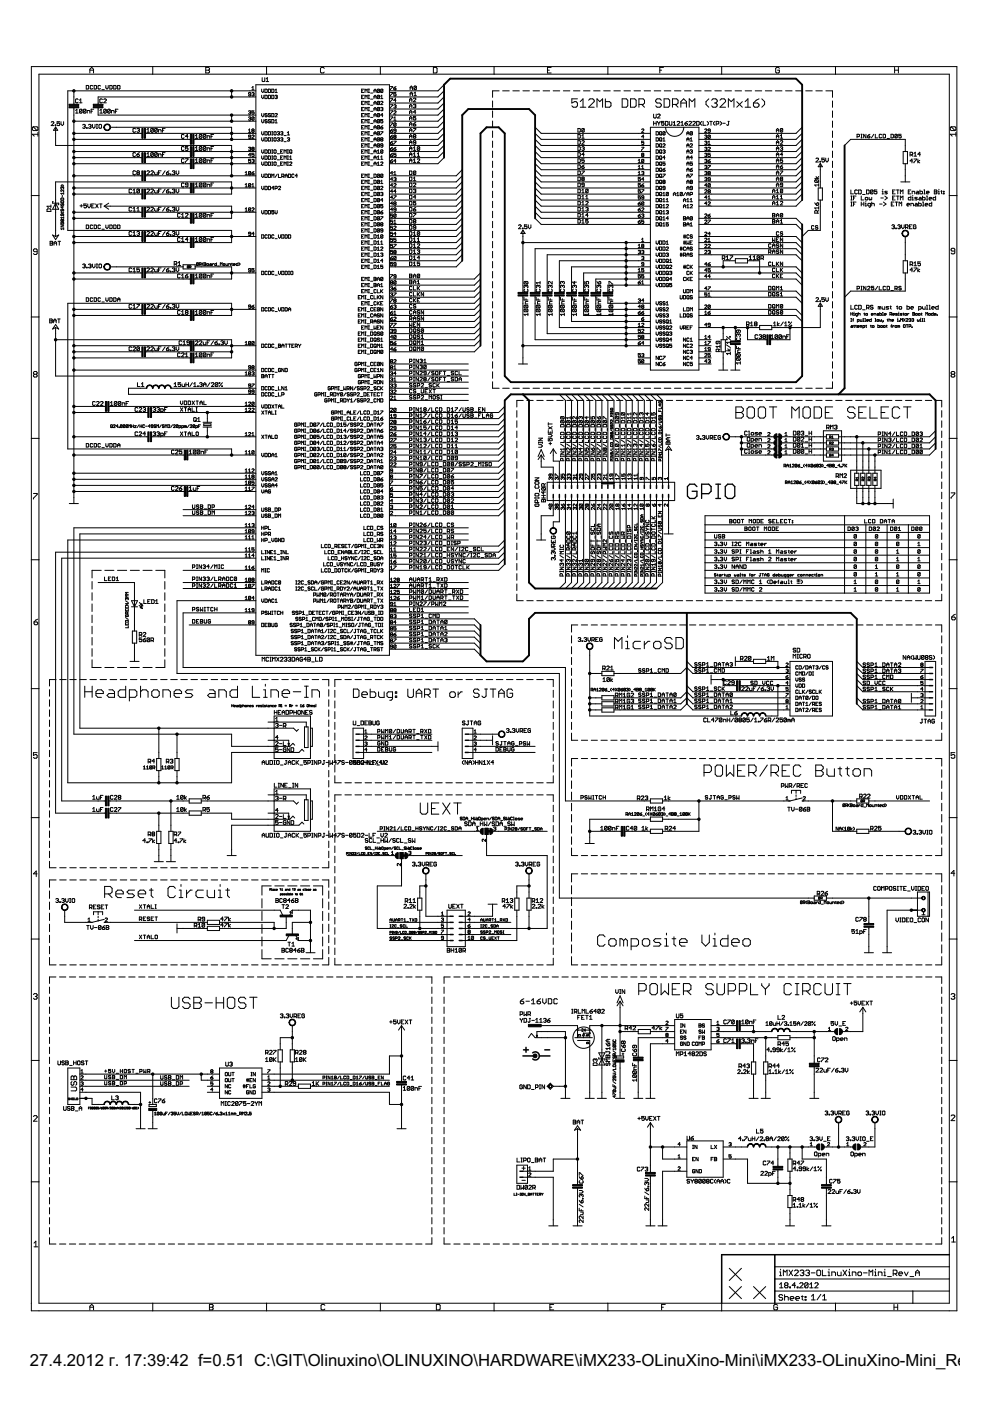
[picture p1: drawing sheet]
<svg xmlns="http://www.w3.org/2000/svg" width="210mm" height="297mm" viewBox="0 0 210 297" stroke-linecap="round" stroke-linejoin="round" font-family="sans-serif">
<defs><g id="words">
<text font-size="4" x="6.3" y="289.7">27.4.2012 г. 17:39:42 f=0.51 C:\GIT\Olinuxino\OLINUXINO\HARDWARE\iMX233-OLinuXino-Mini\iMX233-OLinuXino-Mini_Rev_A</text>
</g></defs>
<g fill="#000" stroke="#000" stroke-width=".21">
<path d="M6.6 14.1v27.4zM8.3 15.7v25.8zM14.4 19.3h1.3zM15.7 19.3v1.3zM18.3 18.1v.8zM18.3 18.9h.4zM18.7 18.9l.1-.1zM18.3 18.1h.4zM18.8 18.2v.6zM18.7 18.1l.1 .1zM19 14.7v.8zM19 14.7l.5-.4z"/>
<path d="M19 14.9h.8zM19.1 18.2v.6zM19.1 18.8l.2 .1zM19.3 18.1l-.2 .1zM19.3 18.9h.2zM19.5 14.3l.3 .4zM19.3 18.1h.2zM19.5 18.9l.1-.1zM19.5 18.1l.1 .1zM19.8 14.7v.8zM20 18.1v.8zM20 18.9h.3z"/>
<path d="M20.3 18.9l.2-.1zM20 18.1h.3zM20.5 18.2v.6zM20.3 18.1l.2 .1zM20.8 18.2v.6zM20.8 18.8l.1 .1zM20.8 18.2l.1-.1zM20.9 18.9h.3zM20.9 18.1h.3zM21.2 18.9l.1-.1zM21.2 18.1l.1 .1zM21.6 19h.5z"/>
<path d="M22.4 18.1v.5zM22.4 18.6l.3 .3zM22.7 18.9l.2-.3zM22.9 18.1v.5zM23.3 18.1v.8zM23.3 18.9h.4zM23.7 18.9l.1-.1zM23.3 18.1h.4zM23.8 18.2v.6zM23.7 18.1l.1 .1zM24.1 18.1v.8zM24.1 18.9h.4z"/>
<path d="M24.5 18.9l.1-.1zM24.1 18.1h.4zM24.6 18.2v.6zM24.5 18.1l.1 .1zM24.9 18.1v.8zM24.9 18.9h.4zM25.3 18.9l.1-.1zM24.9 18.1h.4zM25.4 18.2v.6zM25.3 18.1l.1 .1zM6.6 14.1h25.8zM8.3 15.7h24.1z"/>
<path d="M32.4 14.1v1.6zM43.6 14.3v1.2zM43.6 14.3h.6zM43.6 14.9h.6zM44.2 14.3l.2 .2zM44.2 14.9l.2 .2zM43.6 15.5h.6zM44.4 14.5v.2zM44.2 14.9l.2-.2zM44.4 15.1v.2zM44.2 15.5l.2-.2zM15.7 19.3h33.4z"/>
<path d="M52.7 19.7v.2zM52.7 19.9l.1 .1zM52.8 19.6l-.1 .1zM52.8 20h.4zM53 19.3h1.3zM49.1 19.3h3.9zM52.8 19.6h.2zM53 19.6l.2 .1zM53.4 18.6l.2-.2zM53.4 19h.5zM53.5 19.6l-.1 .1zM53.5 19.6h.3z"/>
<path d="M53.6 18.4v.6zM53.8 19.6l.1 .1zM53.6 20h.2zM53.8 20l.1 .1zM53.9 19.7v.2zM53.9 19.9l-.1 .1zM54.3 18v120.9zM55.5 18.9v.5zM55.5 19.4l.2 .2zM55.6 16.5v.7zM55.6 17.2l.1 .1zM55.7 19.6l.2-.2z"/>
<path d="M55.7 17.3h.3zM55.9 18.9v.5zM56 17.3l.1-.1zM56.1 16.5v.7zM56.2 18.9v.7zM56.2 19.6h.3zM56.4 16.7l.3-.2zM56.4 17.3h.6zM32.4 14.1h24.1zM32.4 15.7h24.1zM56.5 14.1v1.6zM56.5 19.6l.2-.1z"/>
<path d="M56.2 18.9h.3zM56.7 19v.5zM56.5 18.9l.2 .1zM56.7 16.5v.8zM56.9 18.9v.7zM56.9 19.6h.4zM57.4 19.5l-.1 .1zM56.9 18.9h.4zM57.4 19v.5zM57.3 18.9l.1 .1zM57.6 18.9v.7zM57.6 19.6h.4z"/>
<path d="M58 19.6l.1-.1zM57.6 18.9h.4zM58.1 19v.5zM58 18.9l.1 .1zM58.3 19.1l.2-.2zM58.3 19.6h.5zM58.5 18.9v.7zM67.9 14.5v.8zM67.9 15.3l.3 .2zM68.2 14.3l-.3 .2zM68.2 15.5h.3zM68.2 14.3h.3z"/>
<path d="M68.5 15.5l.2-.2zM68.5 14.3l.2 .2zM76.7 18.9v.7zM76.7 19.6h.5zM76.7 19.3h.2zM76.7 18.9h.5zM77.4 18.9v.7zM77.4 18.9l.2 .2zM77.6 19.1l.3-.2zM77.9 18.9v.7zM78.1 19.6h.2zM78.1 18.9h.2z"/>
<path d="M78.2 18.9v.7zM78.6 19.7h.4zM79.3 19.1v.5zM79.3 19.1l.2-.2zM79.3 19.3h.5zM79.5 18.9l.3 .2zM79.8 19.1v.5zM80 19v.5zM80 19l.1-.1zM80 19.5l.5-.5zM80.1 18.9h.2zM80 19.5l.1 .1z"/>
<path d="M80.3 18.9l.2 .1zM80.1 19.6h.2zM80.5 19v.5zM80.3 19.6l.2-.1zM56.5 14.1h24.1zM56.5 15.7h24.1zM80.6 14.1v1.6zM80.7 19v.5zM80.8 18.9l-.1 .1zM80.7 19.5l.5-.5zM80.8 18.9h.3zM80.7 19.5l.1 .1z"/>
<path d="M81.1 18.9l.1 .1zM80.8 19.6h.3zM81.2 19v.5zM81.2 19.5l-.1 .1zM54.3 18h28.3zM82.8 19.6h.4zM82.8 18.4h.4zM82.8 18.9v.1zM83.2 19.6v.1zM83.2 19.7l-.4 .5zM82.8 18.9l.4-.4zM83.5 19.6v.4z"/>
<path d="M83.5 20l.2-.1zM83.5 18.7v.2zM83.5 18.9l.1 .1zM83.6 19h.2zM83.5 18.7l.2-.2zM83.8 19.9l.2 .1zM83.8 19l.2-.1zM83.5 18.7h.3zM82.6 19.3h1.3zM83.5 19.6h.5zM84 20v.2zM83.7 18.5l.3-.1z"/>
<path d="M83.8 18.7l.2 .1zM87 19.8l.2-.3zM87 19.9h.5zM87 18.5v.5zM87 18.5l.2-.3zM87 18.6h.5zM87.2 19.5l.3 .3zM87.2 18.2l.3 .3zM87.5 19.8v.5zM87.5 18.5v.5zM87.8 19.8l.2-.3zM87.8 18.4v.5z"/>
<path d="M87.9 18.2l-.1 .2zM87.8 18.9l.5-.5zM87.9 18.2h.3zM87.8 18.9l.1 .1zM88 19.5v.8zM88.2 18.2l.1 .2zM87.9 19h.3zM88.3 18.4v.5zM88.3 18.9l-.1 .1zM91.9 14.3v1.2zM91.9 15.5h.6zM92.5 15.5l.2-.2z"/>
<path d="M91.9 14.3h.6zM92.7 14.5v.8zM92.5 14.3l.2 .2zM83.9 19.3h9zM94.1 19.3l-1.2 1.3zM94.1 18l-1.2 1.3zM104.4 19.3h1.4zM80.6 15.7h24.2zM80.6 14.1h24.2zM104.8 14.1v1.6zM106.6 19.3h1.4zM108.7 19.3h1.4z"/>
<path d="M110.9 19.3h1.3zM113 19.3h1.4zM115.1 19.3h1.4zM116.1 14.3v1.2zM116.1 15.5h.8zM116.1 14.9h.4zM116.1 14.3h.8zM117.3 19.3h1.4zM119.4 19.3h1.4zM121.6 19.3h1.4zM123.7 19.3h1.4zM125.9 19.3h1.3z"/>
<path d="M128 19.3h1.4zM104.8 15.7h24.1zM104.8 14.1h24.1zM128.9 14.1v1.6zM130.2 19.3h1.3zM132.3 19.3h1.4zM134.4 19.3h1.4zM136.6 19.3h1.3zM138.7 19.3h1.4zM139.9 14.3v1.2zM139.9 14.3h.8zM139.9 14.9h.4z"/>
<path d="M140.8 19.3h1.4zM143 19.3h1.4zM145.1 19.3h1.4zM147.3 19.3h1.4zM149.4 19.3h1.4zM151.6 19.3h1.4zM128.9 15.7h24.1zM128.9 14.1h24.1zM153 14.1v1.6zM153.7 19.3h1.4zM155.9 19.3h1.3zM158 19.3h1.4z"/>
<path d="M160.1 19.3h1.4zM162.3 19.3h1.4zM164.4 19.3h1.4zM164.5 14.5v.8zM164.5 15.3l.2 .2zM164.7 14.3l-.2 .2zM164.7 15.5h.4zM164.7 14.3h.4zM165.1 15.5l.1-.2zM165.1 14.3l.1 .2zM165.2 14.9v.4zM164.8 14.9h.4z"/>
<path d="M166.6 19.3h1.3zM168.7 19.3h1.4zM170.8 19.3h1.4zM173 19.3h1.3zM175.1 19.3h1.4zM153 15.7h24.1zM153 14.1h24.1zM177.1 14.1v1.6zM189.7 14.3v1.2zM189.7 14.9h.8zM190.5 14.3v1.2zM177.1 15.7h24.2z"/>
<path d="M177.1 14.1h25.8zM6.9 28.5h1.1zM6.9 27.1v.4zM7 26.9l-.1 .2zM6.9 27.5l.1 .2zM7 26.9h.9zM6.9 28.5l.4 .4zM7 27.7h.9zM7.9 26.9l.1 .2zM7 26.9l.9 .8zM8 28.1v.8zM8 27.1v.4z"/>
<path d="M8 27.5l-.1 .2zM10.9 26.6l.5-.5zM10.9 25.9l.1-.1zM11 25.8h.3zM11.3 27.6h.9zM10.9 26.6h.5zM11.4 25.9v.2zM11.3 25.8l.1 .1zM11.7 26.5v.1zM11.7 26.5h.1zM11.8 27v1.3zM11.8 26.9l-.5 .7z"/>
<path d="M11.8 28.3v2.5zM11.8 38.6h37.3zM11.8 26.5v.1zM11.7 26.6h.1zM12.1 25.8v.4zM12.1 26.2l.3-.1zM11.8 26.9l.4 .7zM12.1 26.5l.2 .1zM12.4 26.1h.1zM12.5 26.1l.2 .1zM12.3 26.6h.2zM12.1 25.8h.6z"/>
<path d="M12.7 26.2v.3zM12.7 26.5l-.2 .1zM12.9 39.7v.2zM12.9 39.7l.1-.1zM12.9 25.8v.6zM12.9 26.4l.3 .2zM13.1 39.6l.1 .1zM13.1 39.2l-.2 .2zM13.2 26.6l.3-.2zM13.2 39.7l.1-.1zM13.1 39.2h.2zM13.4 39.6l.1 .1z"/>
<path d="M13.5 25.8v.6zM13.5 39.7v.2zM13.5 39.9l-.1 .1zM13.3 39.2l.2 .2zM15.7 23.1v1.3zM15.7 20.6v1.2zM15.7 22.9v.2zM15.7 21.8v.3zM15.7 24.4v1.3zM15.7 28.3h12.8zM15.7 25.7v2.6zM15.7 28.3v1.2z"/>
<path d="M15.7 29.5v2.6zM15.7 32.1v1.3zM15.7 33.4v1.3zM15.7 34.7v2.6zM15.7 37.3v2.6zM16 23.4l.3-.2zM16 24h.6zM16 21.1v.6zM16 21.7l.2 .1zM16 21.1l.2-.1zM16.2 21.8h.2zM16.3 23.2v.8z"/>
<path d="M16.2 21h.2zM16.4 21.8l.2-.1zM16.4 21l.2 .1zM16.8 23.3v.6zM17 23.2l-.2 .1zM16.8 23.9l.6-.6zM16.8 21.3l.3-.3zM16.8 21.8h.6zM17 23.2h.3zM16.8 23.9l.2 .1zM17.1 21v.8zM17.3 23.2l.1 .1z"/>
<path d="M17 24h.3zM17.4 23.3v.6zM17.3 24l.1-.1zM17.7 26.4l-.2 .1zM17.7 26.4h.2zM17.5 27.1l.2 .1zM17.7 23.3v.6zM17.8 23.2l-.1 .1zM17.7 23.9l.5-.6zM17.8 23.2h.3zM17.7 23.9l.1 .1zM17.9 26.4l.2 .1z"/>
<path d="M17.8 26.8h.1zM17.9 26.8l.2 .1zM17.7 27.2h.2zM18.1 23.2l.1 .1zM17.8 24h.3zM18.1 26.5v.1zM17.9 26.8l.2-.2zM18.1 26.9v.2zM17.9 27.2l.2-.1zM18.2 23.3v.6zM18.1 24l.1-.1zM18.4 27.1v.1z"/>
<path d="M18.4 27.1h.1zM18.5 27.1v.1zM18.4 27.2h.1zM18.5 23.4v.6zM18.5 23.4h.4zM18.8 26.5l.1-.1zM18.9 26.4h.3zM18.8 27.1l.1 .1zM18.9 23.4l.1 .2zM19 23.6v.4zM19.2 26.4l.1 .1zM19 26.8h.2z"/>
<path d="M19.2 26.8l.1 .1zM18.9 27.2h.3zM19.3 26.5v.1zM19.3 26.6l-.1 .2zM19.3 26.9v.2zM19.3 27.1l-.1 .1zM19.3 23.2v.8zM19.3 23.2h.6zM19.3 23.6h.3zM19.6 26.4v.5zM19.6 26.9l.3 .3zM19.9 27.2l.3-.3z"/>
<path d="M20.2 26.4v.5zM20.4 27.2h.3zM20.4 26.4h.3zM20.6 26.4v.8zM20.8 23.1v1.3zM20.8 20.6v1.2zM20.8 22.9v.2zM20.8 21.8v.3zM21 26.5v.6zM21 27.1l.1 .1zM21.1 26.4l-.1 .1zM21.1 27.2h.3z"/>
<path d="M21.2 23.4l.2-.2zM21.2 24h.5zM21.2 21.1v.6zM21.2 21.7l.1 .1zM21.2 21.1l.1-.1zM21.3 21.8h.3zM21.1 26.4h.3zM21.4 27.2l.1-.1zM21.4 23.2v.8zM21.5 26.5v.6zM21.4 26.4l.1 .1zM21.3 21h.3z"/>
<path d="M21.6 21.8l.1-.1zM21.6 21l.1 .1zM22 23.3v.6zM22.1 23.2l-.1 .1zM22 23.9l.5-.6zM22 21.8l.5-.5zM22.1 23.2h.3zM22 23.9l.1 .1zM22.1 21l-.1 .1zM22.4 23.2l.1 .1zM22.1 24h.3zM22.1 21h.3z"/>
<path d="M22.5 23.3v.6zM22.4 24l.1-.1zM22 21.8h.5zM22.5 21.1v.2zM22.4 21l.1 .1zM22.8 23.3v.6zM22.8 23.3l.2-.1zM22.8 23.9l.6-.6zM23 23.2h.2zM22.8 23.9l.2 .1zM23.2 23.2l.2 .1zM23 24h.2z"/>
<path d="M23.4 23.3v.6zM23.4 23.9l-.2 .1zM23.6 23.4v.6zM23.6 23.4h.5zM24.1 23.4l.1 .2zM24.2 23.6v.4zM24.5 23.2v.8zM24.5 23.2h.5zM24.5 23.6h.2zM23.4 27h1.3zM28.2 27.3v.6zM28.2 27.9l.1 .1z"/>
<path d="M28.2 32.5v.5zM28.2 33l.1 .2zM28.2 36.4v.5zM28.2 36.9l.1 .1zM28.3 27.2l-.1 .1zM28.3 28h.3zM28.3 32.4l-.1 .1zM28.3 33.2h.3zM28.3 36.2l-.1 .2zM28.3 37h.3zM28.5 28.3h1.3zM28.5 33.4h1.3z"/>
<path d="M28.5 37.3h1.3zM15.7 33.4h12.8zM15.7 37.3h12.8zM28.3 27.2h.3zM28.6 28l.1-.1zM28.3 32.4h.3zM28.6 33.2l.1-.2zM28.3 36.2h.3zM28.6 37l.1-.1zM28.6 27.2l.1 .1zM28.6 32.4l.1 .1zM28.6 36.2l.1 .2z"/>
<path d="M29 27.3l.1-.1zM29 32.8v.2zM29 33l.1 .2zM29.1 36.2l-.1 .2zM29 36.8v.1zM29 36.8l.1-.2zM29 36.4v.1zM29.1 27.2h.3zM29 27.9l.1 .1zM29.1 33.2h.3zM29.1 36.2h.3zM29 36.9l.1 .1z"/>
<path d="M29 36.5l.1 .1zM29.1 36.6h.3zM29.3 32.5l-.3 .3zM29.4 27.2l.2 .1zM29.3 27.6h.1zM29.4 27.6l.2 .2zM29.1 28h.3zM29.4 33.2l.2-.2zM29 32.8h.4zM29.4 36.2l.2 .2zM29.4 36.6l.2 .2zM29.1 37h.3z"/>
<path d="M29.6 27.3v.2zM29.4 27.6l.2-.1zM29.6 27.8v.1zM29.6 27.9l-.2 .1zM29.3 32.5l.3-.1zM29.6 32.9v.1zM29.4 32.8l.2 .1zM29.6 36.4v.1zM29.6 36.5l-.2 .1zM29.6 36.8v.1zM29.4 37l.2-.1zM29.8 28.3h.3z"/>
<path d="M29.8 33.4h.3zM29.8 37.3h.3zM30.8 28.3h.3zM30.8 33.4h.3zM30.8 37.3h.3zM31.1 27.5l.3-.3zM31.1 28h.6zM31.1 32.6l.3-.2zM31.1 33.2h.6zM31.7 36.5l-.6 .5zM31.3 36.2l-.2 .2zM31.4 27.2v.8z"/>
<path d="M31.4 32.4v.8zM31.3 36.2h.2zM31.1 37h.6zM31.7 36.4v.1zM31.5 36.2l.2 .2zM32 27.3v.6zM32 27.3l.1-.1zM32 27.9l.5-.6zM32 32.5v.5zM32 32.5l.1-.1zM32 33l.5-.5zM32 37l.5-.5z"/>
<path d="M32.1 27.2h.3zM32 27.9l.1 .1zM32.1 32.4h.3zM32 33l.1 .2zM32.1 36.2l-.1 .2zM32.4 27.2l.1 .1zM32.1 28h.3zM32.4 32.4l.1 .1zM32.1 33.2h.3zM32.1 36.2h.3zM31.1 28.3h1.3zM31.1 33.4h1.3z"/>
<path d="M31.1 37.3h1.3zM32.4 37.3h16.7zM32.5 27.3v.6zM32.5 27.9l-.1 .1zM32.5 32.5v.5zM32.5 33l-.1 .2zM32 37h.5zM32.5 36.4v.1zM32.4 36.2l.1 .2zM32.8 27.3v.6zM32.8 27.3l.1-.1zM32.8 27.9l.5-.6z"/>
<path d="M32.8 32.5v.5zM32.8 32.5l.1-.1zM32.8 33l.5-.5zM32.8 36.5v.4zM32.8 36.9l.1 .1zM32.9 27.2h.3zM32.8 27.9l.1 .1zM32.9 32.4h.3zM32.8 33l.1 .2zM32.9 37h.4zM33.2 27.2l.1 .1zM32.9 28h.3z"/>
<path d="M33.2 32.4l.1 .1zM32.9 33.2h.3zM33.3 27.3v.6zM33.3 27.9l-.1 .1zM33.3 32.5v.5zM33.3 33l-.1 .2zM33.3 36.5v.5zM33.6 27.5v.5zM33.6 27.5h.4zM33.6 32.6v.6zM33.6 32.6h.4zM33.6 36.2v.8z"/>
<path d="M33.6 36.2h.6zM33.6 36.6h.3zM34 27.5l.2 .1zM34 32.6l.2 .2zM34.2 27.6v.4zM34.2 32.8v.4zM34.5 27.2v.8zM34.5 27.2h.5zM34.5 27.6h.2zM34.5 32.4v.8zM34.5 32.4h.5zM34.5 32.8h.2z"/>
<path d="M35 36.2l-.5 .8zM35.3 36.6v.3zM35.3 36.9l.1 .1zM35.4 37h.3zM35.6 36.4l-.3 .2zM35.7 37l.1-.1zM35.3 36.6h.4zM35.6 36.4l.2-.2zM35.8 36.8v.1zM35.7 36.6l.1 .2zM36.1 36.9v.1zM36.1 36.9h.1z"/>
<path d="M36.2 36.9v.1zM36.1 37h.1zM36.7 36.2l-.2 .2zM36.7 36.2h.2zM36.5 36.9l.2 .1zM36.9 36.2l.2 .2zM36.8 36.6h.1zM36.9 36.6l.2 .2zM36.7 37h.2zM37.1 36.4v.1zM37.1 36.5l-.2 .1zM37.1 36.8v.1z"/>
<path d="M36.9 37l.2-.1zM37.4 36.2v.6zM37.4 36.8l.2 .2zM37.6 37l.3-.2zM37.9 36.2v.6zM38.5 28.6v.6zM38.5 29.2l.1 .1zM38.5 31.2v.6zM38.5 31.8l.1 .1zM38.5 33.8v.5zM38.5 34.3l.1 .2zM38.5 38.9v.6z"/>
<path d="M38.5 39.5l.1 .1zM38.5 28.6l.1-.1zM38.6 29.3h.3zM38.6 31.1l-.1 .1zM38.6 31.9h.3zM38.5 33.8l.1-.1zM38.6 34.5h.3zM38.5 38.9l.1-.1zM38.6 39.6h.3zM38.8 29.5h1.3zM38.8 32.1h1.3zM38.8 34.7h1.3z"/>
<path d="M38.8 39.9h1.3zM15.7 29.5h23.1zM15.7 32.1h23.1zM15.7 34.7h23.1zM15.7 39.9h23.1zM38.6 28.5h.3zM39 29.2l-.1 .1zM38.6 31.1h.3zM38.9 31.9l.1-.1zM38.6 33.7h.3zM39 34.3l-.1 .2zM38.6 38.8h.3z"/>
<path d="M39 39.5l-.1 .1zM38.9 28.5l.1 .1zM38.9 31.1l.1 .1zM38.9 33.7l.1 .1zM38.9 38.8l.1 .1zM39.3 28.9h.6zM39.3 31.1v.4zM39.3 31.5l.3-.2zM39.3 33.7h.6zM39.3 34.3v.2zM39.3 39.5l.2 .1zM39.3 38.9v.2z"/>
<path d="M39.3 39.1l.2 .1zM39.3 31.8l.2 .1zM39.5 39.6h.2zM39.3 38.9l.2-.1zM39.5 39.2h.4zM39.6 31.3h.1zM39.7 28.5v.8zM39.3 28.9l.4-.4zM39.7 31.3l.2 .2zM39.5 31.9h.2zM39.9 39.5l-.2 .1zM39.5 38.8h.2z"/>
<path d="M39.3 31.1h.6zM39.9 31.5v.3zM39.9 31.8l-.2 .1zM39.9 33.7v.1zM39.9 33.8l-.6 .5zM39.9 38.9v.6zM39.7 38.8l.2 .1zM40.1 29.5h.3zM40.1 32.1h.3zM40.1 34.7h.3zM40.1 39.9h.3zM41.1 29.5h.3z"/>
<path d="M41.1 32.1h.3zM41.1 34.7h.3zM41.1 39.9h.3zM41.4 28.8l.3-.3zM41.4 29.3h.6zM41.4 31.3l.3-.2zM41.4 31.9h.6zM41.4 33.9l.3-.2zM41.4 34.5h.6zM41.4 39.1l.3-.3zM41.4 39.6h.6zM41.7 28.5v.8z"/>
<path d="M41.7 31.1v.8zM41.7 33.7v.8zM41.7 38.8v.8zM42.2 28.6v.6zM42.2 28.6l.2-.1zM42.2 29.2l.6-.6zM42.2 31.2v.6zM42.2 31.2l.2-.1zM42.2 31.8l.6-.6zM42.2 33.8v.5zM42.2 33.8l.2-.1zM42.2 34.3l.6-.5z"/>
<path d="M42.2 38.9v.6zM42.2 38.9l.2-.1zM42.2 39.5l.6-.6zM42.4 28.5h.3zM42.2 29.2l.2 .1zM42.4 31.1h.3zM42.2 31.8l.2 .1zM42.4 33.7h.3zM42.2 34.3l.2 .2zM42.4 38.8h.3zM42.2 39.5l.2 .1zM42.7 28.5l.1 .1z"/>
<path d="M42.4 29.3h.3zM42.7 31.1l.1 .1zM42.4 31.9h.3zM42.7 33.7l.1 .1zM42.4 34.5h.3zM42.7 38.8l.1 .1zM42.4 39.6h.3zM41.4 29.5h1.3zM41.4 32.1h1.3zM41.4 34.7h1.3zM41.4 39.9h1.3zM42.7 34.7h6.4z"/>
<path d="M42.7 39.9h6.4zM42.8 28.6v.6zM42.8 29.2l-.1 .1zM42.8 31.2v.6zM42.8 31.8l-.1 .1zM42.8 33.8v.5zM42.8 34.3l-.1 .2zM42.8 38.9v.6zM42.8 39.5l-.1 .1zM43.1 28.6v.6zM43.1 28.6l.1-.1zM43.6 28.6l-.5 .6z"/>
<path d="M43.1 31.2v.6zM43.2 31.1l-.1 .1zM43.1 31.8l.5-.6zM43.1 33.8v.5zM43.1 33.8l.1-.1zM43.6 33.8l-.5 .5zM43.1 38.9v.6zM43.2 38.8l-.1 .1zM43.1 39.5l.5-.6zM43.2 28.5h.3zM43.1 29.2l.1 .1zM43.2 31.1h.3z"/>
<path d="M43.1 31.8l.1 .1zM43.2 33.7h.3zM43.1 34.3l.1 .2zM43.2 38.8h.3zM43.1 39.5l.1 .1zM43.5 28.5l.1 .1zM43.2 29.3h.3zM43.5 31.1l.1 .1zM43.2 31.9h.3zM43.5 33.7l.1 .1zM43.2 34.5h.3zM43.5 38.8l.1 .1z"/>
<path d="M43.2 39.6h.3zM43.6 28.6v.6zM43.6 29.2l-.1 .1zM43.6 31.2v.6zM43.5 31.9l.1-.1zM43.6 33.8v.5zM43.6 34.3l-.1 .2zM43.6 38.9v.6zM43.6 39.5l-.1 .1zM43.9 28.8v.5zM43.9 28.8h.4zM43.9 31.3v.6z"/>
<path d="M43.9 31.3h.4zM43.9 33.9v.6zM43.9 33.9h.4zM43.9 39.1v.5zM43.9 39.1h.4zM44.3 28.8l.2 .1zM44.3 31.3l.2 .2zM44.3 33.9l.2 .2zM44.3 39.1l.2 .1zM44.5 28.9v.4zM44.5 31.5v.4zM44.5 34.1v.4z"/>
<path d="M44.5 39.2v.4zM44.7 28.5v.8zM44.7 28.5h.6zM44.7 28.9h.3zM44.7 31.1v.8zM44.7 31.1h.6zM44.7 31.5h.3zM44.7 33.7v.8zM44.7 33.7h.6zM44.7 34.1h.3zM44.7 38.8v.8zM44.7 38.8h.6z"/>
<path d="M44.7 39.2h.3zM20.8 24.4h28.3zM49.1 24.4v1.3zM15.7 25.7h33.4zM42.7 29.5h6.4zM32.4 28.3h16.7zM49.1 28.3v1.2zM49.1 27v1.3zM24.7 27h24.4zM49.1 34.7h3.9zM32.4 33.4h16.7zM49.1 33.4v1.3z"/>
<path d="M49.1 32.1v1.3zM42.7 32.1h6.4zM49.1 30.8v1.3zM11.8 30.8h37.3zM49.1 37.3h3.9zM49.1 34.7v2.6zM20.8 20.6h28.3zM49.1 19.3v1.3zM49.1 39.9h3.9zM49.1 38.6v1.3zM52 39.2l.2-.3zM52 39.6h.5z"/>
<path d="M52 36.6l.2-.2zM52 37.1h.5zM52.2 38.9v.7zM52.2 36.4v.7zM52.7 27.6l.2-.3zM52.7 28.1h.5zM52.7 24.9l.1-.1zM52.7 23.6l.1-.1zM52.7 31.3l.1-.1zM52.7 32.9h.5zM52.7 33.8v.3zM52.7 34.1l.2-.1z"/>
<path d="M52.7 29.2l.1 .1zM52.7 28.9l.1 .1zM52.7 20.2l.1 .1zM52.7 39.1v.4zM52.7 39.1l.1-.2zM52.7 39.5l.4-.4zM52.7 36.5v.5zM52.7 36.5l.1-.1zM53.1 36.5l-.4 .5zM52.8 24.8h.2zM52.7 25.4l.1 .1zM52.8 23.5h.2z"/>
<path d="M52.7 24.1l.1 .1zM52.8 31.2h.2zM52.7 31.8l.1 .1zM52.7 34.4l.1 .1zM52.8 29.3h.2zM52.8 28.6l-.1 .2zM52.8 29h.4zM52.8 20.3h.2zM52.8 38.9h.2zM52.7 39.5l.1 .1zM52.8 36.4h.2zM52.7 37l.1 .1z"/>
<path d="M52.9 27.3v.8zM52.9 34h.1zM53 28.3h1.3zM53 25.7h1.3zM53 24.4h1.3zM53 32.1h1.3zM53 33.4h1.3zM53 34.7h1.3zM53 29.5h1.3zM53 20.6h1.3zM53 39.9h1.3zM53 37.3h1.3z"/>
<path d="M49.1 25.7h3.9zM49.1 24.4h3.9zM49.1 29.5h3.9zM49.1 28.3h3.9zM49.1 33.4h3.9zM49.1 32.1h3.9zM49.1 20.6h3.9zM53 24.8l.2 .1zM52.9 25.1h.1zM53 25.1l.2 .2zM52.8 25.5h.2zM53 23.5l.2 .1z"/>
<path d="M52.9 23.9h.1zM53 23.9l.2 .1zM52.8 24.2h.2zM53 31.2l.2 .1zM52.9 31.6h.1zM53 31.6l.2 .1zM52.8 31.9h.2zM53 32.5v.7zM53 32.5l-.3 .4zM53 34l.2 .1zM52.8 34.5h.2zM53 29.3l.2-.1z"/>
<path d="M52.8 28.6h.2zM53 20.3l.2-.1zM53 38.9l.1 .2zM52.8 39.6h.2zM53 36.4l.1 .1zM52.8 37.1h.2zM53.1 39.1v.4zM53.1 39.5l-.1 .1zM53.1 36.5v.5zM53.1 37l-.1 .1zM53.2 24.9v.1zM53 25.1l.2-.1z"/>
<path d="M53.2 25.4l-.2 .1zM53.2 23.6v.1zM53.2 23.7l-.2 .2zM53.2 24v.1zM53 24.2l.2-.1zM53.2 31.3v.2zM53 31.6l.2-.1zM53.2 31.8l-.2 .1zM52.7 33.8h.5zM53.2 34.1v.3zM53.2 34.4l-.2 .1zM53.2 28.8v.4z"/>
<path d="M53 28.6l.2 .2zM53.2 19.7v.5zM53.5 27.3l-.1 .2zM53.4 27.8v.1zM53.4 27.8l.1-.1zM53.4 24.9v.5zM53.4 24.9l.1-.1zM53.4 25.4l.5-.5zM53.4 23.5v.4zM53.4 23.9l.2-.2zM53.4 31.3l.1-.1zM53.5 31.6l-.1 .1z"/>
<path d="M53.4 31.3v.2zM53.4 32.5v.4zM53.4 32.9l.2-.2zM53.5 33.8l-.1 .1zM53.4 29.3l.5-.4zM53.4 39.2l.2-.3zM53.4 39.6h.5zM53.4 36.7v.3zM53.4 37l.1 .1zM53.5 27.3h.3zM53.4 27.9l.1 .2zM53.4 27.6l.1 .1z"/>
<path d="M53.5 27.7h.3zM53.5 24.8h.3zM53.4 25.4l.1 .1zM53.4 24.1l.1 .1zM53.5 31.2h.3zM53.4 31.8l.1 .1zM53.4 31.5l.1 .1zM53.5 31.6h.3zM53.4 33.1l.1 .1zM53.5 33.8h.3zM53.4 34.4l.1 .1zM53.5 28.6l-.1 .2z"/>
<path d="M53.4 20.2l.1 .1zM53.5 37.1h.3zM53.6 23.7h.2zM53.6 32.7h.2zM53.6 38.9v.7zM53.6 36.5l-.2 .2zM53.8 27.3l.1 .2zM53.8 27.7l.1 .1zM53.5 28.1h.3zM53.8 24.8l.1 .1zM53.5 25.5h.3zM53.8 23.7l.1 .2z"/>
<path d="M53.5 24.2h.3zM53.8 31.2l.1 .1zM53.8 31.6l.1 .1zM53.5 31.9h.3zM53.8 32.7l.1 .2zM53.5 33.2h.3zM53.8 33.8l.1 .1zM53.6 34.1h.2zM53.8 34.1l.1 .1zM53.5 34.5h.3zM53.5 28.6h.3zM53.5 20.3h.3z"/>
<path d="M53.8 37.1l.1-.1zM53.4 36.7h.4zM53.9 27.6l-.1 .1zM53.9 27.8v.1zM53.9 27.9l-.1 .2zM53.9 24.9v.5zM53.9 25.4l-.1 .1zM53.4 23.5h.5zM53.9 23.9v.2zM53.9 24.1l-.1 .1zM53.9 31.3v.2zM53.8 31.6l.1-.1z"/>
<path d="M53.9 31.8l-.1 .1zM53.4 32.5h.5zM53.9 32.9v.2zM53.9 33.1l-.1 .1zM53.9 34l-.1 .1zM53.9 34.2v.2zM53.9 34.4l-.1 .1zM53.4 29.3h.5zM53.8 28.6l.1 .2zM53.9 20.2l-.1 .1zM53.6 36.5l.3-.1zM53.9 36.8v.2z"/>
<path d="M53.8 36.7l.1 .1zM55.5 27.9v.5zM55.5 28.4l.2 .2zM55.5 25.3v.5zM55.5 25.8l.2 .3zM55.5 24.1v.4zM55.5 24.5l.2 .3zM55.5 31.8v.5zM55.5 32.3l.2 .2zM55.5 33.1v.4zM55.5 33.5l.2 .3zM55.5 34.4v.4z"/>
<path d="M55.5 34.8l.2 .3zM55.5 29.2v.5zM55.5 29.7l.2 .2zM55.5 20.2v.5zM55.5 20.7l.2 .2zM55.5 39.5v.5zM55.5 40l.2 .2zM55.5 36.9v.5zM55.5 37.4l.2 .2zM55.7 28.6l.2-.2zM55.7 26.1l.2-.3zM55.7 24.8l.2-.3z"/>
<path d="M55.7 32.5l.2-.2zM55.9 33.5l-.2 .3zM55.7 35.1l.2-.3zM55.7 29.9l.2-.2zM55.9 20.7l-.2 .2zM55.7 37.6l.2-.2zM55.9 27.9v.5zM55.9 25.3v.5zM55.9 24.1v.4zM55.9 31.8v.5zM55.9 33.1v.4zM55.9 34.4v.4z"/>
<path d="M55.9 29.2v.5zM55.9 20.2v.5zM55.9 39.5v.5zM55.9 36.9v.5zM56.2 27.9v.7zM56.2 28.6h.3zM56.2 25.6l.1 .1zM56.2 24.2v.1zM56.2 24.3l.1 .1zM56.2 31.8v.7zM56.2 32.5h.3zM56.2 33.1v.7z"/>
<path d="M56.2 33.8h.3zM56.2 34.4v.7zM56.2 35.1h.3zM56.2 29.2v.7zM56.2 29.9h.3zM56.2 20.2v.7zM56.2 20.9h.3zM56.2 39.5v.7zM56.2 36.9v.7zM56.2 37.6h.3zM56.3 25.3l-.1 .2zM56.3 25.7h.2z"/>
<path d="M56.2 25.9l.1 .2zM56.2 24.2l.1-.1zM56.3 24.4h.2zM56.2 24.6l.1 .2zM56.5 28.6l.2-.1zM56.2 27.9h.3zM56.3 25.3h.2zM56.5 25.7l.2 .1zM56.3 26.1h.2zM56.3 24.1h.2zM56.5 24.4l.2 .1zM56.3 24.8h.2z"/>
<path d="M56.5 32.5l.2-.1zM56.2 31.8h.3zM56.5 33.8l.2-.1zM56.2 33.1h.3zM56.5 35.1l.2-.2zM56.2 34.4h.3zM56.5 29.9l.2-.1zM56.2 29.2h.3zM56.7 20.8l-.2 .1zM56.2 20.2h.3zM56.2 39.5h.3zM56.5 37.6l.2-.1z"/>
<path d="M56.2 36.9h.3zM56.7 28v.5zM56.5 27.9l.2 .1zM56.5 25.3l.2 .2zM56.7 25.9l-.2 .2zM56.5 24.1l.2 .1zM56.7 24.6l-.2 .2zM56.7 31.9v.5zM56.5 31.8l.2 .1zM56.7 33.2v.5zM56.5 33.1l.2 .1zM56.7 34.5v.4z"/>
<path d="M56.5 34.4l.2 .1zM56.7 29.3v.5zM56.5 29.2l.2 .1zM56.7 20.3v.5zM56.5 20.2l.2 .1zM56.5 39.5l.2 .1zM56.7 37v.5zM56.5 36.9l.2 .1zM56.9 27.9v.7zM56.9 28.6h.4zM56.9 25.6l.1 .1zM56.9 24.2v.1z"/>
<path d="M56.9 24.3l.1 .1zM56.9 31.8v.7zM56.9 32.5h.4zM56.9 33.1v.7zM56.9 33.8h.4zM56.9 34.4v.7zM56.9 35.1h.4zM56.9 29.2v.7zM56.9 29.9h.4zM56.9 20.2v.7zM56.9 20.9h.4zM56.9 39.5v.7z"/>
<path d="M56.9 36.9v.7zM56.9 37.6h.4zM57 25.3l-.1 .2zM57 25.7h.3zM56.9 25.9l.1 .2zM56.9 24.2l.1-.1zM57 24.4h.3zM56.9 24.6l.1 .2zM57.3 28.6l.1-.1zM56.9 27.9h.4zM57 25.3h.3zM57.3 25.7l.1 .1z"/>
<path d="M57 26.1h.3zM57 24.1h.3zM57.3 24.4l.1 .1zM57 24.8h.3zM57.4 32.4l-.1 .1zM56.9 31.8h.4zM57.4 33.7l-.1 .1zM56.9 33.1h.4zM57.3 35.1l.1-.2zM56.9 34.4h.4zM57.3 29.9l.1-.1zM56.9 29.2h.4z"/>
<path d="M57.4 20.8l-.1 .1zM56.9 20.2h.4zM56.9 39.5h.4zM57.4 37.5l-.1 .1zM56.9 36.9h.4zM57.4 28v.5zM57.3 27.9l.1 .1zM57.3 25.3l.1 .2zM57.4 25.9l-.1 .2zM57.3 24.1l.1 .1zM57.4 24.6l-.1 .2zM57.4 31.9v.5z"/>
<path d="M57.3 31.8l.1 .1zM57.4 33.2v.5zM57.3 33.1l.1 .1zM57.4 34.5v.4zM57.3 34.4l.1 .1zM57.4 29.3v.5zM57.3 29.2l.1 .1zM57.4 20.3v.5zM57.3 20.2l.1 .1zM57.3 39.5l.1 .1zM57.4 37v.5zM57.3 36.9l.1 .1z"/>
<path d="M57.6 28.6h.2zM57.6 27.9h.2zM57.6 25.3v.8zM57.6 26.1h.4zM57.6 24.1v.7zM57.6 24.8h.4zM57.6 32.5h.2zM57.6 31.8h.2zM57.6 33.8h.2zM57.6 33.1h.2zM57.6 35.1h.2zM57.6 34.4h.2z"/>
<path d="M57.6 29.9h.2zM57.6 29.2h.2zM57.6 20.2v.7zM57.6 20.9h.4zM57.6 39.9h.5zM57.6 36.9v.7zM57.6 36.9l.2 .3zM57.7 27.9v.7zM57.7 31.8v.7zM57.7 33.1v.7zM57.7 34.4v.7zM57.7 29.2v.7z"/>
<path d="M58.1 36.9l-.3 .3zM58 26.1l.1-.2zM57.6 25.3h.4zM58 24.8l.1-.2zM57.6 24.1h.4zM58.1 20.8l-.1 .1zM57.6 20.2h.4zM58 39.5l-.4 .4zM58.1 28v.5zM58.1 28.5l.1 .1zM58.1 25.5v.4zM58 25.3l.1 .2z"/>
<path d="M58.1 24.2v.4zM58 24.1l.1 .1zM58.1 31.9v.5zM58.1 32.4l.1 .1zM58.1 33.2v.5zM58.1 33.7l.1 .1zM58.1 34.5v.4zM58.1 34.9l.1 .2zM58.1 29.3v.5zM58.1 29.8l.1 .1zM58.1 20.3v.5zM58 20.2l.1 .1z"/>
<path d="M58.1 36.9v.7zM58.1 28l.1-.1zM58.2 28.6h.2zM58.2 31.8l-.1 .1zM58.2 32.5h.2zM58.2 33.1l-.1 .1zM58.2 33.8h.2zM58.1 34.5l.1-.1zM58.2 35.1h.2zM58.1 29.3l.1-.1zM58.2 29.9h.2zM58.3 25.6l.2-.3z"/>
<path d="M58.3 26.1h.5zM58.3 24.8l.5-.5zM58.3 20.3l.1-.1zM58.3 39.5h.4zM58.8 36.9l-.5 .7zM58.2 27.9h.2zM58.4 28.6l.1-.1zM58.3 24.2l.1-.1zM58.2 31.8h.2zM58.5 32.4l-.1 .1zM58.2 33.1h.2zM58.5 33.7l-.1 .1z"/>
<path d="M58.2 34.4h.2zM58.4 35.1l.1-.2zM58.2 29.2h.2zM58.4 29.9l.1-.1zM58.4 20.2h.3zM58.3 20.8l.1 .1zM58.5 28v.5zM58.4 27.9l.1 .1zM58.5 25.3v.8zM58.5 31.9v.5zM58.4 31.8l.1 .1zM58.5 33.2v.5z"/>
<path d="M58.4 33.1l.1 .1zM58.5 34.5v.4zM58.4 34.4l.1 .1zM58.5 29.3v.5zM58.4 29.2l.1 .1zM58.4 24.1h.3zM58.7 20.2l.1 .1zM58.5 20.6h.2zM58.7 20.6l.1 .1zM58.4 20.9h.3zM58.7 39.5l.1 .1zM58.3 40h.4z"/>
<path d="M58.3 24.8h.5zM58.8 24.2v.1zM58.7 24.1l.1 .1zM58.8 20.4l-.1 .2zM58.8 20.7v.1zM58.8 20.8l-.1 .1zM58.8 39.6v.3zM58.8 39.9l-.1 .1zM58.8 28l.1-.1zM58.8 32.6h.5zM58.8 33.9h.5zM58.8 35.2h.5z"/>
<path d="M58.8 29.3l.1-.1zM58.9 27.9h.2zM58.8 28.5l.1 .1zM58.9 29.2h.2zM58.8 29.8l.1 .1zM59 36.9v.7zM59 37.6h.5zM59.1 27.9l.2 .1zM59.1 28.3l.2 .1zM58.9 28.6h.2zM59.1 29.2l.2 .1zM59.1 29.5l.2 .2z"/>
<path d="M58.9 29.9h.2zM59.1 39.5l-.1 .1zM59.3 28v.2zM59.3 28.2l-.2 .1zM59.3 28.4v.1zM59.1 28.6l.2-.1zM59.3 29.3v.1zM59.1 29.5l.2-.1zM59.3 29.7v.1zM59.1 29.9l.2-.1zM59.1 39.5h.3zM59.5 28l.1-.1z"/>
<path d="M59.5 31.8v.7zM59.5 32.5h.5zM59.5 32.1h.2zM59.5 33.1v.7zM59.5 33.8h.5zM59.5 33.4h.2zM59.5 34.4v.7zM59.5 35.1h.5zM59.5 34.7h.2zM59.5 29.3l.1-.1zM59.4 39.5l.1 .1zM59.6 27.9h.3z"/>
<path d="M59.5 28.5l.1 .1zM59.6 29.2h.3zM59.5 29.8l.1 .1zM59.7 36.9v.7zM59.7 36.9h.4zM59.9 27.9l.1 .1zM59.7 28.3h.2zM59.9 28.3l.1 .1zM59.6 28.6h.3zM59.9 29.2l.1 .1zM59.7 29.5h.2zM59.9 29.5l.1 .2z"/>
<path d="M59.6 29.9h.3zM60 28v.2zM60 28.2l-.1 .1zM60 28.4v.1zM60 28.5l-.1 .1zM59.5 31.8h.5zM59.5 33.1h.5zM59.5 34.4h.5zM60 29.3v.1zM60 29.4l-.1 .1zM60 29.7v.1zM60 29.8l-.1 .1z"/>
<path d="M60 37.4l.2 .2zM60.1 36.9l.1 .1zM59.7 37.4h.4zM60.2 28.7h.5zM60.2 31.8v.7zM60.2 31.8l.3 .2zM60.2 33.1v.7zM60.2 33.1l.3 .2zM60.2 34.4v.7zM60.2 34.4l.3 .2zM60.2 30h.5zM60.2 37v.3z"/>
<path d="M60.2 37.3l-.1 .1zM60.5 32l.2-.2zM60.5 33.3l.2-.2zM60.5 34.6l.2-.2zM60.5 37.2v.4zM60.7 36.9l-.2 .3zM60.5 37.3h.4zM60.7 31.8v.7zM60.7 33.1v.7zM60.7 34.4v.7zM60.7 36.9l.2 .3zM60.9 28.2l.3-.3z"/>
<path d="M60.9 28.6h.5zM60.9 32.5h.3zM60.9 31.8h.3zM60.9 33.8h.3zM60.9 33.1h.3zM60.9 35.1h.3zM60.9 34.4h.3zM60.9 29.3l.1-.1zM60.9 37.2v.4zM61 31.8v.7zM61 33.1v.7zM61 34.4v.7z"/>
<path d="M61 29.2h.3zM60.9 29.8l.1 .1zM61.2 27.9v.7zM61.2 36.9v.7zM61.2 37.6h.3zM61.3 29.2l.1 .1zM61.2 29.5h.1zM61.3 29.5l.1 .2zM61 29.9h.3zM61.4 31.9v.5zM61.5 31.8l-.1 .1zM61.4 33.3l.2-.2z"/>
<path d="M61.4 33.8h.5zM61.4 35.1l.5-.5zM61.4 29.3v.1zM61.3 29.5l.1-.1zM61.4 29.7v.1zM61.3 29.9l.1-.1zM61.5 31.8h.2zM61.4 32.4l.1 .1zM61.5 34.4l-.1 .1zM61.5 37.6l.1-.1zM61.2 36.9h.3zM61.6 32.3l.3 .2z"/>
<path d="M61.6 33.1v.7zM61.6 37v.5zM61.5 36.9l.1 .1zM61.7 31.8l.2 .1zM61.5 32.5h.2zM61.5 34.4h.2zM61.9 31.9v.5zM61.7 32.5l.2-.1zM61.4 35.1h.5zM61.9 34.5v.1zM61.7 34.4l.2 .1zM61.9 37v.5z"/>
<path d="M61.9 37.5l.1 .1zM62 36.9l-.1 .1zM62 37.6h.2zM62 36.9h.2zM62.3 37.5l-.1 .1zM62.2 36.9l.1 .1zM62.6 37.3h.5zM62.9 36.9v.7zM62.9 36.9l-.3 .4zM76.7 36.9v.7zM76.7 37.6h.5zM76.7 37.3h.2z"/>
<path d="M76.7 39.5v.7zM76.7 39.9h.2zM76.7 38.2v.7zM76.7 38.9h.5zM76.7 38.6h.2zM76.7 34.4v.7zM76.7 35.1h.5zM76.7 34.7h.2zM76.7 33.1v.7zM76.7 33.8h.5zM76.7 33.4h.2zM76.7 31.8v.7z"/>
<path d="M76.7 32.5h.5zM76.7 32.1h.2zM76.7 30.5v.7zM76.7 31.2h.5zM76.7 30.8h.2zM76.7 29.2v.7zM76.7 29.9h.5zM76.7 29.5h.2zM76.7 27.9v.7zM76.7 28.6h.5zM76.7 28.3h.2zM76.7 26.6v.7z"/>
<path d="M76.7 27.3h.5zM76.7 27h.2zM76.7 25.3v.8zM76.7 26.1h.5zM76.7 25.7h.2zM76.7 24.1v.7zM76.7 24.8h.5zM76.7 24.4h.2zM76.7 22.8v.7zM76.7 23.5h.5zM76.7 23.1h.2zM76.7 21.5v.7z"/>
<path d="M76.7 22.2h.5zM76.7 21.8h.2zM76.7 20.2v.7zM76.7 20.9h.5zM76.7 20.6h.2zM76.7 36.9h.5zM76.7 39.5h.5zM76.7 38.2h.5zM76.7 34.4h.5zM76.7 33.1h.5zM76.7 31.8h.5zM76.7 30.5h.5z"/>
<path d="M76.7 29.2h.5zM76.7 27.9h.5zM76.7 26.6h.5zM76.7 25.3h.5zM76.7 24.1h.5zM76.7 22.8h.5zM76.7 21.5h.5zM76.7 20.2h.5zM77.4 36.9v.7zM77.4 36.9l.2 .3zM77.4 39.5l.2 .2zM77.4 38.2v.7z"/>
<path d="M77.4 38.2l.2 .2zM77.4 34.4v.7zM77.4 34.4l.2 .2zM77.4 33.1v.7zM77.4 33.1l.2 .2zM77.4 31.8v.7zM77.4 31.8l.2 .2zM77.4 30.5v.7zM77.4 30.5l.2 .2zM77.4 29.2v.7zM77.4 29.2l.2 .2zM77.4 27.9v.7z"/>
<path d="M77.4 27.9l.2 .3zM77.4 26.6v.7zM77.4 26.6l.2 .3zM77.4 25.3v.8zM77.4 25.3l.2 .3zM77.4 24.1v.7zM77.4 24.1l.2 .2zM77.4 22.8v.7zM77.4 22.8l.2 .2zM77.4 21.5v.7zM77.4 21.5l.2 .2zM77.4 20.2v.7z"/>
<path d="M77.4 20.2l.2 .2zM77.9 36.9l-.3 .3zM77.6 39.7l.3-.2zM77.6 38.4l.3-.2zM77.6 34.6l.3-.2zM77.6 33.3l.3-.2zM77.6 32l.3-.2zM77.9 30.5l-.3 .2zM77.6 29.4l.3-.2zM77.6 28.2l.3-.3zM77.6 26.9l.3-.3zM77.6 25.6l.3-.3z"/>
<path d="M77.6 24.3l.3-.2zM77.6 23l.3-.2zM77.6 21.7l.3-.2zM77.6 20.4l.3-.2zM77.9 36.9v.7zM77.9 39.5v.7zM77.9 38.2v.7zM77.9 34.4v.7zM77.9 33.1v.7zM77.9 31.8v.7zM77.9 30.5v.7zM77.9 29.2v.7z"/>
<path d="M77.9 27.9v.7zM77.9 26.6v.7zM77.9 25.3v.8zM77.9 24.1v.7zM77.9 22.8v.7zM77.9 21.5v.7zM77.9 20.2v.7zM78.1 37.6h.2zM78.1 36.9h.2zM78.1 39.5h.2zM78.1 38.9h.2zM78.1 38.2h.2z"/>
<path d="M78.1 35.1h.2zM78.1 34.4h.2zM78.1 33.8h.2zM78.1 33.1h.2zM78.1 32.5h.2zM78.1 31.8h.2zM78.1 31.2h.2zM78.1 30.5h.2zM78.1 29.9h.2zM78.1 29.2h.2zM78.1 28.6h.2zM78.1 27.9h.2z"/>
<path d="M78.1 27.3h.2zM78.1 26.6h.2zM78.1 26.1h.2zM78.1 25.3h.2zM78.1 24.8h.2zM78.1 24.1h.2zM78.1 23.5h.2zM78.1 22.8h.2zM78.1 22.2h.2zM78.1 21.5h.2zM78.1 20.9h.2zM78.1 20.2h.2z"/>
<path d="M78.2 36.9v.7zM78.2 38.2v.7zM78.2 34.4v.7zM78.2 33.1v.7zM78.2 31.8v.7zM78.2 30.5v.7zM78.2 29.2v.7zM78.2 27.9v.7zM78.2 26.6v.7zM78.2 25.3v.8zM78.2 24.1v.7zM78.2 22.8v.7z"/>
<path d="M78.2 21.5v.7zM78.2 20.2v.7zM78.6 37.8h.4zM78.6 39h.4zM78.6 35.2h.4zM78.6 33.9h.4zM78.6 32.6h.4zM78.6 31.3h.4zM78.6 30h.4zM78.6 28.7h.4zM78.6 27.5h.4zM78.6 26.2h.4z"/>
<path d="M78.6 24.9h.4zM78.6 23.6h.4zM78.6 22.3h.4zM78.6 21h.4zM79.3 36.9v.7zM79.3 37.6h.3zM79.3 39.5v.7zM79.3 38.2v.7zM79.3 38.9h.3zM79.3 34.6v.5zM79.3 34.6l.2-.2zM79.3 34.7h.5z"/>
<path d="M79.3 33.3v.5zM79.3 33.3l.2-.2zM79.3 33.4h.5zM79.3 32v.5zM79.3 32l.2-.2zM79.3 32.1h.5zM79.3 30.7v.5zM79.5 30.5l-.2 .2zM79.3 30.8h.5zM79.3 29.4v.5zM79.3 29.4l.2-.2zM79.3 29.5h.5z"/>
<path d="M79.3 28.2v.4zM79.3 28.2l.2-.3zM79.3 28.3h.5zM79.3 26.9v.4zM79.3 26.9l.2-.3zM79.3 27h.5zM79.3 25.6v.5zM79.3 25.6l.2-.3zM79.3 25.7h.5zM79.3 24.3v.5zM79.3 24.3l.2-.2zM79.3 24.4h.5z"/>
<path d="M79.3 23v.5zM79.3 23l.2-.2zM79.3 23.1h.5zM79.3 21.7v.5zM79.3 21.7l.2-.2zM79.3 21.8h.5zM79.3 20.4v.5zM79.3 20.4l.2-.2zM79.3 20.6h.5zM79.5 34.4l.3 .2zM79.5 33.1l.3 .2zM79.5 31.8l.3 .2z"/>
<path d="M79.5 30.5l.3 .2zM79.5 29.2l.3 .2zM79.5 27.9l.3 .3zM79.5 26.6l.3 .3zM79.5 25.3l.3 .3zM79.5 24.1l.3 .2zM79.5 22.8l.3 .2zM79.5 21.5l.3 .2zM79.5 20.2l.3 .2zM79.6 37.6l.2-.1zM79.3 36.9h.3zM79.3 39.5h.3z"/>
<path d="M79.6 38.9l.2-.1zM79.3 38.2h.3zM79.8 37v.5zM79.6 36.9l.2 .1zM79.6 39.5l.2 .1zM79.8 38.3v.5zM79.6 38.2l.2 .1zM79.8 34.6v.5zM79.8 33.3v.5zM79.8 32v.5zM79.8 30.7v.5zM79.8 29.4v.5z"/>
<path d="M79.8 28.2v.4zM79.8 26.9v.4zM79.8 25.6v.5zM79.8 24.3v.5zM79.8 23v.5zM79.8 21.7v.5zM79.8 20.4v.5zM80 37v.5zM80 37l.1-.1zM80 37.5l.5-.5zM80 39.6l.1-.1zM80 38.3v.5z"/>
<path d="M80 38.3l.1-.1zM80 38.8l.5-.5zM80 34.6l.2-.2zM80 35.1h.5zM80 33.3l.2-.2zM80 33.8h.5zM80 32l.2-.2zM80 32.5h.5zM80 30.6v.5zM80 30.6l.1-.1zM80 31.1l.5-.5zM80 29.3v.5z"/>
<path d="M80 29.3l.1-.1zM80 29.8l.5-.5zM80 28v.5zM80 28l.1-.1zM80 28.5l.5-.5zM80 26.8v.4zM80 26.8l.1-.2zM80 27.2l.5-.4zM80 25.5v.4zM80 25.5l.1-.2zM80 25.9l.5-.4zM80 24.2v.4z"/>
<path d="M80 24.2l.1-.1zM80 24.6l.5-.4zM80 22.9v.5zM80 22.9l.1-.1zM80 23.4l.5-.5zM80 21.6v.5zM80 21.6l.1-.1zM80 22.1l.5-.5zM80 20.3v.5zM80 20.3l.1-.1zM80 20.8l.5-.5zM80.1 36.9h.2z"/>
<path d="M80 37.5l.1 .1zM80.1 39.5h.2zM80.1 38.2h.2zM80 38.8l.1 .1zM80.1 30.5h.2zM80 31.1l.1 .1zM80.1 29.2h.2zM80 29.8l.1 .1zM80.1 27.9h.2zM80 28.5l.1 .1zM80.1 26.6h.2zM80 27.2l.1 .1z"/>
<path d="M80.1 25.3h.2zM80 25.9l.1 .2zM80.1 24.1h.2zM80 24.6l.1 .2zM80.1 22.8h.2zM80 23.4l.1 .1zM80.1 21.5h.2zM80 22.1l.1 .1zM80.1 20.2h.2zM80 20.8l.1 .1zM80.2 34.4v.7zM80.2 33.1v.7z"/>
<path d="M80.2 31.8v.7zM80.3 36.9l.2 .1zM80.1 37.6h.2zM80.3 39.5l.2 .1zM80.3 38.2l.2 .1zM80.1 38.9h.2zM80.3 30.5l.2 .1zM80.1 31.2h.2zM80.3 29.2l.2 .1zM80.1 29.9h.2zM80.3 27.9l.2 .1zM80.1 28.6h.2z"/>
<path d="M80.3 26.6l.2 .2zM80.1 27.3h.2zM80.3 25.3l.2 .2zM80.1 26.1h.2zM80.3 24.1l.2 .1zM80.1 24.8h.2zM80.3 22.8l.2 .1zM80.1 23.5h.2zM80.3 21.5l.2 .1zM80.1 22.2h.2zM80.3 20.2l.2 .1zM80.1 20.9h.2z"/>
<path d="M80.5 37v.5zM80.5 37.5l-.2 .1zM80.5 39.6v.5zM80.5 38.3v.5zM80.5 38.8l-.2 .1zM80.5 30.6v.5zM80.5 31.1l-.2 .1zM80.5 29.3v.5zM80.3 29.9l.2-.1zM80.5 28v.5zM80.3 28.6l.2-.1zM80.5 26.8v.4z"/>
<path d="M80.3 27.3l.2-.1zM80.5 25.5v.4zM80.5 25.9l-.2 .2zM80.5 24.2v.4zM80.5 24.6l-.2 .2zM80.5 22.9v.5zM80.3 23.5l.2-.1zM80.5 21.6v.5zM80.3 22.2l.2-.1zM80.5 20.3v.5zM80.5 20.8l-.2 .1zM80.7 37v.5z"/>
<path d="M80.8 36.9l-.1 .1zM81.2 37l-.5 .5zM80.9 38.2l-.2 .2zM80.7 38.9h.5zM80.7 35.1l.5-.5zM80.7 33.3l.2-.2zM80.7 33.8h.5zM80.7 31.9v.5zM80.8 31.8l-.1 .1zM80.7 32.4l.5-.5zM80.7 31.1l.1 .1zM80.7 30.6v.1z"/>
<path d="M80.7 30.7l.1 .1zM80.7 29.3l.1-.1zM80.7 29.7v.1zM80.8 29.5l-.1 .2zM80.7 29.3v.1zM80.7 27.9h.5zM80.7 27v.2zM80.7 27.2l.1 .1zM80.7 25.3v.4zM80.7 25.7l.2-.1zM80.7 24.4h.5zM80.7 22.9l.1-.1z"/>
<path d="M80.7 22.2l.5-.5zM80.9 20.2l-.2 .2zM80.7 20.9h.5zM80.8 36.9h.3zM80.7 37.5l.1 .1zM80.8 39.5l-.1 .1zM80.8 34.4l-.1 .1zM80.8 31.8h.3zM80.7 32.4l.1 .1zM80.8 31.2h.3zM80.8 30.5l-.1 .1zM80.8 30.8h.4z"/>
<path d="M80.8 29.2h.3zM80.7 29.8l.1 .1zM80.7 29.4l.1 .1zM80.8 29.5h.3zM80.8 27.3h.3zM80.7 25.9l.1 .2zM80.8 22.8h.3zM80.7 23.4l.1 .1zM80.8 21.5l-.1 .1zM80.9 38.2v.7zM80.9 33.1v.7zM80.9 26.8l-.2 .2z"/>
<path d="M80.9 25.6h.2zM80.9 20.2v.7zM81.1 36.9l.1 .1zM80.8 37.6h.3zM80.8 39.5h.3zM80.8 34.4h.3zM81.1 31.8l.1 .1zM80.8 32.5h.3zM81.2 31.1l-.1 .1zM80.8 30.5h.3zM81.1 29.2l.1 .1zM81.1 29.5l.1 .2z"/>
<path d="M80.8 29.9h.3zM81.2 27.2l-.1 .1zM80.7 27h.4zM81.1 25.6l.1 .1zM80.8 26.1h.3zM81.1 24.1v.7zM80.7 24.4l.4-.3zM81.1 22.8l.1 .1zM80.9 23.1h.2zM81.1 23.1l.1 .1zM80.8 23.5h.3zM80.8 21.5h.3z"/>
<path d="M81.2 37v.5zM81.2 37.5l-.1 .1zM81.1 39.5l.1 .1zM80.7 35.1h.5zM81.2 34.5v.1zM81.1 34.4l.1 .1zM81.2 31.9v.5zM81.2 32.4l-.1 .1zM81.2 30.6v.5zM81.1 30.5l.1 .1zM81.2 29.3v.1zM81.2 29.4l-.1 .1z"/>
<path d="M81.2 29.7v.1zM81.2 29.8l-.1 .1zM81.2 28l-.5 .5zM80.9 26.8l.3-.2zM81.2 27.1v.1zM81.1 27l.1 .1zM80.7 25.3h.5zM81.2 25.7v.2zM81.2 25.9l-.1 .2zM81.2 22.9v.1zM81.2 23l-.1 .1zM81.2 23.2v.2z"/>
<path d="M81.2 23.4l-.1 .1zM80.7 22.2h.5zM81.1 21.5l.1 .1zM82.8 36.7h.4zM82.8 39.3h.4zM82.8 38h.4zM82.8 34.1v.3zM82.8 34.4l.1 .1zM82.8 32.9v.2zM82.8 33.1l.1 .1zM82.8 31.6v.2zM82.8 31.8l.1 .1z"/>
<path d="M82.8 30.3v.2zM82.8 30.5l.1 .1zM82.8 29v.2zM82.8 29.2l.1 .1zM82.8 27.7v.2zM82.8 27.9l.1 .2zM82.8 26.1h.4zM82.8 26.6v.2zM82.8 24.8h.4zM82.8 25.4v.1zM82.8 23.5h.4zM82.8 22.2h.4z"/>
<path d="M82.8 20.9h.4zM82.8 21.5v.1zM82.8 20.2v.1zM82.9 34.5h.2zM82.9 33.2h.2zM82.9 31.9h.2zM82.9 30.6h.2zM82.9 29.3h.2zM82.9 28.1h.2zM83 33.9l-.2 .2zM83 32.6l-.2 .3zM83 31.3l-.2 .3z"/>
<path d="M83 30l-.2 .3zM83 28.8l-.2 .2zM83 27.5l-.2 .2zM83.1 36.4v.7zM82.8 36.7l.3-.3zM83.1 38.9v.7zM83.1 38.9l-.3 .4zM83.1 37.7v.7zM82.8 38l.3-.3zM83.2 34.4l-.1 .1zM82.8 34.1h.3zM83.2 33.1l-.1 .1z"/>
<path d="M82.8 32.9h.3zM83.2 31.8l-.1 .1zM82.8 31.6h.3zM83.1 30.6l.1-.1zM82.8 30.3h.3zM83.1 29.3l.1-.1zM82.8 29h.3zM83.2 27.9l-.1 .2zM82.8 27.7h.3zM83 33.9l.2-.1zM83.2 34.2v.2zM83.1 34.1l.1 .1z"/>
<path d="M83 32.6l.2-.1zM83.1 32.9l.1 .1zM83 31.3l.2-.1zM83.1 31.6l.1 .1zM83 30l.2-.1zM83.2 30.4v.1zM83.1 30.3l.1 .1zM83 28.8l.2-.2zM83.2 29.1v.1zM83.1 29l.1 .1zM83 27.5l.2-.2zM83.2 27.8v.1z"/>
<path d="M83.1 27.7l.1 .1zM83.2 26.1v.1zM83.2 26.2l-.4 .4zM83.2 24.9l-.4 .5zM83.2 23.6l-.4 .5zM83.2 22.2v.1zM83.2 22.3l-.4 .5zM83.2 20.9v.1zM83.2 21l-.4 .5zM83.5 36.6l.2-.2zM83.5 37.1h.5zM83.5 39.6l.5-.4z"/>
<path d="M83.5 37.8l.1-.1zM83.5 34.1h.5zM83.5 32.5v.4zM83.5 32.9l.2-.2zM83.5 31.6v.2zM83.5 31.8l.1 .1zM83.5 29.9h.5zM83.5 28.8l.1-.2zM83.5 29.1v.1zM83.5 29.1l.1-.1zM83.5 27.9l.1 .2zM83.5 27.6l.1 .1z"/>
<path d="M83.5 26.2v.4zM83.5 26.2l.1-.1zM83.5 26.6l.5-.4zM83.5 25l.2-.2zM83.5 25.5h.5zM83.5 24.2l.5-.5zM83.5 22.3l.1-.1zM83.5 21.3h.5zM83.5 39.1l.1-.2zM83.6 37.7h.2zM83.5 38.2l.1 .2zM83.5 33.1l.1 .1z"/>
<path d="M83.6 31.9h.2zM83.6 28.6h.2zM83.5 29.2l.1 .1zM83.5 28.9l.1 .1zM83.6 29h.2zM83.6 28.1h.2zM83.5 27.5l.1-.2zM83.6 27.7h.4zM83.6 26.1h.2zM83.5 26.6l.1 .2zM83.5 23.6l.1-.1zM83.6 22.2h.2z"/>
<path d="M83.5 22.8l.1 .1zM83.5 20.2l.1 .1zM83.7 36.4v.7zM83.5 31.6l.2-.3zM83.7 24.8v.7zM83.6 38.9h.2zM83.8 37.7l.2 .1zM83.8 38l.2 .1zM83.6 38.4h.2zM83.8 33.8v.7zM83.5 34.1l.3-.3zM83.8 32.7l.2 .2z"/>
<path d="M83.6 33.2h.2zM83.8 31.9l.2-.1zM83.5 31.6h.3zM83.8 28.6l.2 .2zM83.8 29l.2 .1zM83.6 29.3h.2zM83.8 28.1l.2-.2zM83.6 27.3h.2zM83.8 26.1l.2 .1zM83.6 26.8h.2zM83.6 23.5h.2zM83.8 22.2l.2 .1z"/>
<path d="M83.8 22.6l.2 .1zM83.6 22.9h.2zM83.8 20.9v.7zM83.5 21.3l.3-.4zM83.6 20.3h.2zM82.6 37.3h1.3zM82.6 39.9h1.3zM82.6 38.6h1.3zM82.6 34.7h1.3zM82.6 33.4h1.3zM82.6 32.1h1.3zM82.6 30.8h1.3z"/>
<path d="M82.6 29.5h1.3zM82.6 28.3h1.3zM82.6 27h1.3zM82.6 25.7h1.3zM82.6 24.4h1.3zM82.6 23.1h1.3zM82.6 21.8h1.3zM82.6 20.6h1.3zM83.5 39.6h.5zM83.8 38.9l.2 .2zM84 37.8v.1zM83.8 38l.2-.1z"/>
<path d="M83.8 38.4l.2-.2zM83.5 32.5h.5zM84 32.9v.2zM84 33.1l-.2 .1zM83.7 31.3l.3-.1zM83.8 31.6l.2 .1zM84 30l-.5 .5zM83.8 29l.2-.1zM84 29.1v.1zM83.8 29.3l.2-.1zM84 27.5v.4zM83.8 27.3l.2 .2z"/>
<path d="M84 26.2v.4zM83.8 26.8l.2-.2zM83.5 24.2h.5zM84 23.6v.1zM83.8 23.5l.2 .1zM84 22.4l-.2 .2zM84 22.7v.1zM83.8 22.9l.2-.1zM84 20.2l-.2 .1zM86.8 21.1v.5zM86.8 21.1l.3-.3zM86.8 21.2h.5z"/>
<path d="M86.8 22.4v.5zM87.1 22.1l-.3 .3zM86.8 22.5h.5zM86.8 23.6v.6zM86.8 23.6l.3-.2zM86.8 23.8h.5zM86.8 24.9v.5zM86.8 24.9l.3-.2zM86.8 25.1h.5zM86.8 26.2v.5zM86.8 26.2l.3-.2zM86.8 26.3h.5z"/>
<path d="M86.8 27.5v.5zM86.8 27.5l.3-.3zM86.8 27.6h.5zM86.8 28.8v.5zM86.8 28.8l.3-.3zM86.8 28.9h.5zM86.8 30.1v.5zM86.8 30.1l.3-.3zM86.8 30.2h.5zM86.8 31.4v.5zM86.8 31.4l.3-.3zM86.8 31.5h.5z"/>
<path d="M86.8 32.6v.5zM86.8 32.6l.3-.2zM86.8 32.8h.5zM86.8 33.9v.5zM87.1 33.7l-.3 .2zM86.8 34.1h.5zM86.8 36.3v.7zM86.8 37h.4zM86.8 37.5v.8zM86.8 38.3h.4zM86.8 38.8v.8zM86.8 39.6h.4z"/>
<path d="M87 19.8v.5zM87.1 20.8l.2 .3zM87.1 22.1l.2 .3zM87.1 23.4l.2 .2zM87.1 24.7l.2 .2zM87.1 26l.2 .2zM87.1 27.2l.2 .3zM87.1 28.5l.2 .3zM87.1 29.8l.2 .3zM87.1 31.1l.2 .3zM87.1 32.4l.2 .2zM87.1 33.7l.2 .2z"/>
<path d="M87.2 37l.1-.1zM86.8 36.3h.4zM87.2 38.3l.1-.1zM86.8 37.5h.4zM87.2 39.6l.1-.1zM86.8 38.8h.4zM87.3 21.1v.5zM87.3 22.4v.5zM87.3 23.6v.6zM87.3 24.9v.5zM87.3 26.2v.5zM87.3 27.5v.5z"/>
<path d="M87.3 28.8v.5zM87.3 30.1v.5zM87.3 31.4v.5zM87.3 32.6v.5zM87.3 33.9v.5zM87.3 36.4v.5zM87.2 36.3l.1 .1zM87.3 37.7v.5zM87.2 37.5l.1 .2zM87.3 38.9v.6zM87.2 38.8l.1 .1zM88.2 21.1l-.5 .5z"/>
<path d="M87.7 22.2l.1-.1zM87.7 23.8h.5zM87.7 24.7v.4zM87.7 25.1l.2-.2zM87.7 26.3v.3zM87.7 26.6l.1 .1zM87.7 27.2h.5zM87.7 27.9v.1zM87.7 28.7l.1-.2zM87.7 29v.2zM87.7 29l.1-.1zM87.7 28.7v.1z"/>
<path d="M87.7 30.5l.1 .1zM87.7 30v.1zM87.7 30.1l.1 .1zM87.7 31.4l.2-.3zM87.7 31.9h.5zM87.7 32.6l.2-.2zM87.7 33.1h.5zM87.9 33.7l-.2 .2zM87.7 34.4h.5zM87.7 36.4v.5zM87.7 36.4l.1-.1zM87.7 36.9l.5-.5z"/>
<path d="M87.7 37.8l.2-.3zM87.7 38.3h.5zM87.7 39.6l.5-.5zM87.8 20.8l-.1 .1zM87.8 22.1h.2zM87.7 22.7l.1 .2zM87.7 25.3l.1 .1zM87.8 26.7h.2zM87.8 28.5h.2zM87.7 29.2l.1 .1zM87.7 28.8l.1 .1zM87.8 28.9h.2z"/>
<path d="M87.8 30.6h.2zM87.7 30l.1-.2zM87.8 30.2h.4zM87.8 36.3h.2zM87.7 36.9l.1 .1zM87.7 38.9l.1-.1zM87.8 20.3h.5zM87.9 24.9h.1zM87.9 26.1l-.2 .2zM87.9 31.1v.8zM87.9 32.4v.7zM87.9 33.7v.7z"/>
<path d="M87.9 37.5v.8zM87.8 20.8h.2zM88 22.1l.2 .1zM87.9 22.5h.1zM88 22.5l.2 .1zM87.8 22.9h.2zM88 23.4v.8zM88 23.4l-.3 .4zM88 24.9l.2 .2zM87.8 25.4h.2zM88.2 26.6l-.2 .1zM87.7 26.3h.3z"/>
<path d="M88 28.5l.2 .2zM88 28.9l.2 .1zM87.8 29.3h.2zM88 30.6l.2-.1zM87.8 29.8h.2zM88 36.3l.2 .1zM87.8 37h.2zM87.8 38.8h.2zM87.7 21.6h.5zM88.2 20.9v.2zM88 20.8l.2 .1zM88.2 22.2v.2z"/>
<path d="M88.2 22.4l-.2 .1zM88.2 22.6v.1zM88.2 22.7l-.2 .2zM87.7 24.7h.5zM88.2 25.1v.2zM88.2 25.3l-.2 .1zM87.9 26.1l.3-.1zM88.2 26.5v.1zM88 26.3l.2 .2zM88.2 27.2v.2zM88.2 27.4l-.5 .5zM88.2 28.7v.1z"/>
<path d="M88.2 28.8l-.2 .1zM88.2 29v.2zM88.2 29.2l-.2 .1zM88.2 30v.5zM88 29.8l.2 .2zM88.2 36.4v.5zM88.2 36.9l-.2 .1zM87.7 39.6h.5zM88.2 38.9v.2zM88 38.8l.2 .1zM88.5 31.2v.5zM88.5 31.2l.1-.1z"/>
<path d="M88.5 31.7l.5-.5zM88.5 32.6l.2-.2zM88.5 33.1h.5zM88.5 34.4l.5-.5zM88.6 31.1h.3zM88.5 31.7l.1 .2zM88.6 33.7l-.1 .1zM88.7 32.4v.7zM88.9 31.1l.1 .1zM88.6 31.9h.3zM88.6 33.7h.3zM89 31.2v.5z"/>
<path d="M88.9 31.9l.1-.2zM88.5 34.4h.5zM89 33.8v.1zM88.9 33.7l.1 .1zM83.9 21.8h9zM83.9 23.1h9zM83.9 24.4h9zM83.9 25.7h9zM83.9 27h9zM83.9 28.3h9zM83.9 29.5h9zM83.9 30.8h9z"/>
<path d="M83.9 32.1h9zM83.9 33.4h9zM83.9 34.7h9zM83.9 20.6h9zM94.1 20.6l-1.2 1.2zM92.9 23.1l1.2-1.3zM94.1 23.1l-1.2 1.3zM94.1 24.4l-1.2 1.3zM94.1 25.7l-1.2 1.3zM94.1 27l-1.2 1.3zM92.9 29.5l1.2-1.2zM94.1 29.5l-1.2 1.3z"/>
<path d="M94.1 30.8l-1.2 1.3zM94.1 32.1l-1.2 1.3zM94.1 33.4l-1.2 1.3zM83.9 37.3h12.8zM83.9 38.6h12.8zM83.9 39.9h12.8zM98 36l-1.3 1.3zM98 37.3l-1.3 1.3zM98 38.6l-1.3 1.3zM98 39.9l-1.3 1.2zM104.4 38.4v1.4zM104.4 36.3v1.4z"/>
<path d="M104.4 34.2v1.3zM104.4 32v1.4zM104.4 29.9v1.4zM104.4 27.8v1.3zM104.4 25.7v1.3zM104.4 23.5v1.4zM104.4 21.4v1.4zM104.4 19.3v1.3zM113.5 27l1.2 1.3zM113.5 28.3l1.2 1.2zM113.5 29.5l1.2 1.3zM113.5 30.8l1.2 1.3z"/>
<path d="M113.5 32.1l1.2 1.3zM113.5 33.4l1.2 1.3zM113.5 34.7l1.2 1.3zM113.5 36l1.2 1.3zM113.5 37.3l1.2 1.3zM113.5 38.6l1.2 1.3zM113.5 39.9l1.2 1.2zM114.7 28.3h20.6zM114.7 29.5h20.6zM114.7 30.8h20.6zM114.7 32.1h20.6zM114.7 33.4h20.6z"/>
<path d="M114.7 34.7h20.6zM114.7 36h20.6zM114.7 37.3h20.6zM114.7 38.6h20.6zM114.7 39.9h20.6zM121.2 21v.8zM121.2 21.8l.6-.3zM121.2 22.4l.3 .3zM121.8 21.5h.3zM122.1 21.5l.3 .3zM121.5 22.7h.6zM121.2 21h1.2z"/>
<path d="M122.4 21.8v.6zM122.4 22.4l-.3 .3zM122.5 27.2v.8zM122.5 28h.4zM122.5 28.5v.8zM122.5 29.3h.4zM122.5 29.8v.8zM122.5 30.6h.4zM122.5 31.1v.8zM122.5 31.9h.4zM122.5 32.4v.7zM122.5 33.1h.4z"/>
<path d="M122.5 33.7v.7zM122.5 34.4h.4zM122.5 35v.7zM122.5 35.7h.4zM122.5 36.3v.7zM122.5 37h.4zM122.5 37.5v.8zM122.5 38.3h.4zM122.5 38.8v.8zM122.5 39.6h.4zM122.9 28l.1-.1zM122.5 27.2h.4z"/>
<path d="M122.9 29.3l.1-.1zM122.5 28.5h.4zM122.9 30.6l.1-.1zM122.5 29.8h.4zM122.9 31.9l.1-.2zM122.5 31.1h.4zM122.9 33.1l.1-.1zM122.5 32.4h.4zM122.9 34.4l.1-.1zM122.5 33.7h.4zM122.9 35.7l.1-.1zM122.5 35h.4z"/>
<path d="M122.9 37l.1-.1zM122.5 36.3h.4zM122.9 38.3l.1-.1zM122.5 37.5h.4zM122.9 39.6l.1-.1zM122.5 38.8h.4zM123 21.5l.6-.5zM123 22.7h1.2zM123 27.4v.5zM122.9 27.2l.1 .2zM123 28.7v.5zM122.9 28.5l.1 .2z"/>
<path d="M123 30v.5zM122.9 29.8l.1 .2zM123 31.2v.5zM122.9 31.1l.1 .1zM123 32.5v.5zM122.9 32.4l.1 .1zM123 33.8v.5zM122.9 33.7l.1 .1zM123 35.1v.5zM122.9 35l.1 .1zM123 36.4v.5zM122.9 36.3l.1 .1z"/>
<path d="M123 37.7v.5zM122.9 37.5l.1 .2zM123 38.9v.6zM122.9 38.8l.1 .1zM123.4 27.4v.5zM123.4 27.4l.1-.2zM123.4 27.9l.5-.5zM123.4 28.8l.2-.3zM123.4 29.3h.5zM123.9 30.1l-.5 .5zM123.4 31.2l.1-.1zM123.4 32.8h.5z"/>
<path d="M123.4 33.7v.4zM123.4 34.1l.2-.2zM123.4 35.3v.3zM123.4 35.6l.1 .1zM123.4 36.3h.5zM123.4 36.9v.1zM123.4 37.7l.1-.2zM123.4 38.1v.1zM123.5 37.9l-.1 .2zM123.4 37.7v.1zM123.4 39.5l.1 .1zM123.4 38.9v.2z"/>
<path d="M123.4 39.1l.1 .1zM123.5 27.2h.2zM123.4 27.9l.1 .1zM123.5 29.8l-.1 .2zM123.5 31.1h.2zM123.4 31.7l.1 .2zM123.4 34.3l.1 .1zM123.5 35.7h.2zM123.5 37.5h.2zM123.4 38.2l.1 .1zM123.4 37.8l.1 .1zM123.5 37.9h.2z"/>
<path d="M123.5 39.6h.2zM123.5 38.8l-.1 .1zM123.5 39.2h.4zM123.6 28.5v.8zM123.6 33.9h.1zM123.6 35.1l-.2 .2zM123.6 21v1.7zM123.7 27.2l.2 .2zM123.5 28h.2zM123.5 29.8h.2zM123.7 31.1l.2 .1zM123.6 31.5h.1z"/>
<path d="M123.7 31.5l.2 .1zM123.5 31.9h.2zM123.7 32.4v.7zM123.4 32.8l.3-.4zM123.7 33.9l.2 .2zM123.5 34.4h.2zM123.7 35.7l.2-.1zM123.4 35.3h.3zM123.7 37.5l.2 .2zM123.7 37.9l.2 .2zM123.5 38.3h.2zM123.9 39.5l-.2 .1z"/>
<path d="M123.5 38.8h.2zM123.9 27.4v.5zM123.9 27.9l-.2 .1zM123.4 30.6h.5zM123.9 30v.1zM123.7 29.8l.2 .2zM123.9 31.2v.2zM123.9 31.4l-.2 .1zM123.9 31.6v.1zM123.9 31.7l-.2 .2zM123.4 33.7h.5zM123.9 34.1v.2z"/>
<path d="M123.9 34.3l-.2 .1zM123.6 35.1l.3-.1zM123.9 35.5v.1zM123.7 35.3l.2 .2zM123.9 36.3v.1zM123.9 36.4l-.5 .5zM123.9 37.7v.1zM123.9 37.8l-.2 .1zM123.9 38.1v.1zM123.9 38.2l-.2 .1zM123.9 38.9v.6zM123.7 38.8l.2 .1z"/>
<path d="M124.8 22.7l1.2-1.2zM125.1 21l-.3 .3zM125.1 21h.6zM124.8 22.7h1.2zM126 21.3v.2zM125.7 21l.3 .3zM126.6 21v1.7zM126.6 21l.6 .5zM127.8 21l-.6 .5zM127.8 21v1.7zM128.4 21v1.7zM128.4 22.7h.8z"/>
<path d="M129.2 22.7l.3-.3zM128.4 21.5h.8zM129.5 21.8v.6zM129.2 21.5l.3 .3zM131.9 21v1.7zM131.9 22.7h.9zM132.8 22.7l.3-.3zM131.9 21h.9zM133.1 21.3v1.1zM132.8 21l.3 .3zM133.7 21v1.7zM133.7 22.7h.9z"/>
<path d="M134.9 22.4l-.3 .3zM133.7 21h.9zM134.9 21.3v1.1zM134.6 21l.3 .3zM135.3 34l.3-.2zM135.3 34.5h.5zM135.3 35.3l.3-.2zM135.3 35.8h.5zM135.3 36.6l.3-.2zM135.3 37.1h.5zM135.3 37.7v.3zM135.3 38l.3-.1z"/>
<path d="M135.3 38.9v.4zM135.3 39.3l.3-.1zM135.3 28.3h2.6zM135.3 29.5h2.6zM135.3 30.8h2.6zM135.3 32.1h2.6zM135.3 33.4h2.6zM135.3 34.7h2.6zM135.3 36h2.6zM135.3 37.3h2.6zM135.3 38.6h2.6zM135.3 39.9h2.6z"/>
<path d="M135.3 38.2l.1 .2zM135.3 39.5l.1 .1zM135.5 21v1.7zM135.5 21h.9zM135.6 33.8v.7zM135.6 35.1v.7zM135.6 36.4v.7zM135.6 37.9h.1zM135.6 39.2h.1zM135.7 37.9l.1 .1zM135.4 38.4h.3zM135.7 39.2l.1 .1z"/>
<path d="M135.4 39.6h.3zM135.3 37.7h.5zM135.8 38v.2zM135.8 38.2l-.1 .2zM135.3 38.9h.5zM135.8 39.3v.2zM135.8 39.5l-.1 .1zM136.5 27.6l-.5 .5zM136 29h.5zM136 29.9v.4zM136 30.3l.3-.1zM136 31.2h.5z"/>
<path d="M136 31.8v.1zM136 32.6l.2-.1zM136 33l.2-.1zM136 33.9v.5zM136 33.9l.2-.1zM136 34.4l.5-.5zM136 35.3l.3-.2zM136 35.8h.5zM136 36.5l.2-.1zM136 38h.5zM136 39.3v.2zM136 39.5l.2 .1z"/>
<path d="M136.1 22.1l.6 .6zM136.2 27.3l-.2 .2zM136 30.5l.2 .1zM136.2 32.5h.2zM136 33.1l.2 .1zM136 32.7l.2 .2zM136.2 32.9h.2zM136.2 33.8h.2zM136 34.4l.2 .1zM136.2 36.4h.2zM136 37l.2 .1zM136.2 39.6h.2z"/>
<path d="M136.3 30.2h.1zM136.3 35.1v.7zM136.3 39.1l-.3 .2zM136.4 21l.3 .3zM135.5 22.1h.9zM136.2 27.3h.2zM136.4 28.6v.7zM136.4 28.6l-.4 .4zM136.4 30.2l.1 .1zM136.2 30.6h.2zM136.4 32.5l.1 .1zM136.4 32.9l.1 .1z"/>
<path d="M136.2 33.2h.2zM136.4 33.8l.1 .1zM136.2 34.5h.2zM136.4 36.4l.1 .1zM136.3 36.7h.1zM136.4 36.7l.1 .1zM136.2 37.1h.2zM136.4 37.7v.7zM136 38l.4-.3zM136.5 39.5l-.1 .1zM136 39.3h.4zM136 28.1h.5z"/>
<path d="M136.4 27.3l.1 .2zM136 29.9h.5zM136.5 30.3v.2zM136.5 30.5l-.1 .1zM136.5 31.3l-.5 .5zM136.5 32.7l-.1 .2zM136.5 33.1l-.1 .1zM136.5 33.9v.5zM136.5 34.4l-.1 .1zM136.5 36.5v.1zM136.5 36.6l-.1 .1zM136.5 36.8v.2z"/>
<path d="M136.4 37.1l.1-.1zM136.3 39.1l.2-.2zM136.4 39.3l.1 .1zM136.7 21.3v.5zM136.4 22.1l.3-.3zM137.9 27v51.5zM138.6 25.7v.9zM138.6 26.1h.5zM138.6 24.2v.7zM138.6 24.9l.1 .1zM138.7 25h.3zM139.1 24.9l-.1 .1z"/>
<path d="M139 21.3v.2zM139 21.5l.3 .3zM139.1 27.9v.7zM139.1 28.6h.4zM139.1 29.2v.7zM139.1 29.9h.4zM139.1 30.5v.7zM139.1 31.2h.4zM139.1 31.8v.7zM139.1 32.5h.4zM139.1 33.1v.7zM139.1 33.8h.4z"/>
<path d="M139.1 34.4v.7zM139.1 35.1h.4zM139.1 35.6v.7zM139.1 36.3h.4zM139.1 36.9v.7zM139.1 37.6h.4zM139.1 38.2v.7zM139.1 38.9h.4zM139.1 39.5v.7zM139.1 25.7v.9zM139.1 24.2v.7zM139.3 21l-.3 .3z"/>
<path d="M139.3 21.8h.6zM139 22.4l.3 .3zM139.4 25.7v.2zM139.4 25.9l.3 .2zM140 24.5l-.6 .5zM139.5 28.6l.1-.1zM139.1 27.9h.4zM139.5 29.9l.1-.1zM139.1 29.2h.4zM139.5 31.2l.1-.1zM139.1 30.5h.4zM139.5 32.5l.1-.1z"/>
<path d="M139.1 31.8h.4zM139.5 33.8l.1-.1zM139.1 33.1h.4zM139.5 35.1l.1-.2zM139.1 34.4h.4zM139.5 36.3l.1-.1zM139.1 35.6h.4zM139.5 37.6l.1-.1zM139.1 36.9h.4zM139.5 38.9l.1-.1zM139.1 38.2h.4zM139.1 39.5h.4z"/>
<path d="M139.4 24.3l.2-.1zM139.6 28v.5zM139.5 27.9l.1 .1zM139.6 29.3v.5zM139.5 29.2l.1 .1zM139.6 30.6v.5zM139.5 30.5l.1 .1zM139.6 31.9v.5zM139.5 31.8l.1 .1zM139.6 33.2v.5zM139.5 33.1l.1 .1zM139.6 34.5v.4z"/>
<path d="M139.5 34.4l.1 .1zM139.6 35.8v.4zM139.5 35.6l.1 .2zM139.6 37v.5zM139.5 36.9l.1 .1zM139.6 38.3v.5zM139.5 38.2l.1 .1zM139.5 39.5l.1 .1zM140 25.9l-.3 .2zM139.7 26.1v.5zM139.8 28v.5zM139.8 28l.2-.1z"/>
<path d="M139.8 29.3v.5zM139.8 29.3l.2-.1zM139.8 30.6v.5zM140 30.5l-.2 .1zM139.8 31.9v.5zM140 31.8l-.2 .1zM139.8 33.2v.5zM140 33.1l-.2 .1zM139.8 34.5v.4zM139.8 34.5l.2-.1zM139.8 35.8v.4zM139.8 35.8l.2-.2z"/>
<path d="M139.8 37v.5zM139.8 37l.2-.1zM139.8 38.3v.5zM139.8 38.3l.2-.1zM139.8 39.6l.2-.1zM139.6 24.2h.2zM139.3 21h.6zM139.9 21.8l.3 .3zM139.3 22.7h.6zM140 25.7v.2zM140 27.9h.2zM139.8 28.5l.2 .1z"/>
<path d="M140 29.2h.2zM139.8 29.8l.2 .1zM140 30.5h.2zM139.8 31.1l.2 .1zM140 31.8h.2zM139.8 32.4l.2 .1zM140 33.1h.2zM139.8 33.7l.2 .1zM140 34.4h.2zM139.8 34.9l.2 .2zM140 35.6h.2zM139.8 36.2l.2 .1z"/>
<path d="M140 36.9h.2zM139.8 37.5l.2 .1zM140 38.2h.2zM139.8 38.8l.2 .1zM140 39.5h.2zM139.4 25h.6zM140 24.3v.2zM139.8 24.2l.2 .1zM140.1 28.4l.2 .2zM140.1 29.7l.2 .2zM140.1 31l.2 .2zM140.1 32.3l.2 .2z"/>
<path d="M140.1 33.5l.2 .3zM140.1 34.8l.2 .3zM140.1 36.1l.2 .2zM140.1 37.4l.2 .2zM140.1 38.7l.2 .2zM140.1 40l.2 .2zM140.2 27.9l.1 .1zM140 28.6h.2zM140.2 29.2l.1 .1zM140 29.9h.2zM140.2 30.5l.1 .1zM140 31.2h.2z"/>
<path d="M140.2 31.8l.1 .1zM140 32.5h.2zM140.2 33.1l.1 .1zM140 33.8h.2zM140.2 34.4l.1 .1zM140 35.1h.2zM140.2 35.6l.1 .2zM140 36.3h.2zM140.2 36.9l.1 .1zM140 37.6h.2zM140.2 38.2l.1 .1zM140 38.9h.2z"/>
<path d="M140.2 39.5l.1 .1zM139.9 21l.3 .3zM140.2 22.1v.3zM140.2 22.4l-.3 .3zM140.3 25.7v.4zM140.3 26.1l.2-.1zM140.3 28v.5zM140.2 28.6l.1-.1zM140.3 29.3v.5zM140.2 29.9l.1-.1zM140.3 30.6v.5zM140.3 31.1l-.1 .1z"/>
<path d="M140.3 31.9v.5zM140.3 32.4l-.1 .1zM140.3 33.2v.5zM140.3 33.7l-.1 .1zM140.3 34.5v.4zM140.3 34.9l-.1 .2zM140.3 35.8v.4zM140.3 36.2l-.1 .1zM140.3 37v.5zM140.3 37.5l-.1 .1zM140.3 38.3v.5zM140.3 38.8l-.1 .1z"/>
<path d="M140.3 39.6v.5zM140.3 26.4l.1 .2zM140.5 26h.2zM140.5 28v.5zM140.5 28l.2-.1zM141 28l-.5 .5zM140.5 29.4l.3-.2zM140.5 29.9h.5zM140.5 31.2l.5-.5zM140.7 31.8l-.2 .1zM140.5 33.4h.5zM140.5 34.4v.3z"/>
<path d="M140.5 34.7l.3-.1zM140.5 36v.2zM140.5 36.2l.2 .1zM140.5 36.9h.5zM140.5 37.5v.1zM140.7 38.2l-.2 .1zM140.7 38.6l-.2 .1zM140.5 39.7l.2 .2zM140.7 26l.1 .1zM140.4 26.6h.3zM140.7 27.9h.2zM140.5 28.5l.2 .1z"/>
<path d="M140.7 30.5l-.2 .1zM140.7 31.8h.2zM140.5 32.4l.2 .1zM140.5 34.9l.2 .2zM140.7 36.3h.2zM140.7 38.2h.2zM140.5 38.8l.2 .1zM140.5 38.4l.2 .2zM140.7 38.6h.2zM140.7 39.5l-.2 .1zM140.7 39.9h.3zM140.3 25.7h.5z"/>
<path d="M140.8 26.1v.3zM140.8 26.4l-.1 .2zM140.8 29.2v.7zM140.8 35.8l-.3 .2zM140.8 21v1.7zM140.8 22.7h.9zM140.9 27.9l.1 .1zM140.7 28.6h.2zM140.7 30.5h.2zM140.9 31.8l.1 .1zM140.9 32.1l.1 .2zM140.7 32.5h.2z"/>
<path d="M140.9 33.1v.7zM140.9 33.1l-.4 .3zM140.9 34.6l.1 .1zM140.7 35.1h.2zM140.9 36.3l.1-.1zM140.5 36h.4zM140.9 38.2l.1 .1zM140.9 38.6l.1 .1zM140.7 38.9h.2zM140.7 39.5h.2zM141 28v.5zM140.9 28.6l.1-.1z"/>
<path d="M140.5 31.2h.5zM141 30.6v.1zM140.9 30.5l.1 .1zM140.9 32.1l.1-.1zM141 32.4l-.1 .1zM140.5 34.4h.5zM141 34.7v.2zM140.9 35.1l.1-.2zM140.8 35.8l.2-.2zM141 36.1v.1zM140.9 36l.1 .1zM141 36.9v.1z"/>
<path d="M141 37l-.5 .5zM141 38.4l-.1 .2zM141 38.8l-.1 .1zM140.9 39.5l.1 .1zM141.1 25.7v.9zM141.1 26.6h.4zM141.5 26.6l.1-.2zM141.1 25.7h.4zM141.6 25.9v.5zM141.5 25.7l.1 .2zM141.7 22.7l.3-.3zM140.8 21h.9z"/>
<path d="M141.9 25.7v.7zM141.9 26.4l.1 .2zM142 21.3v1.1zM141.7 21l.3 .3zM142 26.6h.3zM142.3 26.6l.2-.2zM142.5 25.7v.7zM142.6 21v1.7zM142.6 21h.9zM142.7 26l.3-.3zM142.7 26.6h.6zM143 25.7v.9z"/>
<path d="M143.2 22.1l.6 .6zM143.5 21l.3 .3zM142.6 22.1h.9zM143.6 26.6l.5-.6zM143.6 25.9l.1-.2zM143.8 21.3v.5zM143.8 21.8l-.3 .3zM143.7 25.7h.3zM143.6 26.6h.5zM144.1 25.9v.1zM144 25.7l.1 .2zM144.4 21.5v1.2z"/>
<path d="M144.4 21.5l.5-.5zM144.4 21.8h1.1zM144.4 26l.3-.3zM144.4 26.6h.5zM144.7 25.7v.9zM144.9 21l.6 .5zM145.2 26.1v.3zM145.2 26.4l.2 .2zM145.4 26.6h.2zM145.5 25.9l-.3 .2zM145.5 21.5v1.2zM145.6 26.6l.2-.2z"/>
<path d="M145.2 26.1h.4zM145.6 28.2v.4zM145.6 28.2l.3-.3zM145.6 28.3h.5zM145.6 29.4v.5zM145.6 29.4l.3-.2zM145.6 29.5h.5zM145.6 30.7v.5zM145.9 30.5l-.3 .2zM145.6 30.8h.5zM145.6 32v.5zM145.6 32l.3-.2z"/>
<path d="M145.6 32.1h.5zM145.6 33.3v.5zM145.6 33.3l.3-.2zM145.6 33.4h.5zM145.6 34.6v.5zM145.6 34.6l.3-.2zM145.6 34.7h.5zM145.6 35.9v.4zM145.6 35.9l.3-.3zM145.6 36h.5zM145.6 37.2v.4zM145.9 36.9l-.3 .3z"/>
<path d="M145.6 37.3h.5zM145.6 38.4v.5zM145.6 38.4l.3-.2zM145.6 38.6h.5zM145.6 39.7l.3-.2zM145.6 39.9h.5zM145.5 25.9l.3-.2zM145.8 26.3v.1zM145.6 26.1l.2 .2zM145.9 27.9l.2 .3zM145.9 29.2l.2 .2zM145.9 30.5l.2 .2z"/>
<path d="M145.9 31.8l.2 .2zM145.9 33.1l.2 .2zM145.9 34.4l.2 .2zM145.9 35.6l.2 .3zM145.9 36.9l.2 .3zM145.9 38.2l.2 .2zM145.9 39.5l.2 .2zM146 26.6l.6-.6zM146.1 28.2v.4zM146.1 29.4v.5zM146.1 30.7v.5zM146.1 32v.5z"/>
<path d="M146.1 33.3v.5zM146.1 34.6v.5zM146.1 35.9v.4zM146.1 37.2v.4zM146.1 38.4v.5zM146.1 39.7v.5zM146.1 21v1.7zM146.1 21l.6 .5zM146.2 25.7l-.2 .2zM146.3 28v.5zM146.3 28l.2-.1zM146.3 28.5l.5-.5z"/>
<path d="M146.3 29.4l.3-.2zM146.3 29.9h.5zM146.3 31.2l.5-.5zM146.5 31.8l-.2 .1zM146.3 33.4h.5zM146.3 34.4v.3zM146.3 34.7l.3-.1zM146.3 36v.2zM146.3 36.2l.2 .1zM146.3 36.9h.5zM146.3 37.5v.1zM146.5 38.2l-.2 .1z"/>
<path d="M146.5 38.6l-.2 .1zM146.3 39.7l.2 .2zM146.2 25.7h.3zM146.5 27.9h.2zM146.3 28.5l.2 .1zM146.5 30.5l-.2 .1zM146.5 31.8h.2zM146.3 32.4l.2 .1zM146.3 34.9l.2 .2zM146.5 36.3h.2zM146.5 38.2h.2zM146.3 38.8l.2 .1z"/>
<path d="M146.3 38.4l.2 .2zM146.5 38.6h.2zM146.5 39.5l-.2 .1zM146.5 39.9h.3zM146.6 29.2v.7zM146.6 34.6h.1zM146.6 35.8l-.3 .2zM146 26.6h.6zM146.6 25.9v.1zM146.5 25.7l.1 .2zM146.7 27.9l.1 .1zM146.5 28.6h.2z"/>
<path d="M146.5 30.5h.2zM146.7 31.8l.1 .1zM146.6 32.1h.1zM146.7 32.1l.1 .2zM146.5 32.5h.2zM146.7 33.1v.7zM146.7 33.1l-.4 .3zM146.7 34.6l.1 .1zM146.5 35.1h.2zM146.7 36.3l.1-.1zM146.3 36h.4zM146.7 38.2l.1 .1z"/>
<path d="M146.7 38.6l.1 .1zM146.5 38.9h.2zM146.5 39.5h.2zM146.7 21.5l.6-.5zM146.8 28v.5zM146.7 28.6l.1-.1zM146.3 31.2h.5zM146.8 30.6v.1zM146.7 30.5l.1 .1zM146.8 32l-.1 .1zM146.7 32.5l.1-.1zM146.3 34.4h.5z"/>
<path d="M146.8 34.7v.2zM146.7 35.1l.1-.2zM146.6 35.8l.2-.2zM146.8 36.1v.1zM146.7 36l.1 .1zM146.8 36.9v.1zM146.3 37.5l.5-.5zM146.8 38.4l-.1 .2zM146.8 38.8l-.1 .1zM146.7 39.5l.1 .1zM146.9 26.6l.5-.6zM147 25.7l-.1 .2z"/>
<path d="M147 25.7h.3zM147.3 21v1.7zM146.9 26.6h.5zM147.4 25.9v.1zM147.3 25.7l.1 .2zM147.7 25.7v.9zM147.7 26.6h.4zM148.3 26.4l-.2 .2zM147.7 25.7h.4zM137.9 27h10.3zM148.3 25.9v.5zM148.1 25.7l.2 .2z"/>
<path d="M148.5 26v.3zM148.5 26l.3-.3zM148.5 26.3l.3 .3zM149.1 25.7v.9zM149.1 26.6h.5zM149.9 27.6l-.5 .5zM149.5 28.6l-.1 .2zM149.4 30l.1-.1zM149.4 31.3l.1-.1zM149.5 32.5l-.1 .1zM149.5 33.8l-.1 .1zM149.5 35.1l-.1 .1z"/>
<path d="M149.4 36.5l.1-.1zM149.4 37.8l.1-.1zM149.4 39.3h.5zM149.5 27.3l-.1 .2zM149.5 28.6h.3zM149.4 29.2l.1 .1zM149.5 29.9h.3zM149.4 30.5l.1 .1zM149.5 31.2h.3zM149.4 31.8l.1 .1zM149.5 32.5h.3zM149.4 33.1l.1 .1z"/>
<path d="M149.5 33.8h.3zM149.4 34.4l.1 .1zM149.5 35.1h.3zM149.4 35.7l.1 .1zM149.5 36.4h.3zM149.4 37l.1 .1zM149.5 37.7h.3zM149.4 38.2l.1 .2zM149.7 21.5v.6zM150.3 21l-.6 .5zM149.5 27.3h.3zM149.8 28.6l.1 .2z"/>
<path d="M149.8 29l.1 .1zM149.5 29.3h.3zM149.8 29.9l.1 .1zM149.8 30.3l.1 .1zM149.5 30.6h.3zM149.8 31.2l.1 .1zM149.8 31.6l.1 .1zM149.5 31.9h.3zM149.8 32.5l.1 .1zM149.8 32.9l.1 .1zM149.5 33.2h.3zM149.8 33.8l.1 .1z"/>
<path d="M149.8 34.1l.1 .1zM149.5 34.5h.3zM149.8 35.1l.1 .1zM149.8 35.4l.1 .1zM149.5 35.8h.3zM149.8 36.4l.1 .1zM149.8 36.7l.1 .1zM149.5 37.1h.3zM149.8 37.7l.1 .1zM149.8 38l.1 .1zM149.5 38.4h.3zM149.8 38.9v.7z"/>
<path d="M149.8 38.9l-.4 .4zM149.4 28.1h.5zM149.8 27.3l.1 .2zM149.9 28.9l-.1 .1zM149.9 29.1v.1zM149.8 29.3l.1-.1zM149.9 30v.2zM149.8 30.3l.1-.1zM149.9 30.4v.1zM149.8 30.6l.1-.1zM149.9 31.3v.2zM149.8 31.6l.1-.1z"/>
<path d="M149.9 31.8l-.1 .1zM149.9 32.7l-.1 .2zM149.9 33.1l-.1 .1zM149.9 34l-.1 .1zM149.9 34.2v.2zM149.9 34.4l-.1 .1zM149.9 35.3l-.1 .1zM149.9 35.5v.2zM149.8 35.8l.1-.1zM149.9 36.5v.1zM149.8 36.7l.1-.1zM149.9 36.8v.2z"/>
<path d="M149.8 37.1l.1-.1zM149.9 37.8v.1zM149.8 38l.1-.1zM149.8 38.4l.1-.2zM149.9 26.6l.3-.3zM150.1 27.9l.1 .2zM150.1 27.6l.1 .1zM150.1 28.8v.4zM150.1 28.8l.1-.2zM150.1 29.2l.5-.4zM150.1 30.2l.2-.3zM150.1 30.6h.5z"/>
<path d="M150.1 31.9l.5-.4zM150.1 32.5v.4zM150.1 32.9l.2-.2zM150.1 34.1v.3zM150.1 34.4l.1 .1zM150.1 35.1h.5zM150.1 36.5l.1-.1zM150.1 36.8v.2zM150.1 36.8l.1-.1zM150.1 36.5v.1zM150.1 38.2l.1 .2zM150.1 37.8v.1z"/>
<path d="M150.1 37.9l.1 .1zM150.1 39.1v.4zM150.1 39.1l.1-.2zM150.1 39.5l.5-.4zM150.2 26v.3zM149.9 25.7l.3 .3zM150.2 28.1h.3zM150.2 27.3l-.1 .2zM150.2 27.7h.4zM150.2 28.6h.3zM150.1 29.2l.1 .1zM150.1 31.3l.1-.1z"/>
<path d="M150.1 33.1l.1 .1zM150.2 34.5h.3zM150.2 36.4h.3zM150.1 37l.1 .1zM150.1 36.6l.1 .1zM150.2 36.7h.3zM150.2 38.4h.3zM150.1 37.8l.1-.1zM150.2 38h.4zM150.2 38.9h.3zM150.1 39.5l.1 .1zM149.7 22.1l.6 .6z"/>
<path d="M150.3 29.9v.7zM150.3 32.7h.2zM150.3 33.9l-.2 .2zM150.5 25.7h.5zM150.6 27.9l-.1 .2zM150.2 27.3h.3zM150.5 28.6l.1 .2zM150.2 29.3h.3zM150.2 31.2h.3zM150.5 32.7l.1 .2zM150.2 33.2h.3zM150.6 34.4l-.1 .1z"/>
<path d="M150.1 34.1h.4zM150.5 36.4l.1 .1zM150.5 36.7l.1 .1zM150.2 37.1h.3zM150.6 38.2l-.1 .2zM150.2 37.7h.3zM150.5 38.9l.1 .2zM150.2 39.6h.3zM150.6 27.5v.4zM150.5 27.3l.1 .2zM150.6 28.8v.4zM150.5 29.3l.1-.1z"/>
<path d="M150.1 31.9h.5zM150.6 31.3v.2zM150.5 31.2l.1 .1zM150.1 32.5h.5zM150.6 32.9v.2zM150.6 33.1l-.1 .1zM150.3 33.9l.3-.1zM150.6 34.2v.2zM150.5 34.1l.1 .1zM150.6 35.1v.1zM150.1 35.7l.5-.5zM150.6 36.5v.1z"/>
<path d="M150.5 36.7l.1-.1zM150.6 36.8v.2zM150.5 37.1l.1-.1zM150.6 37.8v.4zM150.5 37.7l.1 .1zM150.6 39.1v.4zM150.6 39.5l-.1 .1zM150.7 25.7v.9zM148.2 28.3h2.6zM148.2 29.5h2.6zM148.2 30.8h2.6zM148.2 32.1h2.6z"/>
<path d="M148.2 33.4h2.6zM148.2 34.7h2.6zM148.2 36h2.6zM148.2 37.3h2.6zM148.2 38.6h2.6zM148.2 39.9h2.6zM150.9 21.3l.3-.3zM151.2 21h.6zM150.9 22.4l.3 .3zM151.3 26v.3zM151.3 26l.3-.3zM151.3 26.3l.3 .3z"/>
<path d="M151.8 21l.3 .3zM151.5 21.8h.3zM151.8 21.8l.3 .3zM151.2 22.7h.6zM151.8 25.7v.9zM151.8 25.7h.5zM152.1 21.3v.2zM152.1 21.5l-.3 .3zM152.1 22.1v.3zM152.1 22.4l-.3 .3zM152.3 25.7l.1 .2zM151.8 26.3h.5z"/>
<path d="M152.4 25.9v.2zM152.4 26.1l-.1 .2zM152.7 22.7l1.1-1.2zM152.7 26.6l.3-.3zM153 26v.3zM152.7 25.7l.3 .3zM153 21l-.3 .3zM153.2 26.1h.6zM153 21h.5zM152.7 22.7h1.1zM153.8 21.3v.2zM153.5 21l.3 .3z"/>
<path d="M154.1 26.4l.1 .2zM154.2 26.6h.1zM154.5 26.4l-.2 .2zM154.3 25.7h.3zM154.4 21v1.7zM154.4 21l.6 .5zM154.5 25.7v.7zM155 21.5l.6-.5zM155.6 21v1.7zM156.2 21.5l1.2 1.2zM156.2 22.7l1.2-1.2zM158 21.5l.6-.5z"/>
<path d="M158 22.7h1.2zM158.6 21v1.7zM159.7 21.8v.6zM159.7 22.4l.3 .3zM160 22.7h.6zM160.3 21.3l-.6 .5zM160.9 22.4l-.3 .3zM159.7 21.8h.9zM160.3 21.3l.6-.3zM160.9 22.1v.3zM160.6 21.8l.3 .3zM161.5 22.7l.6-.6z"/>
<path d="M162.1 21.5v.6zM161.5 21l.6 .5zM164.6 30.1v.5zM164.6 30.1l.3-.3zM164.6 30.2h.5zM164.6 31.4v.5zM164.6 31.4l.3-.3zM164.6 31.5h.5zM164.6 32.6v.5zM164.6 32.6l.3-.2zM164.6 32.8h.5zM164.6 33.9v.5z"/>
<path d="M164.9 33.7l-.3 .2zM164.6 34.1h.5zM164.6 35.2v.5zM164.9 35l-.3 .2zM164.6 35.3h.5zM164.6 36.5v.5zM164.9 36.3l-.3 .2zM164.6 36.6h.5zM164.6 37.8v.5zM164.9 37.5l-.3 .3zM164.6 37.9h.5zM164.6 39.1v.5z"/>
<path d="M164.9 38.8l-.3 .3zM164.6 39.2h.5zM164.6 28.8v.5zM164.6 28.8l.3-.3zM164.6 28.9h.5zM164.6 27.5v.5zM164.6 27.5l.3-.3zM164.6 27.6h.5zM164.9 29.8l.2 .3zM164.9 31.1l.2 .3zM164.9 32.4l.2 .2zM164.9 33.7l.2 .2z"/>
<path d="M164.9 35l.2 .2zM164.9 36.3l.2 .2zM164.9 37.5l.2 .3zM164.9 38.8l.2 .3zM164.9 28.5l.2 .3zM164.9 27.2l.2 .3zM165.1 30.1v.5zM165.1 31.4v.5zM165.1 32.6v.5zM165.1 33.9v.5zM165.1 35.2v.5zM165.1 36.5v.5z"/>
<path d="M165.1 37.8v.5zM165.1 39.1v.5zM165.1 28.8v.5zM165.1 27.5v.5zM165.9 30.1l-.4 .5zM165.5 31.2l.1-.1zM165.5 32.8h.4zM165.5 33.7v.4zM165.5 34.1l.2-.2zM165.5 35.3v.3zM165.5 35.6l.1 .1zM165.5 36.3h.4z"/>
<path d="M165.5 36.9v.1zM165.5 37.7l.1-.2zM165.5 38.1v.1zM165.5 38.1l.1-.2zM165.5 37.7v.1zM165.5 39.5l.1 .1zM165.5 38.9v.2zM165.5 39.1l.1 .1zM165.7 28.5l-.2 .3zM165.5 29.3h.4zM165.5 27.4v.5zM165.5 27.4l.1-.2z"/>
<path d="M165.9 27.4l-.4 .5zM165.6 29.8l-.1 .2zM165.6 31.1h.2zM165.5 31.7l.1 .2zM165.5 34.3l.1 .1zM165.6 35.7h.2zM165.6 37.5h.2zM165.5 38.2l.1 .1zM165.5 37.8l.1 .1zM165.6 37.9h.2zM165.6 39.6h.2zM165.5 38.9l.1-.1z"/>
<path d="M165.6 39.2h.3zM165.6 27.2h.2zM165.5 27.9l.1 .1zM165.7 33.9h.1zM165.7 35.1l-.2 .2zM165.7 28.5v.8zM165.6 29.8h.2zM165.8 31.1l.1 .1zM165.7 31.5h.1zM165.8 31.5l.1 .1zM165.6 31.9h.2zM165.8 32.4v.7z"/>
<path d="M165.8 32.4l-.3 .4zM165.8 33.9l.1 .2zM165.6 34.4h.2zM165.8 35.7l.1-.1zM165.5 35.3h.3zM165.8 37.5l.1 .2zM165.8 37.9l.1 .2zM165.6 38.3h.2zM165.8 39.6l.1-.1zM165.6 38.8h.2zM165.8 27.2l.1 .2zM165.6 28h.2z"/>
<path d="M165.5 30.6h.4zM165.9 30v.1zM165.8 29.8l.1 .2zM165.9 31.2v.2zM165.9 31.4l-.1 .1zM165.9 31.6v.1zM165.9 31.7l-.1 .2zM165.5 33.7h.4zM165.9 34.1v.2zM165.9 34.3l-.1 .1zM165.7 35.1l.2-.1zM165.9 35.5v.1z"/>
<path d="M165.8 35.3l.1 .2zM165.9 36.3v.1zM165.9 36.4l-.4 .5zM165.9 37.7v.1zM165.9 37.8l-.1 .1zM165.9 38.1v.1zM165.8 38.3l.1-.1zM165.9 38.9v.6zM165.8 38.8l.1 .1zM165.9 27.4v.5zM165.9 27.9l-.1 .1zM150.8 30.8h18z"/>
<path d="M150.8 32.1h18zM150.8 33.4h18zM150.8 34.7h18zM150.8 36h18zM150.8 37.3h18zM150.8 38.6h18zM150.8 39.9h18zM150.8 29.5h18zM150.8 28.3h18zM170.1 29.5l-1.3 1.3zM170.1 30.8l-1.3 1.3zM170.1 32.1l-1.3 1.3z"/>
<path d="M170.1 33.4l-1.3 1.3zM168.8 36l1.3-1.3zM170.1 36l-1.3 1.3zM170.1 37.3l-1.3 1.3zM170.1 38.6l-1.3 1.3zM170.1 39.9l-1.3 1.2zM168.8 29.5l1.3-1.2zM170.1 27l-1.3 1.3zM172.7 39.2h.9zM172.7 38.2v.3zM172.7 38.2l.2-.1zM172.7 38.5l.2 .2z"/>
<path d="M172.9 38.1h.5zM173 34.4l.5-.6zM172.7 39.2l.3 .3zM173 33.7l.1-.2zM173 37.4l.3 .4zM173.1 33.5h.3zM172.9 38.7h.5zM173.4 38.1l.2 .1zM172.9 38.1l.5 .6zM173.5 39.9v2.5zM173.5 35.3h.9zM173 34.4h.5z"/>
<path d="M173.5 33.7v.1zM173.4 33.5l.1 .2zM173.6 38.9v.6zM173.6 38.2v.3zM173.6 38.5l-.2 .2zM172.7 37.8h.9zM173.6 37.4l-.3 .4zM173.8 34.2v.2zM173.8 34.2h.2zM173.9 38.6v1.3zM173.9 34.7v1.3zM173.9 34.6l-.4 .7z"/>
<path d="M173.9 36v2.6zM174 34.2v.2zM173.8 34.4h.2zM174.2 33.5v.4zM174.2 33.9l.3-.1zM173.5 39.9h.9zM173.9 34.6l.5 .7zM174.2 34.2l.2 .2zM174.5 33.8h.2zM174.7 33.8l.1 .1zM174.4 34.4h.3zM174.2 33.5h.6z"/>
<path d="M174.8 33.9v.3zM174.8 34.2l-.1 .2zM175.1 33.5v.6zM175.1 34.1l.2 .3zM175.3 34.4l.3-.3zM175.6 33.5v.6zM176.5 38.4v1.4zM176.5 36.3v1.4zM176.5 34.2v1.3zM176.5 32v1.4zM176.5 29.9v1.4zM176.5 27.8v1.3z"/>
<path d="M176.5 25.7v1.3zM176.5 23.5v1.4zM176.5 21.4v1.4zM176.5 19.3v1.3zM179.1 30.8l1.3-1.3zM180.4 29.5h11.5zM181.7 28.5v.7zM181.7 28.5h.4zM182.1 28.5l.1 .1zM181.7 29h.4zM182.2 28.6v.3zM182.2 28.9l-.1 .1z"/>
<path d="M182.5 29.2h.3zM182.5 28.5h.3zM182.7 28.5v.7zM183.1 28.5v.7zM183.1 28.5l.5 .7zM183.6 28.5v.7zM183.9 28.9v.2zM183.9 29.1l.2 .1zM184.1 29.2h.2zM184.2 28.6l-.3 .3zM184.3 29.2l.1-.1zM183.9 28.9h.4z"/>
<path d="M184.2 28.6l.2-.1zM184.4 29v.1zM184.3 28.9l.1 .1zM185.3 28.5l-.5 .7zM185.6 28.5v.7zM185.6 29.2h.5zM186.4 28.6v.5zM186.4 29.1l.1 .1zM186.5 28.5l-.1 .1zM186.5 29.2h.3zM186.5 28.5h.3zM186.8 29.2l.1-.1z"/>
<path d="M186.8 28.5l.1 .1zM187.2 28.5v.7zM187.2 29.2h.4zM187.7 29.1l-.1 .1zM187.2 28.5h.4zM187.7 28.6v.5zM187.6 28.5l.1 .1zM188.1 29.4h.5zM188.9 28.5v.7zM188.9 29.2h.4zM189.3 29.2l.1-.1zM188.9 28.5h.4z"/>
<path d="M189.4 28.6v.5zM189.3 28.5l.1 .1zM189.7 28.6v.5zM189.7 28.6l.2-.1zM189.7 29.1l.5-.5zM189.9 28.5h.2zM189.7 29.1l.2 .1zM190.1 28.5l.1 .1zM189.9 29.2h.2zM190.2 28.6v.5zM190.2 29.1l-.1 .1zM190.6 28.5v.4z"/>
<path d="M190.6 28.9l.2-.2zM190.6 29.1l.1 .1zM190.8 28.7h.1zM190.9 28.7l.2 .2zM190.7 29.2h.2zM191 38.6h1.9zM190.6 28.5h.5zM191.1 28.9v.2zM191.1 29.1l-.2 .1zM191.5 32.1v2.6zM191.5 32.1h.9zM191.5 34.7h.9z"/>
<path d="M191.9 30.8v1.3zM191.9 34.7v1.3zM191.9 37.3v1.3zM191.9 36v1.3zM191.9 29.5v1.3zM192.4 32.1v2.6zM193 34.1h.5zM193 32.3v.8zM193 32.3h.4zM193.2 32.8l.3 .3zM193.4 33.7v.8zM193.4 33.7l-.4 .4z"/>
<path d="M193.4 32.3l.1 .1zM193 32.8h.4zM193.5 32.4v.3zM193.4 32.8l.1-.1zM193.8 33.7h.5zM193.8 34.4v.1zM193.8 32.6l.3-.3zM193.8 33.1h.5zM194.1 32.3v.8zM194.3 33.7v.1zM193.8 34.4l.5-.6zM194.6 33.7v.8z"/>
<path d="M194.6 34.3l.4-.3zM194.6 32.7h.6zM194.6 34.3l.4 .2zM195 32.3v.8zM195 32.3l-.4 .4zM201.5 28.5h1.2zM201.5 27.1v.4zM201.7 26.9l-.2 .2zM201.5 27.5l.2 .2zM201.7 26.9h.8zM201.5 28.5l.4 .4zM201.7 27.7h.8z"/>
<path d="M202.5 26.9l.2 .2zM201.7 26.9l.8 .8zM202.7 28.1v.8zM202.7 27.1v.4zM202.7 27.5l-.2 .2zM6.6 41.5v25.7zM6.6 41.5h1.7zM7.1 53.8l.2 .2zM7.1 53v.2zM7.1 53.2l.2 .2zM7.3 54h.4zM7.3 52.8l-.2 .2z"/>
<path d="M7.3 53.4h.6zM7.7 54l.2-.2zM7.3 52.8h.4zM7.9 53v.8zM7.7 52.8l.2 .2zM8.3 41.5v25.7zM10 44.8h.8zM10 44.4v.4zM10 43.7h.8zM10.1 44.3l-.1 .1zM10 43.7l.2 .3zM10.6 51.2v.8z"/>
<path d="M10.6 51.2h.4zM10.6 51.6h.4zM10.1 44.3h.5zM10.8 44.4v.4zM10.6 44.3l.2 .1zM10.8 43.5v.5zM11 51.2l.2 .1zM11 51.6l.2 .1zM10.6 52h.4zM11.2 49.8l.6 .3zM11.2 49.8l.6 1zM11.2 42.8v.3z"/>
<path d="M11.2 43.1h.6zM11.2 44.4h1.2zM11.2 42.8h.1zM11.2 51.3v.1zM11 51.6l.2-.2zM11.2 51.7v.1zM11.2 51.8l-.2 .2zM11.5 51.4v.6zM11.5 51.4l.2-.2zM11.5 51.6h.5zM11.7 51.2l.3 .2zM11.8 48.9v1.2z"/>
<path d="M11.8 50.1l.6-.3zM12.4 49.8l-.6 1zM11.8 43.7v1.3zM11.8 42.4v1.3zM11.8 43.1l-.6 1.3zM11.8 43.1h.6zM11.8 45v3.9zM11.8 38.6v3.8zM12 51.4v.6zM12.3 51.2h.5zM12.3 43.4h.1zM11.8 43.1l.6 1.3z"/>
<path d="M12.4 43.1v.3zM12.6 51.2v.8zM12.9 48.5h.6zM12.9 48.1l.6-.4zM12.9 47.1v.4zM12.9 47.5h.3zM12.9 46.6v.2zM12.9 46.6l.1-.1zM12.9 46.1h.6zM12.9 45.4v.2zM12.9 45.6l.1 .1zM12.9 44.5v.2z"/>
<path d="M12.9 44.7l.1 .1zM12.9 43.9l.3 .3zM12.9 43.3v.2zM12.9 43.5l.1 .1zM12.9 42.7v.2zM12.9 42.9l.1 .1zM12.9 42.4h.6zM12.9 42.1v.3zM12.9 41h.6zM12.9 40.3v.2zM12.9 40.5l.1 .1zM12.9 46.8l.1 .1z"/>
<path d="M13 45.3l-.1 .1zM12.9 44.5l.1-.1zM12.9 43.3l.1-.1zM13 43h.4zM12.9 42.7l.1-.1zM13 42l-.1 .1zM13 40.2l-.1 .1zM12.9 39.9l.1 .1zM12.9 48.5l.2 .2zM13.1 47.2l.1-.1zM13.1 46.5l.1 .1zM12.9 46.1l.2 .2z"/>
<path d="M13.1 45.7l.1-.1zM12.9 45l.2 .1zM13.1 44.8l.1-.1zM13.1 43.6l.1-.1zM12.9 41l.2 .2zM13.1 47.3l.1 .2zM13.2 47.1h.2zM13.2 46.6l.1-.1zM13.2 46.8l-.1 .1zM13.2 46.6v.2zM13.2 45.3v.3zM13.2 44.5v.2z"/>
<path d="M13.2 44.5l.1-.1zM13.2 43.8v.4zM13.2 43.3v.2zM13.2 43.3l.1-.1zM13.2 41.4v.4zM13.2 46.8l.1 .1zM13.1 45.1h.2zM13.4 47.1l.1 .1zM13.4 46.5l.1 .1zM13.4 45.7l.1-.1zM13 45.3h.4zM13.4 44.4l.1 .1z"/>
<path d="M13.4 43.2l.1 .1zM13.4 43l.1-.1zM13 42.6h.4zM13 42h.4zM13.5 48.3v.4zM12.9 48.1h.6zM12.9 47.7h.6zM13.5 47.2v.2zM13.5 47.4l-.1 .1zM13.5 46.6v.2zM13.5 46.8l-.1 .1zM13.5 45.9v.4z"/>
<path d="M13.5 45.4v.2zM13.4 45.3l.1 .1zM13.3 45.1l.2-.1zM13.5 44.5v.2zM13.5 44.7l-.1 .1zM12.9 43.9h.6zM13.5 43.3v.2zM13.5 43.5l-.1 .1zM13.5 42.7v.2zM13.4 42.6l.1 .1zM13.5 42.1v.3zM13.4 42l.1 .1z"/>
<path d="M13.5 40.8v.4zM13.5 40.2v.4zM13.1 40.2l.4 .4zM14.4 19.3v29.6zM15.7 39.9v1.2zM15.7 41.1v3.9zM15.7 45v1.3zM15.7 46.3v3.8zM15.7 50.1v1.3zM15.7 51.4v6.5zM15.7 57.9v1.3zM15.7 46.3h23.1z"/>
<path d="M17 43.6h.5zM17.2 43.4v.5zM17.7 56l-.2 .1zM17.7 56h.2zM17.5 56.7l.2 .1zM17.8 43.2v.4zM17.8 43.6l.3-.1zM17.9 56l.2 .1zM17.8 56.4h.1zM17.9 56.4l.2 .1zM17.7 56.8h.2zM17.8 43.9l.1 .2z"/>
<path d="M18.1 43.5h.1zM18.1 56.1v.2zM17.9 56.4l.2-.1zM18.1 56.5v.2zM17.9 56.8l.2-.1zM18.2 43.5l.1 .1zM17.9 44.1h.3zM18.3 47.7v.8zM18.3 48.5h.4zM17.8 43.2h.5zM18.3 43.6v.3zM18.3 43.9l-.1 .2z"/>
<path d="M18.4 56.7v.1zM18.4 56.7h.1zM18.5 56.7v.1zM18.4 56.8h.1zM18.6 43.2v.6zM18.6 43.8l.3 .3zM18.7 48.5l.1-.2zM18.3 47.7h.4zM18.8 56.1l.1-.1zM18.8 47.8v.5zM18.7 47.7l.1 .1zM18.9 44.1l.3-.3z"/>
<path d="M18.9 56h.3zM18.8 56.7l.1 .1zM19.1 47.8v.5zM19.1 48.3l.2 .2zM19.2 43.2v.6zM19.2 56l.1 .1zM19 56.4h.2zM19.2 56.4l.1 .1zM18.9 56.8h.3zM19.3 47.7l-.2 .1zM19.3 48.5h.2zM19.3 56.1v.2z"/>
<path d="M19.3 56.3l-.1 .1zM19.3 56.5v.2zM19.3 56.7l-.1 .1zM19.5 43.2v.9zM19.5 44.1h.5zM19.5 43.6h.2zM19.3 47.7h.2zM19.5 48.5l.1-.2zM19.6 56v.5zM19.6 56.5l.3 .3zM19.5 47.7l.1 .1zM19.9 56.8l.3-.3z"/>
<path d="M20 47.7v.8zM20 48.5h.3zM19.5 43.2h.5zM20.2 56v.5zM20.3 43.2l.5 .9zM20.3 48.5l.2-.2zM20 47.7h.3zM20.4 56.8h.3zM20.4 56h.3zM20.5 47.8v.5zM20.3 47.7l.2 .1zM20.6 56v.8z"/>
<path d="M20.8 47.8v.5zM20.8 48.3l.1 .2zM20.8 43.2l-.5 .9zM20.9 47.7l-.1 .1zM20.9 48.5h.3zM21 56.1v.6zM21 56.7l.1 .1zM21.1 56l-.1 .1zM21.1 56.8h.3zM21.1 43.2h.6zM20.9 47.7h.3zM21.2 48.5l.1-.2z"/>
<path d="M21.2 47.7l.1 .1zM21.1 56h.3zM21.4 56.8l.1-.1zM21.4 43.2v.9zM21.5 56.1v.6zM21.4 56l.1 .1zM21.6 48.6h.5zM22.1 43.7l1 .7zM22.4 47.7v.5zM22.4 48.2l.3 .3zM22.7 48.5l.2-.3zM22.9 47.7v.5z"/>
<path d="M22.1 43.7l1-.6zM23.3 47.7v.8zM23.3 48.5h.4zM22.1 43.7h1.3zM23.7 48.5l.1-.2zM23.3 47.7h.4zM23.8 47.8v.5zM23.7 47.7l.1 .1zM24.1 47.7v.8zM24.1 48.5h.4zM24.5 48.5l.1-.2zM24.1 47.7h.4z"/>
<path d="M24.6 47.8v.5zM24.5 47.7l.1 .1zM23.4 56.6h1.3zM24.9 47.7v.8zM24.9 48.5h.4zM25.3 48.5l.1-.2zM24.9 47.7h.4zM25.4 47.8v.5zM25.3 47.7l.1 .1zM27.4 40.2v.6zM27.4 40.8l.1 .1zM27.4 44.1v.5z"/>
<path d="M27.4 44.6l.1 .2zM27.4 49.2v.6zM27.4 49.8l.1 .1zM27.4 57v.5zM27.4 57.5l.1 .1zM27.5 40.1l-.1 .1zM27.5 40.9h.3zM27.5 43.9l-.1 .2zM27.5 44.8h.3zM27.5 49.1l-.1 .1zM27.5 49.9h.3zM27.5 56.8l-.1 .2z"/>
<path d="M27.5 57.6h.3zM27.5 40.1h.3zM27.8 40.9l.1-.1zM27.5 43.9h.3zM27.8 44.8l.1-.2zM27.5 49.1h.3zM27.8 49.9l.1-.1zM27.5 56.8h.3zM27.8 57.6l.1-.1zM27.8 40.1l.1 .1zM27.8 43.9l.1 .2zM27.8 49.1l.1 .1z"/>
<path d="M27.8 56.8l.1 .2zM28.2 40.4l.3-.3zM28.2 40.9h.5zM28.2 44.2l.3-.3zM28.2 44.8h.5zM28.2 49.4l.3-.3zM28.2 49.9h.5zM28.2 57.1l.3-.3zM28.2 57.6h.5zM28.5 40.1v.8zM28.5 43.9v.9zM28.5 49.1v.8z"/>
<path d="M28.5 56.8v.8zM28.5 41.1h1.3zM28.5 45h1.3zM28.5 50.1h1.3zM28.5 57.9h1.3zM15.7 41.1h12.8zM15.7 45h12.8zM15.7 50.1h12.8zM15.7 57.9h12.8zM29 40.2v.6zM29 40.2l.1-.1zM29 40.8l.6-.6z"/>
<path d="M29 44.2l.3-.3zM29 44.8h.6zM29.1 49.1l-.1 .1zM29 56.8v.4zM29 57.2l.3-.1zM29.1 40.1h.3zM29 40.8l.1 .1zM29.1 49.1h.3zM29 49.8l.1 .1zM29 57.5l.1 .1zM29.3 43.9v.9zM29.3 57.1h.1z"/>
<path d="M29.4 40.1l.2 .1zM29.1 40.9h.3zM29.4 49.1l.2 .1zM29.3 49.5h.1zM29.4 49.5l.2 .1zM29.1 49.9h.3zM29.4 57.1l.2 .1zM29.1 57.6h.3zM29.6 40.2v.6zM29.6 40.8l-.2 .1zM29.6 49.2v.2zM29.6 49.4l-.2 .1z"/>
<path d="M29.6 49.6v.2zM29.4 49.9l.2-.1zM29 56.8h.6zM29.6 57.2v.3zM29.4 57.6l.2-.1zM29.8 41.1h.3zM29.8 45h.3zM29.8 50.1h.3zM29.8 57.9h.3zM30.8 41.1h.3zM30.8 45h.3zM30.8 50.1h.3z"/>
<path d="M30.8 57.9h.3zM31.1 40.9l.6-.5zM31.1 44.8l.6-.6zM31.7 49.4l-.6 .5zM31.1 57.6l.6-.5zM31.3 40.1l-.2 .1zM31.3 43.9l-.2 .2zM31.3 49.1l-.2 .1zM31.3 56.8l-.2 .2zM31.3 40.1h.2zM31.3 43.9h.2zM31.3 49.1h.2z"/>
<path d="M31.3 56.8h.2zM31.1 40.9h.6zM31.7 40.2v.2zM31.5 40.1l.2 .1zM31.1 44.8h.6zM31.7 44.1v.1zM31.5 43.9l.2 .2zM31.1 49.9h.6zM31.7 49.2v.2zM31.5 49.1l.2 .1zM31.1 57.6h.6zM31.7 57v.1z"/>
<path d="M31.5 56.8l.2 .2zM32 40.9l.5-.5zM32 44.8l.5-.6zM32 49.9l.5-.5zM32 57.6l.5-.5zM32 40.2l.1-.1zM32.1 43.9l-.1 .2zM32.1 49.1l-.1 .1zM32.1 56.8l-.1 .2zM32.1 40.1h.3zM32.1 43.9h.3zM32.1 49.1h.3z"/>
<path d="M32.1 56.8h.3zM31.1 41.1h1.3zM31.1 45h1.3zM31.1 50.1h1.3zM31.1 57.9h1.3zM32.4 45h16.7zM32.4 57.9h16.7zM32.4 50.1h16.7zM32.4 41.1h16.7zM32 40.9h.5zM32.5 40.2v.2zM32.4 40.1l.1 .1z"/>
<path d="M32 44.8h.5zM32.5 44.1v.1zM32.4 43.9l.1 .2zM32 49.9h.5zM32.5 49.2v.2zM32.4 49.1l.1 .1zM32 57.6h.5zM32.5 57v.1zM32.4 56.8l.1 .2zM32.8 40.4v.4zM32.8 40.8l.1 .1zM32.8 44.2v.4z"/>
<path d="M32.8 44.6l.1 .2zM32.8 49.4v.4zM32.8 49.8l.1 .1zM32.8 57.1v.4zM32.8 57.5l.1 .1zM32.9 40.9h.4zM32.9 44.8h.4zM32.9 49.9h.4zM32.9 57.6h.4zM33.3 40.4v.5zM33.3 44.2v.6zM33.3 49.4v.5z"/>
<path d="M33.3 57.1v.5zM33.6 40.1v.8zM33.6 40.1h.6zM33.6 40.5h.3zM33.6 43.9v.9zM33.6 43.9h.6zM33.6 44.4h.3zM33.6 49.1v.8zM33.6 49.1h.6zM33.6 49.5h.3zM33.6 56.8v.8zM33.6 56.8h.6z"/>
<path d="M33.6 57.2h.3zM35 40.1l-.5 .8zM35 43.9l-.5 .9zM35 49.1l-.5 .8zM35 56.8l-.5 .8zM35.3 40.5v.3zM35.3 40.8l.1 .1zM35.3 44.4v.2zM35.3 44.6l.1 .2zM35.3 49.5v.3zM35.3 49.8l.1 .1zM35.3 57.2v.3z"/>
<path d="M35.3 57.5l.1 .1zM35.4 40.9h.3zM35.4 44.8h.3zM35.4 49.9h.3zM35.4 57.6h.3zM35.6 40.2l-.3 .3zM35.6 44.1l-.3 .3zM35.6 49.2l-.3 .3zM35.6 57l-.3 .2zM35.7 40.9l.1-.1zM35.3 40.5h.4zM35.7 44.8l.1-.2z"/>
<path d="M35.3 44.4h.4zM35.7 49.9l.1-.1zM35.3 49.5h.4zM35.7 57.6l.1-.1zM35.3 57.2h.4zM35.6 40.2l.2-.1zM35.8 40.6v.2zM35.7 40.5l.1 .1zM35.6 44.1l.2-.2zM35.8 44.5v.1zM35.7 44.4l.1 .1zM35.6 49.2l.2-.1z"/>
<path d="M35.8 49.6v.2zM35.7 49.5l.1 .1zM35.6 57l.2-.2zM35.8 57.4v.1zM35.7 57.2l.1 .2zM36.1 40.8v.1zM36.1 40.8h.1zM36.1 44.6v.2zM36.1 44.6h.1zM36.1 49.8v.1zM36.1 49.8h.1zM36.1 57.5v.1z"/>
<path d="M36.1 57.5h.1zM36.2 40.8v.1zM36.1 40.9h.1zM36.2 44.6v.2zM36.1 44.8h.1zM36.2 49.8v.1zM36.1 49.9h.1zM36.2 57.5v.1zM36.1 57.6h.1zM36.5 40.2l.2-.1zM36.7 43.9l-.2 .2zM36.7 49.1l-.2 .1z"/>
<path d="M36.7 56.8l-.2 .2zM36.7 40.1h.2zM36.5 40.8l.2 .1zM36.7 43.9h.2zM36.5 44.6l.2 .2zM36.7 49.1h.2zM36.5 49.8l.2 .1zM36.7 56.8h.2zM36.5 57.5l.2 .1zM36.9 40.1l.2 .1zM36.8 40.5h.1zM36.9 40.5l.2 .1z"/>
<path d="M36.7 40.9h.2zM36.9 43.9l.2 .2zM36.8 44.4h.1zM36.9 44.4l.2 .1zM36.7 44.8h.2zM36.9 49.1l.2 .1zM36.8 49.5h.1zM36.9 49.5l.2 .1zM36.7 49.9h.2zM36.9 56.8l.2 .2zM36.8 57.2h.1zM36.9 57.2l.2 .2z"/>
<path d="M36.7 57.6h.2zM36.9 55.5v.8zM36.9 55.5h.5zM37.1 40.2v.2zM36.9 40.5l.2-.1zM37.1 40.6v.2zM37.1 40.8l-.2 .1zM37.1 44.1v.1zM37.1 44.2l-.2 .2zM37.1 44.5v.1zM36.9 44.8l.2-.2zM37.1 49.2v.2z"/>
<path d="M37.1 49.4l-.2 .1zM37.1 49.6v.2zM36.9 49.9l.2-.1zM37.1 57v.1zM37.1 57.1l-.2 .1zM37.1 57.4v.1zM36.9 57.6l.2-.1zM37.2 56l.3 .3zM37.4 40.1v.5zM37.4 40.6l.2 .3zM37.4 43.9v.6zM37.4 44.5l.2 .3z"/>
<path d="M37.4 49.1v.5zM37.4 49.6l.2 .3zM37.4 56.8v.6zM37.4 57.4l.2 .2zM37.4 55.5l.1 .1zM36.9 56h.5zM37.5 55.6v.3zM37.5 55.9l-.1 .1zM37.5 56.6h1.3zM24.7 56.6h12.8zM37.6 40.9l.3-.3zM37.6 44.8l.3-.3z"/>
<path d="M37.6 49.9l.3-.3zM37.6 57.6l.3-.2zM37.7 45.4v.5zM37.7 45.9l.1 .2zM37.7 50.5v.6zM37.7 51.1l.1 .1zM37.7 58.2v.6zM37.7 58.8l.1 .1zM37.8 55.7l.2-.2zM37.8 56.3h.5zM37.8 45.2l-.1 .2zM37.8 46.1h.3z"/>
<path d="M37.8 50.4l-.1 .1zM37.8 51.2h.3zM37.8 58.1l-.1 .1zM37.8 58.9h.3zM37.9 40.1v.5zM37.9 43.9v.6zM37.9 49.1v.5zM37.9 56.8v.6zM38 55.5v.8zM37.8 45.2h.3zM38.1 46.1l.1-.2zM37.8 50.4h.3z"/>
<path d="M38.1 51.2l.1-.1zM37.8 58.1h.3zM38.1 58.9l.1-.1zM38.1 45.2l.1 .2zM38.1 50.4l.1 .1zM38.1 58.1l.1 .1zM38.5 45.5l.3-.3zM38.5 46.1h.5zM38.5 50.7l.3-.3zM38.5 51.2h.5zM38.5 58.4l.3-.3zM38.5 58.9h.5z"/>
<path d="M38.8 45.2v.9zM38.8 50.4v.8zM38.8 58.1v.8zM38.8 46.3h1.3zM38.8 51.4h1.3zM38.8 57h2.6zM38.8 56.6v.4zM38.8 56.1v.5zM38.8 59.2h1.3zM15.7 51.4h23.1zM15.7 59.2h23.1zM39.3 46.1l.6-.6z"/>
<path d="M39.3 50.8h.6zM39.3 58.5v.3zM39.3 58.8l.2 .1zM39.3 45.4l.2-.2zM39.5 58.9h.2zM39.6 58.2l-.3 .3zM39.7 56.4v.3zM39.8 56.3l-.1 .1zM39.7 56.7l.3-.3zM39.5 45.2h.2zM39.7 50.4v.8zM39.7 50.4l-.4 .4z"/>
<path d="M39.9 58.8l-.2 .1zM39.3 58.5h.4zM39.8 56.3h.1zM39.7 56.7l.1 .1zM39.3 46.1h.6zM39.9 45.4v.1zM39.7 45.2l.2 .2zM39.6 58.2l.3-.1zM39.9 58.7v.1zM39.7 58.5l.2 .2zM39.9 56.3l.1 .1zM39.8 56.8h.1z"/>
<path d="M40 56.4v.3zM40 56.7l-.1 .1zM40.1 46.3h.3zM40.1 51.4h.3zM40.1 59.2h.3zM40.2 56.3v.5zM40.2 56.3h.2zM40.3 56.7l.2 .1zM40.4 56.3l.1 .1zM40.2 56.7h.2zM40.5 56.4v.2zM40.5 56.6l-.1 .1z"/>
<path d="M41.1 46.3h.3zM41.1 51.4h.3zM38.8 56.1h2.6zM41.4 56.6v.4zM41.4 56.1v.5zM41.1 59.2h.3zM41.4 45.5l.3-.3zM41.4 46.1h.6zM41.4 50.7l.3-.3zM41.4 51.2h.6zM41.4 58.4l.3-.3zM41.4 58.9h.6z"/>
<path d="M41.7 55.8v.4zM41.7 55.8l.1-.1zM42.1 55.8l-.4 .4zM41.7 45.2v.9zM41.7 50.4v.8zM41.7 58.1v.8zM41.8 55.7h.2zM41.7 56.2l.1 .1zM42 55.7l.1 .1zM41.8 56.3h.2zM42.1 55.8v.4zM42.1 56.2l-.1 .1z"/>
<path d="M42.2 45.4v.5zM42.2 45.4l.2-.2zM42.2 45.9l.6-.5zM42.2 50.5v.6zM42.2 50.5l.2-.1zM42.2 51.1l.6-.6zM42.2 58.2v.6zM42.2 58.2l.2-.1zM42.2 58.8l.6-.6zM42.3 55.7v.6zM42.3 55.7h.3zM42.4 45.2h.3z"/>
<path d="M42.2 45.9l.2 .2zM42.4 50.4h.3zM42.2 51.1l.2 .1zM42.4 58.1h.3zM42.2 58.8l.2 .1zM42.5 56.1l.2 .2zM42.6 55.7l.1 .1zM42.3 56.1h.3zM42.7 55.8v.2zM42.7 56l-.1 .1zM42.7 45.2l.1 .2zM42.4 46.1h.3z"/>
<path d="M42.7 50.4l.1 .1zM42.4 51.2h.3zM42.7 58.1l.1 .1zM42.4 58.9h.3zM41.4 46.3h1.3zM41.4 51.4h1.3zM41.4 56.6h1.3zM41.4 59.2h1.3zM42.7 46.3h6.4zM42.7 59.2h6.4zM42.7 51.4h6.4zM42.8 45.4v.5z"/>
<path d="M42.8 45.9l-.1 .2zM42.8 50.5v.6zM42.8 51.1l-.1 .1zM42.8 58.2v.6zM42.8 58.8l-.1 .1zM42.9 55.9v.2zM42.9 55.9l.2-.2zM42.9 56.1l.2 .2zM43.1 45.4v.5zM43.1 45.4l.1-.2zM43.6 45.4l-.5 .5zM43.1 50.5v.6z"/>
<path d="M43.2 50.4l-.1 .1zM43.1 51.1l.5-.6zM43.1 58.2v.6zM43.1 58.2l.1-.1zM43.6 58.2l-.5 .6zM43.2 45.2h.3zM43.1 45.9l.1 .2zM43.2 50.4h.3zM43.1 51.1l.1 .1zM43.2 58.1h.3zM43.1 58.8l.1 .1zM43.2 55.7v.6z"/>
<path d="M43.2 55.7h.3zM43.2 56h.3zM43.5 45.2l.1 .2zM43.2 46.1h.3zM43.5 50.4l.1 .1zM43.2 51.2h.3zM43.5 58.1l.1 .1zM43.2 58.9h.3zM43.5 55.7l.1 .1zM43.5 56l.1 .1zM43.2 56.3h.3zM43.6 45.4v.5z"/>
<path d="M43.6 45.9l-.1 .2zM43.6 50.5v.6zM43.5 51.2l.1-.1zM43.6 55.9l-.1 .1zM43.6 56.2l-.1 .1zM43.6 58.2v.6zM43.6 58.8l-.1 .1zM43.8 56v.2zM43.8 56.2l.1 .1zM43.9 45.5v.6zM43.9 45.5h.4zM43.9 50.7v.5z"/>
<path d="M43.9 50.7h.4zM43.9 58.4v.5zM43.9 58.4h.4zM43.9 56.3h.2zM43.9 55.9l-.1 .1zM44.1 56.3l.1-.1zM43.9 55.9h.2zM44.2 56v.2zM44.1 55.9l.1 .1zM44.3 45.5l.2 .1zM44.3 50.7l.2 .1zM44.3 58.4l.2 .1z"/>
<path d="M44.4 56.2l.1-.1zM44.5 45.6v.5zM44.5 50.8v.4zM44.5 58.5v.4zM44.5 55.9h.2zM44.4 56.2l.1 .1zM44.5 56.1h.3zM44.7 55.9l.1 .1zM44.7 45.2v.9zM44.7 45.2h.6zM44.7 45.6h.3zM44.7 50.4v.8z"/>
<path d="M44.7 50.4h.6zM44.7 50.8h.3zM44.7 58.1v.8zM44.7 58.1h.6zM44.7 58.5h.3zM44.8 56v.3zM44.5 56.3h.3zM45 55.9v.4zM45 56.1l.2-.2zM45.5 56v.2zM45.6 55.9l-.1 .1zM45.5 56.2l.1 .1z"/>
<path d="M45.6 55.9h.3zM45.9 55.7v.6zM45.6 56.3h.3zM46.1 56.4h.4zM46.7 55.7v.6zM46.7 55.7l.2 .2zM47.1 55.7l-.2 .2zM47.1 55.7v.6zM47.3 56v.2zM47.3 56.2l.1 .1zM47.4 56.3h.2zM47.4 55.9l-.1 .1z"/>
<path d="M47.7 56.2l-.1 .1zM47.4 55.9h.2zM47.7 56v.2zM47.6 55.9l.1 .1zM47.9 55.9v.3zM47.9 56.2l.1 .1zM48 56.3h.3zM48.3 55.9v.4zM48.5 55.9v.4zM48.5 55.9h.3zM48.8 55.9l.1 .1zM48.9 56v.3z"/>
<path d="M49.1 55.9h.2zM49.1 45h3.9zM49.1 45v1.3zM49.1 43.7v1.3zM23.4 43.7h25.7zM49.1 57.9h3.9zM49.1 56.6v1.3zM42.7 56.6h6.4zM49.1 57.9v1.3zM49.1 48.9v1.2zM49.1 50.1v1.3zM14.4 48.9h34.7z"/>
<path d="M49.1 39.9v1.2zM49.2 55.8v.4zM49.2 56.2l.1 .1zM49.5 56v.2zM49.5 56l.1-.1zM49.5 56.2l.1 .1zM49.6 55.9h.2zM49.6 56.3h.2zM49.8 55.9l.1 .1zM49.5 56.1h.4zM50.1 56v.2zM50.1 56l.1-.1z"/>
<path d="M50.1 56.2l.1 .1zM50.2 55.9h.3zM50.5 55.7v.6zM50.2 56.3h.3zM50.7 56.3l.2-.2zM50.9 55.9v.2zM50.7 55.7l.2 .2zM52.2 44.1l-.2 .2zM52 44.8h.5zM52.2 44.1v.7zM52.7 49.8l.1 .1zM52.7 49.3v.2z"/>
<path d="M52.7 49.5l.1 .1zM52.7 57.5l.1 .2zM52.7 57.1v.1zM52.7 57.2l.1 .1zM52.7 44.2v.5zM52.7 44.2l.1-.1zM52.7 44.7l.4-.5zM52.8 49.9h.2zM52.7 49.3l.1-.1zM52.8 49.6h.4zM52.8 57.7h.2zM52.8 56.9l-.1 .2z"/>
<path d="M52.8 57.3h.4zM52.8 44.1h.2zM52.7 44.7l.1 .1zM53 50.1h1.3zM53 57.9h1.3zM53 45h1.3zM49.1 50.1h3.9zM53 49.9l.2-.1zM52.8 49.2h.2zM53 57.7l.2-.2zM52.8 56.9h.2zM53 44.1l.1 .1z"/>
<path d="M52.8 44.8h.2zM53.1 44.2v.5zM53.1 44.7l-.1 .1zM53.2 49.3v.5zM53 49.2l.2 .1zM53.2 57.1v.4zM53 56.9l.2 .2zM53.4 49.6h.5zM53.4 56.9v.4zM53.4 57.3l.2-.1zM53.4 44.8l.5-.5zM53.4 57.5l.1 .2z"/>
<path d="M53.5 44.1l-.1 .1zM53.6 57.2h.2zM53.8 49.2v.7zM53.4 49.6l.4-.4zM53.8 57.2l.1 .1zM53.5 57.7h.3zM53.5 44.1h.3zM53.4 56.9h.5zM53.9 57.3v.2zM53.9 57.5l-.1 .2zM53.4 44.8h.5zM53.9 44.2v.1z"/>
<path d="M53.8 44.1l.1 .1zM55.5 49.8v.7zM55.5 50.5h.3zM55.5 57.5v.7zM55.5 58.2h.3zM55.5 44.6v.5zM55.5 45.1l.2 .3zM55.9 40l-.2 .2zM55.7 45.4l.2-.3zM55.9 50.4l-.1 .1zM55.5 49.8h.3zM55.9 58.1l-.1 .1z"/>
<path d="M55.5 57.5h.3zM55.9 49.9v.5zM55.8 49.8l.1 .1zM55.9 57.6v.5zM55.8 57.5l.1 .1zM55.9 44.6v.5zM56.2 49.9v.5zM56.2 50.4l.1 .1zM56.2 57.6v.5zM56.2 58.1l.1 .1zM56.2 40.2h.3zM56.2 44.6v.8z"/>
<path d="M56.2 45.4h.3zM56.3 49.8l-.1 .1zM56.3 50.5h.2zM56.3 57.5l-.1 .1zM56.3 58.2h.2zM56.3 49.8h.2zM56.5 50.5l.2-.1zM56.3 57.5h.2zM56.5 58.2l.2-.1zM56.5 40.2l.2-.1zM56.7 45.2l-.2 .2zM56.2 44.6h.3z"/>
<path d="M56.5 49.8l.2 .1zM56.5 57.5l.2 .1zM56.7 39.6v.5zM56.7 44.8v.4zM56.5 44.6l.2 .2zM56.9 49.8v.7zM56.9 50.5h.4zM56.9 57.5v.7zM56.9 58.2h.4zM56.9 40.2h.4zM56.9 44.6v.8zM56.9 45.4h.4z"/>
<path d="M57.4 50.4l-.1 .1zM56.9 49.8h.4zM57.4 58.1l-.1 .1zM56.9 57.5h.4zM57.4 40.1l-.1 .1zM57.4 45.2l-.1 .2zM56.9 44.6h.4zM57.4 49.9v.5zM57.3 49.8l.1 .1zM57.4 57.6v.5zM57.3 57.5l.1 .1zM57.4 39.6v.5z"/>
<path d="M57.4 44.8v.4zM57.3 44.6l.1 .2zM57.6 49.9v.5zM57.6 50.4l.1 .1zM57.6 57.6v.5zM57.6 58.1l.1 .1zM57.6 44.6v.4zM57.6 45l.2-.1zM57.7 49.8l-.1 .1zM57.7 50.5h.3zM57.7 57.5l-.1 .1zM57.7 58.2h.3z"/>
<path d="M57.6 45.2l.1 .2zM57.7 49.8h.3zM58 50.5l.1-.1zM57.7 57.5h.3zM58 58.2l.1-.1zM58 39.5v.7zM58 44.9l.1 .1zM57.7 45.4h.3zM58 49.8l.1 .1zM58 57.5l.1 .1zM57.6 44.6h.5zM58.1 45v.2z"/>
<path d="M58.1 45.2l-.1 .2zM58.3 50.6h.5zM58.3 58.3h.5zM58.3 39.5v.7zM58.3 44.6v.5zM58.3 45.1l.2 .3zM58.5 45.4l.3-.3zM58.8 44.6v.5zM59 49.8v.5zM59 50.3l.3 .2zM59 57.5v.5zM59 58l.3 .2z"/>
<path d="M59.5 39.7l-.5 .5zM59.3 50.5l.2-.2zM59.3 58.2l.2-.2zM59.5 49.8v.5zM59.5 57.5v.5zM59 40.2h.5zM59.7 49.8v.7zM59.7 50.5h.4zM59.7 57.5v.7zM59.7 58.2h.4zM60.1 50.5l.1-.1zM59.7 49.8h.4z"/>
<path d="M60.1 58.2l.1-.1zM59.7 57.5h.4zM60.2 49.9v.5zM60.1 49.8l.1 .1zM60.2 57.6v.5zM60.1 57.5l.1 .1zM60.5 49.8v.7zM60.5 50.5h.3zM60.5 57.5v.7zM60.5 58.2h.3zM60.9 50.4l-.1 .1zM60.5 49.8h.3z"/>
<path d="M60.9 58.1l-.1 .1zM60.5 57.5h.3zM60.9 49.9v.5zM60.8 49.8l.1 .1zM60.9 57.6v.5zM60.8 57.5l.1 .1zM61.2 49.8v.7zM61.2 50.5h.3zM61.2 58.2h.2zM61.2 57.5h.2zM61.3 57.5v.7zM61.5 50.5l.1-.1z"/>
<path d="M61.2 49.8h.3zM61.6 49.9v.5zM61.5 49.8l.1 .1zM61.6 57.6v.5zM61.6 58.1l.1 .1zM61.7 57.5l-.1 .1zM61.7 58.2h.3zM61.7 57.5h.3zM62.1 58.1l-.1 .1zM62.1 57.6v.5zM62 57.5l.1 .1zM76.7 40.2h.5z"/>
<path d="M76.7 40.8v.7zM76.7 41.5h.5zM76.7 41.1h.2zM76.7 42.1v.7zM76.7 42.8h.5zM76.7 42.4h.2zM76.7 43.3v.8zM76.7 44.1h.5zM76.7 43.7h.2zM76.7 44.6v.8zM76.7 45.4h.5zM76.7 45h.2z"/>
<path d="M76.7 45.9v.8zM76.7 46.7h.5zM76.7 46.3h.2zM76.7 47.2v.7zM76.7 47.9h.5zM76.7 47.6h.2zM76.7 48.5v.7zM76.7 49.2h.5zM76.7 48.9h.2zM76.7 49.8v.7zM76.7 50.5h.5zM76.7 50.1h.2z"/>
<path d="M76.7 51.1v.7zM76.7 51.8h.5zM76.7 51.4h.2zM76.7 52.4v.7zM76.7 53.1h.5zM76.7 52.7h.2zM76.7 53.7v.7zM76.7 54.4h.5zM76.7 54h.2zM76.7 56.2v.7zM76.7 56.9h.5zM76.7 56.6h.2z"/>
<path d="M76.7 54.9v.7zM76.7 55.6h.5zM76.7 55.3h.2zM76.7 58.8v.7zM76.7 59.5h.5zM76.7 59.2h.2zM76.7 40.8h.5zM76.7 42.1h.5zM76.7 43.3h.5zM76.7 44.6h.5zM76.7 45.9h.5zM76.7 47.2h.5z"/>
<path d="M76.7 48.5h.5zM76.7 49.8h.5zM76.7 51.1h.5zM76.7 52.4h.5zM76.7 53.7h.5zM76.7 56.2h.5zM76.7 54.9h.5zM76.7 58.8h.5zM77.4 39.5v.7zM77.4 40.8v.7zM77.4 40.8l.2 .2zM77.4 42.1v.7z"/>
<path d="M77.4 42.1l.2 .2zM77.4 43.3v.8zM77.4 43.3l.2 .3zM77.4 44.6v.8zM77.4 44.6l.2 .3zM77.4 45.9v.8zM77.4 45.9l.2 .3zM77.4 47.2v.7zM77.4 47.2l.2 .3zM77.4 48.5v.7zM77.4 48.5l.2 .2zM77.4 49.8v.7z"/>
<path d="M77.4 49.8l.2 .2zM77.4 51.1v.7zM77.4 51.1l.2 .2zM77.4 52.4v.7zM77.4 52.4l.2 .2zM77.4 53.7v.7zM77.4 53.7l.2 .2zM77.4 56.2v.7zM77.4 56.2l.2 .3zM77.4 54.9v.7zM77.4 54.9l.2 .3zM77.4 58.8v.7z"/>
<path d="M77.4 58.8l.2 .2zM77.6 41l.3-.2zM77.6 42.3l.3-.2zM77.9 43.3l-.3 .3zM77.6 44.9l.3-.3zM77.6 46.2l.3-.3zM77.6 47.5l.3-.3zM77.6 48.7l.3-.2zM77.9 49.8l-.3 .2zM77.6 51.3l.3-.2zM77.6 52.6l.3-.2zM77.6 53.9l.3-.2z"/>
<path d="M77.9 56.2l-.3 .3zM77.6 55.2l.3-.3zM77.6 59l.3-.2zM77.9 40.8v.7zM77.9 42.1v.7zM77.9 43.3v.8zM77.9 44.6v.8zM77.9 45.9v.8zM77.9 47.2v.7zM77.9 48.5v.7zM77.9 49.8v.7zM77.9 51.1v.7z"/>
<path d="M77.9 52.4v.7zM77.9 53.7v.7zM77.9 56.2v.7zM77.9 54.9v.7zM77.9 58.8v.7zM78.1 40.2h.2zM78.1 41.5h.2zM78.1 40.8h.2zM78.1 42.8h.2zM78.1 42.1h.2zM78.1 44.1h.2zM78.1 43.3h.2z"/>
<path d="M78.1 45.4h.2zM78.1 44.6h.2zM78.1 46.7h.2zM78.1 45.9h.2zM78.1 47.9h.2zM78.1 47.2h.2zM78.1 49.2h.2zM78.1 48.5h.2zM78.1 50.5h.2zM78.1 49.8h.2zM78.1 51.8h.2zM78.1 51.1h.2z"/>
<path d="M78.1 53.1h.2zM78.1 52.4h.2zM78.1 54.4h.2zM78.1 53.7h.2zM78.1 56.9h.2zM78.1 56.2h.2zM78.1 55.6h.2zM78.1 54.9h.2zM78.1 59.5h.2zM78.1 58.8h.2zM78.2 39.5v.7zM78.2 40.8v.7z"/>
<path d="M78.2 42.1v.7zM78.2 43.3v.8zM78.2 44.6v.8zM78.2 45.9v.8zM78.2 47.2v.7zM78.2 48.5v.7zM78.2 49.8v.7zM78.2 51.1v.7zM78.2 52.4v.7zM78.2 53.7v.7zM78.2 56.2v.7zM78.2 54.9v.7z"/>
<path d="M78.2 58.8v.7zM78.6 40.3h.4zM78.6 41.6h.4zM78.6 42.9h.4zM78.6 44.2h.4zM78.6 45.5h.4zM78.6 46.8h.4zM78.6 48h.4zM78.6 49.3h.4zM78.6 50.6h.4zM78.6 51.9h.4zM78.6 53.2h.4z"/>
<path d="M78.6 54.5h.4zM78.6 57h.4zM78.6 55.8h.4zM78.6 59.6h.4zM79.3 40.2h.3zM79.3 40.8v.7zM79.3 41.5h.3zM79.3 42.1v.7zM79.3 42.8h.3zM79.3 43.3v.8zM79.3 44.1h.3zM79.3 44.6v.8z"/>
<path d="M79.3 45.4h.3zM79.3 45.9v.8zM79.3 46.7h.3zM79.3 47.2v.7zM79.3 47.9h.3zM79.3 48.5v.7zM79.3 49.2h.3zM79.3 49.8v.7zM79.3 50.5h.3zM79.3 51.1v.7zM79.3 51.8h.3zM79.3 52.4v.7z"/>
<path d="M79.3 53.1h.3zM79.3 53.7v.7zM79.3 54.4h.3zM79.3 56.2v.7zM79.3 56.9h.3zM79.3 54.9v.7zM79.3 55.6h.3zM79.3 58.8v.7zM79.3 58.8h.3zM79.3 59.2h.3zM79.6 40.2l.2-.1zM79.6 41.5l.2-.1z"/>
<path d="M79.3 40.8h.3zM79.6 42.8l.2-.1zM79.3 42.1h.3zM79.6 44.1l.2-.2zM79.3 43.3h.3zM79.6 45.4l.2-.2zM79.3 44.6h.3zM79.6 46.7l.2-.2zM79.3 45.9h.3zM79.6 47.9l.2-.1zM79.3 47.2h.3zM79.6 49.2l.2-.1z"/>
<path d="M79.3 48.5h.3zM79.6 50.5l.2-.1zM79.3 49.8h.3zM79.6 51.8l.2-.1zM79.3 51.1h.3zM79.6 53.1l.2-.1zM79.3 52.4h.3zM79.6 54.4l.2-.1zM79.3 53.7h.3zM79.6 56.9l.2-.1zM79.3 56.2h.3zM79.6 55.6l.2-.1z"/>
<path d="M79.3 54.9h.3zM79.6 58.8l.2 .1zM79.6 59.2l.2 .1zM79.3 59.5h.3zM79.8 39.6v.5zM79.8 40.9v.5zM79.6 40.8l.2 .1zM79.8 42.2v.5zM79.6 42.1l.2 .1zM79.8 43.5v.4zM79.6 43.3l.2 .2zM79.8 44.8v.4z"/>
<path d="M79.6 44.6l.2 .2zM79.8 46.1v.4zM79.6 45.9l.2 .2zM79.8 47.3v.5zM79.6 47.2l.2 .1zM79.8 48.6v.5zM79.6 48.5l.2 .1zM79.8 49.9v.5zM79.6 49.8l.2 .1zM79.8 51.2v.5zM79.6 51.1l.2 .1zM79.8 52.5v.5z"/>
<path d="M79.6 52.4l.2 .1zM79.8 53.8v.5zM79.6 53.7l.2 .1zM79.8 56.3v.5zM79.6 56.2l.2 .1zM79.8 55.1v.4zM79.6 54.9l.2 .2zM79.8 59l-.2 .2zM79.8 59.3v.1zM79.6 59.5l.2-.1zM80 39.6v.5zM80 40.1l.5-.5z"/>
<path d="M80 40.9v.5zM80 40.9l.1-.1zM80 41.4l.5-.5zM80 42.2v.5zM80 42.2l.1-.1zM80 42.7l.5-.5zM80 43.5v.4zM80 43.5l.1-.2zM80 43.9l.5-.4zM80 44.8v.4zM80 44.8l.1-.2zM80 45.2l.5-.4z"/>
<path d="M80 46.1v.4zM80 46.1l.1-.2zM80 46.5l.5-.4zM80 47.3v.5zM80 47.3l.1-.1zM80 47.8l.5-.5zM80 48.6v.5zM80 48.6l.1-.1zM80 49.1l.5-.5zM80.2 49.8l-.2 .2zM80 50.5h.5zM80 51.3l.2-.2z"/>
<path d="M80 51.8h.5zM80 52.6l.2-.2zM80 53.1h.5zM80 53.9l.2-.2zM80 54.4h.5zM80.2 56.2l-.2 .3zM80 56.9h.5zM80 55.2l.2-.3zM80 55.6h.5zM80 59v.5zM80 59l.2-.2zM80 59.2h.5z"/>
<path d="M80 40.1l.1 .1zM80.1 40.8h.2zM80 41.4l.1 .1zM80.1 42.1h.2zM80 42.7l.1 .1zM80.1 43.3h.2zM80 43.9l.1 .2zM80.1 44.6h.2zM80 45.2l.1 .2zM80.1 45.9h.2zM80 46.5l.1 .2zM80.1 47.2h.2z"/>
<path d="M80 47.8l.1 .1zM80.1 48.5h.2zM80 49.1l.1 .1zM80.2 49.8v.7zM80.2 51.1v.7zM80.2 52.4v.7zM80.2 53.7v.7zM80.2 56.2v.7zM80.2 54.9v.7zM80.2 58.8l.3 .2zM80.1 40.2h.2zM80.3 40.8l.2 .1z"/>
<path d="M80.1 41.5h.2zM80.3 42.1l.2 .1zM80.1 42.8h.2zM80.3 43.3l.2 .2zM80.1 44.1h.2zM80.3 44.6l.2 .2zM80.1 45.4h.2zM80.3 45.9l.2 .2zM80.1 46.7h.2zM80.3 47.2l.2 .1zM80.1 47.9h.2zM80.3 48.5l.2 .1z"/>
<path d="M80.1 49.2h.2zM80.3 40.2l.2-.1zM80.5 40.9v.5zM80.3 41.5l.2-.1zM80.5 42.2v.5zM80.3 42.8l.2-.1zM80.5 43.5v.4zM80.3 44.1l.2-.2zM80.5 44.8v.4zM80.5 45.2l-.2 .2zM80.5 46.1v.4zM80.5 46.5l-.2 .2z"/>
<path d="M80.5 47.3v.5zM80.3 47.9l.2-.1zM80.5 48.6v.5zM80.3 49.2l.2-.1zM80.5 59v.5zM81.2 39.7l-.5 .5zM80.7 40.9l.1-.1zM80.7 42.4h.5zM80.7 43.3v.4zM80.7 43.7l.2-.1zM80.7 45v.2zM80.7 45.2l.1 .2z"/>
<path d="M80.7 45.9h.5zM80.7 46.5v.2zM80.7 47.3l.1-.1zM80.7 47.7v.1zM80.7 47.7l.1-.1zM80.7 47.3v.2zM80.7 49.1l.1 .1zM80.7 48.6v.1zM80.7 48.7l.1 .2zM80.7 49.9v.5zM80.8 49.8l-.1 .1zM81.2 49.9l-.5 .5z"/>
<path d="M80.9 51.1l-.2 .2zM80.7 51.8h.5zM81.2 52.6l-.5 .5zM80.7 53.8l.1-.1zM80.7 56.2v.4zM80.7 56.6l.2-.1zM80.7 55.3h.5zM80.7 58.9v.5zM80.8 58.8l-.1 .1zM80.7 59.4l.5-.5zM80.8 40.8h.3zM80.7 41.4l.1 .1z"/>
<path d="M80.7 43.9l.1 .2zM80.8 45.4h.3zM80.8 47.2h.3zM80.7 47.8l.1 .1zM80.7 47.5l.1 .1zM80.8 47.6h.3zM80.8 49.2h.3zM80.8 48.5l-.1 .1zM80.8 48.9h.4zM80.8 49.8h.3zM80.7 50.4l.1 .1zM80.8 52.4l-.1 .1z"/>
<path d="M80.8 53.7h.3zM80.7 54.3l.1 .1zM80.7 56.8l.1 .1zM80.8 58.8h.3zM80.7 59.4l.1 .1zM80.9 43.6h.2zM80.9 44.8l-.2 .2zM80.9 51.1v.7zM80.9 56.5h.2zM81.1 40.8l.1 .1zM80.9 41.1h.2zM81.1 41.1l.1 .2z"/>
<path d="M80.8 41.5h.3zM81.1 42.1v.7zM80.7 42.4l.4-.3zM81.1 43.6l.1 .1zM80.8 44.1h.3zM81.2 45.2l-.1 .2zM80.7 45h.4zM81.1 47.2l.1 .1zM81.1 47.6l.1 .1zM80.8 47.9h.3zM81.1 49.2l.1-.1zM80.8 48.5h.3z"/>
<path d="M81.1 49.8l.1 .1zM80.8 50.5h.3zM80.8 52.4h.3zM81.1 53.7l.1 .1zM80.9 54h.2zM81.1 54l.1 .1zM80.8 54.4h.3zM81.1 56.5l.1 .1zM80.8 56.9h.3zM81.1 54.9v.7zM80.7 55.3l.4-.4zM81.1 58.8l.1 .1z"/>
<path d="M80.8 59.5h.3zM80.7 40.2h.5zM81.2 40.9v.1zM81.2 41l-.1 .1zM81.2 41.3v.1zM81.2 41.4l-.1 .1zM80.7 43.3h.5zM81.2 43.7v.2zM81.2 43.9l-.1 .2zM80.9 44.8l.3-.2zM81.1 45l.1 .1zM81.2 45.9v.2z"/>
<path d="M81.2 46.1l-.5 .4zM81.2 47.3v.2zM81.2 47.5l-.1 .1zM81.2 47.7v.1zM81.2 47.8l-.1 .1zM81.2 48.6v.5zM81.1 48.5l.1 .1zM81.2 49.9v.5zM81.2 50.4l-.1 .1zM80.7 53.1h.5zM81.1 52.4l.1 .1zM81.2 53.8v.1z"/>
<path d="M81.2 53.9l-.1 .1zM81.2 54.1v.2zM81.2 54.3l-.1 .1zM80.7 56.2h.5zM81.2 56.6v.2zM81.2 56.8l-.1 .1zM81.2 58.9v.5zM81.2 59.4l-.1 .1zM82.8 40.6h.4zM82.8 41.9h.4zM82.8 43.1h.4zM82.8 44.4h.4z"/>
<path d="M82.8 45.4v.3zM82.8 45.7l.2-.1zM82.8 46.7v.3zM82.8 47l.2-.1zM82.8 47.9v.4zM82.8 48.3l.2-.1zM82.8 49.2v.4zM82.8 49.6l.2-.1zM82.8 50.5v.4zM82.8 50.9l.2-.1zM82.8 51.8v.4zM82.8 52.2l.2-.2z"/>
<path d="M82.8 53.1v.3zM82.8 53.4l.2-.1zM82.8 55.7v.3zM82.8 56l.2-.1zM82.8 54.7v.3zM82.8 55l.1 .1zM82.8 58.2h.4zM82.8 58.8v.1zM82.9 59.5l-.1 .1zM82.8 60l.1-.1zM82.8 46l.1 .1zM82.8 47.2l.1 .2z"/>
<path d="M82.8 48.5l.1 .1zM82.8 49.8l.1 .1zM82.8 51.1l.1 .1zM82.8 52.4l.1 .1zM82.8 53.7l.1 .1zM82.8 56.3l.1 .1zM82.9 55.1h.2zM82.9 59.5h.2zM82.8 59.8l.1 .1zM82.9 59.9h.2zM83 45.6h.1zM83 46.9h.1z"/>
<path d="M83 48.2h.1zM83 49.5h.1zM83 50.8h.1zM83 52h.1zM83 53.3h.1zM83 55.9h.1zM83 54.5l-.2 .2zM83.1 40.2v.7zM83.1 40.2l-.3 .4zM83.1 41.5v.7zM83.1 41.5l-.3 .4zM83.1 42.8v.7z"/>
<path d="M82.8 43.1l.3-.3zM83.1 44.1v.7zM83.1 44.1l-.3 .3zM83.1 45.6l.1 .1zM82.9 46.1h.2zM83.1 46.9l.1 .1zM82.9 47.4h.2zM83.1 48.2l.1 .1zM82.9 48.6h.2zM83.1 49.5l.1 .1zM82.9 49.9h.2zM83.1 50.8l.1 .1z"/>
<path d="M82.9 51.2h.2zM83.1 52l.1 .2zM82.9 52.5h.2zM83.1 53.3l.1 .1zM82.9 53.8h.2zM83.1 55.9l.1 .1zM82.9 56.4h.2zM83.1 55.1l.1-.1zM82.8 54.7h.3zM83.1 59.5l.1 .1zM83.1 59.9l.1 .1zM82.8 45.4h.4z"/>
<path d="M83.2 45.7v.3zM83.2 46l-.1 .1zM82.8 46.7h.4zM83.2 47v.2zM83.2 47.2l-.1 .2zM82.8 47.9h.4zM83.2 48.3v.2zM83.2 48.5l-.1 .1zM82.8 49.2h.4zM83.2 49.6v.2zM83.2 49.8l-.1 .1zM82.8 50.5h.4z"/>
<path d="M83.2 50.9v.2zM83.2 51.1l-.1 .1zM82.8 51.8h.4zM83.2 52.2v.2zM83.2 52.4l-.1 .1zM82.8 53.1h.4zM83.2 53.4v.3zM83.2 53.7l-.1 .1zM82.8 55.7h.4zM83.2 56v.3zM83.1 56.4l.1-.1zM83 54.5l.2-.1z"/>
<path d="M83.2 54.8v.2zM83.1 54.7l.1 .1zM83.2 58.2v.2zM83.2 58.4l-.4 .4zM83.2 59.8l-.1 .1zM83.2 60v.1zM83.5 40.6h.5zM83.5 41.5h.5zM83.5 42.9l.1-.1zM83.5 43.3v.1zM83.5 43.3l.1-.2zM83.5 42.9v.1z"/>
<path d="M83.5 44.7l.1 .1zM83.5 44.2v.1zM83.5 44.3l.1 .1zM83.5 45.5v.5zM83.5 45.5l.1-.1zM83.5 46l.5-.5zM83.5 46.9l.2-.2zM83.5 47.4h.5zM83.5 48.6l.5-.4zM83.5 49.6h.5zM83.5 50.5v.4zM83.5 50.9l.2-.1z"/>
<path d="M83.5 51.8h.5zM83.5 52.4v.1zM83.5 53.2l.1-.1zM83.5 53.6v.1zM83.5 53.6l.1-.2zM83.5 56.3l.1 .1zM83.5 55.8v.1zM83.5 55.9l.1 .1zM83.5 54.5v.5zM83.5 54.5l.1-.1zM83.5 55l.5-.5zM83.5 58.8l.1 .1z"/>
<path d="M83.5 58.5l.1 .1zM83.5 59.6l.1-.1zM83.6 42.8h.2zM83.5 43.4l.1 .1zM83.5 43l.1 .1zM83.6 43.1h.2zM83.6 44.8h.2zM83.6 44.1l-.1 .1zM83.6 44.4h.4zM83.6 45.4h.2zM83.5 46l.1 .1zM83.5 48l.1-.1z"/>
<path d="M83.5 51.1l.1 .1zM83.6 53.1h.2zM83.5 53.7l.1 .1zM83.5 53.3l.1 .1zM83.6 53.4h.2zM83.6 56.4h.2zM83.5 55.8l.1-.1zM83.6 56h.4zM83.6 54.4h.2zM83.5 55l.1 .1zM83.6 58.9h.2zM83.6 58.2l-.1 .2z"/>
<path d="M83.6 58.6h.4zM83.6 59.5h.2zM83.7 46.7v.7zM83.8 40.2v.7zM83.8 40.2l-.3 .4zM83.8 42.8l.2 .1zM83.8 43.1l.2 .2zM83.6 43.5h.2zM83.8 44.8l.2-.1zM83.6 44.1h.2zM83.8 45.4l.2 .1zM83.6 46.1h.2z"/>
<path d="M83.6 47.9h.2zM83.8 49.2v.7zM83.5 49.6l.3-.4zM83.8 50.8l.2 .1zM83.6 51.2h.2zM83.8 53.1l.2 .1zM83.8 53.4l.2 .2zM83.6 53.8h.2zM83.8 56.4l.2-.1zM83.6 55.7h.2zM83.8 54.4l.2 .1zM83.6 55.1h.2z"/>
<path d="M83.8 58.9l.2-.1zM83.6 58.2h.2zM83.8 59.5l.2 .1zM82.6 41.1h1.3zM82.6 42.4h1.3zM82.6 43.7h1.3zM82.6 45h1.3zM82.6 46.3h1.3zM82.6 47.6h1.3zM82.6 48.9h1.3zM82.6 50.1h1.3zM82.6 51.4h1.3z"/>
<path d="M82.6 52.7h1.3zM82.6 54h1.3zM82.6 56.6h1.3zM82.6 55.3h1.3zM82.6 59.2h1.3zM84 41.6l-.5 .5zM84 42.9v.1zM83.8 43.1l.2-.1zM84 43.3v.1zM83.8 43.5l.2-.1zM84 44.2v.5zM83.8 44.1l.2 .1z"/>
<path d="M84 45.5v.5zM84 46l-.2 .1zM83.5 48.6h.5zM84 48v.2zM83.8 47.9l.2 .1zM83.5 50.5h.5zM84 50.9v.2zM83.8 51.2l.2-.1zM84 51.8v.1zM83.5 52.4l.5-.5zM83.8 53.4l.2-.1zM84 53.6v.1z"/>
<path d="M84 53.7l-.2 .1zM84 55.8v.5zM83.8 55.7l.2 .1zM84 54.5v.5zM83.8 55.1l.2-.1zM84 58.4v.4zM83.8 58.2l.2 .2zM84 59.6v.5zM86.8 40.1v.8zM86.8 40.9h.4zM86.8 41.4v.8zM86.8 42.2h.4z"/>
<path d="M86.8 42.7v.8zM86.8 43.5h.4zM86.8 44v.7zM86.8 44.7h.4zM86.8 45.3v.7zM86.8 46h.4zM86.8 46.5v.8zM86.8 47.3h.4zM86.8 47.8v.8zM86.8 48.6h.4zM86.8 49.1v.8zM86.8 49.9h.4z"/>
<path d="M86.8 50.4v.8zM86.8 51.2h.4zM86.8 51.7v.8zM86.8 52.5h.4zM86.8 53v.7zM86.8 53.7h.4zM86.8 54.3v.7zM86.8 55h.4zM86.8 55.6v.7zM86.8 56.3h.4zM86.8 58.1v.8zM86.8 58.1h.4z"/>
<path d="M86.8 58.5h.4zM86.8 59.4h.4zM86.8 59.8h.4zM87.2 40.9l.1-.2zM86.8 40.1h.4zM87.2 42.2l.1-.2zM86.8 41.4h.4zM87.2 43.5l.1-.2zM86.8 42.7h.4zM87.2 44.7l.1-.1zM86.8 44h.4zM87.2 46l.1-.1z"/>
<path d="M86.8 45.3h.4zM87.2 47.3l.1-.1zM86.8 46.5h.4zM87.2 48.6l.1-.1zM86.8 47.8h.4zM87.2 49.9l.1-.1zM86.8 49.1h.4zM87.2 51.2l.1-.1zM86.8 50.4h.4zM87.2 52.5l.1-.2zM86.8 51.7h.4zM87.2 53.7l.1-.1z"/>
<path d="M86.8 53h.4zM87.2 55l.1-.1zM86.8 54.3h.4zM87.2 56.3l.1-.1zM86.8 55.6h.4zM87.2 58.1l.1 .2zM87.2 58.5l.1 .1zM86.8 58.9h.4zM87.2 59.4l.1 .1zM87.2 59.8l.1 .1zM87.3 40.2v.5zM87.2 40.1l.1 .1z"/>
<path d="M87.3 41.5v.5zM87.2 41.4l.1 .1zM87.3 42.8v.5zM87.2 42.7l.1 .1zM87.3 44.1v.5zM87.2 44l.1 .1zM87.3 45.4v.5zM87.2 45.3l.1 .1zM87.3 46.7v.5zM87.2 46.5l.1 .2zM87.3 48v.5zM87.2 47.8l.1 .2z"/>
<path d="M87.3 49.3v.5zM87.2 49.1l.1 .2zM87.3 50.5v.6zM87.2 50.4l.1 .1zM87.3 51.8v.5zM87.2 51.7l.1 .1zM87.3 53.1v.5zM87.2 53l.1 .1zM87.3 54.4v.5zM87.2 54.3l.1 .1zM87.3 55.7v.5zM87.2 55.6l.1 .1z"/>
<path d="M87.3 58.3v.1zM87.3 58.4l-.1 .1zM87.3 58.6v.2zM87.3 58.8l-.1 .1zM87.3 59.5v.2zM87.3 59.7l-.1 .1zM87.3 59.9v.1zM87.7 40.2l.1-.1zM87.7 41.8h.5zM87.7 42.7v.4zM87.7 43.1l.2-.2zM87.7 44.4v.2z"/>
<path d="M87.7 44.6l.1 .1zM87.7 45.3h.5zM87.7 45.9v.1zM87.7 46.7l.1-.2zM87.7 47.1v.1zM87.7 47.1l.1-.2zM87.7 46.7v.1zM87.7 48.5l.1 .1zM87.7 48v.1zM87.7 48.1l.1 .1zM87.7 49.4l.2-.3zM87.7 49.9h.5z"/>
<path d="M87.7 50.7l.2-.3zM87.7 51.2h.5zM87.7 51.9l.2-.2zM87.7 52.5h.5zM87.7 53.2l.2-.2zM87.7 53.7h.5zM87.9 54.3l-.2 .2zM87.7 55h.5zM87.7 55.8l.2-.2zM87.7 56.3h.5zM87.7 58.4v.5zM87.7 58.4l.2-.3z"/>
<path d="M87.7 58.5h.5zM87.7 59.7l.2-.3zM87.7 59.8h.5zM87.8 40.1h.2zM87.7 40.7l.1 .2zM87.7 43.3l.1 .2zM87.8 44.7h.2zM87.8 46.5h.2zM87.7 47.2l.1 .1zM87.7 46.8l.1 .1zM87.8 46.9h.2zM87.8 48.6h.2z"/>
<path d="M87.8 47.8l-.1 .2zM87.8 48.2h.4zM87.9 42.9h.1zM87.9 44.1l-.2 .3zM87.9 49.1v.8zM87.9 50.4v.8zM87.9 51.7v.8zM87.9 53v.7zM87.9 54.3v.7zM87.9 55.6v.7zM87.9 58.1l.3 .3zM87.9 59.4l.3 .3z"/>
<path d="M88 40.1l.2 .1zM87.9 40.5h.1zM88 40.5l.2 .1zM87.8 40.9h.2zM88 41.4v.8zM88 41.4l-.3 .4zM88 42.9l.2 .2zM87.8 43.5h.2zM88 44.7l.2-.1zM87.7 44.4h.3zM88 46.5l.2 .2zM88 46.9l.2 .2z"/>
<path d="M87.8 47.3h.2zM88 48.6l.2-.1zM87.8 47.8h.2zM88.2 40.2v.2zM88.2 40.4l-.2 .1zM88.2 40.6v.1zM88.2 40.7l-.2 .2zM87.7 42.7h.5zM88.2 43.1v.2zM88.2 43.3l-.2 .2zM87.9 44.1l.3-.1zM88.2 44.5v.1z"/>
<path d="M88 44.4l.2 .1zM88.2 45.3v.1zM88.2 45.4l-.5 .5zM88.2 46.7v.1zM88.2 46.8l-.2 .1zM88.2 47.1v.1zM88.2 47.2l-.2 .1zM88.2 48v.5zM88 47.8l.2 .2zM88.2 58.4v.5zM88.2 59.7v.5zM88.5 49.3v.5z"/>
<path d="M88.5 49.3l.1-.2zM88.5 49.8l.5-.5zM88.5 50.7l.2-.3zM88.5 51.2h.5zM88.5 52.5l.5-.6zM88.5 53.1l.1-.1zM88.5 54.7h.5zM88.5 55.6v.3zM88.5 55.9l.2-.1zM88.5 58.3v.5zM88.5 58.3l.1-.2zM88.5 58.8l.5-.5z"/>
<path d="M88.5 59.7l.2-.3zM88.6 49.1h.3zM88.5 49.8l.1 .1zM88.5 51.8l.1-.1zM88.6 53h.3zM88.5 53.6l.1 .1zM88.5 56.2l.1 .1zM88.6 58.1h.3zM88.5 58.8l.1 .1zM88.7 50.4v.8zM88.7 55.8h.2zM88.7 59.4v.8z"/>
<path d="M88.9 49.1l.1 .2zM88.6 49.9h.3zM88.6 51.7h.3zM88.9 53l.1 .1zM88.7 53.4h.2zM88.9 53.4l.1 .1zM88.6 53.7h.3zM88.9 54.3v.7zM88.9 54.3l-.4 .4zM88.9 55.8l.1 .1zM88.6 56.3h.3zM88.9 58.1l.1 .2z"/>
<path d="M88.6 58.9h.3zM89 49.3v.5zM89 49.8l-.1 .1zM88.5 52.5h.5zM89 51.8v.1zM88.9 51.7l.1 .1zM89 53.1v.1zM89 53.2l-.1 .2zM89 53.5v.1zM89 53.6l-.1 .1zM88.5 55.6h.5zM89 55.9v.3z"/>
<path d="M89 56.2l-.1 .1zM89 58.3v.5zM89 58.8l-.1 .1zM83.9 41.1h12.8zM83.9 42.4h12.8zM83.9 43.7h12.8zM83.9 45h12.8zM83.9 46.3h12.8zM83.9 47.6h12.8zM83.9 48.9h12.8zM83.9 50.1h12.8zM83.9 51.4h12.8z"/>
<path d="M83.9 52.7h12.8zM83.9 54h12.8zM83.9 55.3h12.8zM83.9 56.6h12.8zM98 41.1l-1.3 1.3zM98 42.4l-1.3 1.3zM98 43.7l-1.3 1.3zM98 45l-1.3 1.3zM98 46.3l-1.3 1.3zM98 47.6l-1.3 1.3zM98 48.9l-1.3 1.2zM98 50.1l-1.3 1.3z"/>
<path d="M98 51.4l-1.3 1.3zM98 52.7l-1.3 1.3zM98 54l-1.3 1.3zM98 55.3l-1.3 1.3zM83.9 59.2h16.7zM101.9 57.9l-1.3 1.3zM101.9 59.2l-1.3 1.3zM104.4 57.6v1.3zM104.4 55.4v1.4zM104.4 53.3v1.4zM104.4 51.2v1.3zM104.4 49v1.4z"/>
<path d="M104.4 46.9v1.4zM104.4 44.8v1.4zM104.4 42.7v1.3zM104.4 40.5v1.4zM109.9 48.5l.6-.6zM110.1 47.7l-.2 .1zM110.1 47.7h.3zM110.4 49.5h.9zM109.9 48.5h.6zM110.5 47.8v.1zM110.4 47.7l.1 .1zM110.8 48.4v.1z"/>
<path d="M110.8 48.4h.1zM110.9 48.9v1.2zM110.9 48.8l-.5 .7zM110.9 50.1v1.3zM110.9 51.4v9.1zM110.9 48.4v.1zM110.8 48.5h.1zM111.1 59.8l.2-.1zM111.2 47.7v.4zM111.2 48.1l.3-.2zM111.3 59.7h.5zM111.2 48.4l.1 .1z"/>
<path d="M110.9 48.8l.4 .7zM111.5 47.9h.1zM111.6 47.9l.1 .2zM111.3 48.5h.3zM111.2 47.7h.5zM111.7 48.1v.3zM111.7 48.4l-.1 .1zM111.8 59.7l.1 .1zM111.9 59.8v.3zM112 47.7v.5zM112 48.2l.3 .3zM112.3 48.5l.3-.3z"/>
<path d="M112.6 47.7v.5zM113.5 41.1l1.2 1.3zM113.5 42.4l1.2 1.3zM113.5 43.7l1.2 1.3zM113.5 45l1.2 1.3zM113.5 46.3l1.2 1.3zM113.7 59.9h.8zM114.7 41.1h20.6zM114.7 42.4h20.6zM114.7 43.7h20.6zM114.7 45h20.6zM114.7 46.3h20.6z"/>
<path d="M114.7 47.6h20.6zM116 54v6.5zM116.2 59.8v.3zM116.4 59.7l-.2 .1zM116.4 59.7h.1zM117.1 59.7v.5zM118.6 55.3v5.2zM119 59.7l-.2 .1zM119 59.7h.1zM119.1 59.7l.1 .1zM119.2 59.8v.1zM119.2 59.8l.2-.1z"/>
<path d="M119.4 59.7h.1zM119.5 59.7l.2 .1zM119.7 59.8v.3zM121.2 56.6v3.9zM121.4 59.8l.4 .4zM121.4 59.8h.8zM122.5 40.1v.8zM122.5 40.9h.4zM122.5 41.4v.8zM122.5 42.2h.4zM122.5 42.7v.8zM122.5 43.5h.4z"/>
<path d="M122.5 44v.7zM122.5 44.7h.4zM122.5 45.3v.7zM122.5 46h.4zM122.5 46.5v.8zM122.5 47.3h.4zM122.9 40.9l.1-.2zM122.5 40.1h.4zM122.9 42.2l.1-.2zM122.5 41.4h.4zM122.9 43.5l.1-.2zM122.5 42.7h.4z"/>
<path d="M122.9 44.7l.1-.1zM122.5 44h.4zM122.9 46l.1-.1zM122.5 45.3h.4zM122.9 47.3l.1-.1zM122.5 46.5h.4zM123 40.2v.5zM122.9 40.1l.1 .1zM123 41.5v.5zM122.9 41.4l.1 .1zM123 42.8v.5zM122.9 42.7l.1 .1z"/>
<path d="M123 44.1v.5zM122.9 44l.1 .1zM123 45.4v.5zM122.9 45.3l.1 .1zM123 46.7v.5zM122.9 46.5l.1 .2zM123.4 40.4l.2-.3zM123.4 40.9h.5zM123.4 41.7l.2-.3zM123.4 42.2h.5zM123.6 42.7l-.2 .2zM123.4 43.5h.5z"/>
<path d="M123.4 44.2l.2-.2zM123.4 44.7h.5zM123.4 45.5l.2-.2zM123.4 46h.5zM123.4 46.8l.2-.3zM123.4 47.3h.5zM123.6 40.1v.8zM123.6 41.4v.8zM123.6 42.7v.8zM123.6 44v.7zM123.6 45.3v.7zM123.6 46.5v.8z"/>
<path d="M123.7 57.9v2.6zM124 59.7v.5zM124.2 40.2v.5zM124.2 40.2l.1-.1zM124.2 40.7l.5-.5zM124.2 41.7l.2-.3zM124.2 42.2h.5zM124.2 43.5l.5-.6zM124.2 44.1l.1-.1zM124.2 45.6h.5zM124.2 46.5v.4zM124.2 46.9l.2-.1z"/>
<path d="M124.2 59.8v.1zM124.2 59.8l.2-.1zM124.3 40.1h.3zM124.2 40.7l.1 .2zM124.3 42.7l-.1 .1zM124.3 44h.3zM124.2 44.6l.1 .1zM124.2 47.2l.1 .1zM124.4 59.7h.3zM124.4 41.4v.8zM124.4 46.8h.2zM124.6 40.1l.1 .1z"/>
<path d="M124.3 40.9h.3zM124.3 42.7h.3zM124.6 44l.1 .1zM124.4 44.4h.2zM124.6 44.4l.1 .1zM124.3 44.7h.3zM124.6 45.3v.7zM124.6 45.3l-.4 .3zM124.6 46.8l.1 .1zM124.3 47.3h.3zM124.7 59.7l.1 .1zM124.7 40.2v.5z"/>
<path d="M124.7 40.7l-.1 .2zM124.2 43.5h.5zM124.7 42.8v.1zM124.6 42.7l.1 .1zM124.7 44.1v.1zM124.7 44.2l-.1 .2zM124.7 44.5v.1zM124.7 44.6l-.1 .1zM124.2 46.5h.5zM124.7 46.9v.3zM124.6 47.3l.1-.1zM124.8 59.8v.3z"/>
<path d="M126.3 59.2v1.3zM126.6 59.7l.1 .2zM126.7 59.9l.3 .3zM127 59.8v.4zM127.1 59.7l-.1 .1zM127.1 59.7h.1zM127.2 59.7l.2 .1zM129.1 59.7h.2zM129.3 59.7l.5 .5zM132.8 52.7v1.3zM132.8 54v1.3zM132.8 55.3v1.3z"/>
<path d="M132.8 56.6v1.3zM132.8 57.9v1.3zM132.8 59.2v1.3zM113.5 52.7h19.3zM126.3 59.2h6.5zM123.7 57.9h9.1zM121.2 56.6h11.6zM118.6 55.3h14.2zM116 54h16.8zM110.9 51.4h21.9zM132.8 51.4v1.3zM135.3 40.2v.4z"/>
<path d="M135.3 40.6l.3-.2zM135.3 41.5v.4zM135.3 41.9l.3-.2zM135.3 43.1v.3zM135.3 43.4l.1 .1zM135.3 44.4v.3zM135.3 44.7l.1 .1zM135.3 45.7v.3zM135.3 46l.1 .1zM135.3 47v.2zM135.3 47.2l.1 .2zM135.3 52l.3-.2z"/>
<path d="M135.3 52.5h.5zM135.6 56.9l-.3 .3zM135.3 57.7h.5zM135.3 58.2v.4zM135.3 58.6l.3-.1zM135.3 53.2l.1-.1zM135.3 59.9v.2zM135.3 41.1h2.6zM135.3 42.4h2.6zM135.3 43.7h2.6zM135.3 45h2.6zM135.3 46.3h2.6z"/>
<path d="M135.3 47.6h2.6zM135.3 51.4h2.6zM135.3 52.7h2.6zM135.3 55.3h2.6zM135.3 56.6h2.6zM135.3 57.9h2.6zM135.3 59.2h2.6zM135.3 54h2.6zM132.8 51.4h2.5zM132.8 52.7h2.5zM132.8 54h2.5zM132.8 55.3h2.5z"/>
<path d="M132.8 56.6h2.5zM132.8 57.9h2.5zM132.8 59.2h2.5zM135.3 40.8l.1 .1zM135.3 42.1l.1 .1zM135.4 43.5h.3zM135.4 44.8h.3zM135.4 46.1h.3zM135.4 47.4h.3zM135.3 58.8l.1 .1zM135.4 53.1h.3zM135.3 53.7l.1 .1z"/>
<path d="M135.6 40.4h.1zM135.6 41.7h.1zM135.6 42.9l-.3 .2zM135.6 44.2l-.3 .2zM135.6 45.5l-.3 .2zM135.6 46.8l-.3 .2zM135.6 51.8v.7zM135.6 56.9v.8zM135.6 58.5h.1zM135.3 59.9l.3-.3zM135.7 40.4l.1 .2zM135.4 40.9h.3z"/>
<path d="M135.7 41.7l.1 .2zM135.4 42.2h.3zM135.7 43.5l.1-.1zM135.3 43.1h.4zM135.7 44.8l.1-.1zM135.3 44.4h.4zM135.7 46.1l.1-.1zM135.3 45.7h.4zM135.7 47.4l.1-.2zM135.3 47h.4zM135.7 58.5l.1 .1zM135.4 58.9h.3z"/>
<path d="M135.7 53.1l.1 .1zM135.6 53.4h.1zM135.7 53.4l.1 .2zM135.4 53.8h.3zM135.3 59.9h.4zM135.3 40.2h.5zM135.8 40.6v.2zM135.8 40.8l-.1 .1zM135.3 41.5h.5zM135.8 41.9v.2zM135.7 42.2l.1-.1zM135.6 42.9l.2-.1z"/>
<path d="M135.8 43.3v.1zM135.7 43.1l.1 .2zM135.6 44.2l.2-.1zM135.7 44.4l.1 .2zM135.6 45.5l.2-.1zM135.7 45.7l.1 .1zM135.6 46.8l.2-.1zM135.8 47.1v.1zM135.7 47l.1 .1zM135.3 58.2h.5zM135.8 58.6v.2zM135.7 58.9l.1-.1z"/>
<path d="M135.7 53.4l.1-.1zM135.8 53.6v.1zM135.8 53.7l-.1 .1zM135.6 59.6l.2-.1zM135.7 59.9l.1 .1zM136 40.2h.5zM136 40.8v.1zM136 42.1l.2 .1zM136 41.6v.1zM136 41.7l.2 .2zM136 42.9v.5zM136 42.9l.2-.1z"/>
<path d="M136.5 42.9l-.5 .5zM136 44.8l.5-.5zM136 45.5l.2-.1zM136 46.7v.3zM136 47l.3-.1zM136.3 50.5l-.3 .3zM136 51.2h.5zM136 51.9l.2-.1zM136 52.3l.2-.1zM136 54.5l.2-.1zM136 56.3l.2 .1zM136 55.8v.1z"/>
<path d="M136 55.9l.2 .1zM136 56.9v.4zM136 57.3l.3-.1zM136 58.2v.4zM136 58.6l.3-.1zM136 53.2l.2-.1zM136 59.8l.3-.3zM136.2 42.2h.2zM136 41.6l.2-.1zM136.2 41.9h.3zM136.2 42.8h.2zM136 43.4l.2 .1z"/>
<path d="M136 44.2l.2-.1zM136.2 45.4h.2zM136 46l.2 .1zM136 47.2l.2 .2zM136.2 51.8h.2zM136 52.4l.2 .1zM136 52l.2 .2zM136.2 52.2h.2zM136.2 54.4h.2zM136 55l.2 .1zM136.2 56.4h.2zM136 55.8l.2-.1z"/>
<path d="M136.2 56h.3zM136 57.5l.2 .2zM136 58.8l.2 .1zM136.2 53.1h.2zM136 53.7l.2 .1zM136.3 46.9h.1zM136.3 50.5v.7zM136.3 57.2h.1zM136.3 58.5h.1zM136.3 59.5v.7zM136.4 42.2l.1-.1zM136.2 41.5h.2z"/>
<path d="M136.4 42.8l.1 .1zM136.2 43.5h.2zM136.2 44.1h.2zM136.4 45.4l.1 .1zM136.3 45.7h.1zM136.4 45.7l.1 .1zM136.2 46.1h.2zM136.4 46.9l.1 .1zM136.2 47.4h.2zM136.4 51.8l.1 .1zM136.4 52.2l.1 .1zM136.2 52.5h.2z"/>
<path d="M136.4 54.4l.1 .1zM136.3 54.7h.1zM136.4 54.7l.1 .1zM136.2 55.1h.2zM136.4 56.4l.1-.1zM136.2 55.7h.2zM136.4 57.2l.1 .1zM136.2 57.7h.2zM136.4 58.5l.1 .1zM136.2 58.9h.2zM136.4 53.1l.1 .1zM136.3 53.4h.1z"/>
<path d="M136.4 53.4l.1 .2zM136.2 53.8h.2zM136.5 40.2v.1zM136.5 40.3l-.5 .5zM136.5 41.6v.5zM136.4 41.5l.1 .1zM136.5 42.9v.5zM136.5 43.4l-.1 .1zM136 44.8h.5zM136.5 44.2v.1zM136.4 44.1l.1 .1zM136.5 45.6l-.1 .1z"/>
<path d="M136.5 46l-.1 .1zM136 46.7h.5zM136.5 47v.2zM136.5 47.2l-.1 .2zM136.5 52l-.1 .2zM136.5 52.4l-.1 .1zM136.5 54.5v.1zM136.5 54.6l-.1 .1zM136.5 54.8v.2zM136.5 55l-.1 .1zM136.5 55.8v.5zM136.4 55.7l.1 .1z"/>
<path d="M136 56.9h.5zM136.5 57.3v.2zM136.5 57.5l-.1 .2zM136 58.2h.5zM136.5 58.6v.2zM136.5 58.8l-.1 .1zM136.5 53.3l-.1 .1zM136.5 53.6v.1zM136.5 53.7l-.1 .1zM139.1 40.2h.4zM139.1 40.8v.7zM139.1 41.5h.4z"/>
<path d="M139.1 42.1v.7zM139.1 42.8h.4zM139.1 43.3v.8zM139.1 44.1h.4zM139.1 44.6v.8zM139.1 45.4h.4zM139.1 45.9v.8zM139.1 46.7h.4zM139.1 47.2v.7zM139.1 47.9h.4zM139.1 51.1v.5zM139.1 51.6l.3 .2z"/>
<path d="M139.1 52.4v.4zM139.1 52.8l.3 .3zM139.1 54.9v.5zM139.1 55.4l.3 .2zM139.1 56.2v.5zM139.1 56.7l.3 .2zM139.1 57.5v.5zM139.1 58l.3 .2zM139.1 58.8v.5zM139.1 59.3l.3 .2zM139.1 53.7v.4zM139.1 54.1l.3 .3z"/>
<path d="M139.4 51.8l.2-.2zM139.4 53.1l.2-.3zM139.4 55.6l.2-.2zM139.4 56.9l.2-.2zM139.6 58l-.2 .2zM139.6 59.3l-.2 .2zM139.4 54.4l.2-.3zM139.5 40.2l.1-.1zM139.5 41.5l.1-.1zM139.1 40.8h.4zM139.5 42.8l.1-.1zM139.1 42.1h.4z"/>
<path d="M139.5 44.1l.1-.2zM139.1 43.3h.4zM139.5 45.4l.1-.2zM139.1 44.6h.4zM139.5 46.7l.1-.2zM139.1 45.9h.4zM139.5 47.9l.1-.1zM139.1 47.2h.4zM139.6 39.6v.5zM139.6 40.9v.5zM139.5 40.8l.1 .1zM139.6 42.2v.5z"/>
<path d="M139.5 42.1l.1 .1zM139.6 43.5v.4zM139.5 43.3l.1 .2zM139.6 44.8v.4zM139.5 44.6l.1 .2zM139.6 46.1v.4zM139.5 45.9l.1 .2zM139.6 47.3v.5zM139.5 47.2l.1 .1zM139.6 51.1v.5zM139.6 52.4v.4zM139.6 54.9v.5z"/>
<path d="M139.6 56.2v.5zM139.6 57.5v.5zM139.6 58.8v.5zM139.6 53.7v.4zM139.8 39.6v.5zM139.8 40.9v.5zM139.8 40.9l.2-.1zM139.8 42.2v.5zM139.8 42.2l.2-.1zM139.8 43.5v.4zM140 43.3l-.2 .2zM139.8 44.8v.4z"/>
<path d="M140 44.6l-.2 .2zM139.8 46.1v.4zM140 45.9l-.2 .2zM139.8 47.3v.5zM139.8 47.3l.2-.1zM139.8 51.1v.7zM139.8 51.8h.4zM139.8 52.4v.7zM139.8 53.1h.4zM139.8 54.9v.7zM139.8 55.6h.4zM139.8 56.2v.7z"/>
<path d="M139.8 56.9h.4zM139.8 57.5v.7zM139.8 58.2h.4zM139.8 58.8v.7zM139.8 59.5h.4zM139.8 53.7v.7zM139.8 54.4h.4zM139.8 40.1l.2 .1zM140 40.8h.2zM139.8 41.4l.2 .1zM140 42.1h.2zM139.8 42.7l.2 .1z"/>
<path d="M140 43.3h.2zM139.8 43.9l.2 .2zM140 44.6h.2zM139.8 45.2l.2 .2zM140 45.9h.2zM139.8 46.5l.2 .2zM140 47.2h.2zM139.8 47.8l.2 .1zM140.1 41.3l.2 .2zM140.1 42.5l.2 .3zM140.1 43.8l.2 .3zM140.1 45.1l.2 .3z"/>
<path d="M140.1 46.4l.2 .3zM140.1 47.7l.2 .2zM140 40.2h.2zM140.2 40.8l.1 .1zM140 41.5h.2zM140.2 42.1l.1 .1zM140 42.8h.2zM140.2 43.3l.1 .2zM140 44.1h.2zM140.2 44.6l.1 .2zM140 45.4h.2zM140.2 45.9l.1 .2z"/>
<path d="M140 46.7h.2zM140.2 47.2l.1 .1zM140 47.9h.2zM140.3 51.7l-.1 .1zM139.8 51.1h.4zM140.2 53.1l.1-.1zM139.8 52.4h.4zM140.3 55.5l-.1 .1zM139.8 54.9h.4zM140.3 56.8l-.1 .1zM139.8 56.2h.4zM140.3 58.1l-.1 .1z"/>
<path d="M139.8 57.5h.4zM140.2 59.5l.1-.1zM139.8 58.8h.4zM140.2 54.4l.1-.1zM139.8 53.7h.4zM140.3 40.1l-.1 .1zM140.3 40.9v.5zM140.3 41.4l-.1 .1zM140.3 42.2v.5zM140.2 42.8l.1-.1zM140.3 43.5v.4zM140.3 43.9l-.1 .2z"/>
<path d="M140.3 44.8v.4zM140.3 45.2l-.1 .2zM140.3 46.1v.4zM140.3 46.5l-.1 .2zM140.3 47.3v.5zM140.3 47.8l-.1 .1zM140.3 51.2v.5zM140.2 51.1l.1 .1zM140.3 52.5v.5zM140.2 52.4l.1 .1zM140.3 55.1v.4zM140.2 54.9l.1 .2z"/>
<path d="M140.3 56.3v.5zM140.2 56.2l.1 .1zM140.3 57.6v.5zM140.2 57.5l.1 .1zM140.3 58.9v.5zM140.2 58.8l.1 .1zM140.3 53.8v.5zM140.2 53.7l.1 .1zM140.5 40.1l.2 .1zM140.5 41l.3-.2zM140.5 41.5h.5zM140.5 42.3l.3-.2z"/>
<path d="M140.5 42.8h.5zM140.8 43.3l-.3 .3zM140.5 44.1h.5zM140.5 44.9l.3-.3zM140.5 45.4h.5zM140.5 46.2l.3-.3zM140.5 46.7h.5zM140.5 47.5l.3-.3zM140.5 47.9h.5zM140.5 51.1v.7zM140.5 51.8h.4zM140.5 52.4v.7z"/>
<path d="M140.5 53.1h.4zM140.5 54.9v.7zM140.5 55.6h.4zM140.5 56.2v.7zM140.5 56.9h.4zM140.5 57.5v.7zM140.5 58.2h.4zM140.5 58.8v.7zM140.5 59.5h.4zM140.5 53.7v.7zM140.5 54.4h.4zM140.7 40.2h.2z"/>
<path d="M140.8 40.8v.7zM140.8 42.1v.7zM140.8 43.3v.8zM140.8 44.6v.8zM140.8 45.9v.8zM140.8 47.2v.7zM140.9 40.2l.1-.1zM140.9 51.8l.1-.1zM140.5 51.1h.4zM140.9 53.1l.1-.1zM140.5 52.4h.4zM140.9 55.6l.1-.1z"/>
<path d="M140.5 54.9h.4zM140.9 56.9l.1-.1zM140.5 56.2h.4zM140.9 58.2l.1-.1zM140.5 57.5h.4zM140.9 59.5l.1-.1zM140.5 58.8h.4zM140.9 54.4l.1-.1zM140.5 53.7h.4zM141 39.6v.5zM141 51.2v.5zM140.9 51.1l.1 .1z"/>
<path d="M141 52.5v.5zM140.9 52.4l.1 .1zM141 55.1v.4zM140.9 54.9l.1 .2zM141 56.3v.5zM140.9 56.2l.1 .1zM141 57.6v.5zM140.9 57.5l.1 .1zM141 58.9v.5zM140.9 58.8l.1 .1zM141 53.8v.5zM140.9 53.7l.1 .1z"/>
<path d="M141.2 40.9v.5zM141.2 40.9l.2-.1zM141.7 40.9l-.5 .5zM141.2 42.3l.3-.2zM141.2 42.8h.5zM141.7 43.6l-.5 .5zM141.4 44.6l-.2 .2zM141.2 46.3h.5zM141.2 47.2v.4zM141.2 47.6l.3-.1zM141.2 51.3l.3-.2zM141.2 51.8h.5z"/>
<path d="M141.7 52.6l-.5 .5zM141.2 55.1v.4zM141.2 55.1l.2-.2zM141.2 56.3v.5zM141.4 56.2l-.2 .1zM141.2 57.6v.5zM141.4 57.5l-.2 .1zM141.2 58.9v.5zM141.4 58.8l-.2 .1zM141.2 53.8l.2-.1zM141.4 40.8h.2zM141.2 41.4l.2 .1z"/>
<path d="M141.4 43.3l-.2 .2zM141.4 44.6h.2zM141.2 45.2l.2 .2zM141.2 47.8l.2 .1zM141.4 52.4l-.2 .1zM141.4 54.9h.2zM141.2 55.5l.2 .1zM141.4 56.2h.2zM141.2 56.8l.2 .1zM141.4 57.5h.2zM141.2 58.1l.2 .1zM141.4 58.8h.2z"/>
<path d="M141.2 59.4l.2 .1zM141.4 53.7h.2zM141.2 54.3l.2 .1zM141.5 42.1v.7zM141.5 47.5h.1zM141.5 51.1v.7zM141.5 55.4l.2 .2zM141.5 56.7l.2 .2zM141.5 58l.2 .2zM141.5 59.3l.2 .2zM141.6 40.8l.1 .1zM141.4 41.5h.2z"/>
<path d="M141.4 43.3h.2zM141.6 44.6l.1 .2zM141.5 45h.1zM141.6 45l.1 .1zM141.4 45.4h.2zM141.6 45.9v.8zM141.6 45.9l-.4 .4zM141.6 47.5l.1 .1zM141.4 47.9h.2zM141.4 52.4h.2zM141.6 54.9l.1 .2zM141.4 55.6h.2z"/>
<path d="M141.6 56.2l.1 .1zM141.4 56.9h.2zM141.6 57.5l.1 .1zM141.4 58.2h.2zM141.6 58.8l.1 .1zM141.4 59.5h.2zM141.6 53.7l.1 .1zM141.5 54h.1zM141.6 54l.1 .1zM141.4 54.4h.2zM141.7 40.9v.5zM141.7 41.4l-.1 .1z"/>
<path d="M141.2 44.1h.5zM141.7 43.5v.1zM141.6 43.3l.1 .2zM141.7 44.9l-.1 .1zM141.7 45.2l-.1 .2zM141.2 47.2h.5zM141.7 47.6v.2zM141.7 47.8l-.1 .1zM141.2 53.1h.5zM141.6 52.4l.1 .1zM141.7 55.1v.4zM141.7 55.5l-.1 .1z"/>
<path d="M141.7 56.3v.5zM141.7 56.8l-.1 .1zM141.7 57.6v.5zM141.7 58.1l-.1 .1zM141.7 58.9v.5zM141.7 59.4l-.1 .1zM141.7 53.8v.1zM141.7 53.9l-.1 .1zM141.7 54.1v.2zM141.7 54.3l-.1 .1zM142 55.2l.2-.3zM142 55.6h.4z"/>
<path d="M142 56.9l.4-.4zM142.1 57.5l-.1 .1zM142 59.2h.4zM142.1 56.2l-.1 .1zM142.1 57.5h.2zM142 58.1l.1 .1zM142.2 54.9v.7zM142.1 56.2h.2zM142.3 57.5l.1 .1zM142.3 57.9l.1 .1zM142.1 58.2h.2zM142.3 58.8v.7z"/>
<path d="M142.3 58.8l-.3 .4zM142 56.9h.4zM142.4 56.3v.2zM142.3 56.2l.1 .1zM142.3 57.9l.1-.2zM142.4 58.1l-.1 .1zM142.8 41v.5zM142.8 41l.2-.2zM142.8 41.1h.5zM143 40.8l.3 .2zM143.3 41v.5zM143.5 41l.2-.2z"/>
<path d="M143.5 41.5h.5zM143.7 40.8v.7zM144.2 40.9v.5zM144.2 40.9l.1-.1zM144.7 40.9l-.5 .5zM144.2 52.6h.3zM144.2 52.8h.5zM144.2 53.9h.3zM144.2 54.1h.5zM144.3 40.8h.2zM144.2 41.4l.1 .1zM144.3 52.4v.7z"/>
<path d="M144.3 53.7v.7zM144.5 40.8l.2 .1zM144.3 41.5h.2zM144.5 52.4v.7zM144.5 52.6h.2zM144.5 53.7v.7zM144.5 53.9h.2zM144.7 40.9v.5zM144.5 41.5l.2-.1zM145.4 40.8l-.5 .7zM144.9 42.3v.5zM145.1 42.1l-.2 .2z"/>
<path d="M144.9 42.4h.5zM144.9 45.9v.8zM144.9 45.9h.4zM144.9 46.3h.4zM144.9 47.2v.7zM144.9 47.2h.4zM144.9 47.6h.4zM144.9 50h.4zM144.9 50.3h.5zM144.9 51.3h.4zM144.9 51.6h.5zM144.9 52.5v.5z"/>
<path d="M144.9 53l.1 .1zM144.9 53.7v.7zM144.9 53.7h.4zM144.9 58.9v.5zM144.9 59.4l.1 .1zM144.9 43.6v.5zM145.1 43.3l-.2 .3zM144.9 43.7h.5zM144.9 56.5h.4zM144.9 56.7h.5zM145 49.8v.7zM145 51.1v.7z"/>
<path d="M145 52.4l-.1 .1zM145 53.1h.3zM145 58.8l-.1 .1zM145 59.5h.3zM145 56.2v.7zM145.1 42.1l.3 .2zM145.1 54.1l.3 .3zM145.1 43.3l.3 .3zM145.3 45.9l.1 .2zM145.3 46.3l.1 .1zM144.9 46.7h.4zM145.3 47.2l.1 .1z"/>
<path d="M145.3 47.6l.1 .1zM144.9 47.9h.4zM145.3 49.8v.7zM145.3 51.1v.7zM145 52.4h.3zM145.3 53.1l.1-.1zM145.3 53.7l.1 .1zM144.9 54.1h.4zM145 58.8h.3zM145.3 59.5l.1-.1zM145.3 56.2v.7zM145.4 42.3v.5z"/>
<path d="M145.4 46.2l-.1 .1zM145.4 46.4v.1zM145.4 46.5l-.1 .2zM145.4 47.3v.2zM145.4 47.5l-.1 .1zM145.4 47.7v.1zM145.4 47.8l-.1 .1zM145.3 52.4l.1 .1zM145.4 53.8v.2zM145.4 54l-.1 .1zM145.3 58.8l.1 .1zM145.4 43.6v.5z"/>
<path d="M145.6 39.7v.5zM145.6 41v.5zM145.6 41l.3-.2zM145.6 41.1h.5zM145.6 42.3l.3-.2zM145.6 42.8h.5zM145.6 46.2v.5zM145.6 46.2l.3-.3zM145.6 46.3h.5zM145.6 47.5v.4zM145.6 47.5l.3-.3zM145.6 47.6h.5z"/>
<path d="M145.6 49.9v.5zM145.6 50.4l.1 .1zM145.6 51.1v.7zM145.6 51.8l.3-.2zM145.6 52.6v.5zM145.6 52.6l.3-.2zM145.6 52.7h.5zM145.6 53.9v.5zM145.6 53.9l.3-.2zM145.6 54h.5zM145.6 57.6v.5zM145.6 58.1l.1 .1z"/>
<path d="M145.6 58.8v.7zM145.6 59.3l.5-.5zM145.9 43.3l-.3 .3zM145.6 44.1h.5zM145.6 56.3v.5zM145.6 56.8l.1 .1zM145.7 49.8l-.1 .1zM145.7 50.5h.3zM145.7 57.5l-.1 .1zM145.7 58.2h.3zM145.7 59.2l.4 .3zM145.7 56.2l-.1 .1z"/>
<path d="M145.7 56.9h.3zM145.9 40.8l.2 .2zM145.9 42.1v.7zM145.9 45.9l.2 .3zM145.9 47.2l.2 .3zM145.9 51.6l.2 .2zM145.9 52.4l.2 .2zM145.9 53.7l.2 .2zM145.9 43.3v.8zM145.7 49.8h.3zM146 50.5l.1-.1zM145.7 57.5h.3z"/>
<path d="M146 58.2l.1-.1zM145.7 56.2h.3zM146 56.9l.1-.1zM146.1 41v.5zM146.1 46.2v.5zM146.1 47.5v.4zM146 49.8l.1 .1zM146.1 51.1v.7zM146.1 52.6v.5zM146.1 53.9v.5zM146 57.5l.1 .1zM146 56.2l.1 .1z"/>
<path d="M146.3 40.1l.2 .1zM146.3 40.8v.7zM146.3 40.8h.4zM146.3 42.3l.3-.2zM146.3 42.8h.5zM146.3 46.1v.4zM146.5 45.9l-.2 .2zM146.3 46.5l.5-.4zM146.6 47.2l-.3 .3zM146.3 47.9h.5zM146.3 49.9v.1zM146.3 50l.2 .1z"/>
<path d="M146.3 51.1v.7zM146.3 51.8h.5zM146.3 51.4h.3zM146.3 52.6l.2 .1zM146.3 53.8v.1zM146.3 53.9l.2 .1zM146.3 57.5v.7zM146.3 58l.5-.5zM146.3 58.8v.7zM146.3 59.5h.5zM146.3 59.2h.3zM146.3 44.1l.5-.5z"/>
<path d="M146.3 56.2v.7zM146.3 56.7l.5-.5zM146.5 40.2h.2zM146.5 45.9h.2zM146.3 46.5l.2 .2zM146.5 49.8l-.2 .1zM146.5 50.1h.2zM146.3 50.4l.2 .1zM146.5 52.4l-.2 .1zM146.5 52.7h.2zM146.3 53l.2 .1zM146.3 53.8l.2-.1z"/>
<path d="M146.5 54h.2zM146.3 54.3l.2 .1zM146.5 57.9l.3 .3zM146.5 43.3l-.2 .2zM146.5 56.6l.3 .3zM146.6 42.1v.7zM146.6 47.2v.7zM146.7 40.2l.1-.1zM146.7 40.8l.1 .1zM146.3 41.3h.4zM146.7 45.9l.1 .2zM146.5 46.7h.2z"/>
<path d="M146.5 49.8h.2zM146.7 50.1l.1 .2zM146.5 50.5h.2zM146.5 52.4h.2zM146.7 52.7l.1 .1zM146.5 53.1h.2zM146.5 53.7h.2zM146.7 54l.1 .1zM146.5 54.4h.2zM146.5 43.3h.2zM146.8 39.6v.5zM146.8 40.9v.2z"/>
<path d="M146.7 41.3l.1-.2zM146.8 46.1v.4zM146.8 46.5l-.1 .2zM146.7 49.8l.1 .1zM146.8 50.4l-.1 .1zM146.3 51.1h.5zM146.7 52.4l.1 .1zM146.8 52.8v.2zM146.7 53.1l.1-.1zM146.7 53.7l.1 .1zM146.8 54.1v.2zM146.7 54.4l.1-.1z"/>
<path d="M146.3 58.8h.5zM146.3 44.1h.5zM146.8 43.5v.1zM146.7 43.3l.1 .2zM149.9 40.4l-.5 .5zM149.4 41.9h.5zM149.9 45.6l-.5 .5zM149.9 46.9l-.5 .5zM149.4 49.9l.5-.4zM149.4 51.2l.5-.4zM149.9 52l-.5 .5zM149.9 53.3l-.5 .5z"/>
<path d="M149.4 57.3h.5zM149.4 58.6h.5zM149.4 43.1h.5zM149.4 56h.5zM149.5 40.2l-.1 .1zM149.5 45.4l-.1 .1zM149.5 46.7l-.1 .1zM149.5 49.2l-.1 .1zM149.5 50.5l-.1 .1zM149.5 51.8l-.1 .1zM149.5 53.1l-.1 .1zM149.5 40.2h.3z"/>
<path d="M149.8 41.5v.7zM149.8 41.5l-.4 .4zM149.5 45.4h.3zM149.5 46.7h.3zM149.5 49.2h.3zM149.5 50.5h.3zM149.5 51.8h.3zM149.5 53.1h.3zM149.8 56.9v.8zM149.8 56.9l-.4 .4zM149.8 58.2v.7zM149.8 58.2l-.4 .4z"/>
<path d="M149.8 42.8v.7zM149.8 42.8l-.4 .3zM149.8 55.7v.7zM149.8 55.7l-.4 .3zM149.4 40.9h.5zM149.8 40.2l.1 .1zM149.4 46.1h.5zM149.8 45.4l.1 .1zM149.4 47.4h.5zM149.8 46.7l.1 .1zM149.4 49.9h.5zM149.9 49.3v.2z"/>
<path d="M149.8 49.2l.1 .1zM149.4 51.2h.5zM149.9 50.6v.2zM149.8 50.5l.1 .1zM149.4 52.5h.5zM149.8 51.8l.1 .1zM149.4 53.8h.5zM149.8 53.1l.1 .1zM150.1 40.3l.1-.1zM150.1 40.7v.1zM150.1 40.7l.1-.1zM150.1 41.7l.2-.2z"/>
<path d="M150.1 42.2h.5zM150.1 45.7v.3zM150.1 46l.1 .1zM150.1 46.7h.5zM150.1 47.2v.2zM150.1 49.6h.5zM150.3 50.5l-.2 .3zM150.1 51.2h.5zM150.1 52.5l.5-.5zM150.1 53.2l.1-.1zM150.1 56.9v.4zM150.1 57.3l.2-.1z"/>
<path d="M150.1 58.6h.5zM150.1 43.5l.5-.5zM150.1 56v.3zM150.1 56.3l.1 .1zM150.2 40.2h.3zM150.1 40.8l.1 .1zM150.1 40.4l.1 .2zM150.2 40.6h.3zM150.2 46.1h.3zM150.2 51.8l-.1 .1zM150.2 53.1h.3zM150.1 53.7l.1 .1z"/>
<path d="M150.1 57.5l.1 .2zM150.1 42.9l.1-.1zM150.2 56.4h.3zM150.3 41.5v.7zM150.1 45.7l.2-.2zM150.3 50.5v.7zM150.3 57.2h.2zM150.3 55.8l-.2 .2zM150.5 40.2l.1 .1zM150.5 40.6l.1 .1zM150.2 40.9h.3zM150.5 46.1l.1-.1z"/>
<path d="M150.1 45.7h.4zM150.5 49.2v.7zM150.1 49.6l.4-.4zM150.2 51.8h.3zM150.5 53.1l.1 .1zM150.3 53.4h.2zM150.5 53.4l.1 .2zM150.2 53.8h.3zM150.5 57.2l.1 .1zM150.2 57.7h.3zM150.5 58.2v.7zM150.1 58.6l.4-.4z"/>
<path d="M150.2 42.8h.3zM150.5 56.4l.1-.1zM150.1 56h.4zM150.6 40.4l-.1 .2zM150.6 40.7v.1zM150.6 40.8l-.1 .1zM150.3 45.5l.3-.1zM150.5 45.7l.1 .1zM150.6 46.7v.1zM150.1 47.2l.5-.4zM150.1 52.5h.5zM150.5 51.8l.1 .1z"/>
<path d="M150.6 53.3l-.1 .1zM150.6 53.6v.1zM150.6 53.7l-.1 .1zM150.1 56.9h.5zM150.6 57.3v.2zM150.6 57.5l-.1 .2zM150.1 43.5h.5zM150.6 42.9v.1zM150.5 42.8l.1 .1zM150.3 55.8l.3-.1zM150.6 56.1v.2zM150.5 56l.1 .1z"/>
<path d="M148.2 41.1h2.6zM148.2 42.4h2.6zM148.2 46.3h2.6zM148.2 47.6h2.6zM148.2 50.1h2.6zM148.2 51.4h2.6zM148.2 52.7h2.6zM148.2 54h2.6zM148.2 57.9h2.6zM148.2 59.2h2.6zM148.2 43.7h2.6zM148.2 56.6h2.6z"/>
<path d="M153.1 54.2v.9zM153.1 54.2h.5zM150.8 56.6h2.5zM153.3 55.3v1.3zM153.4 54.8l.3 .3zM153.6 54.2l.1 .2zM153.1 54.8h.5zM153.7 54.4v.3zM153.7 54.7l-.1 .1zM154.2 54.2l-.2 .3zM154 55.1h.5zM154.2 54.2v.9z"/>
<path d="M154.6 55.3h1.3zM153.3 55.3h1.3zM154.8 54.2h.5zM154.8 54.9v.2zM155.3 54.2v.2zM155.3 54.4l-.5 .5zM155.9 54.8h2.6zM155.9 54.8v1zM155.9 55.8h2.6zM158.5 54.8v1zM158.9 54.5l.2-.3zM158.9 55.1h.5z"/>
<path d="M159.1 54.2v.9zM160 54.2l-.3 .3zM159.7 55.1h.5zM158.5 55.3h1.3zM159.8 55.3h1.3zM160 54.2v.9zM160.5 54.4v.5zM160.6 54.2l-.1 .2zM161.1 54.4l-.6 .5zM160.6 54.2h.3zM160.5 54.9l.1 .2zM160.9 54.2l.2 .2z"/>
<path d="M160.6 55.1h.3zM161.1 54.4v.5zM160.9 55.1l.2-.2zM150.8 57.9h10.3zM161.1 55.3v2.6zM161.3 54.2v.9zM161.3 54.2h.5zM161.6 54.8l.3 .3zM161.8 54.2l.1 .2zM161.3 54.8h.5zM161.9 54.4v.3zM161.9 54.7l-.1 .1z"/>
<path d="M163 51.8v.5zM163 52.3l.1 .2zM163 53v.7zM163 53h.3zM163 55.7v.5zM163 56.2l.1 .1zM163.1 51.7l-.1 .1zM163.1 52.5h.2zM163.1 55.6l-.1 .1zM163.1 56.3h.2zM163.2 53.5l.3 .2zM163.1 51.7h.2z"/>
<path d="M163.5 52.3l-.2 .2zM163.3 53l.2 .1zM163 53.5h.3zM163.1 55.6h.2zM163.5 56.2l-.2 .1zM163.3 51.7l.2 .1zM163.5 53.1v.3zM163.5 53.4l-.2 .1zM163.3 55.6l.2 .1zM163.8 40.4v.5zM163.8 40.4l.2-.3zM163.8 40.5h.5z"/>
<path d="M163.8 41.7v.5zM163.8 41.7l.2-.3zM163.8 41.8h.5zM163.8 42.9v.6zM163.8 42.9l.2-.2zM163.8 43.1h.5zM163.8 58.3v.5zM163.8 58.8l.1 .1zM163.8 45.3v.7zM163.8 45.3h.4zM163.8 45.6h.4zM163.8 46.5v.8z"/>
<path d="M163.8 46.5h.4zM163.8 46.9h.4zM163.8 57v.5zM163.8 57.5l.1 .1zM163.8 51.9v.6zM163.8 51.9l.2-.2zM163.8 52.1h.5zM163.8 53.2v.5zM163.8 53.2l.2-.2zM163.8 53.4h.5zM163.8 50.4v.8zM163.8 51.2l.2-.3z"/>
<path d="M163.8 55.6v.7zM163.8 56.3h.5zM163.9 58.1l-.1 .2zM163.9 58.9h.3zM163.9 56.9l-.1 .1zM163.9 57.6h.3zM164 40.1l.3 .3zM164 41.4l.3 .3zM164 42.7l.3 .2zM164 51.7l.3 .2zM164 53l.3 .2zM164 50.9l.3 .3z"/>
<path d="M163.9 58.1h.3zM164.2 58.9l.1-.1zM164.2 45.3l.1 .1zM164.2 45.6l.1 .2zM163.8 46h.4zM164.2 46.5l.1 .2zM164.2 46.9l.1 .2zM163.8 47.3h.4zM163.9 56.9h.3zM164.2 57.6l.1-.1zM164.3 40.4v.5zM164.3 41.7v.5z"/>
<path d="M164.3 42.9v.6zM164.2 58.1l.1 .2zM164.3 45.4v.1zM164.3 45.5l-.1 .1zM164.3 45.8v.1zM164.3 45.9l-.1 .1zM164.3 46.7v.1zM164.3 46.8l-.1 .1zM164.3 47.1v.1zM164.3 47.2l-.1 .1zM164.2 56.9l.1 .1zM164.3 51.9v.6z"/>
<path d="M164.3 53.2v.5zM164.3 50.4v.8zM164.9 40.1l-.3 .3zM164.6 40.9h.5zM164.6 41.7l.3-.3zM164.6 42.2h.5zM164.9 42.7l-.3 .2zM164.6 43.5h.5zM164.6 58.1v.8zM164.6 58.6l.5-.5zM164.6 45.5v.5zM164.9 45.3l-.3 .2z"/>
<path d="M164.6 45.6h.5zM164.6 46.8v.5zM164.9 46.5l-.3 .3zM164.6 46.9h.5zM164.6 56.9v.7zM164.6 57.6h.5zM164.6 51.8v.1zM164.6 51.9l.1 .2zM164.6 53.1v.1zM164.6 53.2l.1 .2zM164.6 50.4v.8zM164.6 51.2h.5z"/>
<path d="M164.6 50.8h.3zM164.6 49.3v.5zM164.6 49.8l.1 .1zM164.6 55.6v.7zM164.6 56.1l.5-.5zM164.7 58.5l.4 .4zM164.7 51.7l-.1 .1zM164.7 52.1h.3zM164.6 52.3l.1 .2zM164.7 53l-.1 .1zM164.7 53.4h.3zM164.6 53.6l.1 .1z"/>
<path d="M164.7 49.1l-.1 .2zM164.7 49.9h.3zM164.7 55.9l.4 .4zM164.9 40.1v.8zM164.9 41.4v.8zM164.9 42.7v.8zM164.9 45.3l.2 .2zM164.9 46.5l.2 .3zM164.7 51.7h.3zM165 52.1l.1 .1zM164.7 52.5h.3zM164.7 53h.3z"/>
<path d="M165 53.4l.1 .1zM164.7 53.7h.3zM164.7 49.1h.3zM165 49.9l.1-.1zM165.1 45.5v.5zM165.1 46.8v.5zM165 51.7l.1 .1zM165.1 52.2v.1zM165 52.5l.1-.2zM165 53l.1 .1zM165.1 53.5v.1zM165.1 53.6l-.1 .1z"/>
<path d="M164.6 50.4h.5zM165 49.1l.1 .2zM165.5 40.2v.5zM165.5 40.2l.1-.1zM165.9 40.2l-.4 .5zM165.7 41.4l-.2 .3zM165.5 42.2h.4zM165.9 42.9l-.4 .6zM165.5 58.1v.8zM165.5 58.9h.4zM165.5 58.5h.2zM165.5 45.4v.5z"/>
<path d="M165.5 45.4l.1-.1zM165.9 45.4l-.4 .5zM165.7 46.5l-.2 .3zM165.5 47.3h.4zM165.5 56.9v.7zM165.9 56.9l-.4 .5zM165.5 51.7v.8zM165.5 51.7l.4 .8zM165.5 53v.7zM165.5 53l.4 .7zM165.5 50.4v.8zM165.5 50.4l.4 .8z"/>
<path d="M165.5 49.3v.1zM165.5 49.4l.1 .1zM165.5 55.6v.7zM165.5 55.6l.4 .7zM165.6 40.1h.2zM165.5 40.7l.1 .2zM165.6 42.7l-.1 .1zM165.6 45.3h.2zM165.5 45.9l.1 .1zM165.6 57.2l.3 .4zM165.6 49.1l-.1 .2zM165.6 49.5h.2z"/>
<path d="M165.5 49.8l.1 .1zM165.7 41.4v.8zM165.7 46.5v.8zM165.8 40.1l.1 .1zM165.6 40.9h.2zM165.6 42.7h.2zM165.8 45.3l.1 .1zM165.6 46h.2zM165.6 49.1h.2zM165.8 49.5l.1 .1zM165.6 49.9h.2zM165.9 40.2v.5z"/>
<path d="M165.9 40.7l-.1 .2zM165.5 43.5h.4zM165.9 42.8v.1zM165.8 42.7l.1 .1zM165.5 58.1h.4zM165.9 45.4v.5zM165.9 45.9l-.1 .1zM165.9 51.7v.8zM165.9 53v.7zM165.9 50.4v.8zM165.8 49.1l.1 .2zM165.9 49.6v.2z"/>
<path d="M165.9 49.8l-.1 .1zM165.9 55.6v.7zM150.8 41.1h18zM150.8 42.4h18zM150.8 43.7h18zM150.8 59.2h18zM150.8 46.3h18zM150.8 47.6h18zM161.1 57.9h7.7zM150.8 52.7h18zM150.8 54h18zM150.8 51.4h18z"/>
<path d="M150.8 50.1h18zM153.3 56.6h15.5zM168.8 42.4l1.3-1.3zM170.1 42.4l-1.3 1.3zM168.8 46.3l1.3 1.3zM168.8 47.6l1.3 1.3zM168.8 57.9l1.3 1.3zM168.8 52.7l1.3 1.3zM168.8 54l1.3 1.3zM168.8 51.4l1.3 1.3zM170.1 50.1l1.3-1.2zM168.8 50.1l1.3 1.3z"/>
<path d="M168.8 56.6l1.3 1.3zM171.4 48.9h2.5zM172.1 48v.5zM172.1 48.5l.1 .1zM172.2 47.8l-.1 .2zM172.2 48.6h.2zM172.2 47.8h.2zM172.4 48.6l.2-.1zM172.4 47.8l.2 .2zM172.7 44.8v.4zM172.7 44.8l.2-.2zM172.7 44.1h.9z"/>
<path d="M172.7 43l.2 .3zM172.9 44.6h.3zM172.9 43.3l.3 .2zM172.9 48v.1zM172.9 48.1l.1 .1zM172.7 44.1l.3 .3zM173 47.8l-.1 .2zM173 48.2h.3zM172.9 48.5l.1 .1zM173.2 44.6l.1 .2zM173.2 43.5h.2zM173.2 43.1v.4z"/>
<path d="M173 47.8h.3zM173.3 48.2l.1 .1zM173 48.6h.3zM173.3 44.8v.4zM173.3 44.9l.3-.3zM173.3 43l-.1 .1zM173.3 47.8l.1 .2zM173.4 48.3v.2zM173.4 48.5l-.1 .1zM173.6 43.4l-.2 .1zM173.3 43h.1zM172.7 45.2h.9z"/>
<path d="M173.6 43.8v.6zM173.6 43.1v.3zM173.4 43l.2 .1zM173.9 42.4v1.3zM173.9 43.7v5.2zM174.4 39.9v2.5zM173.5 42.4h.9zM176.5 57.6v1.3zM176.5 55.4v1.4zM176.5 53.3v1.4zM176.5 51.2v1.3zM176.5 49v1.4z"/>
<path d="M176.5 46.9v1.4zM176.5 44.8v1.4zM176.5 42.7v1.3zM176.5 40.5v1.4zM180.4 40.3v.8zM180.4 41.1h.6zM180.4 42.4h.3zM180.4 41.6h.3zM180.4 43.7h.3zM180.4 42.8h.3zM180.5 41.6v.8zM180.5 42.8v.9z"/>
<path d="M181 41.6v.8zM181 41.6h.5zM181 42h.2zM181 42.8v.9zM181 42.8h.5zM181 43.3h.2zM181.2 40.4v.6zM181.2 41l.2 .1zM181.2 40.4l.2-.1zM181.4 41.1h.3zM181.4 40.3h.3zM181.8 41l-.1 .1z"/>
<path d="M181.7 40.3l.1 .1zM182.1 40.3v.8zM182.1 41.1h.4zM182.6 41l-.1 .1zM182.1 40.3h.4zM182.6 40.4v.6zM182.5 40.3l.1 .1zM182.6 41.6v.8zM182.6 42.4h.6zM182.6 42.8v.9zM182.6 43.3h.6zM182.9 41.2h.5z"/>
<path d="M183.2 42.8v.9zM183.5 42v.2zM183.5 42.2l.1 .2zM183.5 43.1h.1zM183.5 43.7h.2zM183.6 42.4h.3zM183.5 42l.1-.2zM183.6 43.1v.6zM183.6 42.7v.1zM183.7 40.3v.8zM183.7 41.1h.4zM183.9 42.4l.1-.2z"/>
<path d="M183.6 41.8h.3zM184 42v.2zM183.9 41.8l.1 .2zM184 43.3v.2zM184 43.5l.1 .2zM184.1 41.1l.2-.1zM183.7 40.3h.4zM184.1 43.1l-.1 .2zM184.1 43.7h.5zM184.3 40.4v.6zM184.1 40.3l.2 .1zM184.3 41.8v.4z"/>
<path d="M184.3 42.2l.1 .2zM184.3 43.9h.1zM184.4 42.4l.2-.2zM184.4 43.9l.2-.1zM184.6 40.4v.6zM184.6 40.4l.1-.1zM184.6 41l.5-.6zM184.6 42.2l.1 .2zM184.6 43.1v.7zM184.1 43.1h.5zM184.7 40.3h.3zM184.6 41l.1 .1z"/>
<path d="M184.7 42.4l.1-.2zM184.8 41.8v.4zM184.8 42.8v.9zM185 43.1l-.2 .2zM185 40.3l.1 .1zM184.7 41.1h.3zM185 43.1h.2zM185.1 40.4v.6zM185.1 41l-.1 .1zM185.2 43.1l.2 .2zM185.4 40.3v.4zM185.4 40.7l.3-.1z"/>
<path d="M185.4 43.3v.4zM185.4 41l.1 .1zM185.7 40.6h.1zM185.8 40.6l.1 .1zM185.5 41.1h.3zM185.4 40.3h.5zM185.9 40.7v.3zM185.9 41l-.1 .1zM186.5 43.3h.5zM186.8 42h.5zM187 40.6h.2zM187 41.1h.3z"/>
<path d="M187.2 40.6v.5zM187.2 40.1v.2zM187.3 42.8l.6 .5zM187.6 41.1h.4zM187.6 40.7l.1-.1zM187.6 41.6l.5 .4zM187.6 40.7l.1 .1zM187.7 40.6h.4zM187.3 43.7l.6-.4zM188.1 41l-.1 .1zM187.7 40.8h.3zM188 40.8l.1 .2z"/>
<path d="M187.6 42.4l.5-.4zM189 42.8v.9zM189 43.7h.5zM189 43.3h.3zM189.1 47.8l.1-.1zM189.2 47.7h.3zM189.1 48.4l.1 .1zM189.3 40.3v.8zM189.3 41.1h.5zM189.3 40.7h.2zM189.3 41.6v.8zM189.3 42.4h.5z"/>
<path d="M189.3 42h.2zM189.5 47.7l.1 .1zM189.4 48.1h.1zM189.5 48.1l.1 .1zM189.2 48.5h.3zM189 42.8h.5zM189.6 47.8v.1zM189.6 47.9l-.1 .2zM189.6 48.2v.2zM189.6 48.4l-.1 .1zM189.3 40.3h.5zM189.3 41.6h.5z"/>
<path d="M189.8 42.8h.6zM189.9 48.4v.1zM189.9 48.4h.2zM190.1 48.4v.1zM189.9 48.5h.2zM190.1 40.3h.5zM190.1 41.6h.5zM190.1 42.8v.9zM190.3 47.8l.2-.1zM190.4 40.3v.8zM190.4 41.6v.8zM190.5 47.7h.3z"/>
<path d="M190.3 48.4l.2 .1zM190.6 42.8v.9zM190.6 42.8l.3 .3zM190.8 47.7l.1 .1zM190.6 48.1h.2zM190.8 48.1l.1 .1zM190.5 48.5h.3zM190.9 47.8v.1zM190.9 47.9l-.1 .2zM190.9 48.2v.2zM190.9 48.4l-.1 .1zM190.9 40.3v.8z"/>
<path d="M190.9 40.3l.3 .3zM190.9 41.6v.8zM190.9 41.6l.3 .2zM190.9 43.1l.3-.3zM191.2 47.7v.5zM191.2 48.2l.2 .3zM191.2 40.6l.3-.3zM191.2 41.8l.3-.2zM191.2 42.8v.9zM191.7 48.2l-.3 .3zM191.5 40.3v.8zM191.5 41.6v.8z"/>
<path d="M191.5 55.3v2.6zM191.7 47.7v.5zM191.9 57.9v1.3zM191.9 54v1.3zM191.9 50.1v1.3zM191.9 51.4v2.6zM192 47.7v.8zM192 47.7h.4zM192.3 48.2l.2 .3zM192.3 43.3v.2zM192.4 43.1l-.1 .2zM192.4 47.7l.1 .1z"/>
<path d="M192 48.2h.4zM192.4 55.3v2.6zM191.5 57.9h.9zM191.5 55.3h.9zM192.3 43.5l.1 .2zM192.4 43.1h.3zM192.5 47.8v.3zM192.5 48.1l-.1 .1zM192.6 40.3v.8zM192.6 41.1h.5zM192.6 40.7h.2zM192.6 42v.2z"/>
<path d="M192.6 42l.1-.2zM192.6 42.2l.1 .2zM192.7 41.8h.4zM192.4 43.7h.3zM192.7 43.1l.1 .2zM192.8 47.7v.8zM192.8 48.5h.6zM192.8 48.1h.3zM192.8 43.3v.1zM192.3 43.4h.5zM193 57.2h.5zM193 55.5v.8z"/>
<path d="M193 55.5h.4zM192.6 40.3h.5zM193.1 41.6v.8zM192.7 42.4h.4zM193.1 43.1v.6zM193.1 43.1h.4zM193.2 56.1l.3 .2zM193.4 56.8v.8zM193.4 56.8l-.4 .4zM193.4 55.5l.1 .2zM193 56.1h.4zM192.8 47.7h.6z"/>
<path d="M193.4 40.6v.5zM193.4 40.6h.4zM193.4 41.8h.1zM193.4 42.4h.3zM193.5 55.7v.2zM193.4 56.1l.1-.2zM193.5 41.8v.6zM193.5 41.4v.2zM193.5 43.1l.2 .2zM193.7 47.8v.6zM193.7 48.4l.1 .1zM193.7 43.3v.4z"/>
<path d="M193.8 56.8h.5zM193.8 57.5v.1zM193.8 47.7l-.1 .1zM193.8 48.5h.3zM193.8 55.8l.3-.3zM193.8 56.3h.5zM193.8 40.6l.2 .1zM194 40.7v.4zM194 42.4h.4zM194 42l.1-.2zM194.1 43.4l-.1 .1zM193.8 47.7h.3z"/>
<path d="M194.1 48.5l.1-.1zM194.1 55.5v.8zM194 42l.1 .1zM194.1 41.8h.4zM194.1 43.1h.3zM194 43.5l.1 .2zM194.1 43.4h.4zM194.1 47.7l.1 .1zM194.2 48.1v.3zM193.9 48.1h.3zM194.2 41l.2-.2zM194.3 56.8v.2z"/>
<path d="M193.8 57.5l.5-.5zM194.4 40.6h.2zM194.2 41l.2 .1zM194.4 40.8h.4zM194.4 42.4l.1-.2zM194.1 42.1h.3zM194.4 43.1l.1 .2zM194.4 42.1l.1 .1zM194.5 43.3v.4zM194.1 43.7h.4zM194.6 56.8v.8zM194.6 57.4l.4-.3z"/>
<path d="M194.6 55.5v.4zM194.6 55.9l.3-.1zM194.6 40.6l.2 .1zM194.6 56.2l.2 .1zM194.8 40.7v.4zM194.4 41.1h.4zM194.8 42.2l.1-.1zM194.8 42.8v.9zM194.8 43.7h.4zM194.9 55.8h.1zM194.9 41.8h.3zM194.8 42.2l.1 .2z"/>
<path d="M194.9 42.1h.4zM194.6 57.4l.4 .2zM195 55.8l.2 .1zM194.8 56.3h.2zM195.1 40.3v.8zM195.1 41.1h.4zM194.6 55.5h.6zM195.2 55.9v.3zM195 56.3l.2-.1zM195.2 41.8l.1 .2zM195.2 43.7l.1-.2zM194.8 43.1h.4z"/>
<path d="M195.3 42v.4zM194.9 42.4h.4zM195.3 43.3v.2zM195.2 43.1l.1 .2zM195.6 41l-.1 .1zM195.1 40.6h.4zM195.6 40.7v.3zM195.5 40.6l.1 .1zM195.6 41.6v.8zM195.6 42.4h.4zM195.6 42.8h.1zM195.6 43.7h.3z"/>
<path d="M195.7 42.8v.9zM195.9 40.3h.1zM195.9 41.1h.3zM196 40.3v.8zM196.2 42.2l-.2 .2zM195.6 41.8h.4zM196.2 42v.2zM196 41.8l.2 .2zM196.2 43.3v.2zM196.2 43.3l.1-.2zM196.2 43.5l.1 .2zM196.3 43.1h.3z"/>
<path d="M196.4 40.7v.3zM196.4 40.7l.2-.1zM196.4 41.6h.2zM196.4 42.4h.3zM196.4 41l.2 .1zM196.6 40.6h.2zM196.6 41.6v.8zM196.3 43.7h.3zM196.6 43.1l.1 .2zM196.7 43.3v.1zM196.2 43.4h.5zM196.6 41.1h.2z"/>
<path d="M196.8 40.6l.2 .1zM197 40.7v.1zM196.4 40.8h.6zM197 42v.2zM197.1 41.8l-.1 .2zM197 43.3v.2zM197.1 43.1l-.1 .2zM197 42.2l.1 .2zM197.1 41.8h.3zM197 43.5l.1 .2zM197.1 43.1h.4zM197.1 42.4h.3z"/>
<path d="M197.4 41.8l.1 .2zM197.5 42v.1zM197 42.1h.5zM197.5 42.8v.9zM197.1 43.7h.4zM197.8 42v.2zM197.8 42l.2-.2zM197.8 42.2l.2 .2zM198 41.8h.4zM198.1 40.3v.8zM198.1 40.3h.4zM198.1 40.7h.4z"/>
<path d="M198.4 41.6v.8zM198 42.4h.4zM198.5 40.3l.1 .1zM198.5 40.7l.1 .1zM198.1 41.1h.4zM198.6 40.4v.2zM198.5 40.7l.1-.1zM198.6 40.8v.2zM198.6 41l-.1 .1zM198.9 40.6h.2zM198.9 41.1h.3zM199.1 40.6v.5z"/>
<path d="M199.1 40.1v.2zM199.5 40.6h.2zM199.6 40.4v.6zM199.6 41l.1 .1zM200 40.6h.2zM200 40.6v.1zM200 41h.2zM200 41v.1zM200.2 40.6v.1zM200 40.7h.2zM200.2 41v.1zM200 41.1h.2z"/>
<path d="M201.3 15.7v25.8zM201.3 41.5h1.6zM201.7 53.6l.1 .2zM201.7 52.8v.2zM201.7 53l.1 .2zM201.8 53.8h.4zM201.8 52.6l-.1 .2zM201.8 53.2h.6zM202.2 53.8l.2-.2zM201.8 52.6h.4zM202.4 52.8v.8zM202.2 52.6l.2 .2z"/>
<path d="M202.9 14.1v27.4zM6.6 67.2v25.7zM6.6 67.2h1.7zM7.3 78.8l-.2 .2zM7.1 79.6v.2zM7.3 79.4l-.2 .2zM7.1 79v.2zM7.3 78.8h.4zM7.1 79.8l.2 .1zM7.1 79.2l.2 .2zM7.3 79.4h.4zM7.7 78.8l.2 .2z"/>
<path d="M7.7 79.4l.2 .2zM7.3 79.9h.4zM7.9 79v.2zM7.9 79.2l-.2 .2zM7.9 79.6v.2zM7.9 79.8l-.2 .1zM8.3 67.2v25.7zM10.5 67.6v.9zM10.5 67.6h.5zM10.5 68h.5zM11 67.6l.1 .2zM11 68l.1 .2z"/>
<path d="M10.5 68.5h.5zM11.1 67.8v.1zM11.1 67.9l-.1 .1zM11.1 68.2v.1zM11.1 68.3l-.1 .2zM11.4 67.9v.6zM11.4 67.9l.2-.3zM11.4 68h.5zM11.6 67.6l.3 .3zM11.8 69.4v1.3zM11.2 69.8l.6-.4zM11.8 68.8l-.6 1z"/>
<path d="M11.8 70.7v1.3zM11.8 72v7.7zM11.9 67.9v.6zM12.2 67.6h.6zM11.8 69.4l.6 .4zM11.8 68.8l.6 1zM12.5 67.6v.9zM14.4 64.3v30.9zM15.7 59.2v6.4zM15.7 65.6v1.3zM15.7 66.9v6.4zM15.7 73.3v1.3z"/>
<path d="M15.7 74.6v1.3zM15.7 75.9v2.6zM18.3 63.1v.8zM18.3 63.9h.4zM18.7 63.9l.1-.1zM18.3 63.1h.4zM18.8 63.3v.5zM18.7 63.1l.1 .2zM19.1 63.3v.5zM19.1 63.8l.2 .1zM19.3 63.1l-.2 .2zM19.3 63.9h.2z"/>
<path d="M19.3 63.1h.2zM19.5 63.9l.1-.1zM19.5 63.1l.1 .2zM20 63.1v.8zM20 63.9h.3zM20.3 63.9l.2-.1zM20 63.1h.3zM20.5 63.3v.5zM20.3 63.1l.2 .2zM20.8 63.3v.5zM20.8 63.8l.1 .1zM20.9 63.1l-.1 .2z"/>
<path d="M20.9 63.9h.3zM20.9 63.1h.3zM21.2 63.9l.1-.1zM21.2 63.1l.1 .2zM21.6 64h.5zM22.4 63.1v.5zM22.4 63.6l.3 .3zM22.9 63.6l-.2 .3zM22.9 63.1v.5zM23.3 63.1v.8zM23.3 63.9h.4zM23.7 63.9l.1-.1z"/>
<path d="M23.3 63.1h.4zM23.8 63.3v.5zM23.7 63.1l.1 .2zM24.1 63.1v.8zM24.1 63.9h.4zM24.5 63.9l.1-.1zM24.1 63.1h.4zM24.6 63.3v.5zM24.5 63.1l.1 .2zM24.9 63.4v.5zM24.9 63.4l.3-.3zM24.9 63.5h.5z"/>
<path d="M25.2 63.1l.2 .3zM25.4 63.4v.5zM27.4 64.7v.5zM27.4 65.2l.1 .2zM27.4 73.7v.5zM27.4 74.2l.1 .2zM27.5 64.5l-.1 .2zM27.5 65.4h.3zM27.5 73.5l-.1 .2zM27.5 74.4h.3zM27.5 64.5h.3zM27.8 65.4l.1-.2z"/>
<path d="M27.5 73.5h.3zM27.8 74.4l.1-.2zM27.8 64.5l.1 .2zM27.8 73.5l.1 .2zM28.2 64.8l.3-.3zM28.2 65.4h.5zM28.2 74.4l.5-.6zM28.3 73.5l-.1 .2zM28.5 64.5v.9zM28.5 65.6h1.3zM28.5 74.6h1.3zM15.7 65.6h12.8z"/>
<path d="M15.7 74.6h12.8zM28.3 73.5h.3zM28.2 74.4h.5zM28.7 73.7v.1zM28.6 73.5l.1 .2zM29 64.5h.6zM29 65.2v.2zM29 73.7v.5zM29.1 73.5l-.1 .2zM29 74.2l.6-.5zM29.1 73.5h.3zM29 74.2l.1 .2z"/>
<path d="M29.4 73.5l.2 .2zM29.1 74.4h.3zM29.6 64.5v.2zM29.6 64.7l-.6 .5zM29.6 73.7v.5zM29.4 74.4l.2-.2zM29.8 65.6h.3zM29.8 74.6h.3zM30.8 65.6h.3zM30.8 74.6h.3zM31.1 65.4l.6-.6zM31.1 74.4l.6-.6z"/>
<path d="M31.1 64.7l.2-.2zM31.3 73.5l-.2 .2zM31.3 64.5h.2zM31.3 73.5h.2zM31.1 65.4h.6zM31.7 64.7v.1zM31.5 64.5l.2 .2zM31.1 74.4h.6zM31.7 73.7v.1zM31.5 73.5l.2 .2zM32 65.4l.5-.6zM32 74.4l.5-.6z"/>
<path d="M32 64.7l.1-.2zM32.1 73.5l-.1 .2zM32.1 64.5h.3zM32.1 73.5h.3zM31.1 65.6h1.3zM31.1 74.6h1.3zM32.4 65.6h16.7zM32.4 74.6h16.7zM32 65.4h.5zM32.5 64.7v.1zM32.4 64.5l.1 .2zM32 74.4h.5z"/>
<path d="M32.5 73.7v.1zM32.4 73.5l.1 .2zM32.8 64.8v.4zM32.8 65.2l.1 .2zM32.8 73.8v.4zM32.8 74.2l.1 .2zM32.9 65.4h.4zM32.9 74.4h.4zM33.3 64.8v.6zM33.3 73.8v.6zM33.6 64.5v.9zM33.6 64.5h.6z"/>
<path d="M33.6 64.9h.3zM33.6 73.5v.9zM33.6 73.5h.6zM33.6 74h.3zM35 64.5l-.5 .9zM35 73.5l-.5 .9zM35.3 64.9v.3zM35.3 65.2l.1 .2zM35.3 74v.2zM35.3 74.2l.1 .2zM35.4 65.4h.3zM35.4 74.4h.3z"/>
<path d="M35.6 64.7l-.3 .2zM35.6 73.7l-.3 .3zM35.7 65.4l.1-.2zM35.3 64.9h.4zM35.7 74.4l.1-.2zM35.3 74h.4zM35.6 64.7l.2-.2zM35.8 65.1v.1zM35.7 64.9l.1 .2zM35.6 73.7l.2-.2zM35.8 74.1v.1zM35.7 74l.1 .1z"/>
<path d="M36.1 65.2v.2zM36.1 65.2h.1zM36.1 74.2v.2zM36.1 74.2h.1zM36.2 65.2v.2zM36.1 65.4h.1zM36.2 74.2v.2zM36.1 74.4h.1zM36.5 64.7l.2-.2zM36.7 73.5l-.2 .2zM36.7 64.5h.2zM36.5 65.2l.2 .2z"/>
<path d="M36.7 73.5h.2zM36.5 74.2l.2 .2zM36.9 64.5l.2 .2zM36.8 64.9h.1zM36.9 64.9l.2 .2zM36.7 65.4h.2zM36.9 73.5l.2 .2zM36.8 74h.1zM36.9 74l.2 .1zM36.7 74.4h.2zM37.1 64.7v.1zM36.9 64.9l.2-.1z"/>
<path d="M37.1 65.1v.1zM37.1 65.2l-.2 .2zM37.1 73.7v.1zM37.1 73.8l-.2 .2zM37.1 74.1v.1zM36.9 74.4l.2-.2zM37.4 64.5v.6zM37.4 65.1l.2 .3zM37.4 73.5v.6zM37.4 74.1l.2 .3zM37.6 65.4l.3-.3zM37.9 74.1l-.3 .3z"/>
<path d="M37.7 66v.5zM37.7 66.5l.1 .2zM37.7 75v.5zM37.7 75.5l.1 .1zM37.8 65.8l-.1 .2zM37.8 66.7h.3zM37.8 74.8l-.1 .2zM37.8 75.6h.3zM37.9 64.5v.6zM37.9 73.5v.6zM38 72.4v.5zM38 72.9l.1 .2z"/>
<path d="M37.8 65.8h.3zM38.2 66.5l-.1 .2zM37.8 74.8h.3zM38.1 75.6l.1-.1zM38 72.4l.1-.1zM38.1 73.1h.3zM38.1 65.8l.1 .2zM38.1 74.8l.1 .2zM38.1 72.3h.3zM38.5 72.9l-.1 .2zM38.8 65.8l-.3 .3zM38.5 66.7h.5z"/>
<path d="M38.5 75.6l.5-.5zM38.4 72.3l.1 .1zM38.6 74.8l-.1 .2zM38.8 65.8v.9zM38.8 72.5l.3-.2zM38.8 73.1h.5zM38.8 66.9h1.3zM38.8 73.3h1.3zM38.8 75.9h1.3zM15.7 66.9h23.1zM15.7 73.3h23.1zM15.7 75.9h23.1z"/>
<path d="M38.6 74.8h.3zM38.5 75.6h.5zM39 75v.1zM38.9 74.8l.1 .2zM39.1 72.3v.8zM39.3 66l.2-.2zM39.3 66.4v.1zM39.3 66.4l.2-.2zM39.3 66v.1zM39.6 74.8l-.3 .3zM39.3 75.6h.6zM39.5 65.8h.2z"/>
<path d="M39.3 66.5l.2 .2zM39.3 66.1l.2 .1zM39.5 66.2h.2zM39.6 74.8v.8zM39.6 72.9l.2 .2zM39.6 72.4v.1zM39.6 72.5l.2 .2zM39.7 65.8l.2 .2zM39.7 66.2l.2 .2zM39.5 66.7h.2zM39.8 73.1h.2zM39.6 72.4l.2-.1z"/>
<path d="M39.8 72.7h.4zM39.9 66v.1zM39.7 66.2l.2-.1zM39.9 66.4v.1zM39.9 66.5l-.2 .2zM40.2 72.9l-.2 .2zM39.8 72.3h.2zM40.1 66.9h.3zM40.1 73.3h.3zM40.1 75.9h.3zM40.2 72.4v.5zM40 72.3l.2 .1z"/>
<path d="M41.1 66.9h.3zM41.1 73.3h.3zM41.1 75.9h.3zM41.4 66.1l.3-.3zM41.4 66.7h.6zM41.4 73.1l.6-.6zM41.7 74.8l-.3 .3zM41.4 75.6h.6zM41.4 72.4l.2-.1zM41.7 65.8v.9zM41.7 74.8v.8zM41.6 72.3h.2z"/>
<path d="M41.4 73.1h.6zM42 72.4v.1zM41.8 72.3l.2 .1zM42.2 66v.5zM42.2 66l.2-.2zM42.2 66.5l.6-.5zM42.2 73.1l.6-.6zM42.2 75v.5zM42.2 75l.2-.2zM42.2 75.5l.6-.5zM42.4 65.8h.3zM42.2 66.5l.2 .2z"/>
<path d="M42.2 72.4l.2-.1zM42.4 74.8h.3zM42.2 75.5l.2 .1zM42.7 65.8l.1 .2zM42.4 66.7h.3zM42.4 72.3h.3zM42.7 74.8l.1 .2zM42.4 75.6h.3zM41.4 66.9h1.3zM41.4 73.3h1.3zM41.4 75.9h1.3zM42.7 66.9h6.4z"/>
<path d="M42.7 73.3h6.4zM42.7 75.9h6.4zM42.8 66v.5zM42.8 66.5l-.1 .2zM42.2 73.1h.6zM42.8 72.4v.1zM42.7 72.3l.1 .1zM42.8 75v.5zM42.8 75.5l-.1 .1zM43.1 66v.5zM43.1 66l.1-.2zM43.6 66l-.5 .5z"/>
<path d="M43.1 72.5v.4zM43.1 72.9l.1 .2zM43.1 75v.5zM43.2 74.8l-.1 .2zM43.1 75.5l.5-.5zM43.2 65.8h.3zM43.1 66.5l.1 .2zM43.2 73.1h.4zM43.2 74.8h.3zM43.1 75.5l.1 .1zM43.5 65.8l.1 .2zM43.2 66.7h.3z"/>
<path d="M43.5 74.8l.1 .2zM43.2 75.6h.3zM43.6 66v.5zM43.6 66.5l-.1 .2zM43.6 72.5v.6zM43.6 75v.5zM43.5 75.6l.1-.1zM43.9 66.1v.6zM43.9 66.1h.4zM43.9 72.3v.8zM43.9 72.3h.6zM43.9 72.7h.3z"/>
<path d="M43.9 75.1v.5zM43.9 75.1h.4zM44.3 66.1l.2 .1zM44.3 75.1l.2 .1zM44.5 66.2v.5zM44.5 75.2v.4zM44.7 65.8v.9zM44.7 65.8h.6zM44.7 66.2h.3zM45.3 72.3l-.6 .8zM44.7 74.8v.8zM44.7 74.8h.6z"/>
<path d="M44.7 75.2h.3zM45.6 72.7v.2zM45.6 72.9l.1 .2zM45.7 73.1h.3zM45.6 72.7l.2-.3zM46.1 72.9l-.1 .2zM45.6 72.7h.4zM45.8 72.4l.3-.1zM46.1 72.8v.1zM46 72.7l.1 .1zM46.4 72.9v.2zM46.4 72.9h.1z"/>
<path d="M46.5 72.9v.2zM46.4 73.1h.1zM46.8 72.4l.1-.1zM46.9 72.3h.3zM46.8 72.9l.1 .2zM47.2 72.3l.2 .1zM47.1 72.7h.1zM47.2 72.7l.2 .1zM46.9 73.1h.3zM47.4 72.4v.1zM47.2 72.7l.2-.2zM47.4 72.8v.1z"/>
<path d="M47.4 72.9l-.2 .2zM47.6 72.3v.5zM47.6 72.8l.3 .3zM47.9 73.1l.3-.3zM48.2 72.3v.5zM49.1 64.3v1.3zM49.1 65.6v1.3zM14.4 64.3h34.7zM49.1 73.3h3.9zM49.1 72v1.3zM49.1 73.3v1.3zM49.1 74.6v1.3z"/>
<path d="M11.8 72h37.3zM52 72.6l.2-.2zM52 73.1h.5zM52.2 78.8l-.2 .3zM52 79.5h.5zM52.2 72.4v.7zM52.2 78.8v.7zM52.7 65.3l.1 .1zM52.7 64.9l.1 .1zM52.7 78.1l.1 .2zM52.7 77.8l.1 .1zM52.7 72.5v.5z"/>
<path d="M52.7 72.5l.1-.1zM52.7 73l.4-.5zM52.7 79v.4zM52.7 79l.1-.2zM52.7 79.4l.4-.4zM52.8 65.4h.2zM52.8 64.7l-.1 .1zM52.8 65h.4zM52.8 78.3h.2zM52.8 77.5l-.1 .2zM52.8 77.9h.4zM52.8 72.4h.2z"/>
<path d="M52.7 73l.1 .1zM52.8 78.8h.2zM52.7 79.4l.1 .1zM53 65.6h1.3zM53 78.5h1.3zM53 73.3h1.3zM53 79.7h1.3zM15.7 78.5h37.3zM49.1 65.6h3.9zM11.8 79.7h41.2zM53 65.4l.2-.1zM52.8 64.7h.2z"/>
<path d="M53 78.3l.2-.2zM52.8 77.5h.2zM53 72.4l.1 .1zM52.8 73.1h.2zM53 78.8l.1 .2zM52.8 79.5h.2zM53.1 72.5v.5zM53.1 73l-.1 .1zM53.1 79v.4zM53.1 79.4l-.1 .1zM53.2 64.8v.5zM53 64.7l.2 .1z"/>
<path d="M53.2 77.7v.4zM53 77.5l.2 .2zM53.4 65v.3zM53.4 65.3l.1 .1zM53.5 77.5l-.1 .2zM53.4 78v.1zM53.4 78l.1-.1zM53.4 72.5v.5zM53.5 72.4l-.1 .1zM53.4 73l.5-.5zM53.5 78.8l-.1 .2zM53.5 65.4h.3z"/>
<path d="M53.5 77.5h.3zM53.4 78.1l.1 .2zM53.4 77.8l.1 .1zM53.5 77.9h.3zM53.5 72.4h.3zM53.4 73l.1 .1zM53.5 78.8h.3zM53.4 79.4l.1 .1zM53.6 64.8l-.2 .2zM53.9 65.3l-.1 .1zM53.4 65h.4zM53.8 77.5l.1 .2z"/>
<path d="M53.8 77.9l.1 .1zM53.5 78.3h.3zM53.8 72.4l.1 .1zM53.5 73.1h.3zM53.8 78.8l.1 .2zM53.6 79.2h.2zM53.8 79.2l.1 .1zM53.5 79.5h.3zM53.6 64.8l.3-.1zM53.8 65l.1 .2zM53.9 77.8l-.1 .1zM53.9 78v.1z"/>
<path d="M53.9 78.1l-.1 .2zM53.9 72.5v.5zM53.9 73l-.1 .1zM53.9 79.1l-.1 .1zM53.9 79.3v.1zM53.9 79.4l-.1 .1zM55.5 65.2v.7zM55.5 65.9h.3zM55.5 78.1v.7zM55.5 78.8h.3zM55.5 73v.7zM55.5 73.7h.3z"/>
<path d="M55.5 79.4h.3zM55.5 79.7h.3zM55.8 65.9l.1-.1zM55.5 65.2h.3zM55.8 78.8l.1-.1zM55.5 78.1h.3zM55.9 73.6l-.1 .1zM55.5 73h.3zM55.8 79.4l.1 .1zM55.8 79.7l.1 .2zM55.9 65.4v.4zM55.8 65.2l.1 .2z"/>
<path d="M55.9 78.2v.5zM55.8 78.1l.1 .1zM55.9 73.1v.5zM55.8 73l.1 .1zM55.9 79.5v.1zM55.9 79.6l-.1 .1zM55.9 79.9v.1zM55.9 80l-.1 .1zM56.2 65.4v.4zM56.2 65.8l.1 .1zM56.2 78.2v.5zM56.2 78.7l.1 .1z"/>
<path d="M56.2 73.1v.5zM56.2 73.6l.1 .1zM56.2 79.6l.2-.2zM56.2 79.7h.5zM56.2 65.4l.1-.2zM56.3 65.9h.2zM56.3 78.1l-.1 .1zM56.3 78.8h.2zM56.2 73.1l.1-.1zM56.3 73.7h.2zM56.4 79.4l.3 .2zM56.3 65.2h.2z"/>
<path d="M56.5 65.9l.2-.1zM56.3 78.1h.2zM56.5 78.8l.2-.1zM56.3 73h.2zM56.5 73.7l.2-.1zM56.5 65.2l.2 .2zM56.5 78.1l.2 .1zM56.5 73l.2 .1zM56.7 79.6v.5zM56.9 65.2v.7zM56.9 65.9h.4zM56.9 78.1v.7z"/>
<path d="M56.9 78.8h.4zM56.9 73v.7zM56.9 73.7h.4zM56.9 79.4h.5zM57.3 65.9l.1-.1zM56.9 65.2h.4zM57.3 78.8l.1-.1zM56.9 78.1h.4zM57.3 73.7l.1-.1zM56.9 73h.4zM57.4 65.4v.4zM57.3 65.2l.1 .2z"/>
<path d="M57.4 78.2v.5zM57.3 78.1l.1 .1zM57.4 73.1v.5zM57.3 73l.1 .1zM57.6 65.4v.4zM57.6 65.8l.1 .1zM57.6 78.2v.5zM57.6 78.7l.1 .1zM57.6 73.1v.5zM57.6 73.6l.1 .1zM57.6 79.4h.5zM57.7 65.2l-.1 .2z"/>
<path d="M57.7 65.9h.3zM57.7 78.1l-.1 .1zM57.7 78.8h.3zM57.7 73l-.1 .1zM57.7 73.7h.3zM57.7 65.2h.3zM58 65.9l.1-.1zM57.7 78.1h.3zM58 78.8l.1-.1zM57.7 73h.3zM58 73.7l.1-.1zM58 65.2l.1 .2z"/>
<path d="M58 78.1l.1 .1zM58 73l.1 .1zM58.3 66.1h.5zM58.3 78.9h.5zM58.3 73.8h.5zM59 65.2v.5zM59 65.7l.3 .2zM59 78.2v.5zM59 78.7l.1 .1zM59 73v.7zM59 73h.4zM59 73.3h.4z"/>
<path d="M59.1 78.1l-.1 .1zM59.1 78.8h.3zM59.3 65.9l.2-.2zM59.1 78.1h.3zM59.4 78.8l.1-.1zM59.4 73l.1 .1zM59.4 73.3l.1 .1zM59 73.7h.4zM59.5 65.2v.5zM59.4 78.1l.1 .1zM59.5 78.5v.2zM59.3 78.5h.2z"/>
<path d="M59.5 73.1v.1zM59.4 73.3l.1-.1zM59.5 73.4v.2zM59.4 73.7l.1-.1zM59.7 65.2v.7zM59.7 65.9h.4zM59.7 78.1v.7zM59.7 78.1l.5 .7zM59.7 73.2v.5zM59.7 73.2l.3-.2zM59.7 73.3h.5zM60 73l.2 .2z"/>
<path d="M60.1 65.9l.1-.1zM59.7 65.2h.4zM60.2 65.4v.4zM60.1 65.2l.1 .2zM60.2 78.1v.7zM60.2 73.2v.5zM60.5 65.2v.7zM60.5 65.9h.3zM60.5 78.1v.7zM60.5 78.8h.3zM60.5 73h.4zM60.7 73v.7z"/>
<path d="M60.8 65.9l.1-.1zM60.5 65.2h.3zM60.9 78.7l-.1 .1zM60.5 78.1h.3zM60.9 65.4v.4zM60.8 65.2l.1 .2zM60.9 78.2v.5zM60.8 78.1l.1 .1zM61.2 65.5v.4zM61.2 65.5l.2-.3zM61.2 65.6h.4zM61.2 73h.4z"/>
<path d="M61.4 65.2l.2 .3zM61.4 73v.7zM61.6 65.5v.4zM61.9 73v.7zM61.9 73.7h.4zM61.9 73.3h.2zM61.9 73h.4zM62.6 73v.7zM62.6 73h.3zM62.8 73.4l.3 .3zM62.9 73l.2 .1zM62.6 73.4h.3z"/>
<path d="M63.1 73.1v.2zM63.1 73.3l-.2 .1zM63.3 73.1l.2 .2zM63.5 73.3l.3-.2zM63.5 73.3v.4zM75.2 78.2v.5zM75.2 78.7l.2 .1zM75.2 76.9v.5zM75.2 77.4l.2 .1zM75.4 78.1l-.2 .1zM75.4 78.8h.2zM75.4 76.8l-.2 .1z"/>
<path d="M75.4 77.5h.2zM75.4 78.1h.2zM75.6 78.8l.1-.1zM75.4 76.8h.2zM75.6 77.5l.1-.1zM75.6 78.1l.1 .1zM75.7 78.5v.2zM75.5 78.5h.2zM75.6 76.8l.1 .1zM75.7 77.2v.2zM75.5 77.2h.2zM76 79.5v.5z"/>
<path d="M76 80l.1 .1zM76 62.7v.7zM76 63.4h.4zM76 63h.2zM76 70.4v.7zM76 71.1h.4zM76 70.7h.2zM76 71.7v.7zM76 72.4h.4zM76 72h.2zM76 74.3v.7zM76 75h.4z"/>
<path d="M76 74.6h.2zM76 73v.7zM76 73.7h.4zM76 73.3h.2zM76 66.5v.7zM76 67.2h.4zM76 66.9h.2zM76 67.8v.7zM76 68.5h.4zM76 68.2h.2zM76 65.2v.7zM76 65.9h.4z"/>
<path d="M76 65.6h.2zM76 78.1v.7zM76 78.1h.3zM76 76.8v.7zM76 76.8h.3zM76.1 79.4l-.1 .1zM76.1 79.4h.2zM76.3 78.1l.1 .1zM76 78.6h.3zM76.3 76.8l.1 .1zM76 77.3h.3zM76.3 79.4l.1 .1z"/>
<path d="M76.4 79.7v.3zM76.2 79.7h.2zM76 62.7h.4zM76 70.4h.4zM76 71.7h.4zM76 74.3h.4zM76 73h.4zM76 66.5h.4zM76 67.8h.4zM76 65.2h.4zM76.4 78.2v.3zM76.4 78.5l-.1 .1z"/>
<path d="M76.4 76.9v.3zM76.3 77.3l.1-.1zM76.7 79.4h.3zM76.7 61.4v.7zM76.7 62.1h.5zM76.7 61.7h.2zM76.7 62.7v.7zM76.7 62.7l.2 .2zM76.7 70.4v.7zM76.7 70.4l.2 .2zM76.7 71.7v.7zM76.7 71.7l.2 .2z"/>
<path d="M76.7 74.3v.7zM76.7 74.3l.2 .2zM76.7 73v.7zM76.7 73l.2 .2zM76.7 66.5v.7zM76.7 66.5l.2 .3zM76.7 67.8v.7zM76.7 67.8l.2 .3zM76.7 65.2v.7zM76.7 65.2l.2 .3zM76.7 69.1v.7zM76.7 69.8h.5z"/>
<path d="M76.7 69.4h.2zM76.7 63.9v.8zM76.7 64.7h.5zM76.7 64.3h.2zM76.7 60.1v.7zM76.7 60.8h.5zM76.7 60.5h.2zM76.7 78.1v.7zM76.7 78.1l.2 .2zM76.7 76.8v.7zM76.7 76.8l.2 .2zM77.2 62.7l-.3 .2z"/>
<path d="M76.9 70.6l.3-.2zM76.9 71.9l.3-.2zM76.9 74.5l.3-.2zM76.9 73.2l.3-.2zM76.9 66.8l.3-.3zM76.9 68.1l.3-.3zM76.9 65.5l.3-.3zM76.9 78.3l.3-.2zM76.9 77l.3-.2zM77 79.4l.2 .1zM76.7 79.9h.3zM77.2 79.5v.2z"/>
<path d="M77.2 79.7l-.2 .2zM76.7 61.4h.5zM77.2 62.7v.7zM77.2 70.4v.7zM77.2 71.7v.7zM77.2 74.3v.7zM77.2 73v.7zM77.2 66.5v.7zM77.2 67.8v.7zM77.2 65.2v.7zM76.7 69.1h.5zM76.7 63.9h.5z"/>
<path d="M76.7 60.1h.5zM77.2 78.1v.7zM77.2 76.8v.7zM77.4 79.4l.2 .2zM77.4 61.4v.7zM77.4 61.4l.2 .2zM77.4 63.4h.2zM77.4 62.7h.2zM77.4 71.1h.2zM77.4 70.4h.2zM77.4 72.4h.2zM77.4 71.7h.2z"/>
<path d="M77.4 75h.2zM77.4 74.3h.2zM77.4 73.7h.2zM77.4 73h.2zM77.4 67.2h.2zM77.4 66.5h.2zM77.4 68.5h.2zM77.4 67.8h.2zM77.4 65.9h.2zM77.4 65.2h.2zM77.4 69.1v.7zM77.4 69.1l.2 .2z"/>
<path d="M77.4 63.9v.8zM77.4 63.9l.2 .3zM77.4 60.1v.7zM77.4 60.1l.2 .2zM77.4 78.8h.2zM77.4 78.1h.2zM77.4 77.5h.2zM77.4 76.8h.2zM77.5 62.7v.7zM77.5 70.4v.7zM77.5 71.7v.7zM77.5 74.3v.7z"/>
<path d="M77.5 73v.7zM77.5 66.5v.7zM77.5 67.8v.7zM77.5 65.2v.7zM77.5 78.1v.7zM77.5 76.8v.7zM77.6 79.6l.3-.2zM77.6 61.6l.3-.2zM77.9 69.1l-.3 .2zM77.6 64.2l.3-.3zM77.6 60.3l.3-.2zM77.9 79.4v.7z"/>
<path d="M77.9 61.4v.7zM77.9 63.5h.4zM77.9 71.2h.4zM77.9 72.5h.4zM77.9 75.1h.4zM77.9 73.8h.4zM77.9 67.4h.4zM77.9 68.6h.4zM77.9 66.1h.4zM77.9 69.1v.7zM77.9 63.9v.8zM77.9 60.1v.7z"/>
<path d="M77.9 78.9h.4zM77.9 77.6h.4zM78.1 79.4h.2zM78.1 62.1h.2zM78.1 61.4h.2zM78.1 69.8h.2zM78.1 69.1h.2zM78.1 64.7h.2zM78.1 63.9h.2zM78.1 60.8h.2zM78.1 60.1h.2zM78.2 61.4v.7z"/>
<path d="M78.2 69.1v.7zM78.2 63.9v.8zM78.2 60.1v.7zM78.6 62.2h.4zM78.6 62.8v.4zM78.6 63.2l.1 .2zM78.6 70.4v.7zM78.6 71.1h.3zM78.6 71.7v.7zM78.6 72.4h.3zM78.6 74.3v.7zM78.6 75h.3z"/>
<path d="M78.6 73v.7zM78.6 73.7h.3zM78.6 66.6v.5zM78.6 67.1l.1 .1zM78.6 67.8v.7zM78.6 67.8h.3zM78.6 65.4v.4zM78.6 65.8l.1 .1zM78.6 69.9h.4zM78.6 64.8h.4zM78.6 60.9h.4zM78.6 78.2v.5z"/>
<path d="M78.6 78.7l.1 .1zM78.6 76.9v.5zM78.6 77.4l.1 .1zM78.7 62.7l-.1 .1zM78.7 63.4h.2zM78.6 66.6l.1-.1zM78.7 67.2h.2zM78.7 65.2l-.1 .2zM78.7 65.9h.2zM78.7 78.1l-.1 .1zM78.7 78.8h.2zM78.7 76.8l-.1 .1z"/>
<path d="M78.7 77.5h.2zM78.8 68.3l.2 .2zM78.7 62.7h.2zM79 63.2l-.1 .2zM79 71l-.1 .1zM78.6 70.4h.3zM79 72.3l-.1 .1zM78.6 71.7h.3zM79 74.8l-.1 .2zM78.6 74.3h.3zM79 73.6l-.1 .1zM78.6 73h.3z"/>
<path d="M78.7 66.5h.2zM78.9 67.2l.1-.1zM78.9 67.8l.1 .1zM78.6 68.3h.3zM78.7 65.2h.2zM78.9 65.9l.1-.1zM78.7 78.1h.2zM79 78.7l-.1 .1zM78.7 76.8h.2zM79 77.4l-.1 .1zM78.9 62.7l.1 .1zM79 70.5v.5z"/>
<path d="M78.9 70.4l.1 .1zM79 71.8v.5zM78.9 71.7l.1 .1zM79 74.4v.4zM78.9 74.3l.1 .1zM79 73.1v.5zM78.9 73l.1 .1zM78.9 66.5l.1 .1zM79 67.9v.3zM79 68.2l-.1 .1zM78.9 65.2l.1 .2zM78.9 78.1l.1 .1z"/>
<path d="M78.9 76.8l.1 .1zM79.3 79.4v.7zM79.3 61.5v.5zM79.3 62l.1 .1zM79.3 62.7v.7zM79.3 63.4h.5zM79.3 70.5v.5zM79.4 70.4l-.1 .1zM79.3 71.8v.5zM79.4 71.7l-.1 .1zM79.3 74.4v.4zM79.3 74.4l.1-.1z"/>
<path d="M79.3 73.1v.5zM79.3 73.1l.1-.1zM79.3 66.8v.4zM79.3 66.8l.2-.3zM79.3 66.9h.5zM79.3 68.1v.4zM79.3 68.1l.2-.3zM79.3 68.2h.5zM79.3 65.2v.7zM79.3 65.9h.5zM79.3 65.6h.2zM79.3 69.1v.7z"/>
<path d="M79.3 69.8l.2-.2zM79.3 64.1v.4zM79.3 64.5l.1 .2zM79.3 60.1v.7zM79.3 60.1h.3zM79.3 60.5h.3zM79.3 78.1v.7zM79.3 78.8h.5zM79.3 78.5h.2zM79.3 76.8v.7zM79.3 77.5h.5zM79.3 77.2h.2z"/>
<path d="M79.4 61.4l-.1 .1zM79.4 62.1h.2zM79.4 70.4h.2zM79.3 71l.1 .1zM79.4 71.7h.2zM79.3 72.3l.1 .1zM79.4 74.3h.2zM79.3 74.8l.1 .2zM79.4 73h.2zM79.3 73.6l.1 .1zM79.4 63.9l-.1 .2zM79.4 64.7h.2z"/>
<path d="M79.5 79.9l.3 .2zM79.5 70.8l.3 .3zM79.5 72.1l.3 .3zM79.5 74.7l.3 .3zM79.5 73.4l.3 .3zM79.5 66.5l.3 .3zM79.5 67.8l.3 .3zM79.5 69.6l.3 .2zM79.4 61.4h.2zM79.6 62.1l.2-.1zM79.6 70.4l.2 .1zM79.4 71.1h.2z"/>
<path d="M79.6 71.7l.2 .1zM79.4 72.4h.2zM79.6 74.3l.2 .1zM79.4 75h.2zM79.6 73l.2 .1zM79.4 73.7h.2zM79.4 63.9h.2zM79.6 64.7l.2-.2zM79.6 60.1l.2 .1zM79.6 60.5l.2 .1zM79.3 60.8h.3zM79.6 61.4l.2 .1z"/>
<path d="M79.8 70.5v.5zM79.8 71l-.2 .1zM79.8 71.8v.5zM79.6 72.4l.2-.1zM79.8 74.4v.4zM79.8 74.8l-.2 .2zM79.8 73.1v.5zM79.6 73.7l.2-.1zM79.8 66.8v.4zM79.8 68.1v.4zM79.3 65.2h.5zM79.8 69.1v.7z"/>
<path d="M79.6 63.9l.2 .2zM79.8 60.2v.1zM79.8 60.3l-.2 .2zM79.8 60.6v.1zM79.6 60.8l.2-.1zM79.3 78.1h.5zM79.3 76.8h.5zM80 79.4h.3zM80 61.4v.7zM80 62.1h.5zM80 62.7v.7zM80 63.1l.5-.4z"/>
<path d="M80 70.6l.1 .1zM80 71.9l.1 .1zM80 74.3v.7zM80 74.3l.2 .2zM80 73v.7zM80 73l.2 .2zM80 66.6v.2zM80 66.8l.1 .1zM80 67.9v.2zM80 68.1l.1 .1zM80 65.4v.4zM80 65.4l.1-.2z"/>
<path d="M80 65.8l.5-.4zM80 69.1v.7zM80 69.8h.5zM80 69.4h.2zM80 63.9v.8zM80 64.4l.5-.5zM80 60.3v.5zM80 60.3l.2-.2zM80 60.5h.5zM80 78.3l.2-.2zM80 78.8h.5zM80 76.9v.5z"/>
<path d="M80 76.9l.1-.1zM80 77.4l.5-.5zM80.1 63l.4 .4zM80.1 70.4l-.1 .1zM80.1 70.7h.2zM80 71l.1 .1zM80.1 71.7l-.1 .1zM80.1 72h.2zM80 72.3l.1 .1zM80 66.6l.1-.1zM80.1 66.9h.2zM80 67.1l.1 .1z"/>
<path d="M80 67.9l.1-.1zM80.1 68.2h.2zM80 68.4l.1 .1zM80.1 65.2h.2zM80 65.8l.1 .1zM80.1 64.3l.4 .4zM80.1 76.8h.2zM80 77.4l.1 .1zM80.2 74.5l.3-.2zM80.2 73.2l.3-.2zM80.2 60.1l.3 .2zM80.2 78.1v.7z"/>
<path d="M80.3 79.4l.2 .1zM80 79.9h.3zM80.1 70.4h.2zM80.3 70.7l.2 .1zM80.1 71.1h.2zM80.1 71.7h.2zM80.3 72l.2 .1zM80.1 72.4h.2zM80.1 66.5h.2zM80.3 66.9l.2 .1zM80.1 67.2h.2zM80.1 67.8h.2z"/>
<path d="M80.3 68.2l.2 .1zM80.1 68.5h.2zM80.3 65.2l.2 .2zM80.1 65.9h.2zM80.3 76.8l.2 .1zM80.1 77.5h.2zM80.5 79.5v.2zM80.5 79.7l-.2 .2zM80.3 70.4l.2 .1zM80.5 70.8v.2zM80.5 71l-.2 .1zM80.3 71.7l.2 .1z"/>
<path d="M80.5 72.1v.2zM80.3 72.4l.2-.1zM80.5 74.3v.7zM80.5 73v.7zM80.3 66.5l.2 .1zM80.5 67v.1zM80.3 67.2l.2-.1zM80.3 67.8l.2 .1zM80.5 68.4l-.2 .1zM80.5 65.4v.4zM80.3 65.9l.2-.1zM80 69.1h.5z"/>
<path d="M80.5 60.3v.5zM80.5 76.9v.5zM80.5 77.4l-.2 .1zM80.7 79.4l.5 .7zM80.7 61.4v.7zM80.7 61.8l.5-.4zM80.7 62.7v.7zM80.7 62.7l.5 .7zM80.7 70.5v.5zM80.8 70.4l-.1 .1zM81.2 70.5l-.5 .5zM80.9 71.7l-.2 .2z"/>
<path d="M80.7 72.4h.5zM80.7 74.4v.4zM80.8 74.3l-.1 .1zM80.7 74.8l.5-.4zM80.9 73l-.2 .2zM80.7 73.7h.5zM80.7 66.5v.7zM80.7 66.5l.5 .7zM80.7 67.8v.7zM80.7 67.8l.5 .7zM80.7 65.2v.7zM80.7 65.2l.5 .7z"/>
<path d="M80.7 69.1v.7zM80.7 69.1l.5 .7zM80.7 63.9v.8zM80.7 64.7h.5zM80.7 64.3h.2zM80.7 60.3l.2-.2zM80.7 60.8h.5zM80.7 78.1v.7zM80.7 78.1l.5 .7zM80.7 76.8v.7zM80.7 76.8l.5 .7zM80.8 61.7l.4 .4z"/>
<path d="M80.8 70.4h.3zM80.7 71l.1 .1zM80.8 74.3h.3zM80.7 74.8l.1 .2zM80.9 71.7v.7zM80.9 73v.7zM80.9 60.1v.7zM81.1 70.4l.1 .1zM80.8 71.1h.3zM81.1 74.3l.1 .1zM80.8 75h.3zM81.2 62.7v.7z"/>
<path d="M81.2 70.5v.5zM81.2 71l-.1 .1zM81.2 74.4v.4zM81.2 74.8l-.1 .2zM81.2 66.5v.7zM81.2 67.8v.7zM81.2 65.2v.7zM81.2 69.1v.7zM80.7 63.9h.5zM81.2 78.1v.7zM81.2 76.8v.7zM82.9 78.8l-.1 .2z"/>
<path d="M82.8 60.9l.1-.1zM82.8 62.2l.1-.1zM82.9 69.8l-.1 .1zM82.8 71.5h.4zM82.8 74h.4zM82.8 72.4v.3zM82.8 72.7l.2-.1zM82.8 66.3v.2zM82.8 66.5l.1 .2zM82.8 67.6v.2zM82.8 67.8l.1 .1zM82.8 65v.3z"/>
<path d="M82.8 65.3l.1 .1zM82.8 68.5h.4zM82.8 63.4h.4zM82.8 64v.1zM82.8 60v.1zM82.9 77.5l-.1 .2zM82.8 78v.1zM82.8 78l.1-.1zM82.9 76.2l-.1 .2zM82.9 76.6l-.1 .1zM82.8 76.4v.1zM82.9 78.8h.2z"/>
<path d="M82.8 79.4l.1 .1zM82.9 60.8h.2zM82.8 61.4l.1 .1zM82.9 62.1h.2zM82.8 62.7l.1 .1zM82.9 69.8h.2zM82.8 70.4l.1 .1zM82.8 73l.1 .1zM82.9 66.7h.2zM82.9 67.9h.2zM82.9 65.4h.2zM82.8 60.1l.1 .1z"/>
<path d="M82.9 77.5h.2zM82.8 78.1l.1 .2zM82.8 77.8l.1 .1zM82.9 77.9h.2zM82.9 76.2h.2zM82.8 76.8l.1 .2zM82.8 76.5l.1 .1zM82.9 76.6h.2zM83 72.6h.1zM83 66.1l-.2 .2zM83 67.4l-.2 .2zM83 64.8l-.2 .2z"/>
<path d="M83.1 78.8l.1 .2zM83 79.2h.1zM83.1 79.2l.1 .1zM82.9 79.5h.2zM83.1 60.8l.1 .1zM83 61.2h.1zM83.1 61.2l.1 .1zM82.9 61.5h.2zM83.1 62.1l.1 .1zM83 62.4h.1zM83.1 62.4l.1 .2zM82.9 62.8h.2z"/>
<path d="M83.1 69.8l.1 .1zM83 70.2h.1zM83.1 70.2l.1 .1zM82.9 70.5h.2zM83.1 71.1v.7zM83.1 71.1l-.3 .4zM83.1 73.7v.7zM83.1 73.7l-.3 .3zM83.1 72.6l.1 .1zM82.9 73.1h.2zM83.1 66.7l.1-.2zM82.8 66.3h.3z"/>
<path d="M83.1 67.9l.1-.1zM82.8 67.6h.3zM83.2 65.3l-.1 .1zM82.8 65h.3zM82.9 60.2h.2zM83.1 77.5l.1 .2zM83.1 77.9l.1 .1zM82.9 78.3h.2zM83.1 76.2l.1 .2zM83.1 76.6l.1 .1zM82.9 77h.2zM83.2 79.1l-.1 .1z"/>
<path d="M83.2 79.3v.1zM83.2 79.4l-.1 .1zM83.2 60.9v.1zM83.2 61l-.1 .2zM83.2 61.3v.1zM83.2 61.4l-.1 .1zM83.2 62.2v.1zM83.2 62.3l-.1 .1zM83.2 62.6v.1zM83.2 62.7l-.1 .1zM83.2 69.9v.2zM83.2 70.1l-.1 .1z"/>
<path d="M83.2 70.4l-.1 .1zM82.8 72.4h.4zM83.2 72.7v.3zM83.2 73l-.1 .1zM83 66.1l.2-.1zM83.2 66.4v.1zM83.1 66.3l.1 .1zM83 67.4l.2-.2zM83.2 67.7v.1zM83.1 67.6l.1 .1zM83 64.8l.2-.1zM83.1 65l.1 .2z"/>
<path d="M83.2 68.6l-.4 .5zM83.2 63.4v.1zM83.2 63.5l-.4 .5zM83.2 60.1l-.1 .1zM83.2 77.8l-.1 .1zM83.2 78v.1zM83.2 78.1l-.1 .2zM83.2 76.4v.1zM83.2 76.5l-.1 .1zM83.2 76.8l-.1 .2zM83.5 79.2h.5zM83.5 61.2v.2z"/>
<path d="M83.5 61.4l.1 .1zM83.5 62.1h.5zM83.5 70.4l.1 .1zM83.5 69.9v.2zM83.5 70.1l.1 .1zM83.5 71.2v.5zM83.5 71.2l.1-.1zM83.5 71.7l.5-.5zM83.5 74v.3zM83.5 74.3l.1 .1zM83.5 72.7v.3zM83.5 73l.1 .1z"/>
<path d="M83.5 66.2l.2-.2zM83.5 66.7h.5zM83.5 67.9l.5-.4zM83.5 64.8l.1-.1zM83.5 68.5h.5zM83.5 63.5l.1-.1zM83.5 63.9l.1-.2zM83.5 63.5v.1zM83.5 59.6v.5zM83.5 60.1l.5-.5zM83.5 77.8l.2-.3zM83.5 78.3h.5z"/>
<path d="M83.5 77l.5-.5zM83.6 61.5h.2zM83.6 70.5h.2zM83.6 69.8l-.1 .1zM83.6 70.2h.4zM83.6 71.1h.2zM83.5 71.7l.1 .1zM83.6 74.4h.2zM83.6 73.1h.2zM83.5 67.4l.1-.2zM83.6 64.7h.2zM83.5 65.3l.1 .1z"/>
<path d="M83.6 63.4h.2zM83.5 64l.1 .1zM83.5 63.6l.1 .1zM83.6 63.7h.2zM83.5 60.1l.1 .1zM83.6 76.2l-.1 .2zM83.7 60.9l-.2 .3zM83.7 73.8l-.2 .2zM83.5 72.7l.2-.2zM83.7 66v.7zM83.7 77.5v.8zM83.8 78.8v.7z"/>
<path d="M83.8 78.8l-.3 .4zM83.8 61.5l.2-.1zM83.5 61.2h.3zM83.8 70.5l.2-.1zM83.6 69.8h.2zM83.8 71.1l.2 .1zM83.6 71.8h.2zM83.8 74.4l.2-.1zM83.5 74h.3zM83.8 73.1l.2-.1zM83.5 72.7h.3zM83.6 67.2h.2z"/>
<path d="M83.8 64.7l.2 .1zM83.8 65l.2 .2zM83.6 65.4h.2zM83.8 63.4l.2 .1zM83.8 63.7l.2 .2zM83.6 64.1h.2zM83.6 60.2h.2zM83.6 76.2h.2zM82.6 79.7h1.3zM82.6 61.7h1.3zM82.6 63h1.3zM82.6 70.7h1.3z"/>
<path d="M82.6 72h1.3zM82.6 74.6h1.3zM82.6 73.3h1.3zM82.6 66.9h1.3zM82.6 68.2h1.3zM82.6 65.6h1.3zM82.6 69.4h1.3zM82.6 64.3h1.3zM82.6 60.5h1.3zM82.6 78.5h1.3zM82.6 77.2h1.3zM83.9 78.5h15.4z"/>
<path d="M83.9 77.2h15.4zM83.9 79.7h15.4zM83.7 60.9l.3-.1zM84 61.3v.1zM83.8 61.2l.2 .1zM83.5 62.7l.5-.5zM84 69.9v.5zM83.8 69.8l.2 .1zM84 71.2v.5zM84 71.7l-.2 .1zM83.7 73.8l.3-.1zM84 74.1v.2z"/>
<path d="M83.8 74l.2 .1zM83.7 72.5l.3-.1zM84 72.9v.1zM83.8 72.7l.2 .2zM83.5 67.9h.5zM84 67.4v.1zM83.8 67.2l.2 .2zM84 64.9l-.2 .1zM84 65.3l-.2 .1zM83.5 69.1l.5-.5zM84 63.5v.1zM83.8 63.7l.2-.1z"/>
<path d="M84 64l-.2 .1zM83.8 60.2l.2-.1zM83.5 77h.5zM84 76.4v.1zM83.8 76.2l.2 .2zM86.8 63.4v.5zM86.8 63.9l.2 .1zM86.8 59.4v.8zM86.8 60.8v.5zM86.8 61.3l.2 .2zM86.8 66v.5zM86.8 66.5l.2 .1z"/>
<path d="M86.8 67.1v.8zM86.8 67.1h.4zM86.8 68.4v.8zM87.1 68.9l-.3 .3zM86.8 73.6v.7zM86.8 74.3h.4zM86.8 72.3v.7zM86.8 73h.4zM86.8 64.7v.5zM86.8 65.2l.2 .1zM86.8 77.4v.8zM86.8 77.4h.4z"/>
<path d="M86.8 76.2v.7zM86.8 76.2h.4zM86.8 62.1v.5zM86.8 62.6l.2 .2zM86.8 69.7v.8zM86.8 70.5h.4zM86.8 71v.8zM86.8 71.8h.4zM86.8 78.7v.8zM86.8 78.7h.4zM87 63.3l-.2 .1zM87 64h.2z"/>
<path d="M87 60.7l-.2 .1zM87 61.5h.2zM87 65.8l-.2 .2zM87 66.6h.2zM87 64.6l-.2 .1zM87 65.3h.2zM87 62l-.2 .1zM87 62.8h.2zM87.1 67.6l.2 .3zM87.1 68.9l.2 .3zM87 63.3h.2zM87.2 64l.1-.1z"/>
<path d="M86.8 60.2h.4zM87 60.7h.2zM87.2 61.5l.1-.2zM87 65.8h.2zM87.2 66.6l.1-.1zM87.2 67.1l.1 .2zM86.8 67.6h.4zM87.2 74.3l.1-.1zM86.8 73.6h.4zM87.2 73l.1-.1zM86.8 72.3h.4zM87 64.6h.2z"/>
<path d="M87.2 65.3l.1-.1zM87.2 77.4l.1 .2zM86.8 77.9h.4zM87.2 76.2l.1 .1zM86.8 76.6h.4zM87 62h.2zM87.2 62.8l.1-.2zM87.2 70.5l.1-.2zM86.8 69.7h.4zM87.2 71.8l.1-.2zM86.8 71h.4zM87.2 78.7l.1 .1z"/>
<path d="M86.8 79.2h.4zM87.2 63.3l.1 .1zM87.3 60l-.1 .2zM87.2 60.7l.1 .1zM87.2 65.8l.1 .2zM87.3 67.3v.2zM87.3 67.5l-.1 .1zM87.3 68.4v.8zM87.3 73.7v.5zM87.2 73.6l.1 .1zM87.3 72.4v.5zM87.2 72.3l.1 .1z"/>
<path d="M87.2 64.6l.1 .1zM87.3 77.6v.2zM87.3 77.8l-.1 .1zM87.3 76.3v.2zM87.3 76.5l-.1 .1zM87.2 62l.1 .1zM87.3 69.8v.5zM87.2 69.7l.1 .1zM87.3 71.1v.5zM87.2 71l.1 .1zM87.3 78.8v.3zM87.3 79.1l-.1 .1z"/>
<path d="M87.7 63.3v.7zM87.7 63.8l.5-.5zM87.7 59.7v.5zM87.7 60.7v.8zM87.7 61.5h.5zM87.7 66.1v.5zM87.7 66.1l.2-.3zM87.7 66.2h.5zM87.7 67.4v.5zM87.7 67.4l.2-.3zM87.7 67.5h.5zM87.7 68.4v.8z"/>
<path d="M87.7 69.2h.5zM87.7 68.8h.2zM87.7 73.7v.5zM87.7 73.7l.1-.1zM87.7 72.4v.5zM87.7 72.4l.1-.1zM87.7 64.7v.1zM87.7 64.8l.1 .1zM87.7 78.2h.2zM87.7 77.4h.2zM87.7 76.9h.2zM87.7 76.2h.2z"/>
<path d="M87.7 62v.8zM87.7 62.8h.5zM87.7 69.8v.5zM87.7 69.8l.1-.1zM87.7 71.1v.5zM87.7 71.1l.1-.1zM87.7 79.5h.2zM87.7 78.7h.2zM87.8 63.7l.4 .3zM87.8 73.6h.2zM87.7 74.2l.1 .1zM87.8 72.3h.2z"/>
<path d="M87.7 72.9l.1 .1zM87.8 64.6l-.1 .1zM87.8 64.9h.2zM87.7 65.2l.1 .1zM87.8 77.4v.8zM87.8 76.2v.7zM87.8 69.7h.2zM87.7 70.3l.1 .2zM87.8 71h.2zM87.7 71.6l.1 .2zM87.8 78.7v.8zM87.9 65.8l.3 .3z"/>
<path d="M87.9 67.1l.3 .3zM87.9 74.1l.3 .2zM87.9 72.8l.3 .2zM87.9 70.2l.3 .3zM87.9 71.5l.3 .3zM88 73.6l.2 .1zM87.8 74.3h.2zM88 72.3l.2 .1zM87.8 73h.2zM87.8 64.6h.2zM88 64.9l.2 .2zM87.8 65.3h.2z"/>
<path d="M88 69.7l.2 .1zM87.8 70.5h.2zM88 71l.2 .1zM87.8 71.8h.2zM88.2 66.1v.5zM88.2 67.4v.5zM87.7 68.4h.5zM88.2 73.7v.5zM88.2 74.2l-.2 .1zM88.2 72.4v.5zM88.2 72.9l-.2 .1zM88 64.6l.2 .1z"/>
<path d="M88.2 65.1v.1zM88.2 65.2l-.2 .1zM88.2 69.8v.5zM88.2 70.3l-.2 .2zM88.2 71.1v.5zM88.2 71.6l-.2 .2zM88.2 77.4v.8zM88.2 77.4l.5 .8zM88.2 76.2v.7zM88.2 76.2l.5 .7zM88.2 78.7v.8zM88.2 78.7l.5 .8z"/>
<path d="M88.5 63.3v.7zM88.5 64h.5zM88.5 63.7h.2zM88.5 60.2h.5zM88.5 60.7v.8zM88.5 61.2l.5-.5zM88.5 66v.1zM88.5 66.1l.1 .1zM88.5 67.3v.1zM88.5 67.4l.1 .1zM88.5 68.4v.8zM88.5 68.4l.5 .8z"/>
<path d="M88.5 73.6v.7zM88.5 73.6l.2 .2zM88.5 72.3v.7zM88.5 72.3l.2 .2zM88.5 62v.8zM88.5 62.5l.5-.5zM88.5 69.8v.2zM88.5 70l.1 .1zM88.5 71.1v.1zM88.5 71.2l.1 .2zM88.6 61.1l.4 .4zM88.6 65.8l-.1 .2z"/>
<path d="M88.6 66.2h.3zM88.5 66.5l.1 .1zM88.5 67.3l.1-.2zM88.6 67.5h.3zM88.5 67.8l.1 .1zM88.6 62.4l.4 .4zM88.6 69.7l-.1 .1zM88.6 70.1h.3zM88.5 70.3l.1 .2zM88.6 71l-.1 .1zM88.6 71.4h.3zM88.5 71.6l.1 .2z"/>
<path d="M88.7 77.4v.8zM88.7 76.2v.7zM88.7 78.7v.8zM88.7 73.8l.3-.2zM88.7 72.5l.3-.2zM88.6 65.8h.3zM88.9 66.2l.1 .2zM88.6 66.6h.3zM88.6 67.1h.3zM88.9 67.5l.1 .1zM88.6 67.9h.3zM88.6 69.7h.3z"/>
<path d="M88.9 70.1l.1 .1zM88.6 70.5h.3zM88.6 71h.3zM88.9 71.4l.1 .1zM88.6 71.8h.3zM88.5 63.3h.5zM88.9 65.8l.1 .2zM89 66.4v.1zM89 66.5l-.1 .1zM88.9 67.1l.1 .2zM89 67.6v.2zM88.9 67.9l.1-.1z"/>
<path d="M89 68.4v.8zM89 73.6v.7zM89 72.3v.7zM88.9 69.7l.1 .1zM89 70.2v.1zM89 70.3l-.1 .2zM88.9 71l.1 .1zM89 71.5v.1zM89 71.6l-.1 .2zM89 77.6l.2-.2zM89 76.3l.2-.1zM89 79.5l.5-.5z"/>
<path d="M89.2 77.4h.2zM89 78.1l.2 .1zM89.2 76.2h.2zM89 76.8l.2 .1zM89.2 78.7l-.2 .1zM89.3 65.8v.8zM89.3 65.8l.5 .8zM89.3 67.1v.8zM89.3 67.1l.5 .8zM89.3 73.7v.5zM89.3 73.7l.1-.1zM89.3 74.2l.5-.5z"/>
<path d="M89.6 72.3l-.3 .2zM89.3 73h.5zM89.3 62v.8zM89.3 62l.5 .8zM89.3 69.8v.5zM89.3 69.8l.1-.1zM89.3 70.3l.5-.5zM89.3 71.2l.3-.2zM89.3 71.8h.5zM89.4 77.4l.1 .2zM89.3 77.8h.1zM89.4 77.8l.1 .1z"/>
<path d="M89.2 78.2h.2zM89.4 76.2l.1 .1zM89.3 76.5h.1zM89.4 76.5l.1 .1zM89.2 76.9h.2zM89.2 78.7h.2zM89.4 73.6h.3zM89.3 74.2l.1 .1zM89.4 69.7h.3zM89.3 70.3l.1 .2zM89.5 77.6v.1zM89.5 77.7l-.1 .1z"/>
<path d="M89.5 77.9v.2zM89.5 78.1l-.1 .1zM89.5 76.4l-.1 .1zM89.5 76.6v.2zM89.5 76.8l-.1 .1zM89 79.5h.5zM89.5 78.8v.2zM89.4 78.7l.1 .1zM89.6 72.3v.7zM89.6 71v.8zM89.7 73.6l.1 .1zM89.4 74.3h.3z"/>
<path d="M89.7 69.7l.1 .1zM89.4 70.5h.3zM89.8 65.8v.8zM89.8 67.1v.8zM89.8 73.7v.5zM89.8 74.2l-.1 .1zM89.8 62v.8zM89.8 69.8v.5zM89.8 70.3l-.1 .2zM89.9 77.6v.5zM89.9 77.6l.1-.2zM89.9 78.1l.5-.5z"/>
<path d="M89.9 76.4l.2-.2zM89.9 76.9h.5zM89.9 79.4l.1 .1zM89.9 78.8v.2zM89.9 79l.1 .1zM90 77.4h.2zM89.9 78.1l.1 .1zM90 79.5h.2zM90 78.7l-.1 .1zM90 79.1h.4zM90.1 76.2v.7zM90.2 77.4l.2 .2z"/>
<path d="M90 78.2h.2zM90.4 79.4l-.2 .1zM90 78.7h.2zM90.4 77.6v.5zM90.4 78.1l-.2 .1zM90.4 78.8v.6zM90.2 78.7l.2 .1zM91.2 78.7l-.5 .8zM91.5 78.8v.2zM91.5 79l.2 .1zM91.7 78.7l-.2 .1zM91.7 79.1h.2z"/>
<path d="M91.5 79.4l.2 .1zM91.7 78.7h.2zM91.9 79.1l.1 .1zM91.7 79.5h.2zM91.9 78.7l.1 .1zM92 79.2v.2zM92 79.4l-.1 .1zM92.4 78.8v.6zM92.4 79.4l.1 .1zM92.5 78.7l-.1 .1zM92.5 79.5h.2zM92.5 78.7h.2z"/>
<path d="M92.7 79.5l.2-.1zM92.9 78.8v.6zM92.7 78.7l.2 .1zM93.2 78.7v.8zM93.2 78.7h.5zM93.2 79.1h.2zM94 78.7h.5zM94.3 78.7v.8zM94.8 79.6h.5zM95.7 78.8v.2zM95.7 79l.1 .1zM95.8 78.7l-.1 .1z"/>
<path d="M95.8 79.1h.3zM95.7 79.4l.1 .1zM95.8 78.7h.3zM96.1 79.1l.1 .1zM95.8 79.5h.3zM96.1 78.7l.1 .1zM96.2 79.2v.2zM96.2 79.4l-.1 .1zM96.5 78.8v.6zM96.5 79.4l.1 .1zM96.6 78.7l-.1 .1zM96.6 79.5h.3z"/>
<path d="M96.6 78.7h.3zM96.9 79.5l.1-.1zM96.9 78.7l.1 .1zM97.3 78.7v.8zM97.3 79.5h.5zM83.9 64.3h16.7zM83.9 60.5h16.7zM83.9 61.7h16.7zM83.9 66.9h16.7zM83.9 68.2h16.7zM83.9 69.4h16.7zM83.9 74.6h16.7z"/>
<path d="M83.9 73.3h16.7zM83.9 65.6h16.7zM83.9 63h16.7zM83.9 70.7h16.7zM83.9 72h16.7zM101.9 63l-1.3 1.3zM100.6 61.7l1.3-1.2zM101.9 65.6l-1.3 1.3zM100.6 68.2l1.3-1.3zM101.9 68.2l-1.3 1.2zM101.9 73.3l-1.3 1.3zM100.6 73.3l1.3-1.3z"/>
<path d="M101.9 64.3l-1.3 1.3zM101.9 61.7l-1.3 1.3zM101.9 69.4l-1.3 1.3zM101.9 70.7l-1.3 1.3zM104.4 76.7v1.4zM104.4 74.6v1.3zM104.4 72.4v1.4zM104.4 70.3v1.4zM104.4 68.2v1.4zM104.4 66.1v1.3zM104.4 63.9v1.4zM104.4 61.8v1.4z"/>
<path d="M104.4 59.7v1.3zM110.9 75.9v1.3zM110.9 63v1.3zM110.9 60.5v1.2zM110.9 62.8v.2zM110.9 61.7v.3zM110.9 73.3v2.6zM110.9 64.3v9zM111.1 66.7h.8zM111.1 65.7v.3zM111.1 65.7l.2-.1zM111.1 64.9v.2z"/>
<path d="M111.1 64.9l.2-.2zM111.1 63.1v.5zM111.1 61.5v.2zM111.1 61.7l.2 .2zM111.1 60.6v.3zM111.1 60.6l.2-.1zM111.1 59.8v.3zM111.1 66l.2 .1zM111.3 65.6h.5zM111.1 65.1l.2 .2zM111.3 64.7h.5zM111.1 61.5l.2-.2z"/>
<path d="M111.3 61.9h.5zM111.1 60.9l.2 .1zM111.3 60.5h.1zM111.1 60.1l.2 .1zM111.1 66.7l.3 .2zM111.4 64v.5zM111.4 64l.1-.1zM111.4 60.5l.1 .1zM111.5 63.9h.4zM111.5 63.3v.3zM111.5 60.6v.2zM111.7 60.5l-.2 .1z"/>
<path d="M111.7 60.5h.1zM111.3 66.1h.5zM111.8 65.6l.1 .1zM111.3 65.6l.5 .5zM111.3 65.3h.5zM111.8 64.7l.1 .2zM111.3 64.7l.5 .6zM111.9 61.7l-.1 .2zM111.8 60.5l.1 .1zM111.3 60.2h.5zM111.3 59.7l.5 .5zM109.9 77.2h1.9z"/>
<path d="M111.9 66.4v.5zM111.9 65.7v.3zM111.9 66l-.1 .1zM111.9 64.9v.2zM111.9 65.1l-.1 .2zM111.4 64.5h.5zM111.1 63.6h.8zM111.9 61.5v.2zM111.8 61.3l.1 .2zM111.9 60.6v.3zM111.8 61l.1-.1zM111.8 60.2l.1-.1z"/>
<path d="M113.5 63v1.3zM113.5 60.5v1.2zM113.5 62.8v.2zM113.5 61.7v.3zM113.5 64.3v7.7zM113.5 52.7v7.8zM113.7 66.7h.8zM113.7 65.7v.3zM113.7 65.7l.1-.1zM113.7 64.9v.2zM113.7 64.9l.1-.2zM113.7 63.1v.5z"/>
<path d="M113.7 61.5v.2zM113.7 61.7l.1 .2zM113.7 60.6v.3zM113.8 60.5l-.1 .1zM113.7 66l.1 .1zM113.8 65.6h.6zM113.7 65.1l.1 .2zM113.8 64.7h.6zM113.8 61.3l-.1 .2zM113.8 61.9h.6zM113.7 60.9l.1 .1zM113.8 60.5h.2z"/>
<path d="M113.7 66.7l.3 .2zM114 64v.5zM114 64l.1-.1zM114 60.5l.1 .1zM113.7 59.9l.3 .3zM114.1 63.9h.4zM114.1 63.3v.3zM114.1 60.6v.2zM114.1 60.6l.1-.1zM114.2 60.5h.2zM113.8 66.1h.6zM114.4 65.6l.1 .1z"/>
<path d="M113.8 65.6l.6 .5zM113.8 65.3h.6zM114.4 64.7l.1 .2zM113.8 64.7l.6 .6zM114.4 61.9l.1-.2zM114.4 60.5l.1 .1zM114.5 66.4v.5zM114.5 65.7v.3zM114.5 66l-.1 .1zM114.5 64.9v.2zM114.5 65.1l-.1 .2zM114 64.5h.5z"/>
<path d="M113.7 63.6h.8zM114.5 61.5v.2zM114.4 61.3l.1 .2zM114.5 60.6v.3zM114.4 61l.1-.1zM114.5 59.7v.5zM116 63v1.3zM116 60.5v1.2zM116 62.8v.2zM116 61.7v.3zM116 64.3v6.4zM116 70.7h16.8z"/>
<path d="M116.2 66.7h.9zM116.2 65.7v.3zM116.2 65.7l.2-.1zM116.2 64.9v.2zM116.2 64.9l.2-.2zM116.2 63.1v.5zM116.2 61.5v.2zM116.2 61.7l.2 .2zM116.2 60.6v.3zM116.2 60.6l.2-.1zM116.2 60.1l.2 .1zM116.2 66l.2 .1z"/>
<path d="M116.4 65.6h.5zM116.2 65.1l.2 .2zM116.4 64.7h.5zM116.2 61.5l.2-.2zM116.4 61.9h.5zM116.2 60.9l.2 .1zM116.4 60.5h.1zM116.2 66.7l.3 .2zM116.5 64v.5zM116.5 64l.2-.1zM116.5 60.5l.2 .1zM116.7 63.9h.4z"/>
<path d="M116.7 63.3v.3zM116.7 60.6v.2zM116.8 60.5l-.1 .1zM116.8 60.5h.1zM116.4 66.1h.5zM116.9 65.6l.2 .1zM116.4 65.6l.5 .5zM116.4 65.3h.5zM116.9 64.7l.2 .2zM116.4 64.7l.5 .6zM117.1 61.7l-.2 .2zM116.9 60.5l.2 .1z"/>
<path d="M117.1 66.4v.5zM117.1 65.7v.3zM117.1 66l-.2 .1zM117.1 64.9v.2zM117.1 65.1l-.2 .2zM116.5 64.5h.6zM116.2 63.6h.9zM117.1 61.5v.2zM116.9 61.3l.2 .2zM117.1 60.6v.3zM117.1 60.9l-.2 .1zM116.5 59.7l.6 .5z"/>
<path d="M118.6 63v1.3zM118.6 60.5v1.2zM118.6 62.8v.2zM118.6 61.7v.3zM118.6 64.3v5.1zM118.6 69.4h14.2zM118.8 66.7h.9zM118.8 65.7v.3zM118.8 65.7l.2-.1zM118.8 64.9v.2zM119 64.7l-.2 .2zM118.8 63.1v.5z"/>
<path d="M118.8 61.5v.2zM118.8 61.7l.2 .2zM118.8 60.6v.3zM119 60.5l-.2 .1zM118.8 59.8v.3zM118.8 66l.2 .1zM119 65.6h.5zM118.8 65.1l.2 .2zM119 64.7h.5zM119 61.3l-.2 .2zM119 61.9h.5zM118.8 60.9l.2 .1z"/>
<path d="M119 60.5h.1zM118.8 60.1l.2 .1zM118.8 66.7l.3 .2zM119.1 64v.5zM119.1 64l.1-.1zM119.1 60.5l.1 .1zM119.2 63.9h.5zM119.2 63.3v.3zM119.2 60.6v.2zM119.2 60.6l.2-.1zM119.4 60.5h.1zM119 66.1h.5z"/>
<path d="M119.5 65.6l.2 .1zM119 65.6l.5 .5zM119 65.3h.5zM119.5 64.7l.2 .2zM119 64.7l.5 .6zM119.5 61.9l.2-.2zM119.5 60.5l.2 .1zM119.7 66.4v.5zM119.7 65.7v.3zM119.7 66l-.2 .1zM119.7 64.9v.2zM119.7 65.1l-.2 .2z"/>
<path d="M119.1 64.5h.6zM118.8 63.6h.9zM119.7 61.5v.2zM119.5 61.3l.2 .2zM119.7 60.6v.3zM119.5 61l.2-.1zM119.5 60.2l.2-.1zM121.2 63v1.3zM121.2 60.5v1.2zM121.2 62.8v.2zM121.2 61.7v.3zM121.2 64.3v3.9z"/>
<path d="M121.2 68.2h11.6zM121.4 66.7h.8zM121.4 65.7v.3zM121.4 65.7l.1-.1zM121.4 64.9v.2zM121.4 64.9l.1-.2zM121.4 63.1v.5zM121.4 61.5v.2zM121.4 61.7l.1 .2zM121.4 60.6v.3zM121.5 60.5l-.1 .1zM121.4 66l.1 .1z"/>
<path d="M121.5 65.6h.6zM121.4 65.1l.1 .2zM121.5 64.7h.6zM121.5 61.3l-.1 .2zM121.5 61.9h.6zM121.4 60.9l.1 .1zM121.5 60.5h.2zM121.4 66.7l.3 .2zM121.7 64v.5zM121.7 64l.1-.1zM121.7 60.5l.1 .1zM121.8 63.9h.4z"/>
<path d="M121.8 63.3v.3zM121.8 60.6v.2zM121.9 60.5l-.1 .1zM121.8 59.7v.5zM121.9 60.5h.2zM121.5 66.1h.6zM122.1 65.6l.1 .1zM121.5 65.6l.6 .5zM121.5 65.3h.6zM122.1 64.7l.1 .2zM121.5 64.7l.6 .6zM122.2 61.7l-.1 .2z"/>
<path d="M122.1 60.5l.1 .1zM122.2 66.4v.5zM122.2 65.7v.3zM122.2 66l-.1 .1zM122.2 64.9v.2zM122.2 65.1l-.1 .2zM121.7 64.5h.5zM121.4 63.6h.8zM122.2 61.5v.2zM122.1 61.3l.1 .2zM122.2 60.6v.3zM122.2 60.9l-.1 .1z"/>
<path d="M123.7 63v1.3zM123.7 60.5v1.2zM123.7 62.8v.2zM123.7 61.7v.3zM123.7 64.3v2.6zM123.7 66.9h9.1zM124 66.7h.8zM124 65.7v.3zM124 65.7l.1-.1zM124 64.9v.2zM124 64.9l.1-.2zM124 63.1v.5z"/>
<path d="M124 61.5v.2zM124 61.7l.1 .2zM124 60.6v.3zM124 60.6l.1-.1zM124 60.2h.4zM124 66l.1 .1zM124.1 65.6h.6zM124 65.1l.1 .2zM124.1 64.7h.6zM124 61.5l.1-.2zM124.1 61.9h.6zM124 60.9l.1 .1z"/>
<path d="M124.1 60.5h.1zM124 66.7l.2 .2zM124.2 64v.5zM124.2 64l.2-.1zM124.2 60.5l.2 .1zM124.4 63.9h.4zM124.4 63.3v.3zM124.4 60.6v.2zM124.5 60.5l-.1 .1zM124.2 59.9l.2 .3zM124.5 60.5h.2zM124.1 66.1h.6z"/>
<path d="M124.7 65.6l.1 .1zM124.1 65.6l.6 .5zM124.1 65.3h.6zM124.7 64.7l.1 .2zM124.1 64.7l.6 .6zM124.8 61.7l-.1 .2zM124.7 60.5l.1 .1zM124.8 66.4v.5zM124.8 65.7v.3zM124.8 66l-.1 .1zM124.8 64.9v.2zM124.8 65.1l-.1 .2z"/>
<path d="M124.2 64.5h.6zM124 63.6h.8zM124.8 61.5v.2zM124.7 61.3l.1 .2zM124.8 60.6v.3zM124.8 60.9l-.1 .1zM124.8 60.1l-.1 .1zM126.3 63v1.3zM126.3 60.5v1.2zM126.3 62.8v.2zM126.3 61.7v.3zM126.3 64.3v1.3z"/>
<path d="M126.3 65.6h6.5zM126.6 66.7h.8zM126.6 65.7v.3zM126.6 65.7l.1-.1zM126.6 64.9v.2zM126.6 64.9l.1-.2zM126.6 63.1v.5zM126.6 61.5v.2zM126.6 61.7l.1 .2zM126.6 60.6v.3zM126.7 60.5l-.1 .1zM126.6 66l.1 .1z"/>
<path d="M126.7 65.6h.5zM126.6 65.1l.1 .2zM126.7 64.7h.5zM126.7 61.3l-.1 .2zM126.7 61.9h.5zM126.6 60.9l.1 .1zM126.7 60.5h.1zM126.6 66.7l.2 .2zM126.8 64v.5zM126.8 64l.2-.1zM126.8 60.5l.2 .1zM127 63.9h.4z"/>
<path d="M127 63.3v.3zM127 60.6v.2zM127 60.6l.1-.1zM127 60.2h.2zM127.1 60.5h.1zM126.7 66.1h.5zM127.2 65.6l.2 .1zM126.7 65.6l.5 .5zM126.7 65.3h.5zM127.2 64.7l.2 .2zM126.7 64.7l.5 .6zM127.2 61.9l.2-.2z"/>
<path d="M127.2 60.5l.2 .1zM127.2 60.2l.2-.1zM127.4 66.4v.5zM127.4 65.7v.3zM127.4 66l-.2 .1zM127.4 64.9v.2zM127.4 65.1l-.2 .2zM126.8 64.5h.6zM126.6 63.6h.8zM127.4 61.5v.2zM127.2 61.3l.2 .2zM127.4 60.6v.3z"/>
<path d="M127.2 61l.2-.1zM127.4 59.8v.3zM128.9 63v1.3zM128.9 60.5v1.2zM128.9 62.8v.2zM128.9 61.7v.3zM128.9 64.3h3.9zM129.1 66.7h.8zM129.1 65.7v.3zM129.1 65.7l.2-.1zM129.1 64.9v.2zM129.1 64.9l.2-.2z"/>
<path d="M129.1 63.1v.5zM129.1 61.5v.2zM129.1 61.7l.2 .2zM129.1 60.6v.3zM129.1 60.6l.2-.1zM129.1 59.7v.5zM129.1 66l.2 .1zM129.3 65.6h.5zM129.1 65.1l.2 .2zM129.3 64.7h.5zM129.1 61.5l.2-.2zM129.3 61.9h.5z"/>
<path d="M129.1 60.9l.2 .1zM129.3 60.5h.1zM129.1 66.7l.3 .2zM129.4 64v.5zM129.4 64l.1-.1zM129.4 60.5l.1 .1zM129.5 63.9h.4zM129.5 63.3v.3zM129.5 60.6v.2zM129.7 60.5l-.2 .1zM129.7 60.5h.1zM129.3 66.1h.5z"/>
<path d="M129.8 65.6l.1 .1zM129.3 65.6l.5 .5zM129.3 65.3h.5zM129.8 64.7l.1 .2zM129.3 64.7l.5 .6zM129.9 61.7l-.1 .2zM129.8 60.5l.1 .1zM129.8 60.2h.1zM129.9 66.4v.5zM129.9 65.7v.3zM129.9 66l-.1 .1zM129.9 64.9v.2z"/>
<path d="M129.9 65.1l-.1 .2zM129.4 64.5h.5zM129.1 63.6h.8zM129.9 61.5v.2zM129.8 61.3l.1 .2zM129.9 60.6v.3zM129.9 60.9l-.1 .1zM113.5 72h19.3zM132.8 64.3v1.3zM132.8 65.6v1.3zM132.8 66.9v1.3zM132.8 68.2v1.2z"/>
<path d="M132.8 69.4v1.3zM132.8 70.7v1.3zM110.9 73.3h21.9zM132.8 72v1.3zM128.9 60.5h3.9zM135.3 75v.3zM135.3 75.3l.3-.1zM135.3 63.5l.1-.1zM135.3 65h.5zM135.3 68.8l.3-.3zM135.3 69.2h.5zM135.3 69.8v.4z"/>
<path d="M135.3 70.2l.3-.1zM135.3 71.1v.4zM135.3 71.5l.3-.2zM135.3 66.3v.2zM135.3 66.5l.1 .2zM135.3 60.1l.1 .1zM135.3 72.7v.3zM135.3 73l.1 .1zM135.3 76.2v.4zM135.3 76.6l.3-.1zM135.3 75.9h2.6zM135.3 64.3h2.6z"/>
<path d="M135.3 65.6h2.6zM135.3 68.2h2.6zM135.3 69.4h2.6zM135.3 70.7h2.6zM135.3 72h2.6zM135.3 66.9h2.6zM135.3 60.5h2.6zM135.3 73.3h2.6zM135.3 77.2h2.6zM132.8 73.3h2.5zM132.8 64.3h2.5zM132.8 65.6h2.5z"/>
<path d="M132.8 66.9h2.5zM132.8 68.2h2.5zM132.8 69.4h2.5zM132.8 70.7h2.5zM132.8 72h2.5zM132.8 60.5h2.5zM135.3 75.5l.1 .2zM135.4 63.4h.3zM135.3 64l.1 .1zM135.3 70.4l.1 .1zM135.3 71.7l.1 .1zM135.4 66.7h.3z"/>
<path d="M135.4 60.2h.3zM135.4 73.1h.3zM135.3 76.8l.1 .2zM135.6 75.2h.1zM135.6 68.5v.7zM135.6 70.1h.1zM135.6 71.3h.1zM135.6 66.1l-.3 .2zM135.6 72.5l-.3 .2zM135.6 76.5h.1zM135.7 75.2l.1 .1zM135.4 75.7h.3z"/>
<path d="M135.7 63.4l.1 .1zM135.6 63.7h.1zM135.7 63.7l.1 .2zM135.4 64.1h.3zM135.7 64.7v.7zM135.7 64.7l-.4 .3zM135.7 70.1l.1 .1zM135.4 70.5h.3zM135.7 71.3l.1 .2zM135.4 71.8h.3zM135.7 66.7l.1-.2zM135.3 66.3h.4z"/>
<path d="M135.7 60.2l.1-.1zM135.7 73.1l.1-.1zM135.3 72.7h.4zM135.7 76.5l.1 .1zM135.4 77h.3zM135.3 75h.5zM135.8 75.3v.2zM135.7 75.7l.1-.2zM135.8 63.5v.1zM135.7 63.7l.1-.1zM135.8 64l-.1 .1zM135.3 69.8h.5z"/>
<path d="M135.8 70.2v.2zM135.8 70.4l-.1 .1zM135.3 71.1h.5zM135.8 71.5v.2zM135.8 71.7l-.1 .1zM135.6 66.1l.2-.1zM135.8 66.4v.1zM135.7 66.3l.1 .1zM135.8 60v.1zM135.6 72.5l.2-.1zM135.8 72.9v.1zM135.7 72.7l.1 .2z"/>
<path d="M135.3 76.2h.5zM135.8 76.6v.2zM135.7 77l.1-.2zM136 75.1l.2-.1zM136 63.7h.5zM136 64.8l.2-.1zM136 65.2l.2-.2zM136 67.6v.2zM136 67.8l.2 .1zM136 69.2l.5-.4zM136 70.5l.5-.4zM136 71.2l.2-.1z"/>
<path d="M136 71.6l.2-.1zM136 66.3v.2zM136 66.5l.2 .2zM136 60.2h.5zM136 72.7h.5zM136 76.4v.4zM136 76.4l.2-.2zM136 76.8l.5-.4zM136.2 75h.2zM136 75.5l.2 .2zM136.2 64.7h.2zM136 65.3l.2 .1z"/>
<path d="M136 64.9l.2 .1zM136.2 65h.2zM136.2 67.9h.2zM136 68.6l.2-.1zM136.2 69.8l-.2 .1zM136.2 71.1h.2zM136 71.7l.2 .1zM136 71.3l.2 .2zM136.2 71.5h.2zM136.2 66.7h.2zM136.2 76.2h.2zM136 76.8l.2 .2z"/>
<path d="M136.3 67.4l-.3 .2zM136.3 66.1l-.3 .2zM136.4 75l.1 .1zM136.3 75.3h.1zM136.4 75.3l.1 .1zM136.2 75.7h.2zM136.4 63.4v.7zM136.4 63.4l-.4 .3zM136.4 64.7l.1 .1zM136.4 65l.1 .2zM136.2 65.4h.2zM136.4 67.9l.1-.1z"/>
<path d="M136 67.6h.4zM136.2 68.5h.2zM136.2 69.8h.2zM136.4 71.1l.1 .1zM136.4 71.5l.1 .1zM136.2 71.8h.2zM136.4 66.7l.1-.2zM136 66.3h.4zM136.4 72.4v.7zM136.4 72.4l-.4 .3zM136.4 76.2l.1 .2zM136.2 77h.2z"/>
<path d="M136.5 75.1v.1zM136.5 75.2l-.1 .1zM136.5 75.5l-.1 .2zM136.5 64.9l-.1 .1zM136.5 65.3l-.1 .1zM136.3 67.4l.2-.2zM136.5 67.7v.1zM136.4 67.6l.1 .1zM136 69.2h.5zM136.5 68.6v.2zM136.4 68.5l.1 .1zM136 70.5h.5z"/>
<path d="M136.5 69.9v.2zM136.4 69.8l.1 .1zM136.5 71.3l-.1 .2zM136.5 71.7l-.1 .1zM136.3 66.1l.2-.1zM136.5 66.4v.1zM136.4 66.3l.1 .1zM136.5 76.4v.4zM136.5 76.8l-.1 .2zM137.9 78.5h10.3zM139.1 75.5v.7zM139.1 75.5l.5 .7z"/>
<path d="M139.1 63.9v.5zM139.1 64.4l.3 .3zM139.1 65.2v.5zM139.1 65.7l.3 .2zM139.1 67.8v.5zM139.1 68.3l.3 .2zM139.1 69.1v.5zM139.1 69.6l.3 .2zM139.1 70.4v.4zM139.1 70.8l.3 .3zM139.1 71.7v.4zM139.1 72.1l.3 .3z"/>
<path d="M139.1 66.5v.5zM139.1 67l.3 .2zM139.1 60.1v.5zM139.1 60.6l.3 .2zM139.1 73v.4zM139.1 73.4l.3 .3zM139.1 76.8v.7zM139.1 76.8l.5 .7zM139.6 64.4l-.2 .3zM139.4 65.9l.2-.2zM139.6 68.3l-.2 .2zM139.6 69.6l-.2 .2z"/>
<path d="M139.6 70.8l-.2 .3zM139.4 72.4l.2-.3zM139.6 67l-.2 .2zM139.6 60.6l-.2 .2zM139.4 73.7l.2-.3zM139.6 75.5v.7zM139.6 63.9v.5zM139.6 65.2v.5zM139.6 67.8v.5zM139.6 69.1v.5zM139.6 70.4v.4zM139.6 71.7v.4z"/>
<path d="M139.6 66.5v.5zM139.6 60.1v.5zM139.6 73v.4zM139.6 76.8v.7zM139.8 75.6v.5zM139.8 76.1l.2 .1zM139.8 64.2l.2 .1zM139.8 65.5l.2 .1zM139.8 67.9v.2zM139.8 68.1l.2 .1zM139.8 69.2v.1zM139.8 69.3l.2 .1z"/>
<path d="M139.8 70.6l.2 .1zM139.8 71.9l.2 .1zM139.8 66.6v.2zM139.8 66.8l.2 .1zM139.8 60.1v.7zM139.8 60.8h.4zM139.8 73.1v.1zM139.8 73.2l.2 .1zM139.8 76.9v.5zM139.8 77.4l.2 .1zM140 75.5l-.2 .1zM140 76.2h.2z"/>
<path d="M140 63.9l-.2 .2zM140 64.3h.2zM139.8 64.5l.2 .2zM140 65.2l-.2 .2zM140 65.6h.2zM139.8 65.8l.2 .1zM139.8 67.9l.2-.1zM140 68.2h.2zM139.8 68.4l.2 .1zM140 69.1l-.2 .1zM140 69.4h.2zM139.8 69.7l.2 .1z"/>
<path d="M140 70.4l-.2 .1zM140 70.7h.2zM139.8 71l.2 .1zM140 71.7l-.2 .1zM140 72h.2zM139.8 72.3l.2 .1zM139.8 66.6l.2-.1zM140 66.9h.2zM139.8 67.1l.2 .1zM139.8 73.1l.2-.1zM140 73.3h.2zM139.8 73.6l.2 .1z"/>
<path d="M140 76.8l-.2 .1zM140 77.5h.2zM140 75.5h.2zM140.3 76.1l-.1 .1zM140 63.9h.2zM140.2 64.3l.1 .1zM140 64.7h.2zM140 65.2h.2zM140.2 65.6l.1 .1zM140 65.9h.2zM140 67.8h.2zM140.2 68.2l.1 .1z"/>
<path d="M140 68.5h.2zM140 69.1h.2zM140.2 69.4l.1 .2zM140 69.8h.2zM140 70.4h.2zM140.2 70.7l.1 .1zM140 71.1h.2zM140 71.7h.2zM140.2 72l.1 .1zM140 72.4h.2zM140 66.5h.2zM140.2 66.9l.1 .1z"/>
<path d="M140 67.2h.2zM140.2 60.8l.1-.1zM139.8 60.1h.4zM140 73h.2zM140.2 73.3l.1 .1zM140 73.7h.2zM140 76.8h.2zM140.3 77.4l-.1 .1zM140.2 75.5l.1 .1zM140.2 63.9l.1 .2zM140.3 64.4v.1zM140.3 64.5l-.1 .2z"/>
<path d="M140.2 65.2l.1 .2zM140.3 65.7v.1zM140.3 65.8l-.1 .1zM140.2 67.8l.1 .1zM140.3 68.4l-.1 .1zM140.2 69.1l.1 .1zM140.3 69.7l-.1 .1zM140.2 70.4l.1 .1zM140.3 70.8v.2zM140.3 71l-.1 .1zM140.2 71.7l.1 .1zM140.3 72.1v.2z"/>
<path d="M140.3 72.3l-.1 .1zM140.2 66.5l.1 .1zM140.3 67v.1zM140.3 67.1l-.1 .1zM140.3 60.2v.5zM140.2 60.1l.1 .1zM140.2 73l.1 .1zM140.3 73.4v.2zM140.3 73.6l-.1 .1zM140.2 76.8l.1 .1zM140.5 75.5h.5zM140.5 76.1v.1z"/>
<path d="M140.5 64.2l.2 .1zM140.5 65.5l.2 .1zM140.5 67.9v.2zM140.5 68.1l.2 .1zM140.5 69.2v.1zM140.5 69.3l.2 .1zM140.5 70.6l.2 .1zM140.5 71.9l.2 .1zM140.5 66.6v.2zM140.5 66.8l.2 .1zM140.5 60.1v.7zM140.5 60.8h.4z"/>
<path d="M140.5 73.1v.1zM140.5 73.2l.2 .1zM140.5 77.2v.2zM140.5 77.4l.2 .1zM140.7 63.9l-.2 .2zM140.7 64.3h.2zM140.5 64.5l.2 .2zM140.7 65.2l-.2 .2zM140.7 65.6h.2zM140.5 65.8l.2 .1zM140.7 67.8l-.2 .1zM140.7 68.2h.2z"/>
<path d="M140.5 68.4l.2 .1zM140.7 69.1l-.2 .1zM140.7 69.4h.2zM140.5 69.7l.2 .1zM140.7 70.4l-.2 .1zM140.7 70.7h.2zM140.5 71l.2 .1zM140.7 71.7l-.2 .1zM140.7 72h.2zM140.5 72.3l.2 .1zM140.5 66.6l.2-.1zM140.7 66.9h.2z"/>
<path d="M140.5 67.1l.2 .1zM140.5 73.1l.2-.1zM140.7 73.3h.2zM140.5 73.6l.2 .1zM140.7 77.5h.2zM140.5 77.2l.3-.3zM140.7 63.9h.2zM140.9 64.3l.1 .1zM140.7 64.7h.2zM140.7 65.2h.2zM140.9 65.6l.1 .1zM140.7 65.9h.2z"/>
<path d="M140.7 67.8h.2zM140.9 68.2l.1 .1zM140.7 68.5h.2zM140.7 69.1h.2zM140.9 69.4l.1 .2zM140.7 69.8h.2zM140.7 70.4h.2zM140.9 70.7l.1 .1zM140.7 71.1h.2zM140.7 71.7h.2zM140.9 72l.1 .1zM140.7 72.4h.2z"/>
<path d="M140.7 66.5h.2zM140.9 66.9l.1 .1zM140.7 67.2h.2zM140.9 60.8l.1-.1zM140.5 60.1h.4zM140.7 73h.2zM140.9 73.3l.1 .1zM140.7 73.7h.2zM140.9 77.5l.1-.1zM140.5 77.2h.4zM141 75.5v.1zM141 75.6l-.5 .5z"/>
<path d="M140.9 63.9l.1 .2zM141 64.4v.1zM141 64.5l-.1 .2zM140.9 65.2l.1 .2zM141 65.7v.1zM140.9 65.9l.1-.1zM140.9 67.8l.1 .1zM141 68.4l-.1 .1zM140.9 69.1l.1 .1zM140.9 69.8l.1-.1zM140.9 70.4l.1 .1zM141 70.8v.2z"/>
<path d="M141 71l-.1 .1zM140.9 71.7l.1 .1zM141 72.1v.2zM140.9 72.4l.1-.1zM140.9 66.5l.1 .1zM141 67v.1zM140.9 67.2l.1-.1zM141 60.2v.5zM140.9 60.1l.1 .1zM140.9 73l.1 .1zM141 73.4v.2zM140.9 73.7l.1-.1z"/>
<path d="M140.8 76.9l.2-.1zM141 77.3v.1zM140.9 77.2l.1 .1zM141.2 64.2l.3-.3zM141.2 64.7h.5zM141.7 65.5l-.5 .4zM141.2 67.9v.5zM141.2 67.9l.2-.1zM141.2 69.2v.5zM141.4 69.1l-.2 .1zM141.2 70.5v.5zM141.4 70.4l-.2 .1z"/>
<path d="M141.2 71.8v.5zM141.2 71.8l.2-.1zM141.2 66.6l.2-.1zM141.2 60.2v.5zM141.2 60.2l.2-.1zM141.2 73.1v.5zM141.2 73.1l.2-.1zM141.4 65.2l-.2 .2zM141.4 67.8h.2zM141.2 68.4l.2 .1zM141.4 69.1h.2zM141.2 69.7l.2 .1z"/>
<path d="M141.4 70.4h.2zM141.2 71l.2 .1zM141.4 71.7h.2zM141.2 72.3l.2 .1zM141.4 66.5h.2zM141.2 67.1l.2 .1zM141.4 60.1h.2zM141.2 60.7l.2 .1zM141.4 73h.2zM141.2 73.6l.2 .1zM141.5 63.9v.8zM141.5 68.3l.2 .2z"/>
<path d="M141.5 69.6l.2 .2zM141.5 70.8l.2 .3zM141.5 72.1l.2 .3zM141.5 60.6l.2 .2zM141.5 73.4l.2 .3zM141.4 65.2h.2zM141.6 67.8l.1 .1zM141.4 68.5h.2zM141.6 69.1l.1 .1zM141.4 69.8h.2zM141.6 70.4l.1 .1zM141.4 71.1h.2z"/>
<path d="M141.6 71.7l.1 .1zM141.4 72.4h.2zM141.6 66.5l.1 .1zM141.5 66.9h.1zM141.6 66.9l.1 .1zM141.4 67.2h.2zM141.6 60.1l.1 .1zM141.4 60.8h.2zM141.6 73l.1 .1zM141.4 73.7h.2zM141.2 65.9h.5zM141.6 65.2l.1 .2z"/>
<path d="M141.7 67.9v.5zM141.7 68.4l-.1 .1zM141.7 69.2v.5zM141.7 69.7l-.1 .1zM141.7 70.5v.5zM141.7 71l-.1 .1zM141.7 71.8v.5zM141.7 72.3l-.1 .1zM141.7 66.6v.2zM141.7 66.8l-.1 .1zM141.7 67v.1zM141.7 67.1l-.1 .1z"/>
<path d="M141.7 60.2v.5zM141.7 60.7l-.1 .1zM141.7 73.1v.5zM141.7 73.6l-.1 .1zM142 68.1l.2-.3zM142 68.5h.4zM142 69.8l.4-.5zM142.1 70.4l-.1 .1zM142 72h.4zM142 60.1v.4zM142 60.5l.2-.2zM142 73v.3z"/>
<path d="M142 73.3l.2-.1zM142.1 69.1l-.1 .1zM142.1 70.4h.2zM142 71l.1 .1zM142 60.7l.1 .1zM142 73.6l.1 .1zM142.2 67.8v.7zM142.1 69.1h.2zM142.3 70.4l.1 .1zM142.3 70.7l.1 .1zM142.1 71.1h.2zM142.3 71.7v.7z"/>
<path d="M142.3 71.7l-.3 .3zM142.3 60.3l.1 .2zM142.1 60.8h.2zM142.3 73.2l.1 .1zM142.1 73.7h.2zM142 69.8h.4zM142.4 69.2v.1zM142.3 69.1l.1 .1zM142.4 70.6l-.1 .1zM142.4 70.8v.2zM142.4 71l-.1 .1zM142 60.1h.4z"/>
<path d="M142.4 60.5v.2zM142.3 60.8l.1-.1zM142 73h.4zM142.4 73.3v.3zM142.3 73.7l.1-.1zM144.2 62.7v.5zM144.2 63.2l.1 .2zM144.2 66.5v.7zM144.2 67.2h.5zM144.2 69.1v.5zM144.2 69.6l.2 .2zM144.3 63.4h.2z"/>
<path d="M144.7 69.6l-.3 .2zM144.5 63.4l.2-.2zM144.7 62.7v.5zM144.7 69.1v.5zM144.9 62.7v.7zM144.9 63.4h.4zM144.9 71.7v.7zM144.9 71.7l.5 .7zM144.9 73v.7zM144.9 73l.5 .7zM144.9 74.3v.7zM144.9 74.3l.5 .7z"/>
<path d="M144.9 75.5v.7zM144.9 75.5l.5 .7zM144.9 76.8v.7zM144.9 76.8l.5 .7zM144.9 65.2v.7zM144.9 65.9h.5zM144.9 61.4v.6zM144.9 62l.1 .1zM144.9 66.5v.7zM144.9 67.2h.4zM144.9 69.1v.7zM144.9 69.1h.4z"/>
<path d="M145 62.1h.3zM145.1 69.6l.3 .2zM145.4 63.2l-.1 .2zM144.9 62.7h.4zM145.4 62l-.1 .1zM145.3 67.2l.1-.1zM144.9 66.5h.4zM145.3 69.1l.1 .1zM144.9 69.6h.4zM145.4 62.8v.4zM145.3 62.7l.1 .1zM145.4 71.7v.7z"/>
<path d="M145.4 73v.7zM145.4 74.3v.7zM145.4 75.5v.7zM145.4 76.8v.7zM145.4 61.4v.6zM145.4 66.6v.5zM145.3 66.5l.1 .1zM145.4 69.2v.2zM145.4 69.4l-.1 .2zM145.6 62.8v.4zM145.7 62.7l-.1 .1zM145.6 71.8v.5z"/>
<path d="M145.6 72.3l.1 .1zM145.6 73.1v.5zM145.6 73.6l.1 .1zM145.6 74.4v.4zM145.6 74.8l.1 .2zM145.6 75.6v.5zM145.6 76.1l.1 .1zM145.6 76.9v.5zM145.6 77.4l.1 .1zM145.6 65.2v.7zM145.6 65.9h.4zM145.6 61.4v.7z"/>
<path d="M145.6 62.1h.4zM145.6 66.6v.5zM145.6 66.6l.1-.1zM145.6 69.1v.7zM145.6 69.8h.5zM145.6 69.4h.3zM145.7 62.7h.3zM145.6 63.2l.1 .2zM145.7 71.7l-.1 .1zM145.7 72.4h.3zM145.6 73.1l.1-.1zM145.7 73.7h.3z"/>
<path d="M145.7 74.3l-.1 .1zM145.7 75h.3zM145.7 75.5l-.1 .1zM145.7 76.2h.3zM145.7 76.8l-.1 .1zM145.7 77.5h.3zM145.7 66.5h.3zM145.6 67.1l.1 .1zM145.9 63.1l.2 .3zM145.9 67l.2 .2zM146 62.7l.1 .1zM145.7 63.4h.3z"/>
<path d="M145.7 71.7h.3zM146 72.4l.1-.1zM145.7 73h.3zM146 73.7l.1-.1zM145.7 74.3h.3zM146 75l.1-.2zM145.7 75.5h.3zM146 76.2l.1-.1zM145.7 76.8h.3zM146 77.5l.1-.1zM146 65.9l.1-.1zM145.6 65.2h.4z"/>
<path d="M146 62.1l.1-.1zM145.6 61.4h.4zM146 66.5l.1 .1zM145.7 67.2h.3zM146.1 62.8v.4zM146.1 63.2l-.1 .2zM146 71.7l.1 .1zM146 73l.1 .1zM146 74.3l.1 .1zM146 75.5l.1 .1zM146 76.8l.1 .1zM146.1 65.4v.4z"/>
<path d="M146 65.2l.1 .2zM146.1 61.5v.5zM146 61.4l.1 .1zM146.1 66.6v.5zM146 67.2l.1-.1zM145.6 69.1h.5zM146.3 62.8v.1zM146.3 62.9l.2 .1zM146.6 71.7l-.3 .2zM146.3 72.4h.5zM146.3 73.7l.5-.5zM146.3 74.4l.2-.1z"/>
<path d="M146.3 75.9h.5zM146.3 76.8v.4zM146.3 77.2l.3-.2zM146.3 65.2v.7zM146.3 65.2l.3 .3zM146.3 61.4v.7zM146.3 61.4l.3 .2zM146.3 66.6v.2zM146.3 66.8l.2 .1zM146.3 69.1v.7zM146.3 69.1h.5zM146.3 69.4h.3z"/>
<path d="M146.5 62.7l-.2 .1zM146.5 63h.2zM146.3 63.2l.2 .2zM146.3 73.1l.2-.1zM146.5 74.3h.2zM146.3 74.8l.2 .2zM146.3 77.4l.2 .1zM146.3 66.6l.2-.1zM146.5 66.9h.2zM146.3 67.1l.2 .1zM146.6 71.7v.7zM146.6 77h.1z"/>
<path d="M146.6 65.5l.2-.3zM146.6 61.6l.2-.2zM146.5 62.7h.2zM146.7 63l.1 .1zM146.5 63.4h.2zM146.5 73h.2zM146.7 74.3l.1 .1zM146.6 74.6h.1zM146.7 74.6l.1 .1zM146.5 75h.2zM146.7 75.5v.7zM146.7 75.5l-.4 .4z"/>
<path d="M146.7 77l.1 .2zM146.5 77.5h.2zM146.5 66.5h.2zM146.7 66.9l.1 .1zM146.5 67.2h.2zM146.7 62.7l.1 .1zM146.8 63.2l-.1 .2zM146.3 73.7h.5zM146.8 73.1v.1zM146.7 73l.1 .1zM146.8 74.4v.1zM146.7 74.6l.1-.1z"/>
<path d="M146.8 74.8l-.1 .2zM146.3 76.8h.5zM146.8 77.2v.2zM146.8 77.4l-.1 .1zM146.8 65.2v.7zM146.8 61.4v.7zM146.7 66.5l.1 .1zM146.8 67v.1zM146.7 67.2l.1-.1zM148.2 27v51.5zM149.4 62.1v.3zM149.4 62.4l.2-.1z"/>
<path d="M149.4 71.3l.2-.2zM149.4 71.8h.5zM149.4 72.6l.2-.2zM149.4 73.1h.5zM149.4 73.9l.2-.2zM149.4 74.4h.5zM149.4 75.7l.5-.5zM149.4 76.6h.5zM149.9 64.9l-.5 .5zM149.4 61.2h.5zM149.4 66.2l.2-.2zM149.4 66.7h.5z"/>
<path d="M149.4 68.9h.5zM149.4 62.7l.1 .1zM149.5 75l-.1 .1zM149.5 64.7l-.1 .1zM149.6 71.1v.7zM149.6 72.4v.7zM149.6 73.7v.7zM149.6 66v.7zM149.8 62.3l.1 .1zM149.5 62.8h.3zM149.5 75h.3zM149.8 76.2v.8z"/>
<path d="M149.8 76.2l-.4 .4zM149.5 64.7h.3zM149.8 60.8v.7zM149.8 60.8l-.4 .4zM149.8 68.5v.7zM149.8 68.5l-.4 .4zM149.4 62.1h.5zM149.9 62.4v.3zM149.8 62.8l.1-.1zM149.4 75.7h.5zM149.9 75.1v.1zM149.8 75l.1 .1z"/>
<path d="M149.4 65.4h.5zM149.8 64.7l.1 .1zM150.1 62.3l.2-.2zM150.1 62.8h.5zM150.1 71.5h.5zM150.1 72.4h.5zM150.1 74.3l.1 .1zM150.1 73.8v.1zM150.1 73.9l.1 .1zM150.1 75v.3zM150.1 75.3l.2-.1zM150.1 76.4l.1-.2z"/>
<path d="M150.1 64.8v.5zM150.1 64.8l.1-.1zM150.1 65.3l.5-.5zM150.1 60.8h.5zM150.1 66.3v.2zM150.1 66.5l.1 .2zM150.1 69.1l.1 .1zM150.1 68.6v.2zM150.1 68.8l.1 .1zM150.2 74.4h.3zM150.1 73.8l.1-.1zM150.2 74h.4z"/>
<path d="M150.1 75.5l.1 .2zM150.2 76.2h.3zM150.1 76.8l.1 .2zM150.2 64.7h.3zM150.1 65.3l.1 .1zM150.2 66.7h.3zM150.2 69.2h.3zM150.1 68.6l.1-.1zM150.2 68.9h.4zM150.3 62.1v.7zM150.3 75.2h.2zM150.1 66.3l.2-.2z"/>
<path d="M150.5 71.1v.7zM150.1 71.5l.4-.4zM150.5 74.4l.1-.1zM150.2 73.7h.3zM150.5 75.2l.1 .1zM150.2 75.7h.3zM150.5 76.2l.1 .2zM150.3 76.6h.2zM150.5 76.6l.1 .1zM150.2 77h.3zM150.5 64.7l.1 .1zM150.2 65.4h.3z"/>
<path d="M150.5 66.7l.1-.2zM150.1 66.3h.4zM150.5 69.2l.1-.1zM150.2 68.5h.3zM150.6 72.4v.1zM150.1 73l.5-.5zM150.6 73.8v.5zM150.5 73.7l.1 .1zM150.1 75h.5zM150.6 75.3v.2zM150.6 75.5l-.1 .2zM150.6 76.4v.1z"/>
<path d="M150.5 76.6l.1-.1zM150.6 76.8l-.1 .2zM150.6 64.8v.5zM150.6 65.3l-.1 .1zM150.6 60.9l-.5 .5zM150.3 66.1l.3-.1zM150.6 66.4v.1zM150.5 66.3l.1 .1zM150.6 68.6v.5zM150.5 68.5l.1 .1zM148.2 63h2.6zM148.2 72h2.6z"/>
<path d="M148.2 73.3h2.6zM148.2 74.6h2.6zM148.2 75.9h2.6zM148.2 77.2h2.6zM148.2 65.6h2.6zM148.2 61.7h2.6zM148.2 66.9h2.6zM148.2 69.4h2.6zM151.8 74.1v.4zM151.8 74.1l.2-.1zM151.8 73.4h.9zM151.8 72.5v.3z"/>
<path d="M151.8 72.8l.2 .1zM152 74h.3zM152 72.3l-.2 .2zM152 72.9h.1zM151.8 73.4l.3 .3zM152.1 72.9l.2-.1zM152.3 74l.1 .1zM152.3 72.3v.5zM152.4 74.1v.4zM152.4 74.3l.3-.3zM152.5 72.9l.2-.1zM152 72.3h.5z"/>
<path d="M151.8 74.5h.9zM152.7 73.2v.5zM152.7 72.5v.3zM152.5 72.3l.2 .2zM152.9 72v2.6zM153.3 70.7v1.3zM153.3 74.6v1.3zM153.3 77.2v1.3zM153.3 75.9v1.3zM153.3 69.4v1.3zM150.8 69.4h2.5zM153.8 72v2.6z"/>
<path d="M152.9 72h.9zM152.9 74.6h.9zM154 74.9h.9zM154 72.6h.9zM154 71.9v.1zM154 71.9h.2zM154.2 71.9v.1zM154 72h.2zM154 74.9l.3 .3zM154 72.6l.3 .3zM152.4 78.5h1.9zM154.3 74l.3 .4z"/>
<path d="M154.7 71.3v.2zM154.7 71.3h.2zM154.9 74.7v.5zM154 74.4h.9zM154.9 74l-.3 .4zM154 73.1l.9 .6zM154.9 72.3v.6zM154.7 71.5h.2zM154.9 71.3v.2zM154 71.3l.9 .7zM155.9 73.3v1.3zM155.9 70.7v1.3z"/>
<path d="M155.9 73v.3zM155.9 72v.3zM155.9 77.2v1.3zM155.9 74.6v2.6zM153.3 69.4h2.6zM155.9 69.4v1.3zM156.1 76.9h.9zM156.1 76v.3zM156.3 75.8l-.2 .2zM156.1 75.2v.2zM156.3 75l-.2 .2zM156.1 73.4v.5z"/>
<path d="M156.1 71.8v.3zM156.1 72.1l.2 .1zM156.1 70.9v.3zM156.1 70.9l.2-.1zM156.1 70.1v.3zM156.1 70.4l.2 .1zM156.1 76.3l.2 .1zM156.3 75.8h.5zM156.1 75.4l.2 .2zM156.3 75h.5zM156.3 71.6l-.2 .2zM156.3 72.2h.5z"/>
<path d="M156.1 71.2l.2 .2zM156.3 70.8h.1zM156.3 70l-.2 .1zM156.3 70.5h.1zM156.1 76.9l.3 .3zM156.4 74.3v.4zM156.4 74.3l.1-.1zM156.4 70.8l.1 .1zM156.5 70.4l-.1 .1zM156.5 74.2h.5zM156.5 73.6v.3zM156.5 70.9v.2z"/>
<path d="M156.5 70.9l.2-.1zM156.5 70v.4zM156.7 70.8h.1zM156.3 76.4h.5zM156.8 75.8l.2 .2zM156.3 75.8l.5 .6zM156.3 75.6h.5zM156.8 75l.2 .2zM156.3 75l.5 .6zM156.8 72.2l.2-.1zM156.8 70.8l.2 .1zM156.8 70.5l.2-.1z"/>
<path d="M156.3 70h.5zM154.9 78.5h2zM157 76.7v.5zM157 76v.3zM156.8 76.4l.2-.1zM157 75.2v.2zM156.8 75.6l.2-.2zM156.4 74.7h.6zM156.1 73.9h.9zM157 71.8v.3zM156.8 71.6l.2 .2zM157 70.9v.3z"/>
<path d="M157 71.2l-.2 .2zM157 70.1v.3zM156.8 70l.2 .1zM158.3 68.3v.8zM158.3 68.3h.4zM155.9 69.4h2.6zM158.5 69.4v2.6zM158.6 68.8l.2 .3zM158.7 68.3l.1 .1zM158.3 68.8h.4zM158.8 68.4v.3zM158.8 68.7l-.1 .1z"/>
<path d="M159.1 68.5l.3-.2zM159.1 69.1h.6zM159.4 68.3v.8zM159.8 69.4h1.3zM158.5 69.4h1.3zM160.1 68.3l-.1 .1zM160 68.8v.2zM160 68.8l.1-.1zM160 68.4v.1zM160.1 68.3h.3zM160 69l.1 .1zM160 68.5l.1 .2z"/>
<path d="M160.1 68.7h.3zM160.1 71.1v.5zM160.1 71.6l.1 .2zM160.1 71.1l.1-.1zM160.2 71.8h.3zM160.4 68.3l.1 .1zM160.4 68.7l.1 .1zM160.1 69.1h.3zM160.5 68.4v.1zM160.5 68.5l-.1 .2zM160.5 68.8v.2zM160.4 69.1l.1-.1z"/>
<path d="M160.2 71h.3zM160.6 71.6l-.1 .2zM160.5 71l.1 .1zM160.9 71.1l.2-.1zM161.1 71h.2zM160.9 71.6l.2 .2zM161.1 69.9h2.5zM161.1 69v.9zM161.1 72h1.2zM158.5 72h2.6zM161.3 71l.2 .1zM161.2 71.4h.1z"/>
<path d="M161.3 71.4l.2 .1zM161.1 71.8h.2zM161.5 71.1v.1zM161.3 71.4l.2-.2zM161.5 71.5v.1zM161.5 71.6l-.2 .2zM161.9 71l-.1 .1zM161.8 71.5v.1zM161.9 71.4l-.1 .1zM161.8 71.1v.1zM161.9 71h.3zM161.8 71.6l.1 .2z"/>
<path d="M161.8 71.2l.1 .2zM161.9 71.4h.3zM162.2 71l.1 .1zM162.2 71.4l.1 .1zM161.9 71.8h.3zM162.3 71.1v.1zM162.2 71.4l.1-.2zM162.3 71.5v.1zM162.3 71.6l-.1 .2zM162.3 72h.3zM163 64.6v.7zM163 65.3h.3z"/>
<path d="M163 60.7v.8zM163 61.5h.3zM163 65.8v.8zM163 66.6h.3zM163 62v.8zM163 62.8h.3zM163.3 65.3l.2-.1zM163 64.6h.3zM163.5 61.3l-.2 .2zM163 60.7h.3zM163.3 66.6l.2-.1zM163 65.8h.3z"/>
<path d="M163.3 62.8l.2-.2zM163 62h.3zM163.5 71.2l.2-.2zM163.5 71.8h.5zM163.5 64.7v.5zM163.3 64.6l.2 .1zM163.5 60.8v.5zM163.3 60.7l.2 .1zM163.5 66v.5zM163.3 65.8l.2 .2zM163.5 62.1v.5zM163.3 62l.2 .1z"/>
<path d="M161.1 69h2.5zM163.6 69v.9zM163.4 72h.2zM163.7 71v.8zM163.8 64.7v.5zM163.8 64.7l.1-.1zM163.8 60.8v.5zM163.8 60.8l.1-.1zM163.8 66v.5zM163.8 66l.1-.2zM163.8 62.1v.5zM163.8 62.1l.1-.1z"/>
<path d="M163.9 64.6h.3zM163.8 65.2l.1 .1zM163.9 60.7h.3zM163.8 61.3l.1 .2zM163.9 65.8h.3zM163.8 66.5l.1 .1zM163.9 62h.3zM163.8 62.6l.1 .2zM164 68.5l.3-.2zM164 69.1h.5zM164 65.1l.3 .2zM164 61.2l.3 .3z"/>
<path d="M164 66.4l.3 .2zM164 62.5l.3 .3zM164.2 64.6l.1 .1zM163.9 65.3h.3zM164.2 60.7l.1 .1zM163.9 61.5h.3zM164.2 65.8l.1 .2zM163.9 66.6h.3zM164.2 62l.1 .1zM163.9 62.8h.3zM164.3 68.3v.8zM164.3 64.7v.5z"/>
<path d="M164.3 65.2l-.1 .1zM164.3 60.8v.5zM164.3 61.3l-.1 .2zM164.3 66v.5zM164.3 66.5l-.1 .1zM164.3 62.1v.5zM164.2 62.8l.1-.2zM164.3 71.1v.5zM164.3 71.1l.1-.1zM164.3 71.6l.6-.5zM164.4 71h.3zM164.3 71.6l.1 .2z"/>
<path d="M164.6 64.6v.7zM164.6 64.6l.3 .2zM164.6 60.7v.8zM164.6 60.7l.3 .3zM164.6 66v.1zM164.6 66.1l.1 .1zM164.6 62.1v.2zM164.6 62.3l.1 .1zM164.7 71l.2 .1zM164.4 71.8h.3zM164.7 65.8l-.1 .2zM164.7 66.2h.3z"/>
<path d="M164.6 66.5l.1 .1zM164.7 62l-.1 .1zM164.7 62.4h.3zM164.6 62.6l.1 .2zM164.8 68.3v.8zM164.8 68.8l.4-.3zM164.9 71.1v.5zM164.9 71.6l-.2 .2zM164.9 64.8l.2-.2zM164.9 61l.2-.3zM163.6 69.4h1.3zM163.6 72h1.3z"/>
<path d="M164.9 72h2.6zM164.7 65.8h.3zM165 66.2l.1 .2zM164.7 66.6h.3zM164.7 62h.3zM165 62.4l.1 .1zM164.7 62.8h.3zM165.1 64.6v.7zM165.1 60.7v.8zM165 65.8l.1 .2zM165.1 66.4v.1zM165.1 66.5l-.1 .1z"/>
<path d="M165 62l.1 .1zM165.1 62.5v.1zM165.1 62.6l-.1 .2zM165.1 71.1v.5zM165.1 71.1l.2-.1zM165.1 71.6l.6-.5zM164.8 68.8l.4 .3zM165.3 71h.2zM165.1 71.6l.2 .2zM165.5 64.7v.5zM165.5 64.7l.1-.1zM165.9 64.7l-.4 .5z"/>
<path d="M165.7 60.7l-.2 .3zM165.5 61.5h.4zM165.5 66v.5zM165.5 66l.1-.2zM165.9 66l-.4 .5zM165.7 62l-.2 .3zM165.5 62.8h.4zM166.1 68.3l-.6 .8zM165.5 71l.2 .1zM165.3 71.8h.2zM165.6 64.6h.2zM165.5 65.2l.1 .1z"/>
<path d="M165.6 65.8h.2zM165.5 66.5l.1 .1zM165.7 71.1v.5zM165.7 71.6l-.2 .2zM165.7 60.7v.8zM165.7 62v.8zM165.8 64.6l.1 .1zM165.6 65.3h.2zM165.8 65.8l.1 .2zM165.6 66.6h.2zM165.9 64.7v.5zM165.9 65.2l-.1 .1z"/>
<path d="M165.9 66v.5zM165.9 66.5l-.1 .1zM166 71.2v.6zM166 71.2h.4zM166.6 68.3l-.3 .2zM166.3 69.1h.6zM166.4 71.2l.1 .2zM166.5 71.4v.4zM166.6 68.3v.8zM166.8 71v.8zM166.8 71h.5zM166.8 71.4h.3z"/>
<path d="M167.2 68.3h.1zM167.2 68.3v.1zM167.9 68.3l-.7 .8zM167.3 68.3v.1zM167.2 68.4h.1zM167.5 69.4v2.6zM164.9 69.4h2.6zM167.5 69.4h6.4zM167.7 69v.1zM167.7 69h.2zM167.9 69v.1zM167.7 69.1h.2z"/>
<path d="M150.8 65.6h18zM150.8 61.7h18zM150.8 66.9h18zM150.8 63h18zM168.8 59.2l1.3 1.3zM168.8 65.6l1.3 1.3zM168.8 61.7l1.3 1.3zM168.8 66.9l1.3 1.3zM168.8 63l1.3 1.3zM173 63.9l.5-.5zM173 63.2l.1-.1zM173.1 63.1h.3z"/>
<path d="M173.5 64.9h.9zM173 63.9h.5zM173.5 63.2v.2zM173.4 63.1l.1 .1zM173.8 63.8v.1zM173.8 63.8h.2zM173.9 64.3v1.3zM173.9 64.2l-.4 .7zM173.9 65.6v3.8zM174 63.8v.1zM173.8 63.9h.2zM174.2 63.1v.4z"/>
<path d="M174.2 63.5l.3-.1zM173.9 64.2l.5 .7zM174.2 63.8l.2 .1zM174.5 63.4h.2zM174.7 63.4l.1 .1zM174.4 63.9h.3zM174.2 63.1h.6zM174.8 63.5v.3zM174.8 63.8l-.1 .1zM175.1 63.1v.6zM175.1 63.7l.2 .2zM175.3 63.9l.3-.2z"/>
<path d="M175.6 63.1v.6zM176.5 76.7v1.4zM176.5 74.6v1.3zM176.5 72.4v1.4zM176.5 70.3v1.4zM176.5 68.2v1.4zM176.5 66.1v1.3zM176.5 63.9v1.4zM176.5 61.8v1.4zM176.5 59.7v1.3zM179.1 63l1.3-1.3zM180.4 61.7h11.5z"/>
<path d="M180.4 66.3v.5zM180.4 66.5h.4zM180.4 68.1h.2zM180.4 67.5h.2zM180.4 69.3l.1-.1zM180.4 64.7v.9zM180.4 65.6h.6zM180.5 67.5v.6zM180.5 69h.2zM180.4 69.3l.1 .1zM180.5 69.2h.3zM180.7 69l.1 .1z"/>
<path d="M180.8 66.3v.5zM180.8 67.8h.2zM180.8 69.1v.3zM180.5 69.4h.3zM180.9 67.6v.5zM181 67.5l-.1 .1zM181 66.8h.2zM181 69h.2zM181.1 66.5v.3zM181.1 68.9v.4zM181.1 69.3l.1 .1zM181.2 64.9v.5z"/>
<path d="M181.2 65.4l.2 .2zM181.2 64.9l.2-.2zM181.4 65.6h.3zM181.4 66.5v.3zM181.4 66.8h.1zM181.4 69h.2zM181.4 66.5h.1zM181.5 66.8h.3zM181.5 68.9v.4zM181.5 69.3l.1 .1zM181.4 64.7h.3zM181.8 65.4l-.1 .2z"/>
<path d="M181.7 67.1l.1-.1zM181.7 60.7v.8zM181.7 60.7h.4zM181.7 64.7l.1 .2zM181.8 66.5v.5zM181.5 66.5h.3zM181.8 67.7v.6zM181.8 67.7h.3zM181.8 69.1v.2zM181.9 69l-.1 .1zM181.8 69.3l.1 .1zM181.9 69h.2z"/>
<path d="M182 66.3v.5zM182 66.5h.1zM182.1 64.7v.9zM182.1 65.6h.4zM182.1 66.5h.2zM182.1 67.7l.1 .1zM181.8 68.1h.3zM181.9 69.4h.2zM182.1 69l.1 .1zM182.1 60.7l.1 .1zM181.7 61.2h.4zM182.2 67.8v.2z"/>
<path d="M182.2 68l-.1 .1zM181.8 69.2h.4zM182.2 60.8v.3zM182.1 61.2l.1-.1zM182.3 66.5h.1zM182.4 66.5v.3zM182.4 67.7v.3zM182.4 68l.1 .1zM182.4 69v.4zM182.5 68.1h.3zM182.5 69l.1 .1zM182.6 65.4l-.1 .2z"/>
<path d="M182.1 64.7h.4zM182.5 61.5h.3zM182.5 60.7h.3zM182.6 69.1v.3zM182.7 69l-.1 .1zM182.6 64.9v.5zM182.5 64.7l.1 .2zM182.7 60.7v.8zM182.7 69l.1 .1zM182.8 67.7v.4zM182.8 69.1v.3zM182.9 65.7h.5z"/>
<path d="M183 68.1h.2zM183 69v.6zM183 69h.3zM183 67.5v.6zM183.1 60.7v.8zM183.1 60.7l.5 .8zM183.2 66.5h.1zM183.3 66.4v.4zM183.3 69v.1zM183 69.4h.3zM183.3 68.1h.3zM183.3 69.1v.2z"/>
<path d="M183.3 69.3v.1zM183.5 67.5v.6zM183.6 66.5v.3zM183.6 69h.1zM183.6 60.7v.8zM183.6 66.8h.3zM183.6 68.9v.4zM183.6 69.3l.1 .1zM183.7 64.7v.9zM183.7 64.7h.4zM183.7 67.8v.2zM183.7 67.8l.2-.1z"/>
<path d="M183.6 66.5h.3zM183.7 68l.2 .1zM183.9 67.7h.1zM183.9 61.5l.5-.5zM183.9 66.5v.3zM184 65.3l.3 .3zM183.9 68.1h.1zM184 67.7l.1 .1zM184.1 60.7l-.2 .1zM184.1 64.7l.2 .2zM183.7 65.3h.4zM183.7 67.9h.4z"/>
<path d="M184.3 64.9v.2zM184.3 65.1l-.2 .2zM184.1 60.7h.2zM184.3 67.8v.2zM184.3 67.8l.1-.1zM183.9 61.5h.5zM184.4 60.8v.2zM184.3 60.7l.1 .1zM184.3 68l.1 .1zM184.4 67.7h.3zM184.5 69h.2zM184.6 64.9v.1z"/>
<path d="M184.6 65l.1 .1zM184.6 68.9v.4zM184.6 69.3l.1 .1zM184.7 64.7l-.1 .2zM184.7 65.1h.3zM184.6 65.4l.1 .2zM184.7 66.5v.3zM184.7 66.5h.1zM184.7 67.5v.6zM184.4 68.1h.3zM184.8 60.7v.4zM184.8 61.1l.2-.1z"/>
<path d="M184.7 66.8h.1zM184.8 66.5h.2zM184.8 61.3l.1 .2zM184.9 69.1v.2zM184.9 69.3l.1 .1zM184.7 64.7h.3zM185 65.1l.1 .2zM184.7 65.6h.3zM185 61h.1zM184.8 66.8h.2zM185 66.5h.1zM185 69.4h.2z"/>
<path d="M185 69l-.1 .1zM185 64.7l.1 .2zM185.1 65.3v.1zM185.1 65.4l-.1 .2zM184.7 66.7h.4zM185.1 61l.2 .1zM184.9 61.5h.2zM185.2 69.4l.1-.1zM185 69h.2zM184.8 60.7h.5zM185.3 61.1v.2zM185.3 61.3l-.2 .2z"/>
<path d="M185.3 66.5v.3zM185.3 66.5h.3zM185.3 69.1v.2zM185.2 69l.1 .1zM185.5 68.1h.2zM186.1 60.7l-.5 .8zM185.6 66.5h.1zM185.6 67.5v.6zM185.7 66.5v.3zM186 66.7l-.1 .1zM185.9 67.8v.2zM185.9 68l.1 .1z"/>
<path d="M186 66.5h.2zM185.9 66.8h.1zM186 66.7h.3zM186 68.1h.2zM186 67.7l-.1 .1zM186.1 68.8v.6zM186.1 69.4h.3zM186.2 65v.6zM186.2 65h.2zM186.2 66.5h.1zM186.3 68l-.1 .1zM186 67.7h.2z"/>
<path d="M186.3 66.5v.3zM186 66.8h.3zM186.3 67.8v.2zM186.2 67.7l.1 .1zM186.4 65l.1 .1zM186.4 60.7v.8zM186.4 61.5h.5zM186.4 69.4l.1-.1zM186.1 69h.3zM186.5 65.1v.5zM186.5 65.1l.1-.1zM186.5 66.3v.5z"/>
<path d="M186.5 66.8h.3zM186.5 67.7v.3zM186.5 68l.1 .1zM186.5 69.1v.2zM186.4 69l.1 .1zM186.6 68.1l.1-.1zM186.6 65l.2 .1zM186.7 68l.1 .1zM186.7 69.1v.2zM186.7 69.3l.1 .1zM186.8 65.1v.5zM186.8 66.8h.1z"/>
<path d="M186.5 66.5h.3zM186.9 68l-.1 .1zM186.8 69.4h.2zM186.8 69l-.1 .1zM186.9 66.5v.3zM186.8 66.5h.1zM186.9 67.7v.3zM187.1 69.3l-.1 .1zM186.8 69h.2zM187 65v.4zM187 65.4l.2 .2zM187.1 66.8h.2z"/>
<path d="M187.1 68.3l.2-.2zM187.1 69.1v.2zM187 69l.1 .1zM187.2 65.6h.4zM187.2 66.3v.5zM187.2 60.8v.5zM187.2 61.3l.2 .2zM187.3 69.1v.2zM187.3 69.3l.1 .1zM187.4 60.7l-.2 .1zM187.4 61.5h.2zM187.4 69.4h.2z"/>
<path d="M187.4 69l-.1 .1zM187.5 66.5v.3zM187.5 66.5h.1zM187.6 65v.6zM187.5 66.8h.1zM187.6 66.5h.2zM187.7 69.3l-.1 .1zM187.4 69h.2zM187.4 60.7h.2zM187.7 61.3l-.1 .2zM187.7 69.1v.2zM187.6 69l.1 .1z"/>
<path d="M187.6 60.7l.1 .1zM187.6 66.8h.2zM187.8 66.5h.1zM187.9 65.6h.4zM187.9 65.1l.1-.1zM187.5 66.7h.4zM187.9 69h.2zM188 68.9v.4zM188 69.3l.1 .1zM187.9 65.1l.1 .2zM188 65h.4zM188.1 60.7v.8z"/>
<path d="M188.1 61.5h.4zM188.1 67.7h.2zM188.2 67.6v.4zM188.2 68l.1 .1zM188.3 65.6l.1-.2zM188 65.3h.3zM188.3 65.3l.1 .1zM188.5 61.5l.1-.2zM188.1 60.7h.4zM188.5 67.5v.6zM188.6 67.7l-.1 .1zM188.6 67.7h.2z"/>
<path d="M188.6 60.8v.5zM188.5 60.7l.1 .1zM188.7 66.3v.5zM188.7 66.3h.3zM188.7 65h.3zM188.8 67.7l.1 .1zM188.8 64.9v.5zM188.8 65.4l.2 .2zM188.9 66.7l.2 .1zM188.9 67.8v.3zM188.9 69.1h.2zM188.9 61.6h.5z"/>
<path d="M189 66.3l.1 .1zM188.7 66.7h.3zM189 68.9v.5zM189 68.9l.1-.1zM189.1 66.4v.1zM189.1 66.5l-.1 .2zM189.1 67.8v.2zM189.2 67.7l-.1 .1zM189.1 68l.1 .1zM189.2 67.7h.2zM189.3 66.5v.3zM189.3 66.5h.1z"/>
<path d="M189.3 69v.4zM189.5 69l-.2 .2zM189.3 66.8h.1zM189.4 66.5h.2zM189.2 68.1h.2zM189.4 67.7l.1 .1zM189.1 67.9h.4zM189.4 66.8h.2zM189.6 66.5h.1zM189.3 66.7h.4zM189.7 60.7v.8zM189.7 60.7h.4z"/>
<path d="M189.8 69.1v.2zM189.8 69.3l.1 .1zM189.9 66.8h.3zM189.9 66.5h.1zM189.9 69.4h.2zM189.9 69l-.1 .1zM189.9 66.5l.1 .2zM190 66.5h.3zM190 61.2l.2 .3zM190.1 69.4l.1-.1zM189.9 69h.2zM190.1 65h.3z"/>
<path d="M190.1 60.7l.1 .1zM189.7 61.2h.4zM190.2 66.8h.1zM190 66.7h.2zM190.2 69.1v.2zM190.1 69l.1 .1zM190.2 64.9v.5zM190.2 65.4l.2 .2zM190.2 60.8v.3zM190.1 61.2l.1-.1zM190.2 66.7l.1 .1zM190.3 68.1h.2z"/>
<path d="M190.4 67.7v.4zM190.4 69v.4zM190.5 66.8h.1zM190.5 69l.1 .1zM190.6 60.8v.2zM190.6 61l.1 .1zM190.6 66.5v.3zM190.6 69.1v.3zM190.6 69v.1zM190.6 65.1v.3zM190.6 65.4l.2 .2zM190.6 69l.2 .1z"/>
<path d="M190.7 60.7l-.1 .1zM190.7 61.1h.2zM190.6 61.3l.1 .2zM190.8 69.1v.3zM190.8 65.6h.3zM190.6 65.1l.2-.1zM190.9 66.8h.3zM190.7 60.7h.2zM190.9 61.1l.2 .1zM190.7 61.5h.2zM190.9 66.5v.2zM190.9 66.5h.3z"/>
<path d="M190.9 67.5v.6zM190.9 67.5l.3 .2zM191.2 65.4l-.1 .2zM190.8 65h.3zM190.9 60.7l.2 .1zM191.1 61.2v.1zM191.1 61.3l-.2 .2zM190.9 66.7h.3zM191.2 67.7l.1-.2zM191.2 65.1v.3zM191.1 65l.1 .1zM191.2 66.7v.1z"/>
<path d="M191.3 67.5v.6zM191.5 66.5h.1zM191.5 66.4v.4zM191.5 66.8h.1zM191.5 67.5l.4 .6zM191.5 68.9v.4zM191.5 69.3l.1 .1zM191.6 68.8l-.1 .1zM191.6 69.4h.2zM191.8 66.5v.3zM191.8 66.8h.1zM191.6 68.8h.2z"/>
<path d="M191.8 69.4l.1-.1zM191.9 66.8h.2zM191.8 66.5h.1zM191.9 67.5l-.4 .6zM191.9 68.9v.4zM191.8 68.8l.1 .1zM191.9 59.2v2.5zM192.1 66.8h.1zM191.9 66.5h.2zM192.1 68.1l.4-.4zM192.1 68.8h.4zM192.2 66.5v.3z"/>
<path d="M192.1 66.5h.1zM192.2 67.5l-.1 .1zM192.3 64.7v.9zM192.3 65.6h.4zM192.3 68.8v.6zM192.4 66.5v.3zM192.4 66.7l.2-.2zM192.2 67.5h.2zM192.1 68.1h.4zM192.4 67.5l.1 .1zM192.7 65.6l.1-.2zM192.3 65h.4z"/>
<path d="M192.7 67.6l.1-.1zM192.7 68.8v.6zM192.7 68.8h.3zM192.8 67.5h.2zM192.7 68l.1 .1zM192.8 65.1v.3zM192.7 65l.1 .1zM193 67.5l.1 .1zM193 67.8l.1 .1zM192.8 68.1h.2zM193 68.8l.1 .1zM192.7 69.2h.3z"/>
<path d="M193.1 65.1v.3zM193.1 65.1l.2-.1zM193.1 67.7l-.1 .1zM193.1 68l-.1 .1zM193.1 68.9v.2zM193.1 69.1l-.1 .1zM193.1 65.4l.2 .2zM193.3 65h.2zM193.3 67.6l.1-.1zM193.4 67.5h.2zM193.3 68l.1 .1zM193.3 65.6h.2z"/>
<path d="M193.5 65l.2 .1zM193.5 66.3v.5zM193.5 66.3h.3zM193.5 66.5h.3zM193.6 67.5l.1 .1zM193.6 67.8l.1 .1zM193.4 68.1h.2zM193.7 65.1v.2zM193.1 65.3h.6zM193.7 67.7l-.1 .1zM193.7 68l-.1 .1zM193.8 66.3l.1 .1z"/>
<path d="M193.8 66.5l.1 .2zM193.5 66.8h.3zM193.9 66.5h-.1zM193.9 66.8h-.1zM194.1 66.5v.3zM194.1 66.8h.1zM194.2 66.8h.2zM194.2 66.5h-.1zM194.4 66.8h.1zM194.2 66.5h.2zM194.5 66.5v.3zM194.4 66.5h.1z"/>
<path d="M194.5 67.7v.3zM194.5 68l.1 .1zM194.6 68.1l.1-.1zM194.7 66.5v.3zM194.7 66.8h.1zM194.7 68l.1 .1zM194.8 65v.8zM194.8 65h.4zM194.8 66.8h.2zM194.8 66.5h-.1zM194.8 68.1l.1-.1zM194.9 67.7v.3z"/>
<path d="M195 66.8h.1zM194.8 66.5h.2zM195.1 66.5v.3zM195 66.5h.1zM195.1 68.1h.2zM195.2 65l.1 .1zM194.8 65.6h.4zM195.2 67.7v.4zM195.3 66.5h.2zM195.3 65.1v.3zM195.3 65.4l-.1 .2zM195.4 66.4v.4z"/>
<path d="M195.4 66.8h.1zM195.5 68.1h.2zM195.6 65v.4zM195.6 65.4l.1 .2zM195.6 67.5v.6zM195.7 65.6h.5zM195.9 68.1h.2zM196 67.5v.6zM196.2 65v.6zM196.3 66.3v.5zM196.3 66.3l.2 .2zM196.4 64.7h.2z"/>
<path d="M196.4 65.6h.3zM196.7 66.3l-.2 .2zM196.6 64.7v.9zM196.7 66.3v.5zM196.9 66.5v.3zM196.9 66.8h.1zM197 66.8h.2zM196.9 66.5h.1zM197 64.7h.1zM197 65.6h.3zM197.1 64.7v.9zM197.2 66.8h.1z"/>
<path d="M197 66.5h.2zM197.3 66.5v.3zM197.2 66.5h.1zM197.5 66.5v.3zM197.5 66.5h.1zM197.5 65.1v.3zM197.5 65.1l.2-.1zM197.5 66.8h.1zM197.6 66.5h.3zM197.5 65.4l.2 .2zM197.7 65h.3zM197.9 66.3v.5z"/>
<path d="M197.6 66.8h.3zM197.7 65.6h.3zM198 65l.1 .1zM198.1 66.5v.3zM198.1 66.5h.1zM198.1 65.1v.2zM197.5 65.3h.6zM198.1 66.8h.1zM198.2 66.5h.2zM198.2 66.8h.2zM198.4 66.5h.1zM198.4 65.1v.3z"/>
<path d="M198.4 65.1l.1-.1zM198.1 66.7h.4zM198.4 65.4l.1 .2zM198.5 65h.4zM198.9 64.7v.9zM198.5 65.6h.4zM201.3 41.5v25.7zM201.3 67.2h1.6zM201.8 78.8l-.1 .2zM201.7 79.6v.2zM201.8 79.4l-.1 .2zM201.7 79v.2z"/>
<path d="M201.8 78.8h.4zM201.7 79.8l.1 .1zM201.7 79.2l.1 .2zM201.8 79.4h.4zM202.2 78.8l.2 .2zM202.2 79.4l.2 .2zM201.8 79.9h.4zM202.4 79v.2zM202.4 79.2l-.2 .2zM202.4 79.6v.2zM202.4 79.8l-.2 .1zM202.9 41.5v25.7z"/>
<path d="M6.6 92.9v25.8zM6.6 92.9h1.7zM8.3 92.9v25.8zM14.4 95.2h34.7zM15.7 78.5v7.7zM15.7 86.2v1.3zM15.7 87.5v5.1zM15.7 92.6v3.9zM18.3 94v.8zM18.3 94.8h.4zM18.7 94.8l.1-.1zM18.3 94h.4z"/>
<path d="M18.8 94.2v.5zM18.7 94l.1 .2zM19.1 94.2v.5zM19.1 94.7l.2 .1zM19.1 94.2l.2-.2zM19.3 94.8h.2zM19.3 94h.2zM19.5 94.8l.1-.1zM19.6 85.3v.5zM19.6 85.8l.2 .2zM19.5 94l.1 .2zM19.8 85.1l-.2 .2z"/>
<path d="M19.8 86h.2zM20 94v.8zM20 94.8h.3zM19.8 85.1h.2zM20.2 85.8l-.2 .2zM20 85.1l.2 .2zM20.3 94.8l.2-.1zM20 94h.3zM20.5 86l.5-.6zM20.5 94.2v.5zM20.3 94l.2 .2zM20.6 85.1l-.1 .2z"/>
<path d="M20.8 94.2v.5zM20.8 94.7l.1 .1zM20.8 86.2h1.3zM15.7 86.2h5.1zM20.6 85.1h.3zM20.9 94l-.1 .2zM20.9 94.8h.3zM20.5 86h.5zM21 85.3v.1zM20.9 85.1l.1 .2zM20.9 94h.3zM21.2 94.8l.1-.1z"/>
<path d="M21.3 86l.5-.6zM21.2 94l.1 .2zM21.3 85.3l.1-.2zM21.6 94.9h.5zM21.4 85.1h.3zM21.3 86h.5zM21.8 85.3v.1zM21.7 85.1l.1 .2zM22.1 86.2h.3zM22.4 94v.6zM22.4 94.6l.3 .2zM22.7 94.8l.2-.2z"/>
<path d="M22.9 94v.6zM23.3 94v.8zM23.3 94.8h.4zM23.1 86.2h.3zM23.7 85.1l-.3 .3zM23.4 86h.6zM23.5 90.2v.4zM23.5 90.1v.1zM23.5 90.1h.2zM23.5 90.6v.1zM23.6 90.5l.2 .2zM23.7 94.8l.1-.1z"/>
<path d="M23.3 94h.4zM23.7 85.1v.9zM23.7 90.1l.1 .1zM23.5 90.7h.2zM23.8 94.2v.5zM23.7 94l.1 .2zM23.8 90.2v.4zM23.8 90.6l-.1 .1zM24.4 90.3l-.4 .4zM24.1 94v.8zM24.1 94.8h.4zM24.1 90.1l-.1 .1z"/>
<path d="M24.2 85.3v.5zM24.2 85.3l.2-.2zM24.2 85.8l.6-.5zM24.1 90.1h.2zM24.4 85.1h.3zM24.2 85.8l.2 .2zM24 90.7h.4zM24.3 90.1l.1 .1zM24.5 94.8l.1-.1zM24.1 94h.4zM24.6 94.2v.5zM24.5 94l.1 .2z"/>
<path d="M24.6 90.4h.4zM24.7 85.1l.1 .2zM24.4 86h.3zM23.4 86.2h1.3zM24.7 86.2h28.3zM24.8 85.3v.5zM24.8 85.8l-.1 .2zM24.9 90.1v.6zM24.9 90.1l-.3 .3zM24.9 94.3v.5zM24.9 94.3l.3-.3zM24.9 94.4h.5z"/>
<path d="M25.1 85.3v.5zM25.1 85.3l.1-.2zM25.6 85.3l-.5 .5zM25.2 94l.2 .3zM25.2 85.1h.3zM25.1 85.8l.1 .2zM25.4 94.3v.5zM25.5 85.1l.1 .2zM25.2 86h.3zM25.5 90.2v.4zM25.6 90.1l-.1 .1zM25.5 90.6l.4-.4z"/>
<path d="M25.6 90.1h.2zM25.5 90.6l.1 .1zM25.6 85.3v.5zM25.6 85.8l-.1 .2zM25.8 90.1l.1 .1zM25.6 90.7h.2zM25.9 90.2v.4zM25.9 90.6l-.1 .1zM25.9 85.4v.6zM25.9 85.4h.4zM26.1 90.2v.4zM26.2 90.1l-.1 .1z"/>
<path d="M26.1 90.6l.4-.4zM26.2 90.1h.2zM26.1 90.6l.1 .1zM26.3 85.4l.2 .1zM26.4 90.1l.1 .1zM26.2 90.7h.2zM26.5 85.5v.5zM26.5 90.2v.4zM26.5 90.6l-.1 .1zM26.7 90.2v.4zM26.8 90.1l-.1 .1zM27.1 90.2l-.4 .4z"/>
<path d="M26.7 85.1v.9zM26.7 85.1h.6zM26.7 85.5h.3zM26.8 90.1h.2zM26.7 90.6l.1 .1zM27 90.1l.1 .1zM26.8 90.7h.2zM27.1 90.2v.4zM27.1 90.6l-.1 .1zM27.2 82.3v1.3zM27.2 83.6h25.8zM27.3 90.1v.6z"/>
<path d="M27.3 90.1l.2 .2zM27.5 90.3l.2-.2zM27.7 90.1v.6zM27.9 90.1v.6zM27.9 90.4h.4zM28.3 90.1v.6zM28.5 90.3h.4zM28.5 90.7h.4zM28.6 86.6v.5zM28.6 87.1l.2 .1zM28.6 91.7v.5zM28.6 92.2l.2 .2z"/>
<path d="M28.8 86.4l-.2 .2zM28.8 87.2h.3zM28.6 91.7l.2-.1zM28.8 92.4h.3zM28.9 90.3l-.4 .4zM28.8 86.4h.3zM29.1 87.2l.1-.1zM28.8 91.6h.3zM29.1 92.4l.1-.2zM29.5 90.1l-.4 .6zM29.1 81.1v.9zM29.1 82h.6z"/>
<path d="M29.1 86.4l.1 .2zM29.1 91.6l.1 .1zM30 86.7l-.5 .5zM29.5 92.4l.5-.6zM29.6 86.4l-.1 .2zM29.6 91.6l-.1 .1zM29.7 90.1v.6zM29.7 90.4h.4zM29.8 87.5h1.3zM29.8 92.6h1.3zM29.8 82.3h1.3zM15.7 87.5h14.1z"/>
<path d="M15.7 92.6h14.1zM27.2 82.3h2.6zM29.6 86.4h.3zM29.6 91.6h.3zM30.2 81.1l-.2 .3zM30 82h.5zM29.5 87.2h.5zM30 86.6v.1zM29.9 86.4l.1 .2zM29.5 92.4h.5zM30 91.7v.1zM29.9 91.6l.1 .1z"/>
<path d="M30.1 90.1v.6zM30.2 81.1v.9zM30.3 90.2v.4zM30.3 90.6l.1 .1zM30.4 86.4l-.1 .2zM30.3 92h.6zM30.4 90.1l-.1 .1zM30.4 90.7h.2zM30.4 86.4h.3zM30.3 87.1l.1 .1zM30.4 90.1h.2zM30.6 90.6v.1z"/>
<path d="M30.6 90.1v.1zM30.7 86.4l.2 .2zM30.6 86.8h.1zM30.7 86.8l.2 .2zM30.4 87.2h.3zM30.7 91.6v.8zM30.7 91.6l-.4 .4zM30.9 90.4h.3zM30.9 86.6v.1zM30.9 86.7l-.2 .1zM30.9 87v.1zM30.7 87.2l.2-.1z"/>
<path d="M31.1 87.5h.2zM31.1 92.6h.2zM31.5 90.4h.3zM31.7 90.1v.6zM31.7 90.1l-.2 .3zM32 90.6l.1 .1zM32 90.3l.1 .1zM32.1 90.7h.2zM32.1 90.1l-.1 .1zM32.1 90.4h.3zM32.4 90.6l-.1 .1zM32.1 90.1h.2z"/>
<path d="M32.1 87.5h.3zM32.1 92.6h.3zM32.4 90.2v.4zM32.3 90.1l.1 .1zM32.6 86.4l-.2 .2zM32.6 91.6l-.2 .1zM32.6 86.4h.2zM32.4 87.1l.2 .1zM32.6 91.6h.2zM32.4 92.2l.2 .2zM32.6 90.3l.1 .1zM32.7 90.1l-.1 .1z"/>
<path d="M32.7 90.4h.2zM32.6 90.6l.1 .1zM32.8 86.4l.2 .2zM32.7 86.8h.1zM32.8 86.8l.2 .2zM32.6 87.2h.2zM32.8 91.6l.2 .1zM32.7 92h.1zM32.8 92l.2 .1zM32.6 92.4h.2zM32.7 90.1h.2zM32.9 90.4l.1 .1z"/>
<path d="M32.7 90.7h.2zM33 86.6v.1zM33 86.7l-.2 .1zM33 87v.1zM32.8 87.2l.2-.1zM33 91.7v.1zM32.8 92l.2-.2zM33 92.1v.1zM32.8 92.4l.2-.2zM32.9 90.1l.1 .1zM33 90.6l-.1 .1zM33.2 90.1v.6z"/>
<path d="M33.2 90.1l.2 .2zM33.4 86.4l-.1 .2zM33.3 91.7l.1-.1zM33.4 86.4h.3zM33.3 87.1l.1 .1zM33.4 91.6h.3zM33.3 92.2l.1 .2zM33.4 90.3l.2-.2zM33.6 90.1v.6zM33.7 86.4l.1 .2zM33.5 86.8h.2zM33.7 86.8l.1 .2z"/>
<path d="M33.4 87.2h.3zM33.7 91.6l.1 .1zM33.5 92h.2zM33.7 92l.1 .1zM33.4 92.4h.3zM32.4 87.5h1.3zM32.4 92.6h1.3zM33.7 92.6h10.3zM33.8 86.6v.1zM33.8 86.7l-.1 .1zM33.8 87v.1zM33.7 87.2l.1-.1z"/>
<path d="M33.8 91.7v.1zM33.7 92l.1-.2zM33.8 92.1v.1zM33.7 92.4l.1-.2zM34.2 90.1l-.4 .6zM34.1 86.7v.8zM34.1 86.7h.4zM34.1 91.8v.8zM34.1 91.8h.4zM34.4 90.3l.1 .1zM34.5 90.1l-.1 .1zM34.5 90.4h.2z"/>
<path d="M34.4 90.6l.1 .1zM34.5 86.7l.1 .1zM34.1 87.2h.4zM34.5 91.8l.1 .2zM34.1 92.4h.4zM34.6 86.8v.3zM34.6 87.1l-.1 .1zM34.6 92v.2zM34.6 92.2l-.1 .2zM34.5 90.1h.2zM34.7 90.4l.1 .1zM34.5 90.7h.2z"/>
<path d="M34.7 90.1l.1 .1zM34.8 90.6l-.1 .1zM34.9 86.4v.8zM34.9 86.4h.6zM34.9 86.8h.3zM34.9 91.6v.8zM34.9 91.6h.6zM34.9 92h.3zM35 90.1v.6zM35 90.1l.2 .2zM35.2 90.3l.2-.2zM35.4 90.1v.6z"/>
<path d="M35.6 90.1v.6zM35.6 90.7h.3zM36 90.6l-.1 .1zM35.6 90.1h.3zM36 90.2v.4zM35.9 90.1l.1 .1zM36.6 90.1l-.4 .6zM36.4 95.5v.6zM36.4 96.1l.1 .1zM36.4 95.5l.1-.1zM36.5 96.2h.3zM36.8 90.7l.4-.4z"/>
<path d="M36.5 95.4h.3zM36.9 96.1l-.1 .1zM36.9 90.1l-.1 .1zM36.9 81.4l.3-.3zM36.9 82h.6zM36.8 95.4l.1 .1zM36.9 90.1h.2zM36.8 90.7h.4zM37.1 90.1l.1 .1zM37.2 81.1v.9zM37.2 96.2l.5-.5zM37.2 95.5l.1-.1z"/>
<path d="M37.4 90.2v.4zM37.4 90.2l.1-.1zM37.4 90.6l.4-.4zM37.5 90.1h.2zM37.4 90.6l.1 .1zM37.5 96.5h1.3zM36.2 82.3h1.3zM15.7 96.5h21.8zM37.5 82.3h15.5zM37.3 95.4h.3zM37.7 90.1l.1 .1zM37.5 90.7h.2z"/>
<path d="M37.2 96.2h.5zM37.7 95.5v.2zM37.6 95.4l.1 .1zM37.8 90.2v.4zM37.8 90.6l-.1 .1zM37.8 81.1v.5zM37.8 81.6l.2-.2zM37.8 81.8l.1 .2zM38 90.3v.5zM38 90.3h.2zM38 95.4v.4zM38 95.8l.3-.1z"/>
<path d="M38 81.4h.2zM38.2 81.4l.1 .2zM37.9 82h.3zM38 96.1l.2 .1zM38.2 90.3l.2 .1zM38 90.7h.2zM38.2 85v.5zM38.2 85.5l.3 .3zM38.2 86.4l.6 .8zM38.2 91.6l.6 .8zM38.3 95.7h.1zM37.8 81.1h.5z"/>
<path d="M38.3 81.6v.2zM38.2 82l.1-.2zM38.4 90.4v.2zM38.4 90.6l-.2 .1zM38.4 95.7l.2 .1zM38.2 96.2h.2zM38.8 85.5l-.3 .3zM38.5 90.3v.5zM38.5 90.3h.3zM38 95.4h.6zM38.6 95.8v.3zM38.6 96.1l-.2 .1z"/>
<path d="M38.6 81.4v.4zM38.6 81.8l.1 .2zM38.7 82h.4zM38.8 85v.5zM38.8 86.4l-.6 .8zM38.8 91.6l-.6 .8zM38.8 96.5h.3zM38.8 90.3l.1 .1zM38.5 90.7h.3zM38.9 90.4v.2zM38.9 90.6l-.1 .1zM39.1 85v.8z"/>
<path d="M39.1 85.8h.4zM39.1 86.4h.5zM39.1 91.6h.5zM39.1 90.3v.4zM39.1 81.4v.6zM39.2 90.3l.1 .1zM39.3 86.4v.8zM39.3 91.6v.8zM39.3 90.4v.3zM39.4 90.3l-.1 .1zM39.4 81.1v.9zM39.4 81.6h.6z"/>
<path d="M39.4 90.3l.1 .1zM39.5 85.8l.1-.1zM39.1 85h.4zM39.5 90.4v.3zM39.6 85.2v.5zM39.5 85l.1 .2zM40.1 90.1l-.4 .6zM39.9 85v.8zM39.9 85.8h.4zM39.9 86.7v.5zM39.9 86.7l.3-.3zM39.9 86.8h.5z"/>
<path d="M39.9 91.8v.6zM39.9 91.8l.3-.2zM39.9 92h.5zM40 81.1v.9zM39.8 96.5h.3zM40.1 95.7l.3-.3zM40.1 96.2h.6zM40.2 86.4l.2 .3zM40.2 91.6l.2 .2zM40.8 81.1l-.6 .9zM40.3 85.8l.1-.1zM39.9 85h.4z"/>
<path d="M40.3 90.7l.4-.4zM40.4 95.4v.8zM40.4 85.2v.5zM40.3 85l.1 .2zM40.4 86.7v.5zM40.4 91.8v.6zM40.4 90.1l-.1 .1zM40.4 90.1h.2zM40.3 90.7h.4zM40.6 90.1l.1 .1zM40.7 85l.5 .8zM40.7 86.4v.8z"/>
<path d="M40.7 87.2h.5zM40.7 91.6v.8zM40.7 92.4h.5zM40.9 90.2v.4zM41 90.1l-.1 .1zM40.9 90.6l.4-.4zM41 95.5v.6zM41 95.5l.1-.1zM41 96.1l.5-.6zM41 90.1h.2zM40.9 90.6l.1 .1zM41.1 81.4l.2-.3z"/>
<path d="M41.1 82h.5zM41.1 88.7v.5zM41.1 88.7l.1-.2zM41.1 95.4h.3zM41 96.1l.1 .1zM41.2 88.5h.3zM41.1 89.2l.1 .2zM41.2 90.1l.1 .1zM41 90.7h.2zM41.2 85l-.5 .8zM41.3 90.2v.4zM41.2 90.7l.1-.1z"/>
<path d="M41.3 81.1v.9zM41.3 89.1l.3 .3zM41.4 95.4l.1 .1zM41.1 96.2h.3zM40.1 96.5h1.3zM41.4 96.5h7.7zM41.5 88.5l.1 .2zM41.2 89.4h.3zM41.5 90.3v.5zM41.5 90.3h.3zM41.5 95.5v.6zM41.5 96.1l-.1 .1z"/>
<path d="M41.6 85h.5zM41.6 87.2h.2zM41.6 86.4h.2zM41.6 91.7v.5zM41.6 92.2l.1 .2zM41.6 88.7v.5zM41.6 89.2l-.1 .2zM41.7 86.4v.8zM41.7 91.6l-.1 .1zM41.7 92.4h.2zM41.8 90.3l.1 .1zM41.5 90.7h.3z"/>
<path d="M41.8 95.5v.6zM41.8 95.5l.1-.1zM41.8 96.1l.6-.6zM41.8 85v.8zM41.9 88.8l.3-.3zM41.9 89.4h.5zM41.9 90.4v.2zM41.9 90.6l-.1 .1zM41.9 81.8v.2zM41.9 81.8h.1zM41.9 95.4h.3zM41.8 96.1l.1 .1z"/>
<path d="M41.7 91.6h.2zM41.9 92.4l.2-.2zM42 81.8v.2zM41.9 82h.1zM42.1 91.7v.5zM41.9 91.6l.2 .1zM42.1 90.1v.6zM42.1 90.1h.4zM42.1 90.4h.2zM42.2 88.5v.9zM42.2 95.4l.2 .1zM41.9 96.2h.3z"/>
<path d="M42.3 81.3l.2-.2zM42.4 95.5v.6zM42.4 96.1l-.2 .1zM42.4 85.3v.5zM42.4 85.3l.3-.3zM42.4 85.4h.5zM42.5 81.1h.2zM42.3 81.8l.2 .2zM42.6 95.7v.5zM42.6 95.7h.4zM42.7 85l.2 .3zM42.7 81.1l.2 .2z"/>
<path d="M42.6 81.6h.1zM42.7 81.6l.2 .1zM42.5 82h.2zM42.9 81.3v.1zM42.9 81.4l-.2 .2zM42.9 81.7v.1zM42.7 82l.2-.2zM42.9 85.3v.5zM43 95.7l.2 .1zM43.1 89.5h1.8zM43.1 90.6h1.8zM43.1 81.4v.6z"/>
<path d="M43.1 81.4l.3-.3zM43.1 81.6h.6zM43.2 95.8v.4zM43.2 90.2h1.5zM43.2 89.9v.3zM43.2 85v.8zM43.2 85.8h.5zM43.4 81.1l.3 .3zM43.5 95.4v.8zM43.5 95.4h.5zM43.5 95.8h.2zM43.7 81.4v.6z"/>
<path d="M44 88.8v.7zM44 90.6v.7zM44 87.5v1.3zM44 87.5h9zM33.7 87.5h10.3zM44 91.3v1.3zM44 92.6h9zM44.5 81.1l-.5 .9zM44.7 89.9v.3zM43.2 89.9h1.5zM44.8 82l.6-.6zM44.9 81.1l-.1 .2z"/>
<path d="M44.9 81.1h.3zM44.8 82h.6zM45.4 81.3v.1zM45.2 81.1l.2 .2zM45.6 81.3v.5zM45.8 81.1l-.2 .2zM45.6 81.8l.6-.5zM45.8 81.1h.2zM45.6 81.8l.2 .2zM46 81.1l.2 .2zM45.8 82h.2zM46.2 81.3v.5z"/>
<path d="M46 82l.2-.2zM46.5 81.1h.1zM46.5 81.1v.2zM47.2 81.1l-.7 .9zM46.6 81.1v.2zM46.5 81.3h.1zM47 81.8v.2zM47 81.8h.2zM47.2 81.8v.2zM47 82h.2zM49.1 96.5h3.9zM49.1 95.2v1.3z"/>
<path d="M52 95.8l.2-.3zM52 96.3h.5zM52 99.7l.2-.3zM52 85.5l.2-.2zM52 86h.5zM52 91.9l.2-.2zM52 92.4h.5zM52 86.8l.2-.2zM52 87.2h.5zM52.2 95.5v.8zM52.2 99.4v.7zM52.2 85.3v.7z"/>
<path d="M52.2 91.7v.7zM52.2 86.6v.6zM52.7 82l.1 .1zM52.7 81.5v.1zM52.7 81.6l.1 .1zM52.7 83.3l.1 .1zM52.7 82.8v.1zM52.7 82.9l.1 .1zM52.7 95.8l.2-.3zM52.7 96.3h.4zM52.7 99.7l.2-.3zM52.7 86l.4-.5z"/>
<path d="M52.7 92.4l.4-.5zM52.7 87.2l.4-.4zM52.8 82.1h.2zM52.7 81.5l.1-.1zM52.8 81.7h.4zM52.8 83.4h.2zM52.8 82.7l-.1 .1zM52.8 83h.4zM52.7 85.4l.1-.1zM52.8 91.7l-.1 .1zM52.7 86.7l.1-.1zM52.9 95.5v.8z"/>
<path d="M52.9 99.4v.7zM53 82.3h1.3zM53 83.6h1.3zM53 96.5h1.3zM53 86.2h1.3zM53 92.6h1.3zM53 87.5h1.3zM53 82.1l.2-.1zM52.8 81.4h.2zM53 83.4l.2-.1zM52.8 82.7h.2zM52.8 85.3h.2z"/>
<path d="M52.8 91.7h.2zM52.8 86.6h.2zM52.7 86h.4zM53 85.3l.1 .1zM52.7 92.4h.4zM53 91.7l.1 .1zM52.7 87.2h.4zM53.1 86.7v.1zM53 86.6l.1 .1zM53.2 81.5v.5zM53 81.4l.2 .1zM53.2 82.8v.5z"/>
<path d="M53 82.7l.2 .1zM53.4 81.4h.5zM53.4 82v.1zM53.4 83.3l.1 .1zM53.4 82.8v.1zM53.4 82.9l.1 .1zM53.4 95.7v.4zM53.5 95.5l-.1 .2zM53.4 96.1l.5-.4zM53.4 85.4v.5zM53.5 85.3l-.1 .1zM53.4 85.9l.5-.5z"/>
<path d="M53.4 91.9l.2-.2zM53.4 92.4h.5zM53.4 87.2l.5-.4zM53.5 83.4h.3zM53.5 82.7l-.1 .1zM53.5 83h.4zM53.5 95.5h.3zM53.4 96.1l.1 .2zM53.5 99.4l-.1 .1zM53.5 85.3h.3zM53.4 85.9l.1 .1zM53.5 86.6l-.1 .1z"/>
<path d="M53.6 91.7v.7zM53.9 83.3l-.1 .1zM53.5 82.7h.3zM53.8 95.5l.1 .2zM53.5 96.3h.3zM53.5 99.4h.3zM53.8 85.3l.1 .1zM53.5 86h.3zM53.5 86.6h.3zM53.9 81.5l-.5 .5zM53.9 82.8v.5zM53.8 82.7l.1 .1z"/>
<path d="M53.9 95.7v.4zM53.9 96.1l-.1 .2zM53.9 99.5v.2zM53.8 99.4l.1 .1zM53.9 85.4v.5zM53.9 85.9l-.1 .1zM53.4 87.2h.5zM53.9 86.7v.1zM53.8 86.6l.1 .1zM55.5 82v.7zM55.5 82.7h.3zM55.5 83.2v.8z"/>
<path d="M55.5 84h.3zM55.5 79.4v.7zM55.5 96.1v.5zM55.5 96.6l.2 .2zM55.5 100v.5zM55.5 85.8v.5zM55.5 86.3l.2 .2zM55.5 92.3l.4 .7zM55.5 87.1l.4 .7zM55.9 96.6l-.2 .2zM55.7 86.5l.2-.2zM55.9 82.5l-.1 .2z"/>
<path d="M55.5 82h.3zM55.9 83.8l-.1 .2zM55.5 83.2h.3zM55.5 80.1h.3zM55.9 82.1v.4zM55.8 82l.1 .1zM55.9 83.4v.4zM55.8 83.2l.1 .2zM55.9 96.1v.5zM55.9 85.8v.5zM55.9 92.3l-.4 .7zM55.9 87.1l-.4 .7z"/>
<path d="M56.2 82.1v.4zM56.2 82.5l.1 .2zM56.2 83.4v.4zM56.2 83.8l.1 .2zM56.2 79.6v.5zM56.2 96.1v.7zM56.2 96.8h.3zM56.2 85.8v.7zM56.2 86.5h.3zM56.2 92.3h.5zM56.2 87.1h.5zM56.3 82l-.1 .1z"/>
<path d="M56.3 82.7h.2zM56.3 83.2l-.1 .2zM56.3 84h.2zM56.3 100l-.1 .1zM56.4 92.3v.7zM56.4 87.1v.7zM56.3 82h.2zM56.5 82.7l.2-.2zM56.3 83.2h.2zM56.5 84l.2-.2zM56.5 96.8l.2-.1zM56.2 96.1h.3z"/>
<path d="M56.3 100h.2zM56.5 86.5l.2-.1zM56.2 85.8h.3zM56.5 82l.2 .1zM56.5 83.2l.2 .2zM56.7 96.2v.5zM56.5 96.1l.2 .1zM56.7 85.9v.5zM56.5 85.8l.2 .1zM56.9 82v.7zM56.9 82.7h.4zM56.9 83.2v.8z"/>
<path d="M56.9 84h.4zM56.9 96.1v.7zM56.9 96.8h.4zM56.9 85.8v.7zM56.9 86.5h.4zM56.9 92.5v.5zM56.9 92.5l.2-.2zM56.9 92.6h.5zM56.9 87.4v.4zM56.9 87.4l.2-.3zM56.9 87.5h.5zM57 100l-.1 .1z"/>
<path d="M57.1 79.4v.7zM57.1 92.3l.3 .2zM57.1 87.1l.3 .3zM57.4 82.5l-.1 .2zM56.9 82h.4zM57.4 83.8l-.1 .2zM56.9 83.2h.4zM57.4 96.7l-.1 .1zM56.9 96.1h.4zM57 100h.3zM57.3 86.5l.1-.1zM56.9 85.8h.4z"/>
<path d="M57.4 82.1v.4zM57.3 82l.1 .1zM57.4 83.4v.4zM57.3 83.2l.1 .2zM57.4 96.2v.5zM57.3 96.1l.1 .1zM57.4 85.9v.5zM57.3 85.8l.1 .1zM57.4 92.5v.5zM57.4 87.4v.4zM57.6 82.1v.4zM57.6 82.5l.1 .2z"/>
<path d="M57.6 83.4v.4zM57.6 83.8l.1 .2zM57.6 96.4v.4zM57.6 96.4l.2-.3zM57.6 96.5h.5zM57.6 85.8l.5 .7zM57.6 92.3v.7zM57.6 93h.5zM57.6 87.1v.7zM57.6 87.8h.5zM57.7 82l-.1 .1zM57.7 82.7h.3z"/>
<path d="M57.7 83.2l-.1 .2zM57.7 84h.3zM57.8 79.4v.7zM57.8 96.1l.3 .3zM57.8 100l.3 .2zM57.7 82h.3zM58 82.7l.1-.2zM57.7 83.2h.3zM58 84l.1-.2zM58 82l.1 .1zM58 83.2l.1 .2zM58.1 96.4v.4z"/>
<path d="M58.1 85.8l-.5 .7zM58.3 82.8h.5zM58.3 84.1h.5zM58.3 96.4l.2-.3zM58.3 96.8h.5zM58.3 85.8h.5zM58.3 92.4v.5zM58.3 92.9l.1 .1zM58.3 87.8h.2zM58.3 87.1h.2zM58.3 92.4l.1-.1zM58.4 93h.3z"/>
<path d="M58.4 87.1v.7zM58.5 96.1v.7zM58.5 100v.7zM58.5 85.8v.7zM58.4 92.3h.3zM58.7 93l.1-.1zM58.8 92.4v.5zM58.7 92.3l.1 .1zM59 82v.7zM59 82.7h.5zM59 83.2v.8zM59 84h.5z"/>
<path d="M59 86.1v.4zM59 86.1l.3-.3zM59 86.2h.5zM59.3 85.8l.2 .3zM59.5 86.1v.4zM59.7 82v.7zM59.7 82l.5 .7zM59.7 83.2v.8zM59.7 83.2h.4zM59.7 85.8v.7zM59.7 86.5h.5zM60.1 83.2l.1 .2z"/>
<path d="M59.7 83.7h.4zM60.2 82v.7zM60.2 83.4v.2zM60.1 83.7l.1-.1zM60.5 82.2l.2-.2zM60.5 82.7h.4zM60.7 82v.7zM62.5 98.8v.5zM62.5 99.3l.1 .1zM62.5 97.5v.5zM62.5 98l.1 .1zM62.5 96.2v.5z"/>
<path d="M62.5 96.7l.1 .1zM62.5 95v.4zM62.5 95.4l.1 .1zM62.5 92.4v.5zM62.5 92.9l.1 .1zM62.5 93.7v.4zM62.5 94.1l.1 .2zM62.5 89.8v.5zM62.5 90.3l.1 .1zM62.5 91.1v.5zM62.5 91.6l.1 .1zM62.5 98.8l.1-.1z"/>
<path d="M62.6 99.4h.2zM62.5 97.5l.1-.1zM62.6 98.1h.2zM62.6 96.1l-.1 .1zM62.6 96.8h.2zM62.6 94.8l-.1 .2zM62.6 95.5h.2zM62.6 92.3l-.1 .1zM62.6 93h.2zM62.6 93.5l-.1 .2zM62.6 94.3h.2zM62.6 89.7l-.1 .1z"/>
<path d="M62.6 90.4h.2zM62.6 91l-.1 .1zM62.6 91.7h.2zM62.6 98.7h.2zM62.8 99.4l.1-.1zM62.6 97.4h.2zM62.8 98.1l.1-.1zM62.6 96.1h.2zM62.9 96.7l-.1 .1zM62.6 94.8h.2zM62.8 95.5l.1-.1zM62.6 92.3h.2z"/>
<path d="M62.8 93l.1-.1zM62.6 93.5h.2zM62.8 94.3l.1-.2zM62.6 89.7h.2zM62.8 90.4l.1-.1zM62.6 91h.2zM62.8 91.7l.1-.1zM62.8 98.7l.1 .1zM62.9 99v.3zM62.7 99h.2zM62.8 97.4l.1 .1zM62.9 97.8v.2z"/>
<path d="M62.7 97.8h.2zM62.8 96.1l.1 .1zM62.9 96.5v.2zM62.7 96.5h.2zM62.8 94.8l.1 .2zM62.9 95.2v.2zM62.7 95.2h.2zM62.8 92.3l.1 .1zM62.9 92.6v.3zM62.7 92.6h.2zM62.8 93.5l.1 .2zM62.9 93.9v.2z"/>
<path d="M62.7 93.9h.2zM62.8 89.7l.1 .1zM62.9 90v.3zM62.7 90h.2zM62.8 91l.1 .1zM62.9 91.3v.3zM62.7 91.3h.2zM63.2 98.7v.7zM63.2 98.7h.3zM63.2 97.4v.7zM63.2 97.4h.3zM63.2 96.1v.7z"/>
<path d="M63.2 96.1h.3zM63.2 94.8v.7zM63.2 94.8h.3zM63.2 92.3v.7zM63.2 92.3h.3zM63.2 93.5v.8zM63.2 93.5h.3zM63.2 89.7v.7zM63.2 89.7h.3zM63.2 91v.7zM63.2 91h.3zM63.5 98.7l.1 .1z"/>
<path d="M63.2 99.2h.3zM63.5 97.4l.1 .1zM63.2 97.9h.3zM63.5 96.1l.1 .1zM63.2 96.6h.3zM63.5 94.8l.1 .2zM63.2 95.3h.3zM63.5 92.3l.1 .1zM63.2 92.7h.3zM63.5 93.5l.1 .2zM63.2 94h.3zM63.5 89.7l.1 .1z"/>
<path d="M63.2 90.1h.3zM63.5 91l.1 .1zM63.2 91.4h.3zM63.6 98.8v.2zM63.6 99l-.1 .2zM63.6 97.5v.3zM63.5 97.9l.1-.1zM63.6 96.2v.3zM63.5 96.6l.1-.1zM63.6 95v.2zM63.6 95.2l-.1 .1zM63.6 92.4v.2z"/>
<path d="M63.6 92.6l-.1 .1zM63.6 93.7v.2zM63.6 93.9l-.1 .1zM63.6 89.8v.2zM63.5 90.1l.1-.1zM63.6 91.1v.2zM63.5 91.4l.1-.1zM63.9 98.7v.7zM63.9 98.7l.2 .2zM63.9 97.4v.7zM63.9 97.4l.2 .2zM63.9 96.1v.7z"/>
<path d="M63.9 96.1l.2 .3zM63.9 94.8v.7zM63.9 94.8l.2 .3zM63.9 92.3v.7zM63.9 92.3l.2 .2zM63.9 93.5v.8zM63.9 93.5l.2 .3zM63.9 89.7v.7zM63.9 89.7l.2 .2zM63.9 91v.7zM63.9 91l.2 .2zM64.3 98.7l-.2 .2z"/>
<path d="M64.3 97.4l-.2 .2zM64.3 96.1l-.2 .3zM64.1 95.1l.2-.3zM64.1 92.5l.2-.2zM64.3 93.5l-.2 .3zM64.1 89.9l.2-.2zM64.1 91.2l.2-.2zM64.3 98.7v.7zM64.3 97.4v.7zM64.3 96.1v.7zM64.3 94.8v.7zM64.3 92.3v.7z"/>
<path d="M64.3 93.5v.8zM64.3 89.7v.7zM64.3 91v.7zM64.6 99.4h.2zM64.6 98.7h.2zM64.6 98.1h.2zM64.6 97.4h.2zM64.6 96.8h.2zM64.6 96.1h.2zM64.6 95.5h.2zM64.6 94.8h.2zM64.6 93h.2z"/>
<path d="M64.6 92.3h.2zM64.6 94.3h.2zM64.6 93.5h.2zM64.6 90.4h.2zM64.6 89.7h.2zM64.6 91.7h.2zM64.6 91h.2zM64.7 98.7v.7zM64.7 97.4v.7zM64.7 96.1v.7zM64.7 94.8v.7zM64.7 92.3v.7z"/>
<path d="M64.7 93.5v.8zM64.7 89.7v.7zM64.7 91v.7zM65.1 99.5h.4zM65.1 98.2h.4zM65.1 96.9h.4zM65.1 95.7h.4zM65.1 93.1h.4zM65.1 94.4h.4zM65.1 90.5h.4zM65.1 91.8h.4zM65.8 98.7v.7z"/>
<path d="M65.8 99.4h.3zM65.8 97.4v.7zM65.8 98.1h.3zM65.8 96.1v.7zM65.8 96.8h.3zM65.8 94.8v.7zM65.8 95.5h.3zM65.8 92.3v.7zM65.8 93h.3zM65.8 93.5v.8zM65.8 94.3h.3zM65.8 89.7v.7z"/>
<path d="M65.8 90.4h.3zM65.8 91v.7zM65.8 91.7h.3zM66.1 99.4l.2-.1zM65.8 98.7h.3zM66.1 98.1l.2-.1zM65.8 97.4h.3zM66.1 96.8l.2-.1zM65.8 96.1h.3zM66.1 95.5l.2-.1zM65.8 94.8h.3zM66.1 93l.2-.1z"/>
<path d="M65.8 92.3h.3zM66.1 94.3l.2-.2zM65.8 93.5h.3zM66.1 90.4l.2-.1zM65.8 89.7h.3zM66.1 91.7l.2-.1zM65.8 91h.3zM66.3 98.8v.5zM66.1 98.7l.2 .1zM66.3 97.5v.5zM66.1 97.4l.2 .1zM66.3 96.2v.5z"/>
<path d="M66.1 96.1l.2 .1zM66.3 95v.4zM66.1 94.8l.2 .2zM66.3 92.4v.5zM66.1 92.3l.2 .1zM66.3 93.7v.4zM66.1 93.5l.2 .2zM66.3 89.8v.5zM66.1 89.7l.2 .1zM66.3 91.1v.5zM66.1 91l.2 .1zM66.5 98.8v.5z"/>
<path d="M66.5 98.8l.1-.1zM67 98.8l-.5 .5zM66.5 97.5v.5zM66.5 97.5l.1-.1zM67 97.5l-.5 .5zM66.5 96.2v.5zM66.5 96.2l.1-.1zM66.5 96.7l.5-.5zM66.5 95v.4zM66.5 95l.1-.2zM66.5 95.4l.5-.4zM66.5 92.4v.5z"/>
<path d="M66.5 92.4l.1-.1zM67 92.4l-.5 .5zM66.5 93.7v.4zM66.5 93.7l.1-.2zM66.5 94.1l.5-.4zM66.5 89.8v.5zM66.5 89.8l.1-.1zM66.5 90.3l.5-.5zM66.5 91.1v.5zM66.5 91.1l.1-.1zM67 91.1l-.5 .5zM66.6 98.7h.2z"/>
<path d="M66.5 99.3l.1 .1zM66.6 97.4h.2zM66.5 98l.1 .1zM66.6 96.1h.2zM66.5 96.7l.1 .1zM66.6 94.8h.2zM66.5 95.4l.1 .1zM66.6 92.3h.2zM66.5 92.9l.1 .1zM66.6 93.5h.2zM66.5 94.1l.1 .2zM66.6 89.7h.2z"/>
<path d="M66.5 90.3l.1 .1zM66.6 91h.2zM66.5 91.6l.1 .1zM66.7 83.4v.4zM66.7 83.8l.1 .2zM66.8 98.7l.2 .1zM66.6 99.4h.2zM66.8 97.4l.2 .1zM66.6 98.1h.2zM66.8 96.1l.2 .1zM66.6 96.8h.2zM66.8 94.8l.2 .2z"/>
<path d="M66.6 95.5h.2zM66.8 92.3l.2 .1zM66.6 93h.2zM66.8 93.5l.2 .2zM66.6 94.3h.2zM66.8 89.7l.2 .1zM66.6 90.4h.2zM66.8 91l.2 .1zM66.6 91.7h.2zM66.7 83.4l.1-.2zM66.8 84h.3zM67 98.8v.5z"/>
<path d="M67 99.3l-.2 .1zM67 97.5v.5zM67 98l-.2 .1zM67 96.2v.5zM67 96.7l-.2 .1zM67 95v.4zM67 95.4l-.2 .1zM67 92.4v.5zM67 92.9l-.2 .1zM67 93.7v.4zM67 94.1l-.2 .2zM67 89.8v.5z"/>
<path d="M67 90.3l-.2 .1zM67 91.1v.5zM67 91.6l-.2 .1zM66.8 83.2h.3zM67.2 83.8l-.1 .2zM67.2 98.8v.5zM67.2 98.8l.1-.1zM67.7 98.8l-.5 .5zM67.2 97.6l.2-.2zM67.2 98.1h.5zM67.7 96.4l-.5 .4zM67.3 94.8l-.1 .2z"/>
<path d="M67.2 92.3v.3zM67.2 92.6l.2-.1zM67.2 93.9h.5zM67.2 89.7h.5zM67.2 90.3v.1zM67.2 91.3v.3zM67.2 91.6l.1 .1zM67.1 83.2l.1 .2zM67.2 83.6v.2zM67 83.6h.2zM67.3 98.7h.2zM67.2 99.3l.1 .1z"/>
<path d="M67.3 96.1l-.1 .1zM67.3 94.8h.2zM67.2 95.4l.1 .1zM67.2 92.9l.1 .1zM67.3 91.7h.2zM67.4 97.4v.7zM67.4 91.1l-.2 .2zM67.4 83.2v.8zM67.4 83.2h.4zM67.5 98.7l.2 .1zM67.3 99.4h.2zM67.3 96.1h.2z"/>
<path d="M67.5 94.8l.2 .2zM67.5 95.2l.2 .1zM67.3 95.5h.2zM67.5 92.5l.2 .1zM67.3 93h.2zM67.5 93.5v.8zM67.5 93.5l-.3 .4zM67.5 91.7l.2-.1zM67.2 91.3h.3zM67.7 98.8v.5zM67.5 99.4l.2-.1zM67.2 96.8h.5z"/>
<path d="M67.5 96.1l.2 .1zM67.7 95.1l-.2 .1zM67.7 95.4l-.2 .1zM67.2 92.3h.5zM67.7 92.6v.3zM67.5 93l.2-.1zM67.7 89.7v.1zM67.7 89.8l-.5 .5zM67.4 91.1l.3-.1zM67.7 91.4v.2zM67.5 91.3l.2 .1zM67.8 83.2l.1 .2z"/>
<path d="M67.4 83.7h.4zM68.4 98.7l-.5 .7zM68.4 97.4l-.5 .7zM68.4 96.1l-.5 .7zM68.4 94.8l-.5 .7zM68.4 92.3l-.5 .7zM68.4 93.5l-.5 .8zM68.4 89.7l-.5 .7zM68.4 91l-.5 .7zM67.9 83.4v.2zM67.9 83.6l-.1 .1zM68.1 83.2v.8z"/>
<path d="M68.1 83.2l.3 .3zM68.4 83.5l.2-.3zM68.6 98.7v.7zM68.6 99.4h.5zM68.6 97.4v.7zM68.6 98.1h.5zM68.6 96.1v.7zM68.6 96.8h.5zM68.6 94.8v.7zM68.6 95.5h.5zM68.6 92.3v.7zM68.6 93h.5z"/>
<path d="M68.6 93.5v.8zM68.6 94.3h.5zM68.6 89.7v.7zM68.6 90.4h.5zM68.6 91v.7zM68.6 91.7h.5zM68.6 83.2v.8zM68.9 84.6v.5zM68.9 85.1l.1 .1zM68.9 84h.2zM68.9 83.2h.2zM68.9 84.6l.1-.1z"/>
<path d="M69 85.2h.2zM69 83.2v.8zM69 84.5h.2zM69.3 85.1l-.1 .1zM69.2 84.5l.1 .1zM69.3 84.9v.2zM69.1 84.9h.2zM69.3 98.8v.5zM69.3 99.3l.1 .1zM69.3 97.5v.5zM69.3 98l.1 .1zM69.3 96.2v.5z"/>
<path d="M69.3 96.7l.1 .1zM69.3 95v.4zM69.3 95.4l.1 .1zM69.3 92.4v.5zM69.3 92.9l.1 .1zM69.3 93.7v.4zM69.3 94.1l.1 .2zM69.3 89.8v.5zM69.3 90.3l.1 .1zM69.3 91.1v.5zM69.3 91.6l.1 .1zM69.3 84.1h.5z"/>
<path d="M69.3 98.8l.1-.1zM69.4 99.4h.3zM69.3 97.5l.1-.1zM69.4 98.1h.3zM69.3 96.2l.1-.1zM69.4 96.8h.3zM69.4 94.8l-.1 .2zM69.4 95.5h.3zM69.3 92.4l.1-.1zM69.4 93h.3zM69.4 93.5l-.1 .2zM69.4 94.3h.3z"/>
<path d="M69.4 89.7l-.1 .1zM69.4 90.4h.3zM69.3 91.1l.1-.1zM69.4 91.7h.3zM69.6 84.5v.7zM69.6 84.5h.3zM69.6 82.1v.4zM69.6 82.5l.1 .2zM69.4 98.7h.3zM69.7 99.4l.1-.1zM69.4 97.4h.3zM69.7 98.1l.1-.1z"/>
<path d="M69.4 96.1h.3zM69.8 96.7l-.1 .1zM69.4 94.8h.3zM69.7 95.5l.1-.1zM69.4 92.3h.3zM69.7 93l.1-.1zM69.4 93.5h.3zM69.7 94.3l.1-.2zM69.4 89.7h.3zM69.7 90.4l.1-.1zM69.4 91h.3zM69.7 91.7l.1-.1z"/>
<path d="M69.7 82l-.1 .1zM69.7 82.7h.2zM69.7 98.7l.1 .1zM69.7 97.4l.1 .1zM69.7 96.1l.1 .1zM69.7 94.8l.1 .2zM69.7 92.3l.1 .1zM69.7 93.5l.1 .2zM69.7 89.7l.1 .1zM69.7 91l.1 .1zM69.9 84.5l.1 .1zM69.6 85h.3z"/>
<path d="M69.7 82h.2zM69.9 82.7l.1-.2zM70 84.6v.3zM69.9 85l.1-.1zM70 98.7v.7zM70 99.4h.4zM70 97.4v.7zM70 98.1h.4zM70 96.1v.7zM70 96.8h.4zM70 94.8v.7zM70 95.5h.4z"/>
<path d="M70 92.3v.7zM70 93h.4zM70 93.5v.8zM70 94.3h.4zM70 89.7v.7zM70 90.4h.4zM70 91v.7zM70 91.7h.4zM70 83.2v.8zM70 83.2h.4zM69.9 82l.1 .1zM70 82.3v.2z"/>
<path d="M69.8 82.3h.2zM70.3 88.5v.5zM70.3 89l.1 .1zM70.3 87.2v.5zM70.3 87.7l.1 .1zM70.3 84.5v.7zM70.3 84.5l.2 .3zM70.3 83.7l.2 .3zM70.3 82v.7zM70.3 82h.3zM70.4 88.4l-.1 .1zM70.4 89.1h.2z"/>
<path d="M70.3 87.2l.1-.1zM70.4 87.8h.2zM70.4 99.4l.1-.1zM70 98.7h.4zM70.5 98l-.1 .1zM70 97.4h.4zM70.5 96.7l-.1 .1zM70 96.1h.4zM70.5 95.4l-.1 .1zM70 94.8h.4zM70.4 93l.1-.1zM70 92.3h.4z"/>
<path d="M70.5 94.1l-.1 .2zM70 93.5h.4zM70.5 90.3l-.1 .1zM70 89.7h.4zM70.5 91.6l-.1 .1zM70 91h.4zM70.4 83.2l.1 .2zM70 83.7h.4zM70.5 84.8l.3-.3zM70.5 98.8v.5zM70.4 98.7l.1 .1zM70.5 97.5v.5z"/>
<path d="M70.4 97.4l.1 .1zM70.5 96.2v.5zM70.4 96.1l.1 .1zM70.5 95v.4zM70.4 94.8l.1 .2zM70.5 92.4v.5zM70.4 92.3l.1 .1zM70.5 93.7v.4zM70.4 93.5l.1 .2zM70.5 89.8v.5zM70.4 89.7l.1 .1zM70.5 91.1v.5z"/>
<path d="M70.4 91l.1 .1zM70.5 83.4v.2zM70.5 83.6l-.1 .1zM70.4 88.4h.2zM70.6 89.1l.2-.1zM70.4 87.1h.2zM70.6 87.8l.2-.1zM70.6 82l.2 .1zM70.3 82.4h.3zM70.6 88.4l.2 .1zM70.8 88.8v.2zM70.5 88.8h.3z"/>
<path d="M70.6 87.1l.2 .1zM70.8 87.5v.2zM70.5 87.5h.3zM70.8 84.5v.7zM70.8 99.5h.4zM70.8 98.2h.4zM70.8 96.9h.4zM70.8 95.7h.4zM70.8 93.1h.4zM70.8 94.4h.4zM70.8 90.5h.4zM70.8 91.8h.4z"/>
<path d="M70.8 83.2v.8zM70.8 84h.3zM70.8 82.1v.2zM70.8 82.3l-.2 .1zM71 88.4v.7zM71 88.4h.4zM71 87.1v.7zM71 87.1h.4zM71 85.2h.2zM71 84.5h.2zM71 82v.7zM71 82l.2 .2z"/>
<path d="M71.1 84.5v.7zM71.2 83.8l-.1 .2zM70.8 83.2h.3zM71.2 83.4v.4zM71.1 83.2l.1 .2zM71.2 82.2l.3-.2zM71.4 88.4l.1 .1zM71 88.9h.4zM71.4 87.1l.1 .1zM71 87.6h.4zM71.5 88.5v.3zM71.5 88.8l-.1 .1z"/>
<path d="M71.5 87.2v.3zM71.5 87.5l-.1 .1zM71.5 85.4h.4zM71.5 98.7v.7zM71.5 99.4h.3zM71.5 97.4v.7zM71.5 98.1h.3zM71.5 96.1v.7zM71.5 96.8h.3zM71.5 94.8v.7zM71.5 95.5h.3zM71.5 92.3v.7z"/>
<path d="M71.5 93h.3zM71.5 93.5v.8zM71.5 94.3h.3zM71.5 89.7v.7zM71.5 90.4h.3zM71.5 91v.7zM71.5 91.7h.3zM71.5 83.2v.2zM71.5 83.4l.2 .2zM71.5 82v.7zM71.7 88.4v.7zM71.7 88.4l.2 .2z"/>
<path d="M71.7 87.1v.7zM71.7 87.1l.2 .3zM71.7 83.6l.2-.2zM71.7 83.6v.4zM71.7 82.7h.2zM71.7 82h.2zM71.8 99.4l.1-.1zM71.5 98.7h.3zM71.8 98.1l.1-.1zM71.5 97.4h.3zM71.9 96.7l-.1 .1zM71.5 96.1h.3z"/>
<path d="M71.9 95.4l-.1 .1zM71.5 94.8h.3zM71.8 93l.1-.1zM71.5 92.3h.3zM71.9 94.1l-.1 .2zM71.5 93.5h.3zM71.9 90.3l-.1 .1zM71.5 89.7h.3zM71.8 91.7l.1-.1zM71.5 91h.3zM71.8 82v.7zM71.9 98.8v.5z"/>
<path d="M71.8 98.7l.1 .1zM71.9 97.5v.5zM71.8 97.4l.1 .1zM71.9 96.2v.5zM71.8 96.1l.1 .1zM71.9 95v.4zM71.8 94.8l.1 .2zM71.9 92.4v.5zM71.8 92.3l.1 .1zM71.9 93.7v.4zM71.8 93.5l.1 .2zM71.9 89.8v.5z"/>
<path d="M71.8 89.7l.1 .1zM71.9 91.1v.5zM71.8 91l.1 .1zM71.9 83.2v.2zM71.9 88.6l.3-.2zM71.9 87.4l.3-.3zM72.2 88.4v.7zM72.2 87.1v.7zM72.2 84.5v.7zM72.2 84.5h.3zM72.2 98.8v.5zM72.2 98.8l.1-.1z"/>
<path d="M72.6 98.8l-.4 .5zM72.2 97.5v.5zM72.2 97.5l.1-.1zM72.6 97.5l-.4 .5zM72.2 96.4l.2-.3zM72.2 96.8h.4zM72.2 95.1l.2-.3zM72.2 95.5h.4zM72.2 92.5l.2-.2zM72.2 93h.4zM72.4 93.5l-.2 .3zM72.2 94.3h.4z"/>
<path d="M72.2 89.9l.2-.2zM72.2 90.4h.4zM72.2 91.2l.2-.2zM72.2 91.7h.4zM72.2 83.4v.4zM72.3 83.2l-.1 .2zM72.2 83.8l.4-.4zM72.2 82.8h.4zM72.3 98.7h.2zM72.2 99.3l.1 .1zM72.3 97.4h.2zM72.2 98l.1 .1z"/>
<path d="M72.3 83.2h.2zM72.2 83.8l.1 .2zM72.4 89.1h.2zM72.4 88.4h.2zM72.4 87.8h.2zM72.4 87.1h.2zM72.4 85l.2 .2zM72.4 96.1v.7zM72.4 94.8v.7zM72.4 92.3v.7zM72.4 93.5v.8zM72.4 89.7v.7z"/>
<path d="M72.4 91v.7zM72.5 84.5l.1 .1zM72.2 85h.3zM72.5 98.7l.1 .1zM72.3 99.4h.2zM72.5 97.4l.1 .1zM72.3 98.1h.2zM72.5 83.2l.1 .2zM72.3 84h.2zM72.5 88.4v.7zM72.5 87.1v.7zM72.6 84.6v.3z"/>
<path d="M72.5 85l.1-.1zM72.6 98.8v.5zM72.5 99.4l.1-.1zM72.6 97.5v.5zM72.5 98.1l.1-.1zM72.6 83.4v.4zM72.6 83.8l-.1 .2zM72.9 89.2h.5zM72.9 87.9h.5zM72.9 84.5v.7zM72.9 85.2h.3zM72.9 98.8l.1-.1z"/>
<path d="M72.9 99.2v.1zM72.9 99.2l.1-.2zM72.9 98.8v.1zM72.9 98l.1 .1zM72.9 97.5v.1zM72.9 97.6l.1 .2zM72.9 96.2v.5zM72.9 96.2l.1-.1zM72.9 96.7l.5-.5zM72.9 95.1l.2-.3zM72.9 95.5h.5zM72.9 92.4l.1-.1z"/>
<path d="M72.9 94.3l.5-.5zM72.9 89.7v.3zM72.9 90l.2-.1zM72.9 91.3h.5zM73.4 83.2l-.5 .8zM72.9 82v.7zM72.9 82.7l.2-.3zM73 98.7h.2zM72.9 99.3l.1 .1zM72.9 98.9l.1 .1zM73 99h.2zM73 98.1h.2z"/>
<path d="M72.9 97.5l.1-.1zM73 97.8h.4zM73 96.1h.2zM72.9 96.7l.1 .1zM73 92.3h.2zM72.9 92.9l.1 .1zM73 93.5l-.1 .2zM72.9 90.3l.1 .1zM73.1 94.8v.7zM73.1 89.9h.1zM73.1 82.4l.3 .3zM73.2 85.2l.2-.1z"/>
<path d="M72.9 84.5h.3zM73.2 98.7l.2 .1zM73.2 99l.2 .2zM73 99.4h.2zM73.2 98.1l.2-.1zM73 97.4h.2zM73.2 96.1l.2 .1zM73 96.8h.2zM73.2 92.3l.2 .1zM73.1 92.6h.1zM73.2 92.6l.2 .1zM73 93h.2z"/>
<path d="M73 93.5h.2zM73.2 89.9l.2 .1zM73 90.4h.2zM73.2 91v.7zM73.2 91l-.3 .3zM73.4 84.6v.5zM73.2 84.5l.2 .1zM73.4 98.8v.1zM73.2 99l.2-.1zM73.4 99.2v.1zM73.2 99.4l.2-.1zM73.4 97.5v.5z"/>
<path d="M73.2 97.4l.2 .1zM73.4 96.2v.5zM73.4 96.7l-.2 .1zM73.4 92.4v.1zM73.2 92.6l.2-.1zM73.4 92.7v.2zM73.2 93l.2-.1zM72.9 94.3h.5zM73.4 93.7v.1zM73.2 93.5l.2 .2zM72.9 89.7h.5zM73.4 90v.3z"/>
<path d="M73.4 90.3l-.2 .1zM73.4 82v.7zM73.6 88.5v.5zM73.6 89l.1 .1zM73.6 87.4v.4zM73.6 87.4l.2-.3zM73.6 87.5h.5zM73.6 84.6l.2 .3zM74.1 98.7l-.5 .7zM74.1 97.4l-.5 .7zM74.1 96.1l-.5 .7zM74.1 94.8l-.5 .7z"/>
<path d="M74.1 92.3l-.5 .7zM74.1 93.5l-.5 .8zM74.1 89.7l-.5 .7zM74.1 91l-.5 .7zM73.6 83.5l.1 .1zM73.6 82v.7zM73.6 82h.4zM73.7 88.4l-.1 .1zM73.7 89.1h.3zM73.6 83.4l.1-.2zM73.7 83.6h.3zM73.6 83.8l.1 .2z"/>
<path d="M73.8 87.1l.3 .3zM74.1 84.6l-.3 .3zM73.8 84.9v.3zM73.8 82.4l.3 .3zM73.7 88.4h.3zM74.1 89l-.1 .1zM73.7 83.2h.3zM74 83.6l.1 .1zM73.7 84h.3zM74 82l.1 .1zM73.6 82.4h.4zM74 88.4l.1 .1z"/>
<path d="M74.1 87.4v.4zM74 83.2l.1 .2zM74.1 83.7v.1zM74.1 83.8l-.1 .2zM74.1 82.1v.2zM74.1 82.3l-.1 .1zM74.3 88.4v.7zM74.3 89.1h.5zM74.3 87.1v.7zM74.3 87.8h.5zM74.3 84.8l.2-.3zM74.3 85.2h.5z"/>
<path d="M74.3 98.8v.1zM74.3 98.9l.1 .1zM74.3 97.5v.1zM74.3 97.6l.1 .2zM74.3 96.4l.1 .1zM74.3 95.1l.1 .1zM74.3 92.4v.1zM74.3 92.5l.1 .1zM74.3 93.7v.1zM74.3 93.8l.1 .1zM74.3 89.9l.1 .1zM74.3 91.1v.1z"/>
<path d="M74.3 91.2l.1 .1zM74.3 83.5l.1 .1zM74.3 82v.7zM74.3 82l.5 .7zM74.4 98.7l-.1 .1zM74.4 99h.3zM74.3 99.3l.1 .1zM74.4 97.4l-.1 .1zM74.4 97.8h.3zM74.3 98l.1 .1zM74.4 96.1l-.1 .1zM74.4 96.5h.3z"/>
<path d="M74.3 96.7l.1 .1zM74.4 94.8l-.1 .2zM74.4 95.2h.3zM74.3 95.4l.1 .1zM74.4 92.3l-.1 .1zM74.4 92.6h.3zM74.3 92.9l.1 .1zM74.4 93.5l-.1 .2zM74.4 93.9h.3zM74.3 94.1l.1 .2zM74.4 89.7l-.1 .1zM74.4 90h.3z"/>
<path d="M74.3 90.3l.1 .1zM74.4 91l-.1 .1zM74.4 91.3h.3zM74.3 91.6l.1 .1zM74.4 83.2l-.1 .2zM74.4 83.6h.3zM74.3 83.8l.1 .2zM74.5 84.5v.7zM74.4 98.7h.3zM74.7 99l.1 .2zM74.4 99.4h.3zM74.4 97.4h.3z"/>
<path d="M74.7 97.8l.1 .1zM74.4 98.1h.3zM74.4 96.1h.3zM74.7 96.5l.1 .1zM74.4 96.8h.3zM74.4 94.8h.3zM74.7 95.2l.1 .1zM74.4 95.5h.3zM74.4 92.3h.3zM74.7 92.6l.1 .1zM74.4 93h.3zM74.4 93.5h.3z"/>
<path d="M74.7 93.9l.1 .1zM74.4 94.3h.3zM74.4 89.7h.3zM74.7 90l.1 .1zM74.4 90.4h.3zM74.4 91h.3zM74.7 91.3l.1 .1zM74.4 91.7h.3zM74.4 83.2h.3zM74.7 83.6l.1 .1zM74.4 84h.3zM74.7 98.7l.1 .1z"/>
<path d="M74.8 99.2v.1zM74.7 99.4l.1-.1zM74.7 97.4l.1 .1zM74.8 97.9v.1zM74.7 98.1l.1-.1zM74.7 96.1l.1 .1zM74.8 96.6v.1zM74.8 96.7l-.1 .1zM74.7 94.8l.1 .2zM74.8 95.4l-.1 .1zM74.7 92.3l.1 .1zM74.8 92.7v.2z"/>
<path d="M74.7 93l.1-.1zM74.7 93.5l.1 .2zM74.8 94.1l-.1 .2zM74.7 89.7l.1 .1zM74.8 90.1v.2zM74.8 90.3l-.1 .1zM74.7 91l.1 .1zM74.8 91.4v.2zM74.7 91.7l.1-.1zM74.7 83.2l.1 .2zM74.8 83.7v.1zM74.8 83.8l-.1 .2z"/>
<path d="M74.8 82v.7zM75 88.4v.7zM75 89.1h.5zM75 88.8h.2zM75 87.1v.7zM75 87.8h.5zM75 87.5h.2zM75.5 84.5l-.5 .7zM75 98.8v.1zM75 98.9l.1 .1zM75 97.5v.1zM75 97.6l.1 .2z"/>
<path d="M75 96.4l.1 .1zM75 95.1l.1 .1zM75 92.4v.1zM75 92.5l.1 .1zM75 93.7v.1zM75 93.8l.1 .1zM75 89.9l.1 .1zM75 91.1v.1zM75 91.2l.1 .1zM75 83.2v.8zM75 83.2h.4zM75.5 82l-.5 .7z"/>
<path d="M75 98.8l.1-.1zM75.1 99h.3zM75 99.3l.1 .1zM75 97.5l.1-.1zM75.1 97.8h.3zM75 98l.1 .1zM75.1 96.1l-.1 .1zM75.1 96.5h.3zM75 96.7l.1 .1zM75.1 94.8l-.1 .2zM75.1 95.2h.3zM75 95.4l.1 .1z"/>
<path d="M75 92.4l.1-.1zM75.1 92.6h.3zM75 92.9l.1 .1zM75.1 93.5l-.1 .2zM75.1 93.9h.3zM75 94.1l.1 .2zM75.1 89.7l-.1 .1zM75.1 90h.3zM75 90.3l.1 .1zM75 91.1l.1-.1zM75.1 91.3h.3zM75 91.6l.1 .1z"/>
<path d="M75.1 98.7h.3zM75.4 99l.1 .2zM75.1 99.4h.3zM75.1 97.4h.3zM75.4 97.8l.1 .1zM75.1 98.1h.3zM75.1 96.1h.3zM75.4 96.5l.1 .1zM75.1 96.8h.3zM75.1 94.8h.3zM75.4 95.2l.1 .1zM75.1 95.5h.3z"/>
<path d="M75.1 92.3h.3zM75.4 92.6l.1 .1zM75.1 93h.3zM75.1 93.5h.3zM75.4 93.9l.1 .1zM75.1 94.3h.3zM75.1 89.7h.3zM75.4 90l.1 .1zM75.1 90.4h.3zM75.1 91h.3zM75.4 91.3l.1 .1zM75.1 91.7h.3z"/>
<path d="M75.4 83.2l.1 .2zM75 83.7h.4zM75 88.4h.5zM75 87.1h.5zM75.4 98.7l.1 .1zM75.5 99.2v.1zM75.4 99.4l.1-.1zM75.4 97.4l.1 .1zM75.5 97.9v.1zM75.5 98l-.1 .1zM75.4 96.1l.1 .1zM75.5 96.6v.1z"/>
<path d="M75.5 96.7l-.1 .1zM75.4 94.8l.1 .2zM75.5 95.4l-.1 .1zM75.4 92.3l.1 .1zM75.5 92.7v.2zM75.5 92.9l-.1 .1zM75.4 93.5l.1 .2zM75.5 94.1l-.1 .2zM75.4 89.7l.1 .1zM75.5 90.1v.2zM75.5 90.3l-.1 .1zM75.4 91l.1 .1z"/>
<path d="M75.5 91.4v.2zM75.5 91.6l-.1 .1zM75.5 83.4v.2zM75.5 83.6l-.1 .1zM76.2 88.4l-.5 .7zM76.2 87.1l-.5 .7zM75.7 84.6v.2zM75.7 84.8l.1 .1zM75.7 98.7v.7zM75.7 98.7h.4zM75.7 97.4v.7zM75.7 97.4h.4z"/>
<path d="M75.7 96.1v.7zM75.7 96.1h.4zM75.7 94.8v.7zM75.7 94.8h.4zM75.7 92.3v.7zM75.7 92.3h.4zM75.7 93.5v.8zM75.7 93.5h.4zM75.7 89.7v.7zM75.7 89.7h.4zM75.7 91v.7zM75.7 91h.4z"/>
<path d="M76.2 83.5l-.5 .5zM75.7 82.2l.1 .1zM75.8 84.5l-.1 .1zM75.8 84.9h.3zM75.7 85.1l.1 .1zM75.8 83.2l-.1 .2zM75.8 82l-.1 .1zM75.8 82.3h.3zM75.7 82.5l.1 .2zM76 80.8v.5zM76 81.3l.1 .1zM75.8 84.5h.3z"/>
<path d="M76.1 84.9l.1 .1zM75.8 85.2h.3zM76.1 98.7l.1 .1zM75.7 99.2h.4zM76.1 97.4l.1 .1zM75.7 97.9h.4zM76.1 96.1l.1 .1zM75.7 96.6h.4zM76.1 94.8l.1 .2zM75.7 95.3h.4zM76.1 92.3l.1 .1zM75.7 92.7h.4z"/>
<path d="M76.1 93.5l.1 .2zM75.7 94h.4zM76.1 89.7l.1 .1zM75.7 90.1h.4zM76.1 91l.1 .1zM75.7 91.4h.4zM76.1 80.7l-.1 .1zM76.1 81.4h.2zM75.8 83.2h.3zM75.8 82h.3zM76.1 82.3l.1 .1zM75.8 82.7h.3z"/>
<path d="M76.1 80.1h.2zM76.1 84.5l.1 .1zM76.2 85v.1zM76.1 85.2l.1-.1zM76.2 98.8v.2zM76.2 99l-.1 .2zM76.2 97.5v.3zM76.1 97.9l.1-.1zM76.2 96.2v.3zM76.1 96.6l.1-.1zM76.2 95v.2zM76.2 95.2l-.1 .1z"/>
<path d="M76.2 92.4v.2zM76.2 92.6l-.1 .1zM76.2 93.7v.2zM76.1 94l.1-.1zM76.2 89.8v.2zM76.1 90.1l.1-.1zM76.2 91.1v.2zM76.1 91.4l.1-.1zM75.7 84h.5zM76.1 83.2l.1 .2zM76.1 82l.1 .1zM76.2 82.5l-.1 .2z"/>
<path d="M76.1 80.7h.2zM76.4 81.3l-.1 .1zM76.3 80.1l.1-.1zM76.4 100v.7zM76.4 88.4v.7zM76.4 89.1h.5zM76.4 87.1v.7zM76.4 87.8h.5zM76.4 84.6v.2zM76.4 84.8l.2 .1zM76.4 99.4l.5-.5zM76.4 98.1l.5-.5z"/>
<path d="M76.4 96.8l.5-.4zM76.4 95.5l.5-.4zM76.4 93l.5-.5zM76.4 94.3l.5-.5zM76.4 90.4l.5-.5zM76.4 91.7l.5-.5zM76.3 80.7l.1 .1zM76.4 81v.3zM76.2 81h.2zM76.4 84.1h.5zM76.4 82.2l.2 .1zM76.4 84.6l.2-.1z"/>
<path d="M76.6 84.9h.2zM76.4 85.1l.2 .1zM76.4 98.8l.2-.1zM76.4 97.5l.2-.1zM76.6 96.1l-.2 .1zM76.6 94.8l-.2 .2zM76.4 92.4l.2-.1zM76.6 93.5l-.2 .2zM76.6 89.7l-.2 .1zM76.4 91.1l.2-.1zM76.6 82l-.2 .1zM76.6 82.3h.2z"/>
<path d="M76.4 82.5l.2 .2zM76.7 80.7v.7zM76.7 80.7h.3zM76.7 79.4v.7zM76.6 84.5h.2zM76.8 84.9l.1 .1zM76.6 85.2h.2zM76.6 98.7h.2zM76.6 97.4h.2zM76.6 96.1h.2zM76.6 94.8h.2zM76.6 92.3h.2z"/>
<path d="M76.6 93.5h.2zM76.6 89.7h.2zM76.6 91h.2zM76.6 82h.2zM76.8 82.3l.1 .1zM76.6 82.7h.2zM76.8 84.5l.1 .1zM76.9 85v.1zM76.8 85.2l.1-.1zM76.4 99.4h.5zM76.9 98.8v.1zM76.8 98.7l.1 .1z"/>
<path d="M76.4 98.1h.5zM76.9 97.5v.1zM76.8 97.4l.1 .1zM76.4 96.8h.5zM76.8 96.1l.1 .1zM76.4 95.5h.5zM76.8 94.8l.1 .2zM76.4 93h.5zM76.9 92.4v.1zM76.8 92.3l.1 .1zM76.4 94.3h.5zM76.9 93.7v.1z"/>
<path d="M76.8 93.5l.1 .2zM76.4 90.4h.5zM76.8 89.7l.1 .1zM76.4 91.7h.5zM76.9 91.1v.1zM76.8 91l.1 .1zM76.8 82l.1 .1zM76.9 82.5l-.1 .2zM77 80.7l.2 .1zM76.7 81.2h.3zM77.2 88.5v.5zM77.2 89l.1 .1z"/>
<path d="M77.2 87.2v.5zM77.2 87.7l.1 .1zM77.2 84.5v.7zM77.2 84.5h.3zM77.2 99.5h.4zM77.2 98.2h.4zM77.2 96.9h.4zM77.2 95.7h.4zM77.2 93.1h.4zM77.2 94.4h.4zM77.2 90.5h.4zM77.2 91.8h.4z"/>
<path d="M77.2 80.8v.2zM77.2 81l-.2 .2zM77.2 83.2v.8zM77.2 84h.3zM77.2 82v.7zM77.2 82h.3zM77.3 100l-.1 .1zM77.3 88.4l-.1 .1zM77.3 89.1h.2zM77.3 87.1l-.1 .1zM77.3 87.8h.2zM77.4 80.7v.7z"/>
<path d="M77.4 80.7l.2 .2zM77.4 79.4v.7zM77.3 100h.2zM77.3 88.4h.2zM77.6 89l-.1 .1zM77.3 87.1h.2zM77.6 87.7l-.1 .1zM77.5 84.5l.1 .1zM77.2 85h.3zM77.6 83.8l-.1 .2zM77.2 83.2h.3zM77.5 82l.1 .1z"/>
<path d="M77.2 82.4h.3zM77.5 88.4l.1 .1zM77.5 87.1l.1 .1zM77.6 84.6v.3zM77.6 84.9l-.1 .1zM77.6 80.9l.3-.2zM77.6 83.4v.4zM77.5 83.2l.1 .2zM77.6 82.1v.2zM77.6 82.3l-.1 .1zM77.9 100v.7zM77.9 88.4v.7z"/>
<path d="M77.9 89.1h.3zM77.9 87.1v.7zM77.9 87.8h.3zM77.9 85.2l.4-.4zM77.9 98.7v.7zM77.9 99.4h.3zM77.9 97.4v.7zM77.9 98.1h.3zM77.9 96.1v.7zM77.9 96.8h.3zM77.9 94.8v.7zM77.9 95.5h.3z"/>
<path d="M77.9 92.3v.7zM77.9 93h.3zM77.9 93.5v.8zM77.9 94.3h.3zM77.9 89.7v.7zM77.9 90.4h.3zM77.9 91v.7zM77.9 91.7h.3zM77.9 80.7v.7zM77.9 83.2v.8zM77.9 84h.4zM77.9 83.6h.2z"/>
<path d="M77.9 82.7l.4-.5zM77.9 84.6l.1-.1zM78 82l-.1 .1zM78.1 81.4h.2zM78.1 80.7h.2zM78.1 80.1h.2zM77.9 100h.3zM78.2 89.1l.1-.1zM77.9 88.4h.3zM78.2 87.8l.1-.1zM77.9 87.1h.3zM78 84.5h.2z"/>
<path d="M78.2 99.4l.1-.1zM77.9 98.7h.3zM78.2 98.1l.1-.1zM77.9 97.4h.3zM78.2 96.8l.1-.1zM77.9 96.1h.3zM78.2 95.5l.1-.1zM77.9 94.8h.3zM78.2 93l.1-.1zM77.9 92.3h.3zM78.2 94.3l.1-.2zM77.9 93.5h.3z"/>
<path d="M78.2 90.4l.1-.1zM77.9 89.7h.3zM78.2 91.7l.1-.1zM77.9 91h.3zM78.2 80.7v.7zM78 82h.2zM78.2 79.4v.7zM78.3 88.5v.5zM78.2 88.4l.1 .1zM78.3 87.2v.5zM78.2 87.1l.1 .1zM77.9 85.2h.4z"/>
<path d="M78.3 84.6v.2zM78.2 84.5l.1 .1zM78.3 98.8v.5zM78.2 98.7l.1 .1zM78.3 97.5v.5zM78.2 97.4l.1 .1zM78.3 96.2v.5zM78.2 96.1l.1 .1zM78.3 95v.4zM78.2 94.8l.1 .2zM78.3 92.4v.5zM78.2 92.3l.1 .1z"/>
<path d="M78.3 93.7v.4zM78.2 93.5l.1 .2zM78.3 89.8v.5zM78.2 89.7l.1 .1zM78.3 91.1v.5zM78.2 91l.1 .1zM77.9 83.2h.4zM77.9 82.7h.4zM78.2 82l.1 .1zM78.6 89.2h.4zM78.6 87.9h.4zM78.6 85.4h.4z"/>
<path d="M78.6 98.9v.5zM78.6 98.9l.2-.2zM78.6 99h.4zM78.6 97.6v.5zM78.6 97.6l.2-.2zM78.6 97.8h.4zM78.6 96.4v.4zM78.6 96.4l.2-.3zM78.6 96.5h.4zM78.6 95.1v.4zM78.6 95.1l.2-.3zM78.6 95.2h.4z"/>
<path d="M78.6 92.5v.5zM78.6 92.5l.2-.2zM78.6 92.6h.4zM78.6 93.8v.5zM78.8 93.5l-.2 .3zM78.6 93.9h.4zM78.6 89.9v.5zM78.6 89.9l.2-.2zM78.6 90h.4zM78.6 91.2v.5zM78.6 91.2l.2-.2zM78.6 91.3h.4z"/>
<path d="M78.6 81.5h.4zM78.6 83.2h.4zM78.6 82.8h.4zM78.6 80.2h.4zM78.8 98.7l.2 .2zM78.8 97.4l.2 .2zM78.8 96.1l.2 .3zM78.8 94.8l.2 .3zM78.8 92.3l.2 .2zM78.8 93.5l.2 .3zM78.8 89.7l.2 .2zM78.8 91l.2 .2z"/>
<path d="M78.8 83.2v.8zM79 98.9v.5zM79 97.6v.5zM79 96.4v.4zM79 95.1v.4zM79 92.5v.5zM79 93.8v.5zM79 89.9v.5zM79 91.2v.5zM79.3 100v.7zM79.3 88.4v.7zM79.3 89.1h.3z"/>
<path d="M79.3 87.1v.7zM79.3 87.8h.3zM79.3 84.6v.5zM79.3 85.1l.1 .1zM79.3 98.7h.5zM79.3 97.4h.5zM79.3 96.1h.5zM79.3 94.8h.5zM79.3 92.3h.5zM79.3 93.5h.5zM79.3 89.7h.5zM79.3 91h.5z"/>
<path d="M79.3 80.7v.7zM79.3 80.7h.3zM79.3 83.2v.8zM79.3 84h.5zM79.3 83.6h.2zM79.3 82.2l.1 .1zM79.3 80.1l.2-.2zM79.4 84.5l-.1 .1zM79.4 85.2h.2zM79.4 82l-.1 .1zM79.4 82.3h.2zM79.3 82.5l.1 .2z"/>
<path d="M79.5 98.7v.7zM79.5 97.4v.7zM79.5 96.1v.7zM79.5 94.8v.7zM79.5 92.3v.7zM79.5 93.5v.8zM79.5 89.7v.7zM79.5 91v.7zM79.5 81.2l.3 .2zM79.3 100h.3zM79.6 89.1l.2-.1zM79.3 88.4h.3z"/>
<path d="M79.6 87.8l.2-.1zM79.3 87.1h.3zM79.4 84.5h.2zM79.6 85.2l.2-.1zM79.6 80.7l.2 .1zM79.3 81.2h.3zM79.4 82h.2zM79.6 82.3l.2 .1zM79.4 82.7h.2zM79.8 88.5v.5zM79.6 88.4l.2 .1zM79.8 87.2v.5z"/>
<path d="M79.6 87.1l.2 .1zM79.6 84.5l.2 .1zM79.8 80.8v.2zM79.6 81.2l.2-.2zM79.3 83.2h.5zM79.6 82l.2 .1zM79.8 82.5l-.2 .2zM79.8 79.4v.7zM80 88.6l.2-.2zM80 89.1h.5zM80 87.4l.2-.3zM80 87.8h.5z"/>
<path d="M80 84.5v.7zM80 84.5l.2 .3zM80 98.9v.5zM80 98.9l.2-.2zM80 99h.5zM80 97.6v.5zM80 97.6l.2-.2zM80 97.8h.5zM80 96.4v.4zM80 96.4l.2-.3zM80 96.5h.5zM80 95.1v.4z"/>
<path d="M80 95.1l.2-.3zM80 95.2h.5zM80 92.5v.5zM80 92.5l.2-.2zM80 92.6h.5zM80 93.8v.5zM80.2 93.5l-.2 .3zM80 93.9h.5zM80 89.9v.5zM80 89.9l.2-.2zM80 90h.5zM80 91.2v.5z"/>
<path d="M80 91.2l.2-.2zM80 91.3h.5zM80 80.7v.7zM80 81.4h.3zM80 83.4v.4zM80 83.8l.1 .2zM80 82.1v.4zM80 82.5l.1 .2zM80 79.4v.7zM80.1 100h.2zM80 83.4l.1-.2zM80.1 84h.2z"/>
<path d="M80.1 82l-.1 .1zM80.1 82.7h.2zM80.2 88.4v.7zM80.2 87.1v.7zM80.2 84.8l.3-.3zM80.2 98.7l.3 .2zM80.2 97.4l.3 .2zM80.2 96.1l.3 .3zM80.2 94.8l.3 .3zM80.2 92.3l.3 .2zM80.2 93.5l.3 .3zM80.2 89.7l.3 .2z"/>
<path d="M80.2 91l.3 .2zM80.3 100l.2 .1zM80.3 81.4l.2-.1zM80 80.7h.3zM80.1 83.2h.2zM80.5 83.8l-.2 .2zM80.1 82h.2zM80.3 82.7l.2-.2zM80.5 98.9v.5zM80.5 97.6v.5zM80.5 96.4v.4zM80.5 95.1v.4z"/>
<path d="M80.5 92.5v.5zM80.5 93.8v.5zM80.5 89.9v.5zM80.5 91.2v.5zM80.3 83.2l.2 .2zM80.5 84.5v.7zM80.5 80.8v.5zM80.3 80.7l.2 .1zM80.3 82l.2 .1zM80.7 100h.5zM80.7 88.8v.2zM80.7 89l.1 .1z"/>
<path d="M80.7 87.1h.5zM80.7 87.7v.1zM80.7 84.5v.7zM80.7 85.2h.4zM80.7 98.8v.5zM80.7 98.8l.1-.1zM81.2 98.8l-.5 .5zM80.9 97.4l-.2 .2zM80.7 98.1h.5zM81.2 96.4l-.5 .4zM80.8 94.8l-.1 .2zM80.7 92.3v.3z"/>
<path d="M80.7 92.6l.2-.1zM80.7 93.9h.5zM80.7 89.7h.5zM80.7 90.3v.1zM80.7 91.3v.3zM80.7 91.6l.1 .1zM80.7 80.7v.7zM80.7 80.7l.5 .7zM80.7 83.2h.5zM80.7 82v.7zM81.2 82l-.5 .4zM80.7 79.4v.7z"/>
<path d="M80.8 89.1h.3zM80.8 98.7h.2zM80.7 99.3l.1 .1zM80.8 96.1l-.1 .1zM80.8 94.8h.2zM80.7 95.4l.1 .1zM80.7 92.9l.1 .1zM80.8 91.7h.2zM80.8 82.3l.4 .4zM80.9 88.5l-.2 .3zM80.9 97.4v.7zM80.9 91.1l-.2 .2z"/>
<path d="M80.9 83.2v.8zM81 98.7l.2 .1zM80.8 99.4h.2zM80.8 96.1h.2zM81 94.8l.2 .2zM81 95.2l.2 .1zM80.8 95.5h.2zM81 92.5l.2 .1zM80.8 93h.2zM81 93.5v.8zM81 93.5l-.3 .4zM81 91.7l.2-.1z"/>
<path d="M80.7 91.3h.3zM81.2 89l-.1 .1zM80.7 88.8h.4zM81.2 85.1l-.1 .1zM80.7 84.5h.4zM81.2 100v.1zM80.9 88.5l.3-.1zM81.1 88.8l.1 .1zM81.2 87.2l-.5 .5zM81.2 84.6v.5zM81.1 84.5l.1 .1zM81.2 98.8v.5z"/>
<path d="M81 99.4l.2-.1zM80.7 96.8h.5zM81 96.1l.2 .1zM81.2 95.1l-.2 .1zM81.2 95.4l-.2 .1zM80.7 92.3h.5zM81.2 92.6v.3zM81 93l.2-.1zM81.2 89.7v.1zM81.2 89.8l-.5 .5zM80.9 91.1l.3-.1zM81.2 91.4v.2z"/>
<path d="M81 91.3l.2 .1zM81.2 80.7v.7zM81.2 79.4v.7zM82.8 99.5v.2zM82.8 99.7l.1 .1zM82.8 88.1l.2-.3zM82.8 88.5h.4zM82.8 87.2l.4-.4zM83.2 84.2l-.4 .5zM82.8 98.8l.4-.4zM83.2 97.1l-.4 .5zM83.2 95.8l-.4 .5z"/>
<path d="M82.8 95l.4-.5zM82.8 92.4l.4-.5zM82.8 93.7l.4-.5zM83.2 89.3l-.4 .5zM83.2 90.6l-.4 .5zM82.8 80.2l.1-.1zM82.9 82.7l-.1 .1zM82.9 81.4l-.1 .1zM82.9 99.4l-.1 .1zM82.9 99.8h.3zM82.9 86.6l-.1 .1zM82.9 84l-.1 .1z"/>
<path d="M82.9 98.1l-.1 .1zM82.9 96.8l-.1 .2zM82.9 95.5l-.1 .2zM82.9 94.3l-.1 .1zM82.9 91.7l-.1 .1zM82.9 93l-.1 .1zM82.9 89.1l-.1 .1zM82.9 90.4l-.1 .1zM82.9 80.1h.2zM82.8 80.7l.1 .1zM82.9 82.7h.2zM82.8 83.3l.1 .1z"/>
<path d="M82.9 81.4h.2zM82.8 82l.1 .1zM83 87.8v.7zM82.9 99.4h.2zM82.9 86.6h.2zM82.9 84h.2zM82.9 98.1h.2zM82.9 96.8h.2zM82.9 95.5h.2zM82.9 94.3h.2zM82.9 91.7h.2zM82.9 93h.2z"/>
<path d="M82.9 89.1h.2zM82.9 90.4h.2zM83.1 80.1l.1 .1zM83 80.5h.1zM83.1 80.5l.1 .1zM82.9 80.8h.2zM83.1 82.7l.1 .1zM83 83h.1zM83.1 83l.1 .2zM82.9 83.4h.2zM83.1 81.4l.1 .1zM83 81.7h.1z"/>
<path d="M83.1 81.7l.1 .2zM82.9 82.1h.2zM83.1 99.4l.1 .1zM82.8 87.2h.4zM83.2 86.7v.1zM83.1 86.6l.1 .1zM82.8 84.7h.4zM83.1 84l.1 .1zM82.8 98.8h.4zM83.2 98.2v.2zM83.1 98.1l.1 .1zM82.8 97.6h.4z"/>
<path d="M83.1 96.8l.1 .2zM82.8 96.3h.4zM83.1 95.5l.1 .2zM82.8 95h.4zM83.2 94.4v.1zM83.1 94.3l.1 .1zM82.8 92.4h.4zM83.1 91.7l.1 .1zM82.8 93.7h.4zM83.2 93.1v.1zM83.1 93l.1 .1zM82.8 89.8h.4z"/>
<path d="M83.1 89.1l.1 .1zM82.8 91.1h.4zM83.1 90.4l.1 .1zM83.2 80.2v.1zM83.2 80.3l-.1 .2zM83.2 80.6v.1zM83.1 80.8l.1-.1zM83.2 82.8v.1zM83.1 83l.1-.1zM83.2 83.3l-.1 .1zM83.2 81.5v.1zM83.2 81.6l-.1 .1z"/>
<path d="M83.2 82l-.1 .1zM83.5 88.4l.1 .1zM83.5 87.9v.2zM83.5 88.1l.1 .1zM83.5 86.7v.4zM83.5 86.7l.1-.1zM83.5 87.1l.5-.4zM83.5 84.2l.2-.2zM83.5 84.7h.5zM83.5 98.8l.5-.4zM83.5 97l.1-.2zM83.5 95.9h.5z"/>
<path d="M83.5 94.3v.3zM83.5 94.6l.2-.1zM83.5 92.1v.2zM83.5 92.3l.1 .1zM83.5 93h.5zM83.5 89.2l.1-.1zM83.5 89.6l.1-.1zM83.5 91l.1 .1zM83.5 90.6l.1 .2zM83.5 80.3l.2-.2zM83.5 80.8h.5zM83.5 83.4l.5-.5z"/>
<path d="M83.5 81.5l.1-.1zM83.6 88.5h.2zM83.5 87.9l.1-.1zM83.6 88.2h.4zM83.6 86.6h.2zM83.5 87.1l.1 .1zM83.5 98.2l.1-.1zM83.6 96.8h.2zM83.5 97.4l.1 .2zM83.5 94.8l.1 .2zM83.6 92.4h.2zM83.6 89.1h.2z"/>
<path d="M83.5 89.7l.1 .1zM83.5 89.3l.1 .2zM83.6 89.5h.2zM83.6 91.1h.2zM83.6 90.4l-.1 .1zM83.6 90.8h.4zM83.6 82.7l-.1 .1zM83.6 81.4h.2zM83.5 82l.1 .1zM83.7 84v.7zM83.5 92.1l.2-.3zM83.7 80.1v.7z"/>
<path d="M83.8 88.5l.2-.1zM83.6 87.8h.2zM83.8 86.6l.2 .1zM83.6 87.2h.2zM83.6 98.1h.2zM83.8 96.8l.2 .2zM83.8 97.2l.2 .1zM83.6 97.6h.2zM83.8 95.5v.8zM83.8 95.5l-.3 .4zM83.8 94.5l.2 .1zM83.6 95h.2z"/>
<path d="M83.8 92.4l.2-.1zM83.5 92.1h.3zM83.8 89.1l.2 .1zM83.8 89.5l.2 .1zM83.6 89.8h.2zM83.8 91.1l.2-.1zM83.6 90.4h.2zM83.6 82.7h.2zM83.8 81.4l.2 .1zM83.8 81.7l.2 .2zM83.6 82.1h.2zM82.6 88.8h1.3z"/>
<path d="M82.6 87.5h1.3zM82.6 84.9h1.3zM82.6 99h1.3zM82.6 97.8h1.3zM82.6 96.5h1.3zM82.6 95.2h1.3zM82.6 92.6h1.3zM82.6 93.9h1.3zM82.6 90h1.3zM82.6 91.3h1.3zM82.6 81h1.3zM82.6 83.6h1.3z"/>
<path d="M82.6 82.3h1.3zM83.9 83.6h15.4zM83.9 82.3h15.4zM83.9 84.9h15.4zM83.9 81h15.4zM84 87.9v.5zM83.8 87.8l.2 .1zM84 86.7v.4zM83.8 87.2l.2-.1zM83.5 98.8h.5zM84 98.2v.2zM83.8 98.1l.2 .1z"/>
<path d="M84 97.1l-.2 .1zM84 97.3v.1zM84 97.4l-.2 .2zM83.5 94.3h.5zM84 94.6v.2zM84 94.8l-.2 .2zM83.7 91.8l.3-.1zM84 92.2v.1zM83.8 92.1l.2 .1zM83.5 93.6l.5-.5zM84 89.3l-.2 .2zM84 89.7l-.2 .1z"/>
<path d="M84 90.5v.5zM83.8 90.4l.2 .1zM83.5 83.4h.5zM84 82.8v.1zM83.8 82.7l.2 .1zM84 81.5v.1zM83.8 81.7l.2-.1zM83.8 82.1l.2-.1zM86.8 98v.8zM86.8 98h.4zM86.8 96.7v.8zM86.8 96.7h.4z"/>
<path d="M86.8 94.2v.7zM86.8 94.2h.4zM86.8 92.9v.7zM86.8 92.9h.4zM86.8 91.6v.8zM86.8 91.6h.4zM86.8 90.3v.8zM86.8 90.3h.4zM86.8 89v.8zM86.8 89h.4zM86.8 86.4v.8zM86.8 86.4h.4z"/>
<path d="M86.8 87.7v.8zM86.8 87.7h.4zM86.8 99.3h.4zM86.8 82.7v.5zM86.8 83.2l.2 .1zM86.8 81.4v.2zM86.8 81.6l.2 .1zM86.8 84v.1zM86.8 84.1l.2 .1zM86.8 80v.8zM86.8 80h.4zM86.8 95.4v.8z"/>
<path d="M86.8 95.4h.4zM87 82.6l-.2 .1zM87 83.3h.2zM87 81.3l-.2 .1zM87 81.7h.2zM86.8 81.9l.2 .2zM87 83.9l-.2 .1zM87 84.2h.2zM86.8 84.5l.2 .1zM87.2 98l.1 .1zM86.8 98.5h.4zM87.2 96.7l.1 .2z"/>
<path d="M86.8 97.2h.4zM87.2 94.2l.1 .1zM86.8 94.7h.4zM87.2 92.9l.1 .1zM86.8 93.4h.4zM87.2 91.6l.1 .1zM86.8 92.1h.4zM87.2 90.3l.1 .1zM86.8 90.8h.4zM87.2 89l.1 .1zM86.8 89.5h.4zM87.2 86.4l.1 .2z"/>
<path d="M86.8 87h.4zM87.2 87.7l.1 .2zM86.8 88.2h.4zM87.2 99.3l.1 .1zM86.8 99.8h.4zM87 82.6h.2zM87.2 83.3l.1-.1zM87 81.3h.2zM87.2 81.7l.1 .1zM87 82.1h.2zM87 83.9h.2zM87.2 84.2l.1 .2z"/>
<path d="M87 84.6h.2zM87.2 80l.1 .1zM86.8 80.5h.4zM87.2 95.4l.1 .2zM86.8 95.9h.4zM87.3 98.1v.3zM87.3 98.4l-.1 .1zM87.3 96.9v.2zM87.3 97.1l-.1 .1zM87.3 94.3v.3zM87.3 94.6l-.1 .1zM87.3 93v.3z"/>
<path d="M87.2 93.4l.1-.1zM87.3 91.7v.3zM87.3 92l-.1 .1zM87.3 90.4v.3zM87.3 90.7l-.1 .1zM87.3 89.1v.3zM87.2 89.5l.1-.1zM87.3 86.6v.2zM87.2 87l.1-.2zM87.3 87.9v.2zM87.2 88.2l.1-.1zM87.3 99.4v.3z"/>
<path d="M87.3 99.7l-.1 .1zM87.2 82.6l.1 .1zM87.2 81.3l.1 .1zM87.3 81.8v.1zM87.3 81.9l-.1 .2zM87.2 83.9l.1 .1zM87.3 84.4v.1zM87.3 84.5l-.1 .1zM87.3 80.1v.3zM87.3 80.4l-.1 .1zM87.3 95.6v.2zM87.3 95.8l-.1 .1z"/>
<path d="M87.7 98.8h.2zM87.7 98h.2zM87.7 97.5h.2zM87.7 96.7h.2zM87.7 94.9h.2zM87.7 94.2h.2zM87.7 93.6h.2zM87.7 92.9h.2zM87.7 92.4h.2zM87.7 91.6h.2zM87.7 91.1h.2zM87.7 90.3h.2z"/>
<path d="M87.7 89.8h.2zM87.7 89h.2zM87.7 87.2h.2zM87.7 86.4h.2zM87.7 88.5h.2zM87.7 87.7h.2zM87.7 99.3h.2zM87.7 82.7v.1zM87.7 82.8l.1 .2zM87.7 81.4v.2zM87.7 81.6l.1 .1zM87.7 84v.1z"/>
<path d="M87.7 84.1l.1 .1zM87.7 80.8h.2zM87.7 80h.2zM87.7 96.2h.2zM87.7 95.4h.2zM87.8 98v.8zM87.8 96.7v.8zM87.8 94.2v.7zM87.8 92.9v.7zM87.8 91.6v.8zM87.8 90.3v.8zM87.8 89v.8z"/>
<path d="M87.8 86.4v.8zM87.8 87.7v.8zM87.8 82.6l-.1 .1zM87.8 83h.2zM87.7 83.2l.1 .1zM87.8 81.3l-.1 .1zM87.8 81.7h.2zM87.7 81.9l.1 .2zM87.8 83.9l-.1 .1zM87.8 84.2h.2zM87.7 84.5l.1 .1zM87.8 80v.8z"/>
<path d="M87.8 95.4v.8zM87.8 82.6h.2zM88 83l.2 .1zM87.8 83.3h.2zM87.8 81.3h.2zM88 81.7l.2 .1zM87.8 82.1h.2zM87.8 83.9h.2zM88 84.2l.2 .2zM87.8 84.6h.2zM88 82.6l.2 .1zM88.2 83.1v.1z"/>
<path d="M88.2 83.2l-.2 .1zM88 81.3l.2 .1zM88.2 81.8v.1zM88.2 81.9l-.2 .2zM88 83.9l.2 .1zM88.2 84.4v.1zM88.2 84.5l-.2 .1zM88.2 98v.8zM88.2 98l.5 .8zM88.2 96.7v.8zM88.2 96.7l.5 .8zM88.2 94.2v.7z"/>
<path d="M88.2 94.2l.5 .7zM88.2 92.9v.7zM88.2 92.9l.5 .7zM88.2 91.6v.8zM88.2 91.6l.5 .8zM88.2 90.3v.8zM88.2 90.3l.5 .8zM88.2 89v.8zM88.2 89l.5 .8zM88.2 86.4v.8zM88.2 86.4l.5 .8zM88.2 87.7v.8z"/>
<path d="M88.2 87.7l.5 .8zM88.2 99.3l.5 .8zM88.2 80v.8zM88.2 80l.5 .8zM88.2 95.4v.8zM88.2 95.4l.5 .8zM88.5 83.5h.5zM88.5 81.3v.8zM88.5 81.3h.4zM88.5 83.9v.7zM88.5 83.9h.4zM88.7 98v.8z"/>
<path d="M88.7 96.7v.8zM88.7 94.2v.7zM88.7 92.9v.7zM88.7 91.6v.8zM88.7 90.3v.8zM88.7 89v.8zM88.7 86.4v.8zM88.7 87.7v.8zM88.7 80v.8zM88.7 95.4v.8zM88.9 81.3l.1 .1zM88.5 81.8h.4z"/>
<path d="M88.9 83.9l.1 .1zM88.5 84.4h.4zM89 81.4v.3zM88.9 81.8l.1-.1zM89 84v.2zM89 84.2l-.1 .2zM89 98.7l.2 .1zM89 98.1v.2zM89 98.3l.2 .1zM89 97l.3-.3zM89 97.5h.5zM89 94.4l.3-.2z"/>
<path d="M89 94.9h.5zM89 93.1l.3-.2zM89 93.6h.5zM89 91.8l.3-.2zM89 92.4h.5zM89 90.6l.3-.3zM89 91.1h.5zM89 89.3l.3-.3zM89 89.8h.5zM89 86.7l.3-.3zM89 87.2h.5zM89 88l.3-.3z"/>
<path d="M89 88.5h.5zM89 99.4l.2-.1zM89 99.8v.1zM89 99.8l.2-.1zM89 99.4v.2zM89 80.8l.5-.5zM89 95.7l.3-.3zM89 96.2h.5zM89.2 98.8h.2zM89 98.1l.2-.1zM89.2 98.4h.3zM89.2 99.3h.2z"/>
<path d="M89 99.6l.2 .1zM89.2 99.7h.2zM89 80.1l.2-.1zM89.3 96.7v.8zM89.3 94.2v.7zM89.3 92.9v.7zM89.3 91.6v.8zM89.3 90.3v.8zM89.3 89v.8zM89.3 86.4v.8zM89.3 87.7v.8zM89.3 95.4v.8z"/>
<path d="M89.3 82.6v.6zM89.3 83.2l.1 .1zM89.8 81.6l-.5 .5zM89.8 84.1l-.5 .5zM89.4 98.8l.1-.1zM89.2 98h.2zM89.4 99.3l.1 .1zM89.4 99.7l.1 .1zM89.2 80h.2zM89.4 83.3h.3zM89.4 81.3l-.1 .1zM89.4 83.9l-.1 .1z"/>
<path d="M89.5 98.1v.6zM89.4 98l.1 .1zM89.5 99.4v.2zM89.5 99.6l-.1 .1zM89.5 99.8v.1zM89.4 100.1l.1-.2zM89 80.8h.5zM89.5 80.1v.2zM89.4 80l.1 .1zM89.7 83.3l.1-.1zM89.4 81.3h.3zM89.4 83.9h.3z"/>
<path d="M89.8 82.6v.6zM89.3 82.1h.5zM89.8 81.4v.2zM89.7 81.3l.1 .1zM89.3 84.6h.5zM89.8 84v.1zM89.7 83.9l.1 .1zM90.4 98l-.5 .8zM89.9 96.9v.5zM89.9 96.9l.1-.2zM89.9 97.4l.5-.5zM89.9 94.9l.5-.5z"/>
<path d="M89.9 93l.1-.1zM89.9 92h.5zM89.9 90.3v.4zM89.9 90.7l.2-.1zM89.9 89.4v.2zM89.9 89.6l.1 .2zM89.9 86.6l.1-.2zM89.9 87v.1zM89.9 87l.1-.2zM89.9 86.6v.1zM89.9 87.7h.5zM89.9 88.4v.1z"/>
<path d="M89.9 80.1l.1-.1zM89.9 80.5v.1zM89.9 80.5l.1-.1zM89.9 80.1v.2zM89.9 95.7l.2-.3zM89.9 96.2h.5zM90 96.7h.2zM89.9 97.4l.1 .1zM90 94.2l-.1 .1zM90 92.9h.2zM89.9 93.5l.1 .1zM89.9 90.9l.1 .2z"/>
<path d="M90 89.8h.2zM90 86.4h.2zM89.9 87.1l.1 .1zM89.9 86.7l.1 .1zM90 86.8h.2zM90 80h.2zM89.9 80.6l.1 .2zM89.9 80.3l.1 .1zM90 80.4h.2zM90.1 90.6h.1zM90.1 89.1l-.2 .3zM90.1 95.4v.8z"/>
<path d="M90.1 82.6v.7zM90.1 83.3h.5zM90.1 83h.3zM90.1 82.2h.5zM90.1 84.8h.5zM90.2 96.7l.2 .2zM90 97.5h.2zM90 94.2h.2zM90.2 92.9l.2 .1zM90.1 93.3h.1zM90.2 93.3l.2 .1zM90 93.6h.2z"/>
<path d="M90.2 91.6v.8zM89.9 92l.3-.4zM90.2 90.6l.2 .1zM90 91.1h.2zM90.2 89.8l.2-.2zM89.9 89.4h.3zM90.2 86.4l.2 .2zM90.2 86.8l.2 .2zM90 87.2h.2zM90.2 80l.2 .1zM90.2 80.4l.2 .1zM90 80.8h.2z"/>
<path d="M90.4 96.9v.5zM90.4 97.4l-.2 .1zM89.9 94.9h.5zM90.4 94.3v.1zM90.2 94.2l.2 .1zM90.4 93v.1zM90.4 93.1l-.2 .2zM90.4 93.4v.1zM90.4 93.5l-.2 .1zM89.9 90.3h.5zM90.4 90.7v.2zM90.4 90.9l-.2 .2z"/>
<path d="M90.1 89.1l.3-.1zM90.4 89.5v.1zM90.2 89.4l.2 .1zM90.4 86.6v.1zM90.4 86.7l-.2 .1zM90.4 87v.1zM90.4 87.1l-.2 .1zM90.4 87.7v.2zM90.4 87.9l-.5 .5zM90.4 80.1v.2zM90.4 80.3l-.2 .1zM90.4 80.5v.1z"/>
<path d="M90.4 80.6l-.2 .2zM90.1 82.6h.5zM90.7 98v.8zM90.7 98.8h.5zM91.2 96.7l-.5 .8zM91.2 94.2l-.5 .7zM91.2 92.9l-.5 .7zM91.2 91.6l-.5 .8zM91.2 90.3l-.5 .8zM91.2 89l-.5 .8zM91.2 86.4l-.5 .8zM91.2 87.7l-.5 .8z"/>
<path d="M90.7 99.3v.8zM91.2 80l-.5 .8zM91.2 95.4l-.5 .8zM91 82.6l.5 .7zM91 81.4v.2zM91 81.6l.1 .1zM91 83.9v.7zM91 83.9l.2 .2zM91.1 81.3l-.1 .1zM91.1 81.7h.3zM91 81.9l.1 .2zM91.2 84.1l.3-.2z"/>
<path d="M91.1 81.3h.3zM91.4 81.7l.1 .1zM91.1 82.1h.3zM91.5 82.6l-.5 .7zM91.4 81.3l.1 .1zM91.5 81.8v.1zM91.5 81.9l-.1 .2zM91.5 83.9v.7zM91.5 98.1v.6zM91.5 98.7l.2 .1zM91.5 96.7v.8zM91.5 97.5h.5z"/>
<path d="M91.5 94.2v.7zM91.5 94.9h.5zM91.5 92.9v.7zM91.5 93.6h.5zM91.5 91.6v.8zM91.5 92.4h.5zM91.5 90.3v.8zM91.5 91.1h.5zM91.5 89v.8zM91.5 89.8h.5zM91.5 86.4v.8zM91.5 87.2h.5z"/>
<path d="M91.5 87.7v.8zM91.5 88.5h.5zM91.5 99.4v.5zM91.5 99.9l.2 .2zM91.5 80.1v.2zM91.5 80.3l.2 .1zM91.5 95.4v.8zM91.5 96.2h.5zM91.7 98l-.2 .1zM91.7 98.8h.2zM91.7 99.3l-.2 .1zM91.7 80l-.2 .1z"/>
<path d="M91.7 80.4h.2zM91.5 80.6l.2 .2zM91.8 82.6h.5zM91.8 81.4v.5zM91.8 81.9l.1 .2zM91.8 84v.5zM91.8 84.5l.1 .1zM91.7 98h.2zM91.9 98.8l.1-.1zM91.7 99.3h.2zM91.7 80h.2zM91.9 80.4l.1 .1z"/>
<path d="M91.7 80.8h.2zM91.9 81.3l-.1 .1zM91.9 82.1h.3zM91.9 83.9l-.1 .1zM91.9 84.6h.3zM91.9 98l.1 .1zM91.9 99.3l.1 .1zM91.9 80l.1 .1zM92 80.5v.1zM92 80.6l-.1 .2zM92.1 82.6v.7zM91.9 81.3h.3z"/>
<path d="M92.2 82.1l.1-.2zM91.9 83.9h.3zM92.2 84.6l.1-.1zM92.2 81.3l.1 .1zM92.3 84v.5zM92.2 83.9l.1 .1zM92.4 98v.8zM92.4 98.8h.3zM92.4 96.9v.5zM92.4 97.4l.1 .1zM92.4 94.3v.5zM92.4 94.8l.1 .1z"/>
<path d="M92.4 93v.5zM92.4 93.5l.1 .1zM92.4 91.7v.5zM92.4 92.2l.1 .2zM92.4 90.4v.5zM92.4 90.9l.1 .2zM92.4 89.1v.5zM92.4 89.6l.1 .2zM92.4 86.6v.5zM92.4 87.1l.1 .1zM92.4 87.9v.5zM92.4 88.4l.1 .1z"/>
<path d="M92.4 99.3v.8zM92.4 80.1v.5zM92.4 80.6l.1 .2zM92.4 95.6v.5zM92.4 96.1l.1 .1zM92.5 96.7l-.1 .2zM92.5 97.5h.2zM92.5 94.2l-.1 .1zM92.5 94.9h.2zM92.4 93l.1-.1zM92.5 93.6h.2zM92.4 91.7l.1-.1z"/>
<path d="M92.5 92.4h.2zM92.5 90.3l-.1 .1zM92.5 91.1h.2zM92.5 89l-.1 .1zM92.5 89.8h.2zM92.4 86.6l.1-.2zM92.5 87.2h.2zM92.5 87.7l-.1 .2zM92.5 88.5h.2zM92.5 80l-.1 .1zM92.5 80.8h.2zM92.5 95.4l-.1 .2z"/>
<path d="M92.5 96.2h.2zM92.6 81.3v.8zM92.6 81.8l.5-.5zM92.6 84v.1zM92.6 84.1l.2 .1zM92.7 98.8l.2-.1zM92.4 98h.3zM92.5 96.7h.2zM92.7 97.5l.2-.1zM92.5 94.2h.2zM92.7 94.9l.2-.1zM92.5 92.9h.2z"/>
<path d="M92.7 93.6l.2-.1zM92.5 91.6h.2zM92.7 92.4l.2-.2zM92.5 90.3h.2zM92.7 91.1l.2-.2zM92.5 89h.2zM92.7 89.8l.2-.2zM92.5 86.4h.2zM92.7 87.2l.2-.1zM92.5 87.7h.2zM92.7 88.5l.2-.1zM92.4 99.3h.3z"/>
<path d="M92.5 80h.2zM92.7 80.8l.2-.2zM92.5 95.4h.2zM92.7 96.2l.2-.1zM92.8 81.7l.3 .4zM92.8 83.9l-.2 .1zM92.8 84.2h.2zM92.6 84.5l.2 .1zM92.9 98.1v.6zM92.7 98l.2 .1zM92.7 96.7l.2 .2zM92.7 94.2l.2 .1z"/>
<path d="M92.7 92.9l.2 .1zM92.7 91.6l.2 .1zM92.7 90.3l.2 .1zM92.7 89l.2 .1zM92.7 86.4l.2 .2zM92.7 87.7l.2 .2zM92.9 99.4v.5zM92.7 99.3l.2 .1zM92.9 80.1v.5zM92.7 80l.2 .1zM92.7 95.4l.2 .2zM92.8 83.9h.2z"/>
<path d="M93 84.2l.1 .2zM92.8 84.6h.2zM93 83.9l.1 .1zM93.1 84.4v.1zM93.1 84.5l-.1 .1zM93.2 98.9h.5zM93.2 96.7v.8zM93.2 97.5h.4zM93.2 94.2v.7zM93.2 94.9h.4zM93.2 92.9v.7zM93.2 93.6h.4z"/>
<path d="M93.2 91.6v.8zM93.2 92.4h.4zM93.2 90.3v.8zM93.2 91.1h.4zM93.2 89v.8zM93.2 89.8h.4zM93.2 86.4v.8zM93.2 87.2h.4zM93.2 87.7v.8zM93.2 88.5h.4zM93.2 80v.8zM93.2 80h.5z"/>
<path d="M93.2 80.4h.2zM93.2 95.4v.8zM93.2 96.2h.4zM93.5 84.6h.2zM93.5 83.9h.2zM93.6 97.5l.1-.1zM93.2 96.7h.4zM93.6 94.9l.1-.1zM93.2 94.2h.4zM93.6 93.6l.1-.1zM93.2 92.9h.4zM93.6 92.4l.1-.2z"/>
<path d="M93.2 91.6h.4zM93.6 91.1l.1-.2zM93.2 90.3h.4zM93.6 89.8l.1-.2zM93.2 89h.4zM93.6 87.2l.1-.1zM93.2 86.4h.4zM93.6 88.5l.1-.1zM93.2 87.7h.4zM93.6 96.2l.1-.1zM93.2 95.4h.4zM93.6 83.9v.7z"/>
<path d="M93.7 96.9v.5zM93.6 96.7l.1 .2zM93.7 94.3v.5zM93.6 94.2l.1 .1zM93.7 93v.5zM93.6 92.9l.1 .1zM93.7 91.7v.5zM93.6 91.6l.1 .1zM93.7 90.4v.5zM93.6 90.3l.1 .1zM93.7 89.1v.5zM93.6 89l.1 .1z"/>
<path d="M93.7 86.6v.5zM93.6 86.4l.1 .2zM93.7 87.9v.5zM93.6 87.7l.1 .2zM93.7 95.6v.5zM93.6 95.4l.1 .2zM94 98v.8zM94 98.8h.4zM94 97.6h.5zM94 95.1h.5zM94 93.8h.5zM94 92.5h.5z"/>
<path d="M94 91.2h.5zM94 89.9h.5zM94 87.3h.5zM94 88.6h.5zM94 99.3v.8zM94 80h.5zM94 96.3h.5zM94.3 80v.8zM94.4 98.8l.1-.1zM94 98h.4zM94 99.3h.4zM94.5 98.1v.6z"/>
<path d="M94.4 98l.1 .1zM94.5 99.4v.5zM94.4 99.3l.1 .1zM94.8 98.1v.6zM94.8 98.1l.2-.1zM94.8 98.7l.5-.6zM94.8 96.7v.8zM94.8 97.5h.4zM94.8 94.2v.7zM94.8 94.9h.4zM94.8 92.9v.7zM94.8 93.6h.4z"/>
<path d="M94.8 91.6v.8zM94.8 92.4h.4zM94.8 90.3v.8zM94.8 91.1h.4zM94.8 89v.8zM94.8 89.8h.4zM94.8 86.4v.8zM94.8 87.2h.4zM94.8 87.7v.8zM94.8 88.5h.4zM94.8 99.4v.5zM94.8 99.4l.2-.1z"/>
<path d="M94.8 99.9l.5-.5zM94.8 80.9h.5zM94.8 95.4v.8zM94.8 96.2h.4zM95 98h.2zM94.8 98.7l.2 .1zM95 99.3h.2zM95.2 98l.1 .1zM95 98.8h.2zM95.2 97.5l.1-.1zM94.8 96.7h.4zM95.2 94.9l.1-.1z"/>
<path d="M94.8 94.2h.4zM95.2 93.6l.1-.1zM94.8 92.9h.4zM95.2 92.4l.1-.2zM94.8 91.6h.4zM95.2 91.1l.1-.2zM94.8 90.3h.4zM95.2 89.8l.1-.2zM94.8 89h.4zM95.2 87.2l.1-.1zM94.8 86.4h.4zM95.2 88.5l.1-.1z"/>
<path d="M94.8 87.7h.4zM95.2 99.3l.1 .1zM95.2 96.2l.1-.1zM94.8 95.4h.4zM95.3 98.1v.6zM95.3 98.7l-.1 .1zM95.3 96.9v.5zM95.2 96.7l.1 .2zM95.3 94.3v.5zM95.2 94.2l.1 .1zM95.3 93v.5zM95.2 92.9l.1 .1z"/>
<path d="M95.3 91.7v.5zM95.2 91.6l.1 .1zM95.3 90.4v.5zM95.2 90.3l.1 .1zM95.3 89.1v.5zM95.2 89l.1 .1zM95.3 86.6v.5zM95.2 86.4l.1 .2zM95.3 87.9v.5zM95.2 87.7l.1 .2zM95.3 99.4v.5zM95.3 99.9l-.1 .2z"/>
<path d="M95.3 95.6v.5zM95.2 95.4l.1 .2zM95.7 98.1l.1-.1zM95.7 98.5v.2zM95.7 98.5l.1-.1zM95.7 98.1v.2zM95.7 96.9v.5zM95.7 96.9l.1-.2zM95.7 97.4l.5-.5zM95.7 94.4l.2-.2zM95.7 94.9h.5zM95.7 93.1l.2-.2z"/>
<path d="M95.7 93.6h.5zM95.7 91.8l.2-.2zM95.7 92.4h.5zM95.9 90.3l-.2 .3zM95.7 91.1h.5zM95.7 89.3l.2-.3zM95.7 89.8h.5zM95.7 86.7l.2-.3zM95.7 87.2h.5zM95.7 88l.2-.3zM95.7 88.5h.5zM95.7 99.3h.5z"/>
<path d="M95.7 99.9v.2zM95.7 80.1v.2zM95.7 80.3l.1 .1zM95.7 95.7l.2-.3zM95.7 96.2h.5zM95.8 98h.3zM95.7 98.7l.1 .1zM95.7 98.3l.1 .1zM95.8 98.4h.3zM95.8 96.7h.3zM95.7 97.4l.1 .1zM95.7 80.1l.1-.1z"/>
<path d="M95.8 80.4h.3zM95.7 80.6l.1 .2zM95.9 94.2v.7zM95.9 92.9v.7zM95.9 91.6v.8zM95.9 90.3v.8zM95.9 89v.8zM95.9 86.4v.8zM95.9 87.7v.8zM95.9 95.4v.8zM96.1 98l.1 .1zM96.1 98.4l.1 .1z"/>
<path d="M95.8 98.8h.3zM96.1 96.7l.1 .2zM95.8 97.5h.3zM95.8 80h.3zM96.1 80.4l.1 .1zM95.8 80.8h.3zM96.2 98.1v.2zM96.2 98.3l-.1 .1zM96.2 98.5v.2zM96.2 98.7l-.1 .1zM96.2 96.9v.5zM96.2 97.4l-.1 .1z"/>
<path d="M96.2 99.3v.1zM96.2 99.4l-.5 .5zM96.1 80l.1 .1zM96.2 80.5v.1zM96.2 80.6l-.1 .2zM97 98l-.5 .8zM96.5 97.4l.1 .1zM96.5 96.9v.1zM96.5 97l.1 .1zM96.5 94.4l.3-.2zM96.5 94.9h.5zM96.5 93.6l.5-.5z"/>
<path d="M96.5 91.7l.1-.1zM96.5 90.7h.5zM96.5 89v.4zM96.5 89.4l.3-.1zM96.5 86.4h.5zM96.5 87.1v.1zM96.5 88.1v.3zM96.5 88.4l.1 .1zM96.5 80v.8zM96.5 80.8h.4zM96.5 95.6v.5zM96.5 95.6l.1-.2z"/>
<path d="M96.5 96.1l.5-.5zM96.6 97.5h.3zM96.6 96.7l-.1 .2zM96.6 97.1h.4zM96.5 93l.1-.1zM96.6 91.6h.3zM96.5 92.2l.1 .2zM96.5 89.6l.1 .2zM96.6 88.5h.3zM96.6 95.4h.3zM96.5 96.1l.1 .1zM96.8 94.2v.7z"/>
<path d="M96.8 89.3h.1zM96.5 88.1l.3-.2zM96.9 97.5l.1-.1zM96.6 96.7h.3zM96.6 92.9h.3zM96.9 91.6l.1 .1zM96.8 92h.1zM96.9 92l.1 .1zM96.6 92.4h.3zM96.9 90.3v.8zM96.9 90.3l-.4 .4zM96.9 89.3l.1 .1z"/>
<path d="M96.6 89.8h.3zM96.9 88.5l.1-.1zM96.5 88.1h.4zM96.9 80.8l.1-.2zM96.5 80h.4zM96.9 95.4l.1 .2zM96.6 96.2h.3zM97 96.9v.5zM96.9 96.7l.1 .2zM96.5 93.6h.5zM97 93v.1zM96.9 92.9l.1 .1z"/>
<path d="M97 91.7v.1zM96.9 92l.1-.2zM97 92.1v.1zM97 92.2l-.1 .2zM96.5 89h.5zM97 89.4v.2zM97 89.6l-.1 .2zM97 86.4v.2zM97 86.6l-.5 .5zM96.8 87.9l.2-.2zM97 88.2v.2zM96.9 88.1l.1 .1z"/>
<path d="M97 80.1v.5zM96.9 80l.1 .1zM97 95.6v.5zM97 96.1l-.1 .1zM97.3 98.1v.2zM97.3 98.3l.2 .1zM97.8 86.4l-.5 .8zM97.8 87.7l-.5 .8zM97.3 80.3v.5zM97.3 80.3l.3-.3zM97.3 80.4h.5zM97.5 98l-.2 .1z"/>
<path d="M97.5 98.4h.2zM97.3 98.7l.2 .1zM97.6 80l.2 .3zM97.5 98h.2zM97.7 98.4l.1 .1zM97.5 98.8h.2zM97.7 98l.1 .1zM97.8 98.5v.2zM97.8 98.7l-.1 .1zM97.8 80.3v.5zM98.1 98.1v.2zM98.1 98.3l.2 .1z"/>
<path d="M98.1 86.4v.7zM98.1 87.1l.2 .1zM98.1 87.7v.7zM98.1 88.4l.2 .1zM98.3 98l-.2 .1zM98.3 98.4h.2zM98.1 98.7l.2 .1zM98.3 87.2h.2zM98.3 88.5h.2zM98.3 98h.2zM98.5 98.4l.2 .1zM98.3 98.8h.2z"/>
<path d="M98.5 87.2l.2-.1zM98.5 88.5l.2-.1zM98.5 98l.2 .1zM98.7 98.5v.2zM98.5 98.8l.2-.1zM98.7 86.4v.7zM98.7 87.7v.7zM99 98v.8zM99 98h.4zM99 86.6v.1zM99 86.7l.1 .1zM99 87.9v.1z"/>
<path d="M99 88l.1 .1zM99.1 86.4l-.1 .2zM99.1 86.8h.3zM99 87.1l.1 .1zM99.1 87.7l-.1 .2zM99.1 88.1h.3zM99 88.4l.1 .1zM99.4 98l.1 .1zM99 98.5h.4zM99.1 86.4h.3zM99.4 86.8l.1 .2zM99.1 87.2h.3z"/>
<path d="M99.1 87.7h.3zM99.4 88.1l.1 .1zM99.1 88.5h.3zM99.5 98.1v.3zM99.5 98.4l-.1 .1zM99.4 86.4l.1 .2zM99.5 87v.1zM99.4 87.2l.1-.1zM99.4 87.7l.1 .2zM99.5 88.2v.2zM99.5 88.4l-.1 .1zM99.8 98.8l.5-.5z"/>
<path d="M99.8 86.4v.8zM99.8 86.4h.4zM99.8 86.8h.4zM99.8 87.7v.8zM99.8 87.7h.4zM99.8 88.1h.4zM99.8 98.1l.1-.1zM99.9 98h.3zM100.2 86.4l.1 .2zM100.2 86.8l.1 .2zM99.8 87.2h.4zM100.2 87.7l.1 .2z"/>
<path d="M100.2 88.1l.1 .1zM99.8 88.5h.4zM99.8 98.8h.5zM100.3 98.1v.2zM100.2 98l.1 .1zM100.3 86.6v.1zM100.3 86.7l-.1 .1zM100.3 87v.1zM100.3 87.1l-.1 .1zM100.3 87.9v.1zM100.3 88l-.1 .1zM100.3 88.2v.2z"/>
<path d="M100.3 88.4l-.1 .1zM100.6 98.9h.6zM100.6 87.3h.6zM100.6 88.6h.6zM101.5 98v.8zM101.5 98l.2 .3zM101.5 86.4v.8zM101.5 87.2h.5zM101.5 86.8h.2zM101.5 87.7v.8zM101.5 87.7h.5zM101.5 88.1h.2z"/>
<path d="M101.7 98.3l.3-.3zM102 98v.8zM101.5 86.4h.5zM102.3 98.8h.3zM102.3 98h.3zM102.3 86.4v.8zM102.3 86.4l.5 .8zM102.3 87.7v.8zM102.3 88.5h.5zM102.4 98v.8zM102.8 86.4v.8zM102.8 98.1v.2z"/>
<path d="M102.8 98.3l.2 .1zM103 98l-.2 .1zM103 98.4h.2zM102.8 98.7l.2 .1zM103.1 88v.5zM103.1 88l.3-.3zM103.1 88.1h.5zM103 98h.2zM103.2 98.4l.2 .1zM103 98.8h.2zM103.2 98l.2 .1zM103.4 98.5v.2z"/>
<path d="M103.4 98.7l-.2 .1zM103.4 87.7l.2 .3zM103.6 88v.5zM103.7 98.1v.6zM103.7 98.7l.1 .1zM103.8 98l-.1 .1zM103.8 98.8h.3zM104 87.9v.5zM104 88.4l.1 .1zM103.8 98h.3zM104.1 98.8l.1-.1zM104.1 87.7l-.1 .2z"/>
<path d="M104.1 88.5h.2zM104.2 98.1v.6zM104.1 98l.1 .1zM104.1 87.7h.2zM104.3 88.5l.2-.1zM104.4 82.3h1.4zM104.4 80.9v1.4zM104.4 78.8v1.4zM104.3 87.7l.2 .2zM104.5 88.1v.3zM104.2 88.1h.3zM83.9 99h21.8z"/>
<path d="M83.9 97.8h21.8zM83.9 95.2h21.8zM83.9 93.9h21.8zM83.9 92.6h21.8zM83.9 91.3h21.8zM83.9 90h21.8zM83.9 87.5h21.8zM83.9 88.8h21.8zM83.9 96.5h21.8zM106.6 82.3h1.4zM105.7 99l1.3-1.2zM107 96.5l-1.3 1.3z"/>
<path d="M107 93.9l-1.3 1.3zM107 92.6l-1.3 1.3zM105.7 92.6l1.3-1.3zM107 90l-1.3 1.3zM107 88.8l-1.3 1.2zM107 86.2l-1.3 1.3zM107 87.5l-1.3 1.3zM107 99l-1.3 1.3zM107 95.2l-1.3 1.3zM108.7 82.3h1.4zM109.6 84.9v1.4zM109.6 87.1v1.4z"/>
<path d="M109.6 89.2v1.4zM109.6 91.4v1.4zM109.6 93.5v1.4zM109.6 95.7v1.4zM109.6 97.9v1.4zM110.9 82.3h1.3zM109.6 84.9h1.3zM113 82.3h1.4zM111.7 84.9h1.4zM114.2 94.8h.5zM114.2 93.7v.3zM114.2 93.5l.8-.6z"/>
<path d="M114.7 94.8l.3-.2zM114.2 94.3h.5zM114.7 96.5v1.3zM114.7 96.5l-.6 .9zM114.7 95.3l-.6 1.5zM114.7 97.8v1.2zM114.7 99h2.6zM114.7 94.3l.3 .3zM115 93.7v.3zM114.2 93.9h.8zM114.2 93.5h.8zM114.2 92.9h.8z"/>
<path d="M115.1 82.3h1.4zM113.8 84.9h1.4zM114.7 96.5l.7 .9zM114.7 95.3l.7 1.5zM116.2 92.9v.6zM116.2 93.5h.5zM116.2 92.6h.6zM116.2 91.3v.5zM116.2 91.8h.9zM116.2 91l.9-.6zM116.2 90.4l.9 .6zM116.2 89.6v.6z"/>
<path d="M116.4 94h.5zM116.5 93.1v.1zM116.5 93.1l.2-.2zM116.7 93.8v.5zM116.5 93.2l.2 .3zM116.7 92.9h.2zM116.7 91.5v.3zM116.8 92.6l.3-.2zM116.2 92.1h.6zM116.9 92.9l.2 .2zM117.1 93.1v.2zM116.9 93.5l.2-.2z"/>
<path d="M116.8 92.1l.3 .3zM117.1 91.3v.5zM116.2 89.9h.9zM117.3 82.3h1.4zM115.9 84.9h1.4zM117.3 95.2v1.3zM117.3 95.2l-.6 1zM117.3 96.5v1.3zM117.3 97.8h1.3zM117.3 99v1.3zM117.3 95.2l.7 1zM118.6 97.8v2.5z"/>
<path d="M118.6 83.6l1.3 1.3zM118.9 97.3v.4zM118.9 97.3l.1-.1zM118.9 96.6v.3zM118.9 96.3l.7-.5zM118.9 95.2h.7zM118.9 93.8h.7zM118.9 92.6v.3zM118.9 92.9l.1 .1zM118.9 92.2h.7zM118.9 91.8v.4zM118.9 90.5h.7z"/>
<path d="M118.9 90.1v.4zM118.9 89.3v.3zM118.9 89.3l.1-.1zM118.9 88.5v.2zM118.9 88.5l.1-.2zM119 97.2h.2zM119 92.5l-.1 .1zM119 93h.5zM119 91.7l-.1 .1zM119 90l-.1 .1zM118.9 89.6l.1 .1zM119 89.2h.5z"/>
<path d="M118.9 88.7l.1 .1zM119 88.3h.5zM118.9 95.2l.2 .3zM119.2 97.2l.2 .1zM119.4 97.3v.4zM118 84.9h1.4zM119.4 82.3h1.4zM119.5 93l.1-.1zM119 91.7h.5zM119 90h.5zM119 89.7h.5zM119.5 89.2l.1 .1z"/>
<path d="M119 89.2l.5 .5zM119 88.8h.5zM119.5 88.3l.1 .2zM119 88.3l.5 .5zM118.9 97.7h.7zM119.6 96.6v.3zM118.9 96.7h.7zM118.9 96.3h.7zM118.9 95.8h.7zM119.6 95v.5zM118.9 94.1l.7 .6zM119.6 93.3v.5z"/>
<path d="M119.6 92.6v.3zM119.5 92.5l.1 .1zM119.6 91.8v.4zM119.5 91.7l.1 .1zM119.6 90.1v.4zM119.5 90l.1 .1zM119.6 89.3v.3zM119.5 89.7l.1-.1zM119.6 88.5v.2zM119.6 88.7l-.1 .1zM119.7 90.8v.5zM119.9 83.6l1.3 1.3z"/>
<path d="M120.1 97.3v.4zM120.1 97.3l.2-.1zM120.1 96.6v.3zM120.1 96.3l.8-.5zM120.1 95.1v.3zM120.1 95.4l.2 .1zM120.1 93.8h.8zM120.1 92.6v.3zM120.1 92.9l.2 .1zM120.1 92.2h.8zM120.1 91.8v.4zM120.1 90.5h.8z"/>
<path d="M120.1 90.1v.4zM120.1 89.3v.3zM120.1 89.3l.2-.1zM120.1 88.6h.8zM120.3 97.2h.2zM120.3 95l-.2 .1zM120.3 92.5l-.2 .1zM120.3 93h.5zM120.3 91.7l-.2 .1zM120.3 90l-.2 .1zM120.1 89.6l.2 .1zM120.3 89.2h.5z"/>
<path d="M120.3 95h.1zM120.1 88.6l.3 .2zM120.5 97.2l.1 .1zM120.6 97.3v.4zM120.8 93l.1-.1zM120.3 91.7h.5zM120.3 90h.5zM120.3 89.7h.5zM120.8 89.2l.1 .1zM120.3 89.2l.5 .5zM120.1 97.7h.8zM120.9 96.6v.3z"/>
<path d="M120.1 96.7h.8zM120.1 96.3h.8zM120.1 95.8h.8zM120.9 95v.5zM120.4 95l.5 .5zM120.1 94.1l.8 .6zM120.9 93.3v.5zM120.9 92.6v.3zM120.8 92.5l.1 .1zM120.9 91.8v.4zM120.8 91.7l.1 .1zM120.9 90.1v.4z"/>
<path d="M120.8 90l.1 .1zM120.9 89.3v.3zM120.8 89.7l.1-.1zM120.9 88.3v.5zM121 90.8v.5zM121.2 84.9v15.4zM121.2 83.6l1.2 1.3zM121.4 97.3v.4zM121.4 97.3l.2-.1zM121.4 96.6v.3zM121.4 96.3l.8-.5zM121.4 95.1v.3z"/>
<path d="M121.4 95.1l.2-.1zM121.4 93.8h.8zM121.4 92.6v.3zM121.4 92.9l.2 .1zM121.4 92.2h.8zM121.4 91.8v.4zM121.4 90.5h.8zM121.4 90.1v.4zM121.4 89.3v.3zM121.4 89.3l.2-.1zM121.4 88.5v.2zM121.4 88.7l.2 .1z"/>
<path d="M120.2 84.9h1.3zM121.6 97.2h.2zM121.4 95.4l.2 .1zM121.6 95h.1zM121.6 92.5l-.2 .1zM121.6 93h.5zM121.6 91.7l-.2 .1zM121.6 90l-.2 .1zM121.4 89.6l.2 .1zM121.6 89.2h.5zM121.6 88.3l-.2 .2zM121.6 82.3h1.4z"/>
<path d="M121.7 95l.1 .1zM121.6 88.3h.1zM121.8 97.2l.1 .1zM121.8 95.1v.1zM121.8 95.1l.1-.1zM121.9 97.3v.4zM121.9 95h.2zM122.1 95l.1 .1zM122.1 93l.1-.1zM121.6 91.7h.5zM121.6 90h.5zM121.6 89.7h.5z"/>
<path d="M122.1 89.2l.1 .1zM121.6 89.2l.5 .5zM121.4 97.7h.8zM122.2 96.6v.3zM121.4 96.7h.8zM121.4 96.3h.8zM121.4 95.8h.8zM122.2 95.1v.3zM122.2 95.4l-.1 .1zM121.4 94.1l.8 .6zM122.2 93.3v.5zM122.2 92.6v.3z"/>
<path d="M122.1 92.5l.1 .1zM122.2 91.8v.4zM122.1 91.7l.1 .1zM122.2 90.1v.4zM122.1 90l.1 .1zM122.2 89.3v.3zM122.1 89.7l.1-.1zM122.2 88.3v.5zM121.7 88.3l.5 .5zM122.3 90.8v.5zM122.4 83.6l1.3 1.3zM122.7 97.3v.4z"/>
<path d="M122.7 97.3l.2-.1zM122.7 96.6v.3zM122.7 96.3l.8-.5zM122.7 95.1l.4 .4zM122.7 93.8h.8zM122.7 92.6v.3zM122.7 92.9l.2 .1zM122.7 92.2h.8zM122.7 91.8v.4zM122.7 90.5h.8zM122.7 90.1v.4zM122.7 89.3v.3z"/>
<path d="M122.9 89.2l-.2 .1zM122.7 88.5v.2zM122.7 88.5l.2-.2zM122.9 97.2h.2zM122.9 92.5l-.2 .1zM122.9 93h.5zM122.9 91.7l-.2 .1zM122.9 90l-.2 .1zM122.7 89.6l.2 .1zM122.9 89.2h.5zM122.7 88.7l.2 .1zM122.9 88.3h.1z"/>
<path d="M123 88.3l.1 .2zM123.1 97.2l.1 .1zM123.1 95v.5zM123.1 88.5v.1zM123.1 88.5l.1-.2zM123.2 97.3v.4zM123.2 88.3h.2zM123.4 93l.1-.1zM122.9 91.7h.5zM122.9 90h.5zM122.9 89.7h.5zM123.4 89.2l.1 .1z"/>
<path d="M122.9 89.2l.5 .5zM123.4 88.3l.1 .2zM122.7 97.7h.8zM123.5 96.6v.3zM122.7 96.7h.8zM122.7 96.3h.8zM122.7 95.8h.8zM122.7 95.1h.8zM122.7 94.1l.8 .6zM123.5 93.3v.5zM123.5 92.6v.3zM123.4 92.5l.1 .1z"/>
<path d="M123.5 91.8v.4zM123.4 91.7l.1 .1zM123.5 90.1v.4zM123.4 90l.1 .1zM123.5 89.3v.3zM123.4 89.7l.1-.1zM123.5 88.5v.2zM123.5 88.7l-.1 .1zM123.6 90.8v.5zM122.3 84.9h1.3zM123.7 82.3h1.4zM123.7 83.6l1.3 1.3z"/>
<path d="M124 97.3v.4zM124 97.3l.1-.1zM124 96.6v.3zM124 96.3l.8-.5zM124 95v.5zM124 95.5h.4zM124 93.8h.8zM124 92.6v.3zM124 92.9l.1 .1zM124 92.2h.8zM124 91.8v.4zM124 90.5h.8z"/>
<path d="M124 90.1v.4zM124 89.3v.3zM124 89.3l.1-.1zM124 88.5l.4 .3zM124.1 97.2h.3zM124.1 92.5l-.1 .1zM124.1 93h.6zM124.1 91.7l-.1 .1zM124 90.1l.1-.1zM124 89.6l.1 .1zM124.1 89.2h.6zM124.3 95.1v.1z"/>
<path d="M124.3 95.1l.1-.1zM124.4 97.2l.1 .1zM124.3 95.2l.1 .3zM124.4 95h.3zM124.4 88.3v.5zM124.5 97.3v.4zM124.7 95l.1 .1zM124.7 93l.1-.1zM124.1 91.7h.6zM124.1 90h.6zM124.1 89.7h.6zM124.7 89.2l.1 .1z"/>
<path d="M124.1 89.2l.6 .5zM124 97.7h.8zM124.8 96.6v.3zM124 96.7h.8zM124 96.3h.8zM124 95.8h.8zM124.8 95.1v.3zM124.8 95.4l-.1 .1zM124 94.1l.8 .6zM124.8 93.3v.5zM124.8 92.6v.3zM124.7 92.5l.1 .1z"/>
<path d="M124.8 91.8v.4zM124.7 91.7l.1 .1zM124.8 90.1v.4zM124.7 90l.1 .1zM124.8 89.3v.3zM124.7 89.7l.1-.1zM124 88.5h.8zM124.9 90.8v.5zM125 83.6l1.3 1.3zM125.3 97.3v.4zM125.3 97.3l.1-.1zM125.3 96.6v.3z"/>
<path d="M125.3 96.3l.7-.5zM125.3 95l.1 .2zM125.3 93.8h.7zM125.3 92.6v.3zM125.3 92.9l.1 .1zM125.3 92.2h.7zM125.3 91.8v.4zM125.3 90.5h.7zM125.3 90.1v.4zM125.3 89.3v.3zM125.3 89.3l.1-.1zM125.3 88.3v.5z"/>
<path d="M125.3 88.8h.4zM125.4 97.2h.3zM125.4 95.2l.3 .3zM125.4 92.5l-.1 .1zM125.4 93h.5zM125.4 91.7l-.1 .1zM125.3 90.1l.1-.1zM125.3 89.6l.1 .1zM125.4 89.2h.5zM125.5 88.5v.1zM125.5 88.5l.2-.2zM125.7 97.2l.1 .1z"/>
<path d="M125.7 95.5h.2zM125.7 95.1v.4zM125.5 88.6l.2 .2zM125.7 88.3h.2zM124.4 84.9h1.3zM125.8 97.3v.4zM125.8 95l-.1 .1zM125.9 82.3h1.3zM125.9 95.5l.1-.1zM125.8 95h.1zM125.9 93l.1-.1zM125.4 91.7h.5z"/>
<path d="M125.4 90h.5zM125.4 89.7h.5zM125.9 89.2l.1 .1zM125.4 89.2l.5 .5zM125.9 88.3l.1 .2zM125.3 97.7h.7zM126 96.6v.3zM125.3 96.7h.7zM125.3 96.3h.7zM125.3 95.8h.7zM126 95.1v.3zM125.9 95l.1 .1z"/>
<path d="M125.3 94.1l.7 .6zM126 93.3v.5zM126 92.6v.3zM125.9 92.5l.1 .1zM126 91.8v.4zM125.9 91.7l.1 .1zM126 90.1v.4zM125.9 90l.1 .1zM126 89.3v.3zM125.9 89.7l.1-.1zM126 88.5v.2zM126 88.7l-.1 .1z"/>
<path d="M126.2 90.8v.5zM126.3 83.6l1.3 1.3zM126.6 97.3v.4zM126.6 97.3l.1-.1zM126.6 96.6v.3zM126.6 96.3l.7-.5zM126.6 95v.5zM126.6 95h.1zM126.6 93.8h.7zM126.6 92.6v.3zM126.6 92.9l.1 .1zM126.6 92.2h.7z"/>
<path d="M126.6 91.8v.4zM126.6 90.5h.7zM126.6 90.1v.4zM126.6 89.3v.3zM126.6 89.3l.1-.1zM126.6 88.3l.1 .3zM126.7 97.2h.3zM126.7 95l.5 .5zM126.7 92.5l-.1 .1zM126.7 93h.5zM126.7 91.7l-.1 .1zM126.6 90.1l.1-.1z"/>
<path d="M126.6 89.6l.1 .1zM126.7 89.2h.5zM126.7 88.6l.3 .2zM127 97.2l.1 .1zM127 88.8h.2zM127 88.5v.3zM127.1 97.3v.4zM127 88.5l.1-.2zM127.2 95.5h.1zM127.2 93l.1-.1zM126.7 91.7h.5zM126.7 90h.5z"/>
<path d="M126.7 89.7h.5zM127.2 89.2l.1 .1zM126.7 89.2l.5 .5zM127.2 88.8l.1-.1zM127.1 88.3h.1zM126.6 97.7h.7zM127.3 96.6v.3zM126.6 96.7h.7zM126.6 96.3h.7zM126.6 95.8h.7zM126.6 94.1l.7 .6zM127.3 93.3v.5z"/>
<path d="M127.3 92.6v.3zM127.2 92.5l.1 .1zM127.3 91.8v.4zM127.2 91.7l.1 .1zM127.3 90.1v.4zM127.2 90l.1 .1zM127.3 89.3v.3zM127.2 89.7l.1-.1zM127.3 88.5v.2zM127.2 88.3l.1 .2zM127.5 90.8v.5zM127.6 83.6l1.3 1.3z"/>
<path d="M126.5 84.9h1.3zM127.9 97.3v.4zM127.9 97.3l.1-.1zM127.9 96.6v.3zM127.9 96.3l.7-.5zM127.9 95.1v.3zM127.9 95.1l.1-.1zM127.9 93.8h.7zM127.9 92.6v.3zM127.9 92.9l.1 .1zM127.9 92.2h.7zM127.9 91.8v.4z"/>
<path d="M127.9 90.5h.7zM127.9 90.1v.4zM127.9 89.3v.3zM127.9 89.3l.1-.1zM127.9 88.3v.5zM127.9 88.3h.1zM128 97.2h.2zM127.9 95.4l.1 .1zM128 95h.1zM128 92.5l-.1 .1zM128 93h.5zM128 91.7l-.1 .1z"/>
<path d="M128 90l-.1 .1zM127.9 89.6l.1 .1zM128 89.2h.5zM128 88.3l.5 .5zM128 82.3h1.4zM128.1 95l.1 .1zM128 95.5h.1zM128.2 97.2l.2 .1zM128.4 95l-.2 .1zM128.2 95.4l-.1 .1zM128.2 95.1v.3zM128.4 97.3v.4z"/>
<path d="M128.4 95h.1zM128.2 95.4l.2 .1zM128.5 95l.1 .1zM128.4 95.5h.1zM128.5 93l.1-.1zM128 91.7h.5zM128 90h.5zM128 89.7h.5zM128.5 89.2l.1 .1zM128 89.2l.5 .5zM128.5 88.8h.1zM127.9 97.7h.7z"/>
<path d="M128.6 96.6v.3zM127.9 96.7h.7zM127.9 96.3h.7zM127.9 95.8h.7zM128.6 95.1v.3zM128.6 95.4l-.1 .1zM127.9 94.1l.7 .6zM128.6 93.3v.5zM128.6 92.6v.3zM128.5 92.5l.1 .1zM128.6 91.8v.4zM128.5 91.7l.1 .1z"/>
<path d="M128.6 90.1v.4zM128.5 90l.1 .1zM128.6 89.3v.3zM128.5 89.7l.1-.1zM128.8 90.8v.5zM128.9 83.6l1.3 1.3zM129.5 97.5v.2zM129.5 97.5v-.1zM129.5 97v.2zM129.5 96.8l.4-.3zM129.5 96.1v.1zM129.5 96.2v.1z"/>
<path d="M129.5 95.2h.4zM129.5 94.4v.2zM129.5 94.6v.1zM129.5 94.2h.4zM129.5 93.9v.3zM129.5 93.1h.4zM129.5 92.9v.2zM129.5 92.3v.2zM129.5 91.8v.1zM129.5 91.8v-.1zM129.5 90.7v.2zM129.5 90.2v.1z"/>
<path d="M129.5 90.3v.1zM129.5 89.6v.3zM129.5 89.1v.2zM129.5 89.3v.1zM129.5 88.3l.1-.2zM129.5 88h.4zM129.5 87.6v.2zM129.5 87.2v.1zM129.5 86.6v.2zM129.5 86.8v.1zM129.5 97.4h.2zM129.5 96v.1z"/>
<path d="M129.5 94.7h.4zM129.5 93.9v-.1zM129.5 92.8v.1zM129.5 92.5v.1zM129.5 92.2h.4zM129.5 91.9v.1zM129.5 90.7v-.1zM129.5 90.2v-.1zM129.5 89.6h.2zM129.5 89v.1zM129.5 87.1v.1zM129.5 86.9h.4z"/>
<path d="M129.5 88l.1 .1zM129.7 97.4l.1 .1zM129.7 96v.2zM129.8 91.7l-.1 .1zM129.7 91.8v.1zM129.7 90.7v.2zM129.7 90.7l.1-.1zM129.7 90.2v.1zM129.8 90.1l-.1 .1zM129.7 87.2v.1zM129.7 87.2l.1-.1zM129.8 97.5v.2z"/>
<path d="M129.7 91.9l.1 .1zM129.8 89.6v.3zM129.9 96.3v-.1zM129.5 96h.4zM129.9 94.7v-.1zM129.5 93.8h.4zM129.5 92.8h.4zM129.5 92.6h.4zM129.5 92.2l.4 .4zM129.9 91.7v.1zM129.9 90.6v.1zM129.9 90.1v.1z"/>
<path d="M129.9 87.1v.1zM129.9 86.8v.1zM129.5 86.6h.4zM129.5 97.7h.4zM129.9 97v.2zM129.5 97.1h.4zM129.5 96.8h.4zM129.5 96.5h.4zM129.9 96.1v.1zM129.9 96v.1zM129.5 95.4l.4 .4zM129.9 94.9v.3z"/>
<path d="M129.9 94.4v.2zM129.9 93.9v.3zM129.9 93.8v.1zM129.9 92.9v.2zM129.9 92.8v.1zM129.9 92.3v.2zM129.9 92.5v.1zM129.9 91.8v.1zM129.9 91.9v.1zM129.5 91.2l.4 .3zM129.9 90.7v.2zM129.9 90.2v.1z"/>
<path d="M129.9 90.3v.1zM129.5 89.9h.4zM129.9 89v.4zM129.6 89l.3 .4zM129.5 88.3h.4zM129.9 87.6v.2zM129.5 87.7h.4zM129.9 87.2v.1zM129.9 86.6v.2zM128.6 84.9h1.4zM130 93.3v.3zM130 88.5v.3z"/>
<path d="M130.2 82.3h1.3zM130.2 83.6l1.3 1.3zM130.5 97.3v.4zM130.6 97.2l-.1 .1zM130.5 96.6v.3zM130.5 96.3l.7-.5zM130.5 95.2h.7zM130.5 94.3v.2zM130.6 94.1l-.1 .2zM130.5 93h.7zM130.5 91.8v.2zM130.5 92l.1 .2z"/>
<path d="M130.5 91.3h.7zM130.5 91v.3zM130.5 89.7h.7zM130.5 89.3v.4zM130.5 88.5v.2zM130.6 88.3l-.1 .2zM130.5 87.6v.3zM130.5 87.9l.1 .1zM130.6 97.2h.2zM130.5 94.5l.1 .2zM130.6 94.1h.5zM130.6 91.7l-.1 .1z"/>
<path d="M130.6 92.2h.5zM130.6 90.8l-.1 .2zM130.6 89.2l-.1 .1zM130.5 88.7l.1 .1zM130.6 88.3h.5zM130.6 87.5l-.1 .1zM130.6 88h.1zM130.5 95.2l.2 .3zM130.7 88l.1-.1zM130.8 97.2l.2 .1zM130.8 87.5v.4zM131 97.3v.4z"/>
<path d="M130.6 94.7h.5zM131.1 94.1l.1 .2zM130.6 94.1l.5 .6zM131.2 92l-.1 .2zM130.6 90.8h.5zM130.6 89.2h.5zM130.6 88.8h.5zM131.1 88.3l.1 .2zM130.6 88.3l.5 .5zM131.2 87.9l-.1 .1zM130.6 87.5h.5zM130.5 97.7h.7z"/>
<path d="M131.2 96.6v.3zM130.5 96.7h.7zM130.5 96.3h.7zM130.5 95.8h.7zM131.2 95v.5zM131.2 94.3v.2zM131.2 94.5l-.1 .2zM130.5 93.3l.7 .5zM131.2 92.5v.5zM131.2 91.8v.2zM131.1 91.7l.1 .1zM131.2 91v.3z"/>
<path d="M131.1 90.8l.1 .2zM131.2 89.3v.4zM131.1 89.2l.1 .1zM131.2 88.5v.2zM131.2 88.7l-.1 .1zM131.2 87.6v.3zM131.1 87.5l.1 .1zM131.3 90v.5zM131.5 83.6l1.3 1.3zM131.7 97.3v.4zM131.8 97.2l-.1 .1zM131.7 96.6v.3z"/>
<path d="M131.7 96.3l.8-.5zM131.7 95.2h.8zM131.7 94.4h.8zM131.7 93h.8zM131.7 91.8v.2zM131.7 92l.1 .2zM131.7 91.3h.8zM131.7 91v.3zM131.7 89.7h.8zM131.7 89.3v.4zM131.7 88.6h.8zM131.7 87.6v.3z"/>
<path d="M131.8 87.5l-.1 .1zM131.8 97.2h.3zM131.8 91.7l-.1 .1zM131.8 92.2h.6zM131.8 90.8l-.1 .2zM131.8 89.2l-.1 .1zM131.7 87.9l.1 .1zM131.8 87.5h.6zM131.7 95.2l.3 .3zM131.7 94.4l.3 .3zM131.7 88.6l.3 .2zM130.7 84.9h1.4z"/>
<path d="M132.1 97.2l.1 .1zM132.2 97.3v.4zM132.3 82.3h1.4zM132.4 92.2l.1-.2zM131.8 90.8h.6zM131.8 89.2h.6zM131.8 88h.6zM132.4 87.5l.1 .1zM131.8 87.5l.6 .5zM131.7 97.7h.8zM132.5 96.6v.3zM131.7 96.7h.8z"/>
<path d="M131.7 96.3h.8zM131.7 95.8h.8zM132.5 95v.5zM132.5 94.1v.6zM131.7 93.3l.8 .5zM132.5 92.5v.5zM132.5 91.8v.2zM132.4 91.7l.1 .1zM132.5 91v.3zM132.4 90.8l.1 .2zM132.5 89.3v.4zM132.4 89.2l.1 .1z"/>
<path d="M132.5 88.3v.5zM132.5 87.6v.3zM132.5 87.9l-.1 .1zM132.6 90v.5zM132.8 83.6l1.2 1.3zM133 97.3v.4zM133.1 97.2l-.1 .1zM133 96.6v.3zM133 96.3l.8-.5zM133 95.2h.8zM133 94.3v.2zM133 94.5l.1 .2z"/>
<path d="M133 93h.8zM133 91.8v.2zM133 92l.1 .2zM133 91.3h.8zM133 91v.3zM133 89.7h.8zM133 89.3v.4zM133 88.6h.8zM133 87.8h.8zM133.1 97.2h.3zM133.1 94.1l-.1 .2zM133.1 91.7l-.1 .1z"/>
<path d="M133.1 92.2h.5zM133.1 90.8l-.1 .2zM133.1 89.2l-.1 .1zM133 95.2l.3 .3zM133.1 94.1h.2zM133 88.6l.3 .2zM133 87.8l.3 .2zM133.4 97.2l.1 .1zM133.5 97.3v.4zM133.6 92.2l.2-.2zM133.1 90.8h.5zM133.1 89.2h.5z"/>
<path d="M133 97.7h.8zM133.8 96.6v.3zM133 96.7h.8zM133 96.3h.8zM133 95.8h.8zM133.8 95v.5zM133.8 94.1v.6zM133.3 94.1l.5 .6zM133 93.3l.8 .5zM133.8 92.5v.5zM133.8 91.8v.2zM133.6 91.7l.2 .1z"/>
<path d="M133.8 91v.3zM133.6 90.8l.2 .2zM133.8 89.3v.4zM133.6 89.2l.2 .1zM133.8 88.3v.5zM133.8 87.5v.5zM133.9 90v.5zM134 83.6l1.3 1.3zM132.8 84.9h1.4zM134.3 97.3v.4zM134.3 97.3l.1-.1zM134.3 96.6v.3z"/>
<path d="M134.3 96.3l.8-.5zM134.3 95.2h.8zM134.3 94.3v.2zM134.3 94.3l.1-.2zM134.3 93h.8zM134.3 91.8v.2zM134.3 92l.1 .2zM134.3 91.3h.8zM134.3 91v.3zM134.3 89.7h.8zM134.3 89.3v.4zM134.3 88.6h.8z"/>
<path d="M134.3 87.6v.3zM134.3 87.9l.1 .1zM134.4 97.2h.3zM134.3 94.5l.1 .2zM134.4 94.1h.2zM134.4 91.7l-.1 .1zM134.4 92.2h.5zM134.4 90.8l-.1 .2zM134.4 89.2l-.1 .1zM134.4 87.5l-.1 .1zM134.4 82.3h1.4zM134.3 95.2l.3 .3z"/>
<path d="M134.6 94.1l.1 .2zM134.3 88.6l.3 .2zM134.4 87.5h.2zM134.7 97.2l.1 .1zM134.7 94.3v.1zM134.7 94.3l.1-.2zM134.8 97.3v.4zM134.8 94.1h.1zM134.9 94.1l.2 .2zM134.9 92.2l.2-.2zM134.4 90.8h.5zM134.4 89.2h.5z"/>
<path d="M134.3 97.7h.8zM135.1 96.6v.3zM134.3 96.7h.8zM134.3 96.3h.8zM134.3 95.8h.8zM135.1 95v.5zM135.1 94.3v.2zM135.1 94.5l-.2 .2zM134.3 93.3l.8 .5zM135.1 92.5v.5zM135.1 91.8v.2zM134.9 91.7l.2 .1z"/>
<path d="M135.1 91v.3zM134.9 90.8l.2 .2zM135.1 89.3v.4zM134.9 89.2l.2 .1zM135.1 88.3v.5zM135.1 87.5v.5zM134.6 87.5l.5 .5zM135.2 90v.5zM135.3 83.6l1.3 1.3zM135.6 97.3v.4zM135.6 97.3l.1-.1zM135.6 96.6v.3z"/>
<path d="M135.6 96.3l.8-.5zM135.6 95.2h.8zM135.6 94.3l.4 .4zM135.6 93h.8zM135.6 91.8v.2zM135.6 92l.1 .2zM135.6 91.3h.8zM135.6 91v.3zM135.6 89.7h.8zM135.6 89.3v.4zM135.6 88.6h.8zM135.6 87.6v.3z"/>
<path d="M135.6 87.6l.1-.1zM135.7 97.2h.3zM135.7 91.7l-.1 .1zM135.7 92.2h.5zM135.7 90.8l-.1 .2zM135.7 89.2l-.1 .1zM135.6 87.9l.1 .1zM135.7 87.5h.1zM135.6 95.2l.2 .3zM135.6 88.6l.2 .2zM135.8 87.5l.2 .1zM136 97.2l.1 .1z"/>
<path d="M136 94.1v.6zM136 87.6v.2zM136 87.6l.1-.1zM136.1 97.3v.4zM136.1 87.5h.1zM136.2 92.2l.2-.2zM135.7 90.8h.5zM135.7 89.2h.5zM136.2 87.5l.2 .1zM134.9 84.9h1.4zM135.6 97.7h.8zM136.4 96.6v.3z"/>
<path d="M135.6 96.7h.8zM135.6 96.3h.8zM135.6 95.8h.8zM136.4 95v.5zM135.6 94.3h.8zM135.6 93.3l.8 .5zM136.4 92.5v.5zM136.4 91.8v.2zM136.2 91.7l.2 .1zM136.4 91v.3zM136.2 90.8l.2 .2zM136.4 89.3v.4z"/>
<path d="M136.2 89.2l.2 .1zM136.4 88.3v.5zM136.4 87.6v.3zM136.4 87.9l-.2 .1zM136.5 90v.5zM136.6 82.3h1.3zM136.6 83.6l1.3 1.3zM136.9 97.3v.4zM136.9 97.3l.1-.1zM136.9 96.6v.3zM136.9 96.3l.7-.5zM136.9 95.2h.7z"/>
<path d="M136.9 94.1v.6zM136.9 94.7h.4zM136.9 93h.7zM136.9 91.8v.2zM136.9 92l.1 .2zM136.9 91.3h.7zM136.9 91v.3zM136.9 89.7h.7zM136.9 89.3v.4zM136.9 88.6h.7zM136.9 87.6l.4 .4zM137 97.2h.3z"/>
<path d="M137 91.7l-.1 .1zM137 92.2h.5zM137 90.8l-.1 .2zM137 89.2l-.1 .1zM136.9 95.2l.2 .3zM137.1 94.3v.1zM137.3 94.1l-.2 .2zM136.9 88.6l.2 .2zM137.3 97.2l.1 .1zM137.1 94.4l.2 .3zM137.3 94.1h.2zM137.3 87.5v.5z"/>
<path d="M137.4 97.3v.4zM137.5 94.1l.1 .2zM137.5 92.2l.1-.2zM137 90.8h.5zM137 89.2h.5zM136.9 97.7h.7zM137.6 96.6v.3zM136.9 96.7h.7zM136.9 96.3h.7zM136.9 95.8h.7zM137.6 95v.5zM137.6 94.3v.2z"/>
<path d="M137.6 94.5l-.1 .2zM136.9 93.3l.7 .5zM137.6 92.5v.5zM137.6 91.8v.2zM137.5 91.7l.1 .1zM137.6 91v.3zM137.5 90.8l.1 .2zM137.6 89.3v.4zM137.5 89.2l.1 .1zM137.6 88.3v.5zM136.9 87.6h.7zM137.8 90v.5z"/>
<path d="M137.9 83.6l1.3 1.3zM138.2 97.3v.4zM138.2 97.3l.1-.1zM138.2 96.6v.3zM138.2 96.3l.7-.5zM138.2 95.2h.7zM138.2 94.1l.1 .3zM138.2 93h.7zM138.2 91.8v.2zM138.2 92l.1 .2zM138.2 91.3h.7zM138.2 91v.3z"/>
<path d="M138.2 89.7h.7zM138.2 89.3v.4zM138.2 88.6h.7zM138.2 87.5v.5zM138.2 88h.3zM138.3 97.2h.2zM138.3 94.4l.2 .3zM138.3 91.7l-.1 .1zM138.3 92.2h.5zM138.3 90.8l-.1 .2zM138.3 89.2l-.1 .1zM138.2 95.2l.2 .3z"/>
<path d="M138.2 88.6l.2 .2zM138.4 87.6v.2zM138.5 87.5l-.1 .1zM137.1 84.9h1.3zM138.5 97.2l.2 .1zM138.5 94.7h.3zM138.5 94.3v.4zM138.4 87.8l.1 .2zM138.5 87.5h.3zM138.7 97.3v.4zM138.7 94.1l-.2 .2zM138.7 82.3h1.4z"/>
<path d="M138.8 94.7l.1-.2zM138.7 94.1h.1zM138.8 92.2l.1-.2zM138.3 90.8h.5zM138.3 89.2h.5zM138.8 87.5l.1 .1zM138.2 97.7h.7zM138.9 96.6v.3zM138.2 96.7h.7zM138.2 96.3h.7zM138.2 95.8h.7zM138.9 95v.5z"/>
<path d="M138.9 94.3v.2zM138.8 94.1l.1 .2zM138.2 93.3l.7 .5zM138.9 92.5v.5zM138.9 91.8v.2zM138.8 91.7l.1 .1zM138.9 91v.3zM138.8 90.8l.1 .2zM138.9 89.3v.4zM138.8 89.2l.1 .1zM138.9 88.3v.5zM138.9 87.6v.3z"/>
<path d="M138.9 87.9l-.1 .1zM139 90v.5zM139.2 83.6l1.3 1.3zM139.7 97.4v.3zM139.7 97.4l.1-.1zM139.7 96.9v.2zM139.7 96.7l.5-.3zM139.7 95.9h.5zM139.7 95.2v.3zM139.7 94.4h.5zM139.7 93.5v.2zM139.7 93.7l.1 .1z"/>
<path d="M139.7 93.2h.5zM139.7 92.9v.3zM139.7 92h.5zM139.7 91.7v.3zM139.7 91.2h.5zM139.7 90.4l.1 .2zM139.7 89.6h.4zM139.7 88.8v.1zM139.7 88.9l.1 .1zM139.7 88.2v.2zM139.7 88.2l.1-.1zM139.7 86.9v.3z"/>
<path d="M139.7 86.7h.5zM139.7 85.9l.2-.2zM139.7 85.2v.2zM139.7 85.4l.1 .1zM139.8 97.3h.2zM139.8 95.2l.3 .3zM139.7 93.5l.1-.1zM139.8 93.8h.3zM139.7 92.9l.1-.1zM139.7 91.7l.1-.1zM139.8 90.6l.2 .2zM139.7 88.8l.1-.1z"/>
<path d="M139.7 85.2l.1-.1zM139.8 85.5h.3zM139.7 95.9l.2 .2zM139.7 91.2l.2 .2zM140 88.9l-.1 .1zM139.9 88.1l.1 .1zM139.7 85.9l.2 .2zM139.9 85.7h.3zM140 97.3v.1zM140 90.8h.1zM140 90.5v.3zM140 88.8v.1z"/>
<path d="M140 88.8v-.1zM140 88.2v-.1zM140 88.2v.2zM140 87.1v.1zM140 85.7v.4zM140 85.1v.2zM140 97.4v.3zM140 90.5v-.1zM140.2 93.7l-.1 .1zM139.8 92.8h.3zM139.8 91.6h.3zM140.2 90.7l-.1 .1z"/>
<path d="M140.2 89.5l-.1 .1zM139.7 89.3h.4zM140.1 88.7l.1 .1zM140.1 88.1l.1 .1zM140.2 85.4l-.1 .1zM140 85.1h.1zM139.7 97.7h.5zM140.2 96.9v.2zM139.7 97h.5zM139.7 96.7h.5zM139.7 96.4h.5zM140.2 95.8v.3z"/>
<path d="M139.7 94.6l.5 .4zM140.2 94v.4zM140.2 93.5v.2zM140.1 93.4l.1 .1zM140.2 92.9v.3zM140.1 92.8l.1 .1zM140.2 91.7v.3zM140.1 91.6l.1 .1zM140.2 91v.4zM140.2 90.5v.2zM140.1 90.4l.1 .1zM139.7 89.9l.5 .3z"/>
<path d="M140.2 89.3v.2zM140.1 89.3h.1zM140.2 88.8v.1zM140.2 88.9l-.1 .1zM139.7 88.4h.5zM140.2 88.2v.2zM139.7 87.2h.5zM140.2 86.3v.4zM139.9 86.1h.3zM140.2 85.2v.2zM140.1 85.1l.1 .1zM140.3 92.2v.4z"/>
<path d="M140.3 87.5v.3zM139.2 84.9h1.3zM140.8 82.3h1.4zM141.2 93.8v.4zM141.2 93.8l.2-.2zM141.2 93.1l.3-.3zM141.2 92v.5zM141.4 93.6h.1zM141.5 93.6l.1 .2zM141.2 93.1l.3 .2zM141.5 92.8h.5zM141.6 93.8l.2-.2z"/>
<path d="M141.6 93.8v.4zM141.6 92.8v.5zM141.8 95.2v1.3zM141.1 95.5l.7-.3zM141.8 94.6l-.7 .9zM141.8 96.5v3.8zM141.8 93.6h.1zM141.9 93.6l.1 .2zM141.2 94.2h.8zM142 93.8v.4zM141.5 93.3h.5zM141.2 92.2h.8z"/>
<path d="M141.8 95.2l.6 .3zM141.8 94.6l.6 .9zM141.3 84.9h1.3zM143 82.3h1.4zM143.4 84.9h1.3zM145.1 82.3h1.4zM145.5 84.9h1.4zM147.3 82.3h1.4zM147.7 92.5l.1-.2zM147.8 92.3h.3zM147.7 93l.1 .2zM148.1 92.3l.1 .2z"/>
<path d="M147.9 92.7h.2zM148.1 92.7l.1 .2zM147.8 93.2h.3zM148.2 92.5v.1zM148.2 92.6l-.1 .1zM148.2 92.9v.1zM148.2 93l-.1 .2zM148.5 93v.2zM148.5 93h.1zM148.6 93v.2zM148.5 93.2h.1zM148.9 92.5l.2-.2z"/>
<path d="M147.6 84.9h1.4zM149.1 92.3h.2zM148.9 93l.2 .2zM149.3 92.3l.2 .2zM149.2 92.7h.1zM149.3 92.7l.2 .2zM149.1 93.2h.2zM149.4 82.3h1.4zM149.5 92.5v.1zM149.5 92.6l-.2 .1zM149.5 92.9v.1zM149.5 93l-.2 .2z"/>
<path d="M149.7 92.3v.6zM149.7 92.9l.3 .3zM150.3 92.9l-.3 .3zM150.3 92.3v.6zM150.6 92.3v.9zM150.6 92.3h.4zM150.8 92.9l.3 .3zM151 92.3l.1 .2zM150.6 92.9h.4zM149.7 84.9h1.4zM151.1 92.5v.2zM151.1 92.7l-.1 .2z"/>
<path d="M151.4 92.3v.9zM151.4 93.2h.6zM151.4 92.7h.3zM151.6 82.3h1.4zM151.4 92.3h.6zM152.2 92.5v.5zM152.2 93l.2 .2zM152.4 92.3l-.2 .2zM152.4 93.2h.2zM152.4 92.3h.2zM152.6 93.2l.2-.2zM152.6 92.3l.2 .2z"/>
<path d="M152.8 92.7v.3zM152.5 92.7h.3zM151.8 84.9h1.4zM153.7 82.3h1.4zM153.9 84.9h1.4zM155.9 82.3h1.3zM154.6 92.6h1.3zM156 86.3v2.3zM156 86.3h1.2zM156 87.5h1.2zM157.2 86.3l.4 .4zM157.2 87.5l.4 .4z"/>
<path d="M156 88.6h1.2zM157.2 92.6v1.3zM157.2 93.9v1.3zM157.2 95.2v1.3zM155.9 92.6h1.3zM156.1 84.9h1.3zM157.6 86.7v.4zM157.2 87.5l.4-.4zM157.6 87.9v.4zM157.2 88.6l.4-.3zM157.9 91.6v.5zM157.9 92.1l.1 .1z"/>
<path d="M157.9 95.4v.6zM157.9 96l.1 .1zM158 82.3h1.4zM158 91.4l-.1 .2zM158 92.2h.3zM158 95.3l-.1 .1zM158 96.1h.3zM158 91.4h.3zM158.3 92.2l.1-.1zM158 95.3h.3zM158.3 96.1l.1-.1zM158.4 86.7v1.6z"/>
<path d="M158.4 88.3l.4 .3zM158.3 91.4l.1 .2zM158.4 92.9v.5zM158.4 93.4l.2 .1zM158.4 94.1v.6zM158.4 94.7l.2 .1zM158.3 95.3l.1 .1zM158.6 92.7l-.2 .2zM158.6 93.5h.2zM158.6 94l-.2 .1zM158.6 94.8h.2zM158.7 91.4h.1z"/>
<path d="M158.7 92.2h.3zM158.7 95.3h.1zM158.7 96.1h.3zM158.4 86.7l.4-.4zM158.8 88.6h.8zM158.8 91.4v.8zM158.6 92.7h.2zM158.8 93.5l.2-.1zM158.6 94h.2zM158.8 94.8l.2-.1zM158.8 95.3v.8zM159 92.9v.5z"/>
<path d="M158.8 92.7l.2 .2zM159 94.1v.6zM158.8 94l.2 .1zM159.3 91.8v.3zM159.3 92.1l.1 .1zM159.3 93v.8zM159.3 93h.4zM159.3 94.3v.8zM159.3 94.3h.4zM159.3 95.7v.3zM159.3 96l.1 .1zM159.4 92.2h.3z"/>
<path d="M159.4 91.7l-.1 .1zM159.4 96.1h.3zM159.4 95.6l-.1 .1zM158.2 84.9h1.3zM158.8 86.3h.8zM160 88.3l-.4 .3zM159.7 92.2l.1-.1zM159.4 91.7h.3zM159.7 93l.1 .1zM159.3 93.5h.4zM159.7 94.3l.1 .1zM159.3 94.8h.4z"/>
<path d="M159.7 96.1l.1-.1zM159.4 95.6h.3zM159.8 91.8v.3zM159.7 91.7l.1 .1zM159.8 93.1v.3zM159.7 93.5l.1-.1zM159.8 94.4v.3zM159.7 94.8l.1-.1zM159.8 95.7v.3zM159.7 95.6l.1 .1zM160 86.7v1.6zM159.6 86.3l.4 .4z"/>
<path d="M160.1 92.2h.4zM160.1 91.8l.1-.1zM160.1 93.1v.3zM160.1 93.1l.1-.1zM160.1 94.4v.3zM160.1 94.4l.1-.1zM160.1 96.1h.4zM160.1 95.7l.1-.1zM160.1 82.3h1.4zM160.1 91.8l.1 .2zM160.2 91.7h.4zM160.1 93.4l.1 .1z"/>
<path d="M160.2 93h.3zM160.1 94.7l.1 .1zM160.2 94.3h.3zM160.1 95.7l.1 .1zM160.2 95.6h.4zM160.5 92.2l.1-.1zM160.2 92h.3zM160.2 93.5h.3zM160.5 93l.1 .1zM160.2 94.8h.3zM160.5 94.3l.1 .1zM160.6 96l-.1 .1z"/>
<path d="M160.2 95.8h.3zM160.5 92l.1 .1zM160.6 93.1v.2zM160.1 93.3h.5zM160.6 94.4v.2zM160.1 94.6h.5zM160.5 95.8l.1 .2zM160.8 86.7v1.6zM160.8 88.3l.3 .3zM160.9 91.8v.3zM160.9 91.8l.2-.1zM160.9 93v.5z"/>
<path d="M160.9 93h.4zM160.9 94.3v.5zM160.9 94.3h.4zM160.9 95.7v.3zM160.9 95.7l.2-.1zM160.9 92.1l.2 .1zM161.1 91.7h.2zM160.9 96l.2 .1zM161.1 95.6h.2zM161.1 86.3l-.3 .4zM161.1 88.6h.8zM161.1 92.2h.2z"/>
<path d="M161.3 91.7l.2 .1zM161.3 93l.2 .1zM161.3 94.3l.2 .1zM161.1 96.1h.2zM161.3 95.6l.2 .1zM161.5 91.8v.2zM160.9 92h.6zM161.5 93.1v.4zM161.5 94.4v.4zM161.5 95.7v.1zM160.9 95.8h.6zM160.3 84.9h1.3z"/>
<path d="M161.1 86.3h.8zM161.9 88.6l.4-.3zM162.3 82.3h1.4zM162.3 86.7v1.6zM161.9 86.3l.4 .4zM162.3 92.6h1.3zM162.3 93.9h1.3zM162.3 95.2h1.3zM162.3 96.5h1.3zM157.2 92.6h5.1zM157.2 93.9h5.1zM157.2 95.2h5.1z"/>
<path d="M157.2 96.5h5.1zM162.8 92.4l.5-.5zM162.8 93.7l.5-.5zM162.8 95l.5-.5zM162.8 96.3l.5-.5zM162.9 91.7l-.1 .1zM162.8 93.1l.1-.1zM162.8 94.4l.1-.1zM162.9 95.5l-.1 .2zM162.9 91.7h.2zM162.9 93h.2zM162.9 94.3h.2z"/>
<path d="M162.9 95.5h.2zM163.1 86.3h1.6zM162.8 92.4h.5zM163.1 91.7l.2 .1zM162.8 93.7h.5zM163.3 93.1v.1zM163.1 93l.2 .1zM162.8 95h.5zM163.3 94.4v.1zM163.1 94.3l.2 .1zM162.8 96.3h.5zM163.1 95.5l.2 .2z"/>
<path d="M163.6 92.6h.5zM163.6 93.9h.5zM163.6 95.2h.5zM163.6 96.5h.5zM162.4 84.9h1.3zM163.9 86.3v2.3zM164.4 82.3h1.4zM164.5 84.9h1.4zM165.8 92.6h.4zM165.8 93.9h.4zM165.8 95.2h.4zM165.8 96.5h.4z"/>
<path d="M166.2 98.4v.6zM166.2 98.4h.3zM166.4 98.8l.2 .2zM166.4 91.9l.3-.2zM166.4 92.4h.5zM166.4 93.2l.3-.2zM166.4 93.7h.5zM166.4 94.5l.3-.2zM166.4 95h.5zM166.4 95.8l.3-.3zM166.4 96.3h.5zM166.5 98.4l.1 .1z"/>
<path d="M166.2 98.8h.3zM166.6 82.3h1.3zM166.6 98.5v.2zM166.6 98.7l-.1 .1zM166.7 91.7v.7zM166.7 93v.7zM166.7 94.3v.7zM166.7 95.5v.8zM166.8 98.6v.4zM167 98.4l-.2 .2zM166.8 98.7h.4zM167 98.4l.2 .2z"/>
<path d="M167.2 98.6v.4zM167.6 98.4l-.2 .2zM167.4 99h.4zM166.2 92.6h1.3zM166.2 93.9h1.3zM166.2 95.2h1.3zM166.2 96.5h1.3zM167.5 92.6h5.1zM167.5 93.9h5.1zM167.5 95.2h5.1zM167.5 96.5h5.1zM167.6 98.4v.6z"/>
<path d="M167.9 86.3v2.3zM167.9 86.3l.8 .8zM166.6 84.9h1.4zM168 99l.4-.4zM168.1 98.4l-.1 .1zM168.2 91.4v.8zM168.2 92.2h.4zM168.2 92.7v.8zM168.2 93.5h.4zM168.2 94v.8zM168.2 94.8h.4zM168.2 95.3v.8z"/>
<path d="M168.2 96.1h.4zM168.1 98.4h.2zM168 99h.4zM168.3 98.4l.1 .1zM168.6 98.5v.4zM168.7 98.4l-.1 .1zM169 98.5l-.4 .4zM168.6 92.2l.2-.1zM168.2 91.4h.4zM168.6 93.5l.2-.1zM168.2 92.7h.4zM168.6 94.8l.2-.1z"/>
<path d="M168.2 94h.4zM168.8 96l-.2 .1zM168.2 95.3h.4zM169.4 86.3l-.7 .8zM168.7 98.4h.2zM168.6 98.9l.1 .1zM168.7 82.3h1.4zM168.8 91.6v.5zM168.6 91.4l.2 .2zM168.8 92.9v.5zM168.6 92.7l.2 .2zM168.8 94.1v.6z"/>
<path d="M168.6 94l.2 .1zM168.8 95.4v.6zM168.6 95.3l.2 .1zM168.9 98.4l.1 .1zM168.7 99h.2zM169 98.5v.4zM169 98.9l-.1 .1zM169 91.6v.5zM169.2 91.4l-.2 .2zM169 92.1l.6-.5zM169 92.9v.5zM169 92.9l.2-.2z"/>
<path d="M169 93.4l.6-.5zM169 94.1v.6zM169.2 94l-.2 .1zM169.6 94.1l-.6 .6zM169 95.4v.6zM169 95.4l.2-.1zM169.6 95.4l-.6 .6zM169.2 98.7v.2zM169.2 98.9l.1 .1zM169.2 91.4h.3zM169 92.1l.2 .1zM169.2 92.7h.3z"/>
<path d="M169 93.4l.2 .1zM169.2 94h.3zM169 94.7l.2 .1zM169.2 95.3h.3zM169 96l.2 .1zM169.3 99h.2zM169.2 98.7l.2-.2zM169.4 86.3v2.3zM169.5 91.4l.1 .2zM169.2 92.2h.3zM169.5 92.7l.1 .2zM169.2 93.5h.3z"/>
<path d="M169.5 94l.1 .1zM169.2 94.8h.3zM169.5 95.3l.1 .1zM169.2 96.1h.3zM169.5 99l.1-.1zM169.2 98.7h.3zM169.4 98.5l.2-.1zM169.5 98.7l.1 .1zM169.6 91.6v.5zM169.6 92.1l-.1 .1zM169.6 92.9v.5zM169.6 93.4l-.1 .1z"/>
<path d="M169.6 94.1v.6zM169.6 94.7l-.1 .1zM169.6 95.4v.6zM169.6 96l-.1 .1zM169.8 99.1h.4zM169.9 91.6l.1-.2zM170.4 93l-.5 .5zM170.1 94l-.2 .3zM169.9 94.8h.5zM169.9 95.4v.6zM169.9 95.4l.1-.1zM169.9 96l.5-.6z"/>
<path d="M170 91.4h.3zM169.9 92.1l.1 .1zM170 92.7l-.1 .2zM170 95.3h.3zM169.9 96l.1 .1zM168.7 84.9h1.4zM170.1 94v.8zM170.2 86.7v1.6zM170.2 88.3l.4 .3zM170.3 91.4l.1 .2zM170.1 91.8h.2zM170.3 91.8l.1 .2z"/>
<path d="M170 92.2h.3zM170 92.7h.3zM170.3 95.3l.1 .1zM170 96.1h.3zM170.4 98.6v.2zM170.6 98.4l-.2 .2zM170.4 91.6v.1zM170.4 91.7l-.1 .1zM170.4 92v.1zM170.4 92.1l-.1 .1zM169.9 93.5h.5zM170.4 92.9v.1z"/>
<path d="M170.3 92.7l.1 .2zM170.4 95.4v.6zM170.4 96l-.1 .1zM170.4 98.8l.2 .2zM170.6 86.3l-.4 .4zM170.6 88.6h.8zM170.7 92.4h.6zM170.7 93.7h.6zM170.7 95h.6zM170.7 96.2h.6zM170.8 98.7h.4zM170.8 82.3h1.4z"/>
<path d="M171 98.4v.6zM170.8 98.7l.2-.3zM171.3 98.4l.4 .6zM170.6 86.3h.8zM171.4 88.6l.4-.3zM171.5 91.4v.8zM171.5 91.8h.6zM171.5 92.7v.8zM171.5 93.1h.6zM171.5 94v.8zM171.5 94.4h.6zM171.5 95.3v.8z"/>
<path d="M171.5 95.7h.6zM171.7 98.4l-.4 .6zM171.8 86.7v1.6zM171.4 86.3l.4 .4zM171.9 98.5v.4zM171.9 98.5l.1-.1zM171.9 98.9l.4-.4zM172 98.4h.2zM171.9 98.9l.1 .1zM172.1 91.4v.8zM172.1 92.7v.8zM172.1 94v.8z"/>
<path d="M172.1 95.3v.8zM170.9 84.9h1.3zM172.2 98.4l.1 .1zM172 99h.2zM172.3 98.5v.4zM172.2 99l.1-.1zM172.5 98.7v.2zM172.5 98.9l.1 .1zM172.6 86.3v2.3zM172.6 88.6h1.2zM172.6 99h.2zM172.6 92.6h1.3z"/>
<path d="M172.6 93.9h1.3zM172.6 95.2h1.3zM172.6 96.5h1.3zM172.5 98.7l.2-.2zM172.8 99l.1-.1zM172.5 98.7h.3zM172.7 98.5l.2-.1zM172.8 98.7l.1 .1zM173 82.3h1.3zM173.1 98.5v.4zM173.1 98.5l.1-.1zM173.1 98.9l.4-.4z"/>
<path d="M173.2 98.4h.2zM173.1 98.9l.1 .1zM173.4 98.4l.1 .1zM173.2 99h.2zM173.5 98.5v.4zM173.4 99l.1-.1zM173.7 98.5l.1-.1zM173.8 88.6l.4-.3zM172.6 86.3h1.2zM173.8 98.4h.2zM173.7 98.9l.1 .1zM174 98.4l.1 .1z"/>
<path d="M174 98.7l.1 .1zM173.8 99h.2zM174 98.7l.1-.1zM174 99l.1-.1zM174.2 86.7v1.6zM173.8 86.3l.4 .4zM174.3 99l.2-.2zM173 84.9h1.3zM174.5 98.6v.2zM174.3 98.4l.2 .2zM174.6 91.3v6.5zM174.6 91.3h3.8z"/>
<path d="M174.7 99.1h.4zM175 86.3v2.3zM175 88.6h1.6zM175 87.5h.8zM175.1 82.3h1.4zM175.2 92.2h2.6zM175.2 92.6v.5zM175.2 92.2v.4zM175.2 93.5h2.6zM175.2 93.9v.5zM175.2 93.5v.4zM175.2 94.7h2.6z"/>
<path d="M175.2 95.2v.4zM175.2 94.7v.5zM175.2 96h2.6zM175.2 96.5v.4zM175.2 96v.5zM173.9 92.6h1.3zM173.9 93.9h1.3zM173.9 95.2h1.3zM173.9 96.5h1.3zM175.3 90.1v.9zM175.3 90.1h.4zM175.3 98.7h.4z"/>
<path d="M175.5 90.7l.3 .3zM175.6 98.4v.6zM175.6 98.4l-.3 .3zM175.7 90.1l.1 .2zM175.3 90.7h.4zM175.8 90.3v.3zM175.7 90.7l.1-.1zM175.9 98.4v.6zM175.9 98.4h.3zM175.9 98.7h.3zM175.9 92.4v.5zM175.9 92.4h.2z"/>
<path d="M175.9 93.7v.5zM175.9 93.7h.2zM175.9 95v.5zM175.9 95h.2zM175.9 96.3v.5zM175.9 96.3h.2zM176.1 92.8l.1 .1zM176.1 94l.1 .2zM176.1 95.3l.1 .2zM176.1 96.6l.1 .2zM176.1 90.1v.9zM176.1 90.1l.3 .3z"/>
<path d="M176.1 92.4l.1 .1zM175.9 92.8h.2zM176.1 93.7l.1 .1zM175.9 94h.2zM176.1 95l.1 .1zM175.9 95.3h.2zM175.9 96.6h.2zM176.2 98.4l.1 .1zM176.2 98.7l.1 .1zM175.9 99h.3zM176.2 92.5v.2zM176.2 92.7l-.1 .1z"/>
<path d="M176.2 93.8v.2zM176.2 94h-.1zM176.2 95.1v.1zM176.2 95.2l-.1 .1zM176.2 96.4v.1zM176.2 96.5l-.1 .1zM176.2 98.7l.1-.1zM176.2 99l.1-.1zM176.4 90.4l.2-.3zM176.4 92.6l.1-.2zM176.4 92.9h.3zM176.4 94.2l.3-.3z"/>
<path d="M176.4 95.1v-.1zM176.4 96.5h.3zM175.1 84.9h1.3zM176.4 93.7v.1zM176.4 95h.2zM176.5 98.5l.1-.1zM176.5 98.8l.1-.1zM176.5 80.9v1.4zM176.5 78.8v1.4zM176.5 92.4v.5zM175 86.3h1.6zM176.6 98.4h.2z"/>
<path d="M176.5 98.9l.1 .1zM176.5 98.6l.1 .1zM176.6 98.7h.2zM176.4 93.7h.2zM176.4 95.5h.2zM176.6 96.3v.5zM176.4 96.5l.2-.2zM176.6 90.1v.9zM176.4 94.2h.3zM176.8 98.4l.1 .1zM176.8 98.7l.1 .1zM176.6 99h.2z"/>
<path d="M176.8 98.7l.1-.1zM176.8 99l.1-.1zM176.9 90.3l.2-.2zM177.1 90.1h.2zM176.9 90.8l.2 .2zM177.1 99.1h.4zM177.3 90.1l.2 .2zM177.2 90.6h.1zM177.3 90.6l.2 .1zM177.1 91h.2zM177.5 90.3v.1zM177.5 90.4l-.2 .2z"/>
<path d="M177.5 90.7v.1zM177.5 90.8l-.2 .2zM177.7 98.7h.4zM175.2 93.1h2.6zM177.8 92.6v.5zM177.8 92.2v.4zM175.2 94.4h2.6zM177.8 93.9v.5zM177.8 93.5v.4zM175.2 95.6h2.6zM177.8 95.2v.4zM177.8 94.7v.5z"/>
<path d="M175.2 96.9h2.6zM177.8 96.5v.4zM177.8 96v.5zM177.8 92.6h1.3zM177.8 93.9h1.3zM177.8 95.2h1.3zM177.8 96.5h1.3zM178 98.4v.6zM178 98.4l-.3 .3zM178.4 91.3v6.5zM174.6 97.8h3.8zM177.2 84.9h1.3z"/>
<path d="M178.6 98.4h.4zM179 98.5l-.4 .4zM179.2 98.4v.6zM179.2 98.8l.4-.4zM179.3 98.7l.3 .3zM179.7 86.7v.4zM179.7 87.1l.4 .4zM180.1 86.3l-.4 .4zM180.1 87.5h.8zM179.7 88.3l.4 .3zM179.1 92.6h1.3zM179.1 93.9h1.3z"/>
<path d="M179.1 95.2h1.3zM179.1 96.5h1.3zM180.4 99.7v3.8zM179.3 84.9h1.4zM180.1 86.3h.8zM180.9 87.5l.4 .4zM180.1 88.6h.8zM180.9 86.3l.4 .4zM181.3 87.9v.4zM180.9 88.6l.4-.3zM181.7 97.8v1.2zM181.7 92.6v5.2z"/>
<path d="M180.4 92.6h1.3zM182.1 86.3v2.3zM182.1 88.6h1.6zM182.1 87.5h.8zM181.4 84.9h1.4zM182.9 97.8v1.2zM182.9 93.9v3.9zM180.4 93.9h2.5zM182.1 86.3h1.6zM184.2 97.8v1.2zM184.2 95.2v2.6zM180.4 95.2h3.8z"/>
<path d="M184.4 86.3v2.3zM184.4 88.6h1.6zM183.5 84.9h1.4zM185.5 97.8v1.2zM185.5 96.5v1.3zM180.4 96.5h5.1zM186.2 95.4v.8zM186.2 95.4h.4zM186.2 94.2v.7zM186.2 94.2h.4zM186.2 92.9v.7zM186.2 92.9h.4z"/>
<path d="M186.2 91.6v.8zM186.2 91.6h.4zM186.6 95.4l.1 .2zM186.2 95.9h.4zM186.6 94.2l.1 .1zM186.2 94.7h.4zM186.6 92.9l.1 .1zM186.2 93.4h.4zM186.6 91.6l.1 .1zM186.2 92.1h.4zM186.7 95.6v.2zM186.7 95.8l-.1 .1z"/>
<path d="M186.7 94.3v.3zM186.7 94.6l-.1 .1zM186.7 93v.3zM186.6 93.4l.1-.1zM186.7 91.7v.3zM186.7 92l-.1 .1zM180.4 99.7h6.4zM186.8 86.3v2.3zM186.8 88.6h1.6zM186.8 87.5h.8zM185.6 84.9h1.4zM187 96.2h.3z"/>
<path d="M187 95.4h.3zM187 94.9h.3zM187 94.2h.3zM187 93.6h.3zM187 92.9h.3zM187 92.4h.3zM187 91.6h.3zM187.2 95.4v.8zM187.2 94.2v.7zM187.2 92.9v.7zM187.2 91.6v.8zM187.6 95.4v.8z"/>
<path d="M187.6 95.4l.5 .8zM187.6 94.2v.7zM187.6 94.2l.5 .7zM187.6 92.9v.7zM187.6 92.9l.5 .7zM187.6 91.6v.8zM187.6 91.6l.5 .8zM188.1 95.4v.8zM188.1 94.2v.7zM188.1 92.9v.7zM188.1 91.6v.8zM188.7 95.4l-.3 .3z"/>
<path d="M188.4 96.2h.5zM188.4 94.9l.5-.5zM188.4 93l.1-.1zM188.4 92h.5zM186.8 86.3h1.6zM188.5 94.2l-.1 .1zM188.5 92.9h.3zM188.4 93.5l.1 .1zM188.7 95.4v.8zM188.5 94.2h.3zM188.8 92.9l.1 .1zM188.7 93.3h.1z"/>
<path d="M188.8 93.3l.1 .1zM188.5 93.6h.3zM188.8 91.6v.8zM188.8 91.6l-.4 .4zM188.4 94.9h.5zM188.9 94.3v.1zM188.8 94.2l.1 .1zM188.9 93v.1zM188.9 93.1l-.1 .2zM188.9 93.4v.1zM188.9 93.5l-.1 .1zM187.7 84.9h1.4z"/>
<path d="M189.2 86.7v1.6zM189.2 88.3l.4 .3zM189.7 95.4l-.5 .8zM189.7 94.2l-.5 .7zM189.7 92.9l-.5 .7zM189.7 91.6l-.5 .8zM189.6 86.3l-.4 .4zM189.6 88.6h.8zM190.1 95.4v.8zM190.1 96.2h.5zM190.1 94.2v.7zM190.1 94.9h.5z"/>
<path d="M190.1 92.9v.7zM190.1 93.6h.5zM190.1 91.6v.8zM190.1 92.4h.5zM189.6 86.3h.8zM190.4 88.6l.4-.3zM190.4 86.3l.4 .4zM190.9 95.6v.5zM190.9 96.1l.1 .1zM190.9 94.3v.5zM190.9 94.8l.1 .1zM190.9 93v.5z"/>
<path d="M190.9 93.5l.1 .1zM190.9 91.7v.5zM190.9 92.2l.1 .2zM191 95.4l-.1 .2zM191 96.2h.3zM191 94.2l-.1 .1zM191 94.9h.3zM191 92.9l-.1 .1zM191 93.6h.3zM191 91.6l-.1 .1zM191 92.4h.3zM189.9 84.9h1.3z"/>
<path d="M191 95.4h.3zM191.4 96.1l-.1 .1zM191 94.2h.3zM191.4 94.8l-.1 .1zM191 92.9h.3zM191.3 93.6l.1-.1zM191 91.6h.3zM191.3 92.4l.1-.2zM191.3 95.4l.1 .2zM191.3 94.2l.1 .1zM191.3 92.9l.1 .1zM191.3 91.6l.1 .1z"/>
<path d="M191.6 86.3h1.5zM191.7 95.4v.8zM191.7 96.2h.4zM191.7 94.2v.7zM191.7 94.9h.4zM191.7 92.9v.7zM191.7 93.6h.4zM191.7 91.6v.8zM191.7 92.4h.4zM192.1 96.2l.1-.1zM191.7 95.4h.4zM192.1 94.9l.1-.1z"/>
<path d="M191.7 94.2h.4zM192.1 93.6l.1-.1zM191.7 92.9h.4zM192.1 92.4l.1-.2zM191.7 91.6h.4zM192.2 95.6v.5zM192.1 95.4l.1 .2zM192.2 94.3v.5zM192.1 94.2l.1 .1zM192.2 93v.5zM192.1 92.9l.1 .1zM192.2 91.7v.5z"/>
<path d="M192.1 91.6l.1 .1zM192.4 86.3v2.3zM192.6 96.3h.5zM192.6 95.1h.5zM192.6 93.8h.5zM192.6 92.5h.5zM192 84.9h1.3zM193.4 95.4v.8zM193.4 96.2h.4zM193.4 94.2v.7zM193.4 94.9h.4zM193.4 92.9v.7z"/>
<path d="M193.4 93.6h.4zM193.4 91.6v.8zM193.4 92.4h.4zM193.8 96.2l.1-.1zM193.4 95.4h.4zM193.8 94.9l.1-.1zM193.4 94.2h.4zM193.8 93.6l.1-.1zM193.4 92.9h.4zM193.8 92.4l.1-.2zM193.4 91.6h.4zM193.9 95.6v.5z"/>
<path d="M193.8 95.4l.1 .2zM193.9 94.3v.5zM193.8 94.2l.1 .1zM193.9 93v.5zM193.8 92.9l.1 .1zM193.9 91.7v.5zM193.8 91.6l.1 .1zM194.2 95.6v.5zM194.2 95.6l.2-.2zM194.2 96.1l.5-.5zM194.2 94.3v.5zM194.2 94.3l.2-.1z"/>
<path d="M194.2 94.8l.5-.5zM194.2 93v.5zM194.2 93l.2-.1zM194.2 93.5l.5-.5zM194.2 91.7v.5zM194.2 91.7l.2-.1zM194.2 92.2l.5-.5zM194.4 95.4h.2zM194.2 96.1l.2 .1zM194.4 94.2h.2zM194.2 94.8l.2 .1zM194.4 92.9h.2z"/>
<path d="M194.2 93.5l.2 .1zM194.4 91.6h.2zM194.2 92.2l.2 .2zM194.6 95.4l.1 .2zM194.4 96.2h.2zM194.6 94.2l.1 .1zM194.4 94.9h.2zM194.6 92.9l.1 .1zM194.4 93.6h.2zM194.6 91.6l.1 .1zM194.4 92.4h.2zM194.7 95.6v.5z"/>
<path d="M194.7 96.1l-.1 .1zM194.7 94.3v.5zM194.7 94.8l-.1 .1zM194.7 93v.5zM194.7 93.5l-.1 .1zM194.7 91.7v.5zM194.7 92.2l-.1 .2zM195.1 95.6v.5zM195.1 95.6l.1-.2zM195.1 96.1l.5-.5zM195.1 94.4l.2-.2zM195.1 94.9h.5z"/>
<path d="M195.1 93.6l.5-.5zM195.1 91.7l.1-.1zM195.2 95.4h.2zM195.1 96.1l.1 .1zM195.2 92.9l-.1 .1zM195.2 91.6h.2zM195.1 92.2l.1 .2zM195.3 94.2v.7zM195.4 95.4l.2 .2zM195.2 96.2h.2zM195.2 92.9h.2zM195.4 91.6l.2 .1z"/>
<path d="M195.3 92h.1zM195.4 92l.2 .1zM195.2 92.4h.2zM194.1 84.9h1.3zM195.6 95.6v.5zM195.6 96.1l-.2 .1zM195.1 93.6h.5zM195.6 93v.1zM195.4 92.9l.2 .1zM195.6 91.7v.1zM195.6 91.8l-.2 .2zM195.6 92.1v.1z"/>
<path d="M195.6 92.2l-.2 .2zM185.5 96.5h11.6zM184.2 95.2h12.9zM182.9 93.9h14.2zM181.7 92.6h15.4zM196.2 84.9h1.3zM198.4 95.2l-1.3 1.3zM198.4 93.9l-1.3 1.3zM198.4 92.6l-1.3 1.3zM197.1 92.6l1.3-1.3zM198.3 84.9h1.4zM199.7 84.9v1.4z"/>
<path d="M199.7 87.1v1.4zM199.7 89.2v1.4zM199.7 91.4v1.4zM199.7 93.5v1.4zM199.7 95.7v1.4zM199.7 97.9v1.4zM201.3 67.2v25.7zM201.3 92.9h1.6zM202.9 67.2v25.7zM6.6 118.7v27.3zM6.6 118.7h1.7zM7.1 104.6h.8z"/>
<path d="M7.1 105.6v.2zM7.9 104.6v.2zM7.9 104.8l-.8 .8zM8.3 118.7v27.3zM11.8 117.1v55.3zM13.1 118.3h39.9zM14.4 114.5h38.6zM14.7 106.8h1.9zM15.7 105.5v1.3zM15.7 104.2v1.3zM15.7 102.9v1.3zM15.7 101.6v1.3z"/>
<path d="M15.7 100.3v1.3zM15.7 100.3h37.3zM15.7 96.5v3.8zM15.7 111.9h37.3zM16.9 113.2h36.1zM36.4 103.3v.5zM36.4 103.8l.1 .2zM36.4 103.3l.1-.2zM36.5 104h.3zM36.5 103.1h.3zM36.9 103.8l-.1 .2zM36.8 103.1l.1 .2z"/>
<path d="M37.2 104l.5-.6zM37.2 103.3l.1-.2zM37.5 104.2h1.3zM15.7 104.2h21.8zM37.3 103.1h.3zM37.2 104h.5zM37.7 103.3v.1zM37.6 103.1l.1 .2zM38 103.5v.3zM38 103.8l.2 .2zM38.2 104h.2zM38.3 103.3l-.3 .2z"/>
<path d="M38.6 103.8l-.2 .2zM38 103.5h.4zM38.3 103.3l.3-.2zM38.6 103.7v.1zM38.4 103.5l.2 .2zM38.8 104.2h.3zM39.8 104.2h.3zM40.1 103.4l.3-.3zM40.1 104h.6zM40.4 103.1v.9zM40.8 107v.7zM40.8 107.7l.1 .1z"/>
<path d="M40.8 108.3v.6zM40.8 108.9l.1 .2zM40.8 119.8h.4zM40.9 107.8h.3zM40.9 109.1h.3zM41 103.4v.4zM41 103.8l.1 .2zM41.1 104h.4zM41.2 107.8l.1-.1zM41.2 109.1l.1-.2zM41.2 119.8l.1 .1zM41.3 107v.7z"/>
<path d="M41.3 108.3v.6zM41.3 119.9v.2zM40.1 104.2h1.3zM41.4 104.2h11.6zM41.5 103.4v.6zM41.7 107.2v.1zM41.7 107.3l.1 .1zM41.7 108.4v.2zM41.7 108.6l.1 .1zM41.7 119.8h.2zM41.8 107l-.1 .2zM41.8 107.4h.2z"/>
<path d="M41.7 107.7l.1 .1zM41.8 108.3l-.1 .1zM41.8 108.7h.2zM41.7 108.9l.1 .2zM41.8 103.1v.9zM41.8 103.1h.6zM41.8 103.5h.3zM41.8 107h.2zM42 107.4l.1 .1zM41.8 107.8h.2zM41.8 108.3h.2zM42 108.7l.1 .1z"/>
<path d="M41.8 109.1h.2zM42 107l.1 .2zM42.1 107.5v.2zM42.1 107.7l-.1 .1zM42 108.3l.1 .1zM42.1 108.8v.1zM42.1 108.9l-.1 .2zM42.2 119.8l.5 .7zM42.5 107v.8zM42.5 107h.4zM42.5 107.4h.4zM42.5 108.3v.8z"/>
<path d="M42.5 108.3h.4zM42.5 108.7h.4zM42.9 107l.1 .2zM42.9 107.4l.1 .1zM42.5 107.8h.4zM42.9 108.3l.1 .1zM42.9 108.7l.1 .1zM42.5 109.1h.4zM43 107.2v.1zM43 107.3l-.1 .1zM43 107.5v.2zM43 107.7l-.1 .1z"/>
<path d="M43 108.4v.2zM43 108.6l-.1 .1zM43 108.8v.1zM43 108.9l-.1 .2zM43 119.9l.2-.1zM43.2 119.8h.2zM43.3 107.9h.5zM43.3 109.2h.5zM43.4 119.8l.1 .1zM43.5 119.9v.1zM44.1 107v.8zM44.1 107.8h.4z"/>
<path d="M44.1 108.3v.8zM44.1 109.1h.4zM44.2 119.8l-.3 .3zM44.5 107.8l.1-.1zM44.1 107h.4zM44.5 109.1l.1-.2zM44.1 108.3h.4zM44.6 107.2v.5zM44.5 107l.1 .2zM44.6 108.4v.5zM44.5 108.3l.1 .1zM45 107v.8z"/>
<path d="M45 107h.3zM45 108.3v.8zM45 108.3l.2 .3zM45.2 108.6l.3-.3zM45.3 107l.2 .2zM45 107.5h.3zM45.5 107.2v.2zM45.5 107.4l-.2 .1zM45.5 108.3v.8zM45.5 119.8l.3 .2zM46 119.8v.7zM46.4 119.8h.2z"/>
<path d="M46.9 119.9v.5zM47 119.8l-.1 .1zM47 119.8h.3zM47.3 119.8l.1 .1zM52 102.2l.2-.2zM52 102.7h.5zM52 112.5l.2-.2zM52 113h.5zM52.2 113.6l-.2 .2zM52 114.3h.5zM52 100.1h.5zM52 111.2l.2-.2z"/>
<path d="M52 111.7h.5zM52 117.7l.2-.3zM52 118.1h.5zM52 116.4l.2-.3zM52 116.9h.5zM52.2 103.3l-.2 .2zM52 104h.5zM52 100.9l.2-.2zM52 101.4h.5zM52 108.6l.2-.2zM52 109.1h.5zM52.2 107.1l-.2 .3z"/>
<path d="M52 107.8h.5zM52.2 102v.7zM52.2 112.3v.7zM52.2 113.6v.7zM52.2 111v.7zM52.2 117.4v.7zM52.2 116.1v.8zM52.2 120v.7zM52.2 103.3v.7zM52.2 100.7v.7zM52.2 108.4v.7zM52.2 107.1v.7z"/>
<path d="M52.7 102.1v.5zM52.8 102l-.1 .1zM52.7 102.6l.4-.5zM52.7 112.4v.5zM52.7 112.4l.1-.1zM53.1 112.4l-.4 .5zM52.9 113.6l-.2 .2zM52.7 114.3h.4zM52.7 100.1h.4zM52.7 111.2l.2-.2zM52.7 111.7h.4zM52.7 117.7l.2-.3z"/>
<path d="M52.7 118.1h.4zM52.7 116.4l.2-.3zM52.7 116.9h.4zM52.7 103.5l.2-.2zM52.7 104h.4zM52.7 100.9l.2-.2zM52.7 101.4h.4zM53.1 108.6l-.4 .5zM52.7 107.8l.4-.4zM52.8 102h.2zM52.7 102.6l.1 .1zM52.8 112.3h.2z"/>
<path d="M52.7 112.9l.1 .1zM52.7 108.5l.1-.1zM52.8 107.1l-.1 .2zM52.9 113.6v.7zM52.9 111v.7zM52.9 117.4v.7zM52.9 116.1v.8zM52.9 120v.7zM52.9 103.3v.7zM52.9 100.7v.7zM53 102.9h1.3zM53 113.2h1.3z"/>
<path d="M53 114.5h1.3zM53 100.3h1.3zM53 111.9h1.3zM53 118.3h1.3zM53 117.1h1.3zM53 104.2h1.3zM53 101.6h1.3zM53 109.3h1.3zM53 108.1h1.3zM15.7 102.9h37.3zM15.7 101.6h37.3zM11.8 117.1h41.2z"/>
<path d="M38.8 108.1h14.2zM38.8 109.3h14.2zM53 102l.1 .1zM52.8 102.7h.2zM53 112.3l.1 .1zM52.8 113h.2zM52.8 108.4h.2zM52.8 107.1h.2zM53.1 102.1v.5zM53.1 102.6l-.1 .1zM53.1 112.4v.5zM53.1 112.9l-.1 .1z"/>
<path d="M52.7 109.1h.4zM53 108.4l.1 .1zM52.7 107.8h.4zM53.1 107.3v.1zM53 107.1l.1 .2zM53.4 102v.3zM53.4 102.3l.2-.1zM53.4 112.9l.1 .1zM53.4 112.4v.1zM53.4 112.5l.1 .1zM53.6 113.6l-.2 .2zM53.4 114.3h.5z"/>
<path d="M53.4 100.1l.5-.4zM53.4 111.1l.1-.1zM53.4 117.8h.5zM53.4 116.1v.4zM53.4 116.5l.2-.1zM53.4 103.3h.5zM53.4 103.9v.1zM53.4 100.8l.1-.1zM53.5 101l-.1 .2zM53.4 100.8v.1zM53.5 108.4l-.1 .1zM53.4 107.5h.5z"/>
<path d="M53.4 102.6l.1 .1zM53.5 113h.3zM53.5 112.3l-.1 .1zM53.5 112.6h.4zM53.5 111h.3zM53.4 111.6l.1 .1zM53.4 116.7l.1 .2zM53.5 100.7h.3zM53.4 101.3l.1 .1zM53.4 100.9l.1 .1zM53.5 101h.3zM53.5 108.4h.3z"/>
<path d="M53.4 109l.1 .1zM53.6 102.2h.2zM53.6 113.6v.7zM53.6 116.4h.2zM53.8 102.2l.1 .1zM53.5 102.7h.3zM53.8 113l.1-.1zM53.5 112.3h.3zM53.8 111l.1 .1zM53.6 111.4h.2zM53.8 111.4l.1 .1zM53.5 111.7h.3z"/>
<path d="M53.8 117.4v.7zM53.8 117.4l-.4 .4zM53.8 116.4l.1 .1zM53.5 116.9h.3zM53.8 100.7l.1 .1zM53.8 101l.1 .2zM53.5 101.4h.3zM53.8 108.4l.1 .1zM53.6 108.8h.2zM53.8 108.8l.1 .1zM53.5 109.1h.3zM53.8 107.1v.7z"/>
<path d="M53.8 107.1l-.4 .4zM53.4 102h.5zM53.9 102.3v.3zM53.9 102.6l-.1 .1zM53.9 112.4v.5zM53.8 112.3l.1 .1zM53.4 100.1h.5zM53.9 111.1v.1zM53.9 111.2l-.1 .2zM53.9 111.5v.1zM53.9 111.6l-.1 .1zM53.4 116.1h.5z"/>
<path d="M53.9 116.5v.2zM53.9 116.7l-.1 .2zM53.6 120.1l.3-.1zM53.9 103.3v.1zM53.9 103.4l-.5 .5zM53.9 100.8v.1zM53.9 100.9l-.1 .1zM53.9 101.3l-.1 .1zM53.9 108.6l-.1 .2zM53.9 109l-.1 .1zM55.5 102.6v.4zM55.5 103l.2 .3z"/>
<path d="M55.5 112.8v.8zM55.5 113.2h.4zM55.5 114.1v.8zM55.5 114.5h.4zM55.5 100.5l.2 .2zM55.5 111.6v.7zM55.5 111.9h.4zM55.5 118v.7zM55.5 118.7h.4zM55.5 116.7v.7zM55.5 117.4h.4zM55.5 103.8v.5z"/>
<path d="M55.5 104.3l.2 .2zM55.5 101.3v.4zM55.5 101.7l.2 .3zM55.5 109v.6zM55.5 109.6l.1 .1zM55.5 107.7v.6zM55.5 108.3l.1 .1zM55.6 109.7h.2zM55.6 108.4h.2zM55.9 103l-.2 .3zM55.7 100.7l.2-.2zM55.7 104.5l.2-.2z"/>
<path d="M55.7 102l.2-.3zM55.9 109.6l-.1 .1zM55.9 108.3l-.1 .1zM55.9 102.6v.4zM55.9 112.8v.8zM55.9 114.1v.8zM55.9 100v.5zM55.9 111.6v.7zM55.9 103.8v.5zM55.9 101.3v.4zM55.9 109v.6zM55.9 107.7v.6z"/>
<path d="M56.2 102.8l.1 .1zM56.2 112.8v.8zM56.2 112.8h.3zM56.2 114.1v.8zM56.2 114.1h.3zM56.2 100.1v.1zM56.2 100.2l.1 .1zM56.2 111.6v.7zM56.2 111.6h.3zM56.2 118.7h.2zM56.2 118h.2zM56.2 117.4h.2z"/>
<path d="M56.2 116.7h.2zM56.2 104.1v.4zM56.2 104.1l.2-.3zM56.2 104.2h.5zM56.2 101.5l.1 .1zM56.2 109.2l.1 .1zM56.2 107.9l.1 .2zM56.3 102.6l-.1 .1zM56.3 102.9h.2zM56.2 103.1l.1 .2zM56.3 100.3h.2zM56.2 100.6l.1 .1z"/>
<path d="M56.3 118v.7zM56.3 116.7v.7zM56.3 101.3l-.1 .1zM56.3 101.6h.2zM56.2 101.9l.1 .1zM56.3 109l-.1 .1zM56.3 109.3h.2zM56.2 109.6l.1 .1zM56.3 107.7l-.1 .1zM56.3 108.1h.2zM56.2 108.3l.1 .1zM56.4 103.8l.3 .3z"/>
<path d="M56.3 102.6h.2zM56.5 102.9l.2 .1zM56.3 103.3h.2zM56.5 112.8l.2 .2zM56.2 113.3h.3zM56.5 114.1l.2 .2zM56.2 114.6h.3zM56.5 100.3l.2 .2zM56.3 100.7h.2zM56.5 111.6l.2 .1zM56.2 112h.3zM56.3 101.3h.2z"/>
<path d="M56.5 101.6l.2 .1zM56.3 102h.2zM56.3 109h.2zM56.5 109.3l.2 .2zM56.3 109.7h.2zM56.3 107.7h.2zM56.5 108.1l.2 .1zM56.3 108.4h.2zM56.5 102.6l.2 .1zM56.7 103v.1zM56.7 103.1l-.2 .2zM56.7 113v.2z"/>
<path d="M56.7 113.2l-.2 .1zM56.7 114.3v.2zM56.7 114.5l-.2 .1zM56.5 100l.2 .1zM56.7 100.6l-.2 .1zM56.7 111.7v.2zM56.7 111.9l-.2 .1zM56.7 118v.7zM56.7 118l.4 .7zM56.7 116.7v.7zM56.7 116.7l.4 .7zM56.7 104.1v.4z"/>
<path d="M56.5 101.3l.2 .1zM56.7 101.9l-.2 .1zM56.5 109l.2 .1zM56.7 109.5v.1zM56.5 109.7l.2-.1zM56.5 107.7l.2 .1zM56.7 108.3l-.2 .1zM56.9 102.8l.1 .1zM56.9 112.8v.8zM56.9 112.8h.4zM56.9 115h.5zM56.9 100.1v.1z"/>
<path d="M56.9 100.2l.1 .1zM56.9 111.6v.7zM56.9 112.3h.5zM56.9 103.9v.5zM56.9 104.4l.1 .1zM56.9 101.5l.1 .1zM56.9 109v.7zM56.9 109h.4zM56.9 109.3h.4zM56.9 107.7v.7zM56.9 107.7h.4zM56.9 108.1h.4z"/>
<path d="M57 102.6l-.1 .1zM57 102.9h.3zM56.9 103.1l.1 .2zM57 100.3h.3zM56.9 100.6l.1 .1zM56.9 103.9l.1-.1zM57 104.5h.3zM57 101.3l-.1 .1zM57 101.6h.3zM56.9 101.9l.1 .1zM57.1 113.3l.3 .3zM57.1 118v.7z"/>
<path d="M57.1 116.7v.7zM57 102.6h.3zM57.3 102.9l.1 .1zM57 103.3h.3zM57.3 112.8l.1 .2zM56.9 113.3h.4zM57.3 100.3l.1 .2zM57 100.7h.3zM57 103.8h.3zM57.3 104.5l.1-.1zM57 101.3h.3zM57.3 101.6l.1 .1z"/>
<path d="M57 102h.3zM57.3 109l.1 .1zM57.3 109.3l.1 .2zM56.9 109.7h.4zM57.3 107.7l.1 .1zM57.3 108.1l.1 .1zM56.9 108.4h.4zM57.3 102.6l.1 .1zM57.4 103v.1zM57.4 103.1l-.1 .2zM57.4 113v.2zM57.4 113.2l-.1 .1z"/>
<path d="M57.3 100l.1 .1zM57.4 100.6l-.1 .1zM57.4 118v.7zM57.4 118.7h.4zM57.4 118.3h.2zM57.4 116.7v.7zM57.4 117.4h.4zM57.4 117.1h.2zM57.3 103.8l.1 .1zM57.4 104.2v.2zM57.1 104.2h.3zM57.3 101.3l.1 .1z"/>
<path d="M57.4 101.9l-.1 .1zM57.4 109.2l-.1 .1zM57.4 109.5v.1zM57.4 109.6l-.1 .1zM57.4 107.9l-.1 .2zM57.4 108.3l-.1 .1zM57.6 102.8v.5zM57.6 102.8l.2-.2zM57.6 102.9h.5zM57.6 114.1v.5zM57.6 114.6l.2 .3zM57.6 100.2v.5z"/>
<path d="M57.8 100l-.2 .2zM57.6 100.3h.5zM57.6 101.5v.5zM57.6 101.5l.2-.2zM57.6 101.6h.5zM57.6 109.8h.5zM57.6 108.5h.5zM57.8 102.6l.3 .2zM57.8 114.9l.3-.3zM57.4 118h.4zM57.4 116.7h.4zM57.8 101.3l.3 .2z"/>
<path d="M58.1 102.8v.5zM58.1 114.1v.5zM58.1 100.2v.5zM58.1 118.2l.2-.2zM58.1 118.7h.4zM58.1 116.9l.2-.2zM58.1 117.4h.4zM58.1 101.5v.5zM58.3 102.9h.5zM58.3 114.3v.4zM58.3 114.7l.1 .2zM58.5 100l-.2 .2z"/>
<path d="M58.3 100.7h.5zM58.3 118v.7zM58.3 116.7v.7zM58.8 101.5l-.5 .5zM58.3 109v.7zM58.3 109.7h.4zM58.3 107.7v.7zM58.3 108.4h.4zM58.4 114.1l-.1 .2zM58.4 114.9h.3zM58.4 101.3l-.1 .1zM58.7 102.6v.7z"/>
<path d="M58.3 102.9l.4-.3zM58.4 114.1h.3zM58.8 114.7l-.1 .2zM58.4 101.3h.3zM58.7 109.7l.1-.1zM58.3 109h.4zM58.8 108.3l-.1 .1zM58.3 107.7h.4zM58.7 114.1l.1 .2zM58.8 114.5v.2zM58.5 114.5h.3zM58.3 102h.5z"/>
<path d="M58.7 101.3l.1 .1zM58.8 109.1v.5zM58.7 109l.1 .1zM58.8 107.8v.5zM58.7 107.7l.1 .1zM58.8 118.8h.5zM58.8 117.5h.5zM59 114.1v.8zM59 114.1l.5 .8zM59 109v.7zM59 109l.3 .2zM59 107.7v.7z"/>
<path d="M59 107.7h.4zM59.3 109.2l.2-.2zM59.4 107.7l.1 .1zM59 108.2h.4zM59.5 114.1v.8zM59.5 118.7h.2zM59.5 118h.2zM59.5 117.4h.2zM59.5 116.7h.2zM59.5 109v.7zM59.5 107.8v.3zM59.5 108.1l-.1 .1z"/>
<path d="M59.6 118v.7zM59.6 116.7v.7zM59.7 114.1v.8zM59.7 114.9h.4zM60 118v.7zM60 118l.5 .7zM60 116.7v.7zM60 116.7l.5 .7zM60.1 114.9l.1-.2zM59.7 114.1h.4zM60.2 114.3v.4zM60.1 114.1l.1 .2z"/>
<path d="M60.5 118v.7zM60.5 116.7v.7zM60.7 118v.7zM60.7 118h.3zM60.7 116.7v.7zM60.7 117.4h.5zM60.9 118.5l.3 .2zM61 118l.2 .1zM60.7 118.5h.3zM61.2 118.1v.2zM61.2 118.3l-.2 .2zM68.1 115.4v.7z"/>
<path d="M68.1 116.1h.5zM68.6 119.3v.7zM68.6 120h.5zM68.9 116.7v.7zM68.9 117.4h.4zM68.9 115.5v.5zM68.9 116l.1 .1zM68.9 115.5l.1-.1zM69 116.1h.2zM69 115.4h.2zM69.3 116l-.1 .1zM69.2 115.4l.1 .1z"/>
<path d="M69.3 119.4v.5zM69.3 119.9l.1 .1zM69.4 119.3l-.1 .1zM69.4 120h.3zM69.6 116.8v.5zM69.6 117.3l.1 .1zM69.6 115.4v.7zM69.6 116.1h.3zM69.6 118v.7zM69.6 118.7h.4zM69.7 116.7l-.1 .1zM69.7 117.4h.2z"/>
<path d="M69.4 119.3h.3zM69.7 120l.1-.1zM69.7 119.3l.1 .1zM69.7 116.7h.2zM69.9 117.4l.1-.1zM69.9 116.1l.1-.1zM69.6 115.4h.3zM69.9 116.7l.1 .1zM70 115.5v.5zM69.9 115.4l.1 .1zM70 119.3v.7zM70 120h.4z"/>
<path d="M70.3 116.7v.7zM70.3 117.4h.3zM70.3 116.2h.5zM70.3 118.1v.5zM70.3 118.6l.1 .1zM70.3 118.1l.1-.1zM70.4 118.7h.2zM70.5 119.9l-.1 .1zM70 119.3h.4zM70.5 119.4v.5zM70.4 119.3l.1 .1zM70.6 117.4l.2-.1z"/>
<path d="M70.3 116.7h.3zM70.4 118h.2zM70.6 118.7l.2-.1zM70.8 116.8v.5zM70.6 116.7l.2 .1zM70.6 118l.2 .1zM71 117.5h.5zM71 115.4v.7zM71 115.4h.4zM71 118v.7zM71 118.7h.4zM71.2 115.9l.3 .2z"/>
<path d="M71.4 115.4l.1 .1zM71 115.9h.4zM71.5 118.6l-.1 .1zM71 118h.4zM71.5 115.5v.3zM71.5 115.8l-.1 .1zM71.5 118.1v.5zM71.4 118l.1 .1zM71.5 119.3v.5zM71.5 119.8l.2 .2zM71.7 116.7v.7zM71.7 117.4h.5z"/>
<path d="M71.7 117.1h.2zM71.7 115.4v.7zM71.7 116.1h.5zM71.7 115.8h.2zM71.7 118.8h.5zM71.7 120l.2-.2zM71.9 119.3v.5zM71.7 116.7h.5zM71.7 115.4h.5zM72.2 119.4v.1zM72.2 119.5l.1 .1zM72.3 119.3l-.1 .1z"/>
<path d="M72.3 119.6h.2zM72.2 119.9l.1 .1zM72.4 116.7v.7zM72.4 116.7l.5 .7zM72.4 115.7l.1 .1zM72.4 118v.7zM72.4 118.3h.5zM72.3 119.3h.2zM72.5 119.6l.1 .2zM72.3 120h.2zM72.5 115.4l-.1 .1zM72.5 115.8h.3z"/>
<path d="M72.4 116l.1 .1zM72.5 119.3l.1 .1zM72.6 119.9l-.1 .1zM72.5 115.4h.3zM72.8 115.8l.1 .1zM72.5 116.1h.3zM72.9 116.7v.7zM72.8 115.4l.1 .1zM72.9 115.9v.1zM72.9 116l-.1 .1zM72.9 118v.7zM72.9 119.3v.1z"/>
<path d="M72.9 119.4l.2 .2zM73.1 116.9v.5zM73.1 116.9l.3-.2zM73.1 117.1h.5zM73.1 115.4v.7zM73.1 116.1h.5zM73.1 115.8h.3zM73.1 118.1v.1zM73.1 118.2l.1 .1zM73.1 119.6l.3-.2zM73.1 119.6v.4zM73.2 118l-.1 .1z"/>
<path d="M73.2 118.3h.3zM73.1 118.6l.1 .1zM73.4 116.7l.2 .2zM73.4 119.3v.1zM73.2 118h.3zM73.5 118.3l.1 .2zM73.2 118.7h.3zM73.6 116.9v.5zM73.1 115.4h.5zM73.5 118l.1 .1zM73.6 118.6l-.1 .1zM73.6 119.3v.7z"/>
<path d="M73.6 119.3l.5 .7zM73.8 116.7v.7zM73.8 116.7h.4zM73.8 117.1h.4zM73.8 115.4h.5zM73.8 118.1l.3 .2zM74.1 115.4v.7zM74.1 118.3l.2-.2zM74.1 118.3v.4zM74.1 119.3v.7zM74.2 116.7l.1 .1zM74.2 117.1l.1 .1z"/>
<path d="M73.8 117.4h.4zM74.3 116.8v.1zM74.3 116.9l-.1 .2zM74.3 117.2v.1zM74.2 117.4l.1-.1zM74.3 119.4v.5zM74.3 119.9l.1 .1zM74.4 119.3l-.1 .1zM74.4 120h.3zM74.5 116.7v.7zM74.5 117.4h.5zM75 115.4l-.5 .7z"/>
<path d="M74.5 118v.7zM74.5 118l.5 .7zM74.4 119.3h.3zM74.7 120l.1-.1zM74.7 119.3l.1 .1zM75 118v.7zM75.5 119.3l-.5 .7zM75.2 116.7v.7zM75.2 117.4h.5zM75.2 117.1h.3zM75.2 115.5v.5zM75.2 116l.2 .1z"/>
<path d="M75.2 118.1v.5zM75.2 118.6l.2 .1zM75.4 115.4l-.2 .1zM75.4 116.1h.2zM75.2 118.1l.2-.1zM75.4 118.7h.2zM75.4 115.4h.2zM75.6 116.1l.1-.1zM75.4 118h.2zM75.6 118.7l.1-.1zM75.2 116.7h.5zM75.6 115.4l.1 .1z"/>
<path d="M75.7 115.8v.2zM75.5 115.8h.2zM75.6 118l.1 .1zM75.7 119.3v.7zM75.7 120h.5zM76.4 116.7l-.4 .7zM76 115.4v.7zM76 115.4h.3zM76.4 118l-.4 .7zM76.3 115.4l.1 .1zM76 115.9h.3zM76.4 109v.7z"/>
<path d="M76.4 109.7h.5zM76.4 107.7v.7zM76.4 108.4h.5zM76.4 106.4v.7zM76.4 107.1h.5zM76.4 105.1v.7zM76.4 105.8h.5zM76.4 103.8v.7zM76.4 104.5h.5zM76.4 102.6v.7zM76.4 103.3h.5zM76.4 101.3v.7z"/>
<path d="M76.4 102h.5zM76.4 100.7h.5zM76.4 115.5v.3zM76.4 115.8l-.1 .1zM76.4 119.4v.5zM76.4 119.9l.2 .1zM76.6 119.3l-.2 .1zM76.6 120h.2zM76.7 117.4h.2zM76.7 116.7h.2zM76.7 115.4v.7zM76.7 115.4l.2 .3z"/>
<path d="M76.7 118.7h.2zM76.7 118h.2zM76.8 116.7v.7zM76.8 118v.7zM76.6 119.3h.2zM76.8 120l.1-.1zM76.9 115.7l.3-.3zM76.8 119.3l.1 .1zM77.2 109.1v.5zM77.2 109.6l.1 .1zM77.2 107.8v.5zM77.2 108.3l.1 .1z"/>
<path d="M77.2 106.5v.5zM77.2 107l.1 .1zM77.2 105.2v.5zM77.2 105.7l.1 .1zM77.2 103.9v.5zM77.2 104.4l.1 .1zM77.2 102.7v.4zM77.2 103.1l.1 .2zM77.2 101.4v.5zM77.2 101.9l.1 .1zM77.2 100.1v.5zM77.2 100.6l.1 .1z"/>
<path d="M77.2 111.6v.7zM77.2 112.3h.4zM77.2 117.4l.4-.5zM77.2 115.4v.7zM77.2 114.1v.8zM77.2 114.9h.4zM77.2 112.8v.8zM77.2 113.6h.4zM77.2 118.7l.4-.5zM77.2 119.3v.7zM77.2 120h.3zM77.3 109l-.1 .1z"/>
<path d="M77.3 109.7h.2zM77.3 107.7l-.1 .1zM77.3 108.4h.2zM77.3 106.4l-.1 .1zM77.3 107.1h.2zM77.3 105.1l-.1 .1zM77.3 105.8h.2zM77.3 103.8l-.1 .1zM77.3 104.5h.2zM77.3 102.6l-.1 .1zM77.3 103.3h.2zM77.3 101.3l-.1 .1z"/>
<path d="M77.3 102h.2zM77.3 100.7h.2zM77.3 116.7l-.1 .1zM77.3 118l-.1 .1zM77.4 116.1h.2zM77.4 115.4h.2zM77.3 109h.2zM77.5 109.7l.1-.1zM77.3 107.7h.2zM77.6 108.3l-.1 .1zM77.3 106.4h.2zM77.6 107l-.1 .1z"/>
<path d="M77.3 105.1h.2zM77.5 105.8l.1-.1zM77.3 103.8h.2zM77.5 104.5l.1-.1zM77.3 102.6h.2zM77.6 103.1l-.1 .2zM77.3 101.3h.2zM77.6 101.9l-.1 .1zM77.6 100.6l-.1 .1zM77.3 116.7h.2zM77.5 115.4v.7zM77.3 118h.2z"/>
<path d="M77.6 119.9l-.1 .1zM77.2 119.3h.3zM77.5 109l.1 .1zM77.5 107.7l.1 .1zM77.5 106.4l.1 .1zM77.5 105.1l.1 .1zM77.5 103.8l.1 .1zM77.5 102.6l.1 .1zM77.5 101.3l.1 .1zM77.5 100l.1 .1zM77.2 117.4h.4zM77.6 116.8v.1z"/>
<path d="M77.5 116.7l.1 .1zM77.2 118.7h.4zM77.6 118.1v.1zM77.5 118l.1 .1zM77.6 119.4v.5zM77.5 119.3l.1 .1zM77.9 109v.7zM77.9 109.7h.3zM77.9 107.7v.7zM77.9 108.4h.3zM77.9 106.4v.7zM77.9 107.1h.3z"/>
<path d="M77.9 105.1v.7zM77.9 105.8h.3zM77.9 103.8v.7zM77.9 104.5h.3zM77.9 102.6v.7zM77.9 103.3h.3zM77.9 101.3v.7zM77.9 102h.3zM77.9 100.7h.3zM77.9 111.7v.5zM77.9 112.2l.1 .1zM77.9 116.8v.5z"/>
<path d="M77.9 117.3l.1 .1zM77.9 116.2h.4zM77.9 114.3v.4zM77.9 114.7l.1 .2zM77.9 113v.4zM77.9 113.4l.1 .2zM77.9 118.1v.5zM77.9 118.6l.1 .1zM77.9 111.7l.1-.1zM78 112.3h.2zM77.9 116.8l.1-.1zM78 117.4h.2z"/>
<path d="M78 114.1l-.1 .2zM78 114.9h.2zM78 112.8l-.1 .2zM78 113.6h.2zM77.9 118.1l.1-.1zM78 118.7h.2zM78.2 109.7l.1-.1zM77.9 109h.3zM78.2 108.4l.1-.1zM77.9 107.7h.3zM78.2 107.1l.1-.1zM77.9 106.4h.3z"/>
<path d="M78.2 105.8l.1-.1zM77.9 105.1h.3zM78.2 104.5l.1-.1zM77.9 103.8h.3zM78.2 103.3l.1-.2zM77.9 102.6h.3zM78.2 102l.1-.1zM77.9 101.3h.3zM78.2 100.7l.1-.1zM78 111.6h.2zM78.2 112.3l.1-.1zM78 116.7h.2z"/>
<path d="M78.2 117.4l.1-.1zM78 114.1h.2zM78.2 114.9l.1-.2zM78 112.8h.2zM78.2 113.6l.1-.2zM78 118h.2zM78.2 118.7l.1-.1zM78.3 109.1v.5zM78.2 109l.1 .1zM78.3 107.8v.5zM78.2 107.7l.1 .1zM78.3 106.5v.5z"/>
<path d="M78.2 106.4l.1 .1zM78.3 105.2v.5zM78.2 105.1l.1 .1zM78.3 103.9v.5zM78.2 103.8l.1 .1zM78.3 102.7v.4zM78.2 102.6l.1 .1zM78.3 101.4v.5zM78.2 101.3l.1 .1zM78.3 100.1v.5zM78.2 100l.1 .1zM78.2 111.6l.1 .1z"/>
<path d="M78.2 116.7l.1 .1zM78.2 114.1l.1 .2zM78.2 112.8l.1 .2zM78.2 118l.1 .1zM78.6 109.8h.4zM78.6 108.5h.4zM78.6 107.2h.4zM78.6 106h.4zM78.6 104.7h.4zM78.6 103.4h.4zM78.6 102.1h.4zM78.6 100.8h.4z"/>
<path d="M78.6 111.6v.7zM78.6 112.3h.3zM78.6 117.5h.4zM78.6 115.5v.5zM78.6 116l.1 .1zM78.6 114.1v.8zM78.6 114.9h.3zM78.6 112.8v.8zM78.6 113.6h.3zM78.6 118.8h.4zM78.6 119.3v.7zM78.6 119.3h.3z"/>
<path d="M78.6 119.6h.3zM78.7 115.4l-.1 .1zM78.7 116.1h.2zM78.9 112.3l.1-.1zM78.6 111.6h.3zM78.7 115.4h.2zM78.9 116.1l.1-.1zM79 114.7l-.1 .2zM78.6 114.1h.3zM79 113.4l-.1 .2zM78.6 112.8h.3zM78.9 119.3l.1 .1z"/>
<path d="M78.9 119.6l.1 .2zM78.6 120h.3zM79 111.7v.5zM78.9 111.6l.1 .1zM78.9 115.4l.1 .1zM79 114.3v.4zM78.9 114.1l.1 .2zM79 113v.4zM78.9 112.8l.1 .2zM79 119.4v.1zM79 119.5l-.1 .1zM79 119.9l-.1 .1z"/>
<path d="M79.3 109v.7zM79.3 109.7h.3zM79.3 107.7v.7zM79.3 108.4h.3zM79.3 106.4v.7zM79.3 107.1h.3zM79.3 105.1v.7zM79.3 105.8h.3zM79.3 103.8v.7zM79.3 104.5h.3zM79.3 102.6v.7zM79.3 103.3h.3z"/>
<path d="M79.3 101.3v.7zM79.3 102h.3zM79.3 100.7h.3zM79.3 112.4h.5zM79.3 116.8v.1zM79.3 116.9l.1 .2zM79.3 115.4v.7zM79.3 116.1h.5zM79.3 115.8h.2zM79.3 115h.5zM79.3 113.7h.5zM79.3 118.1v.1z"/>
<path d="M79.3 118.2l.1 .1zM79.3 119.3v.6zM79.3 119.9l.1 .1zM79.4 116.7l-.1 .1zM79.4 117.1h.2zM79.3 117.3l.1 .1zM79.4 118l-.1 .1zM79.4 118.3h.2zM79.3 118.6l.1 .1zM79.4 120h.2zM79.6 109.7l.2-.1zM79.3 109h.3z"/>
<path d="M79.6 108.4l.2-.1zM79.3 107.7h.3zM79.6 107.1l.2-.1zM79.3 106.4h.3zM79.6 105.8l.2-.1zM79.3 105.1h.3zM79.6 104.5l.2-.1zM79.3 103.8h.3zM79.6 103.3l.2-.2zM79.3 102.6h.3zM79.6 102l.2-.1zM79.3 101.3h.3z"/>
<path d="M79.6 100.7l.2-.1zM79.4 116.7h.2zM79.6 117.1l.2 .1zM79.4 117.4h.2zM79.4 118h.2zM79.6 118.3l.2 .2zM79.4 118.7h.2zM79.6 120l.2-.1zM79.8 109.1v.5zM79.6 109l.2 .1zM79.8 107.8v.5zM79.6 107.7l.2 .1z"/>
<path d="M79.8 106.5v.5zM79.6 106.4l.2 .1zM79.8 105.2v.5zM79.6 105.1l.2 .1zM79.8 103.9v.5zM79.6 103.8l.2 .1zM79.8 102.7v.4zM79.6 102.6l.2 .1zM79.8 101.4v.5zM79.6 101.3l.2 .1zM79.8 100.1v.5zM79.6 100l.2 .1z"/>
<path d="M79.6 116.7l.2 .1zM79.8 117.2v.1zM79.6 117.4l.2-.1zM79.3 115.4h.5zM79.6 118l.2 .1zM79.6 118.7l.2-.1zM79.8 119.3v.6zM80 109.1v.5zM80 109.1l.1-.1zM80 109.6l.5-.5zM80 107.8v.5zM80 107.8l.1-.1z"/>
<path d="M80 108.3l.5-.5zM80 106.5v.5zM80 106.5l.1-.1zM80 107l.5-.5zM80 105.2v.5zM80 105.2l.1-.1zM80 105.7l.5-.5zM80 103.9v.5zM80 103.9l.1-.1zM80 104.4l.5-.5zM80 102.7v.4zM80 102.7l.1-.1z"/>
<path d="M80 103.1l.5-.4zM80 101.4v.5zM80 101.4l.1-.1zM80 101.9l.5-.5zM80 100.1v.5zM80 100.1l.1-.1zM80 100.6l.5-.5zM80 111.7v.5zM80 112.2l.1 .1zM80 116.8v.5zM80 117.3l.1 .1zM80 115.5l.1-.1z"/>
<path d="M80 114.1v.8zM80 114.9l.2-.3zM80 112.8v.8zM80 112.8h.3zM80 118v.7zM80 118.7h.3zM80 119.4v.1zM80 119.5l.1 .1zM80.1 109h.2zM80 109.6l.1 .1zM80.1 107.7h.2zM80 108.3l.1 .1z"/>
<path d="M80.1 106.4h.2zM80 107l.1 .1zM80.1 105.1h.2zM80 105.7l.1 .1zM80.1 103.8h.2zM80 104.4l.1 .1zM80.1 102.6h.2zM80 103.1l.1 .2zM80.1 101.3h.2zM80 101.9l.1 .1zM80 100.6l.1 .1zM80 111.7l.1-.1z"/>
<path d="M80.1 112.3h.2zM80 116.8l.1-.1zM80.1 117.4h.2zM80.1 115.4h.2zM80 116l.1 .1zM80.1 119.3l-.1 .1zM80.1 119.6h.2zM80 119.9l.1 .1zM80.2 114.6l.3 .3zM80.2 113.3l.3 .3zM80.3 109l.2 .1zM80.1 109.7h.2z"/>
<path d="M80.3 107.7l.2 .1zM80.1 108.4h.2zM80.3 106.4l.2 .1zM80.1 107.1h.2zM80.3 105.1l.2 .1zM80.1 105.8h.2zM80.3 103.8l.2 .1zM80.1 104.5h.2zM80.3 102.6l.2 .1zM80.1 103.3h.2zM80.3 101.3l.2 .1zM80.1 102h.2z"/>
<path d="M80.1 100.7h.2zM80.1 111.6h.2zM80.3 112.3l.2-.1zM80.1 116.7h.2zM80.3 117.4l.2-.1zM80.3 115.4l.2 .1zM80.2 115.8h.1zM80.3 115.8l.2 .1zM80.1 116.1h.2zM80.3 112.8l.2 .2zM80 113.3h.3zM80.3 118.7l.2-.1z"/>
<path d="M80 118h.3zM80.1 119.3h.2zM80.3 119.6l.2 .2zM80.1 120h.2zM80.5 109.1v.5zM80.3 109.7l.2-.1zM80.5 107.8v.5zM80.5 108.3l-.2 .1zM80.5 106.5v.5zM80.3 107.1l.2-.1zM80.5 105.2v.5zM80.3 105.8l.2-.1z"/>
<path d="M80.5 103.9v.5zM80.3 104.5l.2-.1zM80.5 102.7v.4zM80.5 103.1l-.2 .2zM80.5 101.4v.5zM80.5 101.9l-.2 .1zM80.5 100.1v.5zM80.5 100.6l-.2 .1zM80.3 111.6l.2 .1zM80.3 116.7l.2 .1zM80.3 115.8l.2-.1zM80.5 115.9v.1z"/>
<path d="M80.3 116.1l.2-.1zM80.5 114.1v.8zM80.5 113v.2zM80.5 113.2l-.2 .1zM80.5 118.1v.5zM80.3 118l.2 .1zM80.3 119.3l.2 .1zM80.5 119.9l-.2 .1zM80.7 109.1v.5zM80.8 109l-.1 .1zM80.7 109.6l.5-.5zM80.7 107.9l.2-.2z"/>
<path d="M80.7 108.4h.5zM81.2 106.7l-.5 .4zM80.8 105.1l-.1 .1zM80.7 104.2h.5zM80.7 102.6v.3zM80.7 102.9l.2-.1zM80.7 101.6v.3zM80.7 101.9l.1 .1zM80.7 100.6v.1zM80.7 111.7v.1zM80.7 111.8l.1 .1zM80.7 116.7v.7z"/>
<path d="M80.7 117.4h.5zM80.7 115.4v.7zM80.7 115.4l.5 .7zM80.7 114.1v.8zM80.7 114.1h.4zM80.7 113v.1zM80.7 113.1l.1 .1zM80.7 118.2v.5zM80.9 118l-.2 .2zM80.7 118.3h.5zM80.7 119.3v.1zM80.7 119.4l.2 .2z"/>
<path d="M80.8 109h.3zM80.7 109.6l.1 .1zM80.8 106.4l-.1 .1zM80.8 105.1h.3zM80.7 105.7l.1 .1zM80.7 103.1l.1 .2zM80.8 102h.3zM80.8 111.6l-.1 .1zM80.8 111.9h.3zM80.7 112.2l.1 .1zM80.8 112.8l-.1 .2zM80.8 113.2h.3z"/>
<path d="M80.7 113.4l.1 .2zM80.9 107.7v.7zM80.9 102.8h.2zM80.9 101.4l-.2 .2zM80.9 114.6l.3 .3zM80.9 118l.3 .2zM80.9 119.6l.3-.2zM80.9 119.6v.4zM81.1 109l.1 .1zM80.8 109.7h.3zM80.8 106.4h.3zM81.1 105.1l.1 .1z"/>
<path d="M80.9 105.5h.2zM81.1 105.5l.1 .1zM80.8 105.8h.3zM81.1 103.8v.7zM81.1 103.8l-.4 .4zM81.1 102.8l.1 .1zM80.8 103.3h.3zM81.2 101.9l-.1 .1zM80.7 101.6h.4zM80.8 111.6h.3zM81.1 111.9l.1 .1zM80.8 112.3h.3z"/>
<path d="M81.1 114.1l.1 .2zM80.7 114.6h.4zM80.8 112.8h.3zM81.1 113.2l.1 .1zM80.8 113.6h.3zM81.2 109.1v.5zM81.2 109.6l-.1 .1zM80.7 107.1h.5zM81.2 106.5v.2zM81.1 106.4l.1 .1zM81.2 105.2v.2zM81.2 105.4l-.1 .1z"/>
<path d="M81.2 105.6v.1zM81.2 105.7l-.1 .1zM80.7 102.6h.5zM81.2 102.9v.2zM81.2 103.1l-.1 .2zM80.9 101.4l.3-.1zM81.1 101.6l.1 .1zM81.2 100.1l-.5 .5zM81.1 111.6l.1 .1zM81.2 112v.2zM81.2 112.2l-.1 .1zM81.2 115.4v.7z"/>
<path d="M81.2 114.3v.2zM81.2 114.5l-.1 .1zM81.1 112.8l.1 .2zM81.2 113.4l-.1 .2zM81.2 118.2v.5zM81.2 119.3v.1zM83.2 108.6l-.4 .5zM82.9 107.1l-.1 .2zM82.8 106.2h.4zM82.8 104.6v.3zM82.8 104.9l.2-.1zM82.8 103.6v.3z"/>
<path d="M82.8 103.9l.1 .1zM82.8 102h.4zM82.8 102.6v.1zM82.8 100.8l.1-.1zM82.9 101l-.1 .2zM82.8 100.8v.1zM82.8 100l.1 .1zM82.8 111.2l.2-.2zM82.8 111.7h.4zM82.8 116.4l.2-.3zM82.8 116.9h.4zM82.8 115.1l.2-.2z"/>
<path d="M82.8 115.6h.4zM83 113.6l-.2 .2zM82.8 114.3h.4zM82.8 112.5l.2-.2zM82.8 113h.4zM82.8 117.7l.2-.3zM82.8 118.1h.4zM82.8 119l.2-.3zM82.8 119.4h.4zM82.9 108.4l-.1 .1zM82.9 107.1h.2zM82.8 107.7l.1 .1z"/>
<path d="M82.8 105.2l.1 .1zM82.9 104h.2zM82.9 100.7h.2zM82.8 101.3l.1 .1zM82.8 100.9l.1 .1zM82.9 101h.2zM82.9 100.1h.2zM83 104.8h.1zM83 103.4l-.2 .2zM83 111v.7zM83 116.1v.8zM83 114.9v.7z"/>
<path d="M83 113.6v.7zM83 112.3v.7zM83 117.4v.7zM83 118.7v.7zM83 120v.7zM82.9 108.4h.2zM83.1 107.1l.1 .2zM83 107.5h.1zM83.1 107.5l.1 .1zM82.9 107.8h.2zM83.1 105.9v.7zM82.8 106.2l.3-.3z"/>
<path d="M83.1 104.8l.1 .1zM82.9 105.3h.2zM83.2 103.9l-.1 .1zM82.8 103.6h.3zM83.1 100.7l.1 .1zM83.1 101l.1 .2zM82.9 101.4h.2zM83.1 100.1l.1-.1zM82.8 109.1h.4zM83.1 108.4l.1 .1zM83.2 107.3v.1zM83.2 107.4l-.1 .1z"/>
<path d="M83.2 107.7l-.1 .1zM82.8 104.6h.4zM83.2 104.9v.3zM83.2 105.2l-.1 .1zM83 103.4l.2-.1zM83.2 103.7v.2zM83.1 103.6l.1 .1zM83.2 102v.1zM83.2 102.1l-.4 .5zM83.2 100.8v.1zM83.2 100.9l-.1 .1zM83.2 101.3l-.1 .1z"/>
<path d="M83.2 99.5v.5zM83.5 111.1v.5zM83.5 111.1l.1-.1zM83.5 111.6l.5-.5zM83.5 116.4l.2-.3zM83.5 116.9h.5zM83.5 115.6l.5-.5zM83.5 113.7l.1-.1zM83.5 112.6h.5zM83.5 117.4v.4zM83.5 117.8l.2-.1zM83.5 119.1v.2z"/>
<path d="M83.5 119.3l.1 .1zM83.5 120h.5zM83.6 111h.2zM83.5 111.6l.1 .1zM83.6 114.9l-.1 .1zM83.6 113.6h.2zM83.5 114.2l.1 .1zM83.5 118l.1 .1zM83.6 119.4h.2zM83.7 116.1v.8zM83.5 119.1l.2-.3zM83.8 111l.2 .1z"/>
<path d="M83.6 111.7h.2zM83.6 114.9h.2zM83.8 113.6l.2 .1zM83.8 113.9l.2 .1zM83.6 114.3h.2zM83.8 112.3v.7zM83.5 112.6l.3-.3zM83.8 117.7l.2 .1zM83.6 118.1h.2zM83.8 119.4l.2-.1zM83.5 119.1h.3zM82.6 109.3h1.3z"/>
<path d="M82.6 108.1h1.3zM82.6 106.8h1.3zM82.6 105.5h1.3zM82.6 104.2h1.3zM82.6 102.9h1.3zM82.6 101.6h1.3zM82.6 100.3h1.3zM82.6 111.9h1.3zM82.6 117.1h1.3zM82.6 115.8h1.3zM82.6 114.5h1.3zM82.6 113.2h1.3z"/>
<path d="M82.6 118.3h1.3zM82.6 119.6h1.3zM83.9 113.2h15.4zM83.9 111.9h15.4zM83.9 114.5h15.4zM84 111.1v.5zM83.8 111.7l.2-.1zM83.5 115.6h.5zM83.8 114.9l.2 .1zM84 113.7v.1zM83.8 113.9l.2-.1zM84 114.2l-.2 .1z"/>
<path d="M83.5 117.4h.5zM84 117.8v.2zM83.8 118.1l.2-.1zM83.7 118.8l.3-.1zM84 119.2v.1zM83.8 119.1l.2 .1zM84 120v.1zM86.8 108.3v.8zM86.8 108.3h.4zM86.8 107v.8zM86.8 107h.4zM86.8 105.7v.8z"/>
<path d="M86.8 105.7h.4zM86.8 104.5v.7zM86.8 104.5h.4zM86.8 103.2v.7zM86.8 103.2h.4zM86.8 101.9v.7zM86.8 101.9h.4zM86.8 100.6v.8zM86.8 100.6h.4zM86.8 99.3v.8zM86.8 119.9h.4zM86.8 118.6v.8z"/>
<path d="M86.8 118.6h.4zM86.8 116v.8zM86.8 116h.4zM86.8 114.7v.8zM86.8 114.7h.4zM86.8 112.2v.7zM86.8 112.2h.4zM86.8 110.9v.8zM86.8 110.9h.4zM86.8 113.5v.7zM86.8 113.5h.4zM86.8 117.3v.8z"/>
<path d="M86.8 117.3h.4zM87.2 108.3l.1 .1zM86.8 108.8h.4zM87.2 107l.1 .2zM86.8 107.5h.4zM87.2 105.7l.1 .2zM86.8 106.3h.4zM87.2 104.5l.1 .1zM86.8 105h.4zM87.2 103.2l.1 .1zM86.8 103.7h.4zM87.2 101.9l.1 .1z"/>
<path d="M86.8 102.4h.4zM87.2 100.6l.1 .1zM86.8 101.1h.4zM87.2 119.9l.1 .1zM87.2 118.6l.1 .1zM86.8 119.1h.4zM87.2 116l.1 .2zM86.8 116.5h.4zM87.2 114.7l.1 .2zM86.8 115.3h.4zM87.2 112.2l.1 .1zM86.8 112.7h.4z"/>
<path d="M87.2 110.9l.1 .1zM86.8 111.4h.4zM87.2 113.5l.1 .1zM86.8 114h.4zM87.2 117.3l.1 .2zM86.8 117.8h.4zM87.3 108.4v.3zM87.3 108.7l-.1 .1zM87.3 107.2v.2zM87.3 107.4l-.1 .1zM87.3 105.9v.2zM87.3 106.1l-.1 .2z"/>
<path d="M87.3 104.6v.2zM87.3 104.8l-.1 .2zM87.3 103.3v.2zM87.3 103.5l-.1 .2zM87.3 102v.3zM87.3 102.3l-.1 .1zM87.3 100.7v.3zM87.3 101l-.1 .1zM87.3 118.7v.3zM87.2 119.1l.1-.1zM87.3 116.2v.2zM87.3 116.4l-.1 .1z"/>
<path d="M87.3 114.9v.2zM87.3 115.1l-.1 .2zM87.3 112.3v.3zM87.2 112.7l.1-.1zM87.3 111v.3zM87.2 111.4l.1-.1zM87.3 113.6v.3zM87.3 113.9l-.1 .1zM87.3 117.5v.2zM87.2 117.8l.1-.1zM87.7 109.1h.2zM87.7 108.3h.2z"/>
<path d="M87.7 107.8h.2zM87.7 107h.2zM87.7 106.5h.2zM87.7 105.7h.2zM87.7 105.2h.2zM87.7 104.5h.2zM87.7 103.9h.2zM87.7 103.2h.2zM87.7 102.6h.2zM87.7 101.9h.2zM87.7 101.4h.2zM87.7 100.6h.2z"/>
<path d="M87.7 100.1h.2zM87.7 119.9h.2zM87.7 119.4h.2zM87.7 118.6h.2zM87.7 116.8h.2zM87.7 116h.2zM87.7 115.5h.2zM87.7 114.7h.2zM87.7 112.9h.2zM87.7 112.2h.2zM87.7 111.7h.2zM87.7 110.9h.2z"/>
<path d="M87.7 114.2h.2zM87.7 113.5h.2zM87.7 118.1h.2zM87.7 117.3h.2zM87.8 108.3v.8zM87.8 107v.8zM87.8 105.7v.8zM87.8 104.5v.7zM87.8 103.2v.7zM87.8 101.9v.7zM87.8 100.6v.8zM87.8 99.3v.8z"/>
<path d="M87.8 118.6v.8zM87.8 116v.8zM87.8 114.7v.8zM87.8 112.2v.7zM87.8 110.9v.8zM87.8 113.5v.7zM87.8 117.3v.8zM88.2 108.3v.8zM88.2 108.3l.5 .8zM88.2 107v.8zM88.2 107l.5 .8zM88.2 105.7v.8z"/>
<path d="M88.2 105.7l.5 .8zM88.2 104.5v.7zM88.2 104.5l.5 .7zM88.2 103.2v.7zM88.2 103.2l.5 .7zM88.2 101.9v.7zM88.2 101.9l.5 .7zM88.2 100.6v.8zM88.2 100.6l.5 .8zM88.2 99.3v.8zM88.2 119.9l.5 .7zM88.2 118.6v.8z"/>
<path d="M88.2 118.6l.5 .8zM88.2 116v.8zM88.2 116l.5 .8zM88.2 114.7v.8zM88.2 114.7l.5 .8zM88.2 112.2v.7zM88.2 112.2l.5 .7zM88.2 110.9v.8zM88.2 110.9l.5 .8zM88.2 113.5v.7zM88.2 113.5l.5 .7zM88.2 117.3v.8z"/>
<path d="M88.2 117.3l.5 .8zM88.7 108.3v.8zM88.7 107v.8zM88.7 105.7v.8zM88.7 104.5v.7zM88.7 103.2v.7zM88.7 101.9v.7zM88.7 100.6v.8zM88.7 99.3v.8zM88.7 118.6v.8zM88.7 116v.8zM88.7 114.7v.8z"/>
<path d="M88.7 112.2v.7zM88.7 110.9v.8zM88.7 113.5v.7zM88.7 117.3v.8zM89 108.6l.3-.3zM89 109.1h.5zM89 107.8l.5-.5zM89 105.9l.2-.2zM89 104.8h.5zM89 103.2v.3zM89 103.5l.3-.1zM89 102.3v.2z"/>
<path d="M89 102.5l.2 .1zM89 100.6h.5zM89 101.2v.2zM89 119.4l.5-.5zM89 116.8l.5-.5zM89 115.5l.5-.5zM89 112.9l.5-.5zM89 111.7l.5-.6zM89 114.2l.5-.5zM89 118.1l.5-.5zM89.2 107l-.2 .2zM89.2 105.7h.2z"/>
<path d="M89 106.4l.2 .1zM89 103.8l.2 .1zM89.2 102.6h.2zM89 99.9l.2 .2zM89.2 118.6l-.2 .1zM89.2 116l-.2 .2zM89.2 114.7l-.2 .2zM89.2 112.2l-.2 .1zM89.2 110.9l-.2 .1zM89.2 113.5l-.2 .1zM89.2 117.3l-.2 .2zM89.3 108.3v.8z"/>
<path d="M89.3 103.4h.1zM89 102.3l.3-.3zM89.3 119.9v.7zM89.2 107h.2zM89.4 105.7l.1 .2zM89.3 106.1h.1zM89.4 106.1l.1 .2zM89.2 106.5h.2zM89.4 104.5v.7zM89 104.8l.4-.3zM89.4 103.4l.1 .1zM89.2 103.9h.2z"/>
<path d="M89.4 102.6l.1-.1zM89 102.3h.4zM89.2 100.1h.2zM89.2 118.6h.2zM89.2 116h.2zM89.2 114.7h.2zM89.2 112.2h.2zM89.2 110.9h.2zM89.2 113.5h.2zM89.2 117.3h.2zM89 107.8h.5zM89.5 107.2v.1z"/>
<path d="M89.4 107l.1 .2zM89.5 105.9v.1zM89.5 106l-.1 .1zM89.5 106.3v.1zM89.5 106.4l-.1 .1zM89 103.2h.5zM89.5 103.5v.3zM89.5 103.8l-.1 .1zM89.3 102l.2-.1zM89.5 102.4v.1zM89.4 102.3l.1 .1zM89.5 100.6v.1z"/>
<path d="M89.5 100.7l-.5 .5zM89 119.4h.5zM89.5 118.7v.2zM89.4 118.6l.1 .1zM89 116.8h.5zM89.5 116.2v.1zM89.4 116l.1 .2zM89 115.5h.5zM89.5 114.9v.1zM89.4 114.7l.1 .2zM89 112.9h.5zM89.5 112.3v.1z"/>
<path d="M89.4 112.2l.1 .1zM89 111.7h.5zM89.5 111v.1zM89.4 110.9l.1 .1zM89 114.2h.5zM89.5 113.6v.1zM89.4 113.5l.1 .1zM89 118.1h.5zM89.5 117.5v.1zM89.4 117.3l.1 .2zM90.4 108.3l-.5 .8zM90.4 107l-.5 .8z"/>
<path d="M90.4 105.7l-.5 .8zM90.4 104.5l-.5 .7zM90.4 103.2l-.5 .7zM90.4 101.9l-.5 .7zM90.4 100.6l-.5 .8zM90.4 99.3l-.5 .8zM89.9 118.7v.6zM89.9 118.7l.1-.1zM89.9 119.3l.5-.6zM89.9 116.8l.5-.5zM90 114.7l-.1 .2zM89.9 112.2v.4z"/>
<path d="M89.9 112.6l.2-.2zM89.9 111.3v.2zM89.9 111.5l.1 .2zM89.9 113.9h.5zM89.9 117.6l.2-.3zM89.9 118.1h.5zM90 119.9l-.1 .1zM90 118.6h.2zM89.9 119.3l.1 .1zM90 116l-.1 .2zM90 114.7h.2zM89.9 115.4l.1 .1z"/>
<path d="M89.9 112.8l.1 .1zM90 111.7h.2zM90.1 112.4h.1zM90.1 111l-.2 .3zM90.1 117.3v.8zM90 119.9h.2zM90.2 118.6l.2 .1zM90 119.4h.2zM90 116h.2zM90.2 114.7l.2 .2zM90.1 115.1h.1zM90.2 115.1l.2 .2z"/>
<path d="M90 115.5h.2zM90.2 112.4l.2 .2zM90 112.9h.2zM90.2 111.7l.2-.2zM89.9 111.3h.3zM90.2 113.5v.7zM90.2 113.5l-.3 .4zM90.4 118.7v.6zM90.4 119.3l-.2 .1zM89.9 116.8h.5zM90.4 116.2v.1zM90.2 116l.2 .2z"/>
<path d="M90.4 114.9v.1zM90.4 115l-.2 .1zM90.4 115.3v.1zM90.4 115.4l-.2 .1zM89.9 112.2h.5zM90.4 112.6v.2zM90.4 112.8l-.2 .1zM90.1 111l.3-.1zM90.4 111.4v.1zM90.2 111.3l.2 .1zM90.7 108.3v.8zM90.7 109.1h.5z"/>
<path d="M90.7 107v.8zM90.7 107.8h.5zM90.7 105.7v.8zM90.7 106.5h.5zM90.7 104.5v.7zM90.7 105.2h.5zM90.7 103.2v.7zM90.7 103.9h.5zM90.7 101.9v.7zM90.7 102.6h.5zM90.7 100.6v.8zM90.7 101.4h.5z"/>
<path d="M90.7 100.1h.5zM91.2 118.6l-.5 .8zM91.2 116l-.5 .8zM91.2 114.7l-.5 .8zM91.2 112.2l-.5 .7zM91.2 110.9l-.5 .8zM91.2 113.5l-.5 .7zM91.2 117.3l-.5 .8zM91.5 108.4v.5zM91.5 108.9l.2 .2zM91.5 107.2v.5zM91.5 107.7l.2 .1z"/>
<path d="M91.5 105.9v.5zM91.5 106.4l.2 .1zM91.5 104.6v.5zM91.5 105.1l.2 .1zM91.5 103.3v.5zM91.5 103.8l.2 .1zM91.5 102v.5zM91.5 102.5l.2 .1zM91.5 100.7v.5zM91.5 101.2l.2 .2zM91.5 119.9v.7zM91.5 118.6v.8z"/>
<path d="M91.5 119.4h.5zM91.5 116v.8zM91.5 116.8h.5zM91.5 114.7v.8zM91.5 115.5h.5zM91.5 112.2v.7zM91.5 112.9h.5zM91.5 110.9v.8zM91.5 111.7h.5zM91.5 113.5v.7zM91.5 114.2h.5zM91.5 117.3v.8z"/>
<path d="M91.5 118.1h.5zM91.7 108.3l-.2 .1zM91.7 109.1h.2zM91.7 107l-.2 .2zM91.7 107.8h.2zM91.7 105.7l-.2 .2zM91.7 106.5h.2zM91.7 104.5l-.2 .1zM91.7 105.2h.2zM91.7 103.2l-.2 .1zM91.7 103.9h.2zM91.7 101.9l-.2 .1z"/>
<path d="M91.7 102.6h.2zM91.7 100.6l-.2 .1zM91.7 101.4h.2zM91.7 100.1h.2zM91.7 108.3h.2zM91.9 109.1l.1-.2zM91.7 107h.2zM91.9 107.8l.1-.1zM91.7 105.7h.2zM91.9 106.5l.1-.1zM91.7 104.5h.2zM91.9 105.2l.1-.1z"/>
<path d="M91.7 103.2h.2zM92 103.8l-.1 .1zM91.7 101.9h.2zM92 102.5l-.1 .1zM91.7 100.6h.2zM92 101.2l-.1 .2zM91.9 100.1l.1-.2zM91.9 108.3l.1 .1zM91.9 107l.1 .2zM91.9 105.7l.1 .2zM91.9 104.5l.1 .1zM91.9 103.2l.1 .1z"/>
<path d="M91.9 101.9l.1 .1zM91.9 100.6l.1 .1zM92.4 108.3v.8zM92.4 109.1h.3zM92.4 107v.8zM92.4 107.8h.3zM92.4 105.7v.8zM92.4 106.5h.3zM92.4 104.5v.7zM92.4 105.2h.3zM92.4 103.2v.7zM92.4 103.9h.3z"/>
<path d="M92.4 101.9v.7zM92.4 102.6h.3zM92.4 100.6v.8zM92.4 101.4h.3zM92.4 100.1h.3zM92.4 118.7v.6zM92.4 119.3l.1 .1zM92.4 116.2v.5zM92.4 116.7l.1 .1zM92.4 114.9v.5zM92.4 115.4l.1 .1zM92.4 112.3v.5z"/>
<path d="M92.4 112.8l.1 .1zM92.4 111v.5zM92.4 111.5l.1 .2zM92.4 113.6v.5zM92.4 114.1l.1 .1zM92.4 117.5v.5zM92.4 118l.1 .1zM92.5 119.9l-.1 .1zM92.5 118.6l-.1 .1zM92.5 119.4h.2zM92.4 116.2l.1-.2zM92.5 116.8h.2z"/>
<path d="M92.5 114.7l-.1 .2zM92.5 115.5h.2zM92.5 112.2l-.1 .1zM92.5 112.9h.2zM92.4 111l.1-.1zM92.5 111.7h.2zM92.5 113.5l-.1 .1zM92.5 114.2h.2zM92.4 117.5l.1-.2zM92.5 118.1h.2zM92.7 109.1l.2-.2zM92.4 108.3h.3z"/>
<path d="M92.7 107.8l.2-.1zM92.4 107h.3zM92.7 106.5l.2-.1zM92.4 105.7h.3zM92.7 105.2l.2-.1zM92.4 104.5h.3zM92.7 103.9l.2-.1zM92.4 103.2h.3zM92.7 102.6l.2-.1zM92.4 101.9h.3zM92.7 101.4l.2-.2zM92.4 100.6h.3z"/>
<path d="M92.7 100.1l.2-.2zM92.5 119.9h.2zM92.5 118.6h.2zM92.7 119.4l.2-.1zM92.5 116h.2zM92.7 116.8l.2-.1zM92.5 114.7h.2zM92.7 115.5l.2-.1zM92.5 112.2h.2zM92.7 112.9l.2-.1zM92.5 110.9h.2zM92.7 111.7l.2-.2z"/>
<path d="M92.5 113.5h.2zM92.7 114.2l.2-.1zM92.5 117.3h.2zM92.7 118.1l.2-.1zM92.9 108.4v.5zM92.7 108.3l.2 .1zM92.9 107.2v.5zM92.7 107l.2 .2zM92.9 105.9v.5zM92.7 105.7l.2 .2zM92.9 104.6v.5zM92.7 104.5l.2 .1z"/>
<path d="M92.9 103.3v.5zM92.7 103.2l.2 .1zM92.9 102v.5zM92.7 101.9l.2 .1zM92.9 100.7v.5zM92.7 100.6l.2 .1zM92.7 118.6l.2 .1zM92.7 116l.2 .2zM92.7 114.7l.2 .2zM92.7 112.2l.2 .1zM92.7 110.9l.2 .1zM92.7 113.5l.2 .1z"/>
<path d="M92.7 117.3l.2 .2zM93.2 109.2h.5zM93.2 107.9h.5zM93.2 106.6h.5zM93.2 105.3h.5zM93.2 104.1h.5zM93.2 102.8h.5zM93.2 101.5h.5zM93.2 100.2h.5zM93.2 119.9v.7zM93.2 118.6v.8zM93.2 119.4h.4z"/>
<path d="M93.2 116v.8zM93.2 116.8h.4zM93.2 114.7v.8zM93.2 115.5h.4zM93.2 112.2v.7zM93.2 112.9h.4zM93.2 110.9v.8zM93.2 111.7h.4zM93.2 113.5v.7zM93.2 114.2h.4zM93.2 117.3v.8zM93.2 118.1h.4z"/>
<path d="M93.2 119.9h.4zM93.6 119.4l.1-.1zM93.2 118.6h.4zM93.6 116.8l.1-.1zM93.2 116h.4zM93.6 115.5l.1-.1zM93.2 114.7h.4zM93.6 112.9l.1-.1zM93.2 112.2h.4zM93.6 111.7l.1-.2zM93.2 110.9h.4zM93.6 114.2l.1-.1z"/>
<path d="M93.2 113.5h.4zM93.6 118.1l.1-.1zM93.2 117.3h.4zM93.7 118.7v.6zM93.6 118.6l.1 .1zM93.7 116.2v.5zM93.6 116l.1 .2zM93.7 114.9v.5zM93.6 114.7l.1 .2zM93.7 112.3v.5zM93.6 112.2l.1 .1zM93.7 111v.5z"/>
<path d="M93.6 110.9l.1 .1zM93.7 113.6v.5zM93.6 113.5l.1 .1zM93.7 117.5v.5zM93.6 117.3l.1 .2zM94 108.3v.8zM94 109.1h.4zM94 107v.8zM94 107.8h.4zM94 105.7v.8zM94 106.5h.4zM94 104.5v.7z"/>
<path d="M94 105.2h.4zM94 103.2v.7zM94 103.9h.4zM94 101.9v.7zM94 102.6h.4zM94 100.6v.8zM94 101.4h.4zM94 100.1h.4zM94 119.5h.5zM94 116.9h.5zM94 115.6h.5zM94 113.1h.5z"/>
<path d="M94 111.8h.5zM94 114.3h.5zM94 118.2h.5zM94.5 108.9l-.1 .2zM94 108.3h.4zM94.5 107.7l-.1 .1zM94 107h.4zM94.5 106.4l-.1 .1zM94 105.7h.4zM94.4 105.2l.1-.1zM94 104.5h.4zM94.5 103.8l-.1 .1z"/>
<path d="M94 103.2h.4zM94.5 102.5l-.1 .1zM94 101.9h.4zM94.5 101.2l-.1 .2zM94 100.6h.4zM94.4 100.1l.1-.2zM94.5 108.4v.5zM94.4 108.3l.1 .1zM94.5 107.2v.5zM94.4 107l.1 .2zM94.5 105.9v.5zM94.4 105.7l.1 .2z"/>
<path d="M94.5 104.6v.5zM94.4 104.5l.1 .1zM94.5 103.3v.5zM94.4 103.2l.1 .1zM94.5 102v.5zM94.4 101.9l.1 .1zM94.5 100.7v.5zM94.4 100.6l.1 .1zM94.8 108.4v.5zM94.8 108.4l.2-.1zM94.8 108.9l.5-.5zM94.8 107.2v.5z"/>
<path d="M94.8 107.2l.2-.2zM94.8 107.7l.5-.5zM94.8 105.9v.5zM94.8 105.9l.2-.2zM94.8 106.4l.5-.5zM94.8 104.6v.5zM94.8 104.6l.2-.1zM94.8 105.1l.5-.5zM94.8 103.3v.5zM94.8 103.3l.2-.1zM94.8 103.8l.5-.5zM94.8 102v.5z"/>
<path d="M94.8 102l.2-.1zM94.8 102.5l.5-.5zM94.8 100.7v.5zM94.8 100.7l.2-.1zM94.8 101.2l.5-.5zM94.8 119.9v.7zM94.8 118.6v.5zM94.8 119.1l.3 .3zM94.8 116v.8zM94.8 116.8h.5zM94.8 116.4h.3zM94.8 114.7v.8z"/>
<path d="M94.8 115.5h.4zM94.8 112.2v.7zM94.8 112.2h.4zM94.8 111v.5zM94.8 111.5l.2 .2zM94.8 113.5v.7zM94.8 114.2l.3-.2zM94.8 117.3v.8zM94.8 117.7h.5zM95 108.3h.2zM94.8 108.9l.2 .2zM95 107h.2z"/>
<path d="M94.8 107.7l.2 .1zM95 105.7h.2zM94.8 106.4l.2 .1zM95 104.5h.2zM94.8 105.1l.2 .1zM95 103.2h.2zM94.8 103.8l.2 .1zM95 101.9h.2zM94.8 102.5l.2 .1zM95 100.6h.2zM94.8 101.2l.2 .2zM94.8 99.9l.2 .2z"/>
<path d="M95 110.9l-.2 .1zM95 111.7h.2zM95.3 119.1l-.2 .3zM95.1 112.7l.2 .2zM95.1 114l.2 .2zM95.2 108.3l.1 .1zM95 109.1h.2zM95.2 107l.1 .2zM95 107.8h.2zM95.2 105.7l.1 .2zM95 106.5h.2zM95.2 104.5l.1 .1z"/>
<path d="M95 105.2h.2zM95.2 103.2l.1 .1zM95 103.9h.2zM95.2 101.9l.1 .1zM95 102.6h.2zM95.2 100.6l.1 .1zM95 101.4h.2zM95 100.1h.2zM94.8 119.9h.4zM95.2 115.5l.1-.1zM94.8 114.7h.4zM95.2 112.2l.1 .1z"/>
<path d="M94.8 112.7h.4zM95 110.9h.2zM95.2 111.7l.1-.2zM95.3 108.4v.5zM95.3 108.9l-.1 .2zM95.3 107.2v.5zM95.3 107.7l-.1 .1zM95.3 105.9v.5zM95.3 106.4l-.1 .1zM95.3 104.6v.5zM95.3 105.1l-.1 .1zM95.3 103.3v.5z"/>
<path d="M95.3 103.8l-.1 .1zM95.3 102v.5zM95.3 102.5l-.1 .1zM95.3 100.7v.5zM95.3 101.2l-.1 .2zM95.3 118.6v.5zM94.8 116h.5zM95.3 114.9v.5zM95.2 114.7l.1 .2zM95.3 112.3v.3zM95.2 112.7l.1-.1zM95.2 110.9l.1 .1z"/>
<path d="M95.3 113.5v.7zM95.3 117.3v.8zM95.7 108.4v.5zM95.7 108.4l.1-.1zM95.7 108.9l.5-.5zM95.7 107.3l.2-.3zM95.7 107.8h.5zM96.2 106l-.5 .5zM95.7 104.6l.1-.1zM95.7 103.5h.5zM95.7 101.9v.4zM95.7 102.3l.2-.2z"/>
<path d="M95.7 101v.2zM95.7 101.2l.1 .2zM95.7 118.7v.2zM95.7 118.9l.1 .1zM95.7 116v.8zM95.7 116l.5 .8zM95.7 115.5h.2zM95.7 114.7h.2zM95.7 112.3v.1zM95.7 112.4l.1 .2zM95.7 111v.1zM95.7 111.1l.1 .2z"/>
<path d="M95.7 113.5v.7zM95.7 113.5h.4zM95.7 117.5v.1zM95.7 117.6l.1 .1zM95.8 108.3h.3zM95.7 108.9l.1 .2zM95.8 105.7l-.1 .2zM95.8 104.5h.3zM95.7 105.1l.1 .1zM95.7 102.5l.1 .1zM95.8 101.4h.3zM95.8 119.9l-.1 .1z"/>
<path d="M95.8 118.6l-.1 .1zM95.8 119h.3zM95.7 119.3l.1 .1zM95.8 114.7v.8zM95.8 112.2l-.1 .1zM95.8 112.6h.3zM95.7 112.8l.1 .1zM95.8 110.9l-.1 .1zM95.8 111.3h.3zM95.7 111.5l.1 .2zM95.8 117.3l-.1 .2zM95.8 117.7h.3z"/>
<path d="M95.7 118l.1 .1zM95.9 107v.8zM95.9 102.1h.2zM95.9 100.7l-.2 .3zM95.9 114l.3 .2zM96.1 108.3l.1 .1zM95.8 109.1h.3zM95.8 105.7h.3zM96.1 104.5l.1 .1zM95.9 104.8h.2zM96.1 104.8l.1 .2zM95.8 105.2h.3z"/>
<path d="M96.1 103.2v.7zM96.1 103.2l-.4 .3zM96.1 102.1l.1 .2zM95.8 102.6h.3zM96.2 101.2l-.1 .2zM95.7 101h.4zM95.8 119.9h.3zM95.8 118.6h.3zM96.1 119l.1 .1zM95.8 119.4h.3zM95.8 112.2h.3zM96.1 112.6l.1 .1z"/>
<path d="M95.8 112.9h.3zM95.8 110.9h.3zM96.1 111.3l.1 .1zM95.8 111.7h.3zM96.1 113.5l.1 .1zM95.7 114h.4zM95.8 117.3h.3zM96.1 117.7l.1 .1zM95.8 118.1h.3zM96.2 108.4v.5zM96.2 108.9l-.1 .2zM95.7 106.5h.5z"/>
<path d="M96.2 105.9v.1zM96.1 105.7l.1 .2zM96.2 104.6v.1zM96.2 104.7l-.1 .1zM96.2 105v.1zM96.2 105.1l-.1 .1zM95.7 101.9h.5zM96.2 102.3v.2zM96.2 102.5l-.1 .1zM95.9 100.7l.3-.1zM96.2 101.1v.1zM96.1 101l.1 .1z"/>
<path d="M96.1 118.6l.1 .1zM96.2 119.1v.2zM96.2 119.3l-.1 .1zM96.2 116v.8zM96.1 112.2l.1 .1zM96.2 112.7v.1zM96.2 112.8l-.1 .1zM96.1 110.9l.1 .1zM96.2 111.4v.1zM96.2 111.5l-.1 .2zM96.2 113.6v.3zM96.2 113.9l-.1 .1z"/>
<path d="M96.1 117.3l.1 .2zM96.2 117.8v.2zM96.2 118l-.1 .1zM96.2 114.9v.1zM96.2 115l.2 .1zM96.4 114.7l-.2 .2zM96.4 115.1h.2zM96.2 115.4l.2 .1zM96.5 119.9h.5zM96.5 118.6v.1zM96.5 118.7l.3 .3zM97 116l-.5 .8z"/>
<path d="M96.5 117.3v.2zM96.5 117.5l.3 .2zM96.4 114.7h.2zM96.6 115.1l.1 .2zM96.4 115.5h.2zM96.6 114.7l.1 .2zM96.7 115.3v.1zM96.7 115.4l-.1 .1zM96.8 119l.2-.3zM96.8 119v.4zM97 117.5l-.2 .2zM96.8 117.7v.4z"/>
<path d="M97 118.6v.1zM97 117.3v.2zM97 114.7v.8zM97 114.7h.4zM97.3 118.6v.8zM97.3 118.6l.5 .8zM97.3 116.8h.3zM97.3 116h.3zM97.3 117.3v.8zM97.3 117.3l.5 .8zM97.4 114.7l.2 .2zM97 115.3h.4z"/>
<path d="M97.5 119.9l-.2 .1zM97.5 116v.8zM97.6 114.9v.2zM97.6 115.1l-.2 .2zM97.5 119.9h.2zM97.8 118.6v.8zM97.8 117.3v.8zM97.9 116.8l.5-.5zM98 116l-.1 .2zM98.1 119.9v.7zM98.1 118.7v.6zM98.1 119.3l.2 .1z"/>
<path d="M98.1 117.5v.5zM98.1 118l.2 .1zM98 116h.3zM98.3 118.6l-.2 .1zM98.3 119.4h.2zM98.3 117.3l-.2 .2zM98.3 118.1h.2zM97.9 116.8h.5zM98.4 116.2v.1zM98.3 116l.1 .2zM98.3 118.6h.2zM98.5 119.4l.2-.1z"/>
<path d="M98.3 117.3h.2zM98.5 118.1l.2-.1zM98.5 118.6l.2 .1zM98.5 117.3l.2 .2zM98.7 116.2v.5zM98.7 116.7l.1 .1zM98.7 116.2l.1-.2zM98.8 116.8h.3zM99 119.9v.7zM99.5 117.3l-.5 .8zM98.8 116h.3zM99.1 116.8l.1-.1z"/>
<path d="M99.1 116l.1 .2zM99.5 116.9h.5zM99.8 118.1h.3zM99.8 117.3h.3zM99.9 117.3v.8zM100.4 116.2v.1zM100.4 116.3l.1 .1zM100.4 118.1l.5-.5zM100.5 116l-.1 .2zM100.5 116.4h.3zM100.4 116.7l.1 .1zM100.5 117.3l-.1 .2z"/>
<path d="M100.5 116h.3zM100.8 116.4l.1 .1zM100.5 116.8h.3zM100.5 117.3h.3zM100.8 116l.1 .2zM100.9 116.5v.2zM100.9 116.7l-.1 .1zM100.4 118.1h.5zM100.9 117.5v.1zM100.8 117.3l.1 .2zM101.2 116.2v.5zM101.2 116.7l.1 .1z"/>
<path d="M101.2 117.5v.5zM101.2 118l.1 .1zM101.3 116l-.1 .2zM101.3 116.8h.3zM101.3 117.3l-.1 .2zM101.3 118.1h.3zM101.3 116h.3zM101.6 116.8l.1-.1zM101.3 117.3h.3zM101.6 118.1l.1-.1zM101.6 116l.1 .2zM101.6 117.3l.1 .2z"/>
<path d="M102 116v.8zM102 116.8h.5zM102 118.2h.5zM102.8 117.5v.1zM102.8 117.6l.2 .1zM102.8 117.5l.2-.2zM103 117.7h.2zM102.8 118l.2 .1zM103 117.3h.2zM103.2 117.7l.2 .1zM103 118.1h.2zM103.2 117.3l.2 .2z"/>
<path d="M103.4 117.8v.2zM103.4 118l-.2 .1zM103.7 117.3v.8zM103.7 118.1h.4zM104.1 118.1l.1-.1zM103.7 117.3h.4zM104.2 117.5v.5zM104.1 117.3l.1 .2zM104.5 117.6v.5zM104.5 117.6l.3-.3zM104.5 117.7h.5zM104.8 117.3l.2 .3z"/>
<path d="M105 117.6v.5zM83.9 109.3h21.8zM83.9 108.1h21.8zM83.9 106.8h21.8zM83.9 105.5h21.8zM83.9 104.2h21.8zM83.9 102.9h21.8zM83.9 101.6h21.8zM83.9 100.3h21.8zM83.9 119.6h21.8zM83.9 117.1h21.8zM83.9 115.8h21.8z"/>
<path d="M83.9 118.3h21.8zM107 108.1l-1.3 1.2zM107 106.8l-1.3 1.3zM107 105.5l-1.3 1.3zM105.7 105.5l1.3-1.3zM107 102.9l-1.3 1.3zM107 101.6l-1.3 1.3zM107 100.3l-1.3 1.3zM107 119.6l-1.3 1.3zM107 118.3l-1.3 1.3zM107 115.8l-1.3 1.3zM107 114.5l-1.3 1.3z"/>
<path d="M105.7 118.3l1.3-1.2zM109.6 100v1.4zM109.6 102.2v1.4zM109.6 104.4v1.3zM109.6 106.5v1.4zM109.6 108.7v1.4zM109.6 110.8v1.4zM109.6 113v1.4zM109.6 115.1v1.4zM109.6 117.3v1.4zM109.6 119.5v1.4zM113.4 107v.2z"/>
<path d="M113.4 107.2l.2 .2zM113.4 106.1v.5zM113.6 106l-.2 .1zM113.4 105.4v.3zM113.4 104.8v.2zM113.4 105l.2 .2zM113.4 103.1v.3zM113.4 103.4l.2 .1zM113.4 102.3v.2zM113.4 102.5l.2 .2zM113.4 101.9l.9-.6zM113.6 106.8l-.2 .2z"/>
<path d="M113.6 107.4h.5zM113.6 106h.2zM113.6 105.2h.5zM113.6 104.6l-.2 .2zM113.6 103l-.2 .1zM113.6 103.5h.5zM113.6 102.7h.5zM113.6 102.1l-.2 .2zM113.8 114.5h1.9zM113.8 106.8v.3zM113.8 106l.2 .1zM114 106.1v.5z"/>
<path d="M114.1 107.4l.2-.2zM113.8 106.8h.3zM114.1 105.2l.2-.2zM113.6 104.6h.5zM114.1 103.5l.2-.1zM114.1 102.7l.2-.2zM113.6 102.1h.5zM114.3 107v.2zM114.1 106.8l.2 .2zM113.4 106.6h.9zM114.3 105.4v.3zM113.4 105.6h.9z"/>
<path d="M114.3 104.8v.2zM114.1 104.6l.2 .2zM114.3 103.1v.3zM114.1 103l.2 .1zM114.3 102.3v.2zM114.1 102.1l.2 .2zM113.4 101.9h.9zM113.4 101.3h.9zM114.4 103.8v.5zM114.7 113.2v1.3zM114.7 109.3v3.9zM114.7 109.3h2.6z"/>
<path d="M114.8 106v.4zM114.8 106l.2-.1zM114.8 105h.9zM114.8 104.3l.5 .5zM114.8 103.5v.3zM114.8 103.5l.2-.1zM114.8 102.7v.4zM114.8 102.7l.2-.2zM115 105.9h.1zM114.8 103.8l.2 .1zM115 103.4h.5zM115 102.5h.3z"/>
<path d="M115.1 105.9l.2 .1zM115.4 105.9l-.1 .1zM115.3 106v.4zM115.3 105v.6zM115.3 104.2v.6zM115.3 102.5l.1 .2zM115.4 105.9h.1zM115.4 102.7v.4zM115.4 102.8l.3-.3zM115.5 105.9l.2 .1zM115 103.9h.5zM115.5 103.4l.2 .1z"/>
<path d="M115 103.4l.5 .5zM114.8 106.4h.9zM115.7 106v.4zM114.8 105.6h.9zM114.8 104.3h.9zM115.7 103.5v.3zM115.7 103.8l-.2 .1zM114.8 103.1h.9zM116 106.1h27zM116 102.3v3.8zM116.4 101.3v.3zM116.5 101.2l-.1 .1z"/>
<path d="M116.4 100.6v.3zM116.4 100.9l.1 .1zM116.4 107.7l.3 .4zM116.4 107v.2zM116.5 106.9l-.1 .1zM116.4 101.6l.1 .1zM116.5 101.2h.1zM116.5 100.5l-.1 .1zM116.5 101h.1zM116.4 107.2l.1 .1zM116.5 106.9h.5zM116.6 101.2l.1 .1z"/>
<path d="M116.7 100.9l-.1 .1zM116.7 101.3l.2-.1zM116.7 100.5v.4zM116.7 107.6v.5zM116.9 101.2h.1zM116.9 118.3v.3zM117 118.2l-.1 .1zM116.9 117.1v.3zM117 116.9l-.1 .2zM116.9 116.7h.6zM116.9 115.4v.4zM117 115.3l-.1 .1z"/>
<path d="M116.9 114.5v.5zM116.9 115h.8zM116.9 113.8v.2zM116.9 114l.1 .2zM117 101.2l.1 .1zM117.1 100.9l-.1 .1zM116.5 100.5h.5zM116.5 107.3h.5zM117 106.9l.1 .1zM116.5 106.9l.5 .4zM116.9 118.6l.1 .1zM117 118.2h.2z"/>
<path d="M116.9 117.4l.1 .1zM117 116.9h.2zM117 115.3h.3zM117 113.6l-.1 .2zM117 114.2h.6zM117.1 101.3v.3zM117.1 101.6l-.1 .1zM117.1 100.6v.3zM117 100.5l.1 .1zM116.4 107.7h.7zM117.1 107v.2zM117.1 107.2l-.1 .1z"/>
<path d="M117.2 118.2l.1 .1zM117.2 116.9l.1 .2zM117.3 118.3v.2zM117.3 118.3l.2-.1zM117.3 117.1v.1zM117.3 117.1l.2-.2zM117.3 115.3l.2 .1zM117.3 114.7v.3zM117.3 113.6v.3zM117.3 110.6v1.3zM117.3 100.3v2.6zM117.3 105.5v2.6z"/>
<path d="M117.3 108.1v1.2zM117.3 110.6h1.3zM117.5 118.2h.1zM117.5 116.9h.1zM117.5 116.7l.2-.3zM116.9 116.1h.6zM117.5 115.4v.4zM117.5 115.6l.2-.3zM117.6 118.2l.1 .1zM117.6 117.8v.1zM117.6 117.8h.1zM117.6 116.9l.1 .2z"/>
<path d="M117.6 114.2l.1-.2zM117.3 113.6h.3zM117.7 101.3v.3zM117.8 101.2l-.1 .1zM117.7 100.5v.5zM117.7 107.7v.2zM117.7 107.7l.1-.1zM117.7 107v.2zM117.8 106.9l-.1 .1zM117.7 118.3v.3zM117.6 118.7l.1-.1zM117.6 117.9h.1z"/>
<path d="M117.7 117.8v.1zM117.7 117.1v.3zM117.6 117.5l.1-.1zM117.5 116.1l.2 .3zM116.9 115.8h.8zM117.7 114.5v.5zM117.7 113.8v.2zM117.6 113.6l.1 .2zM117.7 101.6l.1 .1zM117.8 101.2h.1zM117.8 100.5l.5 .5zM117.7 107.9l.1 .2z"/>
<path d="M117.8 107.6h.1zM117.7 107.2l.1 .1zM117.8 106.9h.1zM117.9 101.2l.1 .1zM117.9 107.6l.1 .1zM117.9 106.9l.1 .1zM117.8 107.3h.1zM118 101.3l.2-.1zM118 107.7v.1zM118 107.7l.2-.1zM118.2 106.9l-.2 .1zM117.9 107.3l.1-.1z"/>
<path d="M118 107v.2zM118 107.2l.2 .1zM118.3 101.2l.1 .1zM118.3 101h.1zM118.3 107.6l.1 .1zM118.3 106.9l.1 .1zM118.4 101.3v.3zM118.3 101.7l.1-.1zM118.4 107.7v.2zM118.4 107.9l-.1 .2zM118.4 107v.2zM118.3 107.3l.1-.1z"/>
<path d="M118.6 100.3v2.6zM118.6 105.5v2.6zM118.6 108.1v2.5zM118.7 119.5v.3zM118.7 119.5l.2-.1zM118.7 118.7l.4 .4zM118.7 117.4l.3-.2zM118.7 116.9h.8zM118.7 116.4v.2zM118.7 115.7v.2zM118.7 115.9l.2 .2zM118.7 119.8l.2 .1z"/>
<path d="M118.9 119.4h.1zM118.9 115.5l-.2 .2zM118.9 116.1h.5zM119 101.3v.3zM119 101.3l.1-.1zM119 100.5v.5zM119 101h.3zM119 107.7v.2zM119 107.7l.1-.1zM119 106.9l.1 .2zM119 119.4l.1 .1zM118.7 116.9l.3 .3z"/>
<path d="M119 101.6l.1 .1zM119 107.9l.1 .2zM119.1 107.1l.2 .2zM119.1 119.5v.2zM119.1 119.5l.1-.1zM119.1 118.6v.5zM119.2 101.2l.1 .1zM119.2 100.6v.2zM119.2 100.6l.1-.1zM119.2 107.6l.1 .1zM119.2 119.4h.2zM119.3 101.3l.1-.1z"/>
<path d="M119.2 100.8l.1 .2zM119.3 100.5h.2zM119.3 107.7v.1zM119.3 107.7l.1-.1zM119.3 107.3h.2zM119.3 107v.3zM119.4 119.4l.1 .1zM119.4 116.1l.1-.2zM119.4 106.9l-.1 .1zM119.5 119.5v.3zM119.5 119.8l-.1 .1zM118.7 118.7h.8z"/>
<path d="M118.7 117.8l.8 .5zM118.7 117.4h.8zM119.5 116.4v.2zM118.7 116.5h.8zM119.5 115.7v.2zM119.4 115.5l.1 .2zM119.5 101.2l.2 .1zM119.5 100.5l.2 .1zM119.5 107.6l.2 .1zM119.5 107.3l.2-.1zM119.7 101.3v.3zM119.5 101.7l.2-.1z"/>
<path d="M119.7 100.6v.3zM119.7 100.9l-.2 .1zM119.7 107.7v.2zM119.7 107.9l-.2 .2zM119.7 107v.2zM119.5 106.9l.2 .1zM119.9 100.3v2.6zM119.9 105.5v2.6zM119.9 84.9v15.4zM119.9 108.1v15.4zM120.1 119.5v.3zM120.1 119.5l.2-.1z"/>
<path d="M120.1 118.7v.3zM120.1 118.7l.2-.1zM120.1 117.4h.8zM120.1 116.2v.4zM120.1 116.2l.2-.1zM120.1 115.5l.3-.2zM120.1 115h.8zM120.1 114.6v.4zM120.1 113.7v.3zM120.1 114l.2 .1zM120.1 112.9v.3zM120.1 112.9l.2-.1z"/>
<path d="M120.2 101.3v.3zM120.2 101.3l.2-.1zM120.2 100.6v.3zM120.2 100.6l.2-.1zM120.2 107.7v.2zM120.2 107.7l.2-.1zM120.2 107l.4 .3zM120.1 119.8l.2 .1zM120.3 119.4h.1zM120.1 119l.2 .1zM120.3 118.6h.1zM120.3 116.1h.2z"/>
<path d="M120.3 114.4l-.2 .2zM120.3 113.6l-.2 .1zM120.3 114.1h.5zM120.1 113.2l.2 .1zM120.3 112.8h.5zM120.2 101.6l.2 .1zM120.2 100.9l.2 .1zM120.2 107.9l.2 .2zM120.4 119.4l.1 .1zM120.4 118.6l.1 .1zM120.1 115.5l.3 .3zM120.4 115.3h.5z"/>
<path d="M120.5 101.2l.1 .1zM120.5 100.5l.1 .1zM120.5 107.6l.1 .1zM120.5 119.5v.2zM120.5 119.5l.1-.1zM120.5 118.7v.2zM120.5 118.7l.1-.1zM120.5 116.1l.1 .1zM120.5 115.3v.5zM120.7 101.2l-.1 .1zM120.6 100.6v.2zM120.7 100.5l-.1 .1z"/>
<path d="M120.6 107.7v.1zM120.6 107.7l.1-.1zM120.6 106.9v.4zM120.6 119.4h.2zM120.6 118.6h.2zM120.6 116.2v.4zM120.9 116.1l-.3 .3zM120.7 101.2h.1zM120.7 100.5h.1zM120.7 107.6h.1zM120.8 119.4l.1 .1zM120.8 118.6l.1 .1z"/>
<path d="M120.3 114.4h.5zM120.8 114.1l.1-.1zM120.3 113.3h.5zM120.8 112.8l.1 .1zM120.3 112.8l.5 .5zM120.8 101.2l.2 .1zM120.8 100.5l.2 .1zM120.8 107.6l.2 .1zM120.9 119.5v.3zM120.9 119.8l-.1 .1zM120.9 118.7v.3zM120.8 119.1l.1-.1z"/>
<path d="M120.1 117.8l.8 .5zM120.9 116.9v.5zM120.1 116.6h.8zM120.4 115.8h.5zM120.9 114.6v.4zM120.8 114.4l.1 .2zM120.9 113.7v.3zM120.8 113.6l.1 .1zM120.9 112.9v.3zM120.9 113.2l-.1 .1zM121 101.3v.3zM120.8 101.7l.2-.1z"/>
<path d="M121 100.6v.3zM121 100.9l-.2 .1zM121 107.7v.2zM121 107.9l-.2 .2zM120.2 107h.8zM121.2 100.3v2.6zM121.2 105.5v2.6zM121.2 108.1v15.4zM121.4 119.5v.3zM121.4 119.5l.2-.1zM121.4 118.7v.3zM121.4 119l.2 .1z"/>
<path d="M121.4 117.4h.8zM121.4 116.2v.4zM121.4 116.2l.2-.1zM121.4 115.5l.3-.2zM121.4 115h.8zM121.4 114.6v.4zM121.4 113.7v.3zM121.4 114l.2 .1zM121.4 113h.8zM121.5 101.3v.3zM121.6 101.2l-.1 .1zM121.5 100.8h.7z"/>
<path d="M121.5 107.7v.2zM121.5 107.7l.1-.1zM121.5 107v.2zM121.5 107.2l.1 .1zM121.4 119.8l.2 .1zM121.6 119.4h.1zM121.6 118.6l-.2 .1zM121.6 116.1h.2zM121.6 114.4l-.2 .2zM121.6 113.6l-.2 .1zM121.6 114.1h.5zM121.5 101.6l.1 .1z"/>
<path d="M121.6 101.2h.2zM121.5 107.9l.1 .2zM121.6 107.6h.2zM121.6 106.9l-.1 .1zM121.7 119.4l.1 .1zM121.6 118.6h.1zM121.4 115.5l.3 .3zM121.7 115.3h.5zM121.4 113l.3 .3zM121.8 101.2l.1 .1zM121.5 100.8l.3 .2zM121.8 107.6l.1 .1z"/>
<path d="M121.6 106.9h.2zM121.8 119.5v.2zM121.8 119.5l.1-.1zM121.8 116.1l.1 .1zM121.8 115.3v.5zM122 101.2l-.1 .1zM121.9 107.7v.1zM121.9 107.7l.1-.1zM121.9 119.4h.2zM121.9 116.2v.4zM122.2 116.1l-.3 .3zM122 101.2h.1z"/>
<path d="M122 107.6h.1zM122.1 119.4l.1 .1zM121.6 114.4h.5zM122.1 114.1l.1-.1zM122.1 101.2l.1 .1zM122.1 107.6l.1 .1zM122.2 119.5v.3zM122.2 119.8l-.1 .1zM122.2 118.6v.5zM121.7 118.6l.5 .5zM121.4 117.8l.8 .5zM122.2 116.9v.5z"/>
<path d="M121.4 116.6h.8zM121.7 115.8h.5zM122.2 114.6v.4zM122.1 114.4l.1 .2zM122.2 113.7v.3zM122.1 113.6l.1 .1zM122.2 112.8v.5zM122.2 101.3v.3zM122.2 101.6l-.1 .1zM122.2 100.5v.5zM122.2 107.7v.2zM122.2 107.9l-.1 .2z"/>
<path d="M122.2 106.9v.4zM121.8 106.9l.4 .4zM122.4 100.3v2.6zM122.4 105.5v2.6zM122.4 108.1v15.4zM122.4 84.9v15.4zM122.7 119.5v.3zM122.7 119.5l.2-.1zM122.7 118.9h.8zM122.8 101.3v.3zM122.8 101.6l.1 .1zM122.8 100.6v.3z"/>
<path d="M122.8 100.9l.1 .1zM122.8 107.7v.2zM122.8 107.7l.1-.1zM122.8 107v.2zM122.9 106.9l-.1 .1zM122.7 119.8l.2 .1zM122.9 119.4h.1zM122.9 101.2l-.1 .1zM122.9 100.5l-.1 .1zM122.9 101h.2zM122.8 107.9l.1 .2zM122.9 107.6h.2z"/>
<path d="M122.8 107.2l.1 .1zM122.9 106.9h.5zM123 119.4l.1 .1zM122.7 118.9l.3 .2zM122.9 101.2h.2zM123.2 100.9l-.1 .1zM123.1 107.6l.1 .1zM123.1 119.5v.2zM123.1 119.5l.1-.1zM123.2 100.5v.4zM123.2 107.7v.1zM123.2 107.7l.1-.1z"/>
<path d="M123.2 119.4h.2zM123.3 107.6h.1zM123.4 119.4l.1 .1zM123.5 100.9l-.1 .1zM122.9 100.5h.5zM123.4 107.6l.1 .1zM122.9 107.3h.5zM123.4 106.9l.1 .1zM122.9 106.9l.5 .4zM123.5 119.5v.3zM123.5 119.8l-.1 .1zM123.5 118.6v.5z"/>
<path d="M123.5 101.2v.5zM123.1 101.2l.4 .5zM123.5 100.6v.3zM123.4 100.5l.1 .1zM123.5 107.7v.2zM123.5 107.9l-.1 .2zM123.5 107v.2zM123.5 107.2l-.1 .1zM123.7 100.3v2.6zM123.7 105.5v2.6zM123.7 84.9v15.4zM124 119.5v.3z"/>
<path d="M124 119.5l.1-.1zM124 118.7v.3zM124 118.7l.1-.1zM124.1 101.3v.3zM124.1 101.6l.1 .1zM124.1 100.5v.5zM124.1 100.5h.1zM124.1 107.7v.2zM124.1 107.9l.1 .2zM124.1 107v.2zM124.1 107l.1-.1zM124 119.8l.1 .1z"/>
<path d="M124.1 119.4h.2zM124 119l.1 .1zM124.1 118.6h.6zM124.2 101.2l-.1 .1zM124.2 100.5l.5 .5zM124.1 107.7l.1-.1zM124.1 107.2l.1 .1zM124.2 106.9h.2zM124.3 119.4l.1 .1zM124.2 101.2h.2zM124.2 107.6h.2zM124.4 106.9l.1 .1z"/>
<path d="M124.2 107.3h.2zM124.4 119.5v.2zM124.4 119.5l.1-.1zM124.5 107l.1-.1zM124.4 107.3l.1-.1zM124.5 107v.2zM124.5 119.4h.2zM124.5 107.2l.1 .1zM124.7 119.4l.1 .1zM124.1 119.1h.6zM124.7 118.6l.1 .1zM124.1 118.6l.6 .5z"/>
<path d="M124.7 101h.1zM124.7 106.9l.1 .1zM124.8 119.5v.3zM124.8 119.8l-.1 .1zM124.8 118.7v.3zM124.7 119.1l.1-.1zM124.8 101.2v.5zM124.4 101.2l.4 .5zM124.8 107.6v.5zM124.4 107.6l.4 .5zM124.8 107v.2zM124.7 107.3l.1-.1z"/>
<path d="M125 100.3v2.6zM125 105.5v2.6zM125 84.9v15.4zM125.3 119.5v.3zM125.3 119.8l.1 .1zM125.3 118.7v.3zM125.3 119l.1 .1zM125.3 117.1v.2zM125.3 117.3l.1 .1zM125.3 116.2v.3zM125.3 116.5l.1 .1zM125.3 115.3v.5z"/>
<path d="M125.3 114.4v.6zM125.3 112.9v.3zM125.3 113.2l.1 .1zM125.3 112.1v.2zM125.3 112.3l.1 .2zM125.3 111.6h.7zM125.4 101.3v.3zM125.4 101.6l.1 .1zM125.4 100.5v.5zM125.4 101h.4zM125.4 107.7v.2zM125.4 107.9l.1 .2z"/>
<path d="M125.4 106.9l.1 .2zM125.4 119.4l-.1 .1zM125.3 118.7l.1-.1zM125.4 119.1h.1zM125.4 116.9l-.1 .2zM125.4 117.4h.1zM125.4 116.6h.5zM125.4 116.1l-.1 .1zM125.4 112.8l-.1 .1zM125.4 113.3h.1zM125.4 112l-.1 .1zM125.4 112.5h.5z"/>
<path d="M125.5 101.2l-.1 .1zM125.4 107.7l.1-.1zM125.5 107.1l.3 .2zM125.4 119.4h.1zM125.5 119.1l.2-.1zM125.5 117.4l.2-.1zM125.5 113.3l.2-.1zM125.6 100.6v.2zM125.6 100.6l.2-.1zM125.7 118.6v.4zM125.7 117.1v.2zM125.7 117.1l.1-.2z"/>
<path d="M125.7 115.5v.3zM125.7 112.9v.3zM125.7 112.9l.1-.1zM125.6 100.8l.2 .2zM125.8 100.5h.2zM125.8 107.3h.2zM125.8 107v.3zM125.8 116.9h.1zM125.8 112.8h.1zM125.9 106.9l-.1 .1zM125.9 119.1l.1-.1zM125.4 118.6h.5z"/>
<path d="M125.9 116.9l.1 .2zM125.9 116.6l.1-.1zM125.4 116.1h.5zM125.9 112.8l.1 .1zM125.9 112.5l.1-.2zM126 100.5l.1 .1zM126 107.3l.1-.1zM126 119.4v.5zM125.5 119.4l.5 .5zM126 118.7v.3zM125.9 118.6l.1 .1zM125.3 117.8l.7 .5z"/>
<path d="M126 117.1v.2zM125.9 117.4l.1-.1zM126 116.2v.3zM125.9 116.1l.1 .1zM125.3 115.8h.7zM125.3 114.7h.7zM126 112.9v.3zM126 113.2l-.1 .1zM126 112.1v.2zM125.9 112l.1 .1zM126 111.1v.5zM126.1 101.2v.5z"/>
<path d="M125.6 101.2l.5 .5zM126.1 100.6v.3zM126.1 100.9l-.1 .1zM126.1 107.6v.5zM125.6 107.6l.5 .5zM126.1 107v.2zM126 106.9l.1 .1zM126.2 113.6v.5zM126.3 100.3v2.6zM126.3 105.5v2.6zM126.3 84.9v15.4zM126.6 119.5v.3z"/>
<path d="M126.6 119.8l.1 .1zM126.6 118.7v.3zM126.6 118.7l.1-.1zM126.6 117.1v.2zM126.6 117.3l.1 .1zM126.6 116.2v.3zM126.6 116.5l.1 .1zM126.6 115.3v.5zM126.6 114.4v.6zM126.6 112.9v.3zM126.6 113.2l.1 .1zM126.6 112.5h.7z"/>
<path d="M126.6 112.1v.4zM126.6 111.4l.2-.3zM126.7 101.3v.3zM126.7 101.6l.1 .1zM126.7 100.6v.3zM126.7 100.6l.1-.1zM126.7 107.7v.2zM126.7 107.9l.1 .2zM126.7 107l.3 .3zM126.7 119.4l-.1 .1zM126.6 119l.1 .1zM126.7 118.6h.1z"/>
<path d="M126.7 116.9l-.1 .2zM126.7 117.4h.1zM126.7 116.6h.5zM126.7 116.1l-.1 .1zM126.7 112.8l-.1 .1zM126.7 113.3h.1zM126.7 112l-.1 .1zM126.8 101.2l-.1 .1zM126.7 100.9l.1 .1zM126.7 107.7l.1-.1zM126.7 119.4h.1zM126.8 118.6l.2 .1z"/>
<path d="M126.7 119.1h.1zM126.8 117.4l.2-.1zM126.8 113.3l.2-.1zM126.6 111.4l.2 .2zM126.8 111.1h.5zM126.9 100.5l.1 .1zM127 118.7l.1-.1zM126.8 119.1l.2-.1zM127 118.7v.3zM127 117.1v.2zM127 117.1l.1-.2zM127 115.5v.3z"/>
<path d="M127 112.9v.3zM127 112.9l.1-.1zM127 111.1v.5zM127 100.6v.2zM127.1 100.5l-.1 .1zM127 106.9v.4zM127.1 118.6h.1zM127 119l.1 .1zM127.1 116.9h.1zM127.1 112.8h.1zM127.1 100.5h.2zM127.2 118.6l.1 .1z"/>
<path d="M127.1 119.1h.1zM127.2 116.9l.1 .2zM127.2 116.6l.1-.1zM126.7 116.1h.5zM127.2 112.8l.1 .1zM126.7 112h.5zM127.3 100.5l.1 .1zM127.3 119.4v.5zM126.8 119.4l.5 .5zM127.3 118.7v.3zM127.2 119.1l.1-.1zM126.6 117.8l.7 .5z"/>
<path d="M127.3 117.1v.2zM127.2 117.4l.1-.1zM127.3 116.2v.3zM127.2 116.1l.1 .1zM126.6 115.8h.7zM126.6 114.7h.7zM127.3 112.9v.3zM127.3 113.2l-.1 .1zM127.3 112.1v.4zM127.2 112l.1 .1zM126.8 111.6h.5zM127.4 101.2v.5z"/>
<path d="M126.9 101.2l.5 .5zM127.4 100.6v.3zM127.4 100.9l-.1 .1zM127.4 107.6v.5zM126.9 107.6l.5 .5zM126.7 107h.7zM127.5 113.6v.5zM127.6 102.3v.1zM127.6 102.3v.2zM127.6 102.5v.1zM127.6 102.6h2.6zM127.6 102.3h2.6z"/>
<path d="M127.6 102.4h2.6zM127.6 102.5h2.6zM127.6 100.3v2.6zM127.6 105.5v2.6zM127.6 84.9v15.4zM127.9 119.5v.3zM127.9 119.8l.1 .1zM127.9 118.6v.5zM127.9 118.6h.1zM127.9 117.1v.3zM127.9 117.1l.1-.2zM127.9 116.6h.7z"/>
<path d="M127.9 115.8l.2-.3zM127.9 115.3h.7zM127.9 114.6v.2zM127.9 114.8l.1 .2zM128 101.3v.3zM128 101.6l.1 .1zM128 100.8h.7zM128 107.7v.2zM128 107.9l.1 .2zM128 107v.2zM128 107.2l.1 .1zM128 119.4l-.1 .1z"/>
<path d="M128 118.6l.5 .5zM128 116.9h.2zM128 114.4l-.1 .2zM128.1 101.2l-.1 .1zM128.1 107.6l-.1 .1zM128.1 106.9l-.1 .1zM128 119.4h.1zM127.9 115.3l.2 .2zM128 114.4h.1zM128.1 101.2h.1zM128 100.8l.2 .2zM128.1 107.6h.1z"/>
<path d="M128.1 106.9h.1zM128.2 116.9l.2 .2zM128.4 117.1v.3zM128.4 116.4l.2-.3zM128.5 119.1h.1zM128.6 119.4v.5zM128.1 119.4l.5 .5zM127.9 117.8l.7 .5zM127.9 117.4h.7zM128.4 116.4l.2 .2zM127.9 116.1h.7zM127.9 115.8h.7z"/>
<path d="M128.6 114.4v.6zM128.1 114.4l.5 .6zM128.7 101.2v.5zM128.2 101.2l.5 .5zM128.7 100.5v.5zM128.7 107.6v.5zM128.2 107.6l.5 .5zM128.7 106.9v.4zM128.2 106.9l.5 .4zM128.9 100.3v2.6zM128.9 105.5v2.6zM128.9 84.9v15.4z"/>
<path d="M129.2 119.5v.3zM129.2 119.8l.1 .1zM129.2 118.6l.1 .3zM129.2 117.4h.7zM129.2 116.2v.3zM129.2 116.5l.1 .1zM129.2 115.8h.7zM129.2 115.4v.4zM129.2 113.7v.3zM129.2 114l.1 .1zM129.2 112.9v.3zM129.2 113.2l.1 .1z"/>
<path d="M129.3 101.5h.7zM129.3 100.6v.3zM129.3 100.9l.1 .1zM129.3 107.7v.2zM129.3 107.9l.1 .2zM129.3 107v.2zM129.4 106.9l-.1 .1zM129.3 119.4l-.1 .1zM129.3 118.9l.2 .2zM129.3 116.1l-.1 .1zM129.3 116.6h.5zM129.3 115.3l-.1 .1z"/>
<path d="M129.3 113.6l-.1 .1zM129.3 114.1h.5zM129.3 112.8l-.1 .1zM129.3 113.3h.1zM129.4 100.5l-.1 .1zM129.4 101h.1zM129.4 107.6l-.1 .1zM129.3 107.2l.1 .1zM129.4 106.9h.5zM129.3 119.4h.1zM129.4 113.3l.1-.1zM129.3 101.5l.2 .2z"/>
<path d="M129.6 100.9l-.1 .1zM129.4 107.6h.1zM129.5 119.1h.3zM129.5 118.7v.4zM129.5 112.9v.3zM129.5 112.9l.2-.1zM129.6 100.5v.4zM129.7 118.6l-.2 .1zM129.7 112.8h.1zM129.8 119.1l.1-.1zM129.7 118.6h.1zM129.8 116.6l.1-.1z"/>
<path d="M129.3 115.3h.5zM129.8 114.1l.1-.1zM129.8 112.8l.1 .1zM130 100.9l-.1 .1zM129.4 100.5h.5zM129.4 107.3h.5zM129.9 106.9l.1 .1zM129.4 106.9l.5 .4zM129.9 119.4v.5zM129.4 119.4l.5 .5zM129.9 118.7v.3zM129.8 118.6l.1 .1z"/>
<path d="M129.2 117.8l.7 .5zM129.9 116.9v.5zM129.9 116.2v.3zM129.8 116.1l.1 .1zM129.9 115.4v.4zM129.8 115.3l.1 .1zM129.9 113.7v.3zM129.8 113.6l.1 .1zM129.9 112.9v.3zM129.9 113.2l-.1 .1zM130 101.2v.5zM130 100.6v.3z"/>
<path d="M129.9 100.5l.1 .1zM130 107.6v.5zM129.5 107.6l.5 .5zM130 107v.2zM130 107.2l-.1 .1zM130 114.4v.6zM130.2 102.3v.3zM130.2 102.3v.1zM130.2 100.3v2.6zM130.2 105.5v2.6zM130.2 84.9v15.4zM130.5 119.5v.3z"/>
<path d="M130.5 119.8l.1 .1zM130.5 118.6v.5zM130.5 119.1h.3zM130.5 117.4h.7zM130.5 116.2v.3zM130.5 116.5l.1 .1zM130.5 115.8h.7zM130.5 115.4v.4zM130.5 113.7v.4zM130.5 113.7l.1-.1zM130.5 112.9v.3zM130.5 113.2l.1 .1z"/>
<path d="M130.5 101.5h.8zM130.5 100.5v.5zM130.5 100.5h.2zM130.5 107.8h.8zM130.5 107v.2zM130.5 107l.2-.1zM130.6 119.4l-.1 .1zM130.6 116.1l-.1 .1zM130.6 116.6h.5zM130.6 115.3l-.1 .1zM130.6 113.6h.2zM130.6 112.8l-.1 .1z"/>
<path d="M130.6 113.3h.1zM130.7 100.5l.4 .5zM130.5 107.2l.2 .1zM130.7 106.9h.1zM130.6 119.4h.1zM130.7 118.7v.2zM130.7 118.7l.1-.1zM130.7 113.3l.1-.1zM130.5 101.5l.3 .2zM130.5 107.8l.3 .3zM130.8 106.9l.1 .1zM130.7 107.3h.1z"/>
<path d="M130.7 118.9l.1 .2zM130.8 118.6h.3zM130.8 113.6l.2 .1zM130.8 112.9v.3zM130.8 112.9l.2-.1zM130.9 107l.1-.1zM130.9 107.2l-.1 .1zM130.9 107v.2zM131 113.7v.4zM131.2 113.6l-.2 .3zM131 112.8h.1zM130.9 107.2l.1 .1z"/>
<path d="M131.1 118.6l.1 .1zM131.2 116.5l-.1 .1zM130.6 115.3h.5zM131.1 112.8l.1 .1zM131.1 101h.2zM131.1 106.9l.2 .1zM131.2 119.4v.5zM130.7 119.4l.5 .5zM131.2 118.7v.3zM131.2 119l-.1 .1zM130.5 117.8l.7 .5zM131.2 116.9v.5z"/>
<path d="M131.2 116.2v.3zM131.1 116.1l.1 .1zM131.2 115.4v.4zM131.1 115.3l.1 .1zM130.5 114.1h.7zM131.2 112.9v.3zM131.2 113.2l-.1 .1zM131.3 101.2v.5zM131.3 107.6v.5zM131.3 107v.2zM131.1 107.3l.2-.1zM131.3 114.4v.6z"/>
<path d="M131.5 100.3v2.6zM131.5 105.5v2.6zM131.5 84.9v15.4zM131.7 119.5v.3zM131.7 119.8l.1 .1zM131.7 118.7l.4 .4zM131.7 117.4h.8zM131.7 116.2v.3zM131.7 116.5l.1 .1zM131.7 115.8h.8zM131.7 115.4v.4zM131.7 114.1h.8z"/>
<path d="M131.7 112.9v.4zM131.8 112.8l-.1 .1zM131.8 101.5h.7zM131.8 100.5v.5zM131.8 101h.4zM131.8 107.8h.7zM131.8 106.9l.2 .2zM131.8 119.4l-.1 .1zM131.8 116.1l-.1 .1zM131.8 116.6h.6zM131.8 115.3l-.1 .1zM131.8 112.8h.3z"/>
<path d="M132 107.1l.2 .2zM131.8 119.4h.2zM131.8 101.5l.3 .2zM132.1 100.6v.2zM132.2 100.5l-.1 .1zM131.8 107.8l.3 .3zM132.1 118.6v.5zM132.1 112.8l.1 .1zM132.1 100.8l.1 .2zM132.2 100.5h.2zM132.2 107.3h.2zM132.2 107v.3z"/>
<path d="M132.2 113.9l.3-.3zM132.2 112.9v.4zM132.5 112.8l-.3 .2zM132.3 106.9l-.1 .1zM132.4 116.6l.1-.1zM131.8 115.3h.6zM132.4 100.5l.1 .1zM132.4 107.3l.1-.1zM132.5 119.4v.5zM132 119.4l.5 .5zM131.7 118.7h.8zM131.7 117.8l.8 .5z"/>
<path d="M132.5 116.9v.5zM132.5 116.2v.3zM132.4 116.1l.1 .1zM132.5 115.4v.4zM132.4 115.3l.1 .1zM132.2 113.9l.3 .2zM131.7 113.6h.8zM131.7 113.3h.8zM132.5 101.2v.5zM132.5 100.6v.3zM132.5 100.9l-.1 .1zM132.5 107.6v.5z"/>
<path d="M132.5 107v.2zM132.4 106.9l.1 .1zM132.6 114.4v.6zM132.8 100.3v2.6zM132.8 105.5v2.6zM132.8 108.1v15.4zM132.8 84.9v15.4zM133 119.5v.3zM133 119.8l.1 .1zM133 118.7v.3zM133.1 118.6l-.1 .1zM133 117.4h.8z"/>
<path d="M133 116.2v.3zM133 116.5l.1 .1zM133 115.8h.8zM133 115.4v.4zM133 114.1h.8zM133 113.7v.4zM133 113v.3zM133 112.4v.2zM133 112.6l.1 .1zM133 111.5v.4zM133 111.5l.1-.1zM133.1 101.5h.7z"/>
<path d="M133.1 100.6v.3zM133.1 100.6l.1-.1zM133.1 107.8h.7zM133.1 107l.4 .3zM133.1 119.4l-.1 .1zM133 119l.1 .1zM133.1 118.6h.2zM133.1 116.1l-.1 .1zM133.1 116.6h.5zM133.1 115.3l-.1 .1zM133.1 113.6l-.1 .1zM133.1 112.2l-.1 .2z"/>
<path d="M133.1 112.7h.2zM133.1 111.4h.3zM133.1 100.9l.1 .1zM133.1 119.4h.2zM133.3 118.6l.1 .1zM133.3 112.7l.1-.1zM133.1 101.5l.2 .2zM133.3 100.5l.2 .1zM133.1 107.8l.2 .3zM133.4 118.7v.2zM133.4 118.7l.1-.1zM133.4 112.4v.2z"/>
<path d="M133.4 112.4l.1-.2zM133.4 111.4l.1 .1zM133.5 100.6v.2zM133.6 100.5l-.1 .1zM133.5 106.9v.4zM133.5 118.6h.1zM133.5 112.2h.1zM133.5 111.5v.4zM133.6 100.5h.1zM133.6 118.6l.2 .1zM133.6 116.6l.2-.1zM133.1 115.3h.5z"/>
<path d="M133.1 113.6h.5zM133.6 112.2l.2 .2zM133.7 100.5l.1 .1zM133.8 119.4v.5zM133.3 119.4l.5 .5zM133.8 118.7v.3zM133.8 119l-.2 .1zM133 117.8l.8 .5zM133.8 116.9v.5zM133.8 116.2v.3zM133.6 116.1l.2 .1zM133.8 115.4v.4z"/>
<path d="M133.6 115.3l.2 .1zM133.8 113.7v.4zM133.6 113.6l.2 .1zM133.8 113v.3zM133 113.2h.8zM133.8 112.4v.2zM133.8 112.6l-.2 .1zM133 111.9h.8zM133.8 101.2v.5zM133.8 100.6v.3zM133.8 100.9l-.1 .1zM133.8 107.6v.5z"/>
<path d="M133.1 107h.7zM133.9 114.4v.6zM134 100.3v2.6zM134 105.5v2.6zM134 84.9v15.4zM134 108.1v15.4zM134.4 101.5h.7zM134.4 100.8h.7zM134.4 107.8h.7zM134.4 107v.2zM134.4 107.2l.1 .1zM134.5 106.9l-.1 .1z"/>
<path d="M134.5 119.7v.2zM134.5 119.9l.1 .1zM134.5 118.8h.6zM134.5 117.9v.2zM134.5 118.1l.1 .1zM134.5 117.6h.6zM134.5 117.3v.3zM134.5 116.1v.3zM134.5 116.4h.6zM134.5 115.8l.6-.3zM134.5 114.5v.2zM134.5 114v.2z"/>
<path d="M134.5 114.2l.1 .1zM134.5 113.4v.2zM134.5 113.6l.1 .1zM134.5 112.2v.2zM134.5 112.4l.1 .1zM134.5 111.6v.2zM134.5 111.8l.1 .1zM134.5 111.3h.6zM134.5 119.7l.1-.1zM134.6 117.9h-.1zM134.6 118.2h.4zM134.6 117.3h-.1z"/>
<path d="M134.5 114l.1-.1zM134.5 113.4l.1-.1zM134.6 113.7h.4zM134.6 112.1l-.1 .1zM134.6 111.5l-.1 .1zM134.6 111.9h.4zM134.4 101.5l.2 .2zM134.4 100.8l.2 .2zM134.4 107.8l.2 .3zM134.5 106.9h.1zM134.7 112.5l.1-.1zM134.8 116.2v.2z"/>
<path d="M134.8 112.2v.2zM134.8 112.2l.1-.1zM135.1 118.1l-.1 .1zM134.6 117.3h.4zM135 113.7l.1-.1zM135 112.1l.1 .1zM135 111.9l.1-.1zM135.1 119.6v.4zM134.7 119.6l.4 .4zM134.5 119l.6 .4zM135.1 118.4v.4zM135.1 117.9v.2z"/>
<path d="M135 117.9h.1zM135.1 117.3v.3zM135 117.3h.1zM135.1 116.1v.3zM134.5 115.8h.6zM134.5 115.5h.6zM134.5 114.9l.6 .4zM135.1 114.5v.2zM134.5 114.6h.6zM135.1 113.9v.4zM134.7 113.9l.4 .4zM135.1 113.4v.2z"/>
<path d="M135 113.3l.1 .1zM135.1 112.2v.2zM135 112.5l.1-.1zM135.1 111.6v.2zM135 111.5l.1 .1zM135.1 110.9v.4zM135.1 101.2v.5zM135.1 100.5v.5zM135.1 107.6v.5zM135.1 106.9v.4zM134.6 106.9l.5 .4zM135.2 116.7v.3z"/>
<path d="M135.2 112.7v.4zM135.3 100.3v2.6zM135.3 105.5v2.6zM135.3 84.9v15.4zM135.3 108.1v15.4zM135.7 101.3v.3zM135.7 101.6l.1 .1zM135.7 107.8h.7zM135.7 107v.2zM135.8 106.9l-.1 .1zM135.8 101.2l-.1 .1zM135.8 101.7h.1z"/>
<path d="M135.7 107.2l.1 .1zM135.8 106.9h.5zM135.8 119.8h.6zM135.8 118.8h.6zM135.8 117.9v.2zM135.8 118.1l.1 .1zM135.8 117.6h.6zM135.8 117.3v.3zM135.8 116.1h.6zM135.8 115.6v.2zM135.8 115.8h.1zM135.8 114.7l.6-.4z"/>
<path d="M135.8 113.8v.2zM135.8 114l.1 .1zM135.8 112.7v.2zM135.8 112.2v.2zM135.8 112.4l.1 .1zM135.8 111.6v.2zM135.8 111.8l.1 .1zM135.8 110.4v.2zM135.8 110.6l.1 .1zM135.8 110.1h.6zM135.8 109.8v.3zM135.8 109.3l.2-.1z"/>
<path d="M135.9 117.9h-.1zM135.9 118.2h.4zM135.9 117.3h-.1zM135.8 115.6l.1-.1zM135.9 115.3l.2-.2zM135.9 113.7l-.1 .1zM135.9 114.1h.4zM135.9 112.1l-.1 .1zM135.9 111.5l-.1 .1zM135.9 111.9h.4zM135.8 110.4l.1-.1zM135.8 109.8l.1-.1z"/>
<path d="M135.9 101.7l.1-.1zM135.7 107.8l.2 .3zM135.8 119.8l.2 .2zM136 115.8h.1zM136 110.7l.1-.1zM135.8 109.3l.2 .2zM136 109.2h.4zM136 101.2v.4zM136.1 116.1v.3zM136.1 115.6v.2zM136.1 115.6l.1-.1zM135.9 114.9l.2 .2z"/>
<path d="M136.1 115.1h.3zM136.1 110.4v.2zM136.1 110.4l.1-.1zM136.1 109.2v.3zM136.3 118.2l.1-.1zM135.9 117.3h.4zM136.3 115.5l.1 .1zM136.3 114.1l.1-.1zM136.3 111.9l.1-.1zM136.3 110.3l.1 .1zM135.9 109.7h.4zM136.3 101.7l.1-.1z"/>
<path d="M135.8 101.2h.5zM135.8 107.3h.5zM136.3 106.9l.1 .1zM135.8 106.9l.5 .4zM136.4 119.6v.4zM135.8 119l.6 .4zM136.4 118.4v.4zM136.4 117.9v.2zM136.3 117.9h.1zM136.4 117.3v.3zM136.3 117.3h.1zM135.8 116.4h.6z"/>
<path d="M136.4 115.6v.2zM136.3 115.8h.1zM135.8 114.7h.6zM135.8 114.3h.6zM136.4 113.8v.2zM136.3 113.7l.1 .1zM135.8 113.1l.6 .4zM136.4 112.7v.2zM135.8 112.8h.6zM136.4 112.1v.4zM136 112.1l.4 .4zM136.4 111.6v.2z"/>
<path d="M136.3 111.5l.1 .1zM136.4 110.4v.2zM136.3 110.7l.1-.1zM136.4 109.8v.3zM136.3 109.7l.1 .1zM136 109.5h.4zM136.4 101.3v.3zM136.3 101.2l.1 .1zM136.4 107.6v.5zM136.4 107v.2zM136.4 107.2l-.1 .1zM136.5 116.7v.3z"/>
<path d="M136.5 110.9v.4zM136.6 100.3v2.6zM136.6 105.5v2.6zM136.6 84.9v15.4zM136.6 108.1v15.4zM136.9 119.5v.3zM136.9 119.8l.1 .1zM136.9 118.7v.3zM136.9 118.7l.1-.1zM136.9 117.4h.7zM136.9 116.2v.3zM136.9 116.5l.1 .1z"/>
<path d="M136.9 115.8h.7zM136.9 115.4v.4zM136.9 114.1h.5zM136.9 112.9v.3zM136.9 113.2l.1 .1zM136.9 112.5h.1zM136.9 111.6l.7-.5zM136.9 110.4v.3zM136.9 110.7l.1 .1zM137 101.2v.5zM137 101.2h.1zM137 107v.2z"/>
<path d="M137.1 106.9l-.1 .1zM137 119.4l-.1 .1zM136.9 119l.1 .1zM137 118.6h.5zM137 116.1l-.1 .1zM137 116.6h.5zM137 115.3l-.1 .1zM137 112.8l-.1 .1zM137 113.3h.1zM137.3 112.2l-.3 .3zM136.9 112h.1zM137 110.3l-.1 .1z"/>
<path d="M137 110.8h.5zM137.1 101.2l.5 .5zM137 107.2l.1 .1zM137.1 106.9h.1zM137 119.4h.1zM137.3 113.2l-.2 .1zM137.2 106.9l.1 .1zM137.1 107.3h.1zM137.3 112.9v.3zM137.4 112.8l-.1 .1zM137 112l.3 .2zM137.3 112.2h.3z"/>
<path d="M137.3 107l.2-.1zM137.3 107.2l-.1 .1zM137.3 107v.2zM137.4 114.1l.2-.2zM136.9 113.6h.5zM137.4 112.8h.1zM137.3 107.2l.2 .1zM137 119.1h.5zM137.5 118.6l.1 .1zM137 118.6l.5 .5zM137.5 116.6l.1-.1zM137 115.3h.5z"/>
<path d="M137.5 112.8l.1 .1zM137.5 110.8l.1-.1zM137.6 101.7h.1zM137.6 106.9l.1 .1zM137.6 119.4v.5zM137.1 119.4l.5 .5zM137.6 118.7v.3zM137.6 119l-.1 .1zM136.9 117.8l.7 .5zM137.6 116.9v.5zM137.6 116.2v.3zM137.5 116.1l.1 .1z"/>
<path d="M137.6 115.4v.4zM137.5 115.3l.1 .1zM137.4 113.6l.2 .3zM137.6 112.9v.3zM137.6 113.2l-.1 .1zM136.9 111.6h.7zM136.9 111.1h.7zM137.6 110.4v.3zM137.5 110.3l.1 .1zM137.7 107v.2zM137.6 107.3l.1-.1zM137.8 114.4v.6z"/>
<path d="M137.9 100.3v2.6zM137.9 105.5v2.6zM137.9 84.9v15.4zM137.9 108.1v15.4zM138.2 119.7h.7zM138.2 118.7v.3zM138.2 119l.1 .1zM138.2 117.4h.7zM138.2 116.2v.3zM138.2 116.5l.1 .1zM138.2 115.8h.7zM138.2 115.4v.4z"/>
<path d="M138.2 114.1h.7zM138.2 113.7v.4zM138.2 112.9v.3zM138.2 113.2l.1 .1zM138.2 112v.5zM138.2 111.3v.2zM138.2 111.5l.1 .1zM138.2 110.8h.7zM138.2 110h.7zM138.3 101.2v.5zM138.3 101.7h.3zM138.3 106.9l.1 .2z"/>
<path d="M138.3 118.6l-.1 .1zM138.3 119.1h.1zM138.3 116.1l-.1 .1zM138.3 116.6h.5zM138.3 115.3l-.1 .1zM138.3 113.6l-.1 .1zM138.3 113.3h.5zM138.3 112.8l-.1 .1zM138.2 111.3l.1-.2zM138.3 111.6h.5zM138.4 107.1l.2 .2zM138.2 119.7l.2 .2z"/>
<path d="M138.4 119.1l.1-.1zM138.5 101.3l.1-.1zM138.5 118.6v.4zM138.5 109.9l.4-.4zM138.5 101.5l.1 .2zM138.6 101.2h.3zM138.6 107.3h.3zM138.6 107v.3zM138.2 109.5l.5 .5zM138.7 106.9l-.1 .1zM138.8 119.1l.1-.1zM138.3 118.6h.5z"/>
<path d="M138.8 116.6l.1-.1zM138.3 115.3h.5zM138.3 113.6h.5zM138.8 113.3l.1-.1zM138.3 112.8h.5zM138.8 111.6l.1-.1zM138.9 101.2l.1 .1zM138.9 107.3l.1-.1zM138.9 119.4v.5zM138.9 118.7v.3zM138.8 118.6l.1 .1zM138.2 117.8l.7 .5z"/>
<path d="M138.9 116.9v.5zM138.9 116.2v.3zM138.8 116.1l.1 .1zM138.9 115.4v.4zM138.8 115.3l.1 .1zM138.9 113.7v.4zM138.8 113.6l.1 .1zM138.9 112.9v.3zM138.8 112.8l.1 .1zM138.2 112.2h.7zM138.9 111.3v.2zM138.8 111.1l.1 .2z"/>
<path d="M138.9 110.3v.5zM139 101.3v.3zM138.9 101.7l.1-.1zM139 107v.2zM138.9 106.9l.1 .1zM139 114.4v.6zM139.2 100.3v2.6zM139.2 105.5v2.6zM139.2 84.9v15.4zM139.2 108.1v15.4zM139.6 101.3v.3zM139.6 101.3l.1-.1z"/>
<path d="M139.6 107l.3 .3zM139.6 119.2v.2zM139.6 119.2l.1-.1zM139.6 118.1h.6zM139.6 117.1v.2zM139.6 117.3l.1 .1zM139.6 116.7h.6zM139.6 116.4v.3zM139.6 115.3h.6zM139.6 115v.3zM139.6 114.3h.6zM139.6 113.4v.5z"/>
<path d="M139.6 112.4h.5zM139.6 111.4v.2zM139.6 111.6l.1 .1zM139.6 110.7v.3zM139.6 110.7l.1-.1zM139.6 109.2v.4zM139.6 109.6h.6zM139.6 108.9l.6-.5zM139.6 101.6l.1 .1zM139.6 119.4l.1 .1zM139.7 117l-.1 .1zM139.7 117.4h.4z"/>
<path d="M139.7 116.3l-.1 .1zM139.6 115l.1-.1zM139.7 113.4l.4 .5zM139.6 111.4l.1-.1zM139.8 101.2l.1 .1zM139.8 119.1l.1 .1zM139.6 114.3l.2 .3zM139.8 111.7l.1-.1zM139.8 110.6l.1 .1zM139.9 119.2l.1-.1zM139.9 119.4l-.1 .1zM139.9 119.2v.2z"/>
<path d="M139.9 111.4v.2zM139.9 111.4l.1-.1zM139.9 110.7l.1-.1zM139.9 110.7v.3zM139.9 109.4v.2zM140 101.2l-.1 .1zM139.9 106.9v.4zM139.9 119.4l.1 .1zM140 101.2h.1zM140.1 119.1l.1 .1zM140.1 117.4l.1-.1zM139.7 116.3h.4z"/>
<path d="M139.7 114.9h.4zM140.1 113.9h.1zM140.1 112.4l.1-.1zM139.6 112h.5zM140.1 111.3l.1 .1zM140.1 110.6l.1 .1zM140.1 101.2l.2 .1zM140.2 119.2v.2zM140.1 119.5l.1-.1zM139.6 118.4l.6 .4zM140.2 117.7v.4zM140.2 117.1v.2z"/>
<path d="M140.1 117l.1 .1zM140.2 116.4v.3zM140.1 116.3l.1 .1zM140.2 115v.3zM140.1 114.9l.1 .1zM140.2 114.1v.5zM139.6 112.7l.6 .5zM140.2 112.1v.2zM140.1 112l.1 .1zM140.2 111.4v.2zM140.1 111.7l.1-.1zM139.6 111h.6z"/>
<path d="M140.2 110.7v.3zM140.2 109.2v.4zM139.6 108.9h.6zM139.6 108.4h.6zM140.3 101.3v.3zM140.3 101.6l-.2 .1zM139.6 107h.7zM140.3 115.5v.5zM140.3 109.9v.4zM140.5 100.3v2.6zM140.5 105.5v2.6zM140.5 108.1v15.4z"/>
<path d="M140.5 84.9v15.4zM140.8 113.2h1.9zM140.8 101.5h.7zM140.8 107v.2zM140.8 107.2l.1 .1zM140.9 106.9l-.1 .1zM140.8 101.5l.3 .2zM140.9 106.9h.2zM141.5 101.2v.5zM141.5 106.9v.4zM141.1 106.9l.4 .4zM141.8 111.9v1.3z"/>
<path d="M141.8 100.3v2.6zM141.8 105.5v2.6zM141.8 108.1v3.8zM143 102.3v3.8zM116 102.3h27zM149.5 109.3v2zM149.5 111.3v1.6zM149.5 112.9v1.6zM149.5 114.5v1.6zM149.5 116.1v1.6zM149.5 117.7v1.6zM149.5 119.3v1.6z"/>
<path d="M149.5 111.3h34.1zM149.5 112.9h47.6zM149.5 114.5h47.6zM149.5 116.1h47.6zM149.5 117.7h47.6zM149.5 119.3h47.6zM151.5 113.3v.7zM151.5 114l.1 .1zM151.5 115.1l.1-.1zM151.5 116.7l.1-.1zM151.5 118.3l.1-.1zM151.5 119.9l.1-.1z"/>
<path d="M151.6 114.1h.3zM151.6 115h.3zM151.5 115.6l.1 .1zM151.6 116.6h.3zM151.5 117.2l.1 .1zM151.6 118.2h.3zM151.5 118.8l.1 .1zM151.6 119.8h.3zM151.9 114.1l.1-.1zM151.9 115l.1 .1zM151.7 115.3h.2zM151.9 115.3l.1 .1z"/>
<path d="M151.6 115.7h.3zM151.9 116.6l.1 .1zM151.7 116.9h.2zM151.9 116.9l.1 .2zM151.6 117.3h.3zM151.9 118.2l.1 .1zM151.7 118.5h.2zM151.9 118.5l.1 .2zM151.6 118.9h.3zM151.9 119.8l.1 .1zM152 113.3v.7zM152 115.1v.1z"/>
<path d="M152 115.2l-.1 .1zM152 115.4v.2zM151.9 115.7l.1-.1zM152 116.7v.1zM152 116.8l-.1 .1zM152 117.1v.1zM152 117.2l-.1 .1zM152 118.3v.1zM152 118.4l-.1 .1zM152 118.7v.1zM152 118.8l-.1 .1zM152 119.9v.1z"/>
<path d="M152.3 113.5v.1zM152.3 113.6l.1 .1zM152.3 115.6v.1zM152.3 115.6h.1zM152.3 117.2v.1zM152.3 117.2h.1zM152.3 118.8v.1zM152.3 118.8h.1zM152.3 113.5l.1-.2zM152.4 113.7h.3zM152.3 114l.1 .1zM152.4 115.6v.1z"/>
<path d="M152.3 115.7h.1zM152.4 117.2v.1zM152.3 117.3h.1zM152.4 118.8v.1zM152.3 118.9h.1zM152.4 113.3h.3zM152.7 113.7l.1 .1zM152.4 114.1h.3zM152.7 115.1l.1-.1zM152.7 116.7l.1-.1zM152.7 118.3l.1-.1zM152.7 119.9l.1-.1z"/>
<path d="M152.7 113.3l.1 .2zM152.8 113.8v.2zM152.8 114l-.1 .1zM152.8 115h.3zM152.7 115.6l.1 .1zM152.8 116.6h.3zM152.7 117.2l.1 .1zM152.8 118.2h.3zM152.7 118.8l.1 .1zM152.8 119.8h.3zM153.1 115l.1 .1zM153 115.3h.1z"/>
<path d="M153.1 115.3l.1 .1zM152.8 115.7h.3zM153.1 116.6l.1 .1zM153 116.9h.1zM153.1 116.9l.1 .2zM152.8 117.3h.3zM153.1 118.2l.1 .1zM153 118.5h.1zM153.1 118.5l.1 .2zM152.8 118.9h.3zM153.1 119.8l.1 .1zM153.1 113.3v.8z"/>
<path d="M153.1 113.3h.4zM153.1 113.7h.4zM153.2 115.1v.1zM153.2 115.2l-.1 .1zM153.2 115.4v.2zM153.1 115.7l.1-.1zM153.2 116.7v.1zM153.2 116.8l-.1 .1zM153.2 117.1v.1zM153.2 117.2l-.1 .1zM153.2 118.3v.1zM153.2 118.4l-.1 .1z"/>
<path d="M153.2 118.7v.1zM153.2 118.8l-.1 .1zM153.2 119.9v.1zM153.5 113.3l.1 .2zM153.5 113.7l.1 .1zM153.1 114.1h.4zM153.6 115v.4zM153.6 115.4l.2 .3zM153.6 116.6v.5zM153.6 117.1l.2 .2zM153.6 118.2v.5zM153.6 118.7l.2 .2z"/>
<path d="M153.6 119.8v.5zM153.6 113.5v.1zM153.5 113.7l.1-.1zM153.6 113.8v.2zM153.6 114l-.1 .1zM154.1 115.4l-.3 .3zM154.1 117.1l-.3 .2zM154.1 118.7l-.3 .2zM154.1 115v.4zM154.1 116.6v.5zM154.1 118.2v.5zM154.7 110.1v.8z"/>
<path d="M154.7 110.1h.4zM154.7 110.5h.4zM155.1 110.1l.1 .2zM155.1 110.5l.1 .1zM154.7 110.9h.4zM155.2 110.4l-.1 .1zM155.2 110.6v.1zM155.2 110.7l-.1 .2zM155.2 115.7h.3zM155.2 115h.3zM155.2 116.7v.1zM155.2 116.8l.1 .1z"/>
<path d="M155.2 118.3v.1zM155.2 118.4l.1 .1zM155.2 119.8l.5 .7zM155.3 115v.7zM155.2 116.7l.1-.1zM155.3 116.9h.3zM155.2 117.2l.1 .1zM155.3 118.2l-.1 .1zM155.3 118.5h.3zM155.2 118.8l.1 .1zM155.5 110.3v.4zM155.5 110.7l.2 .2z"/>
<path d="M155.3 116.6h.3zM155.6 116.9l.1 .2zM155.3 117.3h.3zM155.3 118.2h.3zM155.6 118.5l.1 .2zM155.3 118.9h.3zM155.7 110.1l-.2 .2zM155.7 110.9h.2zM155.6 116.6l.1 .1zM155.7 117.1v.1zM155.7 117.2l-.1 .1zM155.6 118.2l.1 .1z"/>
<path d="M155.7 118.7v.1zM155.7 118.8l-.1 .1zM155.8 115.7l.5-.5zM155.8 115.1l.1-.1zM155.7 110.1h.2zM155.9 110.9l.1-.2zM156 110.3v.4zM155.9 110.1l.1 .2zM156 116.6v.7zM156 116.6h.4zM156 118.2v.7zM156 118.2h.4z"/>
<path d="M155.9 115h.2zM155.8 115.7h.5zM156.3 115.1v.1zM156.1 115l.2 .1zM156.3 119.8l.2 .2zM156.4 110.3v.4zM156.4 110.7l.1 .2zM156.4 116.6l.1 .1zM156 117.1h.4zM156.4 118.2l.1 .1zM156 118.7h.4zM156.5 110.1l-.1 .2z"/>
<path d="M156.5 110.9h.2zM156.5 116.7v.2zM156.5 116.9l-.1 .2zM156.5 118.3v.2zM156.5 118.5l-.1 .2zM156.6 115.1v.5zM156.6 115.6l.1 .1zM156.6 115.1l.1-.1zM156.7 115.7h.3zM156.5 110.1h.2zM156.7 110.9l.2-.2zM156.9 110.3v.4z"/>
<path d="M156.7 110.1l.2 .2zM156.9 117.3h.2zM156.9 116.6h.2zM156.9 118.9h.2zM156.9 118.2h.2zM156.9 119.8l.5 .7zM156.7 115h.3zM157.1 115.6l-.1 .1zM157 116.6v.7zM157 118.2v.7zM157 115l.1 .1zM157.2 110.1h.5z"/>
<path d="M157.4 110.1v.8zM157.7 119.8v.7zM157.9 111.7v.8zM157.9 111.7h.4zM157.9 112.1h.4zM157.7 119.8h.4zM158.1 119.8l.1 .1zM158.3 115v.7zM158.3 115l.2 .2zM158.3 116.6v.7zM158.3 116.6h.5zM158.3 116.9h.2z"/>
<path d="M158.3 118.2v.7zM158.3 118.2h.5zM158.3 118.5h.2zM158.3 111.7l.1 .2zM158.3 112.1l.1 .1zM157.9 112.5h.4zM158.4 112l-.1 .1zM158.4 112.2v.2zM158.4 112.4l-.1 .1zM158.5 115.2l.3-.2zM158.7 111.9v.5zM158.7 112.4l.2 .1z"/>
<path d="M158.8 115v.7zM158.8 110.1v.8zM158.8 110.1l.3 .3zM158.9 111.7l-.2 .2zM158.9 112.5h.2zM159.1 110.4l.2-.3zM159.1 115.6l.1-.2zM159.1 116.6h.1zM159.1 117.3h.2zM159.1 118.2h.1zM159.1 118.9h.2zM158.9 111.7h.2z"/>
<path d="M159.1 112.5l.2-.1zM159.2 115.2h.3zM159.1 115.6l.1 .1zM159.2 115.4h.4zM159.2 116.6v.7zM159.2 118.2v.7zM159.3 111.9v.5zM159.1 111.7l.2 .2zM159.3 110.1v.8zM159.5 115.2l.1 .1zM159.6 111.9v.5zM159.6 112.4l.1 .1z"/>
<path d="M159.6 115.3v.4zM159.2 115.7h.4zM159.6 117.2l.2-.1zM159.6 118.8l.2-.1zM159.7 110.3v.4zM159.7 110.7l.1 .2zM159.7 111.7l-.1 .2zM159.7 112.5h.3zM159.8 116.8h.2zM159.6 117.2l.2 .1zM159.8 117.1h.3zM159.8 118.4h.2z"/>
<path d="M159.6 118.8l.2 .1zM159.8 118.7h.3zM159.8 110.1l-.1 .2zM159.8 110.9h.3zM159.9 115.7h.4zM159.9 115.3l.1-.1zM159.7 111.7h.3zM160 112.5l.1-.1zM160 116.8l.1 .1zM160 118.4l.1 .1zM159.9 115.3l.1 .1zM160 115.2h.4z"/>
<path d="M159.8 110.1h.3zM160.1 110.9l.1-.2zM160.1 111.9v.5zM160 111.7l.1 .2zM160.1 116.9v.4zM159.8 117.3h.3zM160.1 118.5v.4zM159.8 118.9h.3zM160.2 110.3v.4zM160.1 110.1l.1 .2zM160.3 115.7l.1-.1zM160 115.4h.3z"/>
<path d="M160.4 111.7h.5zM160.3 115.4l.1 .2zM160.5 117.3h.3zM160.6 116.8l-.1 .1zM160.5 118.9h.3zM160.6 118.4l-.1 .1zM160.5 110.1v.8zM160.5 110.9h.4zM160.5 116.9l.1 .2zM160.6 116.8h.4zM160.5 118.5l.1 .2zM160.6 118.4h.4z"/>
<path d="M160.7 111.7v.8zM160.7 115.2h.3zM160.8 117.3l.2-.1zM160.6 117.1h.2zM160.8 118.9l.2-.1zM160.6 118.7h.2zM160.9 115.1v.5zM160.9 115.6l.1 .1zM160.9 110.9l.1-.2zM160.5 110.1h.4zM160.8 117.1l.2 .1zM160.8 118.7l.2 .1z"/>
<path d="M161 110.3v.4zM160.9 110.1l.1 .2zM161.3 115.3v.3zM161.3 115.3l.1-.1zM161.3 116.6v.7zM161.3 116.9l.1-.1zM161.3 118.2v.7zM161.3 118.5l.1-.1zM161.3 110.1v.8zM161.3 110.9h.5zM161.3 110.5h.3zM161.3 115.6l.1 .1z"/>
<path d="M161.4 115.2h.3zM161.4 116.8h.3zM161.4 118.4h.3zM161.4 115.7h.3zM161.7 115.2l.1 .1zM161.7 116.8l.1 .1zM161.7 118.4l.1 .1zM161.8 115.3v.1zM161.3 115.4h.5zM161.8 116.9v.4zM161.8 118.5v.4zM161.3 110.1h.5z"/>
<path d="M162.1 111.7v.8zM162.1 111.7l.2 .3zM162.1 115.2v.5zM162.1 115.4l.3-.2zM162.3 112l.3-.3zM162.4 115.2h.1zM162.6 111.7v.8zM162.9 111.9v.5zM162.9 112.4l.1 .1zM163 116.8l.2-.2zM163 117.3h.5zM163 118.9l.5-.5z"/>
<path d="M163 110.4l.1 .1zM163 111.7l-.1 .2zM163 112.5h.3zM163.1 118.2l-.1 .1zM163.1 110.1l-.1 .2zM163.1 110.5h.3zM163 110.7l.1 .2zM163.2 116.6v.7zM163 111.7h.3zM163.3 112.5l.1-.1zM163.1 118.2h.2zM163.1 110.1h.3z"/>
<path d="M163.4 110.5l.1 .1zM163.1 110.9h.3zM163.4 111.9v.5zM163.3 111.7l.1 .2zM163 118.9h.5zM163.5 118.3v.1zM163.3 118.2l.2 .1zM163.4 110.1l.1 .2zM163.5 110.6v.1zM163.5 110.7l-.1 .2zM163.7 111.7v.8zM163.7 112.5h.4z"/>
<path d="M163.8 110.1v.8zM163.8 110.9h.5zM163.8 110.5h.3zM164.1 112.5l.1-.1zM163.7 111.7h.4zM164.2 111.9v.5zM164.1 111.7l.1 .2zM163.8 110.1h.5zM164.5 111.7v.8zM164.5 112.5h.6zM164.5 112.1h.3zM164.6 116.6v.7z"/>
<path d="M164.6 116.6l.3 .2zM164.6 118.2v.7zM164.6 118.2l.3 .2zM164.7 110.1v.8zM164.7 110.9h.5zM164.9 116.8l.2-.2zM164.9 118.4l.2-.2zM164.5 111.7h.6zM165.1 116.6v.7zM165.1 118.2v.7zM165.4 117.2l.2-.1zM165.4 118.8l.2-.1z"/>
<path d="M165.5 110.1v.8zM165.5 110.9h.5zM165.5 110.5h.2zM165.6 116.8h.2zM165.4 117.2l.2 .1zM165.6 117.1h.3zM165.6 118.4h.2zM165.4 118.8l.2 .1zM165.6 118.7h.3zM165.8 116.8l.1 .1zM165.8 118.4l.1 .1zM165.9 116.9v.4z"/>
<path d="M165.6 117.3h.3zM165.9 118.5v.4zM165.6 118.9h.3zM165.5 110.1h.5zM166.3 117.3h.3zM166.3 116.9l.1-.1zM166.3 118.9h.3zM166.3 118.5l.1-.1zM166.3 110.3v.4zM166.3 110.7l.1 .2zM166.3 116.9l.1 .2zM166.4 116.8h.4z"/>
<path d="M166.3 118.5l.1 .2zM166.4 118.4h.4zM166.4 110.1l-.1 .2zM166.4 110.9h.3zM166.5 102v.6zM166.5 102h.3zM166.6 117.3l.2-.1zM166.4 117.1h.2zM166.6 118.9l.2-.1zM166.4 118.7h.2zM166.4 110.1h.3zM166.7 110.9l.1-.2z"/>
<path d="M166.7 102.4l.2 .2zM166.6 117.1l.2 .1zM166.6 118.7l.2 .1zM166.8 102l.1 .1zM166.5 102.4h.3zM166.7 110.1l.1 .2zM166.9 102.1v.2zM166.9 102.3l-.1 .1zM167.1 102.2v.4zM167.3 102l-.2 .2zM167.1 102.3h.4zM167.1 116.8h.3z"/>
<path d="M167.1 118.4h.3zM167.1 110.1h.5zM167.2 116.7v.5zM167.2 117.2l.2 .1zM167.2 118.3v.5zM167.2 118.8l.2 .1zM167.3 102l.2 .2zM167.4 110.1v.8zM167.5 102.2v.4zM167.7 116.9v.3zM167.7 116.9l.1-.1zM167.7 118.5v.3z"/>
<path d="M167.7 118.5l.1-.1zM167.9 102l-.2 .2zM167.7 102.6h.4zM167.7 117.2l.1 .1zM167.8 116.8h.2zM167.7 118.8l.1 .1zM167.8 118.4h.2zM167.9 102v.6zM168 110.4v.1zM168 110.7v.2zM167.8 117.3h.2zM168 116.8l.2 .1z"/>
<path d="M167.8 118.9h.2zM168 118.4l.2 .1zM168.1 110.4v.1zM168.1 110.7v.2zM168.2 116.9v.2zM167.7 117.1h.5zM168.2 118.5v.2zM167.7 118.7h.5zM168.3 102.6l.4-.4zM168.4 102l-.1 .1zM168.5 116.8v.5zM168.5 117.1l.2-.3z"/>
<path d="M168.5 118.4v.5zM168.5 118.7l.2-.3zM168.4 102h.2zM168.3 102.6h.4zM168.6 102l.1 .1zM168.7 116.8h.2zM168.7 118.4h.2zM168.9 102.1v.4zM169 102l-.1 .1zM169.3 102.1l-.4 .4zM169 102h.2zM168.9 102.5l.1 .1z"/>
<path d="M169.2 102l.1 .1zM169 102.6h.2zM169.3 102.1v.4zM169.3 102.5l-.1 .1zM169.5 102.3v.2zM169.5 102.5l.1 .1zM169.6 102.6h.2zM169.7 102.1l-.2 .2zM169.8 102.6l.1-.1zM169.5 102.3h.3zM169.7 102.1l.2-.1zM169.8 102.3l.1 .1z"/>
<path d="M170.1 102.7h.4zM170.7 102.2v.2zM170.9 102l-.2 .2zM170.7 102.4l.2 .2zM171 102.3h.4zM171.3 102v.6zM171.3 102l-.3 .3zM171.6 102l.4 .6zM172 102l-.4 .6zM172.2 102.1v.4zM172.3 102l-.1 .1zM172.2 102.5l.4-.4z"/>
<path d="M172.3 102h.2zM172.2 102.5l.1 .1zM172.5 102l.1 .1zM172.3 102.6h.2zM172.6 102.1v.4zM172.5 102.6l.1-.1zM172.8 102.3v.2zM172.8 102.5l.1 .1zM172.9 102.6h.2zM172.8 102.3l.2-.2zM173.1 102.6l.1-.1zM172.8 102.3h.3z"/>
<path d="M173 102.1l.2-.1zM173.1 102.3l.1 .1zM173.4 102.1v.4zM173.4 102.1l.1-.1zM173.4 102.5l.4-.4zM173.5 102h.2zM173.4 102.5l.1 .1zM173.7 102l.1 .1zM173.5 102.6h.2zM173.8 102.1v.4zM173.7 102.6l.1-.1zM174 102.1l.1-.1z"/>
<path d="M174.1 102h.2zM174 102.5l.1 .1zM174.3 102l.1 .1zM174.3 102.3l.1 .1zM174.1 102.6h.2zM174.3 102.3l.1-.1zM174.3 102.6l.1-.1zM174.6 102.6l.2-.2zM174.8 102.2v.2zM174.6 102l.2 .2zM175 102.7h.4zM175.6 102.3h.4z"/>
<path d="M175.9 102v.6zM175.9 102l-.3 .3zM176.2 102v.6zM176.2 102h.3zM176.2 102.3h.3zM176.5 102l.1 .1zM176.5 102.3l.1 .1zM176.2 102.6h.3zM176.5 102.3l.1-.1zM176.5 102.6l.1-.1zM176.8 102.1l.1-.1zM176.8 102.4l.1-.1z"/>
<path d="M176.9 102h.2zM176.8 102.5l.1 .1zM176.8 102.2l.1 .1zM176.9 102.3h.2zM177.1 102l.1 .1zM177.1 102.3l.1 .1zM176.9 102.6h.2zM177.1 102.3l.1-.1zM177.1 102.6l.1-.1zM177.3 100.4v.9zM177.3 100.4h.4zM177.4 102.7h.4z"/>
<path d="M177.5 101l.3 .3zM177.7 100.4l.1 .2zM177.3 101h.4zM177.8 100.6v.3zM177.7 101l.1-.1zM178 102.3h.4zM178.1 100.4v.9zM178.1 100.4l.3 .3zM178.3 102v.6zM178.3 102l-.3 .3zM178.4 100.7l.2-.3zM178.6 102h.4z"/>
<path d="M178.6 100.4v.9zM178.9 101.3l.6-.6zM179 102.1l-.4 .4zM179.1 100.4l-.2 .2zM149.5 109.3h29.6zM179.1 109.3v14.8zM179.2 102v.6zM179.2 102.4l.4-.4zM179.3 102.3l.3 .3zM179.1 100.4h.2zM178.9 101.3h.6zM179.5 100.6v.1z"/>
<path d="M179.3 100.4l.2 .2zM179.8 111.7v.8zM179.8 112.5h.4zM180.3 112.4l-.1 .1zM179.8 111.7h.4zM180.3 111.9v.5zM180.2 111.7l.1 .2zM180.4 103.5h6.4zM180.6 111.9v.5zM180.6 111.9l.1-.2zM180.6 112.4l.5-.5zM180.7 111.7h.3z"/>
<path d="M180.6 112.4l.1 .1zM181 111.7l.1 .2zM180.7 112.5h.3zM181.1 113.5v.5zM181.1 113.5l.1-.2zM181.1 114l.5-.5zM181.1 115.1v.5zM181.1 115.1l.1-.1zM181.1 115.6l.5-.5zM181.1 116.7v.5zM181.1 116.7l.1-.1zM181.1 117.2l.5-.5z"/>
<path d="M181.1 118.3v.5zM181.1 118.3l.1-.1zM181.1 118.8l.5-.5zM181.1 119.9l.1-.1zM181.1 111.9v.5zM181.1 112.4l-.1 .1zM181.2 113.3h.3zM181.1 114l.1 .1zM181.2 115h.3zM181.1 115.6l.1 .1zM181.2 116.6h.3zM181.1 117.2l.1 .1z"/>
<path d="M181.2 118.2h.3zM181.1 118.8l.1 .1zM181.2 119.8h.3zM181.2 100.3v2.6zM181.6 111.7l-.2 .2zM181.5 113.3l.1 .2zM181.2 114.1h.3zM181.5 115l.1 .1zM181.2 115.7h.3zM181.5 116.6l.1 .1zM181.2 117.3h.3zM181.5 118.2l.1 .1z"/>
<path d="M181.2 118.9h.3zM181.5 119.8l.1 .1zM181.5 101.7v.2zM181.5 101.3h.4zM181.5 101.6h.2zM181.6 111.7h.2zM181.4 112.4l.2 .1zM181.6 113.5v.5zM181.6 114l-.1 .1zM181.6 115.1v.5zM181.6 115.6l-.1 .1zM181.6 116.7v.5z"/>
<path d="M181.6 117.2l-.1 .1zM181.6 118.3v.5zM181.6 118.8l-.1 .1zM181.6 119.9v.5zM181.5 101.3l.1 .2zM181.2 100.3h.5zM181.2 102.9h.5zM181.7 104.2v1.3zM181.7 102.9v1.3zM181.7 99v1.3zM181.7 105.5v1.3zM181.7 106.8h1.2z"/>
<path d="M181.7 101.6l.1 .1zM181.8 101.7v.2zM181.9 101.6l-.1 .2zM181.8 111.7l.1 .2zM181.7 112.1h.1zM181.8 112.1l.1 .1zM181.6 112.5h.2zM181.9 112l-.1 .1zM181.9 112.2v.2zM181.9 112.4l-.1 .1zM181.5 101.9h.4zM181.9 101.1v.4z"/>
<path d="M182.1 100.3v2.6zM181.7 100.3h.4zM181.7 102.9h.4zM182.5 100.3v2.6zM182.8 101.7v.2zM182.8 101.7v-.1zM182.8 101.2v.2zM182.8 101.4v.1zM182.8 101.6h.2zM182.8 101.1v.1zM182.5 100.3h.4zM182.5 102.9h.4z"/>
<path d="M182.9 104.2v1.3zM182.9 102.9v1.3zM182.9 99v1.3zM182.9 105.5v1.3zM182.9 106.8h1.3zM183.1 101.7v.2zM183.1 101.8l.1-.2zM182.8 101.9h.4zM183.2 101.1v.4zM182.9 101.1l.3 .4zM183.3 110.1v.8zM183.3 110.9h.5z"/>
<path d="M183.4 100.3v2.6zM182.9 100.3h.5zM182.9 102.9h.5zM183.6 111.3h4.5zM183.8 100.3v2.6zM184 101.7v.2zM184 101.7l.1-.1zM184 101.2v.2zM184 101.2l.1-.1zM184.1 101.6h.2zM184 101.4l.1 .1zM184.1 110.3v.4z"/>
<path d="M184.1 110.7l.2 .2zM183.8 100.3h.4zM183.8 102.9h.4zM184.2 104.2v1.3zM184.2 102.9v1.3zM184.2 99v1.3zM184.2 101.1l.1 .1zM184.2 105.5v1.3zM184.2 106.8h1.3zM184.3 110.1l-.2 .2zM184.3 110.9h.2zM184.3 111.7v.8z"/>
<path d="M184.3 112.5h.4zM184.4 101.7v.2zM184.4 101.8l.1-.2zM184.4 101.1l.1 .1zM184.3 110.1h.2zM184.5 110.9l.2-.2zM184 101.9h.5zM184.5 101.2v.2zM184.5 101.4l-.1 .1zM184.5 110.1l.2 .2zM184.7 112.5l.1-.1zM184.3 111.7h.4z"/>
<path d="M184.7 100.3v2.6zM184.2 100.3h.5zM184.2 102.9h.5zM184.8 111.9v.5zM184.7 111.7l.1 .2zM185 110.1v.8zM185 110.9h.4zM185.1 100.3v2.6zM185.1 111.9v.5zM185.1 111.9l.2-.2zM185.1 112.4l.5-.5zM185.3 111.7h.2z"/>
<path d="M185.1 112.4l.2 .1zM185.3 101.7v.2zM185.3 101.7l.1-.1zM185.3 101.2l.3 .3zM185.4 110.9l.1-.2zM185 110.1h.4zM185.4 101.6h.2zM185.5 110.3v.4zM185.4 110.1l.1 .2zM185.5 111.7l.1 .2zM185.3 112.5h.2zM185.1 100.3h.4z"/>
<path d="M185.1 102.9h.4zM185.5 104.2v1.3zM185.5 102.9v1.3zM185.5 99v1.3zM185.5 105.5v1.3zM185.6 101.6l.1 .1zM185.6 101.1v.4zM185.6 113.5v.5zM185.6 113.5l.1-.2zM185.6 114l.5-.5zM185.6 115.1v.5zM185.6 115.1l.1-.1z"/>
<path d="M185.6 115.6l.5-.5zM185.6 116.7v.5zM185.6 116.7l.1-.1zM185.6 117.2l.5-.5zM185.6 118.3v.5zM185.6 118.3l.1-.1zM185.6 118.8l.5-.5zM185.6 111.9v.5zM185.6 112.4l-.1 .1zM185.7 101.7v.2zM185.7 101.8l.1-.2zM185.7 113.3h.3z"/>
<path d="M185.6 114l.1 .1zM185.7 115h.3zM185.6 115.6l.1 .1zM185.7 116.6h.3zM185.6 117.2l.1 .1zM185.7 118.2h.3zM185.6 118.8l.1 .1zM185.3 101.9h.5zM185.3 101.2h.5zM185.8 119.8v.7zM186.5 112l-.6 .5zM186 113.3l.1 .2z"/>
<path d="M185.7 114.1h.3zM186 115l.1 .1zM185.7 115.7h.3zM186 116.6l.1 .1zM185.7 117.3h.3zM186 118.2l.1 .1zM185.7 118.9h.3zM186 100.3v2.6zM185.5 100.3h.5zM185.5 102.9h.5zM186.1 111.7l-.2 .2zM186.1 113.5v.5z"/>
<path d="M186.1 114l-.1 .1zM186.1 115.1v.5zM186.1 115.6l-.1 .1zM186.1 116.7v.5zM186.1 117.2l-.1 .1zM186.1 118.3v.5zM186.1 118.8l-.1 .1zM186.1 111.7h.2zM185.9 112.5h.6zM186.3 111.7l.2 .2zM186.6 110.1v.8zM186.6 110.9h.4z"/>
<path d="M186.8 99.7v3.8zM187 110.9l.2-.2zM186.6 110.1h.4zM187.2 110.3v.4zM187 110.1l.2 .2zM187.5 110.4v.5zM187.5 110.4l.2-.3zM187.5 110.5h.5zM187.7 110.1l.3 .3zM188 110.4v.5zM188.1 111.3h4.5zM188.1 111.3v12.8z"/>
<path d="M188.1 106.8h1.3zM185.5 106.8h2.6zM188.3 110.1h.5zM188.6 110.1v.8zM188.8 111.7v.8zM188.8 112.5h.4zM189.1 110.4v.5zM189.1 110.4l.3-.3zM189.1 110.5h.5zM189.2 112.5l.1-.1zM188.8 111.7h.4zM189.3 111.9v.5z"/>
<path d="M189.2 111.7l.1 .2zM189.4 110.1l.2 .3zM189.4 105.8v1.9zM189.6 110.4v.5zM189.6 111.9v.5zM189.6 111.9l.2-.2zM189.6 112.4l.5-.5zM189.8 111.7h.2zM189.6 112.4l.2 .1zM190 111.7l.1 .2zM189.8 112.5h.2zM190.1 113.5v.5z"/>
<path d="M190.1 113.5l.1-.2zM190.1 114l.5-.5zM190.1 115.1v.5zM190.1 115.1l.1-.1zM190.1 115.6l.5-.5zM190.1 116.8l.2-.2zM190.1 117.3h.5zM190.1 118.4l.2-.2zM190.1 118.9h.5zM190.1 119.9l.1-.1zM190.1 111.9v.5zM190.1 112.4l-.1 .1z"/>
<path d="M190.2 113.3h.3zM190.1 114l.1 .1zM190.2 115h.3zM190.1 115.6l.1 .1zM190.2 119.8h.3zM190.3 116.6v.7zM190.3 118.2v.7zM190.5 112l.2-.3zM190.5 112.5h.5zM190.5 113.3l.1 .2zM190.2 114.1h.3zM190.5 115l.1 .1z"/>
<path d="M190.2 115.7h.3zM190.5 119.8l.1 .1zM190.6 113.5v.5zM190.6 114l-.1 .1zM190.6 115.1v.5zM190.6 115.6l-.1 .1zM190.6 119.9v.5zM190.7 111.7v.8zM192.6 111.3h4.5zM192.6 111.3v12.8zM193.3 111.7v.8zM193.3 112.5h.4z"/>
<path d="M193.7 112.5l.1-.1zM193.3 111.7h.4zM193.8 111.9v.5zM193.7 111.7l.1 .2zM194.1 111.9v.5zM194.3 111.7l-.2 .2zM194.1 112.4l.5-.5zM194.3 111.7h.2zM194.1 112.4l.2 .1zM194.5 111.7l.1 .2zM194.3 112.5h.2zM194.6 113.5v.5z"/>
<path d="M194.6 113.5l.1-.2zM194.6 114l.5-.5zM194.6 115.2l.2-.2zM194.6 115.7h.5zM194.6 116.7v.5zM194.6 116.7l.1-.1zM194.6 117.2l.5-.5zM194.6 118.4l.2-.2zM194.6 118.9h.5zM194.6 119.9l.1-.1zM194.6 111.9v.5zM194.6 112.4l-.1 .1z"/>
<path d="M194.7 113.3h.3zM194.6 114l.1 .1zM194.7 116.6h.3zM194.6 117.2l.1 .1zM194.7 119.8h.3zM194.8 115v.7zM194.8 118.2v.7zM195 111.9v.5zM195 111.9l.1-.2zM195 112.4l.5-.5zM195 113.3l.1 .2zM194.7 114.1h.3z"/>
<path d="M195 116.6l.1 .1zM194.7 117.3h.3zM195 119.8l.1 .1zM195.1 111.7h.2zM195 112.4l.1 .1zM195.1 113.5v.5zM195.1 114l-.1 .1zM195.1 116.7v.5zM195.1 117.2l-.1 .1zM195.1 119.9v.5zM195.3 111.7l.2 .2zM195.1 112.5h.2z"/>
<path d="M195.5 111.9v.5zM195.5 112.4l-.2 .1zM197.1 117.7v1.6zM197.1 116.1v1.6zM197.1 114.5v1.6zM197.1 112.9v1.6zM197.1 111.3v1.6zM197.1 109.3v2zM179.1 109.3h18zM199.7 100v1.4zM199.7 102.2v1.4zM199.7 104.4v1.3z"/>
<path d="M199.7 106.5v1.4zM199.7 108.7v1.4zM199.7 110.8v1.4zM199.7 113v1.4zM199.7 115.1v1.4zM199.7 117.3v1.4zM199.7 119.5v1.4zM201.3 92.9v25.8zM201.3 118.7h1.6zM201.7 104.5h.7zM201.7 105.5v.2zM202.4 104.5v.2z"/>
<path d="M202.4 104.7l-.7 .8zM202.9 92.9v25.8zM7.2 131.9v.3zM7.2 132.2l.2 .3zM7.4 132.5h.4zM7.6 131.5l-.4 .4zM8 132.2l-.2 .3zM7.2 131.9h.6zM7.6 131.5l.4-.2zM8 132.1v.1zM7.8 131.9l.2 .2zM19.5 120.9h2z"/>
<path d="M19.5 137.5v1.6zM19.5 135.1v1.7zM19.5 132.8v1.6zM19.5 130.4v1.6zM19.5 128v1.6zM19.5 125.7v1.6zM19.5 123.3v1.6zM19.5 120.9v1.6zM22.2 122.3v.8zM22.2 123.1h.5zM22.2 120.9h2zM23 122.3v.8z"/>
<path d="M23 123.1h.5zM23 122.7h.2zM23 122.3h.5zM23.8 122.3v.8zM23.8 123.1h.4zM24.2 123.1l.1-.1zM23.8 122.3h.4zM24.3 122.5v.5zM24.2 122.3l.1 .2zM24.6 122.6l.3-.3zM24.6 123.1h.5zM24.9 122.3v.8z"/>
<path d="M24.9 120.9h2zM26.6 133.1h.6zM26.6 132.1v.4zM26.6 132.5h.6zM26.6 131.9h.6zM26.6 131.6v.3zM26.6 130.4v.2zM26.6 130.6l.1 .1zM26.6 129.8v.3zM26.6 129.8h.1zM26.6 129.2v.3zM26.6 129.5h.6z"/>
<path d="M26.6 128.6v.3zM26.6 128.9h.6zM26.6 128.4l.6-.4zM26.6 126.9v.2zM26.6 126.9l.1-.1zM26.6 126.6l.2-.2zM26.6 126.2h.6zM26.6 126l.2-.2zM26.6 125.6h.6zM26.6 131.6l.1-.1zM26.6 130.4l.1-.1zM26.7 130.7h.4z"/>
<path d="M26.7 129.8h.2zM26.6 127.1l.1 .1zM26.8 126.8l.1 .1zM26.6 126.2l.2 .2zM26.6 125.6l.2 .2zM26.9 132.3v.2zM26.9 130.3v.2zM26.9 129.8h.1zM26.9 129.3v.2zM26.9 128.8v.1zM26.9 126.9l.1-.1zM27 129.8v.3z"/>
<path d="M27 129.9l.2-.1zM26.7 131.5h.4zM27.1 130.7l.1-.1zM26.9 130.3h.2zM27.1 126.8l.1 .1zM27.2 132.7v.4zM27.2 132.1v.4zM27.2 131.6v.3zM27.1 131.5l.1 .1zM26.6 130.9l.6 .4zM27.2 130.4v.2zM27.1 130.3l.1 .1z"/>
<path d="M26.6 130.1h.6zM27.2 129.2v.3zM27.2 128.6v.3zM26.6 128.4h.6zM26.6 128h.6zM26.6 127.4l.6 .4zM27.2 126.9v.2zM27.2 127.1l-.1 .1zM26.6 126.6h.6zM26.6 126h.6zM27.6 120.9h1.9zM27.9 127.4l.6 1.3z"/>
<path d="M27.9 128.7h.6zM27.9 127.4h.6zM28.1 133.8v2.6zM29.2 127.4l-.7 1.3zM28.5 128.7h.7zM28.5 128.7v1.2zM28.5 126.1v1.3zM28.5 127.4h.7zM28.5 127.4v1.3zM28.5 132.5v1.3zM28.5 136.4v1.2zM28.5 138.9v1.3z"/>
<path d="M28.5 137.6v1.3zM28.5 129.9v2.6zM28.5 123.5v2.6zM20.8 123.5h7.7zM29 133.8v2.6zM28.1 133.8h.9zM28.1 136.4h.9zM29.5 128.3l.7 .7zM29.5 135.3v.4zM29.5 135.7l.3-.2zM29.5 134.1v.8zM29.5 134.1h.4z"/>
<path d="M29.5 127.7l.8 .8zM29.5 135.9l.2 .2zM29.7 128.8l.3-.2zM29.8 135.5h.1zM29.8 134.6l.3 .3zM30.1 128l-.3 .2zM29.9 135.5l.2 .2zM29.7 136.1h.2zM29.9 134.1l.2 .1zM29.5 134.6h.4zM30 128.6l.2 .4zM30.1 128l.2 .5z"/>
<path d="M29.5 135.3h.6zM30.1 135.7v.2zM29.9 136.1l.2-.2zM30.1 134.2v.3zM29.9 134.6l.2-.1zM29.7 128.8l.5 .2zM29.8 128.2l.5 .3zM30.3 120.9h2zM30.4 135.7v.2zM30.4 135.9l.1 .2zM30.4 134.9l.5-.5zM30.5 136.1h.3z"/>
<path d="M30.5 127.1v.9zM30.5 128h.5zM30.5 134.1l-.1 .1zM30.4 135.7l.2-.3zM30.8 136.1l.1-.2zM30.4 135.7h.4zM30.5 134.1h.3zM30.6 135.4l.3-.1zM30.9 135.8v.1zM30.8 135.7l.1 .1zM30.4 134.9h.5zM30.9 134.2v.2z"/>
<path d="M30.8 134.1l.1 .1zM31.2 135.4v.5zM31.2 135.4l.1-.1zM31.2 135.9l.5-.5zM31.3 135.3h.3zM31.2 135.9l.1 .2zM31.3 127.1v.9zM31.3 128h.6zM31.3 127.6h.3zM31.6 135.3l.1 .1zM31.3 136.1h.3zM31.7 135.4v.5z"/>
<path d="M31.7 135.9l-.1 .2zM31.3 127.1h.6zM32 135.3v.8zM32 135.3h.4zM32.2 127.1v.9zM32.2 128h.4zM32.3 135.8l.3 .3zM32.4 135.3l.2 .1zM32 135.8h.4zM32.6 135.4v.3zM32.6 135.7l-.2 .1zM32.6 128l.1-.2z"/>
<path d="M32.2 127.1h.4zM32.7 127.3v.5zM32.6 127.1l.1 .2zM33 127.4l.3-.3zM33 128h.5zM33 120.9h1.9zM33.3 127.1v.9zM34.9 137.5v1.6zM34.9 135.1v1.7zM34.9 132.8v1.6zM34.9 130.4v1.6zM34.9 128v1.6z"/>
<path d="M34.9 125.7v1.6zM34.9 123.3v1.6zM34.9 120.9v1.6zM37.5 127.4v15.4zM38.8 123.5h14.2zM38.8 124.8h14.2zM38.8 129.9h14.2zM40.1 132.5h12.9zM40.8 122.3v.8zM40.8 122.3h.4zM40.8 123.8v.7zM40.8 123.8h.4z"/>
<path d="M40.8 128.8v.7zM40.8 128.8h.4zM40.8 131.4v.7zM40.8 132.1h.4zM40.8 119.8v.7zM41.2 122.3l.1 .2zM40.8 122.9h.4zM41.2 123.8l.1 .1zM40.8 124.3h.4zM41.2 128.8l.1 .1zM40.8 129.3h.4zM41.3 132l-.1 .1z"/>
<path d="M40.8 131.4h.4zM40.8 120.3h.4zM41.3 122.5v.2zM41.3 122.7l-.1 .2zM41.3 123.9v.2zM41.3 124.1l-.1 .2zM41.3 128.9v.3zM41.3 129.2l-.1 .1zM41.3 131.5v.5zM41.2 131.4l.1 .1zM41.3 120.1l-.1 .2zM41.7 123.1h.2z"/>
<path d="M41.7 122.3h.2zM41.7 124.5h.2zM41.7 123.8h.2zM41.7 128.9v.1zM41.7 129l.1 .2zM41.7 131.4v.7zM41.7 132.1h.4zM41.7 131.7h.2zM41.7 120.5h.2zM41.8 122.3v.8zM41.8 123.8v.7zM41.8 128.8l-.1 .1z"/>
<path d="M41.8 129.2h.2zM41.7 129.4l.1 .1zM41.8 119.8v.7zM41.8 128.8h.2zM42 129.2l.1 .1zM41.8 129.5h.2zM42 128.8l.1 .1zM42.1 129.3v.1zM42.1 129.4l-.1 .1zM41.7 131.4h.4zM42.2 122.3v.8zM42.2 122.3l.5 .8z"/>
<path d="M42.2 123.8v.7zM42.2 123.8l.5 .7zM42.2 119.8v.7zM42.5 128.8v.7zM42.7 129.3l-.2 .2zM42.5 131.4v.7zM42.5 131.4h.4zM42.5 131.7h.4zM42.7 122.3v.8zM42.7 123.8v.7zM42.7 119.8v.7zM42.7 129.3l.3 .2z"/>
<path d="M42.9 131.4l.1 .1zM42.9 131.7l.1 .2zM42.5 132.1h.4zM43 128.8v.7zM43 131.5v.1zM43 131.6l-.1 .1zM43 131.9v.1zM43 132l-.1 .1zM43 122.5l.2-.2zM43 123.9l.2-.1zM43.2 122.3h.2zM43 123l.2 .1z"/>
<path d="M43.2 123.8h.2zM43 124.4l.2 .1zM43 120.4l.2 .1zM43.3 129.5h.3zM43.3 128.8h.3zM43.3 131.4v.6zM43.3 132l.1 .1zM43.4 122.3l.1 .2zM43.3 122.7h.1zM43.4 122.7l.1 .2zM43.2 123.1h.2zM43.4 123.8l.1 .1z"/>
<path d="M43.3 124.1h.1zM43.4 124.1l.1 .2zM43.2 124.5h.2zM43.3 120.1h.1zM43.4 120.1l.1 .2zM43.2 120.5h.2zM43.4 128.8v.7zM43.4 132.1h.3zM43.5 122.5v.1zM43.5 122.6l-.1 .1zM43.5 122.9v.1zM43.5 123l-.1 .1z"/>
<path d="M43.5 123.9v.1zM43.5 124l-.1 .1zM43.5 124.3v.1zM43.5 124.4l-.1 .1zM43.5 120l-.1 .1zM43.5 120.3v.1zM43.5 120.4l-.1 .1zM43.7 132.1l.1-.1zM43.8 131.4v.6zM43.9 122.5l.1-.2zM43.9 124.5l.5-.5zM43.9 128.8h.5z"/>
<path d="M43.9 120.1h.5zM44 122.3h.2zM43.9 123l.1 .1zM44 123.8l-.1 .1zM44.1 128.8v.7zM44.1 131.5v.5zM44.1 132l.2 .1zM44.2 122.3l.2 .2zM44.1 122.7h.1zM44.2 122.7l.2 .2zM44 123.1h.2zM44 123.8h.2z"/>
<path d="M44.2 119.8v.7zM44.3 131.4l-.2 .1zM44.3 132.1h.2zM44.4 122.5v.1zM44.4 122.6l-.2 .1zM44.4 122.9v.1zM44.4 123l-.2 .1zM43.9 124.5h.5zM44.4 123.9v.1zM44.2 123.8l.2 .1zM44.3 131.4h.2zM44.5 132.1l.1-.1z"/>
<path d="M44.5 131.4l.1 .1zM44.6 131.7v.3zM44.4 131.7h.2zM45.2 122.3l-.5 .8zM45.2 123.8l-.5 .7zM44.7 128.9v.5zM44.7 129.4l.1 .1zM45.2 119.8l-.5 .7zM44.8 128.8l-.1 .1zM44.8 129.5h.3zM44.8 128.8h.3zM45.1 129.5l.1-.1z"/>
<path d="M45.1 128.8l.1 .1zM45.5 122.3v.8zM45.5 123.1h.5zM45.5 123.8v.7zM45.5 124.5h.5zM45.5 128.8v.7zM45.5 129.2h.5zM45.5 119.8v.7zM45.8 120l.2-.2zM46 128.8v.7zM46.4 122.3v.8zM46.4 122.3h.3z"/>
<path d="M46.4 123.8v.7zM46.4 123.8h.3zM46.4 120.5h.2zM46.5 119.8v.7zM46.6 122.9l.3 .2zM46.6 124.3l.3 .2zM46.7 122.3l.2 .2zM46.4 122.9h.3zM46.7 123.8l.2 .1zM46.4 124.3h.3zM46.9 122.5v.2zM46.9 122.7l-.2 .2z"/>
<path d="M46.9 123.9v.2zM46.9 124.1l-.2 .2zM46.9 120.4l.1 .1zM47 120.5h.3zM47.2 122.6v.5zM47.2 122.6l.2-.3zM47.2 122.7h.5zM47.2 124v.5zM47.2 124l.2-.2zM47.2 124.1h.5zM47.4 120.4l-.1 .1zM47.4 122.3l.3 .3z"/>
<path d="M47.4 123.8l.3 .2zM47.7 122.6v.5zM47.7 124v.5zM48 122.3v.8zM48 123.1h.4zM48 123.8v.7zM48 124.5h.4zM48.4 123.1l.1-.1zM48 122.3h.4zM48.4 124.5l.1-.1zM48 123.8h.4zM48.5 122.5v.5z"/>
<path d="M48.4 122.3l.1 .2zM48.5 123.9v.5zM48.4 123.8l.1 .1zM48.8 122.5v.5zM48.8 123l.2 .1zM48.8 123.9v.5zM48.8 124.4l.2 .1zM49 122.3l-.2 .2zM49 123.1h.2zM49 123.8l-.2 .1zM49 124.5h.2zM49 122.3h.2z"/>
<path d="M49.3 123l-.1 .1zM49 123.8h.2zM49.2 124.5l.1-.1zM49.2 122.3l.1 .2zM49.2 123.8l.1 .1zM49.7 122.5v.5zM49.7 122.5l.1-.2zM49.7 123l.5-.5zM49.7 124l.2-.2zM49.7 124.5h.5zM49.8 122.3h.2zM49.7 123l.1 .1z"/>
<path d="M49.9 123.8v.7zM50 122.3l.2 .2zM49.8 123.1h.2zM50.2 122.5v.5zM50.2 123l-.2 .1zM52.2 126.4l-.2 .3zM52 127.1h.5zM52 124.1l.2-.2zM52 124.6h.5zM52 122.8l.2-.2zM52 123.3h.5zM52.2 120l-.2 .2z"/>
<path d="M52 120.7h.5zM52.2 129l-.2 .2zM52 129.7h.5zM52.2 126.4v.7zM52.2 123.9v.7zM52.2 122.6v.7zM52.2 129v.7zM52.7 131.7l.1-.1zM52.7 132.1l.1-.2zM52.7 131.7v.1zM52.7 126.6v.4zM52.8 126.4l-.1 .2z"/>
<path d="M52.7 127l.4-.4zM52.7 124v.5zM52.7 124l.1-.1zM53.1 124l-.4 .5zM52.7 122.7v.5zM52.7 122.7l.1-.1zM52.7 123.2l.4-.5zM52.9 120l-.2 .2zM52.7 120.7h.4zM52.9 129l-.2 .2zM52.7 129.7h.4zM52.8 131.6h.2z"/>
<path d="M52.7 132.2l.1 .1zM52.7 131.8l.1 .1zM52.8 131.9h.2zM52.8 126.4h.2zM52.7 127l.1 .1zM52.8 123.9h.2zM52.7 124.5l.1 .1zM52.8 122.6h.2zM52.7 123.2l.1 .1zM52.9 129v.7zM53 132.5h1.3zM53 127.4h1.3z"/>
<path d="M53 124.8h1.3zM53 123.5h1.3zM53 120.9h1.3zM53 129.9h1.3zM38.8 120.9h14.2zM37.5 127.4h15.5zM53 131.6l.2 .1zM53 131.9l.2 .2zM52.8 132.3h.2zM53 126.4l.1 .2zM52.8 127.1h.2zM53 123.9l.1 .1z"/>
<path d="M52.8 124.6h.2zM53 122.6l.1 .1zM52.8 123.3h.2zM53.1 126.6v.4zM53.1 127l-.1 .1zM53.1 124v.5zM53 124.6l.1-.1zM53.1 122.7v.5zM53.1 123.2l-.1 .1zM53.2 131.7v.1zM53 131.9l.2-.1zM53.2 132.2l-.2 .1z"/>
<path d="M53.4 132.2l.1 .1zM53.4 131.7v.1zM53.4 131.8l.1 .1zM53.4 126.8h.5zM53.4 123.9h.5zM53.5 122.6l-.1 .1zM53.4 123v.2zM53.4 123l.1-.1zM53.4 120.4v.2zM53.4 120.6l.1 .1zM53.4 129.6l.1 .1zM53.4 129.2l.1 .2z"/>
<path d="M53.5 132.3h.3zM53.4 131.7l.1-.1zM53.5 131.9h.4zM53.5 122.6h.3zM53.4 123.2l.1 .1zM53.4 122.8l.1 .1zM53.5 122.9h.3zM53.5 120.7h.3zM53.5 129.7h.3zM53.5 129l-.1 .1zM53.5 129.4h.4zM53.6 120.1l-.2 .3z"/>
<path d="M53.9 132.2l-.1 .1zM53.5 131.6h.3zM53.8 126.4v.7zM53.8 126.4l-.4 .4zM53.8 122.6l.1 .1zM53.8 122.9l.1 .1zM53.5 123.3h.3zM53.9 120.6l-.1 .1zM53.4 120.4h.4zM53.9 129.6l-.1 .1zM53.5 129h.3zM53.9 131.7v.5z"/>
<path d="M53.8 131.6l.1 .1zM53.9 124l-.5 .5zM53.9 122.8l-.1 .1zM53.9 123v.2zM53.9 123.2l-.1 .1zM53.8 120.4l.1 .1zM53.9 129.1v.5zM53.8 129l.1 .1zM54.3 138.9h28.3zM55.5 132.1v.8zM55.5 132.9h.3zM55.5 127v.5z"/>
<path d="M55.5 127.5l.2 .2zM55.5 124.4v.7zM55.5 125.1h.4zM55.5 123.1v.7zM55.5 123.8h.4zM55.5 120.6v.7zM55.5 120.6l.2 .2zM55.5 129.6v.7zM55.5 129.6h.3zM55.6 139.4l.3 .2zM55.9 127.5l-.2 .2zM55.7 120.8l.2-.2z"/>
<path d="M55.9 132.7l-.1 .2zM55.5 132.1h.3zM55.8 129.6l.1 .1zM55.5 130h.3zM55.9 139.6l.2-.2zM55.9 132.3v.4zM55.8 132.1l.1 .2zM55.9 127v.5zM55.9 120.6v.7zM55.9 129.7v.2zM55.9 129.9l-.1 .1zM56.1 139.4v.8z"/>
<path d="M56.2 132.1v.8zM56.2 132.9h.5zM56.2 132.5h.2zM56.2 127v.7zM56.2 127.7h.3zM56.2 124.4v.7zM56.2 124.4h.3zM56.2 123.1v.7zM56.2 123.1h.3zM56.2 121.3h.2zM56.2 120.6h.2zM56.2 129.7v.1z"/>
<path d="M56.2 129.8l.1 .1zM56.3 120.6v.7zM56.2 129.7l.1-.1zM56.3 129.9h.2zM56.2 130.2l.1 .1zM56.4 139.5v.6zM56.4 124.9l.3 .2zM56.4 123.6l.3 .2zM56.5 127.7l.2-.1zM56.2 127h.3zM56.5 124.4l.2 .1zM56.2 124.9h.3z"/>
<path d="M56.5 123.1l.2 .2zM56.2 123.6h.3zM56.3 129.6h.2zM56.5 129.9l.2 .1zM56.3 130.3h.2zM56.6 139.4l-.2 .1zM56.2 132.1h.5zM56.7 127.1v.5zM56.5 127l.2 .1zM56.7 124.5v.3zM56.5 124.9l.2-.1zM56.7 123.3v.2z"/>
<path d="M56.5 123.6l.2-.1zM56.7 120.7v.5zM56.7 121.2l.1 .1zM56.5 129.6l.2 .1zM56.7 130v.2zM56.5 130.3l.2-.1zM56.8 120.6l-.1 .1zM56.8 121.3h.2zM56.6 139.4h.2zM56.9 132.1v.8zM56.9 132.1h.4zM56.9 132.5h.4z"/>
<path d="M56.9 127.2v.5zM56.9 127.2l.2-.2zM56.9 127.4h.5zM56.9 124.7v.4zM56.9 124.7l.2-.3zM56.9 124.8h.5zM56.9 123.4v.4zM56.9 123.4l.2-.3zM56.9 123.5h.5zM56.9 129.6v.7zM56.9 130.3l.2-.3zM56.8 139.4l.2 .1z"/>
<path d="M56.8 120.6h.2zM57.1 121.2l-.1 .1zM57.1 127l.3 .2zM57.1 124.4l.3 .3zM57.1 123.1l.3 .3zM57 120.6l.1 .1zM57.1 130l.3 .3zM57.2 139.4h.3zM57.3 132.1l.1 .2zM57.3 132.5l.1 .1zM56.9 132.9h.4zM57.4 132.3v.1z"/>
<path d="M57.3 132.5l.1-.1zM57.4 132.7l-.1 .2zM57.4 127.2v.5zM57.4 124.7v.4zM57.4 123.4v.4zM57.4 129.6v.7zM57.6 132.1v.6zM57.6 132.7l.1 .2zM57.6 127.1v.5zM57.6 127.6l.1 .1zM57.6 124.4v.7zM57.6 125.1h.4z"/>
<path d="M57.6 123.1v.7zM57.6 123.8h.4zM57.6 130.3h.2zM57.6 129.6h.2zM57.7 132.9h.3zM57.7 127l-.1 .1zM57.7 127.7h.3zM57.7 129.6v.7zM57.8 139.4l.3 .2zM58 132.9l.1-.2zM57.7 127h.3zM58.1 127.6l-.1 .1z"/>
<path d="M58 125.1l.1-.1zM57.6 124.4h.4zM58 123.8l.1-.1zM57.6 123.1h.4zM58.1 139.6l.2-.2zM58.1 132.1v.6zM58 127l.1 .1zM58.1 124.5v.5zM58 124.4l.1 .1zM58.1 123.3v.4zM58 123.1l.1 .2zM58.1 129.6h.4z"/>
<path d="M58.3 132.3v.4zM58.3 132.7l.1 .2zM58.3 127.2l.2-.2zM58.3 127.7h.5zM58.3 124.5v.5zM58.3 125l.1 .1zM58.3 123.3v.4zM58.3 123.7l.1 .1zM58.3 129.6v.7zM58.3 139.4v.8zM58.4 132.1l-.1 .2zM58.4 132.9h.3z"/>
<path d="M58.3 124.5l.1-.1zM58.4 125.1h.3zM58.3 123.3l.1-.2zM58.4 123.8h.3zM58.5 127v.7zM58.6 139.4l.6 .8zM58.4 132.1h.3zM58.8 132.7l-.1 .2zM58.4 124.4h.3zM58.8 125l-.1 .1zM58.4 123.1h.3zM58.7 123.8l.1-.1z"/>
<path d="M58.7 132.1l.1 .2zM58.8 132.5v.2zM58.5 132.5h.3zM58.7 124.4l.1 .1zM58.7 123.1l.1 .2zM58.8 129.7v.5zM58.8 130.2l.1 .1zM58.9 129.6l-.1 .1zM58.9 130.3h.2zM59 124.7l.3-.3zM59 125.1h.5zM59 123.3v.4z"/>
<path d="M59 123.3l.1-.2zM59.5 123.3l-.5 .4zM59.1 123.1h.3zM59 123.7l.1 .1zM58.9 129.6h.2zM59.1 130.3l.2-.1zM59.2 139.4l-.6 .8zM59.3 124.4v.7zM59.1 129.6l.2 .1zM59.4 123.1l.1 .2zM59.1 123.8h.3zM59.5 123.3v.4z"/>
<path d="M59.4 123.8l.1-.1zM59.5 129.6v.7zM59.5 129.9h.5zM59.6 139.4l-.1 .1zM59.6 139.4h.3zM60 129.6v.7zM60 139.5v.1zM59.9 139.4l.1 .1zM60.4 139.4l-.1 .1zM60.4 139.4h.3zM60.7 139.4l.1 .1zM60.6 139.8h.1z"/>
<path d="M60.7 139.8l.1 .1zM60.8 139.5v.1zM60.8 139.6l-.1 .2zM60.8 139.9v.2zM61.1 139.5l.2-.1zM61.3 139.4h.2zM61.5 132.3v.1zM61.5 132.4l.1 .1zM61.5 139.4l.2 .1zM61.4 139.8h.1zM61.5 139.8l.2 .1zM61.6 132.1l-.1 .2z"/>
<path d="M61.6 132.5h.3zM61.5 132.7l.1 .2zM61.7 139.5v.1zM61.7 139.6l-.2 .2zM61.7 139.9v.2zM61.7 133.7l.2 .1zM61.7 135l.2 .1zM61.7 136.1v.1zM61.7 136.2l.2 .2zM61.6 132.1h.3zM61.9 132.5l.1 .1zM61.6 132.9h.3z"/>
<path d="M61.9 133.4l-.2 .2zM61.9 133.8h.2zM61.7 134l.2 .2zM61.9 134.7l-.2 .2zM61.9 135.1h.2zM61.7 135.3l.2 .1zM61.7 136.1l.2-.1zM61.9 136.4h.2zM61.7 136.6l.2 .1zM61.9 139.4v.8zM61.9 132.1l.1 .2zM62 132.7l-.1 .2z"/>
<path d="M62 129.7v.1zM62 129.8l.1 .1zM61.9 133.4h.2zM62.1 133.8l.1 .1zM61.9 134.2h.2zM61.9 134.7h.2zM62.1 135.1l.1 .1zM61.9 135.4h.2zM61.9 136h.2zM62.1 136.4l.1 .1zM61.9 136.7h.2zM62 129.7l.1-.1z"/>
<path d="M62.1 129.9h.2zM62 130.2l.1 .1zM62.1 133.4l.1 .2zM62.2 133.9v.1zM62.2 134l-.1 .2zM62.1 134.7l.1 .2zM62.2 135.2v.1zM62.2 135.3l-.1 .1zM62.1 136l.1 .1zM62.2 136.5v.1zM62.2 136.6l-.1 .1zM62.2 132.3v.1z"/>
<path d="M62.2 132.4l.1 .1zM62.3 132.1l-.1 .2zM62.3 132.5h.3zM62.2 132.7l.1 .2zM62.1 129.6h.2zM62.3 129.9l.2 .1zM62.1 130.3h.2zM61.9 139.4h.5zM62.5 133.7l.1 .1zM62.5 135l.1 .1zM62.5 136.1v.1zM62.5 136.2l.1 .2z"/>
<path d="M62.3 129.6l.2 .1zM62.5 130v.2zM62.3 130.3l.2-.1zM62.5 137.4v.1zM62.5 137.5l.1 .1zM62.4 139.4l.1 .1zM62.3 132.1h.3zM62.6 132.5l.1 .1zM62.3 132.9h.3zM62.6 133.4l-.1 .2zM62.6 133.8h.2zM62.5 134l.1 .2z"/>
<path d="M62.6 134.7l-.1 .2zM62.6 135.1h.2zM62.5 135.3l.1 .1zM62.5 136.1l.1-.1zM62.6 136.4h.2zM62.5 136.6l.1 .1zM62.5 137.4l.1-.1zM62.6 137.6h.2zM62.5 137.9l.1 .1zM62.7 131v.1zM62.7 131.1l.1 .1zM62.6 132.1l.1 .2z"/>
<path d="M62.7 132.7l-.1 .2zM62.7 129.7v.1zM62.7 129.8l.1 .1zM62.7 125.1h.2zM62.7 124.4h.2zM62.7 123.8h.2zM62.7 123.1h.2zM62.8 139.6l.3-.2zM62.8 139.8h.5zM62.6 133.4h.2zM62.8 133.8l.1 .1zM62.6 134.2h.2z"/>
<path d="M62.6 134.7h.2zM62.8 135.1l.1 .1zM62.6 135.4h.2zM62.6 136h.2zM62.8 136.4l.1 .1zM62.6 136.7h.2zM62.6 137.3h.2zM62.8 137.6l.1 .2zM62.6 138h.2zM62.7 131l.1-.1zM62.8 131.2h.3zM62.7 131.4l.1 .2z"/>
<path d="M62.7 129.7l.1-.1zM62.8 129.9h.3zM62.7 130.2l.1 .1zM62.8 124.4v.7zM62.8 123.1v.7zM62.9 132.1v.8zM62.9 132.1h.4zM62.8 133.4l.1 .2zM62.9 133.9v.1zM62.9 134l-.1 .2zM62.8 134.7l.1 .2zM62.9 135.2v.1z"/>
<path d="M62.8 135.4l.1-.1zM62.8 136l.1 .1zM62.9 136.5v.1zM62.8 136.7l.1-.1zM62.8 137.3l.1 .1zM62.9 137.9l-.1 .1zM62.8 130.9h.3zM63.1 131.2l.1 .1zM62.8 131.6h.3zM62.8 129.6h.3zM63.1 129.9l.1 .1zM62.8 130.3h.3z"/>
<path d="M63.1 139.4l.2 .2zM63.1 130.9l.1 .1zM63.2 131.4l-.1 .2zM63.2 133.4v.8zM63.2 133.4h.3zM63.2 134.7v.7zM63.2 134.7h.3zM63.2 136v.7zM63.2 136h.3zM63.1 129.6l.1 .1zM63.2 130v.2zM63.1 130.3l.1-.1z"/>
<path d="M63.2 137.4v.1zM63.2 137.5l.1 .1zM63.2 125.1l.4-.4zM63.2 123.8l.4-.4zM63.3 132.1l.1 .2zM62.9 132.6h.4zM63.2 137.4l.1-.1zM63.3 137.6h.2zM63.2 137.9l.1 .1zM63.2 124.5l.1-.1zM63.2 123.3l.1-.2zM63.3 139.6v.6z"/>
<path d="M63.4 132.3v.2zM63.4 132.5l-.1 .1zM63.4 131v.1zM63.4 131.1l.1 .1zM63.4 129.6v.7zM63.4 129.6h.4zM63.5 130.9l-.1 .1zM63.5 131.2h.3zM63.4 131.4l.1 .2zM63.5 133.4l.1 .2zM63.2 133.9h.3zM63.5 134.7l.1 .2z"/>
<path d="M63.2 135.2h.3zM63.5 136l.1 .1zM63.2 136.5h.3zM63.3 137.3h.2zM63.5 137.6l.1 .2zM63.3 138h.2zM63.3 124.4h.2zM63.3 123.1h.2zM63.6 139.5v.6zM63.9 132.1l-.3 .3zM63.6 132.9h.5zM63.6 133.6v.2z"/>
<path d="M63.5 133.9l.1-.1zM63.6 134.9v.2zM63.5 135.2l.1-.1zM63.6 136.1v.3zM63.6 136.4l-.1 .1zM63.5 137.3l.1 .1zM63.6 137.9l-.1 .1zM63.2 125.1h.4zM63.6 124.5v.2zM63.5 124.4l.1 .1zM63.2 123.8h.4zM63.6 123.3v.1z"/>
<path d="M63.5 123.1l.1 .2zM63.7 139.4l-.1 .1zM63.5 130.9h.3zM63.8 131.2l.1 .1zM63.5 131.6h.3zM63.8 129.6l.1 .1zM63.4 130h.4zM63.8 130.9l.1 .1zM63.9 131.4l-.1 .2zM63.9 132.1v.8zM63.9 133.7l.2-.3zM63.9 134.2h.4z"/>
<path d="M63.9 135l.2-.3zM63.9 135.4h.4zM63.9 136.2l.2-.2zM63.9 136.7h.4zM63.9 129.7v.2zM63.9 129.9l-.1 .1zM63.9 137.3v.7zM63.9 137.3h.3zM63.9 124.5v.5zM63.9 125l.1 .1zM63.9 123.3v.4zM63.9 123.7l.1 .1z"/>
<path d="M63.9 124.5l.1-.1zM64 125.1h.2zM63.9 123.3l.1-.2zM64 123.8h.2zM63.7 139.4h.3zM64.1 130.9v.7zM64.1 130.9h.4zM64.1 133.4v.8zM64.1 134.7v.7zM64.1 136v.7zM64.3 129.6l-.2 .2zM64.1 130.3h.5z"/>
<path d="M64 139.4l.2 .1zM63.9 139.8h.3zM64.2 137.3l.1 .1zM63.9 137.8h.3zM64 124.4h.2zM64.3 125l-.1 .1zM64 123.1h.2zM64.2 123.8l.1-.1zM64.3 133h.5zM64.3 129.6v.7zM64.3 137.4v.2zM64.3 137.6l-.1 .2z"/>
<path d="M64.2 124.4l.1 .1zM64.2 123.1l.1 .2zM64.4 139.8h.6zM64.5 130.9l.1 .1zM64.1 131.3h.4zM64.6 131v.2zM64.6 131.2l-.1 .1zM64.6 134.3h.5zM64.6 135.6h.5zM64.6 136.8h.5zM64.6 137.5l.2-.2zM64.6 138h.5z"/>
<path d="M64.6 125.3h.5zM64.6 124h.5zM64.8 131.1l.3-.2zM64.8 131.6h.5zM64.8 130.4h.5zM64.8 137.3v.7zM64.8 139.4l-.4 .4zM65.1 130.9v.7zM65.1 132.1v.8zM65.1 132.9h.3zM65.3 139.4h.4zM65.3 139.8h.4z"/>
<path d="M65.3 133.4v.8zM65.3 134.2h.4zM65.3 134.7v.7zM65.3 135.4h.4zM65.3 136v.7zM65.3 136.7h.4zM65.3 138.1h.5zM65.3 124.5v.2zM65.3 124.7l.1 .1zM65.3 123.3v.1zM65.3 123.4l.1 .1zM65.5 132.7l-.1 .2z"/>
<path d="M65.1 132.1h.3zM65.3 124.5l.1-.1zM65.4 124.8h.3zM65.3 125l.1 .1zM65.3 123.3l.1-.2zM65.4 123.5h.3zM65.3 123.7l.1 .1zM65.5 131.7h.5zM65.5 132.3v.4zM65.4 132.1l.1 .2zM65.5 129.6v.7zM65.5 130.3h.4z"/>
<path d="M65.8 134l-.1 .2zM65.3 133.4h.4zM65.7 135.4l.1-.1zM65.3 134.7h.4zM65.7 136.7l.1-.1zM65.3 136h.4zM65.4 124.4h.3zM65.7 124.8l.1 .1zM65.4 125.1h.3zM65.4 123.1h.3zM65.7 123.5l.1 .1zM65.4 123.8h.3z"/>
<path d="M65.7 139.4l.1 .1zM65.7 139.8l.1 .1zM65.8 132.4v.5zM65.8 132.4l.2-.3zM65.8 132.5h.5zM65.8 133.6v.4zM65.7 133.4l.1 .2zM65.8 134.9v.4zM65.7 134.7l.1 .2zM65.8 136.1v.5zM65.7 136l.1 .1zM65.7 124.4l.1 .1z"/>
<path d="M65.8 125l-.1 .1zM65.7 123.1l.1 .2zM65.8 123.6v.1zM65.8 123.7l-.1 .1zM65.8 139.5v.1zM65.8 139.6l-.1 .2zM65.8 139.9v.2zM65.9 130.3l.1-.1zM65.5 129.6h.4zM66 132.1l.3 .3zM66 133.7v.5zM66.3 133.4l-.3 .3z"/>
<path d="M66 133.8h.5zM66 135v.4zM66.3 134.7l-.3 .3zM66 135.1h.5zM66 136.2v.5zM66 136.2l.3-.2zM66 136.4h.5zM66 129.7v.5zM65.9 129.6l.1 .1zM66 137.4v.1zM66 137.5l.1 .1zM66 124.5v.5z"/>
<path d="M66 125l.1 .1zM66 123.1v.7zM66 123.8h.4zM66 137.4l.1-.1zM66.1 137.6h.3zM66 137.9l.1 .1zM66.1 124.4l-.1 .1zM66.1 125.1h.3zM66.3 131v.4zM66.3 131.4l.1 .2zM66.3 132.4v.5zM66.3 133.4l.2 .3z"/>
<path d="M66.3 134.7l.2 .3zM66.3 136l.2 .2zM66.3 129.6v.7zM66.3 130.3h.4zM66.3 129.9h.2zM66.4 130.9l-.1 .1zM66.4 131.6h.2zM66.1 137.3h.3zM66.4 137.6l.1 .2zM66.1 138h.3zM66.1 124.4h.3zM66.4 125.1l.1-.1z"/>
<path d="M66.4 123.8l.1-.1zM66 123.1h.4zM66.5 132.1h.5zM66.5 133.7v.5zM66.5 135v.4zM66.5 136.2v.5zM66.4 137.3l.1 .1zM66.5 137.9l-.1 .1zM66.5 125.7v.7zM66.5 125.7h.3zM66.5 127v.7zM66.5 127h.3z"/>
<path d="M66.4 124.4l.1 .1zM66.5 123.3v.4zM66.4 123.1l.1 .2zM66.4 130.9h.2zM66.7 131.4l-.1 .2zM66.6 130.9l.1 .1zM66.7 132.1v.8zM66.7 133.4h.5zM66.7 134.7h.5zM66.7 136h.5zM66.3 129.6h.4zM66.7 137.4v.5z"/>
<path d="M66.7 137.9l.1 .1zM66.7 124.4v.7zM66.7 125.1h.5zM66.7 123.4v.4zM66.7 123.4l.3-.3zM66.7 123.5h.5zM66.7 137.4l.1-.1zM66.8 138h.3zM66.8 125.7l.2 .1zM66.5 126.2h.3zM66.8 127l.2 .1zM66.5 127.5h.3z"/>
<path d="M66.9 139.4v.8zM67 130.9v.7zM67 130.9l.2 .2zM67 133.4v.8zM67 134.7v.7zM67 136v.7zM67 129.6h.4zM67 125.8v.3zM67 126.1l-.2 .1zM67 127.1v.3zM67 127.4l-.2 .1zM67 123.1l.2 .3z"/>
<path d="M66.8 137.3h.3zM67.2 137.9l-.1 .1zM67.4 130.9l-.2 .2zM67.2 132.4v.5zM67.4 132.1l-.2 .3zM67.2 132.5h.5zM67.2 129.6v.7zM67.1 137.3l.1 .1zM67.2 125.7v.7zM67.2 126.4l.2-.2zM67.2 127v.7zM67.4 127.5l-.2 .2z"/>
<path d="M67.2 123.4v.4zM67.4 130.9v.7zM67.4 132.1l.3 .3zM67.4 133.7v.5zM67.4 133.7l.3-.3zM67.4 133.8h.5zM67.4 135v.4zM67.4 135l.3-.3zM67.4 135.1h.5zM67.4 136.2v.5zM67.4 136.2l.3-.2zM67.4 136.4h.5z"/>
<path d="M67.4 137.3v.7zM67.4 137.8l.5-.5zM67.4 126.2l.3 .2zM67.4 127.5l.3 .2zM67.9 124.4l-.5 .7zM67.9 123.1l-.5 .7zM67.5 137.6l.4 .4zM67.7 130.9v.7zM67.7 131.6h.3zM67.7 132.4v.5zM67.7 133.4l.2 .3zM67.7 134.7l.2 .3z"/>
<path d="M67.7 136l.2 .2zM67.7 129.6v.7zM67.7 130.3h.4zM67.7 129.9h.2zM67.7 125.7v.7zM67.7 127v.7zM67.8 139.4v.8zM67.9 132.3v.4zM67.9 132.3l.1-.2zM67.9 132.7l.5-.4zM67.9 133.7v.5zM67.9 135v.4z"/>
<path d="M67.9 136.2v.5zM67.9 125.7v.7zM67.9 125.7l.2 .3zM67.9 127v.7zM67.9 127l.2 .2zM68.1 131.4l-.1 .2zM67.7 130.9h.3zM68 132.1h.3zM67.9 132.7l.1 .2zM68.1 120.6v.7zM68.1 121.3h.5zM68.1 131v.4z"/>
<path d="M68 130.9l.1 .1zM68.1 133.7l.3-.3zM68.1 134.2h.5zM68.1 135.4l.5-.4zM68.1 136.1l.2-.1zM67.7 129.6h.4zM68.6 137.3l-.5 .7zM68.1 126l.3-.3zM68.1 127.2l.3-.2zM68.1 124.5v.5zM68.1 125l.2 .1zM68.1 123.3v.4z"/>
<path d="M68.1 123.7l.2 .1zM67.8 139.4h.4zM68.3 132.1l.1 .2zM68 132.9h.3zM68.3 134.7l-.2 .2zM68.3 136h.2zM68.1 136.6l.2 .1zM68.1 124.5l.2-.1zM68.3 125.1h.2zM68.1 123.3l.2-.2zM68.3 123.8h.2zM68.2 139.4l.1 .1z"/>
<path d="M68.9 130.9l-.5 .7zM68.4 132.3v.4zM68.4 132.7l-.1 .2zM68.4 133.4v.8zM68.4 129.7v.5zM68.4 130.2l.1 .1zM68.4 125.7v.7zM68.4 127v.7zM68.3 134.7h.2zM68.5 136l.1 .1zM68.5 136.4l.1 .1zM68.3 136.7h.2z"/>
<path d="M68.5 129.6l-.1 .1zM68.5 130.3h.2zM68.3 124.4h.2zM68.5 125.1l.1-.1zM68.3 123.1h.2zM68.5 123.8l.1-.1zM69.1 132.1l-.5 .8zM68.1 135.4h.5zM68.5 134.7l.1 .2zM68.6 136.1v.1zM68.5 136.4l.1-.2zM68.6 136.5v.1z"/>
<path d="M68.5 136.7l.1-.1zM68.6 125.8v.5zM68.7 125.7l-.1 .1zM68.6 126.3l.5-.5zM68.6 127.2l.3-.2zM68.6 127.7h.5zM68.5 124.4l.1 .1zM68.6 124.8v.2zM68.4 124.8h.2zM68.5 123.1l.1 .2zM68.6 123.5v.2zM68.4 123.5h.2z"/>
<path d="M68.5 129.6h.2zM68.7 130.3l.2-.1zM68.7 125.7h.3zM68.6 126.3l.1 .1zM68.9 120.7v.5zM68.9 121.2l.1 .1zM69.3 133.4l-.4 .8zM69.3 134.7l-.4 .7zM69.3 136l-.4 .7zM68.7 129.6l.2 .1zM68.9 137.4v.1zM68.9 137.5l.1 .1z"/>
<path d="M68.9 127v.7zM68.9 124.4v.7zM68.9 124.4h.3zM68.9 123.1v.7zM68.9 123.1h.3zM69 120.6l-.1 .1zM69 121.3h.2zM68.9 137.4l.1-.1zM69 137.6h.2zM68.9 137.9l.1 .1zM69 125.7l.1 .1zM68.7 126.4h.3z"/>
<path d="M69.1 131v.1zM69.1 131.1l.1 .1zM69.1 129.6h.5zM69.1 125.8v.5zM69.1 126.3l-.1 .1zM69 120.6h.2zM69.3 121.2l-.1 .1zM69.1 131l.1-.1zM69.2 131.2h.2zM69.1 131.4l.1 .2zM69 137.3h.2zM69.2 137.6l.1 .2z"/>
<path d="M69 138h.2zM69.2 124.4l.1 .1zM68.9 124.9h.3zM69.2 123.1l.1 .2zM68.9 123.6h.3zM69.2 120.6l.1 .1zM69.3 132.3v.1zM69.3 132.4l.1 .1zM69.3 129.6v.7zM69.2 137.3l.1 .1zM69.3 137.9l-.1 .1zM69.8 125.7l-.5 .7z"/>
<path d="M69.8 127l-.5 .7zM69.3 124.5v.3zM69.3 124.8l-.1 .1zM69.3 123.3v.2zM69.3 123.5l-.1 .1zM69.2 130.9h.2zM69.4 131.2l.2 .1zM69.2 131.6h.2zM69.4 132.1l-.1 .2zM69.4 132.5h.3zM69.3 132.7l.1 .2zM69.6 120.6v.7z"/>
<path d="M69.6 121.3h.3zM69.4 130.9l.2 .1zM69.6 131.4l-.2 .2zM69.6 134.2h.2zM69.6 133.4h.2zM69.6 135.4h.2zM69.6 134.7h.2zM69.6 136.1v.1zM69.6 136.2l.1 .2zM69.6 137.3v.7zM69.6 137.3h.3zM69.6 124.4v.7z"/>
<path d="M69.6 124.4l.2 .3zM69.6 123.1v.7zM69.6 123.1l.2 .3zM69.4 132.1h.3zM69.7 132.5l.1 .1zM69.4 132.9h.3zM69.7 133.4v.8zM69.7 134.7v.7zM69.6 136.1l.1-.1zM69.7 136.4h.2zM69.6 136.6l.1 .1zM69.8 130.9v.7z"/>
<path d="M69.8 130.9h.4zM69.7 132.1l.1 .2zM69.8 132.7l-.1 .2zM70.3 129.6l-.5 .7zM69.8 124.7l.2-.3zM69.8 123.4l.2-.3zM69.9 121.3l.1-.1zM69.6 120.6h.3zM69.7 136h.2zM69.9 136.4l.1 .1zM69.7 136.7h.2zM69.9 137.3l.1 .1z"/>
<path d="M69.6 137.8h.3zM70 120.7v.5zM69.9 120.6l.1 .1zM70 132.1v.8zM70 132.1h.4zM70.5 133.7l-.5 .5zM70 135.4l.5-.4zM69.9 136l.1 .1zM70 136.5v.1zM69.9 136.7l.1-.1zM70 137.4v.2zM70 137.6l-.1 .2z"/>
<path d="M70 125.7v.7zM70 125.7h.4zM70 127v.7zM70 127h.4zM70 124.4v.7zM70 123.1v.7zM70.2 130.9l.1 .1zM69.8 131.3h.4zM70.2 133.4l-.2 .2zM70.2 134.7l-.2 .2zM70.3 121.4h.5zM70.3 131v.2z"/>
<path d="M70.3 131.2l-.1 .1zM70.3 136v.7zM70.3 136h.3zM70.3 138h.2zM70.3 137.3h.2zM70.3 126.2l.2 .2zM70.3 127.5l.2 .2zM70.3 125.1h.2zM70.3 124.4h.2zM70.3 123.8h.2zM70.3 123.1h.2zM70.4 132.1l.1 .2z"/>
<path d="M70 132.6h.4zM70.2 133.4h.2zM70.2 134.7h.2zM70.4 137.3v.7zM70.4 125.7l.1 .1zM70 126.2h.4zM70.4 127l.1 .1zM70 127.5h.4zM70.4 124.4v.7zM70.4 123.1v.7zM70.5 131.6h.3zM70.5 130.9h.3z"/>
<path d="M70.5 132.3v.2zM70.5 132.5l-.1 .1zM70 134.2h.5zM70.4 133.4l.1 .2zM70 135.4h.5zM70.4 134.7l.1 .2zM70.5 129.7v.5zM70.5 130.2l.1 .1zM70.5 125.8v.3zM70.5 126.1l-.1 .1zM70.5 127.1v.3zM70.5 127.4l-.1 .1z"/>
<path d="M70.6 130.9v.7zM70.6 136l.1 .1zM70.3 136.5h.3zM70.5 129.7l.1-.1zM70.6 130.3h.3zM70.7 136.1v.3zM70.7 136.4l-.1 .1zM70.8 120.1h.4zM70.8 132.9h.2zM70.8 132.1h.2zM70.8 133.6v.4zM70.8 134l.1 .2z"/>
<path d="M70.8 134.9v.4zM70.8 135.3l.1 .1zM70.8 137.5l.2-.2zM70.8 138h.4zM70.8 125.8v.5zM70.8 126.3l.1 .1zM70.8 127.1v.5zM70.8 127.6l.1 .1zM70.8 125.3h.4zM70.8 124h.4zM70.9 132.1v.8zM70.9 133.4l-.1 .2z"/>
<path d="M70.9 134.2h.2zM70.9 134.7l-.1 .2zM70.9 135.4h.2zM70.6 129.6h.3zM70.9 130.3l.1-.1zM70.9 125.7l-.1 .1zM70.9 126.4h.2zM70.9 127l-.1 .1zM70.9 127.7h.2zM71 120.6v.7zM71 121.3h.4zM71.2 130.9l-.2 .2z"/>
<path d="M71 131.6h.5zM71 136.7h.2zM71 136h.2zM70.9 129.6l.1 .1zM71 129.9v.3zM70.8 129.9h.2zM71 137.3v.7zM70.9 133.4h.2zM71.2 134l-.1 .2zM70.9 134.7h.2zM71.1 135.4l.1-.1zM71.1 136v.7z"/>
<path d="M70.9 125.7h.2zM71.1 126.4l.1-.1zM70.9 127h.2zM71.1 127.7l.1-.1zM71.2 130.9v.7zM71.5 132.1l-.3 .3zM71.2 132.9h.5zM71.1 133.4l.1 .2zM71.1 134.7l.1 .2zM71.2 129.6v.7zM71.2 129.6h.4zM71.2 125.8v.5z"/>
<path d="M71.1 125.7l.1 .1zM71.2 127.1v.5zM71.1 127l.1 .1zM71.5 121.2l-.1 .1zM71 120.6h.4zM71.5 120.7v.5zM71.4 120.6l.1 .1zM71.5 132.1v.8zM71.5 134.3h.4zM71.5 135.6h.4zM71.5 136.2l.2-.2zM71.5 136.7h.4z"/>
<path d="M71.5 138.1h.4zM71.5 125.7h.4zM71.5 127h.4zM71.5 124.4v.7zM71.5 124.4h.3zM71.5 123.3v.4zM71.5 123.7l.1 .1zM71.6 129.6l.1 .1zM71.2 130h.4zM71.5 123.3l.1-.2zM71.6 123.8h.2zM71.7 120.7v.5z"/>
<path d="M71.7 121.2l.1 .1zM71.7 131.7h.5zM71.7 136v.7zM71.7 129.7v.2zM71.7 129.9l-.1 .1zM71.7 128.3v.7zM71.7 128.3h.4zM71.7 125.7v.7zM71.7 127v.7zM71.7 124.9l.2 .2zM71.8 120.6l-.1 .1zM71.8 121.3h.3z"/>
<path d="M71.8 124.4l.1 .1zM71.5 124.9h.3zM71.6 123.1h.2zM71.8 123.8l.1-.1zM71.9 124.5v.3zM71.9 124.8l-.1 .1zM71.8 123.1l.1 .2zM71.9 133h.5zM71.9 129.6v.7zM71.9 129.6l.3 .2zM71.8 120.6h.3zM72.1 121.3l.1-.1z"/>
<path d="M72.1 128.3l.1 .1zM71.7 128.8h.4zM72.2 120.7v.5zM72.1 120.6l.1 .1zM72.2 133.7l.1 .1zM72.2 135l.1 .1zM72.2 136.8h.4zM72.2 129.8l.2-.2zM72.2 137.4v.1zM72.2 137.5l.1 .1zM72.2 128.4v.3zM72.1 128.8l.1-.1z"/>
<path d="M72.2 126v.4zM72.4 125.7l-.2 .3zM72.2 126.1h.4zM72.2 127.2v.5zM72.2 127.2l.2-.2zM72.2 127.4h.4zM72.2 124.4v.7zM72.2 125.1h.3zM72.2 123.1v.7zM72.2 123.8h.4zM72.2 123.5h.2zM72.3 133.4l-.1 .2z"/>
<path d="M72.3 133.8h.2zM72.2 134l.1 .2zM72.3 134.7l-.1 .2zM72.3 135.1h.2zM72.2 135.3l.1 .1zM72.3 137.3l-.1 .1zM72.3 137.6h.2zM72.2 137.9l.1 .1zM72.4 120.6h.5zM72.4 130.9v.7zM72.4 130.9l.2 .2zM72.4 129.6v.7z"/>
<path d="M72.4 128.3v.7zM72.4 129l.2-.2zM72.4 125.7l.2 .3zM72.4 127l.2 .2zM72.3 133.4h.2zM72.5 133.8l.1 .1zM72.3 134.2h.2zM72.3 134.7h.2zM72.5 135.1l.1 .1zM72.3 135.4h.2zM72.3 137.3h.2zM72.5 137.6l.1 .2z"/>
<path d="M72.3 138h.2zM72.5 125.1l.1-.1zM72.2 124.4h.3zM72.6 120.6v.7zM72.9 130.9l-.3 .2zM72.6 132.1v.8zM72.6 132.1l.3 .3zM72.5 133.4l.1 .2zM72.6 133.9v.1zM72.6 134l-.1 .2zM72.5 134.7l.1 .2zM72.6 135.2v.1z"/>
<path d="M72.5 135.4l.1-.1zM72.6 130.3h.3zM72.6 129.6h.3zM72.5 137.3l.1 .1zM72.6 137.9l-.1 .1zM72.6 128.8l.3 .2zM72.6 126v.4zM72.6 127.2v.5zM72.6 124.5v.5zM72.5 124.4l.1 .1zM72.2 123.1h.4zM72.8 129.6v.7z"/>
<path d="M72.9 130.9v.7zM73.1 132.1l-.2 .3zM72.9 133.6v.4zM72.9 134l.1 .2zM72.9 134.7v.7zM72.9 135.4h.3zM72.9 136.1v.1zM72.9 136.2l.1 .2zM72.9 137.4v.5zM72.9 137.9l.1 .1zM72.9 128.3v.7zM72.9 125.7v.7z"/>
<path d="M72.9 125.7h.3zM72.9 127v.7zM72.9 127h.3zM72.9 124.5l.2 .3zM72.9 123.8l.5-.4zM73 133.4l-.1 .2zM73 134.2h.2zM72.9 136.1l.1-.1zM73 136.4h.2zM72.9 136.6l.1 .1zM72.9 137.4l.1-.1zM73 138h.2z"/>
<path d="M72.9 123.3l.1-.2zM73.1 132.1v.8zM73.1 126.2l.3 .2zM73.1 127.5l.3 .2zM73.1 124.8l.3-.3zM73.1 124.8v.3zM73.1 120.7v.5zM73.1 121.2l.1 .1zM73.1 131v.4zM73.1 131.4l.1 .2zM73.1 130.4h.5zM73.1 128.3v.7z"/>
<path d="M73.1 128.3l.3 .2zM73.2 120.6l-.1 .1zM73.2 121.3h.3zM73.2 130.9l-.1 .1zM73.2 131.6h.3zM73 133.4h.2zM73.2 134.2l.2-.2zM73.2 135.4l.2-.1zM72.9 134.7h.3zM73 136h.2zM73.2 136.4l.2 .1zM73 136.7h.2z"/>
<path d="M73 137.3h.2zM73.2 138l.2-.1zM73.2 125.7l.2 .1zM72.9 126.2h.3zM73.2 127l.2 .1zM72.9 127.5h.3zM73 123.1h.2zM73.4 132.9h.2zM73.4 132.1h.2zM73.2 133.4l.2 .2zM73.4 134.9v.4zM73.2 134.7l.2 .2z"/>
<path d="M73.2 136l.2 .1zM73.4 136.5v.1zM73.2 136.7l.2-.1zM73.2 137.3l.2 .1zM73.4 128.5l.2-.2zM73.4 125.8v.3zM73.4 126.1l-.2 .1zM73.4 127.1v.3zM73.2 127.5l.2-.1zM72.9 123.8h.5zM73.4 123.3v.1zM73.2 123.1l.2 .2z"/>
<path d="M73.2 120.6h.3zM73.5 121.3l.1-.1zM73.2 130.9h.3zM73.5 131.6l.1-.2zM73.5 132.1v.8zM73.5 120.6l.1 .1zM73.6 131v.4zM73.5 130.9l.1 .1zM73.6 133.4v.8zM73.6 134.2h.5zM73.6 135v.4zM73.8 134.7l-.2 .3z"/>
<path d="M73.6 135.1h.5zM73.6 136.1v.1zM73.6 136.2l.1 .2zM73.6 137.3v.7zM73.6 137.8l.5-.5zM73.6 128.3v.7zM73.6 125.7v.1zM73.6 125.8l.2 .3zM73.6 127v.1zM73.6 127.1l.2 .3zM73.6 125.1l.5-.4zM73.6 123.1v.7z"/>
<path d="M73.6 123.1l.5 .7zM73.6 136.1l.1-.1zM73.7 136.4h.3zM73.6 136.6l.1 .1zM73.7 137.6l.4 .4zM73.7 124.4l-.1 .1zM73.8 120.6v.7zM73.8 121l.5-.4zM73.8 131v.1zM73.8 131.1l.2 .1zM73.8 132.3v.1zM73.8 132.4l.2 .1z"/>
<path d="M73.8 134.7l.3 .3zM73.8 129.7v.5zM73.8 130.2l.2 .1zM73.8 129l.5-.5zM73.8 126.1l.3-.3zM73.8 126.1v.3zM73.8 127.4l.3-.3zM73.8 127.4v.3zM74 120.9l.3 .4zM73.8 131l.2-.1zM74 131.2h.2zM73.8 131.4l.2 .2z"/>
<path d="M74 132.1l-.2 .2zM74 132.5h.2zM73.8 132.7l.2 .2zM73.7 136h.3zM74 136.4l.1 .1zM73.7 136.7h.3zM73.8 129.7l.2-.1zM74 130.3h.2zM74 128.3l-.2 .1zM73.7 124.4h.3zM74.1 135v.4zM74 136l.1 .1z"/>
<path d="M74.1 136.5v.1zM74.1 136.6l-.1 .1zM74.1 125.7v.1zM74.1 127v.1zM73.6 125.1h.5zM74.1 124.5v.2zM74 124.4l.1 .1zM74.1 123.1v.7zM74 130.9h.2zM74.2 131.2l.1 .1zM74 131.6h.2zM74 132.1h.2z"/>
<path d="M74.2 132.5l.1 .1zM74 132.9h.2zM74 129.6h.2zM74.2 130.3l.1-.1zM74 128.3h.2zM74.2 130.9l.1 .1zM74.3 131.4l-.1 .2zM74.2 132.1l.1 .2zM74.3 132.7l-.1 .2zM74.2 129.6l.1 .1zM73.8 129h.5zM74.2 128.3l.1 .1z"/>
<path d="M74.8 133.4l-.5 .8zM74.8 134.7l-.5 .7zM74.3 136.2h.4zM74.3 136.5h.5zM74.8 137.3l-.5 .7zM74.3 126v.4zM74.5 125.7l-.2 .3zM74.3 126.1h.5zM74.3 127v.7zM74.3 127h.4zM74.3 127.4h.4zM74.8 124.4l-.5 .7z"/>
<path d="M74.8 123.1l-.5 .7zM74.4 136v.7zM75 120.6l-.5 .7zM74.5 131.6h.3zM74.5 130.9h.3zM74.5 132.3v.4zM74.5 132.7l.2 .2zM74.5 129.6v.7zM74.5 130.3h.5zM74.5 129.9h.3zM75 128.3l-.5 .7zM74.5 125.7l.3 .3z"/>
<path d="M74.7 130.9v.7zM74.7 132.1l-.2 .2zM74.7 132.9h.2zM74.7 136v.7zM74.7 136.2h.1zM74.7 127l.1 .1zM74.7 127.4l.1 .1zM74.3 127.7h.4zM74.8 126v.4zM74.8 127.2l-.1 .2zM74.8 127.5v.1zM74.8 127.6l-.1 .1z"/>
<path d="M74.7 132.1h.2zM74.9 132.9l.1-.2zM75.5 130.9l-.5 .7zM75 132.3v.4zM74.9 132.1l.1 .2zM75 134l.1 .2zM75 135.3l.1 .1zM75.5 136l-.5 .7zM74.5 129.6h.5zM75 137.9l.1 .1zM75.5 125.7l-.5 .7zM75.5 127l-.5 .7z"/>
<path d="M75 124.7v.4zM75 124.7l.2-.3zM75 124.8h.5zM75 123.4v.4zM75 123.4l.2-.3zM75 123.5h.5zM75.2 120.7v.5zM75.2 121.2l.2 .1zM75.7 132.1l-.5 .8zM75.4 134l-.2 .2zM75.2 133.4h.3zM75.2 135.4l.2-.1z"/>
<path d="M75.2 134.7h.3zM75.2 129.7l.2-.1zM75.4 137.9l-.2 .1zM75.2 137.3h.3zM75.2 128.4v.5zM75.2 128.9l.2 .1zM75.2 124.4l.3 .3zM75.2 123.1l.3 .3zM75.4 120.6l-.2 .1zM75.4 121.3h.2zM75.4 133.4v.6zM75.4 134.7v.6z"/>
<path d="M75.4 129.6h.2zM75.2 130.2l.2 .1zM75.4 137.3v.6zM75.4 128.3l-.2 .1zM75.4 129h.2zM75.5 124.7v.4zM75.5 123.4v.4zM75.4 120.6h.2zM75.6 121.3l.1-.1zM75.6 129.6l.1 .1zM75.5 129.9h.1zM75.6 129.9l.1 .1z"/>
<path d="M75.4 130.3h.2zM75.4 128.3h.2zM75.6 129l.1-.1zM75.6 120.6l.1 .1zM75.7 120.9v.3zM75.5 120.9h.2zM75.7 131.4l.1 .2zM75.7 133.4h.5zM75.7 134.7h.5zM75.7 136.6l.1 .1zM75.7 129.7v.1zM75.6 129.9l.1-.1z"/>
<path d="M75.7 130v.2zM75.6 130.3l.1-.1zM75.7 137.3h.5zM75.6 128.3l.1 .1zM75.7 128.7v.2zM75.5 128.7h.2zM75.7 125.7v.7zM75.7 126.4h.4zM75.7 127v.7zM75.7 127.7h.4zM75.7 124.4v.6zM75.7 125l.1 .1z"/>
<path d="M75.7 123.1v.6zM75.7 123.7l.1 .1zM75.8 131.6h.2zM75.8 136.7h.2zM75.8 125.1h.3zM75.8 123.8h.3zM76 120.6v.7zM76 120.6h.3zM76.1 131.4l-.1 .2zM76 130.9h.2zM76 132.7l.1 .2zM76 133.4v.8z"/>
<path d="M76 134.7v.7zM76.1 136.6l-.1 .1zM76 136h.2zM76 129.6v.7zM76 129.6l.4 .7zM76 137.3v.7zM76 128.3v.7zM76 128.3h.3zM76.1 130.9v.5zM76.1 132.9h.1zM76.1 136v.6zM76.1 126.4l.1-.1z"/>
<path d="M75.7 125.7h.4zM76.1 127.7l.1-.1zM75.7 127h.4zM76.1 125.1l.1-.1zM76.1 123.8l.1-.1zM76.3 132.7l-.1 .2zM76.2 132.1h.2zM76.2 125.8v.5zM76.1 125.7l.1 .1zM76.2 127.1v.5zM76.1 127l.1 .1zM76.2 124.4v.6z"/>
<path d="M76.2 123.1v.6zM76.3 120.6l.1 .1zM76 121h.3zM76.3 132.1v.6zM76.3 128.3l.1 .1zM76 128.8h.3zM76.4 120.7v.2zM76.3 121l.1-.1zM76.4 130.9h.5zM76.4 133.7v.5zM76.7 133.4l-.3 .3zM76.4 133.8h.5z"/>
<path d="M76.4 135v.4zM76.7 134.7l-.3 .3zM76.4 135.1h.5zM76.4 136h.5zM76.4 129.6v.7zM76.4 137.5v.5zM76.4 137.5l.3-.2zM76.4 137.6h.5zM76.4 128.4v.3zM76.4 128.7l-.1 .1zM76.4 125.7v.6zM76.4 126.3l.2 .1z"/>
<path d="M76.4 127v.6zM76.4 127.6l.2 .1zM76.4 124.7v.4zM76.4 124.7l.3-.3zM76.4 124.8h.5zM76.4 123.4v.4zM76.4 123.4l.3-.3zM76.4 123.5h.5zM76.6 126.4h.2zM76.6 127.7h.2zM76.7 120.6v.7zM76.7 120.6l.2 .2z"/>
<path d="M76.7 130.9v.7zM76.7 132.1h.5zM76.7 133.4l.2 .3zM76.7 134.7l.2 .3zM76.7 136v.7zM77.2 129.6l-.5 .7zM76.7 137.3l.2 .2zM76.7 128.3v.7zM76.7 128.3l.2 .2zM76.7 124.4l.2 .3zM76.7 123.1l.2 .3zM76.8 126.4l.1-.1z"/>
<path d="M76.8 127.7l.1-.1zM76.9 120.8l.3-.2zM76.9 132.1v.8zM76.9 133.7v.5zM76.9 135v.4zM76.9 137.5v.5zM76.9 128.5l.3-.2zM76.9 125.7v.6zM76.9 127v.6zM76.9 124.7v.4zM76.9 123.4v.4zM77.2 120.6v.7z"/>
<path d="M77.2 131.1v.5zM77.2 131.1l.2-.2zM77.2 131.2h.4zM77.2 133.6v.4zM77.2 134l.1 .2zM77.2 134.9v.4zM77.2 135.3l.1 .1zM77.2 136.2v.5zM77.2 136.2l.2-.2zM77.2 136.4h.4zM77.2 137.4v.5zM77.2 137.9l.1 .1z"/>
<path d="M77.2 128.3v.7zM77.2 126v.4zM77.4 125.7l-.2 .3zM77.2 126.1h.4zM77.2 127.2v.5zM77.2 127.2l.2-.2zM77.2 127.4h.4zM77.2 124.4v.7zM77.2 124.4h.3zM77.2 123.1v.7zM77.2 123.1h.3zM77.3 133.4l-.1 .2z"/>
<path d="M77.3 134.2h.2zM77.3 134.7l-.1 .2zM77.3 135.4h.2zM77.2 137.4l.1-.1zM77.3 138h.2zM77.4 121.3h.2zM77.4 120.6h.2zM77.4 130.9l.2 .2zM77.4 132.4v.5zM77.6 132.1l-.2 .3zM77.4 132.5h.5zM77.4 136l.2 .2z"/>
<path d="M77.4 129.6v.6zM77.4 130.2l.1 .1zM77.4 129h.2zM77.4 128.3h.2zM77.4 125.7l.2 .3zM77.4 127l.2 .2zM77.4 124.9l.2 .2zM77.4 123.6l.2 .2zM77.5 120.6v.7zM77.3 133.4h.2zM77.6 134l-.1 .2zM77.3 134.7h.2z"/>
<path d="M77.5 135.4l.1-.1zM77.5 130.3h.2zM77.3 137.3h.2zM77.6 137.9l-.1 .1zM77.5 128.3v.7zM77.5 124.4l.1 .1zM77.2 124.9h.3zM77.5 123.1l.1 .2zM77.2 123.6h.3zM77.6 131.1v.5zM77.6 132.1l.3 .3zM77.5 133.4l.1 .2z"/>
<path d="M77.6 133.8v.2zM77.4 133.8h.2zM77.5 134.7l.1 .2zM77.6 135.1v.2zM77.4 135.1h.2zM77.6 136.2v.5zM77.5 137.3l.1 .1zM77.6 137.6v.3zM77.4 137.6h.2zM77.6 126v.4zM77.6 127.2v.5zM77.6 124.5v.3z"/>
<path d="M77.6 124.8l-.1 .1zM77.6 123.3v.2zM77.5 123.6l.1-.1zM77.7 130.3l.2-.1zM77.9 120.1h.4zM77.9 121.4h.4zM77.9 131v.4zM77.9 131.4l.1 .2zM77.9 132.4v.5zM77.9 134.3h.4zM77.9 135.6h.4zM77.9 136.1v.5z"/>
<path d="M77.9 136.6l.1 .1zM77.9 129.6v.6zM77.9 138.1h.4zM77.9 129.1h.4zM77.9 125.7v.7zM77.9 125.7h.3zM77.9 127v.7zM77.9 127h.3zM77.9 124.4h.4zM77.9 123.1h.4zM77.9 131l.1-.1zM78 131.6h.2z"/>
<path d="M77.9 136.1l.1-.1zM78 136.7h.2zM78.1 132.3v.4zM78.1 132.7l.1 .2zM78.1 129.7v.1zM78.1 129.8l.1 .1zM78.1 126.2l.2 .2zM78.1 127.5l.2 .2zM78.1 124.4v.7zM78.1 123.1v.7zM78 130.9h.2zM78.2 131.6l.1-.2z"/>
<path d="M78.2 132.1l-.1 .2zM78.2 132.9h.2zM78 136h.2zM78.2 136.7l.1-.1zM78.2 129.6l-.1 .1zM78.2 129.9h.2zM78.1 130.2l.1 .1zM78.2 125.7l.1 .1zM77.9 126.2h.3zM78.2 127l.1 .1zM77.9 127.5h.3zM78.2 130.9l.1 .1z"/>
<path d="M78.3 131.2v.2zM78.1 131.2h.2zM78.2 136l.1 .1zM78.3 136.4v.2zM78.1 136.4h.2zM78.3 125.8v.3zM78.2 126.2l.1-.1zM78.3 127.1v.3zM78.2 127.5l.1-.1zM78.2 132.1h.2zM78.4 132.9l.2-.2zM78.2 129.6h.2z"/>
<path d="M78.4 129.9l.2 .1zM78.2 130.3h.2zM78.6 120.6v.7zM78.6 120.6h.3zM78.6 131.7h.4zM78.4 132.1l.2 .2zM78.6 132.5v.2zM78.3 132.5h.3zM78.6 133.4h.4zM78.6 134.7v.7zM78.6 134.7h.3zM78.6 136.8h.4z"/>
<path d="M78.4 129.6l.2 .1zM78.6 130v.2zM78.4 130.3l.2-.1zM78.6 137.3h.4zM78.6 128.3v.7zM78.6 128.3h.3zM78.6 125.7h.4zM78.6 127h.4zM78.6 124.7l.2-.3zM78.6 125.1h.4zM78.6 123.4l.2-.3zM78.6 123.8h.4z"/>
<path d="M78.8 121l.2 .3zM78.8 133h.5zM78.8 133.4v.8zM78.8 135.2l.2 .2zM78.8 129.6v.7zM78.8 129.6h.4zM78.8 129.9h.4zM78.8 137.3v.7zM78.8 128.8l.2 .2zM78.8 125.7v.7zM78.8 127v.7zM78.8 124.4v.7z"/>
<path d="M78.8 123.1v.7zM78.9 120.6l.1 .1zM78.6 121h.3zM78.9 134.7l.1 .2zM78.6 135.2h.3zM78.9 128.3l.1 .1zM78.6 128.8h.3zM79 120.7v.2zM79 120.9l-.1 .1zM79 134.9v.2zM79 135.1l-.1 .1zM79 128.4v.3z"/>
<path d="M79 128.7l-.1 .1zM79.2 129.6l.1 .1zM79.2 129.9l.1 .1zM78.8 130.3h.4zM79.3 120.6v.7zM79.3 121.3h.3zM79.3 130.9h.5zM79.3 133.6v.4zM79.3 134l.1 .2zM79.3 134.7h.5zM79.3 136h.5zM79.3 129.7v.1z"/>
<path d="M79.2 129.9l.1-.1zM79.3 130v.2zM79.2 130.3l.1-.1zM79.3 137.3v.7zM79.3 137.3h.3zM79.3 128.3v.7zM79.3 129h.3zM79.3 126.5h.5zM79.3 127.8h.5zM79.3 125.3h.5zM79.3 124h.5zM79.4 133.4l-.1 .2z"/>
<path d="M79.4 134.2h.2zM79.5 130.9v.7zM79.5 132.1h.5zM79.5 134.7v.7zM79.5 136v.7zM79.5 130.4h.5zM79.5 137.8l.3 .2zM79.6 121.3l.2-.1zM79.3 120.6h.3zM79.4 133.4h.2zM79.6 134.2l.2-.2zM79.6 137.3l.2 .1z"/>
<path d="M79.3 137.8h.3zM79.6 129l.2-.1zM79.3 128.3h.3zM79.8 120.7v.5zM79.6 120.6l.2 .1zM79.8 132.1v.8zM79.6 133.4l.2 .2zM79.8 137.4v.2zM79.8 137.6l-.2 .2zM79.8 128.4v.5zM79.6 128.3l.2 .1zM80 120.6v.1z"/>
<path d="M80 120.7l.2 .2zM80 130.9v.7zM80 131.6h.3zM80 133.4v.8zM80 134.2h.5zM80 134.9v.4zM80 135.3l.1 .1zM80 136v.7zM80 136l.2 .2zM80 137.4v.1zM80 137.5l.1 .1zM80 128.3v.1z"/>
<path d="M80 128.4l.2 .3zM80 125.7v.7zM80 125.7h.3zM80 127h.5zM80 124.4h.5zM80 123.1v.7zM80 123.1h.3zM80.1 134.7l-.1 .2zM80.1 135.4h.2zM80 137.4l.1-.1zM80.1 137.6h.2zM80 137.9l.1 .1z"/>
<path d="M80.2 120.9l.3-.2zM80.2 120.9v.4zM80.2 132.1v.8zM80.2 132.9h.4zM80.2 136.2l.3-.2zM80.2 130.3h.3zM80.2 129.6h.3zM80.2 128.7l.3-.3zM80.2 128.7v.3zM80.2 126.2l.3 .2zM80.2 127v.7zM80.2 124.4v.7z"/>
<path d="M80.2 123.6l.3 .2zM80.5 131.4l-.2 .2zM80 130.9h.3zM80.1 134.7h.2zM80.5 135.3l-.2 .1zM80.3 129.6v.7zM80.1 137.3h.2zM80.3 137.6l.2 .2zM80.1 138h.2zM80.3 125.7l.2 .1zM80 126.2h.3zM80.3 123.1l.2 .2z"/>
<path d="M80 123.6h.3zM80.5 131v.4zM80.3 130.9l.2 .1zM80.3 134.7l.2 .2zM80.5 136v.7zM80.3 137.3l.2 .1zM80.5 137.9l-.2 .1zM80.5 125.8v.3zM80.5 126.1l-.2 .1zM80.5 123.3v.2zM80.5 123.5l-.2 .1zM80.5 120.6v.1z"/>
<path d="M80.5 128.3v.1zM80.6 132.9l.1-.2zM80.2 132.1h.4zM80.8 120.6l-.1 .1zM80.7 131v.4zM80.7 131.4l.1 .2zM80.7 132.3v.4zM80.6 132.1l.1 .2zM80.7 133.4v.8zM81.2 133.4l-.5 .5zM80.7 134.7v.7zM81.2 134.7l-.5 .5z"/>
<path d="M80.7 136.1v.1zM80.7 136.2l.1 .2zM80.7 129.6v.7zM80.7 130.3h.3zM80.7 137.3h.5zM80.8 128.3l-.1 .1zM80.7 125.7l.5 .7zM80.7 127l.5 .7zM80.7 124.4l.5 .7zM80.7 123.1l.5 .7zM80.8 120.6h.3zM80.7 121.2l.1 .1z"/>
<path d="M80.8 130.9l-.1 .1zM80.8 131.6h.2zM80.8 133.8l.4 .4zM80.8 135.1l.4 .3zM80.8 136l-.1 .1zM80.8 136.4h.2zM80.7 136.6l.1 .1zM80.8 128.3h.3zM80.7 128.9l.1 .1zM80.9 132.9h.3zM80.9 132.1h.3zM80.9 137.3v.7z"/>
<path d="M80.8 130.9h.2zM81.2 131.4l-.2 .2zM80.8 136h.2zM81 136.4l.2 .1zM80.8 136.7h.2zM81 130.3l.2-.1zM80.7 129.6h.3zM81.1 120.6l.1 .1zM80.9 120.9h.2zM81.1 120.9l.1 .1zM80.8 121.3h.3zM81.1 132.1v.8z"/>
<path d="M81.1 128.3l.1 .1zM80.9 128.7h.2zM81.1 128.7l.1 .1zM80.8 129h.3zM81.2 120.8l-.1 .1zM81.2 121v.2zM81.2 121.2l-.1 .1zM81.2 131v.4zM81 130.9l.2 .1zM81 136l.2 .1zM81.2 136.5v.1zM81 136.7l.2-.1z"/>
<path d="M81.2 129.7v.5zM81 129.6l.2 .1zM81.2 128.5l-.1 .2zM81.2 128.8v.1zM81.1 129l.1-.1zM81.2 125.7l-.5 .7zM81.2 127l-.5 .7zM81.2 124.4l-.5 .7zM81.2 123.1l-.5 .7zM82.6 18v120.9zM83 120l-.2 .2zM82.8 120.7h.4z"/>
<path d="M82.8 130.4l.1-.1zM82.8 130.8v.1zM82.9 130.7l-.1 .1zM82.8 130.4v.1zM82.8 131.7l.1-.1zM82.9 131.9l-.1 .2zM82.8 131.7v.1zM82.9 132.9l-.1 .1zM82.9 133.2l-.1 .1zM82.8 133v.1zM82.9 134.2l-.1 .1zM82.9 134.5l-.1 .1z"/>
<path d="M82.9 135.4l-.1 .2zM82.8 135.9v.1zM82.9 135.8l-.1 .1zM82.9 129l-.1 .1zM82.8 129.5v.1zM82.8 129.5l.1-.1zM82.8 137.3l.1 .1zM82.8 136.8v.2zM82.8 137l.1 .1zM82.8 128.3l.1 .1zM82.8 128l.1 .1zM82.8 125.4l.2-.2z"/>
<path d="M82.8 125.9h.4zM83 126.4l-.2 .3zM82.8 127.1h.4zM82.8 124.1l.2-.2zM82.8 124.6h.4zM82.8 122.8l.2-.2zM82.8 123.3h.4zM82.9 130.3h.2zM82.8 130.9l.1 .1zM82.8 130.5l.1 .2zM82.9 130.7h.2zM82.9 131.6h.2z"/>
<path d="M82.8 132.2l.1 .1zM82.8 131.8l.1 .1zM82.9 131.9h.2zM82.9 132.9h.2zM82.8 133.5l.1 .1zM82.8 133.1l.1 .1zM82.9 133.2h.2zM82.9 134.2h.2zM82.8 134.7l.1 .2zM82.8 134.4l.1 .1zM82.9 134.5h.2zM82.9 135.4h.2z"/>
<path d="M82.8 136l.1 .1zM82.8 135.7l.1 .1zM82.9 135.8h.2zM82.9 129h.2zM82.8 129.6l.1 .1zM82.8 129.2l.1 .2zM82.9 129.4h.2zM82.9 137.4h.2zM82.9 136.7l-.1 .1zM82.9 137.1h.3zM82.9 128.4h.2zM82.9 127.7l-.1 .1z"/>
<path d="M82.9 128.1h.3zM83 125.2v.7zM83 126.4v.7zM83 123.9v.7zM83 122.6v.7zM83.1 130.3l.1 .1zM83.1 130.7l.1 .1zM82.9 131h.2zM83.1 131.6l.1 .1zM83.1 131.9l.1 .2zM82.9 132.3h.2zM83.1 132.9l.1 .1z"/>
<path d="M83.1 133.2l.1 .1zM82.9 133.6h.2zM83.1 134.2l.1 .1zM83.1 134.5l.1 .1zM82.9 134.9h.2zM83.1 135.4l.1 .2zM83.1 135.8l.1 .1zM82.9 136.1h.2zM83.1 129l.1 .1zM83.1 129.4l.1 .1zM82.9 129.7h.2zM83.1 137.4l.1-.1z"/>
<path d="M82.9 136.7h.2zM83.2 128.3l-.1 .1zM82.9 127.7h.2zM83.2 130.4v.1zM83.2 130.5l-.1 .2zM83.2 130.8v.1zM83.2 130.9l-.1 .1zM83.2 131.7v.1zM83.2 131.8l-.1 .1zM83.2 132.2l-.1 .1zM83.2 133v.1zM83.2 133.1l-.1 .1z"/>
<path d="M83.2 133.5l-.1 .1zM83.2 134.4l-.1 .1zM83.2 134.7l-.1 .2zM83.2 135.7l-.1 .1zM83.2 135.9v.1zM83.1 136.1l.1-.1zM83.2 129.2l-.1 .2zM83.2 129.5v.1zM83.2 129.6l-.1 .1zM83.2 136.8v.5zM83.1 136.7l.1 .1zM83.2 127.8v.5z"/>
<path d="M83.1 127.7l.1 .1zM83.5 120.6v.1zM83.5 130.4l.1-.1zM83.5 131.9h.5zM83.5 132.9v.3zM83.5 133.2l.2-.1zM83.5 134.5v.2zM83.5 134.7l.1 .2zM83.5 135.4h.5zM83.5 129.1l.1-.1zM83.5 129.5v.1zM83.5 129.5l.1-.1z"/>
<path d="M83.5 136.8v.5zM83.5 136.8l.1-.1zM83.5 137.3l.5-.5zM83.5 128l.2-.3zM83.5 128.4h.5zM83.5 125.9l.5-.5zM83.5 127.1l.5-.4zM83.5 124.6l.5-.5zM83.5 123.3l.5-.5zM83.6 130.3h.2zM83.5 130.9l.1 .1zM83.5 133.5l.1 .1z"/>
<path d="M83.6 134.9h.2zM83.6 129h.2zM83.5 129.6l.1 .1zM83.5 129.2l.1 .2zM83.6 129.4h.2zM83.6 136.7h.2zM83.5 137.3l.1 .1zM83.5 125.3l.1-.1zM83.6 126.4l-.1 .2zM83.5 124l.1-.1zM83.6 122.6l-.1 .1zM83.5 134.5l.2-.2z"/>
<path d="M83.7 127.7v.7zM83.8 130.3l.2 .1zM83.8 130.7l.2 .1zM83.6 131h.2zM83.8 131.6v.7zM83.5 131.9l.3-.3zM83.8 133.1l.2 .1zM83.6 133.6h.2zM83.8 134.9l.2-.2zM83.5 134.5h.3zM83.8 129l.2 .1zM83.8 129.4l.2 .1z"/>
<path d="M83.6 129.7h.2zM83.8 136.7l.2 .1zM83.6 137.4h.2zM83.6 125.2h.2zM83.6 126.4h.2zM83.6 123.9h.2zM83.6 122.6h.2zM82.6 120.9h1.3zM82.6 131.2h1.3zM82.6 132.5h1.3zM82.6 133.8h1.3zM82.6 135.1h1.3z"/>
<path d="M82.6 136.4h1.3zM82.6 129.9h1.3zM82.6 137.6h1.3zM82.6 128.7h1.3zM82.6 126.1h1.3zM82.6 127.4h1.3zM82.6 124.8h1.3zM82.6 123.5h1.3zM83.9 127.4h15.4zM83.9 126.1h15.4zM83.9 124.8h15.4zM83.9 123.5h15.4z"/>
<path d="M83.9 131.2h16.7zM83.9 132.5h16.7zM83.9 133.8h16.7zM83.9 135.1h16.7zM83.9 136.4h16.7zM83.9 137.6h16.7zM83.9 129.9h15.4zM83.9 128.7h15.4zM83.5 120.6l.5-.5zM84 130.4v.1zM84 130.5l-.2 .2zM84 130.8v.1z"/>
<path d="M83.8 131l.2-.1zM83.5 132.9h.5zM84 133.2v.3zM84 133.5l-.2 .1zM83.7 134.3l.3-.1zM83.8 134.5l.2 .1zM84 135.4v.2zM83.5 136l.5-.4zM84 129.2l-.2 .2zM84 129.5v.1zM83.8 129.7l.2-.1zM84 136.8v.5z"/>
<path d="M83.8 137.4l.2-.1zM83.5 125.9h.5zM84 125.3v.1zM83.8 125.2l.2 .1zM83.5 127.1h.5zM84 126.6v.1zM83.8 126.4l.2 .2zM83.5 124.6h.5zM84 124v.1zM83.8 123.9l.2 .1zM83.5 123.3h.5zM83.8 122.6l.2 .1z"/>
<path d="M84.2 125.2v.3zM84.2 125.5l.2-.1zM84.2 126.8v.2zM84.2 127l.1 .1zM84.2 123.9h.5zM84.2 122.7l.1-.1zM84.2 123v.2zM84.2 123l.1-.1zM84.2 125.8l.1 .1zM84.3 127.1h.3zM84.3 122.6h.3zM84.2 123.2l.1 .1z"/>
<path d="M84.2 122.8l.1 .1zM84.3 122.9h.3zM84.4 125.4h.2zM84.4 126.6l-.2 .2zM84.6 125.4l.1 .1zM84.3 125.9h.3zM84.7 127l-.1 .1zM84.2 126.8h.4zM84.6 122.6l.1 .1zM84.6 122.9l.1 .1zM84.3 123.3h.3zM84.2 125.2h.5z"/>
<path d="M84.7 125.5v.3zM84.7 125.8l-.1 .1zM84.4 126.6l.3-.2zM84.6 126.8l.1 .1zM84.7 124l-.5 .5zM84.7 122.8l-.1 .1zM84.7 123v.2zM84.7 123.2l-.1 .1zM86.8 126.3v.8zM86.8 126.3h.4zM86.8 125.1v.7zM86.8 125.1h.4z"/>
<path d="M86.8 124v.5zM86.8 124l.3-.2zM86.8 124.1h.5zM86.8 122.7v.5zM86.8 122.7l.3-.2zM86.8 122.9h.5zM86.8 130.3v.2zM86.8 130.5l.2 .1zM86.8 131.6v.1zM86.8 131.7l.2 .2zM86.8 133l.2 .1zM86.8 134.2v.1z"/>
<path d="M86.8 134.3l.2 .1zM86.8 135.5v.1zM86.8 135.6l.2 .1zM86.8 136.8v.1zM86.8 136.9l.2 .1zM86.8 119.9v.7zM86.8 128.9v.8zM86.8 129.7h.5zM86.8 127.6v.8zM86.8 127.6h.4zM87 130.2l-.2 .1zM87 130.6h.2z"/>
<path d="M86.8 130.8l.2 .2zM87 131.5l-.2 .1zM87 131.9h.2zM86.8 132.1l.2 .1zM87 132.8l-.2 .1zM87 133.1h.2zM86.8 133.4l.2 .1zM87 134l-.2 .2zM87 134.4h.2zM86.8 134.7l.2 .1zM87 135.3l-.2 .2zM87 135.7h.2z"/>
<path d="M86.8 136l.2 .1zM87 136.6l-.2 .2zM87 137h.2zM86.8 137.3l.2 .1zM87.1 123.8l.2 .2zM87.1 122.5l.2 .2zM87.2 126.3l.1 .2zM86.8 126.8h.4zM87.2 125.1l.1 .1zM86.8 125.6h.4zM87 130.2h.2zM87.2 130.6l.1 .1z"/>
<path d="M87 131h.2zM87 131.5h.2zM87.2 131.9l.1 .1zM87 132.2h.2zM87 132.8h.2zM87.2 133.1l.1 .2zM87 133.5h.2zM87 134h.2zM87.2 134.4l.1 .2zM87 134.8h.2zM87 135.3h.2zM87.2 135.7l.1 .1z"/>
<path d="M87 136.1h.2zM87 136.6h.2zM87.2 137l.1 .1zM87 137.4h.2zM86.8 120.4h.4zM87.2 127.6l.1 .1zM86.8 128.1h.4zM87.3 126.5v.2zM87.3 126.7l-.1 .1zM87.3 125.2v.2zM87.3 125.4l-.1 .2zM87.3 124v.5z"/>
<path d="M87.3 122.7v.5zM87.2 130.2l.1 .1zM87.3 130.7v.1zM87.3 130.8l-.1 .2zM87.2 131.5l.1 .1zM87.3 132v.1zM87.3 132.1l-.1 .1zM87.2 132.8l.1 .1zM87.3 133.3v.1zM87.3 133.4l-.1 .1zM87.2 134l.1 .2zM87.3 134.6v.1z"/>
<path d="M87.3 134.7l-.1 .1zM87.2 135.3l.1 .2zM87.3 135.8v.2zM87.3 136l-.1 .1zM87.2 136.6l.1 .2zM87.3 137.1v.2zM87.3 137.3l-.1 .1zM87.3 120v.3zM87.3 120.3l-.1 .1zM87.3 127.7v.3zM87.3 128l-.1 .1zM87.7 126.3v.8z"/>
<path d="M87.7 127.1l.2-.3zM87.7 125.1v.7zM87.7 125.8l.2-.2zM87.7 123.8v.6zM87.7 124.4l.1 .1zM87.7 122.5v.6zM87.7 123.1l.1 .1zM87.7 130.3v.2zM87.7 130.5l.1 .1zM87.7 131.6v.1zM87.7 131.7l.1 .2zM87.7 133l.1 .1z"/>
<path d="M87.7 134.2v.1zM87.7 134.3l.1 .1zM87.7 135.5v.1zM87.7 135.6l.1 .1zM87.7 136.8v.1zM87.7 136.9l.1 .1zM87.7 120.6h.2zM87.7 128.9v.8zM87.7 129.7h.5zM87.7 129.3h.2zM87.7 128.4h.2zM87.7 127.6h.2z"/>
<path d="M87.8 124.5h.2zM87.8 123.2h.2zM87.8 130.2l-.1 .1zM87.8 130.6h.2zM87.7 130.8l.1 .2zM87.8 131.5l-.1 .1zM87.8 131.9h.2zM87.7 132.1l.1 .1zM87.8 132.8l-.1 .1zM87.8 133.1h.2zM87.7 133.4l.1 .1zM87.8 134l-.1 .2z"/>
<path d="M87.8 134.4h.2zM87.7 134.7l.1 .1zM87.8 135.3l-.1 .2zM87.8 135.7h.2zM87.7 136l.1 .1zM87.8 136.6l-.1 .2zM87.8 137h.2zM87.7 137.3l.1 .1zM87.8 119.9v.7zM87.8 127.6v.8zM87.9 126.8l.3 .3zM87.9 125.6l.3 .2z"/>
<path d="M88 124.5l.2-.1zM88 123.2l.2-.1zM87.8 130.2h.2zM88 130.6l.2 .1zM87.8 131h.2zM87.8 131.5h.2zM88 131.9l.2 .1zM87.8 132.2h.2zM87.8 132.8h.2zM88 133.1l.2 .2zM87.8 133.5h.2zM87.8 134h.2z"/>
<path d="M88 134.4l.2 .2zM87.8 134.8h.2zM87.8 135.3h.2zM88 135.7l.2 .1zM87.8 136.1h.2zM87.8 136.6h.2zM88 137l.2 .1zM87.8 137.4h.2zM88.2 126.3v.8zM88.2 125.1v.7zM88.2 123.8v.6zM88.2 122.5v.6z"/>
<path d="M88 130.2l.2 .1zM88.2 130.7v.1zM88.2 130.8l-.2 .2zM88 131.5l.2 .1zM88.2 132v.1zM88.2 132.1l-.2 .1zM88 132.8l.2 .1zM88.2 133.3v.1zM88.2 133.4l-.2 .1zM88 134l.2 .2zM88.2 134.6v.1zM88.2 134.7l-.2 .1z"/>
<path d="M88 135.3l.2 .2zM88.2 135.8v.2zM88.2 136l-.2 .1zM88 136.6l.2 .2zM88.2 137.1v.2zM88.2 137.3l-.2 .1zM87.7 128.9h.5zM88.2 119.9v.7zM88.2 127.6v.8zM88.2 127.6l.5 .8zM88.5 126.3v.8zM88.5 126.3l.2 .3z"/>
<path d="M88.5 125.1v.7zM88.5 125.1l.2 .2zM88.5 124v.5zM88.5 124l.2-.2zM88.5 124.1h.5zM88.5 122.7v.5zM88.5 122.7l.2-.2zM88.5 122.9h.5zM88.5 130.2v.8zM88.5 130.2h.4zM88.5 131.5v.7zM88.5 131.5h.4z"/>
<path d="M88.5 132.8v.7zM88.5 132.8h.4zM88.5 134v.8zM88.5 134h.4zM88.5 135.3v.8zM88.5 135.3h.4zM88.5 136.6v.8zM88.5 136.6h.4zM88.5 128.9v.8zM88.5 129.7h.4zM88.7 119.9v.7zM88.7 127.6v.8z"/>
<path d="M88.7 126.6l.3-.3zM88.7 125.3l.3-.2zM88.7 123.8l.3 .2zM88.7 122.5l.3 .2zM88.9 130.2l.1 .1zM88.5 130.7h.4zM88.9 131.5l.1 .1zM88.5 132h.4zM88.9 132.8l.1 .1zM88.5 133.3h.4zM88.9 134l.1 .2zM88.5 134.6h.4z"/>
<path d="M88.9 135.3l.1 .2zM88.5 135.8h.4zM88.9 136.6l.1 .2zM88.5 137.1h.4zM88.9 129.7l.1-.2zM88.5 128.9h.4zM89 126.3v.8zM89 125.1v.7zM89 124v.5zM89 122.7v.5zM89 130.3v.3zM89 130.6l-.1 .1z"/>
<path d="M89 131.6v.3zM89 131.9l-.1 .1zM89 132.9v.2zM89 133.1l-.1 .2zM89 134.2v.2zM88.9 134.6l.1-.2zM89 135.5v.2zM89 135.7l-.1 .1zM89 136.8v.2zM89 137l-.1 .1zM89 129v.5zM88.9 128.9l.1 .1z"/>
<path d="M89 120.2l.3-.3zM89 120.6h.5zM89 128.4l.5-.5zM89.2 127.6l-.2 .1zM89.3 126.6l.3-.3zM89.3 127.1h.5zM89.3 125.2v.5zM89.4 125.1l-.1 .1zM89.3 125.7l.5-.5zM89.3 123.8v.7zM89.3 123.8h.4zM89.3 122.5v.7z"/>
<path d="M89.3 122.5h.4zM89.3 130.5l.3-.3zM89.3 131h.5zM89.3 131.7l.3-.2zM89.3 132.2h.5zM89.3 133l.3-.2zM89.3 133.5h.5zM89.3 134.3l.3-.3zM89.3 134.8h.5zM89.3 135.6l.3-.3zM89.3 136.1h.5zM89.3 136.9l.3-.3z"/>
<path d="M89.3 137.4h.5zM89.3 129.2l.3-.3zM89.3 129.7h.5zM89.2 127.6h.2zM89.4 125.1h.3zM89.3 125.7l.1 .1zM89 128.4h.5zM89.5 127.7v.2zM89.4 127.6l.1 .1zM89.6 126.3v.8zM89.6 124.3l.2 .2zM89.6 123l.2 .2z"/>
<path d="M89.6 130.2v.8zM89.6 131.5v.7zM89.6 132.8v.7zM89.6 134v.8zM89.6 135.3v.8zM89.6 136.6v.8zM89.6 128.9v.8zM89.7 125.1l.1 .1zM89.4 125.8h.3zM89.7 123.8l.1 .1zM89.3 124.3h.4zM89.7 122.5l.1 .1z"/>
<path d="M89.3 123h.4zM89.8 125.2v.5zM89.8 125.7l-.1 .1zM89.8 123.9v.2zM89.8 124.1l-.1 .2zM89.8 122.6v.3zM89.8 122.9l-.1 .1zM89.9 120.5l.1 .1zM89.9 120v.2zM89.9 120.2l.1 .1zM89.9 127.6h.5zM89.9 128.2v.2z"/>
<path d="M90 120.6h.2zM90 120.3h.4zM90.6 126.3l-.5 .8zM90.6 125.1l-.5 .7zM90.1 123.8h.5zM90.1 122.5h.5zM90.1 131.1h.5zM90.1 132.4h.5zM90.1 133.6h.5zM90.1 134.9h.5zM90.1 136.2h.5zM90.1 137.5h.5z"/>
<path d="M90.2 120.6l.2-.1zM90.4 120v.5zM90.2 119.9l.2 .1zM90.4 127.6v.1zM90.4 127.7l-.5 .5zM90.4 123.8v.7zM90.4 122.5v.7zM91.2 119.9l-.5 .7zM91.2 127.6l-.5 .8zM91 126.3v.8zM91 127.1h.4zM91 125.1v.7z"/>
<path d="M91 125.8h.4zM91 124l.2-.2zM91 124.5h.5zM91 122.7l.2-.2zM91 123.2h.5zM91 130.3v.5zM91 130.8l.1 .2zM91 131.5v.7zM91 132.2h.4zM91 132.8v.7zM91 133.5h.4zM91 134v.8z"/>
<path d="M91 134.8h.4zM91 135.3v.8zM91 136.1h.4zM91 136.8v.1zM91 136.9l.1 .1zM91.1 130.2l-.1 .1zM91.1 131h.3zM91.1 136.6l-.1 .2zM91.1 137h.3zM91 137.3l.1 .1zM91.2 123.8v.7zM91.2 122.5v.7z"/>
<path d="M91.4 127.1l.1-.1zM91 126.3h.4zM91.4 125.8l.1-.1zM91 125.1h.4zM91.1 130.2h.3zM91.4 131l.1-.2zM91.4 132.2l.1-.1zM91 131.5h.4zM91.4 133.5l.1-.1zM91 132.8h.4zM91.4 134.8l.1-.1zM91 134h.4z"/>
<path d="M91.4 136.1l.1-.1zM91 135.3h.4zM91.1 136.6h.3zM91.4 137l.1 .1zM91.1 137.4h.3zM91.5 126.5v.5zM91.4 126.3l.1 .2zM91.5 125.2v.5zM91.4 125.1l.1 .1zM91.4 130.2l.1 .1zM91.5 131.6v.5zM91.4 131.5l.1 .1z"/>
<path d="M91.5 132.9v.5zM91.4 132.8l.1 .1zM91.5 134.2v.5zM91.4 134l.1 .2zM91.5 135.5v.5zM91.4 135.3l.1 .2zM91.4 136.6l.1 .2zM91.5 137.1v.2zM91.5 137.3l-.1 .1zM91.5 120.6h.5zM91.5 127.6v.8zM91.5 127.6h.4z"/>
<path d="M91.8 126.3v.7zM91.8 127l.1 .1zM91.8 125.1v.6zM91.8 125.7l.1 .1zM91.8 124.7h.5zM91.8 123.4h.5zM91.8 130.2v.8zM91.8 130.2l.3 .3zM91.8 131.7v.5zM91.8 131.7l.3-.2zM91.8 131.9h.5zM91.8 133v.5z"/>
<path d="M91.8 133l.3-.2zM91.8 133.1h.5zM91.8 134.3v.5zM91.8 134.3l.3-.3zM91.8 134.4h.5zM91.8 135.6v.5zM91.8 135.6l.3-.3zM91.8 135.7h.5zM91.8 136.8v.5zM91.8 137.3l.1 .1zM91.9 127.6l.1 .1zM91.5 128.1h.4z"/>
<path d="M91.9 127.1h.3zM91.9 125.8h.3zM91.9 136.6l-.1 .2zM91.9 137.4h.3zM92 127.7v.3zM92 128l-.1 .1zM92.1 130.5l.2-.3zM92.1 131.5l.2 .2zM92.1 132.8l.2 .2zM92.1 134l.2 .3zM92.1 135.3l.2 .3zM92.2 127.1l.1-.1z"/>
<path d="M92.2 125.8l.1-.1zM91.9 136.6h.3zM92.2 137.4l.1-.1zM92.3 126.3v.7zM92.3 125.1v.6zM92.3 130.2v.8zM92.3 131.7v.5zM92.3 133v.5zM92.3 134.3v.5zM92.3 135.6v.5zM92.2 136.6l.1 .2zM92.4 120v.5z"/>
<path d="M92.4 120.5l.1 .1zM92.4 127.6v.8zM92.4 128.4l.2-.3zM92.5 120.6h.2zM92.6 128.1l.3 .3zM92.6 126.6v.5zM92.9 126.3l-.3 .3zM92.6 126.7h.5zM92.6 125.3v.5zM92.6 125.3l.3-.2zM92.6 125.4h.5zM92.6 123.8h.5z"/>
<path d="M92.6 122.5v.7zM92.6 122.5h.4zM92.6 130.2v.8zM92.6 131h.4zM92.6 131.5h.5zM92.6 132.8h.5zM92.6 134h.5zM92.6 135.3h.5zM92.6 136.6v.8zM93.1 136.6l-.5 .5zM92.7 120.6l.2-.1zM92.8 137l.3 .4z"/>
<path d="M92.7 119.9l.2 .1zM92.9 127.6v.8zM92.9 126.3l.2 .3zM92.9 125.1l.2 .2zM92.9 123.8v.7zM92.9 123l.2 .2zM92.9 131.5v.7zM92.9 132.8v.7zM92.9 134v.8zM92.9 135.3v.8zM93 122.5l.1 .1zM92.6 123h.4z"/>
<path d="M93 131l.1-.2zM92.6 130.2h.4zM93.1 126.6v.5zM93.1 125.3v.5zM93.1 122.6v.3zM93.1 122.9l-.1 .1zM93.1 130.3v.5zM93 130.2l.1 .1zM93.2 120.6h.4zM93.2 127.6v.8zM93.2 127.6l.2 .3zM93.4 127.9l.3-.3z"/>
<path d="M93.5 126.3v.8zM93.5 126.3h.3zM93.5 125.1v.7zM93.5 125.1h.3zM93.5 123.8l.5 .7zM93.5 122.5l.5 .7zM93.5 131.7v.5zM93.5 131.7l.2-.2zM93.5 131.9h.5zM93.5 133v.5zM93.5 133l.2-.2zM93.5 133.1h.5z"/>
<path d="M93.5 134.3v.5zM93.5 134.3l.2-.3zM93.5 134.4h.5zM93.5 135.6v.5zM93.5 135.6l.2-.3zM93.5 135.7h.5zM93.6 120.6l.1-.1zM93.7 120v.5zM93.6 119.9l.1 .1zM93.7 127.6v.8zM93.7 126.8l.3 .3zM93.7 125.6l.3 .2z"/>
<path d="M93.7 131.5l.3 .2zM93.7 132.8l.3 .2zM93.7 134l.3 .3zM93.7 135.3l.3 .3zM93.8 126.3l.2 .2zM93.5 126.8h.3zM93.8 125.1l.2 .1zM93.5 125.6h.3zM94 126.5v.2zM94 126.7l-.2 .1zM94 125.2v.2zM94 125.4l-.2 .2z"/>
<path d="M94 123.8l-.5 .7zM94 122.5l-.5 .7zM94 131.7v.5zM94 133v.5zM94 134.3v.5zM94 135.6v.5zM94 120.8h.5zM94 128.4l.5-.5zM94.1 127.6l-.1 .1zM94.3 126.3h.5zM94.3 125.1h.5zM94.3 123.8v.7z"/>
<path d="M94.3 124.5h.4zM94.3 122.5v.7zM94.3 123.2h.4zM94.3 131.6v.5zM94.3 131.6l.1-.1zM94.3 132.1l.5-.5zM94.3 133l.2-.2zM94.3 133.5h.5zM94.3 134.8l.5-.5zM94.3 135.5l.1-.2zM94.1 127.6h.3zM94.4 131.5h.3z"/>
<path d="M94.3 132.1l.1 .1zM94.4 134l-.1 .2zM94.4 135.3h.3zM94.3 136l.1 .1zM94 128.4h.5zM94.5 127.7v.2zM94.4 127.6l.1 .1zM94.5 126.3v.8zM94.5 125.1v.7zM94.5 132.8v.7zM94.7 124.5l.1-.1zM94.3 123.8h.4z"/>
<path d="M94.7 123.2l.1-.1zM94.3 122.5h.4zM94.7 131.5l.1 .1zM94.4 132.2h.3zM94.4 134h.3zM94.7 135.3l.1 .2zM94.5 135.7h.2zM94.7 135.7l.1 .1zM94.4 136.1h.3zM94.8 123.9v.5zM94.7 123.8l.1 .1zM94.8 122.6v.5z"/>
<path d="M94.7 122.5l.1 .1zM94.8 131.6v.5zM94.8 132.1l-.1 .1zM94.3 134.8h.5zM94.8 134.2v.1zM94.7 134l.1 .2zM94.8 135.5v.1zM94.8 135.6l-.1 .1zM94.8 135.8v.2zM94.8 136l-.1 .1zM94.8 120.6h.4zM95.1 127.2h.5z"/>
<path d="M95.1 125.9h.5zM95.2 120.6l.1-.1zM95.3 120v.5zM95.2 119.9l.1 .1zM95.7 120v.5zM95.7 120.5l.1 .1zM95.8 120.6h.3zM95.9 126.3h.6zM95.9 125.1v.7zM95.9 125.1h.4zM96.2 120.5l-.1 .1zM96.2 120v.5z"/>
<path d="M96.1 119.9l.1 .1zM96.2 126.3v.8zM96.2 125.6l.3 .2zM96.3 125.1l.2 .1zM95.9 125.6h.4zM96.5 125.2v.2zM96.3 125.6l.2-.2zM96.8 119.9v.7zM96.8 126.3l.5 .8zM96.8 125.1l.5 .7zM97.3 126.3l-.5 .8zM97.3 125.1l-.5 .7z"/>
<path d="M97.3 120v.5zM97.3 120.5l.2 .1zM97.5 120.6h.2zM97.6 126.3v.8zM97.6 127.1h.4zM97.6 125.1v.7zM97.6 125.8h.4zM97.8 120.5l-.1 .1zM97.7 119.9l.1 .1zM98 127.1l.1-.1zM97.6 126.3h.4zM98 125.8l.1-.1z"/>
<path d="M97.6 125.1h.4zM98.1 126.5v.5zM98 126.3l.1 .2zM98.1 125.2v.5zM98 125.1l.1 .1zM98.1 120.6h.6zM99 120.4l.5-.5zM99.1 120.3l.4 .3zM100.6 131.2l1.3 1.3zM100.6 132.5l1.3 1.3zM100.6 133.8l1.3 1.3zM100.6 135.1l1.3 1.3z"/>
<path d="M100.6 136.4l1.3 1.2zM100.6 137.6l1.3 1.3zM83.9 120.9h21.8zM109.6 121.6v1.4zM109.6 123.8v1.4zM109.6 126v1.4zM109.6 127.4h1.3zM111.7 127.4h1.4zM113.8 127.4h1.4zM115.9 127.4h1.4zM118.7 121.8v.3zM118.7 121.8l.2-.2z"/>
<path d="M118.7 121.1v.2zM118.7 120.8l.8-.6zM118.9 121.6h.2zM119.1 121.6l.1 .2zM119.2 121.8v.3zM118 127.4h1.4zM118.7 122.1h.8zM119.5 121.1v.2zM118.7 121.2h.8zM118.7 120.8h.8zM118.7 120.2h.8zM118.6 124.8l1.3-1.3z"/>
<path d="M120.1 121.8v.3zM120.1 121.8l.2-.2zM120.1 121.1v.2zM120.1 120.8l.8-.6zM120.3 121.6h.2zM120.5 121.6l.1 .2zM120.6 121.8v.3zM120.1 122.1h.8zM120.9 121.1v.2zM120.1 121.2h.8zM120.1 120.8h.8zM120.1 120.2h.8z"/>
<path d="M121.2 132.5v1.5zM121.2 134.8v1.5zM121.2 137.1v1.5zM121.2 139.4v1.5zM121.2 132.5h1.3zM119.9 124.8l1.3-1.3zM121.2 124.8l1.2-1.3zM121.4 121.8v.3zM121.4 121.8l.2-.2zM121.4 121.1v.2zM121.4 120.8l.8-.6zM120.2 127.4h1.3z"/>
<path d="M121.6 121.6h.2zM121.8 121.6l.1 .2zM121.9 121.8v.3zM121.4 122.1h.8zM122.2 121.1v.2zM121.4 121.2h.8zM121.4 120.8h.8zM121.4 120.2h.8zM122.4 124.8l1.3-1.3zM122.6 135.3l.1-.1zM122.7 135.2h.3zM122.6 135.9l.1 .1z"/>
<path d="M122.7 121.8v.3zM122.7 121.8l.2-.2zM122.7 121.1v.2zM122.7 120.8l.8-.6zM122.9 121.6h.2zM123 135.2l.1 .1zM122.9 135.6h.1zM123 135.6l.1 .1zM122.7 136h.3zM123.1 121.6l.1 .2zM123.1 135.3v.1zM123.1 135.4l-.1 .2z"/>
<path d="M123.1 135.7v.2zM123 136l.1-.1zM123.2 121.8v.3zM123.3 132.5h1.3zM123.4 135.9v.1zM123.4 135.9h.1zM122.7 122.1h.8zM123.5 121.1v.2zM122.7 121.2h.8zM122.7 120.8h.8zM122.7 120.2h.8zM123.5 135.9v.1z"/>
<path d="M123.4 136h.1zM122.3 127.4h1.3zM123.7 124.8l1.3-1.3zM123.7 108.1v15.4zM123.8 135.3l.2-.1zM124 135.2h.2zM123.8 135.9l.2 .1zM124 121.8v.3zM124 121.8l.1-.2zM124 121.1v.2zM124 120.8l.8-.6zM124.1 121.6h.3z"/>
<path d="M124.2 135.2l.2 .1zM124.1 135.6h.1zM124.2 135.6l.2 .1zM124 136h.2zM124.4 135.3v.1zM124.4 135.4l-.2 .2zM124.4 135.7v.2zM124.2 136l.2-.1zM124.4 121.6l.1 .2zM124.5 121.8v.3zM124.7 135.2v.5zM124.7 135.7l.2 .3z"/>
<path d="M124 122.1h.8zM124.8 121.1v.2zM124 121.2h.8zM124 120.8h.8zM124 120.2h.8zM124.9 136l.3-.3zM125 137.6v1.3zM125 108.1v15.4zM125 124.8l1.3-1.3zM125.2 135.2v.5zM125.3 121.8v.3zM125.3 121.8l.1-.2z"/>
<path d="M125.3 121.1v.2zM125.3 120.8l.7-.6zM125.3 132.5h1.4zM125.4 121.6h.3zM125.5 135.2v.8zM125.5 135.2h.4zM125.7 121.6l.1 .2zM124.4 127.4h1.3zM125.8 135.7l.2 .3zM125.8 121.8v.3zM125.9 135.2l.1 .1zM125.5 135.7h.4z"/>
<path d="M126 135.3v.3zM126 135.6l-.1 .1zM125.3 122.1h.7zM126 121.1v.2zM125.3 121.2h.7zM125.3 120.8h.7zM125.3 120.2h.7zM126.3 135.2v.8zM126.3 136h.6zM126.3 135.6h.3zM126.3 108.1v15.4zM126.3 124.8l1.3-1.3z"/>
<path d="M126.6 121.8v.3zM126.6 121.8l.1-.2zM126.6 121.1v.2zM126.6 120.8l.7-.6zM126.7 121.6h.3zM126.3 135.2h.6zM127 121.6l.1 .2zM127.1 121.8v.3zM127.1 135.3v.6zM127.1 135.9l.2 .1zM127.1 135.3l.2-.1zM127.3 136h.3z"/>
<path d="M126.6 122.1h.7zM127.3 121.1v.2zM126.6 121.2h.7zM126.6 120.8h.7zM126.6 120.2h.7zM127.4 132.5h1.4zM127.3 135.2h.3zM127.6 136l.1-.1zM127.6 124.8l1.3-1.3zM127.6 108.1v15.4zM127.6 135.2l.1 .1zM127.7 135.6v.3z"/>
<path d="M127.4 135.6h.3zM126.5 127.4h1.3zM127.9 121.8v.3zM127.9 121.8l.1-.2zM127.9 121.1v.2zM127.9 120.8l.7-.6zM128 121.6h.2zM128.2 121.6l.2 .2zM128.4 121.8v.3zM127.9 122.1h.7zM128.6 121.1v.2zM127.9 121.2h.7z"/>
<path d="M127.9 120.8h.7zM127.9 120.2h.7zM128.9 108.1v15.4zM128.9 124.8l1.3-1.3zM129.2 121.8v.3zM129.2 121.8l.1-.2zM129.2 121.1v.2zM129.2 120.8l.7-.6zM129.3 121.6h.2zM129.5 132.5h1.3zM129.5 121.6l.2 .2zM129.7 121.8v.3z"/>
<path d="M129.2 122.1h.7zM129.9 121.1v.2zM129.2 121.2h.7zM129.2 120.8h.7zM129.2 120.2h.7zM128.6 127.4h1.4zM130.2 124.8l1.3-1.3zM130.2 108.1v15.4zM130.3 135.2v2.3zM130.3 135.2l.8 .8zM130.5 121.8v.3zM130.5 121.8l.1-.2z"/>
<path d="M130.5 121.1v.2zM130.5 120.8l.7-.6zM130.6 121.6h.2zM130.8 121.6l.2 .2zM131 121.8v.3zM131.1 136l.8-.8zM130.5 122.1h.7zM131.2 121.1v.2zM130.5 121.2h.7zM130.5 120.8h.7zM130.5 120.2h.7zM131.5 108.1v15.4z"/>
<path d="M131.6 132.5h1.3zM131.7 121.8v.3zM131.7 121.8l.1-.2zM131.7 121.1v.2zM131.7 120.8l.8-.6zM131.8 121.6h.3zM131.9 135.2v2.3zM130.7 127.4h1.4zM132.1 121.6l.1 .2zM132.2 121.8v.3zM131.7 122.1h.8zM132.5 121.1v.2z"/>
<path d="M131.7 121.2h.8zM131.7 120.8h.8zM131.7 120.2h.8zM132.7 136h.4zM132.7 137.5h.7zM132.8 124.8l1.2-1.3zM131.5 124.8l1.3-1.3zM133 121.8v.3zM133 121.8l.1-.2zM133 121.1v.2zM133 120.8l.8-.6zM133.1 136v1.5z"/>
<path d="M133.1 134.8v.4zM133.1 121.6h.3zM133.4 121.6l.1 .2zM133.5 121.8v.3zM133.7 132.5h1.3zM133 122.1h.8zM133.8 121.1v.2zM133 121.2h.8zM133 120.8h.8zM133 120.2h.8zM134 124.8l1.3-1.3zM132.8 127.4h1.4z"/>
<path d="M134.2 136.4v.8zM134.2 137.2l.4 .3zM134.5 121.9v.3zM134.6 121.8l-.1 .1zM134.5 121.4v.2zM134.5 121.2l.6-.4zM134.5 120.3v.2zM134.5 120.5l.1 .1zM134.6 121.8h.2zM134.5 120.3l.1-.1zM134.6 136l-.4 .4zM134.6 137.5h1.2z"/>
<path d="M134.8 121.8l.1 .1zM134.9 121.9v.3zM134.5 122.2h.6zM135.1 121.4v.2zM134.5 121.5h.6zM134.5 121.2h.6zM134.5 120.8h.6zM135.1 120.2v.4zM134.7 120.2l.4 .4zM135.3 124.8l1.3-1.3zM135.8 132.5h1.3zM134.6 136h1.2z"/>
<path d="M135.8 121.9v.3zM135.9 121.8l-.1 .1zM135.8 121.4v.2zM135.8 121.2l.6-.4zM135.8 120.3v.2zM135.8 120.5l.1 .1zM135.9 121.8h.2zM135.8 120.3l.1-.1zM136.1 121.8l.1 .1zM136.2 121.9v.3zM134.9 127.4h1.4zM135.8 122.2h.6z"/>
<path d="M136.4 121.4v.2zM135.8 121.5h.6zM135.8 121.2h.6zM135.8 120.8h.6zM136.4 120.2v.4zM136 120.2l.4 .4zM136.6 136v1.5zM136.6 136.8l.8-.8zM136.6 124.8l1.3-1.3zM136.9 121.8v.3zM136.9 121.8l.1-.2zM136.9 121.1v.2z"/>
<path d="M136.9 120.8l.7-.6zM137 121.6h.3zM137.3 121.6l.1 .2zM137.4 121.8v.3zM137.4 136h.4zM136.9 122.1h.7zM137.6 121.1v.2zM136.9 121.2h.7zM136.9 120.8h.7zM136.9 120.2h.7zM137.9 132.5h1.3zM137.9 124.8l1.3-1.3z"/>
<path d="M138.2 121.8v.3zM138.2 121.8l.1-.2zM138.2 121.1v.2zM138.2 120.8l.7-.6zM138.3 121.6h.2zM137.1 127.4h1.3zM138.5 121.6l.2 .2zM138.6 136.4v.8zM138.6 137.2l.4 .3zM138.7 121.8v.3zM138.2 122.1h.7zM138.9 121.1v.2z"/>
<path d="M138.2 121.2h.7zM138.2 120.8h.7zM138.2 120.2h.7zM139 137.5h.8zM138.6 136.4l.4-.4zM139.2 124.8l1.3-1.3zM139.6 121.8v.4zM139.6 121.8l.1-.1zM139.6 121.2v.2zM139.6 121l.6-.5zM139.6 120h.6zM139.7 121.7h.2z"/>
<path d="M139.8 137.5l.3-.3zM139 136h.8zM139.6 120l.2 .2zM139.9 121.7l.1 .1zM139.9 132.5h1.4zM140 121.8v.4zM140.1 136.4v.8zM139.8 136l.3 .4zM139.6 122.2h.6zM140.2 121.2v.2zM139.6 121.3h.6zM139.6 121h.6z"/>
<path d="M139.6 120.5h.6zM140.2 119.8v.4zM139.2 127.4h1.3zM140.9 135.6v.4zM140.9 136l.4 .4zM141.3 135.2l-.4 .4zM141.3 136.4h.8zM140.9 137.2l.4 .3zM142 132.5h1.4zM141.3 135.2h.8zM142.1 136.4l.4 .4zM141.3 137.5h.8z"/>
<path d="M142.1 135.2l.4 .4zM142.5 136.8v.4zM142.5 137.2l-.4 .3zM141.3 127.4h1.3zM143.3 135.2v2.3zM143.3 137.5h1.2zM144.1 132.5h1.3zM144.5 137.5l.4-.3zM143.3 135.2h1.2zM143.4 127.4h1.3zM144.9 135.6v1.6zM144.5 135.2l.4 .4z"/>
<path d="M146.2 132.5h1.3zM145.5 127.4h1.4zM148.3 132.5h1.3zM147.6 127.4h1.4zM149.5 120.9v1.6zM149.5 122.5v1.6zM149.5 124.1h29.6zM149.5 120.9h47.6zM149.5 122.5h47.6zM149.5 125.8h29.6zM149.5 124.1v1.7zM150.4 132.5h1.3z"/>
<path d="M149.7 127.4h1.4zM151.5 121.8l.1 .1zM151.5 123.1l.1-.1zM151.5 124.7l.1-.1zM151.6 121.6l-.1 .1zM151.6 121.9h.1zM151.5 122.1l.1 .1zM151.5 120.4l.1 .1zM151.6 123h.3zM151.5 123.6l.1 .1zM151.6 124.6h.3zM151.5 125.2l.1 .1z"/>
<path d="M151.6 121.6h.1zM151.7 121.9l.1 .1zM151.6 122.2h.1zM151.7 121.6l.1 .1zM151.7 122.2l.1-.1zM151.7 120.1h.2zM151.9 120.1l.1 .2zM151.6 120.5h.3zM151.9 123l.1 .1zM151.7 123.4h.2zM151.9 123.4l.1 .1zM151.6 123.7h.3z"/>
<path d="M151.9 124.6l.1 .1zM151.7 125h.2zM151.9 125l.1 .1zM151.6 125.3h.3zM151.9 120.1l.1-.1zM152 120.3v.1zM152 120.4l-.1 .1zM152 123.1v.1zM152 123.2l-.1 .2zM152 123.5v.1zM152 123.6l-.1 .1zM152 124.7v.1z"/>
<path d="M152 124.8l-.1 .2zM152 125.1v.1zM152 125.2l-.1 .1zM152.1 121.8h.1zM152.1 121.7v.4zM152.1 122.1l.1 .1zM152.3 120.4v.1zM152.3 120.4h.1zM152.3 123.6v.1zM152.3 123.6h.1zM152.3 125.2v.1zM152.3 125.2h.1z"/>
<path d="M152.4 120.4v.1zM152.3 120.5h.1zM152.4 122.1l.1-.1zM152.4 123.6v.1zM152.3 123.7h.1zM152.4 125.2v.1zM152.3 125.3h.1zM152.5 132.5h1.3zM152.5 121.8h.2zM152.4 122.1l.1 .1zM152.5 122h.3zM152.7 121.8l.1 .1z"/>
<path d="M152.7 123.1l.1-.1zM152.7 124.7l.1-.1zM152.8 121.9v.3zM152.5 122.2h.3zM152.7 120.4l.1 .1zM152.8 123h.3zM152.7 123.6l.1 .1zM152.8 124.6h.3zM152.7 125.2l.1 .1zM153 121.8v.4zM153 122l.2-.2zM153 120.1h.1z"/>
<path d="M153.1 120.1l.1 .2zM152.8 120.5h.3zM153.1 123l.1 .1zM153 123.4h.1zM153.1 123.4l.1 .1zM152.8 123.7h.3zM153.1 124.6l.1 .1zM153 125h.1zM153.1 125l.1 .1zM152.8 125.3h.3zM151.8 127.4h1.4zM153.1 120.1l.1-.1z"/>
<path d="M153.2 120.3v.1zM153.2 120.4l-.1 .1zM153.2 123.1v.1zM153.2 123.2l-.1 .2zM153.2 123.5v.1zM153.2 123.6l-.1 .1zM153.2 124.7v.1zM153.2 124.8l-.1 .2zM153.2 125.1v.1zM153.2 125.2l-.1 .1zM153.5 121.8h.2zM153.6 120.3l.2 .2z"/>
<path d="M153.6 123v.5zM153.6 123.5l.2 .2zM153.6 124.6v.5zM153.6 125.1l.2 .2zM153.6 121.7v.4zM153.6 122.1l.1 .1zM154.1 120.3l-.3 .2zM154.1 123.5l-.3 .2zM154.1 125.1l-.3 .2zM153.9 121.8v.3zM153.9 122.1l.1 .1zM154 122.2h.3z"/>
<path d="M154.1 119.8v.5zM154.1 123v.5zM154.1 124.6v.5zM154.3 121.8v.4zM154.5 121.8v.5zM154.5 121.8h.3zM154.5 132.5h1.4zM154.8 121.8l.1 .1zM154.5 122.2h.3zM154.9 121.9v.2zM154.9 122.1l-.1 .1zM155.2 119.8v.7z"/>
<path d="M155.2 123.1v.1zM155.2 123.2l.1 .2zM155.2 124.7v.1zM155.2 124.8l.1 .2zM153.9 127.4h1.4zM155.3 123l-.1 .1zM155.3 123.4h.3zM155.2 123.6l.1 .1zM155.3 124.6l-.1 .1zM155.3 125h.3zM155.2 125.2l.1 .1zM155.3 123h.3z"/>
<path d="M155.6 123.4l.1 .1zM155.3 123.7h.3zM155.3 124.6h.3zM155.6 125l.1 .1zM155.3 125.3h.3zM155.7 121.8v.3zM155.7 122.1l.1 .1zM155.7 119.8v.7zM155.6 123l.1 .1zM155.7 123.5v.1zM155.7 123.6l-.1 .1zM155.6 124.6l.1 .1z"/>
<path d="M155.7 125.1v.1zM155.7 125.2l-.1 .1zM155.8 122.2l.1-.1zM155.9 122.1l.1 .1zM156 122.2l.1-.1zM156 120v.5zM156.3 119.8l-.3 .2zM156 120.1h.5zM156 123v.7zM156 123.7h.4zM156 124.6v.7zM156 125.3h.4z"/>
<path d="M156.1 121.8v.3zM156.3 122.1l.1-.1zM156.4 121.8h.2zM156.3 122.1l.1 .1zM156.4 122h.3zM156.4 123.7l.1-.1zM156 123h.4zM156.4 125.3l.1-.1zM156 124.6h.4zM156.5 120v.5zM156.5 123.1v.5zM156.4 123l.1 .1z"/>
<path d="M156.5 124.7v.5zM156.4 124.6l.1 .1zM156.6 121.8l.1 .1zM156.6 132.5h1.3zM156.7 121.9v.3zM156.4 122.2h.3zM156.9 119.8v.7zM157.4 123l-.5 .7zM157.4 124.6l-.5 .7zM156.9 122.2h.2zM157 121.8v.4zM157 139.2v.8z"/>
<path d="M157 139.2h.4zM157.3 139.7l.2 .3zM157.3 121.8h.2zM157.4 119.8v.7zM157.4 121.7v.4zM157.4 122.1l.1 .1zM157.4 139.2l.1 .1zM157 139.7h.4zM156.1 127.4h1.3zM157.5 139.3v.3zM157.5 139.6l-.1 .1zM157.7 120.5h.4z"/>
<path d="M157.7 122.2h.2zM157.8 121.8l-.1 .1zM157.7 123v.7zM157.7 123l.2 .2zM157.7 124.6v.7zM157.7 124.6l.2 .2zM157.7 121.9l.1 .1zM157.8 121.8h.3zM158.4 139.4l-.6 .6zM157.9 122.2l.2-.1zM157.8 122h.1zM158.2 123l-.3 .2z"/>
<path d="M157.9 124.8l.3-.2zM158 139.2l-.2 .1zM157.9 122l.2 .1zM158.1 120.5l.1-.1zM158.2 119.9v.5zM158.2 123v.7zM158.2 124.6v.7zM158 139.2h.2zM157.8 140h.6zM158.4 139.3v.1zM158.2 139.2l.2 .1zM158.5 123v.7z"/>
<path d="M158.5 123l.3 .2zM158.5 124.6v.7zM158.5 124.6l.3 .2zM158.7 139.3v.5zM158.7 139.3l.1-.1zM158.7 139.8l.5-.5zM158.7 132.5h1.3zM158.8 139.2h.3zM158.7 139.8l.1 .2zM158.8 123.2l.2-.2zM158.8 124.8l.2-.2zM158.9 121.9h.1z"/>
<path d="M159 121.7v.5zM159 121.7v-.1zM159 123v.7zM159 124.6v.7zM159.1 139.2l.1 .1zM158.8 140h.3zM159.2 139.3v.5zM159.2 139.8l-.1 .2zM159.3 121.9v.2zM159.3 122.1v.1zM159.3 122.2h.2zM159.3 121.8v.1z"/>
<path d="M159.4 123.1v.5zM159.4 123.6l.1 .1zM159.4 124.7v.5zM159.4 125.2l.1 .1zM159.5 123l-.1 .1zM159.5 123.7h.2zM159.5 124.6l-.1 .1zM159.5 125.3h.2zM158.2 127.4h1.3zM159.5 122.2l.1-.1zM159.3 121.8h.2zM159.6 121.9v.2z"/>
<path d="M159.5 121.8l.1 .1zM159.5 123h.2zM159.7 123.7l.2-.1zM159.5 124.6h.2zM159.7 125.3l.2-.1zM159.8 139.8h2.5zM159.9 121.8v.4zM159.9 122l.1-.2zM159.7 123l.2 .1zM159.7 124.6l.2 .1zM160.8 132.5h1.3zM160.9 122.1l.1 .1z"/>
<path d="M161 123.2l.3-.2zM161 123.7h.5zM161.5 124.8l-.5 .5zM161.1 122.2l.1-.1zM161.1 121.6h.2zM161.1 124.6l-.1 .1zM161.2 121.6v.5zM161.3 123v.7zM161.1 124.6h.3zM161.5 121.6h.4zM161 125.3h.5zM161.5 124.7v.1z"/>
<path d="M161.4 124.6l.1 .1zM160.3 127.4h1.3zM161.7 121.6v.6zM162.1 121.8v.4zM162.1 121.8l.2-.2zM162.1 121.9h.4zM162.3 121.6l.2 .2zM162.5 121.8v.4zM162.7 123.2v.3zM162.7 123.2l.2-.2zM162.7 139.4l.3-.2zM162.7 140h.6z"/>
<path d="M162.7 121.7v.4zM162.7 122.1l.1 .1zM162.7 121.7l.1-.1zM162.8 122.2h.2zM162.9 132.5h1.3zM162.7 123.5l.2 .2zM163 139.2v.8zM162.8 121.6h.2zM163 122.2l.1-.1zM163 121.6l.1 .1zM163.1 121.9v.2zM162.9 121.9h.2z"/>
<path d="M163.2 123v.7zM163.2 123.7h.4zM163.5 139.2v.8zM163.5 139.2l.3 .2zM163.6 123.7l.1-.1zM163.2 123h.4zM162.4 127.4h1.3zM163.7 123.1v.5zM163.6 123l.1 .1zM163.8 139.4l.3-.2zM163.9 121.9v.2zM163.9 121.9l.1-.1z"/>
<path d="M163.9 122.1l.1 .1zM164 121.8h.3zM164.1 123.4v.2zM164.1 123.4l.1-.2zM164.1 139.2v.8zM164.1 123.6l.1 .1zM164.2 123.2h.2zM164.3 121.6v.6zM164 122.2h.3zM164.2 123.7h.2zM164.4 123.2l.2 .2zM164.5 121.9v.2z"/>
<path d="M164.5 121.9l.1-.1zM164.6 123.4v.1zM164.1 123.5h.5zM164.5 122.1l.1 .1zM164.6 121.8h.2zM164.6 122.2h.2zM164.8 121.8v.1zM164.5 122h.3zM164.9 123.4h.2zM165 132.5h1.3zM165 123.1v.6zM165 123.1l.1-.1z"/>
<path d="M165.1 121.6v.6zM165.1 122.2h.3zM165.4 122.2v-.1zM165.1 121.8h.3zM165.4 121.9v.2zM165.4 121.8v.1zM165.4 123.6l.2-.1zM165.6 123.2h.2zM165.4 123.6l.2 .1zM165.6 123.5h.3zM165.7 121.8v.3zM165.7 122.1l.1 .1z"/>
<path d="M165.8 122.2h.2zM165.8 123.2l.1 .2zM164.5 127.4h1.4zM165.9 123.4v.3zM165.6 123.7h.3zM166 121.8v.4zM166.3 121.9v.2zM166.3 122.1l.1 .1zM166.3 123.2v.4zM166.3 123.6l.1 .1zM166.3 121.9l.1-.1zM166.4 122.2h.2z"/>
<path d="M166.4 123.7h.4zM166.5 122.3h.1zM166.6 121.8v.5zM166.4 121.8h.2zM166.8 123.2v.5zM166.9 121.9v.2zM166.9 122.1l.1 .1zM167 121.8l-.1 .1zM167 122.2h.2zM167 132.5h1.4zM167.1 123h.1zM167.1 123.7h.3z"/>
<path d="M167.1 122.3h.1zM167.2 121.8v.5zM167 121.8h.2zM167.2 123v.7zM167.4 121.9v.2zM167.4 121.9l.2-.1zM167.4 122.1l.2 .1zM167.6 121.8h.1zM167.7 123.2h.2zM167.6 122.2h.1zM167.7 121.8l.1 .1zM167.8 123.1v.5z"/>
<path d="M167.8 123.6l.1 .1zM167.4 122h.4zM166.6 127.4h1.4zM168 121.8v.4zM168 122l.2-.2zM168.2 138.7v.9zM168.2 138.7l.2 .3zM168.2 137.6v.1zM168.2 137.7l.1 .1zM168.2 137.6l.1-.2zM168.3 137.8h.3zM168.2 138.1l.1 .2z"/>
<path d="M168.4 139l.3-.3zM168.3 137.4h.3zM168.6 137.8l.1 .2zM168.3 138.3h.3zM168.7 138.7v.9zM168.6 137.4l.1 .2zM168.7 138v.1zM168.7 138.1l-.1 .2zM169 139.6h.3zM169 138.7h.3zM169 137.4v.9zM169 138.3h.4z"/>
<path d="M169 123.6v.1zM169 122.9v.5zM169.1 138.7v.9zM169.1 132.5h1.4zM169.1 121.9v.2zM169.1 122.1l.1 .1zM169.2 121.8l-.1 .1zM169.2 122.2h.3zM169.3 123.6v.1zM169.3 122.9v.5zM169.4 138.3l.2-.2zM169 137.4h.4z"/>
<path d="M169.2 121.8h.3zM169.6 138.9v.5zM169.6 139.4l.1 .2zM169.6 137.6v.5zM169.4 137.4l.2 .2zM169.6 123.6v.1zM169.6 122.9v.5zM169.7 138.7l-.1 .2zM169.7 139.6h.3zM169.7 121.9v.2zM169.7 122.1l.1 .1zM169.8 122.2h.2z"/>
<path d="M169.8 121.8l-.1 .1zM170.1 123.5l-.2 .2zM169.7 138.7h.3zM170 139.6l.1-.2zM170 122.2l.1-.1zM169.8 121.8h.2zM168.7 127.4h1.4zM170.1 121.9v.2zM170 121.8l.1 .1zM170 138.7l.1 .2zM170.1 123.2v.3zM169.9 123l.2 .2z"/>
<path d="M170.3 121.8v.4zM170.3 121.8h.3zM170.4 138.7v.9zM170.4 138.7h.4zM170.6 121.8l.1 .1zM170.7 139.3l.2 .3zM170.7 121.9v.3zM170.8 138.7l.1 .2zM170.4 139.3h.4zM170.9 121.8v.4zM170.9 121.8h.3zM170.9 138.9v.2z"/>
<path d="M170.9 139.1l-.1 .2zM171.2 121.8l.1 .1zM171.2 138.9v.5zM171.2 139.4l.2 .2zM171.2 132.5h1.4zM171.3 121.9v.3zM171.2 138.9l.2-.2zM171.4 139.6h.2zM171.5 121.9v.2zM171.6 121.8l-.1 .1zM171.5 122.1l.1 .1zM171.6 121.8h.2z"/>
<path d="M171.4 138.7h.2zM171.8 139.4l-.2 .2zM171.8 138.9v.5zM171.6 138.7l.2 .2zM171.6 122.2h.2zM171.8 121.8l.1 .1zM171.5 122h.4zM172.1 121.9v.2zM172.1 122.1l.1 .1zM172.2 121.8l-.1 .1zM172.2 122.2h.3zM170.9 127.4h1.3z"/>
<path d="M172.2 121.8h.3zM172.7 121.8h.2zM172.8 121.7v.4zM172.8 122.1l.1 .1zM173.1 122.2h.2zM173.2 121.8v.4zM173.3 132.5h1.3zM173.5 121.9v.2zM173.5 122.1l.1 .1zM173.6 122.2h.2zM173.6 121.8l-.1 .1zM173.8 122.2v-.1z"/>
<path d="M173.6 121.8h.2zM173.8 121.9v.2zM173.8 121.8v.1zM174.1 121.8v.4zM174.1 121.8h.2zM173 127.4h1.3zM174.3 121.8l.1 .1zM174.4 121.9v.3zM175.4 132.5h1.3zM175.1 127.4h1.3zM177.5 132.5h1.3zM177.2 127.4h1.3z"/>
<path d="M179.1 124.1h4.5zM179.1 124.1v1.7zM179.1 125.8h4.5zM179.6 132.5h1.3zM179.3 127.4h1.4zM181.1 119.9v.5zM181.1 120.4l.5-.5zM181.1 121.5v.5zM181.1 121.5l.1-.1zM181.1 122l.5-.5zM181.1 123.2l.2-.2zM181.1 123.7h.5z"/>
<path d="M181.1 124.8l.2-.2zM181.1 125.3h.5zM181.1 120.4l.1 .1zM181.2 121.4h.3zM181.1 122l.1 .1zM181.3 123v.7zM181.3 124.6v.7zM181.2 120.5h.3zM181.5 121.4l.1 .1zM181.2 122.1h.3zM181.6 120.4l-.1 .1zM181.6 121.5v.5z"/>
<path d="M181.6 122l-.1 .1zM181.7 132.5h1.3zM181.4 127.4h1.4zM183.6 124.1h4.5zM183.6 111.3v12.8zM183.6 125.8h4.5zM183.6 124.1v1.7zM183.7 132.5h1.4zM183.5 127.4h1.4zM185.6 120l.2-.2zM185.6 120.5h.5zM185.8 121.4l-.2 .2z"/>
<path d="M185.6 122.1h.5zM185.6 123.1v.5zM185.6 123.1l.1-.1zM185.6 123.6l.5-.5zM185.6 124.7v.5zM185.6 124.7l.1-.1zM185.6 125.2l.5-.5zM185.7 123h.3zM185.6 123.6l.1 .1zM185.7 124.6h.3zM185.6 125.2l.1 .1zM185.8 132.5h1.4z"/>
<path d="M185.8 121.4v.7zM186 123l.1 .1zM185.7 123.7h.3zM186 124.6l.1 .1zM185.7 125.3h.3zM186.1 123.1v.5zM186.1 123.6l-.1 .1zM186.1 124.7v.5zM186.1 125.2l-.1 .1zM185.6 127.4h1.4zM187.9 132.5h1.3zM188.1 124.1h4.5z"/>
<path d="M188.1 125.8h4.5zM188.1 124.1v1.7zM187.7 127.4h1.4zM190 132.5h1.3zM190.1 119.9v.5zM190.1 120.4l.5-.5zM190.1 121.6l.2-.2zM190.1 122.1h.5zM190.1 123.1v.5zM190.1 123.1l.1-.1zM190.1 123.6l.5-.5zM190.1 124.8l.2-.2z"/>
<path d="M190.1 125.3h.5zM190.1 120.4l.1 .1zM190.2 123h.3zM190.1 123.6l.1 .1zM190.3 121.4v.7zM190.3 124.6v.7zM190.2 120.5h.3zM190.5 123l.1 .1zM190.2 123.7h.3zM190.6 120.4l-.1 .1zM190.6 123.1v.5zM190.6 123.6l-.1 .1z"/>
<path d="M189.9 127.4h1.3zM191.5 139v.8zM191.5 139l.5 .8zM192 139v.8zM192.1 132.5h1.3zM192.3 139.3v.5zM192.3 139.3l.3-.3zM192.3 139.4h.6zM192.6 124.1h4.5zM192.6 125.8h4.5zM192.6 124.1v1.7zM192.6 139l.3 .3z"/>
<path d="M192.9 139.3v.5zM193.2 139.3v.2zM193.2 139.3l.2-.3zM192 127.4h1.3zM193.2 139.5l.2 .3zM193.7 139v.8zM193.7 139.8l.3-.3zM194 139.5l.3 .3zM194.2 132.5h1.3zM194.3 139v.8zM194.5 139v.7zM194.5 139.7l.2 .1z"/>
<path d="M194.6 119.9v.5zM194.6 120.4l.5-.5zM194.6 121.5v.5zM194.6 121.5l.1-.1zM194.6 122l.5-.5zM194.6 123.2l.2-.2zM194.6 123.7h.5zM194.6 124.7v.5zM194.6 124.7l.1-.1zM194.6 125.2l.5-.5zM194.7 139.8h.3zM194.6 120.4l.1 .1z"/>
<path d="M194.7 121.4h.3zM194.6 122l.1 .1zM194.7 124.6h.3zM194.6 125.2l.1 .1zM194.8 123v.7zM195.1 139.7l-.1 .1zM194.7 120.5h.3zM195 121.4l.1 .1zM194.7 122.1h.3zM195 124.6l.1 .1zM194.7 125.3h.3zM195.1 139v.7z"/>
<path d="M195.1 120.4l-.1 .1zM195.1 121.5v.5zM195.1 122l-.1 .1zM195.1 124.7v.5zM195.1 125.2l-.1 .1zM195.4 139.1v.6zM195.4 139.1l.1-.1zM195.4 139.7l.5-.6zM194.1 127.4h1.3zM195.5 139h.3zM195.4 139.7l.1 .1zM195.8 139l.1 .1z"/>
<path d="M195.5 139.8h.3zM195.9 139.1v.6zM195.9 139.7l-.1 .1zM196.2 139.1l.1-.1zM196.2 139.5v.2zM196.3 139.4l-.1 .1zM196.2 139.1v.2zM196.3 132.5h1.3zM196.3 139h.3zM196.2 139.7l.1 .1zM196.2 139.3l.1 .1zM196.3 139.4h.3z"/>
<path d="M196.6 139l.1 .1zM196.6 139.4l.1 .1zM196.3 139.8h.3zM196.7 139.1v.2zM196.7 139.3l-.1 .1zM196.7 139.5v.2zM196.7 139.7l-.1 .1zM197 139.1v.2zM197 139.3l.2 .1zM197.1 122.5v1.6zM197.1 120.9v1.6zM197.1 119.3v1.6z"/>
<path d="M197.1 124.1v1.7zM197.2 139l-.2 .1zM197.2 139.4h.2zM197 139.7l.2 .1zM197.2 139h.2zM197.4 139.4l.2 .1zM197.2 139.8h.2zM196.2 127.4h1.3zM197.4 139l.2 .1zM197.6 139.5v.2zM197.4 139.8l.2-.1zM197.9 139.8l.2-.3z"/>
<path d="M198.1 139.3v.2zM197.9 139l.2 .3zM198.3 132.5h1.4zM199.7 137.1v1.5zM199.7 134.8v1.5zM199.7 132.5v1.5zM198.3 127.4h1.4zM199.7 121.6v1.4zM199.7 123.8v1.4zM199.7 126v1.4zM201.8 130.8v.4zM201.8 131.2l.2 .2z"/>
<path d="M202 131.4h.4zM202.2 130.4l-.4 .4zM202.4 131.4l.2-.2zM201.8 130.8h.6zM202.2 130.4l.4-.2zM202.6 131v.2zM202.4 130.8l.2 .2zM6.6 146v27.4zM6.6 146h1.7zM7.1 159.6v.6zM7.5 160h.2zM7.7 160l.2 .2z"/>
<path d="M7.1 159.6h.8zM8.3 146v27.4zM10.5 144.1v1.4zM10.5 146.2v1.4zM10.5 148.4v1.4zM10.5 150.5v1.4zM10.5 152.7v1.3zM10.5 154.8v1.4zM10.5 156.9v1.4zM10.5 159.1v1.3zM10.5 144.1h1.4zM12.7 144.1h1.3z"/>
<path d="M15.7 111.9v43.8zM14.8 144.1h1.4zM16.9 113.2v41.2zM18 145.5v2.3zM18 146.7h1.5zM16.9 144.1h1.4zM19.5 141.5h2zM19.5 139.9v1.6zM19.5 145.5v2.3zM20.3 146.7v.7zM20.7 146.3l-.4 .4zM19.1 144.1h1.3z"/>
<path d="M20.3 147.4l.4 .4zM20.7 146.3h.8zM20.7 147.8h.8zM21.5 146.3l.4 .4zM21.9 146.7v.3zM20.3 147h1.6zM22.2 141.5h2zM21.2 144.1h1.4zM23.1 147l-.4 .4zM23.1 146.3h.8zM22.7 147.4l.4 .4zM23.1 147h1.2z"/>
<path d="M23.9 146.3l.4 .4zM24.3 146.7v1.1zM23.1 147.8h1.2zM23.3 144.1h1.4zM24.9 141.5h2zM25.1 146.7v.7zM25.5 146.3l-.4 .4zM25.1 147.4l.4 .4zM25.5 146.3h1.1zM26.6 145.5v2.3zM25.5 147.8h1.1zM25.5 144.1h1.4z"/>
<path d="M27.4 146.3v2.3zM27.4 146.3h1.2zM27.6 140.2h1.9zM27.6 141.5h1.9zM28.6 146.3l.4 .4zM27.4 147.8h1.2zM27.6 144.1h1.4zM29 146.7v.7zM28.6 147.8l.4-.4zM29.8 145.5v2.3zM30.2 146.3l-.4 .4zM30.2 146.3h.8z"/>
<path d="M30.3 141.5h2zM31 146.3l.4 .4zM29.8 144.1h1.4zM31.4 146.7v1.1zM32.2 146.7v.7zM32.2 147.4l.4 .4zM32.6 147.8h.8zM32.6 146.3l-.4 .4zM33 141.5h1.9zM31.9 144.1h1.4zM33.4 147.8l.4-.4zM32.6 146.3h.8z"/>
<path d="M33.7 159.5v1.3zM33.7 154.4v5.1zM16.9 154.4h16.8zM33.7 154.4h23.1zM33.8 146.7v.7zM33.4 146.3l.4 .4zM34.5 146.3v1.5zM34.5 146.3h1.2zM34.9 139.9v1.6zM34.1 144.1h1.3zM35.7 146.3l.4 .4zM36.1 146.7v1.1z"/>
<path d="M36.9 146.7v.7zM36.9 146.7l.4-.4zM36.9 147.4l.4 .4zM37.3 146.3h.8zM37.5 159.5v1.3zM37.5 155.7v3.8zM15.7 155.7h21.8zM37.5 155.7h11.6zM37.5 142.8h81.1zM36.2 144.1h1.4zM37.3 147.8h.8zM38.1 146.3l.4 .4z"/>
<path d="M38.5 146.7v.3zM36.9 147h1.6zM38.8 129.9v11.6zM39.3 147.8h1.2zM39.7 146.3l-.4 .4zM39.3 146.7l.4 .3zM39.7 146.3h1.2zM38.3 144.1h1.4zM40.5 147.8l.4-.4zM39.7 147h.8zM40.5 147l.4 .4zM40.5 144.1h1.4z"/>
<path d="M42.6 144.1h1.4zM44 147.4l.4-.4zM44.4 146.3h.8zM44 147.4l.4 .4zM44.4 147h1.2zM45.2 146.3l.4 .4zM45.6 146.7v1.1zM44.4 147.8h1.2zM44.8 144.1h1.3zM46.4 146.3v1.5zM46.4 146.3h1.2zM47.6 146.3l.4 .4z"/>
<path d="M48 146.7v1.1zM46.9 144.1h1.4zM48.8 146.7v.7zM48.8 146.7l.4-.4zM49.1 155.7v2.5zM49.1 158.2h7.7zM49.1 159.5h7.7zM49.1 149.4v.5zM49.1 149.6h.3zM48.8 147.4l.4 .4zM49.2 146.3h1.2zM49.4 149.4v.5z"/>
<path d="M49.6 149.6v.2zM49.7 149.5h.1zM49.7 149.9h.1zM49.8 149.5l.1 .1zM49.6 149.7h.3zM50.1 149.8l.1-.1zM50.2 149.5h.1zM50.1 149.8l.1 .1zM50.2 149.7h.2zM50.3 149.5l.1 .1zM50.4 145.5v2.3zM49.2 147.8h1.2z"/>
<path d="M50.4 149.6v.3zM50.2 149.9h.2zM49 144.1h1.4zM50.6 149.6v.2zM50.6 149.5h.3zM50.9 149.4v.5zM50.6 149.9h.3zM51 149.5v.5zM51 149.5h.3zM51.3 149.5l.1 .1zM51 149.9h.3zM51.4 149.6v.2z"/>
<path d="M51.4 149.8l-.1 .1zM51.5 149.4v.5zM51.5 149.6l.1-.1zM51.6 149.5h.2zM51.8 149.6v.3zM52 149.6v.2zM52 149.9h.2zM52.3 149.8l-.1 .1zM52 149.5h.2zM52.3 149.6v.2zM52.2 149.5l.1 .1zM52.5 149.5v.4z"/>
<path d="M52.5 149.5h.2zM51.2 144.1h1.4zM52.7 149.5l.1 .1zM52.8 149.6v.3zM52.9 149.6v.2zM52.9 149.6l.1-.1zM52.9 149.8l.1 .1zM53 149.5h.2zM53 149.9h.2zM52.9 149.7h.3zM53.4 149.9h.2zM53.4 149.6l.1-.1z"/>
<path d="M53.5 149.5h.2zM53.5 145.5v2.3zM53.5 147.8h1.6zM53.7 149.8l-.1 .1zM53.5 149.7h.1zM53.6 149.7l.1 .1zM54.4 149.5v.4zM54.4 149.7l.1-.2zM53.3 144.1h1.4zM54.7 149.6v.2zM54.7 149.6l.1-.1zM54.7 149.8l.1 .1z"/>
<path d="M54.8 149.5h.2zM54.8 149.9h.2zM54.7 149.7h.4zM55.2 149.9h.3zM55.3 149.5h.2zM55.5 149.9v-.1zM55.3 149.7h.2zM55.5 149.7v.1zM55.6 139.4v.8zM55.7 149.9h.2zM55.8 149.5v.4zM55.9 146.3h.4z"/>
<path d="M55.9 147.8h.8zM56 149.9h.2zM56 149.6l.1-.1zM56.1 149.5h.2zM56.2 149.9l.1-.1zM56.1 149.7h.1zM56.3 146.3v1.5zM56.3 145.1v.4zM56.2 149.7l.1 .1zM56.4 140.1l.2 .1zM56.5 149.5h.1zM56.6 140.2h.2z"/>
<path d="M56.6 149.5v.3zM56.6 149.8v.1zM56.8 149.8l.1-.1zM56.8 140.2l.2-.1zM56.8 153.1h1.3zM56.8 154.4h1.3zM56.8 157h1.3zM56.8 158.2h1.3zM56.8 159.5h1.3zM55.5 144.1h1.4zM56.9 149.5h.1zM56.8 149.8l.1 .1z"/>
<path d="M56.9 149.7h.2zM57.1 149.6v.3zM56.9 149.9h.2zM57.2 140.2h.3zM57.3 149.5v.4zM57.3 149.5h.2zM57.4 139.4v.8zM57.4 146.3v1.5zM57.4 146.3h1.2zM57.5 149.5l.1 .1zM57.6 149.6v.3zM57.7 149.6v.2z"/>
<path d="M57.7 149.8l.1 .1zM57.8 139.4v.8zM57.8 149.5l-.1 .1zM57.8 149.9h.3zM57.8 149.5h.3zM58.1 151.8v1.3zM58.1 153.1v1.3zM58.1 154.4v2.6zM58.1 157v1.2zM58.1 158.2v1.3zM58.1 159.5v1.3zM58.1 157h3.1z"/>
<path d="M58.1 158.2h3.1zM58.1 154.4h4.1zM58.1 159.5h5.3zM58.1 153.1h6.8zM58.2 150.6v.8zM58.2 151h.5zM58.2 149.6v.2zM58.2 149.6l.1-.1zM58.2 149.8l.1 .1zM58.3 149.5h.2zM58.4 158.5v.4zM58.4 158.9l.3-.1z"/>
<path d="M58.4 153.5l.1-.1zM58.4 156.4h.6zM58.4 158.1l.6-.6zM58.4 152.4l.3-.3zM58.4 152.9h.6zM58.3 149.9h.2zM58.2 149.7h.3zM58.4 159.2l.1 .2zM58.5 153.4h.3zM58.4 154.1l.1 .1zM58.5 157.2l-.1 .2zM58.6 146.3l.4 .4z"/>
<path d="M58.7 158.8h.1zM58.7 152.1v.8zM58.7 150.6v.8zM58.8 158.8l.2 .1zM58.5 159.4h.3zM58.8 153.4l.2 .1zM58.7 153.8h.1zM58.8 153.8l.2 .1zM58.5 154.2h.3zM58.8 156v.8zM58.8 156l-.4 .4zM58.5 157.2h.3z"/>
<path d="M58.4 158.5h.6zM59 158.9v.3zM59 159.2l-.2 .2zM59 153.5v.2zM58.8 153.8l.2-.1zM59 153.9v.2zM59 154.1l-.2 .1zM58.4 158.1h.6zM59 157.4v.1zM58.8 157.2l.2 .2zM59 150.6v.8zM59 151.4h.5z"/>
<path d="M59 151h.3zM57.6 144.1h1.4zM59 146.7v1.1zM59.2 149.4v.5zM59.2 149.4h.2zM59.2 158.9h.6zM59.2 153.8h.6zM59.2 157.7h.6zM59.3 149.7l.2 .2zM59.2 149.7h.2zM60 139.6l-.5 .6zM59.5 149.5v.1z"/>
<path d="M59 150.6h.5zM59.6 149.9h.2zM59.7 149.4v.5zM59.8 150.9v.5zM59.8 150.9l.3-.3zM59.8 151h.6zM59.8 146.7v.7zM60.2 146.3l-.4 .4zM59.5 140.2h.5zM60.1 158.7v.5zM60.1 159.2l.1 .2zM60.1 153.4v.8z"/>
<path d="M60.1 153.4h.4zM60.1 157.2v.9zM60.1 158.1h.5zM60.1 150.6l.3 .3zM59.8 147.4l.4 .4zM60.2 146.3h.8zM60.1 158.7l.1-.2zM60.2 159.4h.3zM60.3 153.9l.3 .3zM60.4 150.9v.5zM60.3 140.1l.1 .1zM60.4 149.7h.3z"/>
<path d="M60.4 149.5h.3zM60.2 158.5h.3zM60.6 159.2l-.1 .2zM60.5 153.4l.1 .1zM60.1 153.9h.4zM60.5 158.5l.1 .2zM60.6 158.9v.3zM60.3 158.9h.3zM60.6 153.5v.3zM60.6 153.8l-.1 .1zM60.6 150.6v.8zM60.6 151.4h.5z"/>
<path d="M60.4 140.2h.3zM60.7 140.2l.1-.1zM60.9 158.5v.9zM60.9 158.5l.5 .9zM60.2 147.8h.8zM61 146.3l.4 .4zM61.1 151.4l.1-.1zM60.6 150.6h.5zM61.1 157.6h.2zM59.8 144.1h1.3zM61.2 150.8v.5zM61.1 150.6l.1 .2z"/>
<path d="M61.2 157v1.2zM61.1 157.6l.1 .6zM61.2 158.2h.3zM61.1 140.1l.2 .1zM61.3 157.6l-.1 .6zM61.4 149.4v.5zM61.4 149.4h.2zM61.4 146.7v.3zM59.8 147h1.6zM61.4 158.5v.9zM61.5 150.6v.8zM61.5 150.6h.4z"/>
<path d="M61.5 158.2l.6-.6zM61.3 140.2h.2zM61.5 149.7l.2 .2zM61.6 149.4l.1 .1zM61.4 149.7h.2zM61.7 140.1l-.2 .1zM61.7 149.5v.1zM61.7 158.5v.9zM61.7 159.4h.4zM61.8 149.5v.4zM61.8 149.7l.2-.2zM61.9 150.6l.1 .2z"/>
<path d="M61.5 151.2h.4zM61.9 140.2h.5zM62 150.8v.2zM62 151l-.1 .2zM62.1 157.6l.4 .4zM62.3 159.2l-.2 .2zM61.7 158.5h.4zM62.2 146.7h1.6zM62.2 154.4l.7 .6zM62.3 158.7v.5zM62.1 158.5l.2 .2zM62.3 150.6v.8z"/>
<path d="M62.3 151h.5zM62.4 140.2l.1-.1zM62.5 139.5v.6zM62.7 149.7h.3zM62.7 149.5h.3zM62.8 139.6v.6zM62.8 150.6v.8zM62.9 155l.4-.4zM63.1 150.8v.5zM63.1 151.3l.2 .1zM63.3 150.6l-.2 .2zM63.3 151.4h.2z"/>
<path d="M61.9 144.1h1.4zM64 158.9l-.6 .6zM63.3 150.6h.2zM63.5 151.4l.2-.1zM63.6 140.1l.1 .1zM63.8 149.4l-.1 .1zM63.7 149.9h.3zM63.7 150.8v.5zM63.5 150.6l.2 .2zM63.7 140.2h.3zM63.8 149.4v.5zM64 150.6v.8z"/>
<path d="M64 150.6l.5 .8zM64 140.2l.2-.1zM64 158.9l.4 .4zM64.1 149.6v.2zM64.1 149.8l.1 .1zM64.2 139.8v.3zM64.2 149.9h.2zM64.3 149.5l-.2 .1zM64.1 149.6h.3zM64.3 149.5l.2-.1zM64.5 150.6v.8zM64.6 147.8h.8z"/>
<path d="M64.6 145.5h.8zM64.6 154.1v4.4zM64.6 158.5h.7zM64.8 150.6v.8zM64.8 151.4h.5zM64.8 151h.3zM64.8 139.4v.8zM64.9 153.1v1zM64.6 154.1h.3zM65 145.5v2.3zM65.1 149.5v.3zM65.1 149.8l.1 .1z"/>
<path d="M65.1 149.5l.1-.1zM65.2 149.9h.1zM65.3 139.4v.8zM65.2 149.4h.1zM65.4 149.8l-.1 .1zM65.3 154.1v4.4zM64.9 154.1h.4zM64.8 150.6h.5zM65.4 149.5v.3zM65.3 149.4l.1 .1zM64 144.1h1.4zM65.6 149.4v.5z"/>
<path d="M65.6 150.8v.1zM65.6 150.9l.2 .1zM65.6 149.5h.2zM65.3 140.2h.4zM65.8 150.6l-.2 .2zM65.8 151h.2zM65.6 151.3l.2 .1zM65.8 140.1l-.1 .1zM65.8 149.5l.1 .1zM65.8 154.4v3.8zM65.8 151.8v2.6zM58.1 151.8h7.7z"/>
<path d="M65.8 154.4h.4zM65.9 149.6v.3zM65.8 150.6h.2zM66 151l.2 .2zM65.8 151.4h.2zM66 149.5v.4zM66.1 140.3h.5zM66.1 146.3v1.5zM66.1 146.3h1.2zM66 150.6l.2 .2zM66.2 151.2v.1zM66.2 151.3l-.2 .1z"/>
<path d="M66.2 149.6v.3zM66.2 149.6l.1-.1zM66.2 154.4v3.8zM65.8 158.2h.4zM66.3 149.5l.1 .1zM66.4 149.6v.3zM66.5 149.9h.3zM66.5 149.6l.1-.1zM66.6 149.5h.2zM66.6 149.7h.2zM66.9 140.2h.6zM67 149.3v.3z"/>
<path d="M67.3 146.3l.4 .4zM66.2 144.1h1.4zM67.7 146.7v1.1zM67.8 140.2h.4zM68.2 140.2l.1-.1zM68.3 139.5v.6zM69.7 144.1v1.4zM69.7 146.2v1.4zM69.7 148.4v1.4zM69.7 150.5v1.4zM69.7 152.7v1.3zM69.7 154.8v1.4z"/>
<path d="M69.7 156.9v1.4zM69.7 159.1v1.3zM68.3 144.1h1.4zM71 144.1v1.5zM71 146.3v1.5zM71 148.6v1.5zM71 150.9v1.5zM71 153.1v1.5zM71 155.4v1.5zM71 157.7v1.5zM71 159.9v1.5zM71 144.1h1.4z"/>
<path d="M73.1 144.1h1.4zM74.9 152.9v.7zM74.9 153.6l.1 .1zM74.9 146.1v1.8zM74.9 147.9h.9zM75 153.7h.3zM75.3 144.1h1.3zM75.3 153.7l.1-.1zM75.4 152.9v.7zM75.7 153.8h.6zM75.8 147.9l.3-.3zM74.9 146.1h.9z"/>
<path d="M76.1 146.4v1.2zM75.8 146.1l.3 .3zM76.5 152.9v.8zM76.5 153.7h.5zM76.7 147v.6zM76.7 147l.3-.3zM77 153.7l.1-.1zM76.5 152.9h.5zM76.7 147.6l.3 .3zM77 146.7h.6zM77.1 153v.6zM77 152.9l.1 .1z"/>
<path d="M74.8 154.4h2.3zM77.1 154.4v6.4zM77.3 155l.3-.3zM77.3 155.4h.5zM77.3 156.7l.5-.4zM77.3 157.4l.2-.1zM77.3 159h.5zM77.4 152.9v.8zM77.4 153.7h.5zM77.4 153.3h.2zM77.4 144.1h1.4zM77.3 156.1l.2-.1z"/>
<path d="M77.5 157.3h.2zM77.3 157.9l.2 .1zM77.6 154.7v.7zM77 147.9h.6zM77.6 146.7l.3 .3zM77.5 156h.2zM77.7 157.3l.1 .1zM77.6 157.7h.1zM77.7 157.7l.1 .1zM77.5 158h.2zM77.7 158.6v.7zM77.7 158.6l-.4 .4z"/>
<path d="M77.3 156.7h.5zM77.8 156.1v.2zM77.7 156l.1 .1zM77.8 157.4v.2zM77.7 157.7l.1-.1zM77.8 157.9l-.1 .1zM77.9 147v.3zM76.7 147.3h1.2zM77.4 152.9h.5zM78.2 152.9v.8zM78.2 152.9h.4zM78.2 153.3h.4z"/>
<path d="M78.5 146.1v1.8zM78.5 147.9h.9zM78.6 152.9l.2 .1zM78.6 153.3l.2 .1zM78.2 153.7h.4zM76.1 155.7h2.6zM76.1 157h2.6zM76.1 158.2h2.6zM76.1 159.5h2.6zM78.7 158.2h12.9zM78.7 157h12.9zM78.7 155.7h12.9z"/>
<path d="M78.7 159.5h12.9zM78.8 153v.1zM78.8 153.1l-.2 .2zM78.8 153.4v.2zM78.6 153.7l.2-.1zM79 152.9v.7zM79 153.6l.2 .1zM79.2 153.7h.2zM79.7 147.6l-.3 .3zM78.5 146.7h.9zM79.4 153.7l.2-.1zM79.5 144.1h1.4z"/>
<path d="M79.6 152.9v.7zM79.7 147v.6zM79.4 146.7l.3 .3zM79.9 153v.6zM79.9 153.6l.1 .1zM80 152.9l-.1 .1zM80 153.7h.3zM80.1 157.4v.5zM80.1 157.9l.1 .1zM80.1 155.9v.8zM80.1 155.9h.4zM80.1 154.6v.8z"/>
<path d="M80.1 154.6h.4zM80.1 158.5v.8zM80.1 159.3h.4zM80.2 157.2l-.1 .2zM80.2 158h.3zM80 152.9h.3zM80.3 153.7l.1-.1zM80.3 146.7v.9zM80.3 147.6l.3 .3zM80.3 152.9l.1 .1zM80.4 153.3v.3zM80.1 153.3h.3z"/>
<path d="M80.2 157.2h.3zM80.6 157.9l-.1 .1zM80.5 155.9l.1 .2zM80.1 156.4h.4zM80.5 154.6l.1 .2zM80.1 155.2h.4zM80.6 159.1l-.1 .2zM80.1 158.5h.4zM80.5 157.2l.1 .2zM80.6 157.6v.3zM80.3 157.6h.3zM80.6 156.1v.2z"/>
<path d="M80.6 156.3l-.1 .1zM80.6 154.8v.2zM80.6 155l-.1 .2zM80.6 158.6v.5zM80.5 158.5l.1 .1zM80.6 147.9h.8zM80.9 157.2v.8zM80.9 157.2l.5 .8zM80.9 155.9v.8zM80.9 156.7l.3-.3zM80.9 154.6v.8zM80.9 155.4l.3-.2z"/>
<path d="M80.9 158.5v.8zM80.9 159.3h.5zM80.9 158.9h.3zM81.2 156.4l.2 .3zM81.2 155.2l.2 .2zM81.4 157.2v.8zM81.4 155.9v.8zM81.4 154.6v.8zM80.9 158.5h.5zM81.4 146.7v1.2zM81.7 144.1h1.4zM81.7 157.2v.8z"/>
<path d="M81.7 158h.4zM81.7 155.9v.8zM81.7 155.9l.3 .3zM81.7 154.6v.8zM81.7 154.6l.3 .3zM81.7 158.5v.8zM81.7 158.5h.4zM81.7 158.9h.4zM82 156.2l.2-.3zM82 154.9l.2-.3zM82 147v.6zM82 147.6l.3 .3z"/>
<path d="M82.1 158l.1-.1zM81.7 157.2h.4zM82.1 158.5l.1 .1zM82.1 158.9l.1 .1zM81.7 159.3h.4zM82.2 157.4v.5zM82.1 157.2l.1 .2zM82.2 155.9v.8zM82.2 154.6v.8zM82.2 158.6v.1zM82.2 158.7l-.1 .2zM82.2 159v.1z"/>
<path d="M82.2 159.1l-.1 .2zM82.3 146.7l-.3 .3zM82.3 147.9h.9zM82.5 156.2l.3-.3zM82.5 156.7h.6zM82.5 154.8v.5zM82.7 154.6l-.2 .2zM82.5 155.3l.6-.5zM82.5 158.5v.6zM82.5 159.1l.2 .2zM82.6 148.5h.3zM82.7 154.6h.2z"/>
<path d="M82.5 155.3l.2 .1zM82.7 159.3h.2zM82.8 155.9v.8zM82.9 154.6l.2 .2zM82.7 155.4h.2zM83.1 159.1l-.2 .2zM83.2 148.2l-.3 .3zM83.1 154.8v.5zM83.1 155.3l-.2 .1zM83.1 158.5v.6zM83.2 146.7v1.5zM82.3 146.7h.9z"/>
<path d="M83.9 155.9l-.5 .8zM83.9 154.6l-.5 .8zM83.4 158.6v.5zM83.4 159.1l.1 .2zM83.5 158.5l-.1 .1zM83.5 159.3h.3zM83.5 158.5h.3zM83.8 159.3l.1-.2zM83.8 144.1h1.4zM83.8 146.7h.3zM83.8 146.7v.3zM83.8 147.6h.3z"/>
<path d="M83.8 147.6v.3zM83.8 158.5l.1 .1zM83.9 158.9v.2zM83.6 158.9h.3zM84.1 146.7v.3zM83.8 147h.3zM84.1 147.6v.3zM83.8 147.9h.3zM84.2 155.9v.8zM84.2 156.7h.4zM84.2 154.6v.8zM84.2 155.4h.4z"/>
<path d="M84.6 156.7l.1-.1zM84.2 155.9h.4zM84.6 155.4l.1-.1zM84.2 154.6h.4zM84.7 156.1v.5zM84.6 155.9l.1 .2zM84.7 154.8v.5zM84.6 154.6l.1 .2zM85 155.9v.7zM85 156.6l.2 .1zM85 154.6v.7zM85 155.3l.2 .1z"/>
<path d="M85.2 156.7h.2zM85.2 155.4h.2zM85.4 156.7l.2-.1zM85.4 155.4l.2-.1zM85.6 155.9v.7zM85.6 154.6v.7zM85.9 156.2v.5zM86.1 155.9l-.2 .3zM85.9 156.3h.5zM85.9 154.9v.5zM85.9 154.9l.2-.3zM85.9 155h.5z"/>
<path d="M86 144.1h1.4zM86.1 155.9l.3 .3zM86.1 154.6l.3 .3zM86.4 156.2v.5zM86.4 154.9v.5zM86.5 146.1v1.5zM86.5 147.6l.3 .3zM86.7 155.9v.8zM86.7 155.9h.4zM86.7 154.6v.8zM86.7 154.6h.4zM86.8 147.9h.6z"/>
<path d="M87 156.4l.2 .3zM87 155.2l.2 .2zM87.1 155.9l.1 .2zM86.7 156.4h.4zM87.1 154.6l.1 .2zM86.7 155.2h.4zM87.2 156.1v.2zM87.2 156.3l-.1 .1zM87.2 154.8v.2zM87.2 155l-.1 .2zM87.4 147.9l.3-.3zM87.5 155.9h.5z"/>
<path d="M87.5 154.6h.5zM87.7 146.1v1.5zM87.8 155.9v.8zM87.8 154.6v.8zM88.1 144.1h1.4zM88.2 146.7v1.2zM88.2 146.7l.6-.6zM88.2 147h1.2zM88.3 156.8h.6zM88.3 155.5h.6zM88.8 146.1l.6 .6zM89.2 155.9h.5z"/>
<path d="M89.2 154.6v.8zM89.2 154.6h.4zM89.4 146.7v1.2zM89.5 155.9v.8zM89.5 155.2l.2 .2zM89.6 154.6l.1 .2zM89.2 155.2h.4zM89.7 154.8v.2zM89.7 155l-.1 .2zM90 155.9l.5 .8zM90 154.6l.5 .8zM90 146.1v1.8z"/>
<path d="M90 146.1h.9zM90.3 144.1h1.3zM90.5 155.9l-.5 .8zM90.5 154.6l-.5 .8zM90.6 147.3l.6 .6zM90.8 155.9v.8zM90.8 156.7h.4zM90.8 154.6v.8zM90.8 155.4h.4zM90.9 146.1l.3 .3zM90 147.3h.9zM91.2 146.4v.6z"/>
<path d="M91.2 147l-.3 .3zM91.2 156.7l.2-.1zM90.8 155.9h.4zM91.2 155.4l.2-.1zM90.8 154.6h.4zM91.4 156.1v.5zM91.2 155.9l.2 .2zM91.4 154.8v.5zM91.2 154.6l.2 .2zM91.6 158.2h1.3zM91.8 146.1h1.2zM92.4 144.1h1.4z"/>
<path d="M92.4 146.1v1.8zM92.9 157.3v1.9zM94.5 144.1h1.4zM95.4 147v.6zM95.4 147.6l.3 .3zM95.7 147.9h.5zM95.7 146.7l-.3 .3zM96.2 147.9l.3-.3zM95.7 146.7h.5zM96.5 147v.6zM96.2 146.7l.3 .3zM96.7 144.1h1.3z"/>
<path d="M97.1 146.7v1.2zM97.1 147.3l.6-.6zM97.7 146.7h.3zM98 153v.1zM98 153.1l.2 .2zM98.2 152.9l-.2 .1zM98.2 153.3h.3zM98 153.6l.2 .1zM98.2 152.9h.3zM98.5 153.3l.1 .1zM98.2 153.7h.3zM98.5 152.9l.1 .1z"/>
<path d="M98.6 153.4v.2zM98.6 153.6l-.1 .1zM98.8 144.1h1.4zM98.9 153.6l.1 .1zM99 153.7h.1zM99.1 153.7l.2-.1zM99.1 152.9h.3zM99.3 152.9v.7zM99.7 152.9h.5zM100 152.9v.8zM98 154.4h2.3zM100.3 154.4v6.4z"/>
<path d="M100.4 146.4v.3zM100.4 146.7l.3 .3zM100.5 155l.3-.3zM100.5 155.4h.5zM100.5 156.7l.5-.4zM100.5 157.4l.1-.1zM100.5 159h.5zM100.5 153.1v.6zM100.5 153.1l.3-.2zM100.5 153.3h.6zM100.6 156l-.1 .1zM100.6 157.3h.3z"/>
<path d="M100.5 157.9l.1 .1zM100.7 146.1l-.3 .3zM100.7 147h.6zM100.4 147.6l.3 .3zM100.8 154.7v.7zM100.8 152.9l.3 .2zM100.6 156h.3zM100.9 157.3l.1 .1zM100.9 157.7l.1 .1zM100.6 158h.3zM100.9 158.6v.7zM100.9 158.6l-.4 .4z"/>
<path d="M100.9 144.1h1.4zM100.5 156.7h.5zM101 156.1v.2zM100.9 156l.1 .1zM101 157.4v.2zM100.9 157.7l.1-.1zM101 157.9l-.1 .1zM101.1 153.1v.6zM100.7 146.1h.6zM101.3 147l.3 .3zM100.7 147.9h.6zM101.4 153v.6z"/>
<path d="M101.4 153.6l.1 .1zM101.5 152.9l-.1 .1zM101.5 153.7h.3zM101.3 146.1l.3 .3zM101.6 147.3v.3zM101.6 147.6l-.3 .3zM101.5 152.9h.3zM101.8 153.7l.1-.1zM99.3 155.7h2.6zM99.3 157h2.6zM99.3 158.2h2.6zM99.3 159.5h2.6z"/>
<path d="M101.9 159.5h11.6zM101.9 158.2h11.6zM101.8 152.9l.1 .1zM101.9 153.3v.3zM101.6 153.3h.3zM102.2 147.6l.3 .3zM102.5 147.9h.3zM102.8 147.9l.3-.3zM102.8 146.1h.6zM103.1 146.1v1.5zM103.1 144.1h1.4zM103.2 157h1.2z"/>
<path d="M101.9 157h1.3zM103.9 146.1h1.2zM104.4 155.7h1.3zM104.4 156v1.9zM101.9 155.7h2.5zM104.5 146.1v1.8zM105.2 158.5v.8zM105.2 159.3h.3zM105.2 157.4v.1zM105.2 157.5l.1 .1zM105.2 144.1h1.4zM105.3 157.2l-.1 .2z"/>
<path d="M105.3 157.6h.2zM105.2 157.9l.1 .1zM105.5 159.3l.2-.2zM105.2 158.5h.3zM105.3 157.2h.2zM105.5 157.6l.2 .1zM105.3 158h.2zM105.7 158.6v.5zM105.5 158.5l.2 .1zM105.5 157.2l.2 .2zM105.7 157.7v.2zM105.7 157.9l-.2 .1z"/>
<path d="M105.7 146.7v1.2zM105.7 146.7l.6-.6zM105.7 147h1.2zM106 158.5v.8zM106 159.3h.5zM106 158.9h.2zM106 157.9l.1 .1zM106.1 158h.1zM106.2 158l.2-.1zM106.2 157.2h.3zM106.3 146.1l.6 .6zM106.4 157.2v.7z"/>
<path d="M106 158.5h.5zM106.8 158.5v.8zM106.8 158.5h.4zM106.8 158.9h.4zM106.8 157.2h.5zM106.9 146.7v1.2zM107.1 157.2v.8zM107.2 158.5l.1 .1zM107.2 158.9l.1 .1zM106.8 159.3h.4zM107.3 158.6v.1zM107.3 158.7l-.1 .2z"/>
<path d="M107.3 159v.1zM107.3 159.1l-.1 .2zM107.5 154.5l-.1 .1zM107.4 144.1h1.4zM107.5 154.5h.3zM107.4 155.2l.1 .1zM107.5 146.4v1.2zM107.5 147.6l.3 .3zM107.7 158.5v.6zM107.7 159.1l.1 .2zM107.7 157.5v.5zM107.7 157.5l.2-.3z"/>
<path d="M107.7 157.6h.5zM107.8 154.5l.1 .1zM107.7 154.9h.1zM107.8 154.9l.1 .1zM107.5 155.3h.3zM107.8 159.3h.2zM107.8 146.1l-.3 .3zM107.8 147.9h.6zM107.9 157.2l.3 .3zM107.9 154.6v.1zM107.9 154.7l-.1 .2zM107.9 155v.2z"/>
<path d="M107.8 155.3l.1-.1zM108 159.3l.2-.2zM108.2 158.5v.6zM108.2 157.5v.5zM108.2 155.2v.1zM108.2 155.2h.2zM108.4 155.2v.1zM108.2 155.3h.2zM107.8 146.1h.6zM108.4 147.9l.3-.3zM108.5 158.6v.5zM108.5 159.1l.1 .2z"/>
<path d="M108.5 157.4v.5zM108.5 157.9l.1 .1zM108.6 158.5l-.1 .1zM108.6 159.3h.3zM108.6 157.2l-.1 .2zM108.6 158h.3zM108.8 154.5l-.2 .1zM108.4 146.1l.3 .3zM108.7 147v.6zM108.1 147h.6zM108.8 154.5h.2zM108.6 155.2l.2 .1z"/>
<path d="M108.6 158.5h.3zM108.9 159.3l.1-.2zM108.6 157.2h.3zM108.9 158l.1-.1zM108.9 158.5l.1 .1zM109 158.9v.2zM108.7 158.9h.3zM108.9 157.2l.1 .2zM109 157.6v.3zM108.7 157.6h.3zM109 154.5l.2 .1zM108.9 154.9h.1z"/>
<path d="M109 154.9l.2 .1zM108.8 155.3h.2zM109.2 154.6v.1zM109.2 154.7l-.2 .2zM109.2 155v.2zM109 155.3l.2-.1zM109.3 158.1h.5zM109.5 154.5v.5zM109.5 155l.2 .3zM109.5 144.1h1.4zM109.7 155.3l.3-.3zM110 154.5v.5z"/>
<path d="M110.1 157.2v.8zM110.1 157.2h.4zM110.3 154.5v.8zM110.3 154.5h.4zM110.5 157.2l.1 .2zM110.1 157.7h.4zM110.6 155l.2 .3zM110.6 157.4v.2zM110.6 157.6l-.1 .1zM110.7 154.5l.1 .1zM110.3 155h.4zM110.8 154.6v.3z"/>
<path d="M110.8 154.9l-.1 .1zM111 157.4v.1zM111 157.5l.1 .1zM111.1 157.2l-.1 .2zM111.1 157.6h.2zM111 157.9l.1 .1zM111.1 154.5v.8zM111.1 155.3h.6zM111.1 154.9h.3zM111.1 157.2h.2zM111.3 157.6l.2 .1zM111.1 158h.2z"/>
<path d="M111.3 157.2l.2 .2zM111.5 157.7v.2zM111.5 157.9l-.2 .1zM111.1 154.5h.6zM111.7 144.1h1.3zM111.8 157.2v.8zM111.8 158l.2-.3zM111.9 154.6v.6zM111.9 155.2l.2 .1zM112 157.7l.3 .3zM112.1 154.5l-.2 .1zM112.1 155.3h.3z"/>
<path d="M112.3 157.2v.8zM112.1 154.5h.3zM112.4 155.3l.1-.1zM112.4 154.5l.1 .1zM112.5 154.9v.3zM112.2 154.9h.3zM113.8 144.1h1.4zM115.9 144.1h1.4zM117.3 144.1v1.5zM117.3 146.3v1.5zM117.3 148.6v1.5zM117.3 150.9v1.5z"/>
<path d="M117.3 153.1v1.5zM117.3 155.4v1.5zM117.3 157.7v1.5zM117.3 159.9v1.5zM118.6 142.8v47.6zM38.8 141.5h81.1zM121.2 157h1.3zM121.2 141.7v1.5zM121.2 144v1.5zM121.2 146.3v1.5zM121.2 148.5v1.6zM121.2 150.8v1.6z"/>
<path d="M121.2 153.1v1.6zM121.2 155.4v1.6zM123.3 157h1.3zM125 138.9v3.9zM125 142.8v5.2zM125 148v1.2zM125 149.2v1.3zM125 150.5v1.3zM125.3 145.9v.6zM125.3 145.9h.3zM125.3 157h1.4zM125.5 146.3l.2 .2z"/>
<path d="M125.6 145.9l.1 .1zM125.3 146.3h.3zM125.7 146v.2zM125.6 146.3l.1-.1zM125.9 146.1v.4zM125.9 146.1l.2-.2zM125.9 146.2h.4zM126.1 145.9l.2 .2zM126.3 146.1v.4zM126.3 142.8h1.3zM126.3 150.5h1.3zM126.3 148h1.3z"/>
<path d="M126.3 149.2h1.3zM125 142.8h1.3zM125 148h1.3zM125 149.2h1.3zM125 150.5h1.3zM126.5 146.1l.2-.2zM126.5 146.5h.4zM126.7 145.9v.6zM127.1 146.5l.4-.4zM127.1 146l.1-.1zM127.2 145.9h.2zM127.4 157h1.4z"/>
<path d="M127.1 146.5h.4zM127.4 145.9l.1 .1zM127.6 142.3h2.6zM127.6 142.3v1zM127.6 150.1h2.6zM127.6 150.1v.9zM127.6 147.5h2.6zM127.6 147.5v.9zM127.6 148.8h2.6zM127.6 148.8v.9zM127.7 146v.4zM127.7 146l.1-.1z"/>
<path d="M127.7 146.4l.4-.4zM127.8 145.9h.2zM127.7 146.4l.1 .1zM127.8 141.2v.8zM127.8 141.2h.4zM128.1 143.7l-.3 .3zM127.8 144.5h.6zM128 145.9l.1 .1zM127.8 146.5h.2zM128.1 141.8l.2 .2zM128.1 146v.4zM128.1 146.4l-.1 .1z"/>
<path d="M128.1 143.7v.8zM128.2 141.2l.1 .2zM127.8 141.8h.4zM128.3 146.2v.2zM128.3 146.4l.1 .1zM128.3 141.4v.2zM128.3 141.6l-.1 .2zM128.4 146.5h.2zM128.5 146l-.2 .2zM128.6 146.5l.1-.1zM128.3 146.2h.3zM128.6 142l.6-.5z"/>
<path d="M128.7 143.8v.6zM128.7 143.8l.1-.1zM128.7 144.4l.5-.6zM128.5 146l.2-.1zM128.6 146.2l.1 .1zM128.8 141.2l-.2 .2zM128.8 143.7h.3zM128.7 144.4l.1 .1zM128.9 146.6h.4zM128.8 141.2h.2zM129.1 143.7l.1 .1zM128.8 144.5h.3z"/>
<path d="M128.6 142h.6zM129.2 141.4v.1zM129 141.2l.2 .2zM129.2 143.8v.6zM129.2 144.4l-.1 .1zM129.5 146.1v.2zM129.5 146.1l.2-.2zM129.5 141.5l.2-.3zM129.5 142h.5zM129.5 143.7v.8zM129.5 144.2l.4-.2zM129.5 157h1.3z"/>
<path d="M129.5 146.3l.2 .2zM129.7 141.2v.8zM129.9 146.2h.4zM129.5 144.2l.4 .3zM130.2 145.9v.6zM130.2 145.9l-.3 .3zM127.6 143.3h2.6zM130.2 142.3v1zM127.6 151h2.6zM130.2 150.1v.9zM127.6 148.4h2.6zM130.2 147.5v.9z"/>
<path d="M127.6 149.7h2.6zM130.2 148.8v.9zM130.5 145.9l.4 .6zM130.5 149.5v.8zM130.5 149.5h.4zM130.5 147v.8zM130.5 147h.4zM130.5 148.3v.8zM130.5 148.3h.4zM130.7 150.1l.3 .2zM130.7 147.5l.3 .3zM130.7 148.8l.3 .3z"/>
<path d="M130.9 145.9l-.4 .6zM130.9 149.5l.1 .2zM130.5 150.1h.4zM130.9 147l.1 .1zM130.5 147.5h.4zM130.9 148.3l.1 .1zM130.5 148.8h.4zM131 149.7v.2zM131 149.9l-.1 .2zM131 147.1v.3zM131 147.4l-.1 .1zM131 148.4v.3z"/>
<path d="M131 148.7l-.1 .1zM131 146v.4zM131 146l.1-.1zM131 146.4l.4-.4zM131.1 145.9h.2zM131 146.4l.1 .1zM131.3 149.5v.8zM131.3 149.5l.3 .3zM131.3 147v.8zM131.3 147l.3 .2zM131.3 148.3v.8zM131.3 148.3l.3 .2z"/>
<path d="M131.3 145.9l.1 .1zM131.1 146.5h.2zM131.4 146v.4zM131.4 146.4l-.1 .1zM130.2 142.8h1.3zM130.2 150.5h1.3zM130.2 148h1.3zM130.2 149.2h1.3zM131.5 148h12.8zM131.5 149.2h12.8zM131.5 150.5h12.8zM131.6 149.8l.2-.3z"/>
<path d="M131.6 147.2l.2-.2zM131.6 148.5l.2-.2zM131.6 157h1.3zM131.6 146.2v.2zM131.6 146.4l.1 .1zM131.7 146.5h.2zM131.8 146l-.2 .2zM131.8 149.5v.8zM131.8 147v.8zM131.8 148.3v.8zM131.9 146.5l.1-.1zM131.6 146.2h.3z"/>
<path d="M131.8 146l.2-.1zM131.9 146.2l.1 .1zM132.4 149.5l-.3 .3zM132.1 150.3h.6zM132.4 147l-.3 .2zM132.1 147.8h.6zM132.4 148.3l-.3 .2zM132.1 149.1h.6zM132.2 146v.4zM132.2 146l.1-.1zM132.2 146.4l.4-.4zM132.3 145.9h.2z"/>
<path d="M132.2 146.4l.1 .1zM132.4 149.5v.8zM132.4 147v.8zM132.4 148.3v.8zM132.5 145.9l.1 .1zM132.3 146.5h.2zM132.6 146v.4zM132.6 146.4l-.1 .1zM132.8 146l.1-.1zM132.9 145.9h.2zM132.8 146.4l.1 .1zM133 149.7v.5z"/>
<path d="M133 150.2l.1 .1zM133 147.1v.5zM133 147.6l.1 .2zM133 148.4v.5zM133 148.9l.1 .2zM133.1 149.5l-.1 .2zM133.1 150.3h.3zM133 147.1l.1-.1zM133.1 147.8h.3zM133.1 148.3l-.1 .1zM133.1 149.1h.3zM133.1 145.9l.1 .1z"/>
<path d="M133.1 146.2l.1 .1zM132.9 146.5h.2zM133.2 146.1l-.1 .1zM133.2 146.4l-.1 .1zM133.1 149.5h.3zM133.4 150.3l.1-.1zM133.1 147h.3zM133.4 147.8l.1-.2zM133.1 148.3h.3zM133.4 149.1l.1-.2zM133.6 146.3l-.2 .2zM133.4 149.5l.1 .2z"/>
<path d="M133.5 149.9v.3zM133.2 149.9h.3zM133.4 147l.1 .1zM133.5 147.4v.2zM133.2 147.4h.3zM133.4 148.3l.1 .1zM133.5 148.7v.2zM133.2 148.7h.3zM133.6 146.1v.2zM133.4 145.9l.2 .2zM133.7 157h1.3zM133.8 149.8l.3-.3z"/>
<path d="M133.8 150.3h.5zM133.8 147.8l.5-.6zM133.8 148.4l.1-.1zM133.8 146.6h.4zM133.9 147l-.1 .1zM133.9 148.3h.3zM133.8 148.9l.1 .2zM134.1 149.5v.8zM133.9 147h.3zM134.2 148.3l.1 .1zM134.1 148.7h.1zM134.2 148.7l.1 .1z"/>
<path d="M133.9 149.1h.3zM133.8 147.8h.5zM134.3 147.1v.1zM134.2 147l.1 .1zM134.3 148.4v.1zM134.2 148.7l.1-.2zM134.3 148.8v.1zM134.3 148.9l-.1 .2zM134.4 146.2h.4zM134.7 145.9v.6zM134.7 145.9l-.3 .3zM135 145.9v.6z"/>
<path d="M135 145.9h.3zM135 146.2h.3zM135.3 145.9l.1 .1zM135.3 146.2l.1 .1zM135 146.5h.3zM135.4 146.1l-.1 .1zM135.4 146.4l-.1 .1zM135.4 141.9v.1zM135.4 142l.1 .2zM135.4 147v.2zM135.4 147.2l.1 .1zM135.4 148.3v.2z"/>
<path d="M135.4 148.5l.1 .1zM135.4 149.6v.2zM135.4 149.8l.1 .1zM135.5 141.8l-.1 .1zM135.5 142.2h.3zM135.4 142.4l.1 .1zM135.5 146.9l-.1 .1zM135.5 147.3h.3zM135.4 147.6l.1 .1zM135.5 148.2l-.1 .1zM135.5 148.6h.3zM135.4 148.8l.1 .2z"/>
<path d="M135.5 149.5l-.1 .1zM135.5 149.9h.3zM135.4 150.1l.1 .2zM135.6 146l.1-.1zM135.6 146.3l.1-.1zM135.7 145.9h.2zM135.6 146.4l.1 .1zM135.6 146.1l.1 .1zM135.7 146.2h.2zM135.8 157h1.3zM135.5 141.8h.3zM135.8 142.2l.1 .1z"/>
<path d="M135.5 142.5h.3zM135.5 146.9h.3zM135.8 147.3l.1 .1zM135.5 147.7h.3zM135.5 148.2h.3zM135.8 148.6l.1 .1zM135.5 149h.3zM135.5 149.5h.3zM135.8 149.9l.1 .1zM135.5 150.3h.3zM135.9 145.9l.1 .1zM135.9 146.2l.1 .1z"/>
<path d="M135.7 146.5h.2zM135.8 141.8l.1 .1zM135.9 142.3v.1zM135.9 142.4l-.1 .1zM135.8 146.9l.1 .1zM135.9 147.4v.2zM135.9 147.6l-.1 .1zM135.8 148.2l.1 .1zM135.9 148.7v.1zM135.9 148.8l-.1 .2zM135.8 149.5l.1 .1zM135.9 150v.1z"/>
<path d="M135.8 150.3l.1-.2zM136 146.1l-.1 .1zM136 146.4l-.1 .1zM136.2 146.6h.4zM136.2 141.9v.1zM136.2 142l.2 .2zM136.2 147v.2zM136.2 147.2l.2 .1zM136.2 148.3v.2zM136.2 148.5l.2 .1zM136.2 149.6v.2zM136.2 149.8l.2 .1z"/>
<path d="M136.4 141.8l-.2 .1zM136.4 142.2h.2zM136.2 142.4l.2 .1zM136.4 146.9l-.2 .1zM136.4 147.3h.2zM136.2 147.6l.2 .1zM136.4 148.2l-.2 .1zM136.4 148.6h.2zM136.2 148.8l.2 .2zM136.2 149.6l.2-.1zM136.4 149.9h.2zM136.2 150.1l.2 .2z"/>
<path d="M136.4 141.8h.2zM136.6 142.2l.1 .1zM136.4 142.5h.2zM136.4 146.9h.2zM136.6 147.3l.1 .1zM136.4 147.7h.2zM136.4 148.2h.2zM136.6 148.6l.1 .1zM136.4 149h.2zM136.4 149.5h.2zM136.6 149.9l.1 .1zM136.4 150.3h.2z"/>
<path d="M136.6 141.8l.1 .1zM136.7 142.3v.1zM136.7 142.4l-.1 .1zM136.6 146.9l.1 .1zM136.7 147.4v.2zM136.7 147.6l-.1 .1zM136.6 148.2l.1 .1zM136.7 148.7v.1zM136.7 148.8l-.1 .2zM136.6 149.5l.1 .1zM136.7 150v.1zM136.7 150.1l-.1 .2z"/>
<path d="M136.8 146.1l.2-.2zM136.8 146.5h.4zM137 145.9v.6zM137.1 141.8v.7zM137.1 141.8h.3zM137.1 146.9v.8zM137.1 146.9h.3zM137.1 148.2v.8zM137.1 148.2h.3zM137.1 149.5v.8zM137.1 149.5h.3zM137.4 146v.4z"/>
<path d="M137.4 146l.1-.1zM137.4 146.4l.4-.4zM137.4 141.8l.2 .1zM137.1 142.3h.3zM137.4 146.9l.2 .1zM137.1 147.4h.3zM137.4 148.2l.2 .1zM137.1 148.7h.3zM137.4 149.5l.2 .1zM137.1 150h.3zM137.5 145.9h.1zM137.4 146.4l.1 .1z"/>
<path d="M137.6 141.9v.3zM137.6 142.2l-.2 .1zM137.6 147v.3zM137.6 147.3l-.2 .1zM137.6 148.3v.3zM137.6 148.6l-.2 .1zM137.6 149.6v.3zM137.6 149.9l-.2 .1zM137.6 145.9l.2 .1zM137.5 146.5h.1zM137.8 146v.4zM137.8 146.4l-.2 .1z"/>
<path d="M137.9 157h1.3zM137.9 142l.2-.2zM137.9 142.5h.5zM137.9 147.2l.2-.3zM137.9 147.7h.5zM137.9 148.5l.2-.3zM137.9 149h.5zM137.9 149.8l.2-.3zM137.9 150.3h.5zM137.9 146v.4zM137.9 146l.1-.1zM137.9 146.4l.4-.4z"/>
<path d="M138 145.9h.2zM137.9 146.4l.1 .1zM138.1 141.8v.7zM138.1 146.9v.8zM138.1 148.2v.8zM138.1 149.5v.8zM138.2 145.9l.1 .1zM138 146.5h.2zM138.3 146v.4zM138.3 146.4l-.1 .1zM138.5 145.9v.6zM138.5 146.3l.4-.4z"/>
<path d="M138.6 146.2l.3 .3zM138.7 142.7h.5zM138.7 147.8h.5zM138.7 149.1h.5zM138.7 150.4h.5zM139.6 141.9v.5zM139.6 142.4l.1 .1zM139.6 146.9v.8zM139.6 147.7h.3zM139.6 148.2v.8zM139.6 149h.3zM139.6 149.5v.8z"/>
<path d="M139.6 150.3h.3zM139.7 141.8l-.1 .1zM139.7 142.5h.2zM139.7 141.8h.2zM139.9 142.5l.2-.1zM139.9 147.7l.2-.1zM139.6 146.9h.3zM139.9 149l.2-.2zM139.6 148.2h.3zM139.9 150.3l.2-.2zM139.6 149.5h.3zM139.9 157h1.4z"/>
<path d="M139.9 141.8l.2 .1zM140.1 147v.6zM139.9 146.9l.2 .1zM140.1 148.3v.5zM139.9 148.2l.2 .1zM140.1 149.6v.5zM139.9 149.5l.2 .1zM140.4 141.8v.7zM140.4 141.8l.2 .2zM140.4 147.2v.5zM140.4 147.2l.2-.3zM140.4 147.3h.5z"/>
<path d="M140.4 148.5v.5zM140.4 148.5l.2-.3zM140.4 148.6h.5zM140.4 149.8v.5zM140.4 149.8l.2-.3zM140.4 149.9h.5zM140.6 142l.3-.2zM140.6 146.9l.3 .3zM140.6 148.2l.3 .3zM140.6 149.5l.3 .3zM140.9 141.8v.7zM140.9 147.2v.5z"/>
<path d="M140.9 148.5v.5zM140.9 149.8v.5zM141.2 141.8v.7zM141.2 142.5h.4zM141.2 146.9h.5zM141.2 148.2h.5zM141.2 149.5h.5zM141.5 146.9v.8zM141.5 148.2v.8zM141.5 149.5v.8zM141.6 142.5l.1-.1zM141.2 141.8h.4z"/>
<path d="M141.7 141.9v.5zM141.6 141.8l.1 .1zM142 147.2v.5zM142 147.2l.3-.3zM142 147.3h.5zM142 148.5v.5zM142 148.5l.3-.3zM142 148.6h.5zM142 149.8v.5zM142 149.8l.3-.3zM142 149.9h.5zM142 157h1.4z"/>
<path d="M142.3 146.9l.2 .3zM142.3 148.2l.2 .3zM142.3 149.5l.2 .3zM142.5 147.2v.5zM142.5 148.5v.5zM142.5 149.8v.5zM142.9 147v.6zM143 146.9l-.1 .1zM142.9 147.6l.5-.6zM142.9 148.5l.2-.3zM142.9 149h.5zM142.9 150.3l.5-.5z"/>
<path d="M143 146.9h.2zM142.9 147.6l.1 .1zM143 149.5l-.1 .1zM143.1 148.2v.8zM143.2 146.9l.2 .1zM143 147.7h.2zM143 149.5h.2zM143.4 147v.6zM143.4 147.6l-.2 .1zM142.9 150.3h.5zM143.4 149.6v.2zM143.2 149.5l.2 .1z"/>
<path d="M144.1 157h1.3zM131.5 142.8h12.8zM145.6 141.5l1.3 1.3zM144.3 142.8l1.3-1.3zM145.6 146.7l1.3 1.3zM145.6 146.7l-1.3 1.3zM145.6 148l1.3 1.2zM144.3 149.2l1.3-1.2zM145.6 149.2l1.3 1.3zM145.6 149.2l-1.3 1.3zM145.6 140.2l1.3 1.3zM145.6 145.4l1.3 1.3z"/>
<path d="M146.2 157h1.3zM146.9 148h19.3zM146.9 149.2h19.3zM146.9 150.5h19.3zM147.3 141.9v.1zM147.3 142l.1 .2zM147.3 147v.2zM147.3 147.2l.1 .1zM147.3 148.3v.2zM147.3 148.5l.1 .1zM147.3 149.6v.2zM147.3 149.8l.1 .1z"/>
<path d="M147.3 140.6v.1zM147.3 140.7l.1 .2zM147.3 145.8v.1zM147.3 145.9l.1 .1zM147.4 141.8l-.1 .1zM147.4 142.2h.3zM147.3 142.4l.1 .1zM147.4 146.9l-.1 .1zM147.4 147.3h.3zM147.3 147.6l.1 .1zM147.4 148.2l-.1 .1zM147.4 148.6h.3z"/>
<path d="M147.3 148.8l.1 .2zM147.4 149.5l-.1 .1zM147.4 149.9h.3zM147.3 150.1l.1 .2zM147.4 140.5l-.1 .1zM147.4 140.9h.3zM147.3 141.1l.1 .1zM147.4 145.6l-.1 .2zM147.4 146h.3zM147.3 146.3l.1 .1zM147.4 141.8h.3zM147.7 142.2l.1 .1z"/>
<path d="M147.4 142.5h.3zM147.4 146.9h.3zM147.7 147.3l.1 .1zM147.4 147.7h.3zM147.4 148.2h.3zM147.7 148.6l.1 .1zM147.4 149h.3zM147.4 149.5h.3zM147.7 149.9l.1 .1zM147.4 150.3h.3zM147.4 140.5h.3zM147.7 140.9l.1 .1z"/>
<path d="M147.4 141.2h.3zM147.4 145.6h.3zM147.7 146l.1 .1zM147.4 146.4h.3zM147.7 141.8l.1 .1zM147.8 142.3v.1zM147.8 142.4l-.1 .1zM147.7 146.9l.1 .1zM147.8 147.4v.2zM147.8 147.6l-.1 .1zM147.7 148.2l.1 .1zM147.8 148.7v.1z"/>
<path d="M147.8 148.8l-.1 .2zM147.7 149.5l.1 .1zM147.8 150v.1zM147.8 150.1l-.1 .2zM147.7 140.5l.1 .1zM147.8 141v.1zM147.8 141.1l-.1 .1zM147.7 145.6l.1 .2zM147.8 146.1v.2zM147.8 146.3l-.1 .1zM148.1 141.9v.1zM148.1 142l.2 .2z"/>
<path d="M148.1 147v.2zM148.1 147.2l.2 .1zM148.1 148.3v.2zM148.1 148.5l.2 .1zM148.1 149.6v.2zM148.1 149.8l.2 .1zM148.1 140.6v.1zM148.1 140.7l.2 .2zM148.1 145.8v.1zM148.1 145.9l.2 .1zM148.3 141.8l-.2 .1zM148.3 142.2h.2z"/>
<path d="M148.1 142.4l.2 .1zM148.3 146.9l-.2 .1zM148.3 147.3h.2zM148.1 147.6l.2 .1zM148.3 148.2l-.2 .1zM148.3 148.6h.2zM148.1 148.8l.2 .2zM148.1 149.6l.2-.1zM148.3 149.9h.2zM148.1 150.1l.2 .2zM148.3 140.5l-.2 .1zM148.3 140.9h.2z"/>
<path d="M148.1 141.1l.2 .1zM148.3 145.6l-.2 .2zM148.3 146h.2zM148.1 146.3l.2 .1zM148.3 157h1.3zM148.3 141.8h.2zM148.5 142.2l.1 .1zM148.3 142.5h.2zM148.3 146.9h.2zM148.5 147.3l.1 .1zM148.3 147.7h.2zM148.3 148.2h.2z"/>
<path d="M148.5 148.6l.1 .1zM148.3 149h.2zM148.3 149.5h.2zM148.5 149.9l.1 .1zM148.3 150.3h.2zM148.3 140.5h.2zM148.5 140.9l.1 .1zM148.3 141.2h.2zM148.3 145.6h.2zM148.5 146l.1 .1zM148.3 146.4h.2zM148.5 141.8l.1 .1z"/>
<path d="M148.6 142.3v.1zM148.6 142.4l-.1 .1zM148.5 146.9l.1 .1zM148.6 147.4v.2zM148.6 147.6l-.1 .1zM148.5 148.2l.1 .1zM148.6 148.7v.1zM148.6 148.8l-.1 .2zM148.5 149.5l.1 .1zM148.6 150v.1zM148.6 150.1l-.1 .2zM148.5 140.5l.1 .1z"/>
<path d="M148.6 141v.1zM148.6 141.1l-.1 .1zM148.5 145.6l.1 .2zM148.6 146.1v.2zM148.6 146.3l-.1 .1zM148.9 141.8v.7zM148.9 141.8h.4zM148.9 146.9v.8zM148.9 146.9h.4zM148.9 148.2v.8zM148.9 148.2h.4zM148.9 149.5v.8z"/>
<path d="M148.9 149.5h.4zM148.9 140.5v.7zM148.9 140.5h.4zM148.9 145.6v.8zM148.9 145.6h.4zM149.2 152.4v.5zM149.2 152.9l.1 .2zM149.3 152.2l-.1 .2zM149.3 153.1h.3zM149.3 141.8l.2 .1zM148.9 142.3h.4zM149.3 146.9l.2 .1z"/>
<path d="M148.9 147.4h.4zM149.3 148.2l.2 .1zM148.9 148.7h.4zM149.3 149.5l.2 .1zM148.9 150h.4zM149.3 140.5l.2 .1zM148.9 141h.4zM149.3 145.6l.2 .2zM148.9 146.1h.4zM149.5 141.9v.3zM149.5 142.2l-.2 .1zM149.5 147v.3z"/>
<path d="M149.5 147.3l-.2 .1zM149.5 148.3v.3zM149.5 148.6l-.2 .1zM149.5 149.6v.3zM149.5 149.9l-.2 .1zM149.5 140.6v.3zM149.5 140.9l-.2 .1zM149.5 145.8v.2zM149.3 146.1l.2-.1zM149.3 152.2h.3zM149.6 153.1l.2-.2zM149.6 152.2l.2 .2z"/>
<path d="M149.8 142l.3-.2zM149.8 142.5h.5zM149.8 147.2l.3-.3zM149.8 147.7h.5zM149.8 148.5l.3-.3zM149.8 149h.5zM149.8 149.8l.3-.3zM149.8 150.3h.5zM149.8 140.7l.3-.2zM149.8 141.2h.5zM149.8 145.9l.3-.3zM149.8 146.4h.5z"/>
<path d="M150 152.2v.9zM150 153.1h.6zM150.1 141.8v.7zM150.1 146.9v.8zM150.1 148.2v.8zM150.1 149.5v.8zM150.1 140.5v.7zM150.1 145.6v.8zM150.4 157h1.3zM150.6 142.7h.5zM150.6 147.8h.5zM150.6 149.1h.5z"/>
<path d="M150.6 150.4h.5zM150.6 141.4h.5zM150.6 146.5h.5zM150.8 143.1v2zM150.9 152.7h.5zM151.3 152.2v.9zM150.9 152.7l.4-.5zM151.4 141.9v.5zM151.4 142.4l.2 .1zM151.4 146.9v.8zM151.4 147.7h.4zM151.4 148.2v.8z"/>
<path d="M151.4 149h.4zM151.4 149.5v.8zM151.4 150.3h.4zM151.4 140.5v.7zM151.4 141.2h.4zM151.4 145.8v.1zM151.4 145.9l.2 .1zM151.6 141.8l-.2 .1zM151.6 142.5h.2zM151.6 145.6l-.2 .2zM151.6 146h.2zM151.4 146.3l.2 .1z"/>
<path d="M151.7 152.2h.5zM151.7 152.9v.2zM151.6 141.8h.2zM151.8 142.5l.2-.1zM151.8 147.7l.2-.1zM151.4 146.9h.4zM151.8 149l.2-.2zM151.4 148.2h.4zM151.8 150.3l.2-.2zM151.4 149.5h.4zM151.8 141.2l.2-.1zM151.4 140.5h.4z"/>
<path d="M151.6 145.6h.2zM151.8 146l.2 .1zM151.6 146.4h.2zM151.8 141.8l.2 .1zM152 147v.6zM151.8 146.9l.2 .1zM152 148.3v.5zM151.8 148.2l.2 .1zM152 149.6v.5zM151.8 149.5l.2 .1zM152 140.6v.5zM151.8 140.5l.2 .1z"/>
<path d="M151.8 145.6l.2 .2zM152 146.1v.2zM152 146.3l-.2 .1zM150.8 144.1h1.3zM152.2 152.2v.2zM152.2 152.4l-.5 .5zM152.3 141.8v.7zM152.3 141.8l.2 .2zM152.3 147.2v.5zM152.3 147.2l.2-.3zM152.3 147.3h.5zM152.3 148.5v.5z"/>
<path d="M152.3 148.5l.2-.3zM152.3 148.6h.5zM152.3 149.8v.5zM152.3 149.8l.2-.3zM152.3 149.9h.5zM152.3 140.7v.5zM152.3 140.7l.2-.2zM152.3 140.9h.5zM152.3 145.8v.5zM152.3 146.3l.1 .1zM152.4 145.6l-.1 .2zM152.4 146.4h.3z"/>
<path d="M152.5 157h1.3zM152.5 152.4v.5zM152.5 152.4l.2-.2zM152.5 152.9l.6-.5zM152.5 142l.3-.2zM152.5 146.9l.3 .3zM152.5 148.2l.3 .3zM152.5 149.5l.3 .3zM152.5 140.5l.3 .2zM152.7 152.2h.2zM152.5 152.9l.2 .2zM152.4 145.6h.3z"/>
<path d="M152.7 146.4l.1-.1zM152.8 141.8v.7zM152.8 147.2v.5zM152.8 148.5v.5zM152.8 149.8v.5zM152.8 140.7v.5zM152.7 145.6l.1 .2zM152.9 152.2l.2 .2zM152.7 153.1h.2zM153.1 152.4v.5zM153.1 152.9l-.2 .2zM153.1 141.8v.7z"/>
<path d="M153.1 142.5h.4zM153.1 146.9h.5zM153.1 148.2h.5zM153.1 149.5h.5zM153.1 140.5h.5zM153.1 145.6v.8zM153.1 146.1l.5-.5zM153.2 146l.4 .4zM153.3 145.4h1.3zM152.1 144.1h1.2zM153.3 144.1v1.3zM153.4 152.5v.6z"/>
<path d="M153.4 152.5h.4zM153.4 146.9v.8zM153.4 148.2v.8zM153.4 149.5v.8zM153.4 140.5v.7zM153.5 144.5v.5zM153.5 145l.1 .1zM153.6 142.4l-.1 .1zM153.1 141.8h.4zM153.6 144.3l-.1 .2zM153.6 145.1h.3zM153.6 141.9v.5z"/>
<path d="M153.5 141.8l.1 .1zM153.8 152.5l.1 .2zM153.6 144.3h.3zM153.9 145.1l.1-.1zM153.9 152.7v.4zM153.9 147.2v.5zM153.9 147.2l.3-.3zM153.9 147.3h.5zM153.9 148.5v.5zM153.9 148.5l.3-.3zM153.9 148.6h.5zM153.9 149.8v.5z"/>
<path d="M153.9 149.8l.3-.3zM153.9 149.9h.5zM153.9 140.7v.5zM153.9 140.7l.3-.2zM153.9 140.9h.5zM153.9 144.3l.1 .2zM154.2 152.2v.9zM154.2 152.7h.5zM154.2 146.9l.2 .3zM154.2 148.2l.2 .3zM154.2 149.5l.2 .3zM154.2 140.5l.2 .2z"/>
<path d="M154.3 145.1l.5-.5zM154.4 144.3l-.1 .2zM154.4 147.2v.5zM154.4 148.5v.5zM154.4 149.8v.5zM154.4 140.7v.5zM154.5 157h1.4zM154.6 145.4h1.3zM154.4 144.3h.3zM154.7 152.2v.9zM154.8 147v.6zM154.9 146.9l-.1 .1z"/>
<path d="M154.8 147.6l.5-.6zM155 148.2l-.2 .3zM154.8 149h.5zM154.8 150.3l.5-.5zM154.9 140.5l-.1 .1zM154.3 145.1h.5zM154.8 144.5v.1zM154.7 144.3l.1 .2zM154.9 146.9h.3zM154.8 147.6l.1 .1zM154.9 149.5l-.1 .1zM154.9 140.5h.3z"/>
<path d="M154.8 141.1l.1 .1zM154.9 150.7v.9zM154.9 151.6h.6zM155.6 152.2l-.6 .9zM155 148.2v.8zM155.1 145l.2 .1zM155.1 144.5v.1zM155.1 144.6l.2 .1zM155.2 146.9l.1 .1zM154.9 147.7h.3zM154.9 149.5h.3zM155.2 140.5l.1 .1z"/>
<path d="M155 140.9h.2zM155.2 140.9l.1 .1zM154.9 141.2h.3zM155.3 145.1h.2zM155.3 144.3l-.2 .2zM155.3 144.7h.4zM155.3 147v.6zM155.3 147.6l-.1 .1zM154.8 150.3h.5zM155.3 149.6v.2zM155.2 149.5l.1 .1zM155.3 140.6v.1z"/>
<path d="M155.3 140.7l-.1 .2zM155.3 141v.1zM155.3 141.1l-.1 .1zM155.5 145.1l.2-.1zM155.3 144.3h.2zM155.7 144.5v.5zM155.5 144.3l.2 .2zM155.8 151.2v.2zM155.8 151.4l.1 .2zM155.8 152.4v.5zM155.8 152.4l.2-.2zM155.8 152.9l.6-.5z"/>
<path d="M155.9 151.6h.3zM155.9 151.8h1.3zM155.9 139.3v1.9zM155.9 145.4h.3zM125 151.8h30.9zM156 152.2h.3zM155.8 152.9l.2 .2zM156 150.9l-.2 .3zM156.3 151.4l-.1 .2zM155.8 151.2h.4zM156.3 152.2l.1 .2zM156 153.1h.3z"/>
<path d="M156 150.9l.3-.2zM156.3 151.3v.1zM156.2 151.2l.1 .1zM156.4 152.4v.5zM156.4 152.9l-.1 .2zM156.6 157h1.3zM156.8 152.2l-.1 .2zM156.7 152.8v.1zM156.7 152.8l.1-.1zM156.7 152.4v.1zM156.8 152.2h.3zM156.7 152.9l.1 .2z"/>
<path d="M156.7 152.5l.1 .2zM156.8 152.7h.3zM157.1 152.2l.1 .2zM157.1 152.7l.1 .1zM156.8 153.1h.3zM157.2 152.4v.1zM157.2 152.5l-.1 .2zM157.2 152.8v.1zM157.2 152.9l-.1 .2zM155.9 140.2h1.3zM157 145.4h.2zM157.2 146.4l.6-.5z"/>
<path d="M157.4 145.6l-.2 .1zM157.5 152.4v.5zM157.6 152.2l-.1 .2zM158 152.4l-.5 .5zM157.6 152.2h.3zM157.5 152.9l.1 .2zM157.4 145.6h.2zM157.2 146.4h.6zM157.8 145.7v.2zM157.6 145.6l.2 .1zM157.9 152.2l.1 .2zM157.6 153.1h.3z"/>
<path d="M158 152.4v.5zM158 152.9l-.1 .2zM158.1 146.4l.5-.5zM158.2 145.6l-.1 .1zM158.3 152.2v.5zM158.3 152.7l.3-.2zM158.3 152.9l.2 .2zM158.2 145.6h.3zM158.5 140.2h1.3zM157.2 145.4h1.3zM157.2 140.2h1.3zM158.6 152.5h.1z"/>
<path d="M158.1 146.4h.5zM158.6 145.7v.2zM158.5 145.6l.1 .1zM158.7 157h1.3zM158.7 152.5l.2 .2zM158.5 153.1h.2zM158.3 152.2h.6zM158.9 152.7v.2zM158.7 153.1l.2-.2zM158.9 145.9v.4zM158.9 146.3l.1 .1zM159 146.4h.4z"/>
<path d="M159.7 152.2l-.5 .9zM159.2 144.5v.2zM159.2 144.7l.1 .1zM159.3 144.4l-.1 .1zM159.3 144.8h.3zM159.2 145.1l.1 .1zM159.4 145.9v.5zM159.3 144.4h.3zM159.6 144.8l.1 .1zM159.3 145.2h.3zM159.6 144.4l.1 .1zM159.7 144.9v.2z"/>
<path d="M159.7 145.1l-.1 .1zM159.7 145.6v.8zM159.7 145.6h.6zM159.7 146h.3zM159.8 139.8v.9zM160 152.5l.3-.3zM160 153.1h.5zM160 144.4v.8zM160 145.2h.4zM160.3 152.2v.9zM160.4 145.2l.1-.1zM160 144.4h.4z"/>
<path d="M160.5 144.5v.6zM160.4 144.4l.1 .1zM161.1 145.6l-.6 .8zM160.8 152.9v.2zM160.8 152.9h.2zM160.8 157h1.3zM160.9 145.3h.5zM161 152.9v.2zM160.8 153.1h.2zM161.2 152.2h.6zM161.2 152.9v.2zM161.4 146v.3z"/>
<path d="M161.4 146.3l.1 .1zM161.5 146.4h.3zM161.7 145.7l-.3 .3zM161.7 144.4v.5zM161.7 144.9l.2 .3zM161.8 152.2v.2zM161.2 152.9l.6-.5zM161.8 146.4l.1-.1zM161.4 146h.4zM161.7 145.7l.2-.1zM161.9 146.2v.1zM161.8 146l.1 .2z"/>
<path d="M161.9 145.2l.3-.3zM162.1 152.7v.2zM162.1 152.9l.1 .2zM162.2 153.1h.3zM162.2 144.4v.5zM162.2 146.3v.1zM162.2 146.3h.1zM162.3 152.4l-.2 .3zM162.3 146.3v.1zM162.2 146.4h.1zM159.8 140.7h2.5zM162.3 139.8v.9z"/>
<path d="M162.5 153.1l.1-.2zM162.1 152.7h.4zM162.5 144.5v.6zM162.5 145.1l.1 .1zM162.3 152.4l.3-.2zM162.6 152.8v.1zM162.5 152.7l.1 .1zM162.6 145.7l.2-.1zM162.6 144.4l-.1 .1zM162.6 145.2h.3zM162.8 145.6h.2zM162.6 146.3l.2 .1z"/>
<path d="M162.9 152.2v.9zM162.9 152.2h.4zM162.9 157h1.3zM162.6 144.4h.3zM162.9 145.2l.1-.1zM162.9 144.4l.1 .1zM163 145.6l.2 .1zM162.9 146h.1zM163 146l.2 .2zM162.8 146.4h.2zM163.2 152.8l.2 .3zM163.2 145.7v.2z"/>
<path d="M163.2 145.9l-.2 .1zM163.2 146.2v.1zM163.2 146.3l-.2 .1zM163.3 152.2l.1 .2zM162.9 152.8h.4zM163.3 144.5v.6zM163.3 145.1l.2 .1zM163.4 152.4v.3zM163.4 152.7l-.1 .1zM163.5 145.6v.6zM163.5 146.2l.2 .2zM163.5 144.4l-.2 .1z"/>
<path d="M163.5 145.2h.2zM162.3 151.8h1.3zM162.3 140.2h1.3zM163.6 151.8h1.3zM163.6 140.2h1.3zM164.3 152.2l-.6 .9zM163.7 146.4l.3-.2zM163.5 144.4h.2zM163.7 145.2l.2-.1zM163.7 144.4l.2 .1zM164 145.6v.6zM164.5 153.1l.6-.6z"/>
<path d="M164.7 152.2l-.2 .2zM164.9 145.4h1.3zM164.9 145.4v6.4zM158.5 145.4h6.4zM146.9 141.5h18zM164.9 140.2v1.3zM164.7 152.2h.3zM165 157h1.3zM164.5 153.1h.6zM165.1 152.4v.1zM165 152.2l.1 .2zM165.4 152.2v.5z"/>
<path d="M165.4 152.7l.3-.2zM165.4 152.9l.1 .2zM165.7 152.5h.1zM165.8 152.5l.1 .2zM165.5 153.1h.3zM165.4 152.2h.5zM165.9 152.7v.2zM165.8 153.1l.1-.2zM166.2 152.4v.5zM166.3 152.2l-.1 .2zM166.2 152.9l.6-.5zM166.2 141.5h1.3z"/>
<path d="M166.2 142.8h1.3zM166.2 144.1h1.3zM166.2 145.4h1.3zM166.2 146.7h1.3zM166.2 148h1.3zM166.2 149.2h1.3zM166.2 150.5h1.3zM153.3 144.1h12.9zM146.9 142.8h19.3zM164.9 141.5h1.3zM146.9 146.7h19.3zM166.3 152.2h.3z"/>
<path d="M166.2 152.9l.1 .2zM166.6 152.2l.2 .2zM166.3 153.1h.3zM167.1 140.8l-.5 .5zM166.8 141.9l-.2 .1zM166.6 143.5v.3zM166.6 143.8l.2 .1zM166.6 144.8h.5zM166.6 145.7v.4zM166.6 146.1l.3-.1zM166.6 147h.5zM166.6 147.6v.1z"/>
<path d="M166.8 148.3l-.2 .1zM166.6 148.8v.1zM166.6 148.8l.2-.1zM166.6 149.8l.3-.2zM166.6 150.3h.5zM166.8 152.4v.5zM166.6 153.1l.2-.2zM166.8 140.6l-.2 .1zM166.8 141.9h.2zM166.6 142.5l.2 .1zM166.8 143.9h.2zM166.6 146.3l.2 .2z"/>
<path d="M166.8 148.3h.2zM166.6 148.9l.2 .1zM166.6 148.5l.2 .2zM166.8 148.7h.2zM166.9 143.3l-.3 .2zM166.9 149.6v.7zM166.8 140.6h.2zM167 141.9l.1 .1zM167 142.2l.1 .1zM166.8 142.6h.2zM167 143.9l.1-.1zM166.6 143.5h.4z"/>
<path d="M167 144.5v.7zM166.6 144.8l.4-.3zM167 146l.1 .1zM166.8 146.5h.2zM167 148.3l.1 .1zM167 148.7l.1 .1zM166.8 149h.2zM167 152.5v.6zM167 152.5h.2zM167 157h1.4zM166.6 141.3h.5zM167 140.6l.1 .1z"/>
<path d="M167.1 142.1l-.1 .1zM167.1 142.3v.2zM167 142.6l.1-.1zM166.9 143.3l.2-.1zM167.1 143.6v.2zM167 143.5l.1 .1zM166.6 145.7h.5zM167.1 146.1v.2zM167.1 146.3l-.1 .2zM167.1 147v.2zM167.1 147.2l-.5 .4zM167.1 148.5l-.1 .2z"/>
<path d="M167.1 148.8v.1zM167 149l.1-.1zM167.2 152.5l.1 .2zM167.3 152.7v.4zM167.3 152.7l.1-.2zM167.4 152.5l.2 .2zM167.5 140.2v11.6zM167.5 151.8h9zM167.6 152.7v.4zM167.9 152.5v.6zM167.9 152.5l.2-.3zM167.9 152.7h.5z"/>
<path d="M168.1 152.2l.3 .3zM168.4 152.5v.6zM168.7 141.3v.5zM168.7 141.8l.1 .1zM168.7 142.6v.4zM168.7 143l.1 .2zM168.7 143.7v.5zM168.7 144.2l.3 .2zM168.7 145v.5zM168.7 145.5l.3 .2zM168.7 146.4v.5zM168.7 146.9l.1 .1z"/>
<path d="M168.7 147.6v.7zM168.7 148.3h.4zM168.7 148.9v.7zM168.7 149.6h.4zM168.7 150.2v.7zM168.7 150.9h.4zM168.8 141.2l-.1 .1zM168.8 141.9h.3zM168.8 142.5l-.1 .1zM168.8 143.2h.3zM168.8 146.3l-.1 .1zM168.8 147h.3z"/>
<path d="M169.2 144.2l-.2 .2zM169 145.7l.2-.2zM168.8 141.2h.3zM169.1 141.9l.1-.1zM168.8 142.5h.3zM169.1 143.2l.1-.2zM168.8 146.3h.3zM169.1 147l.1-.1zM169.1 148.3l.1-.1zM168.7 147.6h.4zM169.1 149.6l.1-.1zM168.7 148.9h.4z"/>
<path d="M169.1 150.9l.1-.2zM168.7 150.2h.4zM169.1 157h1.4zM169.1 141.2l.1 .1zM169.1 142.5l.1 .1zM169.2 143.7v.5zM169.2 145v.5zM169.1 146.3l.1 .1zM169.2 147.7v.5zM169.1 147.6l.1 .1zM169.2 149v.5zM169.1 148.9l.1 .1z"/>
<path d="M169.2 150.3v.4zM169.1 150.2l.1 .1zM169.4 141.2v.7zM169.4 141.9h.4zM169.4 142.5v.7zM169.4 142.5l.3 .2zM169.4 143.8v.2zM169.4 144l.1 .1zM169.4 145v.7zM169.4 145.7h.4zM169.4 146.3v.7zM169.4 147h.5z"/>
<path d="M169.4 147.8v.5zM169.4 147.8l.3-.2zM169.4 148h.5zM169.4 149.1v.5zM169.4 149.1l.3-.2zM169.4 149.2h.5zM169.4 150.4v.5zM169.7 150.2l-.3 .2zM169.4 150.5h.5zM169.4 143.8l.1-.1zM169.5 144.1h.3zM169.4 144.3l.1 .1z"/>
<path d="M169.7 142.7l.2-.2zM169.7 147.6l.2 .2zM169.7 148.9l.2 .2zM169.7 150.2l.2 .2zM169.8 141.9l.1-.1zM169.4 141.2h.4zM169.5 143.7h.3zM169.8 144.1l.1 .1zM169.5 144.4h.3zM169.8 145.7l.1-.1zM169.4 145h.4zM169.9 141.3v.5z"/>
<path d="M169.8 141.2l.1 .1zM169.9 142.5v.7zM169.8 143.7l.1 .1zM169.9 144.3l-.1 .1zM169.9 145.1v.5zM169.8 145l.1 .1zM169.9 147.8v.5zM169.9 149.1v.5zM169.9 150.4v.5zM170.6 141.2l-.5 .7zM170.1 142.5v.7zM170.1 143.2h.4z"/>
<path d="M170.1 143.8v.2zM170.1 144l.1 .1zM170.1 145v.7zM170.1 145.7h.4zM170.1 146.3v.7zM170.1 146.8l.5-.5zM170.1 147.6h.5zM170.1 148.9h.5zM170.1 150.2h.5zM170.2 143.7l-.1 .1zM170.2 144.1h.3zM170.1 144.3l.1 .1z"/>
<path d="M170.2 146.7l.4 .3zM170.4 147.6v.7zM170.4 148.9v.7zM170.4 150.2v.7zM170.5 143.2l.1-.2zM170.1 142.5h.4zM170.2 143.7h.3zM170.5 144.1l.1 .1zM170.2 144.4h.3zM170.6 145.6l-.1 .1zM170.1 145h.4zM170.6 142.6v.4z"/>
<path d="M170.5 142.5l.1 .1zM170.5 143.7l.1 .1zM170.6 144.3l-.1 .1zM170.6 145.1v.5zM170.5 145l.1 .1zM170.8 141.2v.7zM170.8 141.9h.4zM171.3 142.5l-.5 .7zM171.3 146.3l-.5 .7zM170.8 147.7v.5zM170.8 147.7l.2-.1zM170.8 148.2l.5-.5z"/>
<path d="M170.8 149.1l.3-.2zM170.8 149.6h.5zM170.8 150.9l.5-.5zM171 147.6h.2zM170.8 148.2l.2 .1zM171 150.2l-.2 .1zM171.1 148.9v.7zM171.2 141.9l.1-.1zM170.8 141.2h.4zM171.2 147.6l.1 .1zM171 148.3h.2zM171 150.2h.2z"/>
<path d="M171.2 157h1.4zM171.3 141.3v.5zM171.2 141.2l.1 .1zM171.3 147.7v.5zM171.2 148.3l.1-.1zM170.8 150.9h.5zM171.3 150.3v.1zM171.2 150.2l.1 .1zM171.6 141.4v.5zM171.6 141.4l.2-.2zM171.6 141.5h.4zM171.6 142.5v.7z"/>
<path d="M171.6 143.2h.3zM171.6 146.5l.1 .2zM172 147.6l-.4 .7zM172 148.9l-.4 .7zM172 150.2l-.4 .7zM171.7 146.3l-.1 .1zM171.7 146.7h.2zM171.6 146.9l.1 .1zM171.8 141.2l.2 .2zM172 143l-.1 .2zM171.6 142.5h.3zM171.7 146.3h.2z"/>
<path d="M171.9 146.7l.1 .1zM171.7 147h.2zM172 141.4v.5zM172 142.6v.4zM171.9 142.5l.1 .1zM171.9 146.3l.1 .1zM172 146.8v.1zM172 146.9l-.1 .1zM172.3 141.2h.4zM172.3 143.2h.2zM172.3 142.5h.2zM172.3 146.4v.5z"/>
<path d="M172.3 146.9l.1 .1zM172.3 147.6v.7zM172.3 148.3h.3zM172.3 148.9v.7zM172.3 148.9h.3zM172.3 150.2v.7zM172.3 150.2h.3zM172.4 142.5v.7zM172.4 146.3l-.1 .1zM172.4 147h.2zM172.5 141.2v.7zM172.5 149.4l.2 .2z"/>
<path d="M172.5 150.6l.2 .3zM172.4 146.3h.2zM172.6 147l.1-.1zM172.6 148.3l.1-.1zM172.3 147.6h.3zM172.6 148.9l.1 .1zM172.3 149.4h.3zM172.6 150.2l.1 .1zM172.3 150.6h.3zM172.6 146.3l.1 .1zM172.7 147.7v.5zM172.6 147.6l.1 .1z"/>
<path d="M172.7 149v.2zM172.7 149.2l-.1 .2zM172.7 150.3v.2zM172.7 150.5l-.1 .1zM173 141.3l.1-.1zM173 146.3v.7zM173 147h.4zM173 147.7v.5zM173 148.2l.1 .1zM173 148.9v.7zM173 149.6h.4zM173 149.2h.2z"/>
<path d="M173 150.2v.7zM173 150.9h.4zM173 150.5h.2zM173.1 141.2h.2zM173 141.8l.1 .1zM173 147.7l.1-.1zM173.1 148.3h.2zM173.3 157h1.3zM173.3 141.2l.1 .1zM173.2 141.5h.1zM173.3 141.5l.1 .1zM173.1 141.9h.2z"/>
<path d="M173.1 147.6h.2zM173.3 148.3l.1-.1zM173.4 141.3v.1zM173.4 141.4l-.1 .1zM173.4 141.6v.2zM173.4 141.8l-.1 .1zM173.4 147.7v.5zM173.3 147.6l.1 .1zM173 148.9h.4zM173 150.2h.4zM174.2 141.2l-.5 .7zM173.7 146.3v.7z"/>
<path d="M173.7 146.8l.5-.5zM173.7 149v.1zM173.7 149.1l.1 .1zM173.7 150.3v.1zM173.7 150.4l.1 .1zM173.8 146.7l.4 .3zM173.7 149l.1-.1zM173.8 149.2h.2zM173.7 149.5l.1 .1zM173.8 150.2l-.1 .1zM173.8 150.5h.2zM173.7 150.7l.1 .2z"/>
<path d="M173.8 148.9h.2zM174 149.2l.2 .2zM173.8 149.6h.2zM173.8 150.2h.2zM174 150.5l.2 .1zM173.8 150.9h.2zM174 148.9l.2 .1zM174.2 149.4v.1zM174 149.6l.2-.1zM174 150.2l.2 .1zM174.2 150.7l-.2 .2zM174.4 141.3v.5z"/>
<path d="M174.4 141.8l.1 .1zM174.4 141.3l.1-.1zM174.5 141.9h.3zM174.5 141.2h.3zM174.8 141.9l.1-.1zM174.8 141.2l.1 .1zM175.1 141.3v.1zM175.1 141.4l.1 .1zM175.2 141.2l-.1 .1zM175.2 141.5h.3zM175.1 141.8l.1 .1zM175.4 157h1.3z"/>
<path d="M175.2 141.2h.3zM175.5 141.5l.1 .1zM175.2 141.9h.3zM175.5 141.2l.1 .1zM175.6 141.6v.2zM175.5 141.9l.1-.1zM176.5 140.2v11.6zM167.5 140.2h9zM177.5 157h1.3zM179.6 157h1.3zM181.7 157h1.3zM181.7 144.1l1.2 1.3z"/>
<path d="M181.7 142.8l1.2 1.3zM181.7 148l1.2 1.2zM181.7 149.2l1.2 1.3zM181.7 140.2l1.2 1.3zM181.7 141.5l1.2 1.3zM181.7 145.4l1.2 1.3zM183 144.5v.2zM183 144.7l.1 .1zM183 143.3v.1zM183 143.4l.1 .1zM183 148.4v.1zM183 148.5l.1 .2z"/>
<path d="M183 149.7v.1zM183 149.8l.1 .1zM183 140.7v.1zM183 140.8l.1 .1zM183 142v.1zM183 142.1l.1 .1zM183 145.9l.1 .2zM183.1 144.4l-.1 .1zM183.1 144.8h.3zM183 145.1l.1 .1zM183.1 143.1l-.1 .2zM183.1 143.5h.3z"/>
<path d="M183 143.8l.1 .1zM183.1 148.3l-.1 .1zM183.1 148.7h.3zM183 148.9l.1 .1zM183.1 149.6l-.1 .1zM183.1 149.9h.3zM183 150.2l.1 .1zM183.1 140.5l-.1 .2zM183.1 140.9h.3zM183 141.2l.1 .1zM183.1 141.8l-.1 .2zM183.1 142.2h.3z"/>
<path d="M183 142.5l.1 .1zM183.1 145.7l-.1 .1zM183.1 146.1h.3zM183 146.3l.1 .2zM183.1 144.4h.3zM183.4 144.8l.1 .1zM183.1 145.2h.3zM183.1 143.1h.3zM183.4 143.5l.1 .1zM183.1 143.9h.3zM183.1 148.3h.3zM183.4 148.7l.1 .1z"/>
<path d="M183.1 149h.3zM183.1 149.6h.3zM183.4 149.9l.1 .2zM183.1 150.3h.3zM183.1 140.5h.3zM183.4 140.9l.1 .2zM183.1 141.3h.3zM183.1 141.8h.3zM183.4 142.2l.1 .1zM183.1 142.6h.3zM183.1 145.7h.3zM183.4 146.1l.1 .1z"/>
<path d="M183.1 146.5h.3zM183.4 144.4l.1 .1zM183.5 144.9v.2zM183.5 145.1l-.1 .1zM183.4 143.1l.1 .2zM183.5 143.6v.2zM183.5 143.8l-.1 .1zM183.4 148.3l.1 .1zM183.5 148.8v.1zM183.5 148.9l-.1 .1zM183.4 149.6l.1 .1zM183.5 150.1v.1z"/>
<path d="M183.5 150.2l-.1 .1zM183.4 140.5l.1 .2zM183.5 141.1v.1zM183.5 141.2l-.1 .1zM183.4 141.8l.1 .2zM183.5 142.3v.2zM183.5 142.5l-.1 .1zM183.4 145.7l.1 .1zM183.5 146.2v.1zM183.5 146.3l-.1 .2zM183.7 157h1.4zM183.8 144.4v.8z"/>
<path d="M183.8 145.2h.4zM183.8 143.3v.1zM183.8 143.4l.2 .1zM183.8 148.4v.1zM183.8 148.5l.2 .2zM183.8 149.7v.1zM183.8 149.8l.2 .1zM183.8 140.7v.1zM183.8 140.8l.2 .1zM183.8 142v.1zM183.8 142.1l.2 .1zM183.8 145.9l.2 .2z"/>
<path d="M184 143.1l-.2 .2zM184 143.5h.2zM183.8 143.8l.2 .1zM184 148.3l-.2 .1zM184 148.7h.2zM183.8 148.9l.2 .1zM184 149.6l-.2 .1zM184 149.9h.2zM183.8 150.2l.2 .1zM184 140.5l-.2 .2zM184 140.9h.2zM183.8 141.2l.2 .1z"/>
<path d="M184 141.8l-.2 .2zM184 142.2h.2zM183.8 142.5l.2 .1zM183.8 145.8l.2-.1zM184 146.1h.2zM183.8 146.3l.2 .2zM184.2 145.2l.1-.1zM183.8 144.4h.4zM184 143.1h.2zM184.2 143.5l.1 .1zM184 143.9h.2zM184 148.3h.2z"/>
<path d="M184.2 148.7l.1 .1zM184 149h.2zM184 149.6h.2zM184.2 149.9l.1 .2zM184 150.3h.2zM184 140.5h.2zM184.2 140.9l.1 .2zM184 141.3h.2zM184 141.8h.2zM184.2 142.2l.1 .1zM184 142.6h.2zM184 145.7h.2z"/>
<path d="M184.2 146.1l.1 .1zM184 146.5h.2zM184.3 144.5v.6zM184.2 144.4l.1 .1zM184.2 143.1l.1 .2zM184.3 143.6v.2zM184.3 143.8l-.1 .1zM184.2 148.3l.1 .1zM184.3 148.8v.1zM184.3 148.9l-.1 .1zM184.2 149.6l.1 .1zM184.3 150.1v.1z"/>
<path d="M184.3 150.2l-.1 .1zM184.2 140.5l.1 .2zM184.3 141.1v.1zM184.3 141.2l-.1 .1zM184.2 141.8l.1 .2zM184.3 142.3v.2zM184.3 142.5l-.1 .1zM184.2 145.7l.1 .1zM184.3 146.2v.1zM184.2 146.5l.1-.2zM184.7 145.3h.5zM184.7 143.1v.8z"/>
<path d="M184.7 143.1h.3zM184.7 148.3v.7zM184.7 148.3h.3zM184.7 149.6v.7zM184.7 149.6h.3zM184.7 140.5v.8zM184.7 140.5h.3zM184.7 141.8v.8zM184.7 141.8h.3zM184.7 145.7v.8zM184.7 145.7h.3zM185 143.1l.2 .2z"/>
<path d="M184.7 143.6h.3zM185 148.3l.2 .1zM184.7 148.8h.3zM185 149.6l.2 .1zM184.7 150.1h.3zM185 140.5l.2 .2zM184.7 141.1h.3zM185 141.8l.2 .2zM184.7 142.3h.3zM185 145.7l.2 .1zM184.7 146.2h.3zM185.2 143.3v.2z"/>
<path d="M185.2 143.5l-.2 .1zM185.2 148.4v.3zM185.2 148.7l-.2 .1zM185.2 149.7v.2zM185.2 149.9l-.2 .2zM185.2 140.7v.2zM185 141.1l.2-.2zM185.2 142v.2zM185.2 142.2l-.2 .1zM185.2 145.8v.3zM185.2 146.1l-.2 .1zM185.5 144.4v.5z"/>
<path d="M185.5 144.9l.3 .3zM185.5 143.4l.3-.3zM185.5 143.9h.5zM185.5 148.5l.3-.2zM185.5 149h.5zM185.5 149.8l.3-.2zM185.5 150.3h.5zM185.5 140.8l.3-.3zM185.5 141.3h.5zM185.5 142.1l.3-.3zM185.5 142.6h.5zM185.5 145.9l.3-.2z"/>
<path d="M185.5 146.5h.5zM185.8 145.2l.2-.3zM185.8 143.1v.8zM185.8 148.3v.7zM185.8 149.6v.7zM185.8 140.5v.8zM185.8 141.8v.8zM185.8 145.7v.8zM185.8 157h1.4zM186 144.4v.5zM186.3 144.5v.6zM186.3 145.1l.2 .1z"/>
<path d="M186.3 144h.5zM186.3 149.2h.5zM186.3 150.5h.5zM186.3 141.4h.5zM186.3 142.7h.5zM186.3 146.6h.5zM186.5 144.4l-.2 .1zM186.5 145.2h.2zM186.5 144.4h.2zM186.7 145.2l.1-.1zM186.7 144.4l.1 .1zM187.2 144.5v.6z"/>
<path d="M187.2 145.1l.1 .1zM187.2 143.3v.5zM187.2 143.8l.1 .1zM187.2 148.3v.7zM187.2 149h.3zM187.2 149.6v.7zM187.2 150.3h.3zM187.2 140.5v.8zM187.2 141.3h.3zM187.2 141.8v.8zM187.2 142.6h.3zM187.2 145.9l.1 .2z"/>
<path d="M187.3 144.4l-.1 .1zM187.3 145.2h.2zM187.3 143.1l-.1 .2zM187.3 143.9h.2zM187.3 145.7l-.1 .1zM187.3 146.1h.2zM187.2 146.3l.1 .2zM187.3 144.4h.2zM187.5 145.2l.2-.1zM187.3 143.1h.2zM187.5 143.9l.2-.1zM187.5 149l.2-.1z"/>
<path d="M187.2 148.3h.3zM187.5 150.3l.2-.1zM187.2 149.6h.3zM187.5 141.3l.2-.1zM187.2 140.5h.3zM187.5 142.6l.2-.1zM187.2 141.8h.3zM187.3 145.7h.2zM187.5 146.1l.2 .1zM187.3 146.5h.2zM187.5 144.4l.2 .1zM187.5 143.1l.2 .2z"/>
<path d="M187.7 148.4v.5zM187.5 148.3l.2 .1zM187.7 149.7v.5zM187.5 149.6l.2 .1zM187.7 140.7v.5zM187.5 140.5l.2 .2zM187.7 142v.5zM187.5 141.8l.2 .2zM187.5 145.7l.2 .1zM187.7 146.2v.1zM187.5 146.5l.2-.2zM187.9 157h1.3z"/>
<path d="M188 143.1v.8zM188 143.1l.2 .3zM188 148.5v.5zM188 148.5l.2-.2zM188 148.7h.5zM188 149.8v.5zM188.2 149.6l-.2 .2zM188 149.9h.5zM188 140.8v.5zM188 140.8l.2-.3zM188 140.9h.5zM188 142.1v.5z"/>
<path d="M188.2 141.8l-.2 .3zM188 142.2h.5zM188 145.8v.5zM188 146.3l.1 .2zM188.1 145.7l-.1 .1zM188.1 146.5h.3zM188.2 143.4l.3-.3zM188.2 148.3l.3 .2zM188.2 149.6l.3 .2zM188.2 140.5l.3 .3zM188.2 141.8l.3 .3zM188.1 145.7h.3z"/>
<path d="M188.4 146.5l.1-.2zM188.5 143.1v.8zM188.5 148.5v.5zM188.5 149.8v.5zM188.5 140.8v.5zM188.5 142.1v.5zM188.4 145.7l.1 .1zM188.8 143.1v.8zM188.8 143.9h.4zM188.8 148.3h.5zM188.8 149.6h.5zM188.8 140.5h.5z"/>
<path d="M188.8 141.8h.5zM188.8 145.7v.8zM188.8 146.2l.5-.5zM188.9 146.1l.4 .4zM189.1 148.3v.7zM189.1 149.6v.7zM189.1 140.5v.8zM189.1 141.8v.8zM189.2 143.9l.1-.1zM188.8 143.1h.4zM189.3 143.3v.5zM189.2 143.1l.1 .2z"/>
<path d="M189.6 148.5v.5zM189.6 148.5l.3-.2zM189.6 148.7h.5zM189.6 149.8v.5zM189.6 149.8l.3-.2zM189.6 149.9h.5zM189.6 140.8v.5zM189.6 140.8l.3-.3zM189.6 140.9h.5zM189.6 142.1v.5zM189.6 142.1l.3-.3zM189.6 142.2h.5z"/>
<path d="M189.9 148.3l.2 .2zM189.9 149.6l.2 .2zM189.9 140.5l.2 .3zM189.9 141.8l.2 .3zM190 157h1.3zM190.1 148.5v.5zM190.1 149.8v.5zM190.1 140.8v.5zM190.1 142.1v.5zM190.5 148.4v.5zM190.6 148.3l-.1 .1zM190.5 148.9l.5-.5z"/>
<path d="M190.7 149.6l-.2 .2zM190.5 150.3h.5zM190.5 141.3l.5-.5zM190.6 141.8l-.1 .2zM190.6 148.3h.3zM190.5 148.9l.1 .1zM190.6 140.5l-.1 .2zM190.6 141.8h.3zM190.5 142.5l.1 .1zM190.7 149.6v.7zM190.9 148.3l.1 .1zM190.6 149h.3z"/>
<path d="M190.6 140.5h.3zM190.9 141.8l.1 .2zM190.7 142.2h.2zM190.9 142.2l.1 .1zM190.6 142.6h.3zM191 148.4v.5zM191 148.9l-.1 .1zM190.5 141.3h.5zM191 140.7v.1zM190.9 140.5l.1 .2zM191 142v.1zM191 142.1l-.1 .1z"/>
<path d="M191 142.3v.2zM191 142.5l-.1 .1zM192.1 157h1.3zM193.2 147v1.9zM194.2 157h1.3zM193.2 148h1.3zM194.5 150.5h2.6zM194.5 149.2h2.6zM194.5 148h2.6zM194.5 146.7h2.6zM194.5 145.4h2.6zM194.5 144.1h2.6z"/>
<path d="M194.5 142.8h2.6zM194.5 141.5h2.6zM182.9 145.4h11.6zM182.9 144.1h11.6zM182.9 149.2h11.6zM182.9 150.5h11.6zM182.9 141.5h11.6zM182.9 142.8h11.6zM182.9 146.7h11.6zM195.1 153.2l.1 .1zM195.2 149.8l.3-.2zM195.2 150.3h.5z"/>
<path d="M195.2 149l.5-.5zM195.2 147.2l.1-.2zM195.2 146.1h.5zM195.2 144.5v.3zM195.2 144.8l.3-.1zM195.2 143.5v.3zM195.2 143.8l.1 .1zM195.2 141.9h.5zM195.2 140.7l.1-.1zM195.2 141.1v.1zM195.2 141.1l.1-.2zM195.2 153.3h.2z"/>
<path d="M195.3 148.3l-.1 .1zM195.3 147h.3zM195.2 147.6l.1 .1zM195.2 145l.1 .2zM195.3 143.9h.3zM195.3 140.6h.3zM195.2 141.2l.1 .1zM195.2 140.8l.1 .1zM195.3 140.9h.3zM195.4 153.3l.1-.1zM195.4 152.5h.2zM195.5 149.6v.7z"/>
<path d="M195.2 143.5l.3-.2zM195.5 152.5v.7zM195.3 148.3h.3zM195.6 147l.1 .2zM195.6 147.4l.1 .1zM195.3 147.7h.3zM195.6 145.7v.8zM195.6 145.7l-.4 .4zM195.6 144.7l.1 .1zM195.3 145.2h.3zM195.6 143.9l.1-.1zM195.2 143.5h.4z"/>
<path d="M195.6 140.6l.1 .1zM195.6 140.9l.1 .2zM195.3 141.3h.3zM195.2 149h.5zM195.6 148.3l.1 .1zM195.7 147.3l-.1 .1zM195.7 147.5v.1zM195.7 147.6l-.1 .1zM195.2 144.5h.5zM195.7 144.8v.2zM195.7 145l-.1 .2zM195.5 143.3l.2-.1z"/>
<path d="M195.7 143.6v.2zM195.6 143.5l.1 .1zM195.7 141.9v.1zM195.2 142.5l.5-.5zM195.7 140.8l-.1 .1zM195.7 141.1v.1zM195.7 141.2l-.1 .1zM195.9 152.5h.6zM196.1 151.8h2.3zM196.1 140.2v11.6zM196.2 152.5v.8zM196.3 157h1.3z"/>
<path d="M196.8 152.8v.5zM196.8 152.8l.2-.3zM196.8 152.9h.5zM197 152.5l.3 .3zM197.3 152.8v.5zM197.6 152.6v.6zM197.6 153.2l.1 .1zM197.7 152.5l-.1 .1zM197.7 153.3h.3zM197.7 152.5h.3zM198 153.3l.1-.1zM198 152.5l.1 .1z"/>
<path d="M198.1 152.9v.3zM197.9 152.9h.2zM198.3 157h1.4zM198.4 140.2v11.6zM196.1 140.2h2.3zM199.7 155.4v1.6zM199.7 153.1v1.6zM199.7 150.8v1.6zM199.7 148.5v1.6zM199.7 146.3v1.5zM199.7 144v1.5zM199.7 141.7v1.5z"/>
<path d="M199.7 139.4v1.5zM201.3 146h1.6zM201.3 118.7v27.3zM201.7 159.6v.6zM202 160h.2zM202.2 160l.2 .2zM201.7 159.6h.7zM202.9 118.7v27.3zM6.6 173.4v25.7zM6.6 173.4h1.7zM7.1 160.2l.4-.2zM7.1 160.6l.2 .2z"/>
<path d="M7.3 160.8h.4zM7.9 160.2v.4zM7.7 160.8l.2-.2zM8.3 173.4v25.7zM10.5 161.2v1.4zM10.5 163.3v1.4zM10.5 165.5v1.4zM10.5 167.6v1.4zM10.5 169.8v1.3zM10.5 171.9v1.4zM10.5 174v1.4zM10.5 176.2v1.4z"/>
<path d="M10.5 178.3v1.4zM11.8 172.4h9zM13.1 118.3v51.5zM14.4 114.5v51.5zM19.9 171.2l-.3 .3zM19.6 172h.6zM19.9 168.6l-.3 .3zM19.6 169.5h.6zM19.9 171.2v.8zM19.9 168.6v.9zM20.5 171.5v.4zM20.5 171.9l.1 .1z"/>
<path d="M20.5 168.9v.4zM20.5 169.3l.1 .2zM20.6 172h.4zM20.6 169.5h.4zM20.8 172.4h1.3zM20.8 169.8h1.3zM13.1 169.8h7.7zM21 171.5v.5zM21 168.9v.6zM21.3 171.2v.8zM21.3 171.2h.5zM21.3 171.6h.3z"/>
<path d="M21.3 168.6v.9zM21.3 168.6h.5zM21.3 169.1h.3zM22.1 172.4h.3zM22.1 169.8h.3zM23.1 172.4h.3zM23.1 169.8h.3zM23.4 171.3v.6zM23.4 171.9l.2 .1zM23.4 168.8v.5zM23.4 169.3l.2 .2zM23.4 171.3l.2-.1z"/>
<path d="M23.6 172h.2zM23.6 168.6l-.2 .2zM23.6 169.5h.2zM23.6 171.2h.2zM24 171.9l-.2 .1zM23.6 168.6h.2zM23.8 169.5l.2-.2zM23.8 171.2l.2 .1zM23.8 168.6l.2 .2zM24.2 172l.6-.5zM24.2 169.5l.6-.6zM24.2 171.3l.2-.1z"/>
<path d="M24.4 168.6l-.2 .2zM24.4 171.2h.3zM24.4 168.6h.3zM23.4 172.4h1.3zM23.4 169.8h1.3zM24.2 172h.6zM24.8 171.3v.2zM24.7 171.2l.1 .1zM24.2 169.5h.6zM24.8 168.8v.1zM24.7 168.6l.1 .2zM25.1 171.2h.5z"/>
<path d="M25.1 171.9v.1zM25.2 168.6l-.1 .2zM25.1 169.2v.1zM25.1 169.2l.1-.1zM25.1 168.8v.1zM25.2 168.6h.3zM25.1 169.3l.1 .2zM25.1 168.9l.1 .2zM25.2 169.1h.3zM25.5 168.6l.1 .2zM25.5 169.1l.1 .1zM25.2 169.5h.3z"/>
<path d="M25.6 171.2v.1zM25.6 171.3l-.5 .6zM25.6 168.8v.1zM25.6 168.9l-.1 .2zM25.6 169.2v.1zM25.6 169.3l-.1 .2zM30.3 178.2h.5zM30.4 162.6l.2-.2zM30.4 163h.4zM30.6 162.4v.6zM30.7 177.8v.9zM30.3 178.2l.4-.4z"/>
<path d="M31.1 162.6l.2-.2zM31.1 163h.4zM31.1 178.5v.2zM31.1 178.5h.2zM31.3 178.5v.2zM31.1 178.7h.2zM31.3 162.4v.6zM31.4 161v.8zM31.4 161h.4zM31.4 176.4v.8zM31.4 176.4h.4zM31.5 177.8h.6z"/>
<path d="M31.5 178.5v.2zM31.7 161.5l.3 .3zM31.7 177l.3 .2zM31.7 162.5v.4zM31.7 162.5l.1-.1zM31.7 162.9l.5-.4zM31.8 161l.2 .1zM31.4 161.5h.4zM31.8 176.4l.2 .2zM31.4 177h.4zM31.8 162.4h.3zM31.7 162.9l.1 .1z"/>
<path d="M32 161.1v.3zM32 161.4l-.2 .1zM32 176.6v.2zM31.8 177l.2-.2zM32.1 162.4l.1 .1zM31.8 163h.3zM32.1 177.8v.2zM32.1 178l-.6 .5zM32.2 162.5v.4zM32.2 162.9l-.1 .1zM32.2 161.4h.6zM32.4 176.4l-.2 .2z"/>
<path d="M32.2 177v.1zM32.2 177l.2-.2zM32.2 176.6v.1zM32.4 177.8v.9zM32.4 178.4l.4-.3zM32.4 176.4h.2zM32.2 177.1l.2 .1zM32.2 176.7l.2 .1zM32.4 176.8h.2zM32.4 162.4v.6zM32.4 162.4h.3zM32.6 162.8l.2 .2z"/>
<path d="M32.6 161v.8zM32.2 161.4l.4-.4zM32.6 176.4l.2 .2zM32.6 176.8l.2 .2zM32.4 177.2h.2zM32.7 162.4l.1 .1zM32.4 162.8h.3zM32.4 178.4l.4 .3zM32.8 176.6v.1zM32.8 176.7l-.2 .1zM32.8 177v.1zM32.6 177.2l.2-.1z"/>
<path d="M32.8 162.5v.2zM32.7 162.8l.1-.1zM33.2 160.8v2.6zM33.2 176.3v2.5zM33.7 163.4v1.3zM33.7 175v1.3zM33.7 172.4v2.6zM24.7 172.4h9zM33.7 164.7v1.3zM14.4 166h19.3zM34.1 160.8v2.6zM33.2 160.8h.9z"/>
<path d="M33.2 163.4h.9zM34.1 176.3v2.5zM33.2 176.3h.9zM33.2 178.8h.9zM34.2 162.6l.3-.2zM34.2 163h.5zM34.5 162.4v.6zM34.9 162.6l.2-.2zM34.9 163h.5zM35.1 162.4v.6zM35.3 161v.8zM35.3 161h.4z"/>
<path d="M35.5 161.5l.3 .3zM35.6 162.5v.4zM35.6 162.5l.1-.1zM35.6 162.9l.4-.4zM35.7 162.4h.2zM35.6 162.9l.1 .1zM35.7 161l.1 .1zM35.3 161.5h.4zM35.8 176.3v2.5zM35.8 176.3h.9zM35.8 178.8h.9zM35.8 161.1v.3z"/>
<path d="M35.8 161.4l-.1 .1zM35.9 162.4l.1 .1zM35.7 163h.2zM36 162.5v.4zM36 162.9l-.1 .1zM36.1 161.1l.1-.1zM36.2 161h.3zM36.1 161.6l.1 .2zM36.2 175v1.3zM36.2 169.8v5.2zM36.2 169.8h2.6zM24.7 169.8h11.5z"/>
<path d="M36.3 162.4v.6zM36.3 162.4h.3zM36.5 162.8l.2 .2zM36.5 161l.1 .1zM36.4 161.4h.1zM36.5 161.4l.1 .1zM36.2 161.8h.3zM36.6 162.4l.1 .1zM36.3 162.8h.3zM36.6 161.1v.1zM36.6 161.2l-.1 .2zM36.6 161.5v.1z"/>
<path d="M36.6 161.6l-.1 .2zM36.7 162.5v.2zM36.6 162.8l.1-.1zM36.7 176.3v2.5zM36.9 178.2h.6zM36.9 176.4v.8zM36.9 176.4h.4zM37.1 160.8v2.6zM37.2 177l.3 .2zM37.3 177.8v.9zM36.9 178.2l.4-.4zM37.3 176.4l.2 .2z"/>
<path d="M36.9 177h.4zM37.5 171.5l.2-.3zM37.5 172h.5zM37.5 168.9l.2-.3zM37.5 169.5h.5zM37.5 176.6v.2zM37.3 177l.2-.2zM37.5 163.4v1.3zM33.7 166h3.8zM37.5 164.7v1.3zM37.5 166h11.6zM37.7 171.2v.8z"/>
<path d="M37.7 168.6v.9zM37.8 178.5v.2zM37.8 178.5h.1zM37.8 176.4h.5zM37.8 177.1v.1zM37.9 178.5v.2zM37.8 178.7h.1zM38 160.8v2.6zM37.1 160.8h.9zM37.1 163.4h.9zM38.2 177.8h.5zM38.2 178.5v.2z"/>
<path d="M38.3 171.3v.6zM38.3 171.3l.1-.1zM38.3 171.9l.5-.6zM38.3 168.8v.5zM38.3 168.8l.1-.2zM38.3 169.3l.5-.5zM38.3 176.4v.2zM38.3 176.6l-.5 .5zM38.4 171.2h.3zM38.3 171.9l.1 .1zM38.4 168.6h.3zM38.3 169.3l.1 .2z"/>
<path d="M38.7 171.2l.1 .1zM38.4 172h.3zM38.7 168.6l.1 .2zM38.4 169.5h.3zM38.7 177.8v.2zM38.2 178.5l.5-.5zM38.8 172.4h1.3zM38.8 169.8h1.3zM33.7 172.4h5.1zM38.8 171.3v.6zM38.8 171.9l-.1 .1zM38.8 168.8v.5z"/>
<path d="M38.8 169.3l-.1 .2zM39 177.8v.9zM39 178.4l.4-.3zM39.1 171.2v.8zM39.1 171.8l.4-.3zM39.1 168.6v.9zM39.1 169.2l.4-.3zM39 178.4l.4 .3zM39.1 171.8l.4 .2zM39.1 169.2l.4 .3zM40.1 172.8h2.6zM40.1 171.9v.9z"/>
<path d="M40.1 170.3h2.6zM40.1 169.4v.9zM40.1 171.9h2.6zM42.7 171.9v.9zM40.1 169.4h2.6zM42.7 169.4v.9zM43 171.2v.8zM43 171.2h.5zM43 168.6v.9zM43 168.6h.5zM43.3 171.8l.3 .2zM43.3 169.2l.3 .3z"/>
<path d="M43.5 171.2l.1 .1zM43 171.8h.5zM43.5 168.6l.1 .2zM43 169.2h.5zM43.6 171.3v.3zM43.6 171.6l-.1 .2zM43.6 168.8v.3zM43.5 169.2l.1-.1zM43.9 171.2v.4zM43.9 171.6l.2-.1zM43.9 169.1v.2zM43.9 169.3l.1 .2z"/>
<path d="M42.7 172.4h1.3zM42.7 169.8h1.3zM44 169.8h12.8zM44 172.4h5.1zM43.9 171.9l.1 .1zM44 169.5h.3zM44.1 171.5h.2zM44.1 168.8l-.2 .3zM44.3 171.5l.1 .1zM44 172h.3zM44.3 169.5l.1-.2zM43.9 169.1h.4z"/>
<path d="M43.9 171.2h.5zM44.4 171.6v.3zM44.4 171.9l-.1 .1zM44.1 168.8l.3-.2zM44.4 169.2v.1zM44.3 169.1l.1 .1zM49.1 175h7.7zM49.1 159.5v6.5zM49.1 172.4v1.3zM49.1 173.7h7.7zM55.6 161.5v.6zM55.6 161.5l.3-.3z"/>
<path d="M55.6 161.6h.5zM55.6 177v.5zM55.6 177l.3-.3zM55.6 177.1h.5zM55.9 161.2l.2 .3zM55.9 176.7l.2 .3zM56.1 161.5v.6zM56.1 177v.5zM56.4 161.2v.7zM56.4 161.9l.2 .2zM56.4 176.7v.7zM56.4 177.4l.2 .1z"/>
<path d="M56.6 162.1h.2zM56.6 177.5h.2zM57 161.9l-.2 .2zM56.8 177.5l.2-.1zM56.8 168.5h1.3zM56.8 169.8h1.3zM56.8 172.4h1.3zM56.8 173.7h1.3zM56.8 175h1.3zM57 161.2v.7zM57 176.7v.7zM57.2 161.2v.9z"/>
<path d="M57.2 162.1h.5zM57.2 176.7v.8zM57.2 177.5h.5zM57.8 161.9l-.1 .2zM57.2 161.2h.5zM57.7 177.5l.1-.1zM57.2 176.7h.5zM57.8 161.4v.5zM57.7 161.2l.1 .2zM57.8 176.8v.6zM57.7 176.7l.1 .1zM58.1 162.1h.2z"/>
<path d="M58.1 161.2h.2zM58.1 177.5h.2zM58.1 176.7h.2zM58.1 160.8h7.7zM58.1 167.3v1.2zM58.1 168.5v1.3zM58.1 169.8v2.6zM58.1 172.4v1.3zM58.1 173.7v1.3zM58.1 175v1.3zM58.1 172.4h3.1zM58.1 173.7h3.1z"/>
<path d="M58.1 169.8h4.1zM58.1 175h5.3zM58.1 168.5h6.8zM58.1 176.3h7.7zM58.2 166.1v.8zM58.2 166.9h.5zM58.2 161.2v.9zM58.2 176.7v.8zM58.4 174v.4zM58.4 174.4l.3-.2zM58.5 168.8l-.1 .2zM58.4 171.8h.6z"/>
<path d="M59 173l-.6 .5zM58.4 167.8l.3-.2zM58.4 168.4h.6zM58.4 174.7l.1 .1zM58.5 168.8h.3zM58.4 169.5l.1 .2zM58.4 172.8l.1-.1zM58.6 161.4v.5zM58.6 161.9l.2 .2zM58.6 176.8v.6zM58.6 177.4l.2 .1zM58.7 174.2h.1z"/>
<path d="M58.7 167.6v.8zM58.8 161.2l-.2 .2zM58.8 162.1h.2zM58.8 176.7l-.2 .1zM58.8 177.5h.2zM58.8 174.2l.2 .2zM58.5 174.8h.3zM58.8 168.8l.2 .2zM58.7 169.2h.1zM58.8 169.2l.2 .2zM58.5 169.7h.3zM58.8 171.4v.8z"/>
<path d="M58.8 171.4l-.4 .4zM58.5 172.7h.3zM58.4 174h.6zM59 174.4v.3zM58.8 174.8l.2-.1zM59 169v.1zM59 169.1l-.2 .1zM59 169.4v.1zM58.8 169.7l.2-.2zM58.4 173.5h.6zM59 172.8v.2zM58.8 172.7l.2 .1z"/>
<path d="M59 166.9h.3zM59 166.1h.3zM58.8 161.2h.2zM59 162.1l.2-.2zM58.8 176.7h.2zM59 177.5l.2-.1zM59.1 166.1v.8zM59.2 161.4v.5zM59 161.2l.2 .2zM59.2 176.8v.6zM59 176.7l.2 .1zM59.2 174.4h.6z"/>
<path d="M59.2 169.2h.6zM59.2 173.1h.6zM59.5 162.2h.5zM59.5 177.7h.5zM59.5 166.1v.8zM59.5 166.1l.6 .8zM60.1 174.1v.6zM60.1 174.7l.1 .1zM60.1 168.8v.9zM60.1 168.8h.4zM60.1 172.7v.8zM60.1 173.5h.5z"/>
<path d="M60.1 166.1v.8zM60.1 174.1l.1-.1zM60.2 174.8h.3zM60.3 161.9l.1 .2zM60.3 177.4l.1 .1zM60.3 169.4l.3 .3zM60.4 166.1v.8zM60.4 166.9h.5zM60.4 166.5h.2zM60.4 162.1h.2zM60.4 177.5h.2zM60.2 174h.3z"/>
<path d="M60.5 174.8l.1-.1zM60.5 168.8l.1 .2zM60.1 169.4h.4zM60.7 161.9l-.1 .2zM60.6 161.2h.2zM60.6 177.5l.1-.1zM60.6 176.7h.2zM60.5 174l.1 .1zM60.6 174.4v.3zM60.3 174.4h.3zM60.6 169v.2zM60.6 169.2l-.1 .2z"/>
<path d="M60.7 161.2v.7zM60.7 176.7v.7zM60.9 174v.8zM60.9 174l.5 .8zM60.4 166.1h.5zM61.1 173h.2zM61.1 161.5v.6zM61.1 161.5l.3-.3zM61.1 161.6h.6zM61.1 177v.5zM61.1 177l.3-.3zM61.1 177.1h.6z"/>
<path d="M61.2 167h.5zM61.2 172.4v1.3zM61.1 173l.1 .7zM61.2 173.7h.3zM61.3 173l-.1 .7zM61.4 161.2l.3 .3zM61.4 176.7l.3 .3zM61.4 174v.8zM62.1 173l-.6 .7zM61.7 161.5v.6zM61.7 177v.5zM61.7 174v.8z"/>
<path d="M61.7 174.8h.4zM61.9 161.4v.5zM61.9 161.9l.2 .2zM61.9 176.8v.6zM61.9 177.4l.2 .1zM62 166.9h.3zM62 166.1h.3zM61.9 161.4l.2-.2zM62.1 162.1h.3zM62.1 176.7l-.2 .1zM62.1 177.5h.3zM62.1 173l.4 .4z"/>
<path d="M62.1 174.8l.2-.1zM61.7 174h.4zM62.2 166.1v.8zM62.2 169.8l.7 .7zM62.3 174.1v.6zM62.1 174l.2 .1zM62.1 161.2h.3zM62.5 161.9l-.1 .2zM62.1 176.7h.3zM62.5 177.4l-.1 .1zM62.4 161.2l.1 .2zM62.4 176.7l.1 .1z"/>
<path d="M62.6 166.1v.8zM62.6 166.1l.5 .8zM62.8 161.2v.9zM62.8 161.8l.5-.6zM62.8 176.7v.8zM62.8 177.2l.5-.5zM63.3 170.1l-.4 .4zM62.9 161.6l.4 .5zM62.9 177.1l.4 .4zM63.1 166.1v.8zM63.4 175l.6-.7zM63.6 162.2h.6z"/>
<path d="M63.6 177.7h.6zM64 174.3l.4 .4zM64.4 161.2v.4zM64.4 161.6l.3-.1zM64.4 176.7v.4zM64.4 177.1l.3-.1zM64.4 161.9l.2 .2zM64.4 177.4l.2 .1zM64.6 169.6v4.3zM64.6 173.9h.7zM64.7 161.5h.1zM64.7 177h.1z"/>
<path d="M64.8 161.5l.2 .1zM64.6 162.1h.2zM64.8 177l.2 .1zM64.6 177.5h.2zM64.9 168.5v1.1zM64.6 169.6h.3zM64.4 161.2h.6zM65 161.6v.3zM65 161.9l-.2 .2zM64.4 176.7h.6zM65 177.1v.3zM64.8 177.5l.2-.1z"/>
<path d="M65.3 161.2v.9zM65.3 161.2h.4zM65.3 176.7v.8zM65.3 176.7h.4zM65.3 169.6v4.3zM64.9 169.6h.4zM65.7 161.2l.1 .2zM65.3 161.8h.4zM65.7 176.7l.1 .1zM65.3 177.2h.4zM65.8 161.4v.2zM65.8 161.6l-.1 .2z"/>
<path d="M65.8 176.8v.3zM65.8 177.1l-.1 .1zM65.8 158.2v2.6zM65.8 173.7v2.6zM65.8 169.8v3.9zM65.8 167.3v2.5zM58.1 167.3h7.7zM65.8 169.8h.4zM66.1 162.1h.3zM66.1 161.2h.3zM66.1 177.5h.3zM66.1 176.7h.3z"/>
<path d="M66.2 161.2v.9zM66.2 176.7v.8zM66.2 169.8v3.9zM65.8 173.7h.4zM66.6 161.2v.9zM66.6 161.2l.6 .9zM66.6 176.7v.8zM66.6 176.7l.6 .8zM67.2 161.2v.9zM67.2 176.7v.8zM67.5 161.2v.9zM67.5 161.2h.4z"/>
<path d="M67.5 176.7v.8zM67.5 176.7h.4zM67.9 161.2l.1 .2zM67.5 161.8h.4zM67.9 176.7l.1 .1zM67.5 177.2h.4zM68 161.4v.2zM68 161.6l-.1 .2zM68 176.8v.3zM67.9 177.2l.1-.1zM68.3 161.9l.1 .2zM68.3 177.4l.1 .1z"/>
<path d="M68.4 162.1h.2zM68.4 177.5h.2zM68.7 161.9l-.1 .2zM68.6 161.2h.3zM68.6 177.5l.1-.1zM68.6 176.7h.3zM68.7 161.2v.7zM68.7 176.7v.7zM69.1 161.6h.6zM69.1 177.1h.6zM69.7 161.2v1.4zM69.7 163.3v1.4z"/>
<path d="M69.7 165.5v1.4zM69.7 167.6v1.4zM69.7 169.8v1.3zM69.7 171.9v1.4zM69.7 174v1.4zM69.7 176.2v1.4zM69.7 178.3v1.4zM70 161.2v.9zM70 162.1l.2-.3zM70 176.7v.8zM70 177.5l.2-.3zM70.2 161.8l.3 .3z"/>
<path d="M70.2 177.2l.3 .3zM70.5 161.2v.9zM70.5 176.7v.8zM70.8 161.6h.5zM70.8 177.1h.5zM71 168.5v1.4zM71 170.7v1.4zM71 172.9v1.4zM71 175v1.4zM71 177.2v1.4zM71 179.4v1.4zM71 162.2v1.5z"/>
<path d="M71 164.5v1.5zM71 166h1.4zM71.2 161.2v.9zM70.8 161.6l.4-.4zM71.2 176.7v.8zM70.8 177.1l.4-.4zM71.6 161.2h.6zM71.6 161.9v.2zM71.6 176.7h.6zM71.6 177.4v.1zM72.2 161.2v.2zM72.2 161.4l-.6 .5z"/>
<path d="M72.2 176.7v.1zM72.2 176.8l-.6 .6zM71 168.5h1.4zM72.5 161.4v.1zM72.5 161.5l.1 .1zM72.5 176.8v.2zM72.5 177l.1 .1zM72.6 161.2l-.1 .2zM72.6 161.6h.3zM72.5 161.9l.1 .2zM72.6 176.7l-.1 .1zM72.6 177.1h.3z"/>
<path d="M72.5 177.4l.1 .1zM72.6 161.2h.3zM72.9 161.6l.1 .2zM72.6 162.1h.3zM72.6 176.7h.3zM72.9 177.1l.1 .1zM72.6 177.5h.3zM72.9 161.2l.1 .2zM73 161.8v.1zM73 161.9l-.1 .2zM72.9 176.7l.1 .1zM73 177.2v.2z"/>
<path d="M72.9 177.5l.1-.1zM73.1 166h1.4zM73.3 161.6h.5zM73.3 177.1h.5zM74.1 161.4v.5zM74.1 161.4l.2-.2zM74.1 161.9l.6-.5zM74.1 176.8v.6zM74.1 176.8l.2-.1zM74.1 177.4l.6-.6zM74.3 161.2h.2zM74.1 161.9l.2 .2z"/>
<path d="M74.3 176.7h.2zM74.1 177.4l.2 .1zM73.1 168.5h1.4zM74.5 161.2l.2 .2zM74.3 162.1h.2zM74.5 176.7l.2 .1zM74.3 177.5h.2zM74.7 161.4v.5zM74.7 161.9l-.2 .2zM74.7 176.8v.6zM74.7 177.4l-.2 .1zM74.8 154.4v6.4z"/>
<path d="M74.8 160.8h2.3zM74.9 161.2v.9zM74.9 161.2l.5 .9zM74.9 161.2v.4zM74.9 161.6l.3-.1zM74.9 176.7v.4zM74.9 177.1l.3-.1zM74.9 161.9l.2 .2zM74.9 177.4l.2 .1zM75.2 161.5h.2zM75.2 177h.2zM75.3 166h1.3z"/>
<path d="M75.4 161.5l.1 .1zM75.1 162.1h.3zM75.4 177l.1 .1zM75.1 177.5h.3zM75.4 161.2v.9zM74.9 161.2h.6zM75.5 161.6v.3zM75.5 161.9l-.1 .2zM74.9 176.7h.6zM75.5 177.1v.3zM75.5 177.4l-.1 .1zM75.7 161.5v.6z"/>
<path d="M75.7 161.5l.3-.3zM75.7 161.6h.6zM75.8 161.2v.9zM75.8 162.1h.4zM75.8 176.7v.8zM75.8 177.5h.4zM76 161.2l.3 .3zM76.3 161.9l-.1 .2zM75.8 161.2h.4zM76.2 177.5l.1-.1zM75.8 176.7h.4zM76.3 161.5v.6z"/>
<path d="M76.3 161.4v.5zM76.2 161.2l.1 .2zM76.3 176.8v.6zM76.2 176.7l.1 .1zM76.5 161.5v.3zM76.8 161.2l-.3 .3zM77.2 161.5l-.6 .6zM76.6 177.5l.6-.5zM75.3 168.5h1.3zM76.7 161.2l-.1 .2zM76.7 176.7l-.1 .1zM76.5 161.8l.3 .3z"/>
<path d="M76.7 161.2h.3zM76.7 176.7h.3zM77.1 161.2v.9zM77.1 161.6h.5zM76.6 162.1h.6zM77.2 161.4v.1zM77 161.2l.2 .2zM76.6 177.5h.6zM77.2 176.8v.2zM77 176.7l.2 .1zM77.4 166h1.4zM77.4 161.6h.6z"/>
<path d="M77.4 177.1h.6zM77.4 179.7l.1 .1zM77.4 177.9v.2zM77.4 178.1l.2 .1zM77.5 179.6l-.1 .1zM77.5 179.8h.2zM77.4 177.9l.2-.1zM77.6 178.2h.3zM77.4 178.5l.2 .1zM77.6 161.2v.9zM77.5 179.6h.2zM77.7 179.8l.1 .1z"/>
<path d="M77.7 179.6l.1 .1zM77.6 177.8h.3zM77.9 178.2l.1 .1zM77.6 178.6h.3zM77.9 161.2v.9zM77.9 161.2l.6 .9zM78 179.7v.3zM77.9 177.8l.1 .1zM78 178.3v.2zM78 178.5l-.1 .1zM78.1 179.6l-.1 .1zM78.1 179.6h.2z"/>
<path d="M78.3 161.2v.9zM78.3 162.1h.5zM78.3 176.7v.8zM78.3 177.5h.5zM78.3 177.9v.6zM78.3 178.5l.1 .1zM78.3 179.6v.1zM78.3 177.9l.1-.1zM78.4 178.6h.3zM78.5 161.2v.9zM78.5 179.6v.5zM78.4 177.8h.3z"/>
<path d="M78.7 178.6l.1-.1zM79 161.2l-.2 .3zM78.8 162.1h.5zM77.4 168.5h1.4zM78.7 177.8l.1 .1zM79 161.2v.9zM79.1 161.2v.9zM79.1 161.2h.5zM79.1 161.6h.3zM79.1 176.7v.8zM79.1 176.7h.5zM79.1 177.1h.3z"/>
<path d="M79.1 177.8v.8zM79.1 178.6h.6zM79.5 166h1.4zM79.6 161.2l.5 .9zM79.6 179.8h.3zM79.9 162.2h.6zM79.9 177.7h.6zM79.9 179.6v.5zM79.9 178.7h.6zM80.1 179.6v.5zM80.1 161.2l-.5 .9zM80.3 179.9l.2 .2z"/>
<path d="M80.4 161.6h.6zM80.6 175.3v.7zM80.6 175.3h.4zM80.8 161.2v.6zM80.8 161.8l.2 .3zM80.8 176.7v.5zM80.8 177.2l.2 .3zM80.8 177.8v.8zM80.8 178.2h.5zM80.8 161.2v.9zM80.4 161.6l.4-.4zM80.9 179.7v.3z"/>
<path d="M79.5 168.5h1.4zM81 175.3l.1 .1zM80.6 175.8h.4zM81 179.6l-.1 .1zM81.3 161.8l-.3 .3zM81.3 177.2l-.3 .3zM81.1 175.4v.2zM81.1 175.6l-.1 .2zM81 179.6h.2zM81.2 162.1l.3-.3zM81.2 179.6l.1 .1zM81.3 161.2v.6z"/>
<path d="M81.3 176.7v.5zM81.3 177.8v.8zM81.4 176h.2zM81.4 175.3h.2zM81.4 179.7h.3zM81.5 161.5v.3zM81.2 161.2l.3 .3zM81.5 175.3v.7zM81.6 162.1l.5-.6zM81.6 177.5l.5-.5zM81.6 177.8v.8zM81.6 178.6l.3-.3z"/>
<path d="M81.7 166h1.4zM81.7 179.7l.1 .1zM81.7 161.2l-.1 .2zM81.7 176.7l-.1 .1zM81.8 179.8v.2zM81.9 178.3l.2 .3zM81.9 175.3v.7zM81.9 175.3l.5 .7zM82 179.8l.1-.1zM81.7 161.2h.3zM81.7 176.7h.3zM82.1 179.7h.1z"/>
<path d="M81.6 162.1h.5zM82.1 161.4v.1zM82 161.2l.1 .2zM81.6 177.5h.5zM82.1 176.8v.2zM82 176.7l.1 .1zM82.1 177.8v.8zM82.2 179.7l.1 .1zM82 179.9h.3zM82.4 175.3v.7zM83 177.8l-.6 .8zM82.5 179.7h.3z"/>
<path d="M83.2 175.5l-.5 .5zM82.8 179.7l.1 .1zM82.8 175.3l-.1 .1zM82.9 179.8v.3zM82.8 175.3h.3zM81.7 168.5h1.4zM82.7 176h.5zM83.1 175.3l.1 .1zM83.3 177.9v.2zM83.3 178.1l.1 .1zM83.3 177.9l.1-.1zM83.4 178.2h.3z"/>
<path d="M83.3 178.5l.1 .1zM83.5 175.5l.2-.2zM83.5 176h.4zM83.6 179.7l.1 .1zM83.7 179.6l-.1 .1zM83.7 179.8h.1zM83.4 177.8h.3zM83.7 178.2l.1 .1zM83.4 178.6h.3zM83.7 175.3v.7zM83.7 177.8l.1 .1zM83.8 178.3v.2z"/>
<path d="M83.8 178.5l-.1 .1zM83.8 166h1.4zM83.7 179.6h.1zM83.8 179.8l.1 .1zM83.8 179.6l.1 .1zM84.1 177.9v.6zM84.1 178.5l.1 .1zM84.1 179.7v.3zM84.2 179.6l-.1 .1zM84.2 177.8l-.1 .1zM84.2 178.6h.3zM84.7 175.3l-.4 .7z"/>
<path d="M84.2 179.6h.2zM84.4 179.6l.1 .1zM84.2 177.8h.3zM84.5 178.6l.1-.1zM84.6 179.6v.5zM84.5 177.8l.1 .1zM84.9 177.8v.8zM84.9 178.6h.6zM85 175.3v.7zM85 176h.5zM83.8 168.5h1.4zM85.7 179.7l.1 .1z"/>
<path d="M85.7 178.7h.6zM85.8 179.6l-.1 .1zM85.8 179.8h.2zM85.8 175.4v.5zM85.8 175.9l.1 .1zM85.9 175.3l-.1 .1zM85.9 176h.3zM86 166h1.4zM85.8 179.6h.2zM86 179.8l.1 .1zM86 179.6l.1 .1zM85.9 175.3h.3z"/>
<path d="M86.3 175.9l-.1 .1zM86.2 179.6v.5zM86.2 175.3l.1 .1zM86.4 179.9l.2 .2zM86.6 177.9v.2zM86.6 178.1l.1 .1zM86.6 175.3v.7zM86.6 176h.4zM86.6 177.9l.1-.1zM86.7 178.2h.3zM86.6 178.5l.1 .1zM87.1 175.9l-.1 .1z"/>
<path d="M86.6 175.3h.4zM86.7 177.8h.3zM87 178.2l.1 .1zM86.7 178.6h.3zM87 179.7v.3zM87.1 175.4v.5zM87 175.3l.1 .1zM87.1 179.6l-.1 .1zM87 177.8l.1 .1zM87.1 178.3v.2zM87.1 178.5l-.1 .1zM87.1 179.6h.2z"/>
<path d="M86 168.5h1.4zM87.4 176.1h.5zM87.3 179.6l.1 .1zM87.4 177.8v.8zM87.4 178.6l.3-.3zM87.7 179.6v.5zM87.7 178.3l.3 .3zM87.9 179.8v.2zM88 177.8v.8zM88 179.7l-.1 .1zM88.1 166h1.4zM88.2 175.3v.7z"/>
<path d="M88.2 175.6h.4zM88 179.7h.2zM88.2 179.7l.1 .1zM88.5 179.8l.1-.1zM88.5 179.8l.1 .1zM88.6 179.7h.2zM88.6 175.3v.7zM88.6 179.9h.1zM88.9 175.5l.2 .1zM89 179.8l.1-.1zM89.1 175.3l-.2 .1zM89.1 175.6h.2z"/>
<path d="M88.9 175.9l.2 .1zM89.1 179.7h.2zM89.1 170.2v2zM89.1 172.2l.4 .4zM89.3 179.7v.1zM89.1 175.3h.2zM89.3 175.6l.1 .2zM89.1 176h.2zM89 179.9h.3zM89.3 175.3l.1 .1zM89.3 176l.1-.1zM88.1 168.5h1.4z"/>
<path d="M89.5 172.6h.8zM89.7 175.3v.1zM89.7 175.4l.3 .2zM90 175.6l.2-.2zM90 175.6v.4zM90.2 175.3v.1zM90.3 166h1.3zM90.7 172.2l-.4 .4zM90.5 175.3v.7zM90.5 175.3l.5 .7zM90.7 170.2v2zM91 175.3v.7z"/>
<path d="M91.3 175.4v.5zM91.3 175.9l.1 .1zM91.4 175.3l-.1 .1zM91.4 176h.3zM91.5 170.2v2.4zM91.5 172.6h1.5zM91.5 171.4h.8zM90.3 168.5h1.3zM91.4 175.3h.3zM91.7 176l.1-.1zM91.7 175.3l.1 .1zM92.6 175.3l-.5 .7z"/>
<path d="M92.4 166h1.4zM92.9 176h.2zM92.9 175.3h.2zM93 175.3v.7zM91.5 170.2h1.5zM93.9 175.5l-.5 .5zM93.5 175.3l-.1 .1zM93.5 175.3h.2zM92.4 168.5h1.4zM93.4 176h.5zM93.7 175.3l.2 .1zM93.9 170.2l1.5 2.4z"/>
<path d="M94.2 175.4v.5zM94.2 175.9l.1 .1zM94.3 175.3l-.1 .1zM94.3 176h.2zM94.3 175.3h.2zM94.6 175.9l-.1 .1zM94.5 166h1.4zM94.5 175.3l.1 .1zM95 176.1h.4zM95.4 170.2l-1.5 2.4zM95.7 175.5l.1 .1zM95.8 175.3l-.1 .1z"/>
<path d="M95.8 175.6h.3zM95.7 175.9l.1 .1zM94.5 168.5h1.4zM95.8 175.3h.3zM96.1 175.6l.1 .2zM95.8 176h.3zM96.1 175.3l.1 .1zM96.2 175.9l-.1 .1zM96.2 170.2h1.6zM96.5 175.3v.7zM96.5 176h.4zM96.7 166h1.3z"/>
<path d="M97 175.9l-.1 .1zM96.5 175.3h.4zM97 175.4v.5zM96.9 175.3l.1 .1zM97 170.2v2.4zM97.3 175.5v.5zM97.3 175.5l.2-.2zM97.3 175.6h.5zM97.5 175.3l.3 .2zM97.6 173.5h.1zM97.7 173.2l-.1 .2zM97.7 173.5h.2z"/>
<path d="M97.6 173.8h.1zM97.8 175.5v.5zM97.7 173.2h.2zM97.9 173.5l.1 .2zM97.7 173.8h.2zM97.9 173.2l.1 .2zM97.9 173.8h.1zM98 154.4v6.4zM98 160.8h2.3zM98 161.5v.3zM98 161.5l.3-.3zM96.7 168.5h1.3z"/>
<path d="M98.2 173.2v.6zM98.2 173.8h.3zM98 161.8l.3 .3zM98.5 173.8h.1zM98.2 173.2h.3zM98.5 174.4v.1zM98.5 174.5l.2 .1zM98.6 173.4v.4zM98.5 173.2l.1 .2zM98.6 161.2v.9zM98.6 161.2l.5 .9zM98.7 174.2l-.2 .2z"/>
<path d="M98.7 174.6h.2zM98.5 174.9l.2 .2zM98.8 173.5v.3zM98.8 173.5l.2-.3zM98.8 173.5h.4zM98.8 166h1.4zM98.7 174.2h.2zM98.9 174.6l.2 .2zM98.7 175.1h.2zM99 173.2l.2 .3zM98.9 174.2l.2 .2zM99.1 174.8v.1z"/>
<path d="M99.1 174.9l-.2 .2zM99.1 161.2v.9zM99.2 173.5v.3zM99.4 173.9h.4zM99.4 174.2v.9zM99.4 175.1h.4zM99.4 161.5v.6zM99.4 161.5l.3-.3zM99.4 161.6h.6zM99.7 161.2l.3 .3zM99.8 175.1l.1-.2zM99.4 174.2h.4z"/>
<path d="M99.9 174.4v.5zM99.8 174.2l.1 .2zM99.9 173.2v.6zM99.9 173.5h.5zM100 161.5v.6zM100.2 174.5v.6zM100.2 174.5l.3-.3zM100.2 174.6h.5zM98.8 168.5h1.4zM100.3 162.1l.2-.3zM100.4 173.2v.6zM100.5 174.2l.2 .3z"/>
<path d="M100.5 173.2v.6zM100.5 173.8l.3-.1zM100.5 161.5v.3zM100.3 161.2l.2 .3zM100.6 176.3h1.3zM80 176.3h20.6zM100.7 174.5v.6zM100.8 173.7l.1 .1zM100.8 161.2v.9zM100.8 161.6h.6zM100.9 173.2v.6zM100.9 166h1.4z"/>
<path d="M101 175.6l.2-.3zM101 176h.5zM101 175.2h.6zM101.2 175.3v.7zM101.4 161.2v.9zM101.4 173.4v.4zM101.4 173.8h.1zM101.5 173.2l-.1 .2zM101.5 173.8h.2zM101.6 161.2v.9zM101.6 161.2l.6 .9zM101.5 173.2h.2z"/>
<path d="M101.7 173.8h.1zM101.8 173.4v.4zM101.7 173.2l.1 .2zM101.8 174.2v.9zM101.8 174.6h.6zM102 173.5v.6zM102 173.5h.3zM102.2 161.2v.9zM102.2 178.1v.2zM102.2 178.3l.2 .1zM102.3 173.5h.1zM102 173.8h.3z"/>
<path d="M100.9 168.5h1.4zM102.2 178.1l.2-.2zM102.4 174.2v.9zM102.4 173.5v.3zM102.3 173.8h.1zM102.5 161.5l.2-.3zM102.5 162.1h.5zM102.6 173.5v.3zM102.6 173.5h.1zM102.7 174.2v.9zM102.7 175.1l.3-.3zM102.6 173.8h.1z"/>
<path d="M102.7 173.5h.2zM102.7 161.2v.9zM102.8 175.6v1.3zM102.8 175.6h.7zM102.7 173.8h.2zM102.9 173.5h.1zM102.9 177.9v.5zM102.5 177.9l.4 .5zM103 174.8l.2 .3zM102.6 173.7h.4zM103.1 166h1.4zM102.8 176.9h.4z"/>
<path d="M103.2 177.5v1.3zM103.2 176.9v.6zM103.2 178.8v2.6zM103.2 173.5v.3zM103.2 173.5h.3zM103.2 174.2v.9zM103.3 161.2l.5 .9zM103.5 175.6v1.3zM103.2 176.9h.3zM103.5 173.5h.1zM104.1 174.2l-.6 .9zM103.6 173.5v.3z"/>
<path d="M104.2 173.2l-.4 .6zM103.8 161.2l-.5 .9zM104.1 161.6h.6zM104.3 174.4v.1zM104.3 174.5l.2 .1zM104.4 173.5h.1zM104.5 174.2l-.2 .2zM104.5 174.6h.2zM104.3 174.9l.2 .2zM103.1 168.5h1.4zM104.5 173.2l-.1 .2zM104.5 173.5h.2z"/>
<path d="M104.4 173.8h.1zM104.5 161.2v.9zM104.1 161.6l.4-.4zM104.6 175.5l.2-.2zM104.5 173.2h.2zM104.7 173.5l.1 .2zM104.5 173.8h.2zM104.5 174.2h.2zM104.7 174.6l.2 .2zM104.5 175.1h.2zM104.8 175.3h.2zM104.6 175.9l.2 .1z"/>
<path d="M104.7 173.2l.1 .2zM104.7 173.8h.1zM104.7 174.2l.2 .2zM104.9 174.8v.1zM104.9 174.9l-.2 .2zM105 173.2v.6zM105 173.8h.3zM105 175.3l.1 .2zM104.9 175.7h.1zM105 175.7l.1 .1zM104.8 176h.2zM105.1 175.5v.1z"/>
<path d="M105 175.7l.1-.1zM105.1 175.8v.1zM105 176l.1-.1zM105.2 174.2v.9zM105.2 175.1h.4zM105.2 166h1.4zM105.3 173.8h.1zM105 173.2h.3zM105.4 173.4v.4zM105.3 173.2l.1 .2zM105.6 173.5v.3zM105.8 173.2l-.2 .3z"/>
<path d="M105.6 173.5h.4zM105.7 174.9l-.1 .2zM105.2 174.2h.4zM105.7 174.4v.5zM105.6 174.2l.1 .2zM104.4 176.3h1.3zM105.7 176.3h10.3zM105.8 173.2l.2 .3zM106 173.5v.3zM106 174.5v.6zM106 174.5l.3-.3zM106 174.6h.5z"/>
<path d="M106.2 173.9h.4zM106.3 174.2l.2 .3zM106.5 174.5v.6zM105.2 168.5h1.4zM106.8 173.5h.1zM106.8 175.2h.6zM106.9 173.2l-.1 .2zM106.9 173.5h.2zM106.8 173.8h.1zM106.9 173.2h.2zM107.1 173.5l.1 .2zM106.9 173.8h.2z"/>
<path d="M107.1 175.5v.5zM107.1 175.5h.2zM107.1 173.2l.1 .2zM107.1 173.8h.1zM107.3 175.5l.1 .1zM107.1 175.8h.2zM107.4 173.2v.6zM107.4 173.8l.1-.1zM107.4 166h1.4zM107.4 175.6v.1zM107.4 175.7l-.1 .1zM107.5 173.7l.3 .1z"/>
<path d="M107.7 174.4v.1zM107.7 174.5l.1 .1zM107.7 176h.1zM107.7 175.5h.1zM107.8 173.2v.6zM107.8 175.5v.5zM107.8 174.2l-.1 .2zM107.8 174.6h.3zM107.7 174.9l.1 .2zM107.8 174.2h.3zM108.1 174.6l.1 .2zM107.8 175.1h.3z"/>
<path d="M108.1 175.5v.5zM108.1 175.5l.3 .5zM108.1 174.2l.1 .2zM108.2 174.8v.1zM108.2 174.9l-.1 .2zM108.2 173.4v.4zM108.2 173.8h.2zM108.4 173.2l-.2 .2zM108.4 173.8h.1zM108.4 175.5v.5zM108.5 174.2v.9zM108.5 175.1l.3-.3z"/>
<path d="M108.4 173.2h.1zM108.5 173.8h.1zM108.5 173.2l.1 .2zM109 175.7l-.4 .3zM108.7 175.5l-.1 .1zM108.8 174.8l.2 .3zM107.4 168.5h1.4zM108.8 173.8h.2zM108.7 175.5h.2zM108.9 173.2v.6zM108.6 176h.4zM108.9 175.5l.1 .1z"/>
<path d="M109 174.2v.9zM109.2 173.5v.3zM109.2 173.8h.1zM109.2 175.6l.1-.1zM109.2 175.8l.1-.1zM109.3 173.8h.2zM109.3 173.5h-.1zM109.3 175.5h.2zM109.2 175.9l.1 .1zM109.2 175.7h.1zM109.3 175.7h.2zM109.5 175.5l.1 .1z"/>
<path d="M109.5 175.7l.1 .1zM109.3 176h.2zM109.5 166h1.4zM109.5 173.8h.1zM109.3 173.5h.2zM109.6 175.7h-.1zM109.6 175.9l-.1 .1zM109.6 173.5v.3zM109.5 173.5h.1zM109.8 173.8h.3zM109.8 173.5h.1zM110.2 175.5l-.4 .5z"/>
<path d="M109.8 173.5l.1 .2zM109.9 173.5h.3zM110.1 173.8h.1zM109.9 173.7h.2zM110.1 173.7l.1 .1zM110.4 173.5v.3zM110.4 173.5h.1zM110.4 175.7h.1zM110.4 173.8h.1zM110.5 173.5h.2zM110.5 175.5l-.1 .1zM110.5 175.7h.2z"/>
<path d="M110.4 175.9l.1 .1zM110.5 175.5h.2zM110.7 175.7l.1 .1zM110.5 176h.2zM110.5 173.8h.2zM110.7 173.5h.1zM110.7 175.5l.1 .1zM110.8 175.9l-.1 .1zM110.4 173.7h.4zM109.5 168.5h1.4zM111 175.6v.3zM111 175.9l.1 .1z"/>
<path d="M111.1 175.5l-.1 .1zM111.1 176h.2zM111.1 175.5h.2zM111.4 175.9l-.1 .1zM111.4 175.6v.3zM111.3 175.5l.1 .1zM111.6 175.5v.5zM111.6 175.5h.4zM111.6 175.7h.2zM111.7 166h1.3zM112.2 175.5h.4zM112.4 175.5v.5z"/>
<path d="M112.8 176.1h.4zM111.7 168.5h1.3zM113.4 175.7h.1zM113.5 175.5l-.1 .1zM113.5 175.7h.2zM113.4 175.9l.1 .1zM113.5 175.5h.2zM113.7 175.7v.1zM113.5 176h.2zM113.7 175.5v.1zM113.7 175.9v.1zM113.8 166h1.4z"/>
<path d="M114 175.5v.5zM114 176h.3zM114.3 175.9v.1zM114 175.5h.3zM114.3 175.6v.3zM114.3 175.5v.1zM114.6 175.7v.3zM114.7 175.5l-.1 .2zM114.6 175.7h.3zM114.7 175.5l.2 .2zM114.9 175.7v.3zM113.8 168.5h1.4z"/>
<path d="M115.9 166h1.4zM115.9 168.5h1.4zM117.3 168.5v1.4zM117.3 170.7v1.4zM117.3 172.9v1.4zM117.3 175v1.4zM117.3 177.2v1.4zM117.3 179.4v1.4zM117.3 162.2v1.5zM117.3 164.5v1.5zM119.9 141.5v28.3zM121.2 160.8v1.6z"/>
<path d="M121.2 163.2v1.6zM121.2 165.6v1.6zM121.2 167.9v1.6zM121.2 170.3v1.6zM121.2 172.7v1.6zM121.2 175v1.7zM121.2 177.4v1.6zM121.2 179.8v1.6zM121.2 160.8h1.3zM123.2 168.7v.7zM123.2 168.7h.3zM123.5 168.7l.2 .1z"/>
<path d="M123.2 169.2h.3zM123.7 168.8v.3zM123.7 169.1l-.2 .1zM124 168.8v.1zM124 168.9l.1 .2zM124.1 178.8h1.9zM124.1 168.7l-.1 .1zM124.1 169.1h.3zM124 169.3l.1 .1zM124.1 168.7h.3zM124.4 169.1l.1 .1zM124.1 169.4h.3z"/>
<path d="M124.4 168.7l.1 .1zM124.5 169.2v.1zM124.5 169.3l-.1 .1zM123.3 160.8h1.3zM124.8 168.7v.7zM125.1 169.2l-.3 .2zM125 177.5v1.3zM125 176.3v1.2zM125 173.7v2.6zM125 173.7h11.6zM125.1 169.2l.2 .2zM125.3 168.7v.7z"/>
<path d="M125.7 169.4h.2zM125.7 168.7h.2zM125.8 168.7v.7zM126.2 168.7h.5zM126.5 168.7v.7zM125.3 160.8h1.4zM127 168.8v.5zM127 169.3l.2 .1zM127.2 168.7l-.2 .1zM127.2 169.4h.2zM127.4 175.5l.2-.3zM127.4 176h.5z"/>
<path d="M127.2 168.7h.2zM127.4 169.4l.2-.1zM127.4 168.7l.2 .1zM127.6 175.2v.8zM127.9 168.7v.7zM127.9 169.1h.5zM128.2 175.3v.6zM128.2 175.3l.1-.1zM128.2 175.9l.5-.6zM128.3 175.2h.3zM128.2 175.9l.1 .1zM128.4 168.7v.7z"/>
<path d="M128.6 175.2l.1 .1zM128.3 176h.3zM128.7 175.3v.6zM128.7 175.9l-.1 .1zM127.4 160.8h1.4zM129 175.3v.6zM129 175.3l.2-.1zM129 175.9l.6-.6zM129.2 175.2h.2zM129 175.9l.2 .1zM129.4 175.2l.2 .1zM129.2 176h.2z"/>
<path d="M129.6 175.3v.6zM129.6 175.9l-.2 .1zM129.8 175.5v.5zM129.8 175.5h.5zM130.2 176.3h1.3zM125 176.3h5.2zM130.3 175.5l.1 .1zM130.4 175.6v.4zM130.7 175.2v.8zM130.7 175.2h.5zM130.7 175.6h.3zM129.5 160.8h1.3z"/>
<path d="M131.5 176.3h.2zM132.7 172.3v.6zM132.7 172.3h.3zM132.5 176.3h.3zM132.8 175.3v.6zM132.8 175.9l.1 .1zM132.9 172.7l.2 .2zM132.9 175.2l-.1 .1zM132.9 176h.3zM131.6 160.8h1.3zM133 172.3l.1 .1zM132.7 172.7h.3z"/>
<path d="M133.1 172.4v.2zM133.1 172.6l-.1 .1zM132.9 175.2h.3zM133.2 176l.1-.1zM133.3 172.5v.4zM133.3 172.5l.2-.2zM133.3 172.6h.4zM133.2 175.2l.1 .1zM133.5 172.3l.2 .2zM133.6 175.6h.6zM133.7 172.5v.4zM133.9 172.5l.2-.2z"/>
<path d="M133.9 172.9h.4zM134 175.2v.8zM134 175.2l-.4 .4zM132.8 176.3h1.2zM134 176.3h2.6zM134.1 172.3v.6zM134.5 175.3v.6zM134.6 175.2l-.1 .1zM135 175.3l-.5 .6zM134.5 172.9l.4-.4zM134.6 175.2h.3zM134.5 175.9l.1 .1z"/>
<path d="M134.6 172.3l-.1 .1zM134.6 172.3h.2zM134.9 175.2l.1 .1zM134.6 176h.3zM134.5 172.9h.4zM134.8 172.3l.1 .1zM135 175.3v.6zM134.9 176l.1-.1zM133.7 160.8h1.3zM135.1 172.4v.4zM135.2 172.3l-.1 .1zM135.1 172.8l.4-.4z"/>
<path d="M135.1 168.8v.8zM135.1 168.8h.4zM135.2 172.3h.2zM135.1 172.8l.1 .1zM135.4 172.3l.1 .1zM135.2 172.9h.2zM135.4 169.3l.3 .3zM135.5 172.4v.4zM135.5 172.8l-.1 .1zM135.5 168.8l.2 .1zM135.1 169.3h.4zM135.7 172.6v.2z"/>
<path d="M135.7 172.8l.1 .1zM135.7 168.9v.3zM135.5 169.3l.2-.1zM135.8 172.9h.2zM135.7 172.6l.2-.2zM136 169.6l.5-.6zM136 172.9l.1-.1zM135.7 172.6h.3zM135.9 172.4l.2-.1zM136 172.6l.1 .1zM136.1 175.5l.3-.3zM136.1 176h.6z"/>
<path d="M136.1 168.8l-.1 .1zM136.3 173h.4zM136.4 175.2v.8zM136.1 168.8h.3zM136 169.6h.5zM136.5 168.9v.1zM136.4 168.8l.1 .1zM136.6 169.8h1.3zM136.6 176.3h1.3zM136.6 173.7h1.3zM119.9 169.8h16.7zM136.8 168.9l.1-.1z"/>
<path d="M136.9 172.5v.2zM136.9 172.5l.2-.2zM136.9 175.2v.8zM136.9 175.7l.4-.2zM136.9 168.8h.3zM136.8 169.5l.1 .1zM136.9 172.7l.2 .2zM137.1 171.1v.8zM137.1 171.1h.4zM135.8 160.8h1.3zM137.2 168.8l.1 .1zM137.1 169.2h.1z"/>
<path d="M137.2 169.2l.1 .1zM136.9 169.6h.3zM137.2 172.6h.4zM136.9 175.7l.4 .3zM137.3 168.9v.1zM137.3 169l-.1 .2zM137.3 169.3v.2zM137.3 169.5l-.1 .1zM137.4 171.6l.2 .3zM137.5 171.1l.1 .1zM137.1 171.6h.4zM137.5 172.3v.6z"/>
<path d="M137.5 172.3l-.3 .3zM137.6 171.2v.3zM137.6 171.5l-.1 .1zM137.8 172.3l.4 .6zM137.9 171.1v.8zM137.9 171.1l.3 .3zM137.9 170.3h2.6zM137.9 169.4v.9zM137.9 176.7h2.6zM137.9 175.8v.9zM137.9 174.1h2.6zM137.9 173.2v.9z"/>
<path d="M138.2 171.4l.3-.3zM138.2 172.3l-.4 .6zM138.4 172.4v.4zM138.4 172.4l.1-.1zM138.4 172.8l.4-.4zM138.5 171.1v.8zM138.5 172.3h.2zM138.4 172.8l.1 .1zM138.7 172.3l.1 .1zM138.5 172.9h.2zM138.7 171.4l.3-.3zM138.7 171.9h.6z"/>
<path d="M138.8 172.4v.4zM138.8 172.8l-.1 .1zM139 171.1v.8zM139 172.6v.2zM139 172.8l.1 .1zM139.1 172.9h.2zM137.9 160.8h1.3zM139 172.6l.2-.2zM139.3 172.9l.1-.1zM139 172.6h.3zM139.2 172.4l.2-.1zM139.3 172.6l.1 .1z"/>
<path d="M139.6 171.2v.6zM139.6 171.8l.1 .1zM139.6 172.4v.4zM139.6 172.4l.1-.1zM139.6 172.8l.4-.4zM139.6 171.2l.1-.1zM139.7 171.9h.3zM139.7 172.3h.2zM139.6 172.8l.1 .1zM139.9 172.3l.1 .1zM139.7 172.9h.2zM139.7 171.1h.3z"/>
<path d="M140.1 171.8l-.1 .1zM140 172.4v.4zM140 172.8l-.1 .1zM140 171.1l.1 .1zM140.1 171.5v.3zM139.8 171.5h.3zM140.2 172.4l.1-.1zM140.3 172.3h.2zM140.2 172.8l.1 .1zM140.4 171.5h.5zM137.9 169.4h2.6zM140.5 169.4v.9z"/>
<path d="M137.9 175.8h2.6zM140.5 175.8v.9zM137.9 173.2h2.6zM140.5 173.2v.9zM140.5 172.3l.1 .1zM140.5 172.6l.1 .1zM140.3 172.9h.2zM140.6 172.5l-.1 .1zM140.6 172.8l-.1 .1zM140.8 172.9l.2-.2zM140.8 171.1v.8zM140.8 171.1l-.4 .4z"/>
<path d="M140.8 169l.3-.2zM140.8 169.6h.6zM141 172.5v.2zM140.8 172.3l.2 .2zM141 175.2v.8zM141 175.2h.4zM141.1 168.8v.8zM141.2 173h.4zM139.9 160.8h1.4zM141.3 175.7l.3 .3zM141.4 175.2l.2 .1zM141 175.7h.4z"/>
<path d="M141.6 175.3v.3zM141.4 175.7l.2-.1zM141.7 168.8v.8zM141.7 169.3l.4-.3zM140.5 169.8h1.3zM140.5 176.3h1.3zM140.5 173.7h1.3zM141.8 173.7h6.4zM141.8 176.3h6.4zM141.8 172.6h.4zM141.9 176l.5-.5zM142 175.2l-.1 .1z"/>
<path d="M141.7 169.3l.4 .3zM142.1 172.3v.6zM142.1 172.3l-.3 .3zM142 175.2h.3zM142.4 172.3v.6zM142.4 172.3h.3zM142.4 172.6h.3zM141.9 176h.5zM142.4 175.3v.2zM142.3 175.2l.1 .1zM142.7 172.3l.1 .1zM142.7 172.6l.1 .1z"/>
<path d="M142.4 172.9h.3zM142.7 175.6h.5zM142.8 172.5l-.1 .1zM142.8 172.8l-.1 .1zM143 172.4l.1-.1zM143 172.7l.1-.1zM143.1 172.3h.2zM143 172.8l.1 .1zM143 172.5l.1 .1zM143.1 172.6h.2zM143.1 175.2v.8zM143.1 175.2l-.4 .4z"/>
<path d="M143.3 172.3l.1 .1zM143.3 172.6l.1 .1zM143.1 172.9h.2zM142 160.8h1.4zM143.4 172.5l-.1 .1zM143.4 172.8l-.1 .1zM143.6 173h.4zM144.2 172.5l.2-.2zM144.2 172.9h.4zM144.4 172.3v.6zM144.8 172.4v.4zM144.9 172.3l-.1 .1z"/>
<path d="M144.8 172.8l.4-.4zM144.9 172.3h.2zM144.8 172.8l.1 .1zM145.1 172.3l.1 .1zM144.9 172.9h.2zM145.2 172.4v.4zM145.2 172.8l-.1 .1zM145.4 172.4v.4zM145.4 172.4l.1-.1zM145.4 172.8l.4-.4zM144.1 160.8h1.3zM145.5 172.3h.1z"/>
<path d="M145.4 172.8l.1 .1zM145.6 172.3l.2 .1zM145.5 172.9h.1zM145.8 172.4v.4zM145.8 172.8l-.2 .1zM145.9 172.3v.6zM145.9 172.7l.4-.4zM146 172.6l.3 .3zM146.2 160.8h1.3zM148.2 173.7v2.6zM148.2 169.8v3.9zM148.2 169.8h18z"/>
<path d="M141.8 169.8h6.4zM149.3 162.2v2.4zM149.3 162.2h1.2zM149.5 168.8v.1zM149.5 168.9l.2 .2zM148.3 160.8h1.3zM149.7 168.7l-.2 .1zM149.7 169.1h.2zM149.5 169.3l.2 .1zM149.7 168.7h.2zM149.9 169.1l.2 .1zM149.7 169.4h.2z"/>
<path d="M149.9 168.7l.2 .1zM150.1 169.2v.1zM150.1 169.3l-.2 .1zM150.4 169.3l.1 .1zM150.5 162.2l.3 .4zM149.3 163.8h1.2zM150.5 169.4h.1zM150.6 169.4l.2-.1zM150.6 168.7h.3zM150.8 168.7v.6zM150.8 162.6v.8zM150.8 163.4l-.3 .4z"/>
<path d="M151.2 168.7h.5zM151.5 168.7v.7zM151.6 162.6v1.6zM151.6 164.2l.4 .4zM150.4 160.8h1.3zM152 162.2l-.4 .4zM152 164.6h.8zM152 168.9v.5zM152 168.9l.3-.2zM152 169.1h.5zM152.3 168.7l.2 .2zM152.5 168.9v.5z"/>
<path d="M152 162.2h.8zM153.2 164.2l-.4 .4zM152.9 168.8v.5zM152.9 169.3l.1 .1zM153 168.7l-.1 .1zM153 169.4h.2zM153.2 162.6v1.6zM152.8 162.2l.4 .4zM153 168.7h.2zM153.2 169.4l.2-.1zM153.2 168.7l.2 .1zM153.4 169.1v.2z"/>
<path d="M153.1 169.1h.3zM153.7 169.6h.5zM152.5 160.8h1.3zM154 162.2v2.4zM154 164.6l.8-.8zM154.5 168.7v.7zM154.5 168.7h.4zM154.8 163.8l.8 .8zM154.9 168.7l.1 .1zM154.5 169.2h.4zM155 168.8v.3zM154.9 169.2l.1-.1z"/>
<path d="M155.4 168.8v.1zM155.4 168.9l.1 .2zM155.5 168.7l-.1 .1zM155.5 169.1h.2zM155.4 169.3l.1 .1zM155.6 162.2v2.4zM155.5 168.7h.2zM155.7 169.1l.2 .1zM155.5 169.4h.2zM155.7 168.7l.2 .1zM155.9 169.2v.1zM155.9 169.3l-.2 .1z"/>
<path d="M154.5 160.8h1.4zM156.2 168.7v.7zM156.4 169.2l-.2 .2zM156.4 162.2v2.4zM156.4 164.6h1.5zM156.4 163.4h.8zM156.4 169.2l.3 .2zM156.7 168.7v.7zM156.6 160.8h1.3zM156.4 162.2h1.5zM158.7 162.2v2.4zM158.7 162.2h1.2z"/>
<path d="M159.5 163.8l.8 .8zM159.9 162.2l.4 .4zM158.7 163.8h1.2zM158.7 160.8h1.3zM160.3 162.6v.8zM160.3 163.4l-.4 .4zM162.7 162.2l-1.6 2.4zM160.8 160.8h1.3zM163.5 162.2v2.4zM163.5 162.2h1.2zM162.9 160.8h1.3zM164.3 163.8l.8 .8z"/>
<path d="M164.7 162.2l.4 .4zM163.5 163.8h1.2zM165.1 162.6v.8zM165.1 163.4l-.4 .4zM165.7 166.1v.9zM165.7 166.1h.4zM165.8 162.2v2.4zM165.8 164.6h1.6zM165.8 163.4h.8zM166.1 166.1l.1 .2zM165.7 166.7h.4zM166.2 169.8h1.3z"/>
<path d="M166.2 166.3v.2zM166.2 166.5l-.1 .2zM165 160.8h1.3zM166.5 166.1v.9zM166.5 167l.3-.3zM166.6 169.1l.3-.2zM166.6 169.6h.5zM166.8 166.7l.2 .3zM166.9 168.9v.7zM167 171.2h.6zM167 166.1v.9zM167.2 169.8h.3z"/>
<path d="M167.3 171.2v.8zM167.3 166.1v.9zM167.3 166.1h.4zM165.8 162.2h1.6zM167.5 169.8l1.3-.3zM167.6 166.7l.3 .3zM167.7 166.1l.2 .2zM167.3 166.7h.4zM167.8 167.6v.6zM167.8 171.2v.5zM167.8 171.7l.3 .3zM167.9 166.3v.2z"/>
<path d="M167.9 166.5l-.2 .2zM168.1 172l.3-.3zM168.7 166.1l-.6 .9zM168.2 162.6v1.6zM168.2 164.2l.4 .4zM168.4 171.2v.5zM167 160.8h1.4zM168.6 162.2l-.4 .4zM168.6 164.6h.8zM168.7 171.6h.5zM167.8 167.6h1zM168.8 168.5v.4z"/>
<path d="M168.8 169.2v.3zM168.8 169.5l1.3-.3zM168.8 167.6v.6zM169 166.1v.9zM169 166.1h.4zM169.3 166.7l.2 .3zM169.4 166.1l.1 .2zM169 166.7h.4zM168.6 162.2h.8zM169.4 164.6l.4-.4zM169.5 171.3v.5zM169.5 171.3l.1-.1z"/>
<path d="M169.5 171.8l.5-.5zM169.5 166.3v.2zM169.5 166.5l-.1 .2zM169.6 171.2h.3zM169.5 171.8l.1 .2zM169.8 167.6v.6zM168.8 167.6h1zM169.4 162.2l.4 .4zM169.8 166.1v.9zM169.8 167h.6zM169.8 166.5h.3zM169.9 171.2l.1 .1z"/>
<path d="M169.6 172h.3zM170 171.3v.5zM170 171.8l-.1 .2zM170.1 169.8h.3zM170.3 169.6l.5-.5zM170.3 171.6v.2zM170.3 171.8l.2 .2zM169.8 166.1h.6zM170.4 168.9l-.1 .1zM170.5 172h.2zM169.1 160.8h1.4zM170.6 171.3l-.3 .3z"/>
<path d="M170.4 168.9h.2zM170.6 166.3v.5zM170.6 166.8l.2 .2zM170.9 171.8l-.2 .2zM170.3 171.6h.4zM170.3 169.6h.5zM170.8 169v.1zM170.6 168.9l.2 .1zM170.8 166.1l-.2 .2zM170.8 167h.2zM170.6 171.3l.3-.1zM170.9 171.7v.1z"/>
<path d="M170.7 171.6l.2 .1zM170.8 166.1h.2zM171 167l.2-.2zM171.2 171.2v.8zM171.2 171.2h.4zM171.2 171.6h.4zM171 166.1l.2 .2zM170.1 169.8h1.3zM171.4 169.8h5.1zM171.6 171.2l.1 .1zM171.6 171.6l.1 .1zM171.2 172h.4z"/>
<path d="M171.7 171.3v.1zM171.7 171.4l-.1 .2zM171.7 171.7v.1zM171.7 171.8l-.1 .2zM171.2 160.8h1.4zM173 162.2v2.4zM173 162.2h1.1zM173 163.4h1.1zM174.1 162.2l.4 .4zM174.1 163.4l.4 .4zM173 164.6h1.1zM174.5 162.6v.4z"/>
<path d="M174.5 163l-.4 .4zM174.5 163.8v.4zM174.5 164.2l-.4 .4zM173.3 160.8h1.3zM175.3 163v1.2zM175.3 164.2l.4 .4zM175.7 164.6h1.2zM176.5 169.8h3.9zM176.5 169.8v6.5zM175.4 160.8h1.3zM176.9 163v1.6zM177.3 175.4v.6z"/>
<path d="M177.3 175.4l.4 .6zM177.7 163h.8zM177.7 175.4v.6zM177.9 175.6v.4zM178.1 175.4l-.2 .2zM177.9 175.7h.5zM178.1 162.6v1.6zM178.1 164.2l.4 .4zM178.1 175.4l.3 .2zM178.4 175.6v.4zM178.6 175.6v.2zM178.6 175.6l.2-.2z"/>
<path d="M178.7 170.5v.4zM178.7 170.5l.1-.1zM178.7 170.9l.4-.4zM178.6 175.8l.2 .2zM178.8 170.4h.2zM178.7 170.9l.1 .1zM177.5 160.8h1.3zM179 170.4l.1 .1zM178.8 171h.2zM179 175.6l.3-.2zM179 176h.5zM179.1 170.5v.4z"/>
<path d="M179.1 170.9l-.1 .1zM179.3 175.4v.6zM179.3 163h.8zM179.3 170.4v.6zM179.3 170.4h.3zM179.5 170.8l.2 .2zM179.6 170.4l.1 .1zM179.3 170.8h.3zM179.7 162.6v1.6zM179.7 164.2l.4 .4zM179.7 175.5v.4zM179.7 175.5l.1-.1z"/>
<path d="M180.1 175.5l-.4 .4zM179.7 170.5v.2zM179.6 170.8l.1-.1zM179.8 175.4h.2zM179.7 175.9l.1 .1zM179.9 170.6v.2zM179.9 170.6l.2-.2zM180 175.4l.1 .1zM179.8 176h.2zM179.9 170.8l.2 .2zM180.1 175.5v.4zM180 176l.1-.1z"/>
<path d="M180.3 170.4v.6zM180.3 170.4h.3zM180.3 170.7h.3zM180.4 175.4v.6zM180.4 175.8l.3-.2zM180.4 176.3h1.3zM180.4 169.8h1.3zM176.5 176.3h3.9zM180.6 170.4l.1 .1zM180.6 170.7l.1 .1zM180.3 171h.3zM180.4 175.8l.3 .2z"/>
<path d="M180.7 170.6l-.1 .1zM180.7 170.9l-.1 .1zM180.8 163.4v.8zM180.8 164.2l.5 .4zM180.9 170.7v.2zM180.9 170.9l.1 .1zM179.6 160.8h1.3zM180.9 176l.2-.2zM181 171h.2zM180.9 170.7l.1-.1zM181.1 175.6v.2zM180.9 175.4l.2 .2z"/>
<path d="M181.2 171l.1-.1zM181 170.6h.2zM181.3 164.6h.7zM181.3 163l-.5 .4zM181.3 170.7v.2zM181.2 170.6l.1 .1zM181.5 170.9l.1-.1zM181.6 170.6h.2zM181.5 170.9l.1 .1zM181.6 170.8h.3zM181.7 176.7h2.5zM181.7 175.8v.9z"/>
<path d="M181.7 170.3h2.5zM181.7 169.8v.5zM181.7 169.4v.4zM181.8 170.6l.1 .1zM181.9 170.7v.3zM181.6 171h.3zM182 164.6l.4-.4zM181.3 163h.7zM182.1 170.6v.4zM182.1 170.8l.2-.2zM182.3 168.4v.8zM182.3 168.4h.4z"/>
<path d="M182.4 163.4v.8zM182 163l.4 .4zM182.5 168.9l.3 .3zM182.5 169.7v.3zM182.6 169.6l-.1 .1zM182.5 170l.4-.3zM182.6 170.7v.2zM182.6 170.7l.1-.1zM182.6 169.6h.2zM182.5 170l.1 .1zM182.6 170.9l.1 .1zM182.7 170.6h.3z"/>
<path d="M182.7 168.4l.1 .1zM182.3 168.9h.4zM182.8 169.6l.1 .1zM182.6 170.1h.2zM182.8 168.5v.3zM182.8 168.8l-.1 .1zM182.9 169.7v.3zM182.9 170l-.1 .1zM183 170.4v.6zM182.7 171h.3zM181.7 160.8h1.3zM183 169.6v.5z"/>
<path d="M183 169.6h.2zM183.1 169.2l.5-.5zM183.2 171.1h.4zM183.2 169.9l.1 .2zM183.2 163v1.6zM183.2 163h1.2zM183.2 168.4l-.1 .1zM183.2 169.6l.1 .1zM183 169.9h.2zM183.3 169.7v.1zM183.3 169.8l-.1 .1zM183.2 168.4h.3z"/>
<path d="M183.1 169.2h.5zM183.6 168.5v.2zM183.5 168.4l.1 .1zM183.7 170.4v.6zM183.7 170.4l.2 .2zM183.9 169.2l.6-.5zM183.9 170.6l.2-.2zM184.1 168.4l-.2 .1zM184.1 170.4v.6zM181.7 175.8h2.5zM184.2 175.8v.9zM181.7 169.4h2.5z"/>
<path d="M184.2 169.8v.5zM184.2 169.4v.4zM184.3 170.7v.2zM184.3 170.9l.1 .1zM184.1 168.4h.2zM184.4 163l.4 .4zM184.4 171h.2zM184.3 170.7l.1-.1zM183.9 169.2h.6zM184.5 168.5v.2zM184.3 168.4l.2 .1zM184.6 175.2v.8z"/>
<path d="M184.6 175.2h.4zM184.7 170.9l-.1 .1zM184.4 170.6h.2zM184.7 170.7v.2zM184.6 170.6l.1 .1zM184.8 163.4v1.2zM184.8 175.7l.3 .3zM184.9 170.6v.3zM184.9 170.9l.1 .1zM185 175.2l.1 .1zM184.6 175.7h.4zM185 171h.3z"/>
<path d="M183.7 160.8h1.4zM185.1 175.3v.3zM185.1 175.6l-.1 .1zM185.3 170.6v.4zM185.4 176l.6-.5zM184.2 176.3h1.3zM184.2 169.8h1.3zM185.5 169.8h11.6zM185.5 170.6v.4zM185.5 170.6h.3zM185.5 175.2l-.1 .1zM185.8 170.6l.1 .1z"/>
<path d="M185.5 175.2h.3zM185.9 170.7v.3zM185.4 176h.6zM186 175.3v.2zM185.8 175.2l.2 .1zM186.1 170.6h.2zM186.2 170.5v.4zM186.2 170.9l.1 .1zM186.2 175.2v.4zM186.2 175.6l.3-.1zM186.2 175.9l.2 .1zM186.5 170.7v.2z"/>
<path d="M186.6 170.6l-.1 .1zM186.5 175.5h.1zM186.5 170.9l.1 .1zM186.6 170.6h.2zM186.6 175.5l.2 .1zM186.4 176h.2zM186.2 175.2h.6zM186.8 175.6v.3zM186.6 176l.2-.1zM186.6 171h.2zM186.8 170.6l.1 .1zM186.5 170.8h.4z"/>
<path d="M187.1 170.7v.2zM187.2 170.6l-.1 .1zM185.8 160.8h1.4zM187.1 170.9l.1 .1zM187.2 170.6h.3zM187.5 170.4v.6zM187.2 171h.3zM187.9 170.8l-.2 .2zM187.9 170.6v.2zM187.7 170.4l.2 .2zM187.9 160.8h1.3zM190.1 168.7v.5z"/>
<path d="M190.1 169.2l.2 .2zM190.3 169.4l.3-.2zM190.6 168.7v.5zM190.6 176.3h1.3zM185.5 176.3h5.1zM190.9 168.7v.7zM190.9 169.4h.4zM191.3 169.4l.1-.1zM190.9 168.7h.4zM190 160.8h1.3zM191.4 168.8v.5zM191.3 168.7l.1 .1z"/>
<path d="M191.7 168.7v.7zM191.7 169.4h.4zM192.1 169.4l.2-.1zM191.7 168.7h.4zM192.3 168.8v.5zM192.1 168.7l.2 .1zM192.6 168.7l.5 .7zM193.1 168.7l-.5 .7zM193.4 168.7h.5zM192.1 160.8h1.3zM193.6 176.2l.1-.2zM193.7 168.7v.7z"/>
<path d="M193.7 176h.3zM193.6 176.7l.1 .2zM194 176l.1 .2zM193.9 176.4h.1zM194 176.4l.1 .2zM193.7 176.9h.3zM194.1 176.2v.1zM194.1 176.3l-.1 .1zM194.1 176.6v.1zM194.1 176.7l-.1 .2zM194.2 168.9v.5zM194.2 168.9l.3-.2z"/>
<path d="M194.2 169.1h.5zM194.4 176.7v.2zM194.4 176.7h.2zM194.5 168.7l.2 .2zM194.6 176.7v.2zM194.4 176.9h.2zM194.7 168.9v.5zM194.8 176.2l.2-.2zM195 176h.2zM194.8 176.7l.2 .2zM195.1 168.7v.7zM195.1 169.4h.5z"/>
<path d="M195.2 176l.2 .2zM195.1 176.4h.1zM195.2 176.4l.2 .2zM195 176.9h.2zM195.4 176.2v.1zM195.2 176.4l.2-.1zM195.4 176.6v.1zM195.4 176.7l-.2 .2zM194.2 160.8h1.3zM195.7 176v.6zM195.7 176.6l.2 .3zM195.9 176.9l.3-.3z"/>
<path d="M196.2 176v.6zM196.5 176.9h.3zM196.5 176h.3zM196.6 176v.9zM197 176.2v.5zM197 176.7l.2 .2zM197 176.2l.2-.2zM197.2 176.9h.3zM197.2 176h.3zM197.6 176.7l-.1 .2zM196.3 160.8h1.3zM197.6 176.2v.5z"/>
<path d="M197.5 176l.1 .2zM198.3 160.8h1.4zM199.7 160.8v1.6zM199.7 163.2v1.6zM199.7 165.6v1.6zM199.7 167.9v1.6zM199.7 170.3v1.6zM199.7 172.7v1.6zM199.7 175v1.7zM199.7 177.4v1.6zM199.7 179.8v1.6zM201.3 146v27.4z"/>
<path d="M201.3 173.4h1.6zM201.7 160.2l.3-.2zM201.7 160.6l.1 .2zM201.8 160.8h.4zM202.4 160.2v.4zM202.4 160.6l-.2 .2zM202.9 146v27.4zM6.6 199.1v25.7zM6.6 199.1h1.7zM7.1 185.3h.8zM7.7 184.7v1.2zM7.7 184.7l-.6 .6z"/>
<path d="M8.3 199.1v25.7zM10.5 186.6v1.5zM10.5 188.9v1.6zM10.5 191.2v1.6zM10.5 193.6v1.6zM10.5 195.9v1.6zM10.5 198.3v1.6zM10.5 180.5v1.3zM10.5 182.6v1.4zM12 190.5l-.2 .1zM10.5 186.6h1.4zM10.5 184h1.4z"/>
<path d="M12 190.5h.2zM11.8 191.2l.2 .1zM12.2 190.5l.2 .1zM12.1 190.9h.1zM12.2 190.9l.2 .2zM12 191.3h.2zM12.4 190.6v.2zM12.2 190.9l.2-.1zM12.4 191.1v.1zM12.4 191.2l-.2 .1zM12.7 191.2v.1zM12.7 191.2h.1z"/>
<path d="M12.8 191.2v.1zM12.7 191.3h.1zM13.1 190.6l.1-.1zM13.2 190.5h.3zM13.1 191.2l.1 .1zM13.5 190.5l.1 .1zM13.4 190.9h.1zM13.5 190.9l.1 .2zM13.2 191.3h.3zM13.6 190.6v.2zM13.5 190.9l.1-.1zM13.6 191.1v.1z"/>
<path d="M13.6 191.2l-.1 .1zM13.7 193v1.3zM13.7 194.3v1.3zM13.7 195.6h4.5zM13.9 190.5v.6zM13.9 191.1l.3 .2zM12.7 186.6h1.3zM12.7 184h1.3zM14.2 191.3l.3-.2zM14.5 190.5v.6zM14.7 191.3h.3zM14.7 190.5h.3z"/>
<path d="M14.9 190.5v.8zM15.3 190.6v.6zM15.3 191.2l.1 .1zM15.3 190.6l.1-.1zM15.4 191.3h.3zM15.4 190.5h.3zM15.8 191.2l-.1 .1zM15.8 190.6v.6zM15.7 190.5l.1 .1zM14.8 186.6h1.4zM14.8 184h1.4zM18.2 195.6h1.3z"/>
<path d="M16.9 186.6h1.4zM16.9 184h1.4zM18.4 196.2h.5zM18.6 196.2v.9zM18.6 194.9l.3-.3zM18.6 195.3h.5zM18.9 194.6v.7zM19 191.9v.8zM19 191.9h.4zM19.2 196.2v.6zM19.2 196.8l.3 .3zM19.2 195.6h.3z"/>
<path d="M19.2 192.4l.3 .3zM19.4 191.9l.1 .1zM19 192.4h.4zM19.7 196.8l-.2 .3zM19.5 192v.3zM19.5 192.3l-.1 .1zM19.5 195.6l1.3-.4zM19.7 196.2v.6zM19.8 191.9v.8zM19.8 192.7h.6zM19.8 192.3h.3zM19.8 193.3v.7z"/>
<path d="M20 196.7h.6zM19.8 191.9h.6zM19.1 186.6h1.3zM19.1 184h1.3zM20.6 192v.2zM20.6 192.2l.2 .1zM20.8 191.9l-.2 .1zM20.8 192.3h.2zM20.6 192.6l.2 .1zM19.8 193.3h1zM20.8 194.3v.3zM20.8 194.9v.3z"/>
<path d="M20.8 195.2l1.3-.3zM20.8 193.3v.7zM20.9 196.4v.5zM21 196.2l-.1 .2zM20.9 196.9l.5-.5zM21 196.2h.3zM20.9 196.9l.1 .2zM20.8 191.9h.2zM21 192.3l.2 .1zM20.8 192.7h.2zM21 191.9l.2 .1zM21.2 192.4v.2z"/>
<path d="M21.2 192.6l-.2 .1zM21.3 196.2l.1 .2zM21 197.1h.3zM21.4 196.4v.5zM21.3 197.1l.1-.2zM21.5 191.9v.8zM21.5 192.7h.5zM21.5 192.3h.2zM21.7 196.7v.2zM21.7 196.9l.1 .2zM21.8 193.3v.7zM20.8 193.3h1z"/>
<path d="M21.8 197.1h.3zM22 196.4l-.3 .3zM21.5 191.9h.5zM22.1 197.1l.1-.2zM21.7 196.7h.4zM22.1 195.6h.3zM22.2 187.9v2.4zM22.2 187.9h1.2zM22 196.4l.2-.2zM22.2 196.8v.1zM22.1 196.7l.1 .1zM22.3 191.9h.5z"/>
<path d="M22.3 195.3l.5-.4zM22.4 194.6l-.1 .2zM22.5 196.2v.9zM22.5 196.2h.4zM22.5 196.7h.4zM22.6 191.9v.8zM21.2 186.6h1.4zM21.2 184h1.4zM22.4 194.6h.2zM22.3 195.3h.5zM22.8 194.8v.1zM22.6 194.6l.2 .2z"/>
<path d="M22.9 196.2l.2 .2zM22.9 196.7l.2 .1zM22.5 197.1h.4zM23 189.5l.8 .8zM23.1 196.4v.1zM22.9 196.7l.2-.2zM23.1 196.8v.1zM22.9 197.1l.2-.2zM23.4 187.9l.4 .4zM22.2 189.5h1.2zM22.1 195.6h1.3zM23.8 188.3v.8z"/>
<path d="M23.8 189.1l-.4 .4zM24.6 189.1v.8zM24.6 189.1l.4-.4zM23.3 186.6h1.4zM23.3 184h1.4zM24.6 189.9l.4 .4zM25 188.7h.7zM25 190.3h.7zM25.7 188.7l.4 .4zM26.1 189.1v.4zM24.6 189.5h1.5zM25.5 186.6h1.4z"/>
<path d="M25.5 184h1.4zM26.9 190.3h1.2zM26.9 189.1l.4-.4zM26.9 189.1l.4 .4zM27.3 188.7h1.2zM28.1 190.3l.4-.4zM27.3 189.5h.8zM28.1 189.5l.4 .4zM27.6 186.6h1.4zM27.6 184h1.4zM29.3 189.1v.8zM29.3 189.1l.4-.4z"/>
<path d="M29.5 191.8l.6 .8zM29.5 198.3l.6 .7zM29.5 194.4v.8zM29.5 194.4h.4zM29.3 189.9l.4 .4zM29.7 188.7h.8zM29.8 194.9l.3 .3zM29.9 194.4l.2 .1zM29.5 194.9h.4zM30.1 191.8l-.6 .8zM30.1 198.3l-.6 .7zM30.1 194.5v.3z"/>
<path d="M30.1 194.8l-.2 .1zM30.4 191.8h.5zM30.4 198.3h.5zM30.4 194.4v.8zM30.4 195.2h.5zM30.4 194.8h.2zM29.7 190.3h.8zM30.5 188.7l.4 .4zM30.6 191.8v.8zM30.6 198.3v.7zM30.9 189.1v.4zM29.3 189.5h1.6z"/>
<path d="M30.4 194.4h.5zM29.8 186.6h1.4zM29.8 184h1.4zM31.2 192.1v.5zM31.5 191.8l-.3 .3zM31.2 192.2h.5zM31.2 198.5v.5zM31.2 198.5l.3-.2zM31.2 198.6h.5zM31.2 194.5v.2zM31.2 194.7l.1 .1zM31.3 194.4l-.1 .1z"/>
<path d="M31.3 194.8h.3zM31.2 195.1l.1 .1zM31.5 191.8l.2 .3zM31.5 198.3l.2 .2zM31.3 194.4h.3zM31.6 194.8l.1 .1zM31.3 195.2h.3zM31.7 188.7h.8zM31.7 192.1v.5zM31.7 198.5v.5zM31.6 194.4l.1 .1zM31.7 194.9v.2z"/>
<path d="M31.7 195.1l-.1 .1zM32 191.8v.8zM32 192.6h.6zM32 198.3v.7zM32 199h.6zM32 194.4v.8zM32 195.2h.6zM32 194.8h.3zM32.1 188.3v1.6zM32.1 189.9l.4 .4zM32 194.4h.6zM32.9 192.6h.2z"/>
<path d="M32.9 191.8h.2zM32.9 198.4v.5zM32.9 198.9l.1 .1zM32.9 194.4h.5zM33 191.8v.8zM32.9 198.4l.1-.1zM33 199h.3zM33.1 194.4v.8zM33 198.3h.3zM33.3 199l.1-.1zM31.9 186.6h1.4zM31.9 184h1.4z"/>
<path d="M33.4 198.4v.5zM33.3 198.3l.1 .1zM33.7 178.8v1.3zM33.7 181.4v1.3zM33.7 180.1v1.3zM32.7 182.7h1.9zM34.1 186.6h1.3zM34.1 184h1.3zM35.6 188.3v1.6zM35.6 189.9l.4 .4zM36 187.9l-.4 .4zM36 190.3h.8z"/>
<path d="M36.2 178.8v1.3zM36.2 181.4v1.3zM36.2 180.1v1.3zM36 187.9h.8zM37.2 189.9l-.4 .4zM36.8 187.9l.4 .4zM35.3 182.7h1.9zM37.5 195.9v1.9zM36.2 186.6h1.4zM36.2 184h1.4zM38 188.7h.4zM38 190.3h.8z"/>
<path d="M38.4 188.7v1.6zM38.4 187.5v.4zM37.5 196.8h1.3zM38.8 196.8h3.9zM39.6 188.7v1.6zM39.6 189.5l.8-.8zM38.3 186.6h1.4zM38.3 184h1.4zM40.4 188.7h.3zM41.2 195.7v.9zM41.2 195.7h.4zM41.5 196.3l.2 .3z"/>
<path d="M41.6 189.1v.8zM41.6 189.9l.3 .4zM41.6 195.7l.1 .2zM41.2 196.3h.4zM41.7 195.9v.3zM41.7 196.2l-.1 .1zM40.5 186.6h1.4zM40.5 184h1.4zM41.9 188.7l-.3 .4zM41.9 190.3h1.2zM42 194.5v.8zM42 194.5h.4z"/>
<path d="M42 196l.3-.3zM42 196.6h.6zM42.3 195l.3 .3zM42.3 195.7v.9zM42.4 194.5l.2 .1zM42 195h.4zM42.6 194.6v.3zM42.6 194.9l-.2 .1zM42.7 195.6h1.3zM42.7 196.8h1.3zM23.4 195.6h19.3zM42.8 195.1l.2 .2z"/>
<path d="M42.8 194.6v.1zM42.8 194.7l.2 .2zM42.8 195.9v.5zM42.8 195.9l.2-.2zM42.8 196.4l.6-.5zM43 195.3h.3zM42.8 194.6l.2-.1zM43 194.9h.4zM43 195.7h.3zM42.8 196.4l.2 .2zM41.9 188.7h1.2zM43.4 195.1l-.1 .2z"/>
<path d="M43 194.5h.3zM43.3 195.7l.1 .2zM43 196.6h.3zM43.4 194.6v.5zM43.3 194.5l.1 .1zM43.4 195.9v.5zM43.4 196.4l-.1 .2zM43.9 188.7v1.2zM43.9 189.9l.4 .4zM44 195.1h2.5zM44 195.1v.9zM44 196.4h2.5z"/>
<path d="M44 196.4v.9zM42.6 186.6h1.4zM42.6 184h1.4zM44.3 190.3h1.2zM45.5 188.7v1.6zM44.8 186.6h1.3zM44.8 184h1.3zM46.3 188.7h.4zM46.3 190.3h.8zM44 196h2.5zM46.5 195.1v.9zM44 197.3h2.5z"/>
<path d="M46.5 196.4v.9zM46.7 188.7v1.6zM46.7 187.5v.4zM46.8 194.9h.5zM46.8 196.1h.5zM47.2 194.4v.9zM47.2 194.4l-.4 .5zM47.2 195.7v.9zM47.2 195.7l-.4 .4zM47.6 194.4h.6zM47.6 195.1v.2zM47.6 195.7h.6z"/>
<path d="M47.6 196.4v.2zM46.5 195.6h1.3zM46.5 196.8h1.3zM47.8 196.8h10.3zM47.9 188.7h.8zM48.2 194.4v.2zM48.2 194.6l-.6 .5zM48.2 195.7v.2zM48.2 195.9l-.6 .5zM48.3 188.3v1.6zM48.3 189.9l.4 .4zM46.9 186.6h1.4z"/>
<path d="M46.9 184h1.4zM48.5 194.4v.9zM48.5 195l.4-.3zM48.5 195.7v.9zM48.5 196.3l.4-.3zM48.5 195l.4 .3zM48.5 196.3l.4 .3zM49.1 180.1v1.3zM49.1 175v5.1zM48.2 181.4h1.9zM49 186.6h1.4zM49 184h1.4z"/>
<path d="M51.2 186.6h1.4zM51.2 184h1.4zM53.3 186.6h1.4zM53.3 184h1.4zM55.5 187.8v2zM55.5 190.5v2zM55.5 193.2v2zM55.5 195.9v2zM55.5 198.6v2zM55.5 186.6h1.4zM55.5 184h1.4zM57.2 188.4v.4z"/>
<path d="M57.2 188.4h.2zM57.2 188.7h.2zM55.5 187.8h2zM57.6 188.4v.4zM57.9 188.5h.1zM57.9 188.7h.1zM58 188.6v.2zM57.9 188.8h.1zM58.1 193h1.3zM58.1 195.6v1.2zM47.8 195.6h10.3zM28.5 193h29.6z"/>
<path d="M58.2 188.6v.1zM58.3 188.8h.1zM58.3 188.5h.1zM58.5 190.5v.8zM58.5 190.5h.4zM58.5 190.9h.4zM58.6 188.6v.1zM58.6 188.5h.2zM58.6 188.8h.2zM58.6 188.7h.2zM58.9 190.5l.1 .1zM58.9 190.9l.1 .2z"/>
<path d="M58.5 191.3h.4zM57.6 186.6h1.4zM57.6 184h1.4zM59 190.6v.2zM58.9 190.9l.1-.1zM59 191.1v.1zM59 191.2l-.1 .1zM59.3 190.6v.6zM59.3 191.2l.1 .1zM59.3 188.4h.3zM59.4 199.4h1.3zM59.4 193l.5 1z"/>
<path d="M28.5 199.4h30.9zM59.4 190.5l-.1 .1zM59.4 191.3h.3zM59.4 189.5v.3zM59.4 189.5h.2zM59.5 188.4v.4zM59.4 189.7h.2zM59.4 190.5h.3zM59.7 191.3l.2-.1zM59.7 188.5l.1-.1zM59.7 188.8h.2zM59.8 191.8h.5z"/>
<path d="M59.8 188.4v.4zM59.7 190.5l.2 .1zM60 191.8v.8zM60.1 190.6l.2-.1zM60.1 191.1v.1zM60.1 191.1l.2-.2zM60.1 190.6v.2zM60.2 189.7h.2zM58.3 187.8h1.9zM60.3 189.5h.1zM60.3 190.5h.3zM60.1 191.2l.2 .1z"/>
<path d="M60.1 190.8l.2 .1zM60.3 190.9h.3zM60.5 188.7h.2zM60.6 190.5l.1 .1zM60.6 190.9l.1 .2zM60.3 191.3h.3zM60.6 189.7h.1zM60.6 192.6l.6-.5zM60.6 189.5h.2zM60.7 190.6v.2zM60.6 190.9l.1-.1zM60.7 191.1v.1z"/>
<path d="M60.7 191.2l-.1 .1zM61.2 198.4l-.5 1zM60.7 194.3v1.3zM60.7 195.6v1.2zM58.1 196.8h2.6zM60.7 188.6v.2zM60.5 188.8h.2zM60.7 191.8l-.1 .1zM60.9 188.5v.3zM60.9 188.5h.1zM61 190.9h.5zM60.7 191.8h.3z"/>
<path d="M61 189.5v.2zM61 199.8h.6zM61.1 188.6v.2zM59.8 186.6h1.3zM59.8 184h1.3zM60.6 192.6h.6zM61.2 191.9v.2zM61 191.8l.2 .1zM61.2 189.4v.3zM61.2 189.7h.2zM61.2 188.6v.1zM61.3 188.5h.2z"/>
<path d="M61.4 190.5v.8zM61 190.9l.4-.4zM61.2 189.5h.2zM61.5 188.4v.4zM61.3 188.8h.2zM61.5 193.4l.5-.4zM61.6 189.4v.3zM61.7 193.5l-.3 .6zM61.8 190.9v.3zM61.8 191.2l.1 .1zM61.9 189.5h.1zM61.9 191.3h.3z"/>
<path d="M62 196.8v1.3zM62 193v.6zM61.5 193.4l.5 .2zM62 195.6v1.2zM62 195.6h3.8zM62 188.4h.2zM61.9 189.7h.1zM61.8 190.9l.3-.3zM61.8 189.6h.3zM62.1 188.4v.4zM62.2 199.8v.8zM62.3 191.2l-.1 .1z"/>
<path d="M61.8 190.9h.4zM62.1 190.6l.2-.1zM62.3 191.1v.1zM62.2 190.9l.1 .2zM62.6 188.5l-.2 .3zM62.4 188.4h.1zM62.4 188.8h.2zM62.6 189.5h.1zM62.6 190.5v.8zM62.6 190.5h.4zM62.6 190.9h.4zM62.7 189.4v.3z"/>
<path d="M62.8 199l.5 .4zM61 187.8h2zM62.7 198.3l.3 .6zM63 190.5l.2 .1zM63 190.9l.2 .2zM62.6 191.3h.4zM63.2 190.6v.2zM63 190.9l.2-.1zM63.2 191.1v.1zM63.2 191.2l-.2 .1zM63.2 188.7h.2zM61.9 186.6h1.4z"/>
<path d="M61.9 184h1.4zM63.3 198.8v.6zM62.8 199l.5-.2zM62 193h1.3zM63.3 193h2.5zM63.4 188.6v.2zM63.2 188.8h.2zM63.5 188.8h.2zM63.6 188.5h.1zM63.6 189.4v.3zM63.7 189.6l.1 .1zM63.8 189.4v.3z"/>
<path d="M64 189.5l.1-.1zM64 189.7h.2zM64.1 189.4v.3zM64.3 188.6v.1zM64.3 188.8h.2zM64.3 188.5h.2zM63.3 199.4h1.3zM64.7 188.4v.4zM64.9 188.6v.1zM65.1 188.6v.1zM65.3 188.8h.1zM65.3 188.5h.2z"/>
<path d="M64 186.6h1.4zM64 184h1.4zM65.7 188.6v.1zM63.7 187.8h2zM65.7 188.5h.1zM65.7 188.8h.1zM65.8 193v2.6zM65.8 195.6v3.8zM64.6 199.4h1.2zM65.7 188.7h.2zM66.5 188.5h.1zM66.5 188.7h.1z"/>
<path d="M66.6 188.6v.2zM66.5 188.8h.1zM66.8 188.8h.2zM66.8 188.5h.2zM66.8 188.7h.2zM66.2 186.6h1.4zM66.2 184h1.4zM68.4 195.9v2zM68.4 193.2v2zM68.4 190.5v2zM68.4 187.8v2zM66.4 187.8h2z"/>
<path d="M68.3 186.6h1.4zM69.7 186.6v1.5zM69.7 188.9v1.6zM69.7 191.2v1.6zM69.7 193.6v1.6zM69.7 195.9v1.6zM69.7 198.3v1.6zM69.7 180.5v1.3zM69.7 182.6v1.4zM68.3 184h1.4zM71 181.5v1.4zM71 183.7v1.4z"/>
<path d="M71 185.8v1.5zM71 188v1.4zM71 190.2v1.4zM71 192.3v1.4zM71 194.5v1.4zM71 196.7v1.4zM71 198.8v1.4zM73.4 180.7v.5zM73.4 180.7h.3zM73.4 181h.3zM73.7 180.8v.2zM73.9 181.2h.2z"/>
<path d="M73.9 180.7h.2zM74 180.7v.5zM74.2 180.7v.5zM74.2 180.7l.3 .5zM74.5 180.7v.5zM74.7 181.2l.3-.3zM74.8 180.7h.1zM74.7 181.2h.3zM75.2 181.2l.3-.3zM75.2 180.7h.2zM75.2 181.2h.3zM75.9 180.7l-.3 .5z"/>
<path d="M76.1 180.7v.5zM76.1 181.2h.3zM76.6 180.8v.3zM76.7 181.2h.1zM76.7 180.7h.1zM77.1 180.7v.5zM77.1 181.2h.2zM77.1 180.7h.2zM77.4 180.8v.3zM77.4 180l.1 .1zM77.6 181.3h.3zM77.5 180.1h.2z"/>
<path d="M77.8 180l-.1 .1zM78 180l.1 .1zM78 180.7v.5zM78 181.2h.3zM78 181h.2zM78.1 180.1h.2zM78.3 180.1v-.1zM78 180.7h.3zM78.5 180.1h.4zM78.5 180.7v.5zM78.5 180.7l.3 .5zM78.8 180.7v.5z"/>
<path d="M79.3 180.7l-.3 .5zM79 180.2h.4zM79.4 181.2h.2zM79.4 180.7h.2zM79.5 180.7v.5zM79.6 179.6v.5zM79.8 181.2l.3-.3zM79.8 180.7h.2zM80 187.8v9zM80 187.8h5.1zM79.8 181.2h.3zM80.1 180.1l.2-.2z"/>
<path d="M80.2 180.8v.3zM80.3 181.2h.2zM80.5 179.6v.5zM80.3 180.7h.2zM80.7 181.3h.3zM80.9 180l.1 .1zM81 180.1h.2zM81.2 180.1l.1-.1zM81.3 179.7v.3zM81.3 181h.1zM81.3 180.7h.1zM81.3 181.2h.1z"/>
<path d="M81.4 179.7v.6zM81.7 180.8v.3zM81.4 180.1h.3zM81.7 181.2h.2zM81.8 180l-.1 .1zM81.7 180.7h.2zM82 179.8v.2zM82 180l.1 .1zM82.1 180.7v.5zM82.1 181.2h.3zM82.1 180.1h.1zM82.5 179.7v.4z"/>
<path d="M82.6 181.4h1.3zM73.6 181.4h9zM82.7 197.5v.4zM82.7 197.5h.2zM82.7 194.9v.4zM82.7 194.9l.2-.1zM82.7 195.1h.3zM82.7 198.8l.1 .1zM82.7 196.6h.2zM82.7 196.1h.2zM82.8 198.6l-.1 .1zM82.8 198.9h.2z"/>
<path d="M82.7 199.1l.1 .1zM82.8 196.1v.5zM82.9 194.8l.1 .1zM82.7 197.8h.2zM83 197.5v.2zM82.8 198.6h.2zM83 198.9v.1zM82.8 199.2h.2zM83 180.7l.2-.2zM83 181.2h.5zM83.4 179.6l-.4 .5zM83 194.9v.4z"/>
<path d="M83 198.6v.1zM83 199.2v-.1zM83.1 196.6l.3-.4zM83.1 197.9h.2zM83.1 197.5h.2zM83.2 196.1l-.1 .1zM83.2 180.5v.7zM83.2 197.5v.4zM83.3 194.8v.4zM83.3 195.2l.1 .1zM83.3 198.8l.1 .1zM83.2 196.1h.2z"/>
<path d="M83.4 195.3h.1zM83.4 198.6l-.1 .1zM83.4 198.9h.1zM83.3 199.1l.1 .1zM83.1 196.6h.3zM83.4 196.1v.1zM83.5 197.5v.4zM83.5 197.5l.3 .4zM83.6 195.2l-.1 .1zM83.4 198.6h.1zM83.5 198.9l.1 .1zM83.4 199.2h.1z"/>
<path d="M83.6 194.8v.4zM83.5 198.6l.1 .1zM83.6 199.1l-.1 .1zM83.6 180l.1 .1zM83.7 196.2v.3zM83.7 196.5l.1 .1zM83.8 197.5v.4zM83.8 196.1l-.1 .1zM83.8 196.6h.1zM83.7 180.1h.1zM83.9 194.9v.4zM83.9 194.9l.2-.1z"/>
<path d="M83.9 195.1h.3zM83.9 198.6v.6zM83.9 198.6h.2zM83.9 180l-.1 .1zM83.9 197.8l.1 .1zM83.8 196.1h.1zM83.9 196.6l.1-.1zM84 197.9h.2zM84 197.7h.2zM83.9 196.1l.1 .1zM84.1 194.8l.1 .1zM84.1 180l.1 .1z"/>
<path d="M84.1 198.6l.1 .1zM83.9 199h.2zM84 197.5h.2zM84.2 180.1h.2zM84.2 183.2v.2zM84.2 183.4l.1 .2zM84.2 197.5v.3zM84.2 194.9v.4zM84.2 198.7v.2zM84.2 198.9l-.1 .1zM84.3 196.7h.3zM84.3 183.1l-.1 .1z"/>
<path d="M84.4 180.1l.1-.1zM84.7 197.5l-.3 .4zM84.3 183.1h.2zM84.5 194.8v.5zM84.5 194.8h.2zM84.5 199.2l.3-.4zM84.5 198.6v.1zM84.6 180.1h.4zM84.6 195.1l.2 .2zM84.7 194.8l.1 .1zM84.5 195.1h.2zM84.5 198.6h.2z"/>
<path d="M84.8 194.9v.2zM84.8 195.1h-.1zM84.5 199.2h.3zM84.7 198.6l.1 .1zM84.8 180.8v1.3zM84.8 180.8h.7zM84.9 196.2v.1zM84.9 197.5v.4zM84.9 197.9h.3zM84.9 183.1v.5zM84.5 183.1l.4 .5zM84.9 196.1v.1z"/>
<path d="M84.9 196.3h.2zM84.9 196.5v.1zM85 194.8h.4zM85 199.3h.4zM84.9 196.1h.2zM85.1 196.3l.1 .1zM84.9 196.6h.2zM84.8 182.1h.3zM85.1 182.7v1.3zM85.1 182.1v.6zM85.1 184v3.8zM85.2 180.2h.3z"/>
<path d="M85.1 196.1l.1 .1zM85.2 196.5l-.1 .1zM85.2 194.8v.5zM85.4 197.5v.3zM85.4 197.9h.2zM85.4 196.2v.3zM85.4 196.5l.1 .1zM85.5 180.8v1.3zM85.1 182.1h.4zM85.4 196.2l.1-.1zM85.5 196.6h.2zM85.4 197.5h.2z"/>
<path d="M85.6 192.6l.6-.6zM85.6 194.9l.2-.1zM85.6 195.3h.4zM85.6 198.8l.1 .1zM85.7 198.6l-.1 .1zM85.7 198.9h.2zM85.6 199.1l.1 .1zM85.5 196.1h.2zM85.7 196.6l.1-.1zM85.8 191.7l-.2 .2zM85.7 180l.1 .1zM85.7 196.1l.1 .1z"/>
<path d="M85.8 197.5v.4zM85.8 197.9h.2zM85.8 194.8v.5zM85.9 190.5v.8zM85.9 190.5h.4zM85.7 198.6h.2zM85.9 198.9l.1 .1zM85.7 199.2h.2zM85.8 180.1h.2zM85.9 198.6l.1 .1zM85.9 199.2l.1-.1zM85.8 191.7h.2z"/>
<path d="M86 197.9l.1-.1zM85.8 197.5h.2zM86 196.1v.5zM86 196.6h.4zM86.1 180l-.1 .1zM86.1 197.5v.3zM85.6 192.6h.6zM86.2 191.9v.1zM86 191.7l.2 .2zM86.2 191.1l.3 .2zM86.2 180.1l.2-.2zM86.2 195.4h.4z"/>
<path d="M86.2 198.7v.4zM86.2 199.1l.1 .1zM86.3 198h.3zM86.3 190.5l.2 .1zM85.9 191.1h.4zM86.3 198.6l-.1 .1zM86.3 199.2h.2zM86.5 192.4v.2zM86.5 192.4h.1zM86.5 190.6v.3zM86.5 190.9l-.2 .2zM86.3 198.6h.2z"/>
<path d="M86.5 199.2l.1-.1zM86.6 192.4v.2zM86.5 192.6h.1zM86.6 179.6v.5zM86.5 198.6l.1 .1zM86.6 180.6l.2-.1zM86.7 190.8l.3-.3zM86.7 191.3h.6zM86.8 180.5h.2zM86.6 181.1l.2 .1zM86.8 197.5v.4zM86.8 197.9h.2z"/>
<path d="M86.8 194.8h.4zM86.8 198.6v.6zM86.8 199l.4-.4zM86.9 192.6l.5-.6zM86.9 198.9l.3 .3zM87 180.5l.1 .1zM86.9 180.8h.1zM87 180.8l.1 .2zM86.8 181.2h.2zM87 197.9l.1-.1zM86.8 197.5h.2zM87 191.7l-.1 .2z"/>
<path d="M87 190.5v.8zM87 194.8v.5zM87 180l.1 .1zM87.1 197.5v.3zM87.1 180.1h.2zM87.1 180.6v.1zM87.1 180.7l-.1 .1zM87.1 181v.1zM87 181.2l.1-.1zM87.2 197.5v.3zM87.2 197.8l.3-.3zM87 191.7h.3z"/>
<path d="M87.3 180.1l.1-.1zM87.3 197.5h.2zM87.2 197.8l.1 .1zM86.9 192.6h.5zM87.4 191.9v.1zM87.3 191.7l.1 .2zM87.4 194.8l.4 .5zM87.4 182.9l.2-.1zM87.3 197.9h.2zM87.5 197.5v.3zM87.5 197.9v-.1zM87.6 182.8h.2z"/>
<path d="M87.4 183.5l.2 .1zM87.6 180.1h.2zM87.6 190.8l.2-.3zM87.6 191.3h.5zM87.7 191.7v.9zM87.7 192.3l.4-.3zM86.4 181.4h1.3zM87.7 181.4h10.3zM87.8 194.8l-.4 .5zM87.8 197.5h.1zM87.8 197.7h.1zM87.8 182.8l.2 .1z"/>
<path d="M87.7 183.2h.1zM87.8 183.2l.2 .1zM87.6 183.6h.2zM87.8 190.5v.8zM87.9 180l.1 .1zM87.8 197.9h.1zM88 182.9v.2zM87.8 183.2l.2-.1zM88 183.3v.2zM88 183.5l-.2 .1zM88 180.1h.2zM88 194.8v.5z"/>
<path d="M88 195.3h.3zM87.7 192.3l.4 .3zM88.2 180.1l.1-.1zM88.5 197.5l-.3 .4zM88.3 183.5v.1zM88.3 183.5h.1zM88.3 179.8v.2zM88.4 195.2l-.1 .1zM88 194.8h.3zM88.4 194.9v.3zM88.3 194.8l.1 .1zM88.4 183.5v.1z"/>
<path d="M88.3 183.6h.1zM88.5 180.1h.2zM88.5 190.4v2.6zM88.5 190.4h1zM88.5 193h1zM88.7 182.9l.1-.1zM88.7 180.1l.1-.1zM88.8 197.7h.1zM88.7 197.8l.1 .1zM88.8 182.8h.3zM88.7 183.5l.1 .1zM88.7 179.9l.1 .1z"/>
<path d="M88.8 197.5h.1zM88.8 197.9h.1zM89 179.8v.2zM89 189.1v1.3zM89 193v1.3zM89 187.8v1.3zM89 187.8h1.3zM89 194.3v2.5zM80 196.8h9zM89.1 182.8l.1 .1zM88.9 183.2h.2zM89.1 183.2l.1 .1z"/>
<path d="M88.8 183.6h.3zM89 180l.1 .1zM89.2 182.9v.2zM89.2 183.1l-.1 .1zM89.2 183.3v.2zM89.2 183.5l-.1 .1zM89.2 197.7h.2zM89.1 180.1h.2zM89.2 197.5h.2zM89.2 197.9h.2zM89.5 190.4v2.6zM89.5 182.8v.5z"/>
<path d="M89.5 183.3l.3 .3zM89.6 197.5v.4zM89.6 197.5h.2zM89.8 183.6l.3-.3zM89.6 197.8h.2zM89.9 197.5v.2zM89.8 197.8l.1-.1zM90.1 182.8v.5zM90.4 197.6l-.3 .3zM90.3 185.3v1.3zM90.3 187.8v6.5zM90.3 186.6v1.2z"/>
<path d="M90.2 197.5h.1zM90.3 180.7v.5zM90.3 180.7h.3zM90.3 182.8v.8zM90.3 182.8h.4zM90.1 197.9h.3zM90.3 181h.3zM90.6 198h.3zM90.6 183.3l.3 .3zM90.6 180.8v.2zM90.7 182.8l.2 .1zM90.3 183.3h.4z"/>
<path d="M90.8 181.2h.2zM90.8 180.7h.2zM90.9 180.7v.5zM90.9 182.9v.3zM90.9 183.2l-.2 .1zM91 197.5v.4zM91 197.5l.2 .1zM91.1 180.7v.5zM91.1 180.7l.3 .5zM91.2 182.8v.8zM91.2 183.6h.5zM91.2 183.2h.2z"/>
<path d="M91.2 197.6l.1-.1zM91.3 197.5v.4zM91.4 180.7v.5zM91.5 197.9h.2zM91.5 197.5h.2zM91.6 197.5v.4zM91.6 181.2l.3-.3zM91.2 182.8h.5zM91.7 180.7h.1zM91.6 181.2h.3zM91.9 197.7h.2zM92 182.9v.6z"/>
<path d="M92 183.5l.1 .1zM91.9 197.5h.2zM91.9 197.9h.2zM92 182.9l.1-.1zM92.1 183.6h.3zM92.1 181.2h.2zM92.1 181h.3zM92.1 180.7h.2zM92.3 197.5v.3zM92.4 180.8v.3zM92.4 197.9h.1zM92.1 182.8h.3z"/>
<path d="M92.5 183.5l-.1 .1zM92.4 197.5h.1zM92.5 197.9l.1-.1zM92.4 182.8l.1 .1zM92.5 183.2v.3zM92.3 183.2h.2zM92.8 180.7l-.3 .5zM92.6 197.5v.3zM92.9 194.3h2.5zM92.9 195.6h2.5zM92.9 196.8h2.5zM92.9 198.1h2.5z"/>
<path d="M92.9 199.4h2.5zM90.3 194.3h2.6zM82.6 198.1h10.3zM82.6 195.6h10.3zM82.6 199.4h10.3zM89 196.8h3.9zM93.1 181h.1zM93.1 180.7h.1zM93.1 181.2h.1zM93.5 180.8v.3zM93.6 181.2h.1zM93.6 193.6l.2-.2z"/>
<path d="M93.6 194.1h.4zM93.6 194.8l.1-.2zM93.6 195.9v.4zM93.6 196.3l.2-.1zM93.6 197.2h.4zM93.6 197.8v.1zM93.6 199.1l.1 .1zM93.6 198.7l.1 .2zM93.7 194.6h.2zM93.6 195.2l.1 .1zM93.6 196.5l.1 .1zM93.7 199.2h.2z"/>
<path d="M93.7 198.5l-.1 .1zM93.7 198.9h.3zM93.6 180.7h.1zM93.8 180.8v.3zM93.8 193.4v.7zM93.9 194.6l.1 .2zM93.9 195l.1 .1zM93.7 195.3h.2zM93.9 196.2l.1 .1zM93.7 196.6h.2zM93.9 199.2l.1-.1zM93.7 198.5h.2z"/>
<path d="M94 180.7v.5zM94 180.7h.3zM94 181h.1zM94 194.8v.1zM93.9 195l.1-.1zM94 195.2l-.1 .1zM93.6 195.9h.4zM94 196.3v.2zM94 196.5l-.1 .1zM94 197.2v.1zM94 197.3l-.4 .5zM94 198.6v.5z"/>
<path d="M93.9 198.5l.1 .1zM94.4 180.7h.3zM94.6 180.7v.5zM94.8 193h3.9zM94.8 193v7.7zM94.9 181.3h.3zM95.1 191.7v.7zM95.1 192.4l.2 .2zM95.3 192.6h.3zM95.5 181h.1zM95.7 192.4l-.1 .2zM95.5 180.7h.1z"/>
<path d="M95.5 181.2h.1zM95.7 191.7v.7zM95.9 180.8v.3zM95.9 181.2h.2zM96 191.7v.9zM96 192.6h.5zM96 192.2h.3zM95.9 180.7h.2zM96.3 180.7v.5zM96.3 181.2h.3zM96 191.7h.5zM96.8 191.7l.6 .9z"/>
<path d="M97.4 191.7l-.6 .9zM97.6 191.7h.6zM97.9 191.7v.9zM99.2 194.1l.5-.5zM99.2 195h.5zM99.2 196.3v.2zM99.2 196.5l.1 .1zM99.3 197.2l-.1 .1zM99.2 197.7v.1zM99.2 197.7l.1-.1zM99.5 198.5l-.3 .2zM99.2 199.2h.5z"/>
<path d="M99.3 193.4l-.1 .1zM99.3 196.6h.3zM99.3 197.2h.3zM99.2 197.8l.1 .1zM99.2 197.4l.1 .2zM99.3 197.6h.3zM99.5 196l-.3 .3zM99.5 198.5v.7zM99.3 193.4h.3zM99.6 194.6v.7zM99.2 195l.4-.4zM99.7 196.5l-.1 .1z"/>
<path d="M99.2 196.3h.4zM99.6 197.2l.1 .1zM99.6 197.6l.1 .1zM99.3 197.9h.3zM99.2 194.1h.5zM99.7 193.5v.1zM99.6 193.4l.1 .1zM99.5 196l.2-.1zM99.6 196.3l.1 .1zM99.7 197.4l-.1 .2zM99.7 197.7v.1zM99.7 197.8l-.1 .1z"/>
<path d="M99.9 198.6v.5zM99.9 198.6l.2-.1zM99.9 199.1l.5-.5zM100.1 198.5h.2zM99.9 199.1l.2 .1zM100.3 198.5l.1 .1zM100.1 199.2h.2zM100.4 198.6v.5zM100.3 199.2l.1-.1zM98 194.3h2.6zM98 195.6h2.6zM98 196.8h2.6z"/>
<path d="M98 198.1h2.6zM98 199.4h2.6zM100.6 195.6h7.7zM100.6 199.4h9zM100.6 198.1h7.7zM101.9 194.9v.4zM101.9 194.9l.2-.1zM101.9 195.1h.4zM101.9 198.7v.4zM101.9 199.1l.1 .1zM101.9 197.5l.1 .1zM101.9 196.6h.2z"/>
<path d="M101.9 196.1h.2zM102 198.6l-.1 .1zM102 199.2h.2zM102 197.4h-.1zM102 197.6h.2zM101.9 197.8l.1 .1zM102 196.1v.5zM102.1 194.8l.2 .1zM102 198.6h.2zM102.2 199.2l.1-.1zM102 197.4h.2zM102.2 197.6l.1 .1z"/>
<path d="M102 197.9h.2zM102.3 194.9v.4zM102.2 198.6l.1 .1zM102.2 197.4h.1zM102.3 197.8l-.1 .1zM102.3 196.6l.4-.4zM102.4 196.1l-.1 .1zM102.5 194.8v.4zM102.5 195.2l.1 .1zM102.5 198.8l.1 .1zM102.5 197.5l.1 .1zM102.6 195.3h.2z"/>
<path d="M102.6 198.6l-.1 .1zM102.6 198.9h.2zM102.5 199.1l.1 .1zM102.5 197.4h.1zM102.6 197.6h.2zM102.5 197.8l.1 .1zM102.4 196.1h.2zM102.3 196.6h.4zM102.6 196.1l.1 .1zM102.9 195.2l-.1 .1zM102.6 198.6h.2zM102.8 198.9l.1 .1z"/>
<path d="M102.6 199.2h.2zM102.6 197.4h.2zM102.8 197.6l.1 .1zM102.6 197.9h.2zM102.9 194.8v.4zM102.8 198.6l.1 .1zM102.9 199.1l-.1 .1zM102.8 197.4h.1zM102.9 197.8l-.1 .1zM102.9 196.2v.3zM102.9 196.5l.1 .1zM102.9 196.2l.1-.1z"/>
<path d="M103 196.6h.2zM103.1 194.9v.4zM103.1 194.9l.2-.1zM103.1 195.1h.4zM103.1 199.3h.4zM103.1 197.4v.5zM103.1 197.4h.3zM103.2 181.4h12.8zM103 196.1h.2zM103.2 196.6l.1-.1zM103.2 196.1l.1 .1zM103.3 194.8l.2 .1z"/>
<path d="M103.4 197.4h.1zM103.1 197.7h.3zM103.5 194.9v.4zM103.5 197.4v.2zM103.5 197.6l-.1 .1zM103.5 196.7h.4zM103.7 194.8v.5zM103.7 194.8h.3zM103.7 198.6v.5zM103.7 199.1l.1 .1zM103.7 197.9l.4-.4zM103.8 199.2h.2z"/>
<path d="M103.8 197.4h-.1zM103.9 195.1l.2 .2zM104 194.8l.1 .1zM103.7 195.1h.3zM104 199.2l.1-.1zM103.8 197.4h.2zM104.1 194.9v.2zM104.1 195.1h-.1zM104.1 198.6v.5zM103.7 197.9h.4zM104 197.4h.1zM104.1 196.2l.1 .1z"/>
<path d="M104.2 196.1l-.1 .1zM104.2 196.3h.2zM104.1 196.5l.1 .1zM104.3 194.8h.3zM104.3 198.6v.6zM104.3 199.2h.3zM104.3 198.9h.2zM104.3 198h.3zM104.2 196.1h.2zM104.4 196.3l.1 .1zM104.2 196.6h.2zM104.4 191.7v1.3z"/>
<path d="M104.4 193v1.3zM100.6 194.3h3.8zM104.4 196.1l.1 .1zM104.5 196.5l-.1 .1zM104.5 194.8v.5zM104.3 198.6h.3zM104.7 196.1v.5zM104.7 196.6h.3zM104.9 194.9l.2-.1zM104.9 195.3h.3zM104.9 198.6l.3 .6zM104.9 197.4v.5z"/>
<path d="M104.9 197.4l.2 .1zM105 196.6l.1-.1zM104.7 196.1h.3zM105.1 196.2v.3zM105 196.1l.1 .1zM105.1 194.8v.5zM105.1 197.5l.1-.1zM105.2 198.6l-.3 .6zM105.2 197.4v.5zM105.3 196.2v.4zM105.3 196.2l.2-.1zM105.3 196.3h.3z"/>
<path d="M103.5 191.7h1.9zM105.5 196.1l.1 .1zM105.5 195.4h.3zM105.5 198.6h.3zM105.5 197.4v.4zM105.5 197.8l.1 .1zM105.5 197.4h.1zM105.6 197.9h.1zM105.6 196.2v.4zM105.7 198.6v.6zM105.6 197.4h.1zM105.7 197.9l.1-.1z"/>
<path d="M105.8 197.4v.4zM105.7 197.4h.1zM106.1 194.8v.5zM106.1 194.8h.2zM106.1 197.5l.1 .1zM106.1 197.4h.1zM106.2 197.6h.1zM106.1 197.8l.1 .1zM106.3 195.1l.1 .2zM106.3 194.8l.1 .1zM106.1 195.1h.2zM106.2 197.4h.1z"/>
<path d="M106.3 197.6l.1 .1zM106.2 197.9h.1zM106.4 194.9v.2zM106.4 195.1h-.1zM106.3 197.4h.1zM106.4 197.8l-.1 .1zM106.5 190.5v.8zM106.5 190.5h.4zM106.6 192.2h.6zM106.7 194.8l.3 .5zM106.7 197.9h.1zM106.7 197.4h.1z"/>
<path d="M106.7 197.4v.5zM106.8 191.1l.2 .2zM106.9 190.5l.1 .1zM106.5 191.1h.4zM107 194.8l-.3 .5zM107 191.7v.9zM107 191.7l-.4 .5zM107 190.6v.3zM107 190.9l-.1 .2zM107.3 194.8v.5zM107.3 195.3h.2zM107.3 190.8l.3-.3z"/>
<path d="M107.3 191.3h.6zM107.5 191.7h.5zM107.5 192.4v.2zM107.6 195.2l-.1 .1zM107.3 194.8h.2zM107.6 190.5v.8zM107.6 194.9v.3zM107.5 194.8l.1 .1zM108 191.7v.2zM108 191.9l-.5 .5zM108.2 190.6l.1-.1zM108.3 191.7v.9z"/>
<path d="M108.3 192.3l.4-.3zM108.3 190.5h.3zM108.2 191.2l.1 .1zM108.6 190.5l.1 .1zM108.4 190.9h.2zM108.6 190.9l.1 .2zM108.3 191.3h.3zM108.3 192.3l.4 .3zM108.7 190.6v.2zM108.6 190.9l.1-.1zM108.7 191.1v.1zM108.7 191.2l-.1 .1z"/>
<path d="M109.1 190.4v2.6zM109.1 190.4h.9zM109.1 193h.9zM109.3 182.9l.2-.1zM109.5 182.8h.2zM109.3 183.5l.2 .1zM109.6 189.1v1.3zM109.6 193v1.3zM109.6 187.8v1.3zM109.6 194.3v5.1zM109.7 182.8l.2 .1zM109.6 183.2h.1z"/>
<path d="M109.7 183.2l.2 .1zM109.5 183.6h.2zM109.9 182.9v.2zM109.9 183.1l-.2 .1zM109.9 183.3v.2zM109.9 183.5l-.2 .1zM110 190.4v2.6zM110.1 183.5v.1zM110.1 183.5h.2zM110.3 183.5v.1zM110.1 183.6h.2zM110.6 182.9l.1-.1z"/>
<path d="M110.7 182.8h.3zM110.6 183.5l.1 .1zM111 182.8l.1 .1zM110.8 183.2h.2zM111 183.2l.1 .1zM110.7 183.6h.3zM111.1 182.9v.2zM111 183.2l.1-.1zM111.1 183.3v.2zM111.1 183.5l-.1 .1zM111.4 182.8v.5zM111.4 183.3l.3 .3z"/>
<path d="M111.7 183.6l.2-.3zM111.7 190.4v2.6zM111.9 182.8v.5zM112.2 189.1v1.3zM112.2 193v1.3zM112.2 185.3v1.3zM112.2 186.6v1.2zM112.2 187.8v1.3zM109.6 187.8h2.6zM100.6 196.8h11.6zM112.2 194.3v2.5zM112.2 182.8v.8z"/>
<path d="M112.2 182.8h.4zM112.5 183.3l.3 .3zM112.6 190.4v2.6zM111.7 190.4h.9zM111.7 193h.9zM112.6 182.8l.2 .1zM112.2 183.3h.4zM112.8 182.9v.3zM112.8 183.2l-.2 .1zM112.8 192.6l.6-.6zM112.8 190.5v.8zM112.8 190.5h.5z"/>
<path d="M113 191.7l-.2 .2zM113 182.8v.8zM113 183.6h.6zM113 183.2h.3zM113.1 191.1l.3 .2zM113 191.7h.3zM113.3 190.5l.1 .1zM112.8 191.1h.5zM112.8 192.6h.6zM113.4 191.9v.1zM113.3 191.7l.1 .2zM113.4 190.6v.3z"/>
<path d="M113.4 190.9l-.1 .2zM113 182.8h.6zM113.7 192.4v.2zM113.7 192.4h.1zM113.7 190.8l.2-.3zM113.7 191.3h.5zM113.8 192.4v.2zM113.7 192.6h.1zM113.9 182.9v.6zM113.9 183.5l.1 .1zM113.9 190.5v.8zM114 182.8l-.1 .1z"/>
<path d="M114 183.6h.3zM114.6 192l-.5 .6zM114.2 191.7l-.1 .2zM114 182.8h.3zM114.3 183.6l.1-.1zM114.3 182.8l.1 .1zM114.4 183.2v.3zM114.2 183.2h.2zM114.2 191.7h.3zM114.5 191.3l.6-.5zM114.1 192.6h.5zM114.6 191.9v.1z"/>
<path d="M114.5 191.7l.1 .2zM114.6 190.5l-.1 .1zM114.9 191.7v.9zM114.9 192.3l.4-.3zM114.6 190.5h.3zM114.5 191.3h.6zM115.1 190.6v.2zM114.9 190.5l.2 .1zM114.9 192.3l.4 .3zM116 181.4v15.4zM112.2 196.8h3.8zM117.3 181.5v1.4z"/>
<path d="M117.3 183.7v1.4zM117.3 185.8v1.5zM117.3 188v1.4zM117.3 190.2v1.4zM117.3 192.3v1.4zM117.3 194.5v1.4zM117.3 196.7v1.4zM117.3 198.8v1.4zM118.6 190.4h52.8zM121.2 185.3h1.3zM121.2 185.3v1.7zM121.2 187.8v1.7z"/>
<path d="M121.2 190.3v1.7zM121.2 192.8v1.7zM121.2 195.3v1.7zM121.2 197.8v1.8zM121.2 181.4h1.3zM123.3 185.3h1.3zM123.3 181.4h1.3zM125.3 185.3h1.4zM125.3 181.4h1.4zM126.7 198.6v1.6zM127.1 198.2l-.4 .4zM127.4 185.3h1.4z"/>
<path d="M127.1 198.2h.8zM127.9 198.2l.4 .4zM127.4 181.4h1.4zM129.1 199.4v.8zM129.1 199.4l.4-.4zM129.5 185.3h1.3zM129.5 199h.8zM130.3 199l.3 .4zM129.5 181.4h1.3zM131.4 199h.4zM131.6 185.3h1.3zM131.8 199l.4 .4z"/>
<path d="M132.2 199.4v1.2zM132.2 199.4l.4-.4zM132.6 199l.4 .4zM131.6 181.4h1.3zM133 199.4v1.2zM133.7 185.3h1.3zM133.8 199h1.2zM135 199l.4 .4zM133.7 181.4h1.3zM135.4 199.4v.8zM135.8 185.3h1.3zM136.2 199.4v.8z"/>
<path d="M136.6 199l-.4 .4zM135.8 181.4h1.3zM136.6 199h.8zM137.4 199l.4 .4zM137.9 185.3h1.3zM138.9 199l-.3 .4zM138.6 199.4l.3 .4zM138.9 199h1.2zM137.9 181.4h1.3zM138.9 199.8h.8zM139.9 185.3h1.4zM140.9 199h.4z"/>
<path d="M139.9 181.4h1.4zM141.3 199v1.6zM141.3 197.8v.4zM142 185.3h1.4zM142.5 199h.8zM142.9 198.6v1.6zM142 181.4h1.4zM144.1 199.4l.4-.4zM144.1 185.3h1.3zM144.5 199h.8zM145.3 199l.4 .4zM144.1 181.4h1.3z"/>
<path d="M145.7 199.4v.4zM144.1 199.8h1.6zM146.2 185.3h1.3zM146.2 181.4h1.3zM148.3 185.3h1.3zM148.8 198.2v1.6zM148.8 199.8l.8 .8zM148.3 181.4h1.3zM150.4 185.3h1.3zM150.4 198.2v1.6zM151.2 199h.4zM151.6 199v1.6z"/>
<path d="M151.6 197.8v.4zM150.4 181.4h1.3zM152.5 185.3h1.3zM152.8 199.4l.4-.4zM153.2 199h1.1zM152.5 181.4h1.3zM154.3 198.2v2.4zM154.5 185.3h1.4zM155.1 199.4l.4-.4zM155.5 199h.8zM154.5 181.4h1.4zM156.3 199l.4 .4z"/>
<path d="M156.6 185.3h1.3zM156.7 199.4v.4zM155.1 199.8h1.6zM157.5 199.4v.8zM157.5 199.4l.4-.4zM156.6 181.4h1.3zM157.9 199h.8zM158.7 185.3h1.3zM158.7 199l.4 .4zM158.7 181.4h1.3zM160.8 185.3h1.3zM160.8 181.4h1.3z"/>
<path d="M162.9 185.3h1.3zM162.9 181.4h1.3zM165 185.3h1.3zM165 181.4h1.3zM167 185.3h1.4zM167 181.4h1.4zM169.1 185.3h1.4zM169.7 191.1v.4zM169.8 191l-.1 .1zM170.1 191.1l-.4 .4zM169.8 191h.2zM169.7 191.5l.1 .1z"/>
<path d="M170 191l.1 .1zM169.8 191.6h.2zM170.1 191.1v.4zM170.1 191.5l-.1 .1zM170.3 191v.6zM170.3 191h.3zM169.1 181.4h1.4zM170.5 191.4l.2 .2zM170.6 191l.1 .1zM170.3 191.4h.3zM170.7 191.1v.2zM170.7 191.3l-.1 .1z"/>
<path d="M170.9 191.2v.2zM171.1 191l-.2 .2zM170.9 191.4l.2 .2zM171.2 185.3h1.4zM171.3 191v.6zM171.3 191h.3zM171.3 191.3h.3zM171.4 190.4h1.2zM171.6 191l.1 .1zM171.6 191.3l.1 .1zM171.3 191.6h.3zM171.6 191.3l.1-.1z"/>
<path d="M171.6 191.6l.1-.1zM171.9 191.3v.2zM171.9 191.5l.1 .1zM172 191.6h.2zM171.9 191.3l.1-.1zM172.2 191.6l.1-.1zM172 191.2h.2zM172.3 191.3v.2zM172.2 191.2l.1 .1zM172.5 191.5l.1-.1zM171.2 181.4h1.4zM172.6 191.2h.2z"/>
<path d="M172.5 191.5l.1 .1zM172.6 191.4h.3zM172.6 190.9h2.6zM172.6 190.4v.5zM172.6 190v.4zM172.8 191.2l.1 .1zM172.9 191.3v.3zM172.6 191.6h.3zM173.1 191.2v.4zM173.1 191.4l.2-.2zM173.3 189v.8zM173.3 189h.4z"/>
<path d="M173.3 185.3h1.3zM173.5 189.5l.3 .3zM173.5 190.3v.3zM173.5 190.6l.3-.3zM173.6 191.3v.2zM173.6 191.3l.1-.1zM173.6 190.2h.2zM173.6 191.5l.1 .1zM173.7 191.2h.2zM173.7 189l.1 .1zM173.3 189.5h.4zM173.6 190.6h.2z"/>
<path d="M173.8 189.1v.3zM173.8 189.4l-.1 .1zM173.8 190.3v.3zM173.9 191v.6zM173.7 191.6h.2zM174 190.2v.4zM174 190.2h.2zM174.1 189.8l.5-.5zM174.2 191.7h.3zM174.2 190.5l.1 .1zM174.2 189l-.1 .1zM174.2 190.2l.1 .1z"/>
<path d="M174 190.5h.2zM174.3 190.3v.1zM174.3 190.4l-.1 .1zM174.2 189h.3zM174.1 189.8h.5zM174.6 189.1v.2zM174.5 189l.1 .1zM173.3 181.4h1.3zM174.8 191v.6zM174.8 191l.1 .2zM174.9 189.4v.3zM174.9 189.7l.1 .1z"/>
<path d="M175.1 191l-.2 .2zM175 189.8h.3zM175.1 191v.6zM175.2 189.1l-.3 .3zM172.6 190h2.6zM175.2 190.4v.5zM175.2 190v.4zM175.3 189.8l.2-.1zM174.9 189.4h.4zM175.3 191.3v.2zM175.3 191.5l.1 .1zM175.4 185.3h1.3z"/>
<path d="M175.4 191.6h.2zM175.4 191.2l-.1 .1zM175.2 189.1l.3-.1zM175.5 189.5v.2zM175.3 189.4l.2 .1zM175.6 191.6l.1-.1zM175.4 191.2h.2zM175.7 191.3v.2zM175.6 191.2l.1 .1zM175.9 191.2v.3zM175.9 191.5l.1 .1zM176 191.6h.3z"/>
<path d="M176.3 191.2v.4zM175.2 190.4h1.3zM176.5 190.4h7.7zM176.5 191.2v.4zM176.5 191.2h.3zM175.4 181.4h1.3zM176.8 191.2l.1 .1zM176.9 191.3v.3zM177.1 191.2h.2zM177.2 191.1v.4zM177.2 191.5l.1 .1zM177.5 185.3h1.3z"/>
<path d="M177.5 191.3v.2zM177.5 191.3l.1-.1zM177.5 191.5l.1 .1zM177.6 191.2h.2zM177.6 191.6h.2zM177.8 191.2l.1 .1zM177.5 191.4h.4zM178.1 191.3v.2zM178.1 191.3l.1-.1zM178.1 191.5l.1 .1zM178.2 191.2h.3zM178.5 191v.6z"/>
<path d="M178.2 191.6h.3zM178.7 191.6l.2-.2zM177.5 181.4h1.3zM178.9 191.2v.2zM178.7 191l.2 .2zM179.6 185.3h1.3zM180.6 197.1v.4zM180.6 197.5l.3-.1zM180.6 197.8l.2 .1zM180.9 197.4h.1zM179.6 181.4h1.3zM181 197.4l.2 .1z"/>
<path d="M180.8 197.9h.2zM180.6 197.1h.6zM181.2 197.5v.3zM181.2 197.8l-.2 .1zM181.5 197.4l.2-.3zM181.5 197.9h.5zM181.5 194.6v.6zM181.5 195.2l.1 .1zM181.6 194.5l-.1 .1zM181.6 195.3h.3zM181.7 185.3h1.3zM181.7 197.1v.8z"/>
<path d="M181.6 194.5h.3zM181.9 195.3l.1-.1zM181.9 194.5l.1 .1zM182.3 197.4v.8zM182.3 197.4h.4zM182.3 194.5h.5zM182.3 195.2v.1zM182.7 197.4l.1 .1zM182.3 197.9h.4zM182.8 197.5v.3zM182.8 197.8l-.1 .1zM182.8 194.5v.1z"/>
<path d="M182.8 194.6l-.5 .6zM181.7 181.4h1.3zM183.1 197.1v.8zM183.1 197.1h.6zM183.1 197.5h.3zM183.2 194.5l-.1 .1zM183.1 195.1v.1zM183.1 195.1l.1-.2zM183.1 194.6v.2zM183.2 194.5h.3zM183.1 195.2l.1 .1zM183.1 194.8l.1 .1z"/>
<path d="M183.2 194.9h.3zM183.5 194.5l.2 .1zM183.5 194.9l.2 .2zM183.2 195.3h.3zM183.7 194.6v.2zM183.7 194.8l-.2 .1zM183.7 195.1v.1zM183.5 195.3l.2-.1zM183.7 185.3h1.4zM184.2 194.3v1.3zM184.2 196.8v1.3zM184.2 195.6v.2z"/>
<path d="M184.2 196.6v.2zM184.2 190.4h9zM184.2 190.4v3.9zM183.7 181.4h1.4zM185.3 188.1v.5zM185.3 188.6l.1 .2zM185.4 187.9l-.1 .2zM185.4 188.8h.3zM185.4 187.9h.3zM185.7 188.8l.1-.2zM185.7 187.9l.1 .2zM185.8 185.3h1.4z"/>
<path d="M186.1 188.1v.5zM186.1 188.6l.1 .2zM186.2 187.9l-.1 .2zM186.2 188.8h.3zM186.2 187.9h.3zM186.5 188.8l.1-.2zM186.6 188.1v.5zM186.5 187.9l.1 .2zM186.9 187.9v.9zM186.9 187.9l.3 .3zM185.8 181.4h1.4zM187.2 188.2l.3-.3z"/>
<path d="M187.5 187.9v.9zM187.7 187.9v.9zM187.7 187.9h.5zM187.9 185.3h1.3zM188.1 193h5.1zM188.2 187.9l.1 .2zM187.7 188.5h.5zM188.3 188.1v.3zM188.3 188.4l-.1 .1zM188.6 188.1v.5zM188.6 188.6l.1 .2zM188.7 187.9l-.1 .2z"/>
<path d="M188.7 188.8h.3zM188.7 187.9h.3zM189 188.8l.1-.2zM189.1 188.1v.5zM189 187.9l.1 .2zM187.9 181.4h1.3zM189.4 188.1v.1zM189.4 188.2l.1 .2zM189.5 187.9l-.1 .2zM189.5 188.4h.3zM189.4 188.6l.1 .2zM189.5 187.9h.3z"/>
<path d="M189.8 188.4l.1 .1zM189.5 188.8h.3zM189.8 187.9l.1 .2zM189.9 188.5v.1zM189.9 188.6l-.1 .2zM189.9 194.6v.6zM189.9 195.2l.3 .3zM190 185.3h1.3zM190.2 195.5l.3-.3zM190.2 188.8h.3zM190.2 187.9h.3zM190.4 187.9v.9z"/>
<path d="M190.5 194.6v.6zM190.8 195.5h.3zM190.8 194.6h.3zM190.8 187.9h.5zM190.9 194.6v.9zM191.1 187.9v.9zM191.3 194.6v.9zM191.3 195.5h.4zM190 181.4h1.3zM191.6 187.9v.9zM191.6 188.8h.6zM191.6 188.4h.3z"/>
<path d="M191.7 195.5l.2-.2zM191.3 194.6h.4zM191.9 194.8v.5zM191.7 194.6l.2 .2zM192.1 185.3h1.3zM192.2 194.6v.9zM192.2 195.5h.5zM192.2 195.1h.2zM191.6 187.9h.6zM192.4 188.9h.6zM192.2 194.6h.5zM193 194.8v.5z"/>
<path d="M193 195.3l.1 .2zM193.1 194.6l-.1 .2zM193.1 195.5h.3zM193.2 190.4h1.3zM193.2 193h1.3zM193.3 187.9v.6zM193.3 188.5l.2 .3zM193.1 194.6h.3zM193.4 195.5l.1-.2zM192.1 181.4h1.3zM193.5 194.8v.5zM193.4 194.6l.1 .2z"/>
<path d="M193.5 188.8l.3-.3zM193.8 195.6h.6zM193.8 187.9v.6zM194.1 188.8h.3zM194.1 187.9h.3zM194.2 185.3h1.3zM194.2 187.9v.9zM194.5 189.1v1.3zM194.5 190.4v2.6zM194.5 193v1.3zM194.5 194.3h2.3zM194.5 190.4h1z"/>
<path d="M194.5 193h1zM194.6 194.8v.5zM194.6 195.3l.2 .2zM194.6 187.9v.9zM194.6 188.8h.5zM194.8 194.6l-.2 .2zM194.8 195.5h.3zM194.8 194.6h.3zM195.1 195.5l.1-.2zM195.1 188.8l.1-.2zM194.6 187.9h.5zM195.1 194.6l.1 .2z"/>
<path d="M195.2 188.1v.5zM195.1 187.9l.1 .2zM195.5 194.8v.5zM195.5 195.3l.1 .2zM195.5 187.9v.9zM195.5 188.8h.5zM195.5 188.4h.2zM195.5 194h.6zM194.2 181.4h1.3zM195.6 194.6l-.1 .2zM195.6 195.5h.3zM195.8 193.3v.7z"/>
<path d="M195.6 194.6h.3zM195.9 195.5l.1-.2zM196 194.8v.5zM195.9 194.6l.1 .2zM195.5 187.9h.5zM196.3 185.3h1.3zM196.3 194.6v.9zM196.3 194.6l.5 .9zM196.3 188.1v.5zM196.3 188.6l.1 .2zM196.4 187.9l-.1 .2zM196.4 188.8h.3z"/>
<path d="M196.4 187.9h.3zM196.7 188.8l.1-.2zM196.8 194.3h.3zM196.8 189.1v5.2zM196.8 194.6v.9zM196.8 188.1v.5zM196.7 187.9l.1 .2zM197.1 189.1v5.2zM194.5 189.1h2.6zM196.3 181.4h1.3zM198.3 185.3h1.4zM199.7 185.3v1.7z"/>
<path d="M199.7 187.8v1.7zM199.7 190.3v1.7zM199.7 192.8v1.7zM199.7 195.3v1.7zM199.7 197.8v1.8zM198.3 181.4h1.4zM201.3 173.4v25.7zM201.3 199.1h1.6zM201.7 185.1h.7zM202.2 184.6v1.1zM202.2 184.6l-.5 .5zM202.9 173.4v25.7z"/>
<path d="M7.1 210.9l.2-.2zM7.3 210.7h.4zM7.1 211.6l.2 .3zM7.7 210.7l.2 .2zM7.5 211.3h.2zM7.7 211.3l.2 .2zM7.3 211.9h.4zM7.9 210.9v.2zM7.9 211.1l-.2 .2zM7.9 211.5v.1zM7.9 211.6l-.2 .3zM10.5 200.6v1.6z"/>
<path d="M10.5 203v1.6zM10.5 217.8v1.3zM10.5 215.6v1.4zM10.5 213.5v1.4zM10.5 211.4v1.4zM10.5 209.3v1.3zM10.5 207.1v1.4zM10.5 207.1h1.4zM10.5 204.6h1.4zM12.6 207.1h1.3zM12.7 204.6h1.3zM14.7 207.1h1.3z"/>
<path d="M14.8 204.6h1.4zM16.8 207.1h1.3zM16.9 204.6h1.4zM18.9 207.1h1.3zM19.1 204.6h1.3zM21 207.1h1.3zM21.2 204.6h1.4zM23.1 207.1h1.3zM23.3 204.6h1.4zM25.2 207.1h1.3zM25.5 204.6h1.4zM27.3 207.1h1.3z"/>
<path d="M27.6 204.6h1.4zM29.4 207.1h1.3zM29.8 204.6h1.4zM31.5 207.1h1.3zM31.9 204.6h1.4zM33.6 207.1h1.3zM34.1 204.6h1.3zM36.3 211.4v2zM36.3 213.4l.4 .4zM36.7 213.8h.8zM35.7 207.1h1.3zM37.5 213.8l.4-.4z"/>
<path d="M36.2 204.6h1.4zM37.9 211.4v2zM38.7 211.8v.4zM38.7 212.2l.4 .4zM37.8 207.1h1.3zM38.7 211.8l.4-.4zM39.1 212.6h.8zM38.7 213.4l.4 .4zM38.3 204.6h1.4zM39.1 211.4h.8zM39.9 212.6l.4 .4zM39.1 213.8h.8z"/>
<path d="M39.9 211.4l.4 .4zM40.3 213v.4zM39.9 213.8l.4-.4zM41.1 211.4v2.4zM41.1 211.4h1.2zM41.1 212.6h1.2zM39.9 207.1h1.3zM40.5 204.6h1.4zM42.3 211.4l.4 .4zM42.3 212.6l.4 .4zM41.1 213.8h1.2zM42.7 211.8v.4z"/>
<path d="M42.7 212.2l-.4 .4zM42.7 213v.4zM42.7 213.4l-.4 .4zM42 207.1h1.3zM43.5 212.6h1.5zM42.6 204.6h1.4zM44.1 207.1h1.3zM45.8 211.4v2.4zM45.8 212.6h1.6zM44.8 204.6h1.3zM47.4 211.4v2.4zM46.2 207.1h1.3z"/>
<path d="M48.2 211.8v1.6zM48.2 213.4l.4 .4zM46.9 204.6h1.4zM48.2 211.8l.4-.4zM48.6 213.8h.8zM48.6 211.4h.8zM49.4 213.8l.4-.4zM48.3 207.1h1.3zM49.8 211.8v1.6zM49.4 211.4l.4 .4zM49 204.6h1.4zM50.6 211.8v.4z"/>
<path d="M50.6 212.2l.3 .4zM50.9 211.4l-.3 .4zM50.9 212.6h.9zM50.6 213.4l.3 .4zM50.4 207.1h1.3zM50.9 211.4h.9zM51.8 212.6l.3 .4zM50.9 213.8h.9zM51.8 211.4l.3 .4zM52.1 213v.4zM52.1 213.4l-.3 .4zM51.2 204.6h1.4z"/>
<path d="M52.9 211.4h1.6zM53.7 211.4v2.4zM52.5 207.1h1.3zM53.3 204.6h1.4zM55.5 203.3h2zM55.5 201.3v2zM54.6 207.1h1.3zM55.5 204.6h1.4zM56.7 207.1h1.3zM58.3 203.3h1.9zM57.6 204.6h1.4zM59.4 215.1l.2-.1z"/>
<path d="M59.6 215h.3zM59.4 215.6l.2 .2zM59.8 201.1v.8zM59.8 201.1h.4zM59.8 201.5h.4zM59.9 215l.1 .1zM59.7 215.4h.2zM59.9 215.4l.1 .1zM59.6 215.8h.3zM60 215.1v.1zM60 215.2l-.1 .2zM60 215.5v.1z"/>
<path d="M60 215.6l-.1 .2zM58.8 207.1h1.3zM60.2 201.1l.1 .1zM60.2 201.5l.1 .1zM59.8 201.9h.4zM60.3 215.6v.2zM60.3 215.6h.1zM60.3 201.2v.1zM60.3 201.3l-.1 .2zM60.3 201.6v.2zM60.2 201.9l.1-.1zM60.4 215.6v.2z"/>
<path d="M60.3 215.8h.1zM60.6 201.2v.6zM60.6 201.8l.1 .1zM60.7 215.1l.1-.1zM60.7 201.1l-.1 .1zM60.7 201.9h.3zM60.8 215h.3zM60.7 215.6l.1 .2zM60.7 201.1h.3zM61 201.9l.2-.1zM61 203.3h2zM61.1 215l.1 .1z"/>
<path d="M61 215.4h.1zM61.1 215.4l.1 .1zM60.8 215.8h.3zM59.8 204.6h1.3zM61 201.1l.2 .1zM61.2 215.1v.1zM61.1 215.4l.1-.2zM61.2 215.5v.1zM61.2 215.6l-.1 .2zM61.3 199.8v.8zM61.6 201.1l-.2 .1zM61.4 201.6v.2z"/>
<path d="M61.4 201.6l.2-.1zM61.4 201.2v.1zM61.5 215v.5zM61.5 215.5l.3 .3zM61.6 201.1h.2zM61.4 201.8l.2 .1zM61.4 201.3l.2 .2zM61.6 201.5h.2zM61.8 215.8l.3-.3zM61.8 201.1l.2 .1zM61.8 201.5l.2 .1zM61.6 201.9h.2z"/>
<path d="M61.9 200l.3-.2zM61.9 200.6h.5zM62 201.2v.1zM62 201.3l-.2 .2zM62 201.6v.2zM61.8 201.9l.2-.1zM62 217.4v1.3zM62.1 215v.5zM60.9 207.1h1.3zM62.3 201.5h.5zM62.3 215v.8zM62.3 215h.5z"/>
<path d="M62.6 215.5l.3 .3zM62.7 201.1v.8zM62.7 201.1l-.4 .4zM62.8 215l.1 .1zM62.3 215.5h.5zM62.9 215.1v.3zM62.9 215.4l-.1 .1zM63.1 201.5v.3zM63.1 201.8l.1 .1zM63.2 215v.8zM63.2 215.8h.5zM63.2 215.4h.3z"/>
<path d="M63.2 201.9h.3zM61.9 204.6h1.4zM63.4 201.2l-.3 .3zM63.5 201.9l.1-.1zM63.1 201.5h.4zM63.4 201.2l.2-.1zM63.6 201.6v.2zM63.5 201.5l.1 .1zM63.7 203.3h2zM63.2 215h.5zM63.9 201.1v.8zM63.9 201.1h.4z"/>
<path d="M63.9 201.5h.4zM64 215.1v.5zM64 215.6l.1 .2zM64.1 215l-.1 .1zM64.1 215.8h.3zM63 207.1h1.3zM64.3 201.1l.2 .1zM64.3 201.5l.2 .1zM63.9 201.9h.4zM64.1 215h.3zM64.4 215.8l.2-.2zM64.5 201.2v.1z"/>
<path d="M64.5 201.3l-.2 .2zM64.5 201.6v.2zM64.3 201.9l.2-.1zM64.4 215l.2 .1zM64.6 215.4v.2zM64.3 215.4h.3zM64 204.6h1.4zM65.8 200.7v1.3zM65.8 199.4v1.3zM65.1 207.1h1.3zM66.4 203.3h2zM64.9 202h1.9z"/>
<path d="M66.2 204.6h1.4zM68.4 201.3v2zM68.4 198.6v2zM67.2 207.1h1.3zM68.3 204.6h1.4zM69.7 200.6v1.6zM69.7 203v1.6zM69.3 207.1h1.3zM71 201v1.4zM71 203.2v1.4zM71 204.6h1.4zM71.4 207.1h1.3z"/>
<path d="M73.1 204.6h1.4zM73.4 207.1h1.4zM75.3 204.6h1.3zM75.5 207.1h1.4zM77.4 204.6h1.4zM77.6 207.1h1.4zM79.5 204.6h1.4zM79.8 207.1h1.3zM82.6 216.7h.6zM82.9 216.4v.5zM81.7 204.6h1.4zM81.9 207.1h1.3z"/>
<path d="M83.4 216.3v.4zM83.4 216.7l.3-.2zM83.4 216.9l.2 .2zM83.7 216.5h.1zM83.8 216.5l.2 .2zM83.6 217.1h.2zM83.4 216.3h.6zM84 216.7v.2zM84 216.9l-.2 .2zM84.3 216.3v.5zM84.3 216.8l.2 .3zM85.1 217.4l-.6 1z"/>
<path d="M84.5 217.1l.3-.3zM84.8 216.3v.5zM85.1 216.3v.8zM85.1 217.1h.5zM85.1 216.7h.3zM85.1 217.4v1.3zM85.1 217.4l.7 1zM85.1 218.7v5.2zM83.8 204.6h1.4zM83.9 207.1h1.4zM85.1 216.3h.5zM85.9 216.3l.6 .8z"/>
<path d="M86.5 216.3l-.6 .8zM86.8 216.3h.5zM87 216.3v.8zM86 204.6h1.4zM86 207.1h1.4zM88.1 207.1h1.4zM88.1 204.6h1.4zM90.2 207.1h1.4zM91.6 217.8v1.3zM91.6 215.6v1.4zM91.6 213.5v1.4zM91.6 211.4v1.4z"/>
<path d="M91.6 209.3v1.3zM91.6 207.1v1.4zM90.3 204.6h1.3zM92.4 204.6h1.4zM94.1 207.1h1.4zM94.1 207.1v1.4zM94.1 209.3v1.3zM94.1 211.4v1.4zM94.1 213.5v1.4zM94.1 215.6v1.4zM94.1 217.8v1.3zM94.1 219.9v1.4z"/>
<path d="M94.8 201.1v.8zM94.8 201.1h.4zM94.8 201.5h.4zM95.2 201.1l.2 .1zM95.2 201.5l.2 .1zM94.8 201.9h.4zM95.4 201.2v.1zM95.4 201.3l-.2 .2zM95.4 201.6v.2zM95.4 201.8l-.2 .1zM95.7 201.1v.8zM95.7 201.5h.5z"/>
<path d="M94.5 204.6h1.4zM96.2 201.1v.8zM96.2 207.1h1.4zM96.5 201.3l.3-.2zM96.5 201.9h.5zM96.8 201.1v.8zM97.3 201.2v.6zM97.5 201.1l-.2 .1zM97.3 201.8l.6-.6zM97.5 201.1h.2zM97.3 201.8l.2 .1zM97.7 201.1l.2 .1z"/>
<path d="M97.5 201.9h.2zM97.9 201.2v.6zM97.7 201.9l.2-.1zM96.7 204.6h1.3zM98.1 201.1v.8zM98.1 201.1h.5zM98.3 207.1h1.3zM98.4 201.6l.3 .3zM98.6 201.1l.1 .1zM98.1 201.6h.5zM98.7 193v7.7zM94.8 200.7h3.9z"/>
<path d="M98.7 201.2v.3zM98.6 201.6l.1-.1zM98.8 204.6h1.4zM100.4 207.1h1.3zM100.9 204.6h1.4zM102.5 207.1h1.3zM103.1 204.6h1.4zM104.6 207.1h1.3zM105.2 204.6h1.4zM106.7 207.1h1.3zM108.7 207.1h1.4zM107.4 204.6h1.4z"/>
<path d="M110.3 215.9v.2zM110.3 216.1l.3 .2zM110.3 214.5v.8zM110.3 214.5h.4zM110.3 212.3v.4zM110.3 212.7l.2 .1zM110.5 212.8h.4zM110.6 216.3l.2-.2zM110.6 216.3v.4zM110.7 214.5l.1 .2zM110.3 215.1h.4zM110.3 212.3l.4-.4z"/>
<path d="M110.8 215.9v.2zM110.8 214.7v.2zM110.8 214.9l-.1 .2zM110.8 207.1h1.3zM110.9 212.8l.2-.1zM110.3 212.3h.6zM109.5 204.6h1.4zM110.7 211.9l.4-.1zM111.1 212.5v.2zM110.9 212.3l.2 .2zM111.1 215.9v.8zM111.1 216.7h.4z"/>
<path d="M111.1 214.5v.8zM111.1 215.3l.3-.2zM111.4 215.1l.3 .2zM111.5 216.7l.2-.1zM111.1 215.9h.4zM111.5 212.3h.7zM111.7 216.1v.5zM111.5 215.9l.2 .2zM111.7 214.5v.8zM111.9 216.6l.2 .1zM111.9 214.5v.8zM111.9 214.5h.5z"/>
<path d="M112.1 216.7h.1zM112.2 216.7l.2-.1zM112.2 215.9h.3zM112.2 215.1l.3 .2zM112.4 215.9v.7zM112.4 214.5l.1 .2zM111.9 215.1h.5zM112.5 214.7v.2zM112.5 214.9l-.1 .2zM112.7 219.1l-.7 .9zM112.7 212.1l.4-.3zM112.7 212.8h.7z"/>
<path d="M112.8 216.3h.5zM112.9 207.1h1.3zM111.7 204.6h1.3zM113.1 211.8v1zM113.9 215.9l-.3 .3zM113.6 216.7h.5zM113.7 219.5h.3zM113.8 218.7v1.2zM113.7 219.5l.1 .4zM113.9 215.9v.8zM113.9 212.3v.4zM113.9 212.7l.2 .1z"/>
<path d="M114 219.5l-.2 .4zM114.1 212.8h.3zM113.9 212.3l.4-.4zM114.4 216.2l.3-.3zM114.4 216.7h.6zM114.4 212.8l.2-.1zM113.9 212.3h.5zM114.3 211.9l.3-.1zM114.6 212.5v.2zM114.4 212.3l.2 .2zM114.7 215.9v.8zM113.8 218.7h.9z"/>
<path d="M115 207.1h1.3zM115.1 211.8v.7zM115.1 212.5l.3 .3zM113.8 204.6h1.4zM115.4 215.9l-.1 .2zM115.4 215.9h.3zM115.3 216.6l.1 .1zM115.4 212.8l.4-.3zM115.7 215.9l.1 .2zM115.5 216.3h.2zM115.7 216.3l.1 .2zM115.4 216.7h.3z"/>
<path d="M115.8 216.1v.1zM115.7 216.3l.1-.1zM115.8 216.5v.1zM115.7 216.7l.1-.1zM115.8 211.8v.7zM114.7 217.4h1.3zM114.7 218.7h1.3zM116 218.7h3.9zM116.1 216.3v.3zM116.1 216.6l.1 .1zM116.2 216.7h.3zM116.2 211.8v1z"/>
<path d="M116.2 212.8h.6zM116.4 216.1l-.3 .2zM116.5 216.7l.1-.1zM116.1 216.3h.4zM116.4 216.1l.2-.2zM116.6 216.5v.1zM116.5 216.3l.1 .2zM116.8 212.8l.2-.1zM116.2 211.8h.6zM117 211.9v.8zM116.8 211.8l.2 .1zM117.1 207.1h1.3z"/>
<path d="M115.9 204.6h1.4zM117.3 201v1.4zM117.3 203.2v1.4zM117.4 211.9v.8zM117.4 212.7l.2 .1zM117.4 211.9l.2-.1zM117.6 212.8h.4zM117.6 211.8h.4zM118 212.8l.2-.1zM118 211.8l.2 .1zM119.1 207.1h1.4zM119.9 218.7v1.3z"/>
<path d="M121.2 204.6h1.3zM121.2 200.3v1.8zM121.2 202.8v1.8zM121.2 214.8h.3zM121.2 214h.3zM121.2 207.1h1.4zM121.3 214v.8zM121.8 214v.8zM121.8 214h.4zM122 214.5l.3 .3zM122.2 214l.1 .1zM121.8 214.5h.4z"/>
<path d="M122.3 214.1v.3zM122.2 214.5l.1-.1zM122.4 217.4v2.6zM122.4 218.4h1zM116 217.4h6.4zM122.5 215.3v.8zM122.5 215.3h.5zM122.5 215.7h.3zM122.6 214v.8zM122.6 214.8h.5zM122.6 219.7h.5zM122.6 219.4v.3z"/>
<path d="M122.7 219.4h.3zM123.1 219.4v.3zM123 219.4h.1zM123.3 204.6h1.3zM123.3 215.3v.8zM123.3 216.1h.6zM123.3 215.7h.3zM123.3 207.1h1.4zM123.4 214v.8zM123.4 214l.3 .3zM123.7 219.1l-.3 .6zM123.4 218.4v.3z"/>
<path d="M123.4 218.1v.3zM123.4 218.1l.7 .3zM123.7 214.3l.3-.3zM123.7 219.1h1.3zM123.3 215.3h.6zM124 214v.8zM123.7 219.1l.4 .6zM123.4 218.7l.7-.3zM124.1 218.4v.3zM124.1 218.1v.3zM124.1 218.4h.9zM124.2 215.3h.5z"/>
<path d="M124.2 214v.8zM124.2 214.8h.6zM124.4 219.4v.2zM124.4 215.3v.8zM124.5 219.7l.1-.1zM124.6 219.4v.2zM124.7 219.4h.1zM124.8 219.4v.2zM124.7 219.7l.1-.1zM125 215.6l.3-.3zM125 216.1h.5zM125 217.4v2.6z"/>
<path d="M125 217.4h2.6zM125.1 214.4v.3zM125.1 214.7l.1 .1zM125.2 214.8h.3zM125.3 215.3v.8zM125.3 214.1l-.2 .3zM125.3 204.6h1.4zM125.4 207.1h1.3zM125.5 214.8l.1-.1zM125.1 214.4h.4zM125.3 214.1l.3-.1zM125.6 214.5v.2z"/>
<path d="M125.5 214.4l.1 .1zM125.9 214.4h.5zM126.3 214v.8zM126.3 214l-.4 .4zM126.7 200.2l.4 .4zM126.7 214.1v.6zM126.9 214l-.2 .1zM126.7 214.7l.6-.6zM126.9 214h.2zM126.7 214.7l.2 .1zM127.1 200.6h.8zM127.1 214l.2 .1z"/>
<path d="M126.9 214.8h.2zM127.3 214.1v.6zM127.1 214.8l.2-.1zM127.4 204.6h1.4zM127.5 207.1h1.3zM127.6 214.8l.5-.5zM127.6 217.4h3.9zM127.7 214l-.1 .1zM127.9 200.6l.4-.4zM127.7 214h.3zM127.6 214.8h.5zM128.1 214.1v.2z"/>
<path d="M128 214l.1 .1zM129.1 200.2l.4 .4zM129.5 200.6h.8zM129.5 204.6h1.3zM129.6 207.1h1.3zM130.3 200.6l.3-.4zM130.5 209.8v.6zM130.5 210.4l.3 .3zM130.6 199.4v.8zM130.8 210.7l.3-.3zM131.1 209.8v.6zM131.4 210.7h.2z"/>
<path d="M131.4 209.8h.2zM131.4 199v1.6zM131.5 212.3v1.3zM131.5 212.3l-.7 1zM131.5 211.1l-.7 1.5zM131.5 217.4h9zM131.5 217.4v1.3zM131.5 213.6v3.8zM131.5 209.8v.9zM131.6 204.6h1.3zM131.7 207.1h1.3zM131.9 209.8v.9z"/>
<path d="M131.9 209.8l.6 .9zM131.5 212.3l.6 1zM131.5 211.1l.6 1.5zM132.5 209.8v.9zM132.5 217.5v.9zM132.5 217.5h.5zM132.8 218.1l.3 .3zM133 217.5l.1 .2zM132.5 218.1h.5zM133.1 217.7v.3zM133.1 218l-.1 .1zM133.4 218h.5z"/>
<path d="M133.7 204.6h1.3zM133.7 207.1h1.4zM133.8 217.5v.9zM133.8 217.5l-.4 .5zM133.8 199v2.4zM134 218.7h1.3zM131.5 218.7h2.5zM134.2 218.4l.6-.6zM134.3 217.5l-.1 .2zM134.3 217.5h.3zM134.2 218.4h.6zM134.8 217.7v.1z"/>
<path d="M134.6 217.5l.2 .2zM133.8 200.6h1.2zM135.3 218.3h2.6zM135.3 218.3v.9zM135.4 200.2l-.4 .4zM135.4 208.5v2.4zM135.4 208.5h1.2zM135.8 204.6h1.3zM135.8 207.1h1.3zM136.2 200.2l.4 .4zM136.6 200.6h.8zM136.6 208.5l.4 .4z"/>
<path d="M135.4 210.1h1.2zM137 208.9v.8zM136.6 210.1l.4-.4zM137.4 200.6l.4-.4zM137.8 199.4v.8zM137.8 208.9v1.6zM137.8 210.5l.4 .4zM137.9 204.6h1.3zM137.9 207.1h1.3zM135.3 219.2h2.6zM137.9 218.3v.9zM137.8 208.9l.4-.4z"/>
<path d="M138.2 210.9h.8zM138.3 218h.5zM138.6 200.6h1.1zM138.7 217.5v.9zM138.7 217.5l-.4 .5zM138.2 208.5h.8zM139 210.9l.4-.4zM139.1 217.5h.5zM139.1 218.2v.2zM137.9 218.7h1.3zM139.2 218.7h1.3zM139.4 208.9v1.6z"/>
<path d="M139 208.5l.4 .4zM139.6 217.5v.2zM139.6 217.7l-.5 .5zM139.7 200.6l.4-.4zM139.9 217.5v.9zM139.9 218.1l.4-.3zM139.9 204.6h1.4zM140 207.1h1.3zM139.7 199.8l.4 .4zM140.2 208.5v2.4zM140.9 210.1l-.7 .8zM139.9 218.1l.4 .3z"/>
<path d="M140.5 217.4h2.5zM140.5 218.7h2.5zM140.9 200.6h.8zM140.9 210.1l.9 .8zM141.6 216.7l-.4 .5zM141.2 217.8h.4zM141.2 219.2l.1-.1zM141.2 219.6v.1zM141.2 219.6l.1-.2zM141.2 219.2v.1zM141.3 216.5l-.1 .1zM141.3 219.1h.2z"/>
<path d="M141.2 219.7l.1 .1zM141.2 219.3l.1 .1zM141.3 219.4h.2zM141.3 216.5h.2zM141.5 219.1l.1 .1zM141.5 219.4l.1 .2zM141.3 219.8h.2zM141.2 217.2h.4zM141.5 216.5l.1 .1zM141.6 217.9l-.4 .5zM141.6 219.2v.1zM141.6 219.3l-.1 .1z"/>
<path d="M141.6 219.6v.1zM141.5 219.8l.1-.1zM141.8 208.5v2.4zM142 204.6h1.4zM142.1 207.1h1.3zM142.5 208.5v2.4zM142.5 210.9h1.6zM142.5 209.7h.8zM142.9 200.2l.4 .4zM143 216.2v6.4zM143.4 215v.6zM143.4 215.6l.2 .2z"/>
<path d="M143.6 215.8h.2zM144 215.6l-.2 .2zM144 215v.6zM144.1 199.4v.8zM144.1 204.6h1.3zM142.5 208.5h1.6zM144.2 207.1h1.3zM144.2 215v.4zM144.2 215.4l.3-.2zM144.3 217.8h.2zM144.3 217.1h.2zM144.3 218.4v.7z"/>
<path d="M144.3 219.1h.4zM144.3 218.7h.2zM144.3 219.8v.1zM144.3 219.9l.1 .1zM144.4 217.1v.7zM144.4 219.6l-.1 .2zM144.2 215.6l.2 .2zM144.1 200.2l.4 .4zM144.5 215.2h.2zM144.4 219.6h.2zM144.7 215.2l.1 .2zM144.4 215.8h.3z"/>
<path d="M144.7 217.1v.7zM144.7 217.1l.5 .7zM144.3 218.4h.4zM144.6 219.6l.1 .2zM144.2 215h.6zM144.8 215.4v.2zM144.8 215.6l-.1 .2zM144.9 208.5v2.4zM144.9 208.5h1.2zM145 218.4v.7zM145 218.4l.4 .7zM145 219.8v.1z"/>
<path d="M145 219.9l.1 .1zM145.1 219.6l-.1 .2zM145.2 217.1v.7zM144.5 200.6h.8zM145.1 219.6h.2zM145.4 218.4v.7zM145.3 219.6l.1 .2zM145.7 210.1l.8 .8zM146.1 208.5l.4 .4zM144.9 210.1h1.2zM146.2 204.6h1.3zM146.2 207.1h1.4z"/>
<path d="M146.5 208.9v.8zM146.1 210.1l.4-.4zM148.2 217.1v.7zM148.2 217.1h.3zM148.2 217.4h.3zM148.2 218.5v.1zM148.2 218.6l.1 .1zM148.2 219.6h.5zM148.3 204.6h1.3zM148.2 218.5l.1-.1zM148.3 218.7h.2zM148.2 219l.1 .1z"/>
<path d="M148.3 207.1h1.3zM148.5 217.1l.2 .1zM148.5 217.4l.2 .2zM148.2 217.8h.3zM148.3 218.4h.2zM148.5 218.7l.2 .1zM148.3 219.1h.2zM148.7 217.2v.1zM148.7 217.3l-.2 .1zM148.7 217.6v.1zM148.5 217.8l.2-.1zM148.5 218.4l.2 .1z"/>
<path d="M148.7 218.8v.2zM148.5 219.1l.2-.1zM148.9 217.2v.1zM148.9 217.3l.1 .1zM148.9 218.4v.7zM148.9 219.1l.2-.3zM148.9 219.6h.4zM149 217.1l-.1 .1zM149 217.4h.3zM148.9 217.7l.1 .1zM149.1 218.8l.3 .3zM149 217.1h.3z"/>
<path d="M149.3 217.4l.1 .2zM149 217.8h.3zM149.3 219.6l.1 .2zM149.3 217.1l.1 .1zM149.4 217.6v.1zM149.4 217.7l-.1 .1zM149.4 218.4v.7zM149.4 219.8v.1zM149.4 219.9l-.1 .1zM149.6 200.6l.8-.8zM149.6 208.9v.4zM149.6 209.3l.5 .4z"/>
<path d="M149.6 208.9l.5-.4zM150.1 209.7h.7zM149.6 210.5l.5 .4zM150.4 204.6h1.3zM150.4 207.1h1.3zM143 216.2h7.8zM150.1 208.5h.7zM150.8 209.7l.4 .4zM150.1 210.9h.7zM151.2 200.6h.8zM150.8 208.5l.4 .4zM151.2 210.1v.4z"/>
<path d="M151.2 210.5l-.4 .4zM152 216.7l.2-.2zM152 217.2h.5zM152 217.9l.1-.1zM152 219.1v.3zM152 219.4l.2-.1zM152 208.5v2zM152 210.5l.4 .4zM152.1 217.8h.2zM152 218.4l.1 .1zM152 219.7l.1 .1zM152.2 216.5v.7z"/>
<path d="M152.2 219.3h.1zM152.3 217.8l.2 .1zM152.2 218.2h.1zM152.3 218.2l.2 .1zM152.1 218.5h.2zM152.3 219.3l.2 .1zM152.1 219.8h.2zM152.4 210.9h.8zM152.5 217.9v.1zM152.5 218l-.2 .2zM152.5 218.3v.1zM152.3 218.5l.2-.1z"/>
<path d="M152 219.1h.5zM152.5 219.4v.3zM152.3 219.8l.2-.1zM152.5 204.6h1.3zM152.5 207.1h1.3zM152.8 199.4v.8zM152.8 200.2l.4 .4zM153.2 210.9l.4-.4zM150.8 217.4h2.5zM150.8 218.7h2.5zM153.3 218.7h6.5zM153.5 216.4v.5z"/>
<path d="M153.5 216.9l.1 .2zM153.5 216.4l.1-.1zM153.6 217.1h.3zM153.6 208.5v2zM153.6 216.3h.3zM154 216.9l-.1 .2zM153.9 216.3l.1 .1zM154.3 216.3h.5zM154.3 216.9v.2zM153.2 200.6h1.1zM154.4 208.5v2.4zM154.4 208.5h1.2z"/>
<path d="M154.5 204.6h1.4zM154.6 207.1h1.3zM154.6 217.4h1.3zM153.3 217.4h1.3zM154.8 216.3v.1zM154.8 216.4l-.5 .5zM155.1 216.4v.5zM155.1 216.4l.2-.1zM155.1 216.9l.6-.5zM155.1 199.4v.8zM155.3 216.3h.2zM155.1 216.9l.2 .2z"/>
<path d="M155.5 216.3l.2 .1zM155.3 217.1h.2zM155.1 200.2l.4 .4zM155.6 208.5l.4 .4zM154.4 210.1h1.2zM155.7 216.4v.5zM155.7 216.9l-.2 .2zM155.9 217.4h.3zM156 208.9v.8zM156 209.7l-.4 .4zM155.5 200.6h.8zM156.6 204.6h1.3z"/>
<path d="M156.7 207.1h1.3zM156.8 208.5v2.4zM156.8 208.5h1.1zM157 217.4h.2zM157.2 216.5l.3-.2zM157.2 217.1h.6zM157.5 200.2l.4 .4zM157.5 216.3v.8zM157.9 200.6h.8zM157.9 208.5l.4 .4zM156.8 210.1h1.1zM158.1 216.4v.5z"/>
<path d="M158.1 216.4l.1-.1zM158.1 216.9l.5-.5zM158.2 216.3h.3zM158.1 216.9l.1 .2zM158.3 208.9v.8zM158.3 209.7l-.4 .4zM158.5 216.3l.1 .1zM158.2 217.1h.3zM157.2 217.4h1.3zM158.6 216.4v.5zM158.6 216.9l-.1 .2zM158.7 200.6l.4-.4z"/>
<path d="M158.7 204.6h1.3zM158.7 207.1h1.4zM158.9 216.5v.6zM158.9 216.5h.4zM159.1 199.4v.8zM159.1 208.5v2.4zM159.1 210.9h1.6zM159.3 216.5l.1 .2zM159.4 216.7v.4zM159.7 216.3v.8zM159.7 216.3h.6zM159.7 216.7h.3z"/>
<path d="M159.8 217.4v1.3zM158.5 217.4h1.3zM160.8 204.6h1.3zM160.8 207.1h1.4zM161.5 208.5v.4zM161.5 208.9l.8 .8zM163.1 208.9l-.8 .8zM162.3 209.7v1.2zM162.3 218.7h1.3zM159.8 218.7h2.5zM162.4 216.9l.2-.3zM162.4 217.4h.5z"/>
<path d="M162.6 216.6v.8zM162.9 204.6h1.3zM162.9 207.1h1.3zM163.1 208.5v.4zM163.2 216.7v.6zM163.2 216.7l.1-.1zM163.2 217.3l.5-.6zM163.3 216.6h.3zM163.2 217.3l.1 .1zM163.6 216.6l.1 .1zM163.3 217.4h.3zM163.7 216.7v.6z"/>
<path d="M163.7 217.3l-.1 .1zM163.9 216.9v.4zM163.9 217.3l.2 .1zM164.1 217.4h.4zM164.5 216.9v.5zM164.7 216.6v.8zM164.7 217h.5zM164.9 219.6h2.6zM164.9 219.6v.9zM165 215.3v.8zM165 216.1h.5zM165 204.6h1.3z"/>
<path d="M165 207.1h1.3zM165.2 216.6v.8zM166 216.6l-.5 .8zM165.8 216.1l.5-.5zM165.9 215.3l-.1 .1zM165.9 215.3h.3zM166.2 208.9v1.6zM166.2 210.5l.4 .4zM166.3 216.7l.1-.1zM165.8 216.1h.5zM166.3 215.4v.2zM166.2 215.3l.1 .1z"/>
<path d="M166.4 216.6h.3zM166.3 217.3l.1 .1zM166.6 208.5l-.4 .4zM166.6 210.9h.8zM166.7 216.6l.1 .1zM166.6 217h.1zM166.7 217l.1 .1zM166.4 217.4h.3zM166.8 216.7v.2zM166.8 216.9l-.1 .1zM166.8 217.1v.2zM166.8 217.3l-.1 .1z"/>
<path d="M167 204.6h1.4zM167.1 217.3v.1zM167.1 217.3h.1zM167.1 207.1h1.3zM167.2 217.3v.1zM167.1 217.4h.1zM166.6 208.5h.8zM167.8 210.5l-.4 .4zM167.5 216.9l.2-.3zM167.5 217.4h.5zM167.5 219.6v.9zM167.7 216.6v.8z"/>
<path d="M167.4 208.5l.4 .4zM168.3 216.6v.4zM168.3 217l.2-.1zM168.3 217.3l.1 .1zM168.5 216.9h.1zM168.6 210.9h.8zM168.6 208.5h.8zM168.6 216.9l.2 .1zM168.4 217.4h.2zM168.3 216.6h.5zM168.8 217v.3zM168.8 217.3l-.2 .1z"/>
<path d="M167.5 218.7h1.3zM168.8 218.7h3.8zM169 208.5v2.4zM169 216.9v.5zM169.3 216.6l-.3 .3zM169 217h.5zM169.1 204.6h1.4zM169.2 207.1h1.3zM169.3 216.6l.2 .3zM169.5 216.9v.5zM170.3 216.6l-.5 .8zM170.2 208.5v2.4z"/>
<path d="M170.2 208.5h1.2zM170.6 217.4l.5-.5zM170.6 216.7l.1-.1zM171 210.1l.8 .8zM170.7 216.6h.3zM170.6 217.4h.5zM171.1 216.7v.2zM171 216.6l.1 .1zM171.2 204.6h1.4zM171.3 207.1h1.3zM171.4 216.7v.6zM171.4 216.7l.1-.1z"/>
<path d="M171.4 217.3l.5-.6zM171.4 208.5l.4 .4zM170.2 210.1h1.2zM171.5 216.6h.3zM171.4 217.3l.1 .1zM171.8 216.6l.1 .1zM171.5 217.4h.3zM171.8 208.9v.8zM171.4 210.1l.4-.4zM171.9 216.7v.6zM171.9 217.3l-.1 .1zM172.1 216.6h.2z"/>
<path d="M172.1 216.6v.1zM172.8 216.6l-.7 .8zM172.3 216.6v.1zM172.1 216.7h.2zM172.6 208.9v1.6zM172.6 210.5l.4 .4zM172.6 218.7v1.3zM172.7 217.3v.1zM172.7 217.3h.1zM172.8 217.3v.1zM172.7 217.4h.1zM172.6 208.9l.4-.4z"/>
<path d="M173 210.9h.7zM173.3 204.6h1.3zM173.3 207.1h1.4zM173 208.5h.7zM173.7 210.9l.4-.4zM173.7 208.5l.4 .4zM174.9 208.5v2zM174.9 210.5l.4 .4zM175.2 218.7h1.3zM172.6 218.7h2.6zM175.3 210.9h.8zM175.4 204.6h1.3z"/>
<path d="M175.4 207.1h1.3zM175.6 218l.3-.2zM175.6 218.5h.5zM175.9 217.8v.7zM176.1 210.9l.4-.4zM176.2 216.6v.4zM176.2 217l.3-.1zM176.2 217.3l.2 .1zM176.5 216.9h.1zM176.5 208.5v2zM176.5 218.7h.5zM176.6 219.9v.6z"/>
<path d="M176.6 216.9l.2 .1zM176.4 217.4h.2zM176.7 219.8l-.1 .1zM176.2 216.6h.6zM176.8 217v.3zM176.8 217.3l-.2 .1zM176.7 219.8h.3zM177.1 216.6v.5zM177.1 217.1l.2 .3zM177 219.8l.1 .1zM177.3 210.9h.8zM177.3 208.5h.8z"/>
<path d="M177.6 217.1l-.3 .3zM177.5 204.6h1.3zM177.5 207.1h1.3zM177.6 216.6v.5zM177.7 208.5v2.4zM177.9 217.5h.5zM178.7 216.6v.8zM178.7 217.4h.6zM178.7 217h.3zM178.9 208.5h1.5zM178.6 218.7h.5zM178.7 216.6h.6z"/>
<path d="M179.3 218.5l.5-.5zM179.3 217.9l.1-.1zM179.6 204.6h1.3zM179.6 207.1h1.3zM179.4 217.8h.2zM179.7 208.5v2.4zM179.3 218.5h.5zM179.8 217.9v.1zM179.6 217.8l.2 .1zM180.3 212.7h.5zM179.1 218.7h1.3zM180.4 218.7h2.5z"/>
<path d="M180.6 212.4v.6zM181.1 212.3v.4zM181.1 212.7l.3-.2zM181.1 213l.2 .1zM181.4 212.5h.1zM181.5 212.5l.2 .2zM181.3 213.1h.2zM181.1 212.3h.6zM181.7 212.7v.3zM181.5 213.1l.2-.1zM181.7 204.6h1.3zM181.7 207.1h1.3z"/>
<path d="M181.9 212.3v.5zM181.9 212.8l.3 .3zM182.2 213.1l.3-.3zM182.5 212.3v.5zM182.8 212.3v.8zM182.8 213.1h.5zM182.8 212.7h.2zM182.9 213.6v1.3zM182.9 213.6l-.6 .9zM182.9 214.9v3.8zM183.3 202h1.9zM182.8 212.3h.5z"/>
<path d="M182.9 213.6l.7 .9zM183.6 212.3l.5 .8zM183.7 204.6h1.4zM183.7 207.1h1.4zM184.1 212.3l-.5 .8zM184.2 200.7v1.3zM184.2 198.1v2.6zM184.4 212.3h.6zM184.7 212.3v.8zM185.8 204.6h1.4zM185.8 207.1h1.4zM187.1 202h1.9z"/>
<path d="M187.9 204.6h1.3zM187.9 207.1h1.4zM188.1 200.7v1.3zM188.1 193v7.7zM190 204.6h1.3zM190 207.1h1.3zM192.1 204.6h1.3zM192.1 207.1h1.3zM194.2 204.6h1.3zM194.2 207.1h1.3zM196.3 204.6h1.3zM196.3 207.1h1.3z"/>
<path d="M198.3 204.6h1.4zM198.3 207.1h1.4zM199.7 200.3v1.8zM199.7 202.8v1.8zM199.7 207.1v1.4zM199.7 209.3v1.3zM199.7 211.4v1.4zM199.7 213.5v1.4zM199.7 215.6v1.4zM199.7 217.8v1.3zM199.7 219.9v1.4zM201.7 210.9l.1-.2z"/>
<path d="M201.8 210.7h.4zM201.7 211.6l.1 .3zM202.2 210.7l.2 .2zM202 211.3h.2zM202.2 211.3l.2 .2zM201.8 211.9h.4zM202.4 210.9v.2zM202.4 211.1l-.2 .2zM202.4 211.5v.1zM202.4 211.6l-.2 .3zM6.6 224.8v25.8zM6.6 224.8h1.7z"/>
<path d="M7.9 236.9l-.8 .8zM7.3 236.5l-.2 .2zM7.3 236.5h.4zM7.1 237.7h.8zM7.9 236.7v.2zM7.7 236.5l.2 .2zM8.3 224.8v25.8zM10.5 236.9v1.4zM10.5 234.8v1.3zM10.5 232.6v1.4zM10.5 230.5v1.4zM10.5 228.4v1.4z"/>
<path d="M10.5 226.3v1.3zM10.5 224.1v1.4zM10.5 222v1.4zM10.5 219.9v1.4zM12.3 224.9v.7zM12.3 225.6l.1 .2zM12.4 225.8h.3zM12.7 225.8l.1-.2zM12.8 224.9v.7zM13.1 225.1v.1zM13.1 225.2l.2 .1zM13.3 224.9l-.2 .2z"/>
<path d="M13.3 225.3h.2zM13.1 225.6l.2 .2zM13.5 234.6v.7zM13.5 235.3l.1 .1zM13.3 224.9h.2zM13.5 225.3l.2 .2zM13.3 225.8h.2zM13.6 235.4h.3zM13.5 224.9l.2 .2zM13.7 225.5v.1zM13.7 225.6l-.2 .2zM13.9 235.4l.1-.1z"/>
<path d="M13.9 224.9v.9zM13.9 224.9h.5zM13.9 225.3h.5zM14 234.6v.7zM14.3 234.7v.2zM14.3 234.9l.1 .1zM14.4 224.9l.1 .2zM14.4 225.3l.1 .2zM13.9 225.8h.5zM14.4 226.4v7.8zM14.4 226.4h2.5zM14.4 234.6l-.1 .1z"/>
<path d="M14.4 235h.3zM14.3 235.3l.1 .1zM14.5 225.1v.1zM14.5 225.2l-.1 .1zM14.5 225.5v.1zM14.5 225.6l-.1 .2zM14.5 233h.2zM14.5 232.8h.2zM14.5 233.2h.2zM14.4 234.6h.3zM14.7 235l.2 .1zM14.4 235.4h.3z"/>
<path d="M14.8 225.9h.5zM14.7 234.6l.2 .1zM14.9 235.1v.2zM14.9 235.3l-.2 .1zM14.9 232.8v.4zM14.9 233h.2zM15.1 231.3h.9zM15.1 229.5v.4zM15.1 229.9l.2 .2zM15.1 228.3v.6zM15.3 228.1l-.2 .2zM15.1 232.8v.4z"/>
<path d="M15.1 234.6v.8zM15.1 234.6h.4zM15.1 235h.4zM15.2 233.2h.2zM15.2 232.8h.2zM15.3 229.3l-.2 .2zM15.3 230.1h.2zM15.3 228.1h.2zM15.3 232.8v.4zM15.5 230.1l.2-.2zM15.5 228.1l.2 .2zM15.5 232.8v.4z"/>
<path d="M15.5 233.2h.2zM15.5 233h.1zM15.5 234.6l.2 .1zM15.5 235l.2 .1zM15.1 235.4h.4zM15.6 224.9v.9zM15.6 225.3h.6zM15.7 229.5v.4zM15.9 229.3l-.2 .2zM15.9 228.1l-.2 .2zM15.7 228.3v.6zM15.7 234.7v.2z"/>
<path d="M15.5 235l.2-.1zM15.7 235.1v.2zM15.7 235.3l-.2 .1zM15.5 232.8h.2zM15.9 229.3h.1zM15.9 228.1h.1zM15.9 232.8v.4zM15.9 233.2h.2zM16 235.5h.5zM16.3 231.1l-.3 .2zM15.1 230.5h.9zM16 229.3l.3 .2z"/>
<path d="M16 228.1l.3 .2zM16.2 224.9v.9zM16.3 230.7v.4zM16 230.5l.3 .2zM16.3 229.5v.4zM16.3 229.9l-.3 .2zM15.1 228.9h1.2zM16.3 228.3v.6zM16.3 232.8v.4zM16.3 233.2h.1zM16.4 225.1v.5zM16.4 225.6l.2 .2z"/>
<path d="M16.3 232.8h.1zM16.5 232.9v.2zM16.6 224.9l-.2 .2zM16.6 225.8h.2zM16.8 234.9v.5zM17.1 234.6l-.3 .3zM16.8 235h.5zM16.6 224.9h.2zM16.8 225.8l.2-.2zM16.9 226.4v7.8zM14.4 234.2h2.5zM17 225.1v.5z"/>
<path d="M16.8 224.9l.2 .2zM17.1 234.6l.2 .3zM17.1 227.1l.3-.3zM17.1 227.5h.5zM17.1 228.8l.5-.5zM17.1 229.5l.2-.1zM17.1 231h.5zM17.3 225.1v.1zM17.3 225.2l.1 .1zM17.3 228.1l-.2 .1zM17.3 229.4h.2zM17.1 230l.2 .1z"/>
<path d="M17.3 234.9v.5zM17.4 224.9l-.1 .2zM17.4 225.3h.3zM17.3 225.6l.1 .2zM17.4 226.8v.7zM17.3 228.1h.2zM17.5 229.4l.1 .1zM17.5 229.7l.1 .1zM17.3 230.1h.2zM17.5 230.7v.7zM17.5 230.7l-.4 .3zM17.1 228.8h.5z"/>
<path d="M17.5 228.1l.1 .1zM17.6 229.6l-.1 .1zM17.6 229.8v.2zM17.6 230l-.1 .1zM17.4 224.9h.3zM17.7 225.3l.1 .2zM17.4 225.8h.3zM17.7 224.9l.1 .2zM17.8 225.5v.1zM17.8 225.6l-.1 .2zM18.1 224.9h.5zM16.9 227.7h1.3z"/>
<path d="M16.9 229h1.3zM16.9 230.3h1.3zM16.9 231.6h1.3zM16.9 232.9h1.3zM18.2 230.3h21.9zM18.2 229h21.9zM18.2 227.7h14.2zM18.4 224.9v.9zM18.8 234.7v.4zM18.8 234.7h.2zM18.8 234.9h.1zM19.1 234.7v.4z"/>
<path d="M19.1 234.7h.2zM19.1 234.9h.2zM19.1 235.1h.2zM19.5 234.8v.3zM19.5 235.1l.3-.3zM19.5 232.9v1.3zM18.2 232.9h1.3zM19.6 234.7h.1zM19.6 235.1h.1zM19.8 234.8v.3zM20 234.7h.1zM20 234.9h.1z"/>
<path d="M20 235.1h.1zM20.3 234.8v.3zM20.3 235.1l.2-.3zM20.3 234.7h.2zM20.3 235.1h.2zM20.5 234.8v.3zM20.7 234.7v.2zM20.7 234.9h.1zM20.8 234.2h1.3zM19.5 234.2h1.3zM20.7 235.1h.1zM20.7 234.7h.2z"/>
<path d="M20.9 234.9v.2zM21.3 234.7l-.3 .4zM21.4 234.9v.2zM21.5 235.1h.1zM21.5 234.8l-.1 .1zM21.4 234.9h.2zM21.5 234.8l.2-.1zM21.8 234.8v.3zM21.8 235.1l.3-.3zM21.9 234.7h.1zM21.9 235.1h.1zM22.1 234.8v.3z"/>
<path d="M22.2 234.8v.3zM22.4 234.8l-.2 .3zM22.2 229.3v.6zM22.2 229.9l.1 .1zM22.2 228v.6zM22.2 228.6l.1 .1zM22.2 227.1h.4zM22.3 230h.2zM22.3 228.7h.2zM22.4 234.8v.3zM22.4 226.8v.5zM22.5 230l.1-.1z"/>
<path d="M22.5 228.7l.1-.1zM22.6 234.7v.4zM22.6 234.7h.1zM22.6 229.3v.6zM22.6 228v.6zM22.7 235l.1 .1zM22.6 235h.1zM22.8 234.8v.1zM23.2 234.7l-.3 .4zM23 229.5l.1 .2zM23 228.1v.2zM23 228.3l.1 .1z"/>
<path d="M23 226.7v.4zM23 227.1l.2-.1zM23.1 229.3l-.1 .1zM23.1 229.7h.3zM23 229.9l.1 .1zM23.1 228l-.1 .1zM23.1 228.4h.3zM23 228.6l.1 .1zM23 227.3l.1 .2zM23.2 227h.2zM23.3 235.1l.3-.2zM23.1 229.3h.3z"/>
<path d="M23.4 229.7l.1 .1zM23.1 230h.3zM23.1 228h.3zM23.4 228.4l.1 .1zM23.1 228.7h.3zM23.4 227l.1 .1zM23.1 227.5h.3zM23.4 234.7h.1zM23.4 229.3l.1 .1zM23.5 229.8v.1zM23.4 230l.1-.1zM23.4 228l.1 .1z"/>
<path d="M23.5 228.5v.1zM23.4 228.7l.1-.1zM23 226.7h.5zM23.5 227.1v.2zM23.4 227.5l.1-.2zM23.3 235.1h.3zM23.7 234.8v.3zM23.7 235.1l.2-.3zM23.7 232.3v.9zM23.7 233.2h.5zM23.7 234.7h.2zM23.8 229.3v.7z"/>
<path d="M23.8 229.3h.4zM23.8 229.7h.4zM23.8 228v.7zM23.8 228h.4zM23.8 228.4h.4zM23.8 226.7v.5zM23.8 227.2l.3 .3zM23.7 235.1h.2zM23.9 234.8v.3zM24.1 234.8v.3zM24.1 235.1l.2-.3zM24.1 227.5l.2-.3z"/>
<path d="M24.1 234.7h.2zM24.2 229.3l.1 .1zM24.2 229.7l.1 .1zM23.8 230h.4zM24.2 228l.1 .1zM24.2 228.4l.1 .1zM23.8 228.7h.4zM24.1 235.1h.2zM24.3 234.8v.3zM24.2 229.7l.1-.2zM24.3 229.8v.1zM24.2 230l.1-.1z"/>
<path d="M24.3 228.1v.2zM24.2 228.4l.1-.1zM24.3 228.5v.1zM24.2 228.7l.1-.1zM24.3 226.7v.5zM24.4 234.9v.2zM24.5 232.5l.2-.2zM24.6 234.9v.2zM24.7 232.3h.2zM24.5 233l.2 .2zM24.7 230.1h.4zM24.7 228.9h.4z"/>
<path d="M24.7 227.6h.4zM24.7 234.9v.2zM24.8 234.9v.2zM24.8 234.9l.2-.2zM24.8 234.9h.3zM24.9 232.3l.2 .2zM24.8 232.7h.1zM24.9 232.7l.2 .2zM24.7 233.2h.2zM25 234.7l.1 .2zM25.1 232.5v.1zM25.1 232.6l-.2 .1z"/>
<path d="M25.1 232.9v.1zM25.1 233l-.2 .2zM25.1 234.9v.2zM25.2 234.9v.1zM25.2 234.9l.1-.2zM25.2 235l.1 .1zM25.5 235.1l.2-.2zM25.5 229.3v.7zM25.5 230h.4zM25.5 228v.7zM25.5 228.7h.4zM25.5 226.7v.8z"/>
<path d="M25.5 227.1h.5zM25.5 234.7h.2zM25.5 235.1h.2zM25.8 234.8v.3zM25.8 235.1l.3-.3zM25.9 230l.1-.1zM25.5 229.3h.4zM25.9 228.7l.1-.1zM25.5 228h.4zM25.9 234.7h.1zM26 229.4v.5zM25.9 229.3l.1 .1z"/>
<path d="M26 228.1v.5zM25.9 228l.1 .1zM26 226.7v.8zM25.9 235.1h.1zM26.1 234.8v.3zM26.2 234.9l.2-.2zM26.2 235.1h.3zM26.3 229.3v.7zM26.3 229.3h.4zM26.3 228v.7zM26.3 228l.3 .3zM26.3 226.8v.5z"/>
<path d="M26.3 227.3l.1 .2zM26.4 234.7v.4zM26.4 226.7l-.1 .1zM26.4 227.5h.3zM26.8 228l-.2 .3zM26.8 234.9l-.2 .2zM26.7 229.3l.1 .1zM26.3 229.8h.4zM26.4 226.7h.3zM26.8 227.3l-.1 .2zM26.8 229.4v.3zM26.8 229.7l-.1 .1z"/>
<path d="M26.8 228v.7zM26.8 226.8v.5zM26.7 226.7l.1 .1zM26.6 235.1h.2zM27 234.8v.3zM27.2 234.8l-.2 .3zM27.2 226.8v.2zM27.2 227l.1 .1zM27.2 234.8v.3zM27.2 226.8l.1-.1zM27.3 227.1h.2zM27.2 227.3l.1 .2z"/>
<path d="M27.4 235.1h.1zM27.4 234.9h.2zM27.3 226.7h.2zM27.5 227.1l.1 .1zM27.3 227.5h.2zM27.4 234.7h.1zM27.6 234.8v.3zM27.5 226.7l.1 .1zM27.6 227.2v.1zM27.5 227.5l.1-.2zM27.7 234.9h.3zM28 226.7h.5z"/>
<path d="M28.1 234.9v.2zM28.2 235.1h.1zM28.2 226.7v.8zM28.2 234.8l-.1 .1zM28.1 234.9h.2zM28.2 234.8l.2-.1zM28.5 234.8v.3zM28.5 235.1l.2-.3zM27.2 234.2h1.3zM28.5 234.2h1.3zM28.6 234.7h.1zM28.6 235.1h.1z"/>
<path d="M28.7 234.8v.3zM28.8 227.6h.5zM28.9 234.9l.1-.2zM28.9 235.1h.2zM29 234.7v.4zM29.4 235l-.1 .1zM29.4 234.9v.1zM29.3 234.7l.1 .2zM29.6 226.7v.8zM29.6 226.7h.4zM29.8 238v1.3zM29.8 234.2v3.8z"/>
<path d="M29.8 231.6v2.6zM18.2 231.6h11.6zM30 226.7l.1 .1zM29.6 227.2h.4zM30.1 226.8v.3zM30 227.2l.1-.1zM30.5 226.7v.8zM30.7 227.2l-.2 .3zM30.7 227.2l.2 .3zM28.9 239.3h1.9zM30.9 226.7v.8zM31.3 226.7v.8z"/>
<path d="M31.3 226.7h.4zM31.5 227.2l.3 .3zM31.6 233.7h.4zM31.6 234.6h1.5zM31.6 234.2v.4zM31.6 234.2h1.5zM31.7 226.7l.1 .1zM31.3 227.2h.4zM31.8 233.5v.4zM31.8 226.8v.3zM31.7 227.2l.1-.1zM32.4 235.5v1.2z"/>
<path d="M32.4 232.9v1.3zM32.4 238v1.3zM32.4 236.7v1.3zM32.4 227.7v5.2zM32.4 227.7h10.3zM32.7 236l.2-.2zM32.7 236.4h.4zM32.7 233.1v.6zM32.7 233.7l.2 .1zM32.9 233l-.2 .1zM32.9 233.8h.2zM32.9 235.8v.6z"/>
<path d="M32.9 233h.2zM33.1 233.8l.2-.1zM33.1 234.2v.4zM33.1 233l.2 .1zM33.3 235.9v.4zM33.3 235.9l.1-.1zM33.3 236.3l.4-.4zM31.4 239.3h1.9zM33.4 235.8h.2zM33.3 236.3l.1 .1zM33.6 233h.5zM33.6 233.7v.1z"/>
<path d="M33.6 235.8l.1 .1zM33.4 236.4h.2zM33.7 235.9v.4zM33.7 236.3l-.1 .1zM33.9 235.9v.4zM33.9 235.9l.1-.1zM33.9 236.3l.4-.4zM34 235.8h.2zM33.9 236.3l.1 .1zM34.1 229.3v.7zM34.1 230l.1 .1zM34.1 228v.7z"/>
<path d="M34.1 228.7l.1 .1zM34.1 233v.1zM34.1 233.1l-.5 .6zM34.2 230.1h.2zM34.2 228.8h.2zM34.2 235.8l.1 .1zM34 236.4h.2zM34.3 235.9v.4zM34.3 236.3l-.1 .1zM34.4 233.4v.3zM34.4 233.7l.1 .1zM34.4 230.1l.2-.1z"/>
<path d="M34.4 228.8l.2-.1zM34.5 236v.3zM34.5 236.3l.1 .1zM34.5 233.8h.3zM34.6 229.3v.7zM34.6 228v.7zM34.6 236.4h.3zM34.7 233.1l-.3 .3zM34.9 233.7l-.1 .1zM34.4 233.4h.4zM34.9 229.5v.1zM34.9 229.6l.1 .1z"/>
<path d="M34.9 228.2v.1zM34.9 228.3l.1 .1zM34.9 236v.4zM34.7 233.1l.2-.1zM34.9 233.5v.2zM34.8 233.4l.1 .1zM35 229.3l-.1 .2zM35 229.7h.3zM34.9 230l.1 .1zM35 228l-.1 .2zM35 228.4h.3zM34.9 228.7l.1 .1z"/>
<path d="M35.1 235.8v.6zM35.1 235.8h.4zM35.1 236.1h.2zM35 229.3h.3zM35.3 229.7l.1 .1zM35 230.1h.3zM35 228h.3zM35.3 228.4l.1 .2zM35 228.8h.3zM35.3 229.3l.1 .2zM35.4 229.8v.2zM35.4 230l-.1 .1z"/>
<path d="M35.3 228l.1 .2zM35.4 228.6v.1zM35.4 228.7l-.1 .1zM36.1 235.8l-.4 .6zM35.7 229.3v.8zM35.7 229.3h.4zM35.7 229.7h.4zM35.7 228v.8zM35.7 228h.4zM35.7 228.4h.4zM36.1 229.3l.1 .2zM36.1 229.7l.1 .1z"/>
<path d="M35.7 230.1h.4zM36.1 228l.1 .2zM36.1 228.4l.1 .2zM35.7 228.8h.4zM36.2 229.5v.1zM36.2 229.6l-.1 .1zM36.2 229.8v.2zM36.2 230l-.1 .1zM36.2 228.2v.1zM36.2 228.3l-.1 .1zM36.2 228.6v.1zM36.2 228.7l-.1 .1z"/>
<path d="M36.3 235.9l.1-.1zM36.4 235.8h.2zM36.3 236.3l.1 .1zM36.6 230.2h.5zM36.6 228.9h.5zM36.6 235.8l.1 .1zM36.6 236.1l.1 .1zM36.4 236.4h.2zM36.7 236l-.1 .1zM36.7 236.3l-.1 .1zM36.9 235.8v.3zM36.9 236.1l.2-.1z"/>
<path d="M36.9 236.3l.1 .1zM37.2 236l.1 .1zM37 236.4h.2zM36.9 235.8h.4zM37.3 236.1v.2zM37.3 236.3l-.1 .1zM37.4 229.3v.8zM37.4 230.1h.4zM37.4 228v.8zM37.4 228.8h.4zM37.5 235.8v.4zM37.5 236.2l.2 .2z"/>
<path d="M37.7 236.4l.2-.2zM37.8 230.1l.1-.1zM37.4 229.3h.4zM37.8 228.8l.1-.1zM37.4 228h.4zM37.9 235.8v.4zM37.9 229.5v.5zM37.8 229.3l.1 .2zM37.9 228.2v.5zM37.8 228l.1 .2zM38.5 235.8l-.4 .6zM38.2 229.3v.8z"/>
<path d="M38.2 229.3h.4zM38.2 228v.8zM38.2 228l.3 .3zM38.5 228.3l.2-.3zM38.6 229.3l.1 .2zM38.2 229.8h.4zM38.7 235.8v.6zM38.7 236.4h.4zM38.7 229.5v.2zM38.7 229.7l-.1 .1zM38.7 228v.8zM39.2 235.9v.4z"/>
<path d="M39.2 236.3l.1 .1zM39.3 235.8l-.1 .1zM39.3 236.4h.2zM39.3 235.8h.2zM39.5 236.4l.1-.1zM39.6 235.9v.4zM39.5 235.8l.1 .1zM39.8 235.8v.6zM39.8 236.4l.2-.2zM40 236.2l.2 .2zM40.2 235.8v.6zM40.4 235.8v.6z"/>
<path d="M40.4 236.4h.4zM40.4 236.1h.2zM40.4 235.8h.4zM41 236l.1 .1zM41.1 235.8l-.1 .1zM41.1 236.1h.2zM41 236.3l.1 .1zM41.1 235.8h.2zM41.3 236.1l.1 .1zM41.1 236.4h.2zM41.3 235.8l.1 .1zM41.4 236.3l-.1 .1z"/>
<path d="M41.6 235.8v.6zM41.6 235.8h.3zM41.8 236.2l.2 .2zM41.9 235.8l.1 .1zM41.6 236.2h.3zM42 235.9v.2zM42 236.1l-.1 .1zM42.6 235.8l-.4 .6zM42.7 227.7v1.3zM42.7 229h1.3zM42.8 236l.2-.2zM42.8 236.4h.4z"/>
<path d="M43 235.8v.6zM43.4 235.9v.4zM43.5 235.8l-.1 .1zM43.4 236.3l.4-.4zM43.5 235.8h.2zM43.4 236.3l.1 .1zM43.7 235.8l.1 .1zM43.5 236.4h.2zM43.8 235.9v.4zM43.8 236.3l-.1 .1zM44 231.6h2.5zM44 230.3h2.5z"/>
<path d="M44 229h2.5zM44 227.7h2.5zM42.7 227.7h1.3zM44 235.8v.3zM44 236.1l.2-.1zM44 236.3l.1 .1zM44.3 236l.1 .1zM44.1 236.4h.2zM44 235.8h.4zM44.4 236.1v.2zM44.4 236.3l-.1 .1zM44.6 235.9v.4z"/>
<path d="M44.6 236.3l.1 .1zM44.7 235.8l-.1 .1zM44.7 236.4h.2zM44.7 231h.4zM44.7 229.4v.3zM44.7 229.7l.2-.1zM44.7 228.5v.2zM44.7 228.7l.1 .1zM44.8 226.8l-.1 .1zM44.8 227.2l-.1 .1zM44.7 226.9v.2zM44.7 230l.1 .1z"/>
<path d="M44.8 228.8h.2zM44.8 226.8h.2zM44.7 227.4l.1 .1zM44.7 227.1l.1 .1zM44.8 227.2h.2zM44.7 235.8h.2zM44.9 236.4l.1-.1zM44.9 228.2l-.2 .3zM44.9 235.8l.1 .1zM45 230.7v.7zM45 230.7l-.3 .3zM45 229.6l.1 .1z"/>
<path d="M44.8 230.1h.2zM45 228.8l.1-.1zM44.7 228.5h.3zM45 226.8l.1 .1zM45 227.2l.1 .1zM44.8 227.5h.2zM44.7 229.4h.4zM45.1 229.7v.3zM45.1 230l-.1 .1zM44.9 228.2l.2-.1zM45 228.5l.1 .1zM45.1 226.9v.2z"/>
<path d="M45 227.2l.1-.1zM45.1 227.4l-.1 .1zM45.6 235.8l-.4 .6zM45.8 236.1v.2zM45.8 236.3l.1 .1zM45.9 236.4h.2zM46 235.9l-.2 .2zM46.2 236.3l-.1 .1zM45.8 236.1h.3zM46 235.9l.2-.1zM46.1 236.1l.1 .1zM46.5 226.4v6.5z"/>
<path d="M46.5 226.4h9zM46.7 235.9l.1-.1zM46.8 235.8h.1zM46.7 236.3l.1 .1zM46.9 233.6v.8zM46.9 233.6l.3 .2zM46.9 235.8l.2 .1zM46.9 236.1l.2 .1zM46.8 236.4h.1zM47.1 236l-.2 .1zM47.1 236.3l-.2 .1zM47.2 233.8l.3-.2z"/>
<path d="M47.2 236l.4 .4zM47.2 236.4l.4-.4zM47.5 233.6v.8zM47.7 234.4h.3zM47.7 233.6h.3zM47.8 231.2v.7zM47.8 231.2l.4 .7zM47.8 230v.7zM47.8 230l.4 .7zM47.8 228.8v.5zM47.8 229.3l.1 .1zM47.8 227.5v.5z"/>
<path d="M47.8 228l.1 .1zM47.8 236l.2-.2zM47.8 236.4h.4zM47.9 233.6v.8zM47.9 225.2v.7zM47.9 225.9l.1 .1zM47.9 228.7l-.1 .1zM47.9 229.4h.2zM47.9 227.4l-.1 .1zM47.9 228.1h.2zM48 226h.3zM48 235.8v.6z"/>
<path d="M47.9 228.7h.2zM48.1 229.4l.1-.1zM47.9 227.4h.2zM48.2 228l-.1 .1zM48.2 231.2v.7zM48.2 230v.7zM48.2 228.8v.5zM48.1 228.7l.1 .1zM48.2 227.5v.5zM48.1 227.4l.1 .1zM48.3 233.7v.6zM48.3 234.3l.1 .1z"/>
<path d="M48.3 226l.1-.1zM48.4 233.6l-.1 .1zM48.4 234.4h.3zM48.4 225.2v.7zM48.4 236l.2-.2zM48.4 236.4h.4zM48.5 231.4v.4zM48.5 231.8l.1 .1zM48.5 230.1v.4zM48.5 230.5l.1 .2zM48.5 228.7v.6zM48.5 229.3l.1 .1z"/>
<path d="M48.5 227.4v.6zM48.5 228l.1 .1zM48.6 231.2l-.1 .2zM48.6 231.9h.2zM48.6 230l-.1 .1zM48.6 230.7h.2zM48.6 229.4h.2zM48.6 228.1h.2zM48.6 235.8v.6zM48.4 233.6h.3zM48.7 234.4l.1-.1zM48.7 225.3l.1-.1z"/>
<path d="M48.6 231.2h.2zM48.8 231.9l.1-.1zM48.6 230h.2zM48.8 230.7l.1-.2zM48.8 229.4l.1-.1zM48.8 228.1l.1-.1zM48.7 233.6l.1 .1zM48.8 225.2h.3zM48.7 225.9l.1 .1zM48.8 231.2l.1 .2zM48.8 230l.1 .1zM48.9 228.7v.6z"/>
<path d="M48.9 227.4v.6zM49 236v.4zM49.1 234.4l.6-.6zM49.1 225.2l.1 .1zM49 225.6h.1zM49.1 225.6l.1 .1zM48.8 226h.3zM49.1 236l.1 .1zM49.2 228.7h.5zM49.2 227.4h.5zM49.2 236.1v.3zM49.3 236l-.1 .1z"/>
<path d="M49.2 225.3v.2zM49.2 225.5l-.1 .1zM49.2 225.7v.2zM49.2 225.9l-.1 .1zM49.3 233.6l-.2 .1zM49.3 236l.1 .1zM49.4 228.7v.7zM49.4 227.4v.7zM49.4 236.1v.3zM49.3 233.6h.2zM49.6 236v.4zM49.1 234.4h.6z"/>
<path d="M49.7 233.7v.1zM49.5 233.6l.2 .1zM49.7 236l.1 .1zM49.8 236.1v.3zM49.8 236.1l.1-.1zM49.9 236l.1 .1zM49.9 233.7v.6zM49.9 233.7l.2-.1zM49.9 234.3l.6-.6zM50 236.1v.3zM50.1 233.6h.3zM49.9 234.3l.2 .1z"/>
<path d="M50.2 236.5h.4zM50.4 233.6l.1 .1zM50.1 234.4h.3zM50.5 233.7v.6zM50.5 234.3l-.1 .1zM50.8 233.6h.5zM50.8 234.3v.1zM50.8 235.8v.6zM50.8 235.8h.3zM51 236.2l.2 .2zM51.1 235.8l.1 .1zM50.8 236.2h.3z"/>
<path d="M51.2 235.9v.2zM51.2 236.1l-.1 .1zM51.3 233.6v.1zM51.3 233.7l-.5 .6zM51.4 235.8v.6zM51.4 235.8l.2 .2zM51.5 230.2h.4zM51.5 230.4h.5zM51.6 236l.2-.2zM51.6 233.6v.4zM51.6 234l.3-.2zM51.7 230v.7z"/>
<path d="M51.6 234.3l.1 .1zM51.8 235.8v.6zM51.9 233.8h.1zM51.9 230v.7zM51.9 230.2h.1zM52.4 236l-.4 .4zM52 233.8l.2 .2zM51.7 234.4h.3zM52.1 235.8l-.1 .1zM51.6 233.6h.6zM52.2 234v.3zM52 234.4l.2-.1z"/>
<path d="M52.3 228.9h.3zM52.3 229.1h.4zM52.3 230v.7zM52.3 230h.4zM52.3 230.3h.2zM52.3 231.4v.4zM52.3 231.8l.1 .1zM52.1 235.8h.2zM52 236.4h.4zM52.3 235.8l.1 .1zM52.4 228.7v.7zM52.3 231.4l.1-.2z"/>
<path d="M52.4 231.9h.2zM52.4 234h.6zM52.6 228.7v.7zM52.4 231.2h.2zM52.7 231.8l-.1 .1zM52.6 231.2l.1 .2zM52.7 231.6v.2zM52.5 231.6h.2zM52.9 235.8v.3zM52.9 236.1l.2-.1zM52.9 236.3l.1 .1zM53 228.7v.7z"/>
<path d="M53 229.4h.4zM53 229h.2zM53 230v.7zM53 230.7h.4zM53 231.2v.7zM53 231.2l.4 .7zM53.2 236l.1 .1zM53 236.4h.2zM53.2 228.1h.2zM53.2 227.4h.2zM52.9 235.8h.4zM53.3 236.1v.2z"/>
<path d="M53.3 236.3l-.1 .1zM53.3 234.4l.5-.6zM53.3 227.4v.7zM53.4 233.6l-.1 .1zM53 228.7h.4zM53.4 231.2v.7zM53.4 233.6h.3zM53.7 228.7v.7zM53.7 228.7l.4 .7zM53.7 230.1v.4zM53.7 230.5l.1 .2zM53.7 231.2v.7z"/>
<path d="M53.7 231.9h.3zM53.7 227.4v.7zM53.7 227.4l.4 .7zM53.3 234.4h.5zM53.8 233.7v.1zM53.7 233.6l.1 .1zM53.7 230.1l.1-.1zM53.8 230.7h.2zM53.8 230h.2zM54.1 230.5l-.1 .2zM54.1 231.8l-.1 .1zM53.7 231.2h.3z"/>
<path d="M54.1 233.6v.1zM54.1 233.7l.3 .3zM54.1 228.7v.7zM54 230l.1 .1zM54.1 230.3v.2zM53.9 230.3h.2zM54.1 231.4v.4zM54 231.2l.1 .2zM54.1 227.4v.7zM54.4 234l.2-.3zM54.4 234v.4zM54.6 233.6v.1z"/>
<path d="M54.9 233.6v.8zM54.9 233.6l.3 .2zM55.2 233.8l.3-.2zM55.5 233.6v.8zM55.5 226.4v6.5zM46.5 232.9h9zM56.3 224.5l.3-.3zM56.3 225.1h.6zM56.3 222.7v.8zM56.3 222.7h.4zM56.6 224.2v.9zM56.6 223.2l.3 .3z"/>
<path d="M56.7 222.7l.2 .1zM56.3 223.2h.4zM57 228.1l-.2 .2zM56.8 228.8h.4zM57.2 229.6l-.4 .5zM56.8 230.8l.1-.1zM56.8 226.8h.4zM56.8 227.4v.1zM56.9 222.8v.3zM56.9 223.1l-.2 .1zM56.9 229.4l-.1 .1zM56.9 230.7h.2z"/>
<path d="M56.8 231.3l.1 .1zM57 228.1v.7zM56.9 229.4h.2zM57.1 230.7l.1 .1zM57.1 231l.1 .1zM56.9 231.4h.2zM57.1 224.4v.5zM57.1 224.4l.2-.2zM57.1 224.9l.6-.5zM57.1 223.5l.6-.5zM56.8 230.1h.4zM57.1 229.4l.1 .1z"/>
<path d="M57.2 230.8v.1zM57.2 230.9l-.1 .1zM57.2 231.1v.2zM57.1 231.4l.1-.1zM57.2 226.8v.1zM57.2 226.9l-.4 .5zM57.3 224.2h.3zM57.1 224.9l.2 .2zM57.3 222.7l-.2 .1zM57.6 224.2l.1 .2zM57.3 225.1h.3zM57.3 222.7h.3z"/>
<path d="M57.7 224.4v.5zM57.7 224.9l-.1 .2zM57.1 223.5h.6zM57.7 222.8v.2zM57.6 222.7l.1 .1zM58 224.2v.9zM58.5 224.2l-.5 .6zM58 222.7h.5zM58 223.4v.1zM58.1 224.6l.4 .5zM55.5 229h2.6zM55.5 230.3h2.6z"/>
<path d="M55.5 231.6h2.6zM55.5 227.7h2.6zM58.1 231.6h24.5zM58.1 227.7h24.5zM58.1 229h3.9zM58.1 230.3h1.3zM58.5 222.7v.1zM58.5 222.8l-.5 .6zM58.9 222.6v2.5zM59.4 221.3v1.3zM59.4 225.1v1.3zM59.4 220v1.3z"/>
<path d="M59.4 226.4v3.9zM59.4 230.3h2.6zM59.9 222.6v2.5zM58.9 222.6h1zM58.9 225.1h1zM60.5 229.3v.8zM60.5 229.3h.4zM60.8 229.9l.2 .2zM60.9 229.3l.1 .1zM60.5 229.9h.4zM61 229.4v.3zM61 229.7l-.1 .2z"/>
<path d="M61.3 230.1l.6-.5zM61.3 229.4l.2-.1zM61.5 222.6v2.5zM61.5 229.3h.2zM61.3 230.1h.6zM61.9 229.4v.2zM61.7 229.3l.2 .1zM62 221.3v1.3zM62 225.1v1.3zM62 230.3h1.3zM62 220v1.3zM62 218.7v1.3z"/>
<path d="M59.4 220h2.6zM62 229h20.6zM62 226.4v2.6zM62.1 230l.2 .1zM62.1 229.4v.2zM62.1 229.6l.2 .1zM62.3 230.1h.3zM62.1 229.4l.2-.1zM62.3 229.7h.4zM62.4 222.6v2.5zM61.5 222.6h.9zM61.5 225.1h.9z"/>
<path d="M62.7 230l-.1 .1zM62.3 229.3h.3zM62.7 224.5l.2-.3zM62.7 225.1h.5zM62.7 222.7v.8zM62.7 222.7h.4zM62.7 229.4v.6zM62.6 229.3l.1 .1zM62.9 224.2v.9zM62.9 223.2l.3 .3zM63.1 222.7l.1 .1zM62.7 223.2h.4z"/>
<path d="M63.2 222.8v.3zM63.2 223.1l-.1 .1zM63.3 230.8h2.5zM63.3 229.8v1zM63.5 224.4v.5zM63.5 224.4l.1-.2zM64 224.4l-.5 .5zM64 223l-.5 .5zM63.6 224.2h.3zM63.5 224.9l.1 .2zM63.6 222.7l-.1 .1zM63.9 224.2l.1 .2z"/>
<path d="M63.6 225.1h.3zM63.6 222.7h.3zM64 224.4v.5zM64 224.9l-.1 .2zM63.5 223.5h.5zM64 222.8v.2zM63.9 222.7l.1 .1zM64.3 224.2v.9zM64.9 224.2l-.6 .6zM64.3 222.8l.2-.1zM64.3 223.2v.2zM64.5 223.1l-.2 .1z"/>
<path d="M64.3 222.8v.2zM64.5 224.6l.4 .5zM64.5 222.7h.2zM64.3 223.4l.2 .1zM64.3 223l.2 .1zM64.5 223.1h.2zM64.7 222.7l.2 .1zM64.7 223.1l.2 .1zM64.5 223.5h.2zM64.9 222.8v.2zM64.7 223.1l.2-.1zM64.9 223.2v.2z"/>
<path d="M64.9 223.4l-.2 .1zM63.3 229.8h2.5zM65.8 229.8v1zM66.5 229.3l-.3 .3zM66.2 230.1h.5zM66.5 229.3v.8zM67 229.3v.8zM67 229.9l.6-.6zM65.8 230.3h1.3zM67.1 230.3h15.5zM67.2 229.7l.4 .4zM68.5 228.2v.6z"/>
<path d="M68.5 228.2h.3zM68.5 229.4v.7zM68.5 229.4h.3zM68.8 228.2l.1 .1zM68.5 228.6h.3zM68.8 229.4l.1 .2zM68.5 229.8h.3zM68.9 228.3v.2zM68.8 228.6l.1-.1zM68.9 229.6v.1zM68.9 229.7l-.1 .1zM69.1 228.8h.2z"/>
<path d="M69.1 228.2h.2zM69.1 230.1h.2zM69.1 229.4h.2zM69.2 228.2v.6zM69.2 229.4v.7zM69.6 228.2v.6zM69.6 228.2l.4 .6zM69.6 229.4v.7zM69.6 229.4l.4 .7zM70 228.2v.6zM70 229.4v.7zM70.2 228.4l.2-.2z"/>
<path d="M70.2 228.8h.5zM70.2 229.7l.2-.3zM70.2 230.1h.5zM70.4 228.2v.6zM70.4 229.4v.7zM70.9 228.3l.1-.1zM70.9 228.6l.1-.1zM70.9 229.4h.4zM71 228.2h.2zM70.9 228.7l.1 .1zM70.9 228.4l.1 .1zM71 228.5h.2z"/>
<path d="M71.2 228.2l.1 .1zM71.2 228.5l.1 .1zM71 228.8h.2zM71.3 228.4l-.1 .1zM71.3 228.7l-.1 .1zM70.9 230l.4-.4zM72 228.2l-.4 .6zM72 229.4l-.4 .7zM72.2 228.2v.6zM72.2 228.8h.4zM72.2 229.4v.7zM72.2 230.1h.4z"/>
<path d="M72.9 228.3v.4zM72.9 228.7l.1 .1zM72.9 229.6v.4zM72.9 230l.1 .1zM73 228.2l-.1 .1zM73 228.8h.2zM73 229.4l-.1 .2zM73 230.1h.2zM73 228.2h.2zM73.2 228.8l.1-.1zM73 229.4h.2zM73.2 230.1l.1-.1z"/>
<path d="M73.2 228.2l.1 .1zM73.2 229.4l.1 .2zM73.6 228.2v.6zM73.6 228.8h.3zM73.6 229.4v.7zM73.6 230.1h.3zM73.9 228.8l.1-.1zM73.6 228.2h.3zM73.9 230.1l.1-.1zM73.6 229.4h.3zM74 228.3v.4zM73.9 228.2l.1 .1z"/>
<path d="M74 229.6v.4zM73.9 229.4l.1 .2zM74.2 228.9h.4zM74.2 230.2h.4zM74.9 228.2v.6zM74.9 228.8h.3zM74.9 229.4v.7zM74.9 230.1h.3zM75.2 228.8l.1-.1zM74.9 228.2h.3zM75.2 230.1l.1-.1zM74.9 229.4h.3z"/>
<path d="M75.3 228.3v.4zM75.2 228.2l.1 .1zM75.3 229.6v.4zM75.2 229.4l.1 .2zM75.5 228.4l.3-.2zM75.5 228.8h.4zM75.5 229.7l.3-.3zM75.5 230.1h.4zM75.8 228.2v.6zM75.8 229.4v.7zM76.2 228.2h.4zM76.2 229.7v.3z"/>
<path d="M76.2 230l.1 .1zM76.3 230.1h.2zM76.2 229.7l.2-.1zM76.6 230l-.1 .1zM76.2 229.7h.3zM76.2 228.7l.4-.4zM76.4 229.6l.2-.2zM76.5 229.7l.1 .1zM77.3 228.2l-.4 .6zM77.3 229.4l-.4 .7zM77.5 228.2v.5zM77.5 228.7l.1 .1z"/>
<path d="M77.5 229.4v.6zM77.5 230l.1 .1zM77.6 228.8h.3zM77.6 230.1h.3zM77.9 228.7v.1zM77.9 230v.1zM77.9 228.2v.5zM77.9 229.4v.6zM78.2 228.4l.1 .1zM78.2 229.7h.1zM78.3 228.2l-.1 .1zM78.3 228.5h.2z"/>
<path d="M78.2 228.7l.1 .1zM78.3 229.4l-.1 .2zM78.3 229.7h.2zM78.2 230l.1 .1zM78.3 228.2h.2zM78.5 228.5l.1 .1zM78.3 228.8h.2zM78.3 229.4h.2zM78.5 229.7l.1 .1zM78.3 230.1h.2zM78.5 228.2l.1 .1zM78.6 228.7l-.1 .1z"/>
<path d="M78.5 229.4l.1 .2zM78.6 230l-.1 .1zM78.9 228.2v.6zM78.9 228.2h.3zM78.9 228.5h.3zM78.9 229.4v.7zM78.9 229.4h.3zM78.9 229.7h.3zM79.2 228.2l.1 .1zM79.2 228.5l.1 .1zM78.9 228.8h.3zM79.2 229.4l.1 .2z"/>
<path d="M79.2 229.7l.1 .1zM78.9 230.1h.3zM79.3 228.4l-.1 .1zM79.3 228.7l-.1 .1zM79.2 229.7h.1zM79.3 230l-.1 .1zM79.5 228.9h.4zM79.5 230.2h.4zM80.2 228.2v.6zM80.2 228.8h.4zM80.2 228.5h.2zM80.2 229.4v.7z"/>
<path d="M80.2 229.4h.4zM80.2 229.7h.2zM80.2 228.2h.4zM80.9 228.2v.6zM80.9 228.2l.4 .6zM80.9 229.4v.7zM80.9 230.1h.4zM81.3 228.2v.6zM81.5 229.7v.4zM81.5 229.7l.2-.3zM81.5 229.7h.4zM81.7 229.4l.2 .3z"/>
<path d="M81.9 229.7v.4zM82.2 229.6v.4zM82.2 230l.1 .1zM82.3 229.4l-.1 .2zM82.3 230.1h.2zM82.3 229.4h.2zM82.5 230.1l.1-.1zM82.6 231.6v2.6zM82.6 234.2h2.5zM82.6 223.9v3.8zM82.6 223.9h2.5zM82.5 229.4l.1 .2z"/>
<path d="M82.6 229.7v.3zM82.4 229.7h.2zM84.2 239.3h1.9zM85.1 227.7v1.3zM85.1 230.3v1.3zM85.1 229v.3zM85.1 230v.3zM85.1 238v1.3zM85.1 234.2v3.8zM85.1 231.6v2.6zM85.1 223.9v3.8zM85.5 230.6l.3-.3z"/>
<path d="M85.5 231.2h.5zM85.5 228.3v.5zM85.5 228.8l.1 .2zM85.5 228.3l.1-.1zM85.6 229h.3zM85.8 230.3v.9zM85.6 228.2h.3zM86 228.8l-.1 .2zM85.9 228.2l.1 .1zM86.3 230.5v.5zM86.5 230.3l-.2 .2zM86.3 231l.6-.5z"/>
<path d="M86.3 228.6h.6zM86.5 230.3h.2zM86.3 231l.2 .2zM86.7 230.3l.2 .2zM86.5 231.2h.2zM86.7 228.2v.8zM86.3 228.6l.4-.4zM86.9 230.5v.5zM86.7 231.2l.2-.2zM87.2 230.5v.5zM87.3 230.3l-.1 .2zM87.2 231l.5-.5z"/>
<path d="M87.2 228.4l.2-.2zM87.2 229h.5zM87.3 230.3h.3zM87.2 231l.1 .2zM87.4 228.2v.8zM87.6 230.3l.1 .2zM87.3 231.2h.3zM87.7 230.5v.5zM87.6 231.2l.1-.2zM88 230.6v.6zM88 230.6h.4zM88.4 230.6l.1 .2z"/>
<path d="M88.5 230.8v.4zM88.8 230.3v.9zM88.8 230.3h.6zM88.8 230.8h.3zM91.6 236.9v1.4zM91.6 234.8v1.3zM91.6 232.6v1.4zM91.6 230.5v1.4zM91.6 228.4v1.4zM91.6 226.3v1.3zM91.6 224.1v1.4zM91.6 222v1.4z"/>
<path d="M91.6 219.9v1.4zM94.1 222v1.4zM94.1 224.1v1.4zM94.1 226.3v1.3zM94.1 228.4v1.4zM94.1 230.5v1.4zM94.1 232.6v1.4zM94.1 234.8v1.3zM94.1 236.9v1.4zM94.1 239v1.4zM110.2 230.2v.5zM110.2 230.7l.1 .1z"/>
<path d="M110.3 230l-.1 .2zM110.3 230.8h.3zM110.3 230h.3zM110.6 230.8l.2-.1zM110.6 230l.2 .2zM110.8 230.4v.3zM110.5 230.4h.3zM111 230v.8zM111 230l.6 .8zM111.6 230v.8zM111.9 230v.8zM111.9 230.8h.4z"/>
<path d="M112.3 230.8l.1-.1zM111.9 230h.4zM112.4 230.2v.5zM112.3 230l.1 .2zM112.7 231h.5zM112.7 219.1l.8 .9zM113.5 230v.8zM113.5 230h.4zM113.9 230l.2 .2zM113.5 230.6h.4zM114.1 230.2v.2zM113.9 230.6l.2-.2z"/>
<path d="M114.4 230.8h.2zM114.4 230h.2zM114.5 230v.8zM113.5 220h1.2zM114.9 230v.8zM114.9 230l.6 .8zM115.5 230v.8zM114.7 220h1.3zM116 230.3l.7 .6zM116.7 230.9l.6-.6zM116.7 229.7l-.7 .6zM116.7 229.7l.6 .6z"/>
<path d="M117.3 230.3h1.3zM118.6 230.3h1.3zM118.9 232.9h1.9zM119.9 231.6v1.3zM116 220h3.9zM119.9 220v10.3zM119.9 230.3v1.3zM121.5 237.5v.8zM121.5 237.5h.4zM121.5 237.9h.4zM121.9 220h1.8zM121.9 237.5l.2 .1z"/>
<path d="M121.9 237.9l.2 .1zM121.5 238.3h.4zM122.1 237.6v.2zM121.9 237.9l.2-.1zM122.1 238v.2zM122.1 238.2l-.2 .1zM122.4 237.8v.5zM122.4 237.8l.2-.3zM122.4 237.9h.5zM121.8 239.6l.6-.3zM122.4 238.7l-.6 .9zM122.4 220.6h2.6z"/>
<path d="M122.6 237.5l.3 .3zM122.9 237.8v.5zM122.4 239.3l.7 .3zM122.4 238.7l.7 .9zM123.2 237.5h.5zM123.5 237.5v.8zM123.7 220h1.9zM123.7 219.1v.9zM124.1 232.9h1.9zM124.4 221v.2zM124.4 221.3h.3zM124.6 221v.1z"/>
<path d="M124.8 221.2l-.1 .1zM124.6 221h.1zM124.8 221v.2zM124.7 221h.1zM125 221.3v1.3zM125 220.6v.7zM125 231.6v1.3zM125 222.6v9zM125.8 225.9h.8zM125.8 225.5v.4zM125.8 224.6v.3zM125.8 224.6l.1-.1z"/>
<path d="M125.9 225.3l-.1 .2zM125.8 224.9l.1 .2zM125.9 224.5h.1zM126 224.5l.2 .1zM126.2 224.6v.2zM126.2 224.6l.1-.1zM126.3 224.5h.2zM125.9 225.3h.6zM126.5 224.5l.1 .1zM126.6 225.5v.4zM126.5 225.3l.1 .2zM126.6 224.6v.3z"/>
<path d="M126.6 224.9l-.1 .2zM126.6 232.9h2zM127 224.2v.3zM127 224.5h.6zM127 225.8h1.2zM127 223.2h1.2zM127.6 225.1v1.3zM127.6 222.6v1.3zM127.6 224.5l-.6 1.3zM127.6 224.5v.6zM127.6 224.5h.6zM127 223.2l.6 1.3z"/>
<path d="M127.6 223.9v.6zM127.6 231.6v1.3zM127.6 226.4v5.2zM127.6 217.4v5.2zM127.6 224.5l.6 1.3zM128.2 224.5v.3zM128.2 223.2l-.6 1.3zM128.5 225.5v.3zM128.5 225.8l.1 .1zM128.5 225.1l.3-.3zM128.5 224.5h.8zM128.5 223.8v.4z"/>
<path d="M128.5 223.8l.1-.1zM128.5 222.9v.2zM128.5 222.3h.8zM128.5 221.2l.1 .3zM128.5 220.6l.3-.2zM128.6 225.3l-.1 .2zM128.6 225.9h.2zM128.6 223.7h.2zM128.6 221.5l.3 .2zM128.8 225.9l.1-.1zM128.5 224.5l.3 .3zM128.8 223.7l.1 .1z"/>
<path d="M128.5 222.3l.3 .3zM128.5 220.6l.3 .3zM128.8 220.4h.5zM128.9 225.5v.3zM128.9 225.5l.1-.2zM128.9 223.8l.1-.1zM128.9 223.8v.4zM128.9 221.7h.3zM128.9 221.3v.4zM128.9 220.4v.5zM129 225.3h.2zM129 223.7h.2z"/>
<path d="M129 221.2l-.1 .1zM129.2 225.3l.1 .2zM129.2 223.7l.1 .1zM129.2 223.4l.1-.1zM128.5 223h.7zM129.2 221.7l.1-.1zM129 221.2h.2zM129.3 225.5v.3zM129.2 225.9l.1-.1zM128.5 225.1h.8zM128.5 224.2h.8zM129.3 223.8v.4z"/>
<path d="M129.3 223.1v.2zM129.2 223l.1 .1zM129.3 222v.6zM129.3 221.3v.3zM129.2 221.2l.1 .1zM128.8 220.9h.5zM130 232.4l.3 .3zM130 231.7v.4zM130 231.2v.2zM130 231.1v.1zM130 229.9v.4zM130 228.8v.2z"/>
<path d="M130 229v.1zM130 228.1v.4zM130 228.5h.3zM130 227.9h.3zM130 226.8h.6zM130 225.9v.2zM130 226.1v.1zM130 225.6h.6zM130 224.6v.4zM130 225h.6zM130 224.1v.2zM130 224.3v.1z"/>
<path d="M130 223.5v.3zM130 223.4v.1zM130 222.4h.6zM130 221.7v.2zM130 221.6v.1zM130 221v.4zM130 221.4h.3zM130 220.5v.2zM130 220.7v.1zM130 231.7l.5 .4zM130 231.4v.1zM130 231.1h.5z"/>
<path d="M130 228.7v.1zM130 226.2h.5zM130 225.8v.1zM130 224v.1zM130 223.4h.3zM130 221.9v.1zM130 221.6h.5zM130 220.8h.5zM130.2 230.9h.3zM130.2 228.2l.1-.1zM130.2 224.4l.1-.1zM130 222.4l.2 .2z"/>
<path d="M130.2 221.1l.1-.1zM130.3 232.3v.4zM130.3 230.1v.2zM130.2 228.3l.1 .2zM130.3 228.1h.2zM130.3 224.8v.2zM130.3 224.1v.2zM130.3 224v.1zM130.3 223.4v.1zM130.2 221.2l.1 .2zM130.3 221h.2zM130.3 227.9l.3-.1z"/>
<path d="M130 227.5h.3zM130.3 225.4l.3-.2zM130.3 223.5v.3zM130.3 223.6l.3-.2zM130 231.5h.5zM130.5 231.1l.1 .1zM130 231.1l.5 .4zM130.5 230.9l.1-.1zM130.5 228.1l.1 .1zM130.5 226.2l.1-.1zM130 225.8h.5zM130.5 224l.1 .1z"/>
<path d="M130 222h.5zM130.5 221.6l.1 .1zM130 221.6l.5 .4zM130.5 221l.1 .1zM130.5 220.8l.1-.1zM130.5 232.9h1.9zM130 232.4h.6zM130.6 231.2v.2zM130.6 231.4l-.1 .1zM130.6 230.5v.3zM130.2 230.5h.4zM130 230.3h.6z"/>
<path d="M130 229.3l.6 .4zM130.6 228.7v.4zM130.2 228.7l.4 .4zM130.6 228.2v.2zM130.6 228.4l-.1 .1zM130.3 227.5l.3 .3zM130 226.9l.6 .5zM130.6 226.4v.4zM130.6 225.9v.2zM130.5 225.8l.1 .1zM130.3 225.4l.3 .2zM130 225.2h.6z"/>
<path d="M130.6 224.6v.4zM130.6 224.1v.2zM130.6 224.3l-.1 .1zM130 223.8h.6zM130 222.8l.6 .4zM130.6 222.2v.4zM130.6 221.7v.2zM130.6 221.9l-.1 .1zM130.6 221.1v.2zM130.5 221.4l.1-.1zM130.6 220.5v.2zM130.5 220.5h.1z"/>
<path d="M130.7 223.9v.4zM131.5 231.6v1.3zM131.5 225.1v1.3zM131.5 222.6v1.3zM131.5 226.4v5.2zM131.5 218.7v3.9zM131.7 222.5v.3zM131.7 222.8l.2 .1zM131.7 221.6l.2 .2zM131.7 220.9v.2zM131.7 220.9l.2-.2zM131.9 222.4l-.2 .1z"/>
<path d="M131.9 222.9h.5zM131.9 221.8l.3 .3zM131.7 221.1l.2 .2zM131.9 220.7h.1zM131.9 223.4h.4zM132 220.7l.2 .2zM131.9 221.3h.1zM132.1 223.2v.4zM132.2 222.1h.2zM132.2 221.7v.4zM132.2 220.9l.1-.2zM132.2 221.1l-.2 .2z"/>
<path d="M132.2 220.9v.2zM130.7 224.3h1.5zM132.2 223.9v.4zM130.7 223.9h1.5zM132.3 221.6l-.1 .1zM132.3 220.7h.1zM132.2 221.1l.1 .2zM132.4 222.9l.2-.1zM132.4 222.1l.2-.1zM132.3 221.6h.1zM132.4 220.7l.2 .2zM132.3 221.3h.1z"/>
<path d="M132.6 222.5v.3zM132.4 222.4l.2 .1zM132.6 221.7v.3zM132.4 221.6l.2 .1zM132.6 220.9v.2zM132.6 221.1l-.2 .2zM134.1 229h.9zM134.1 228v.3zM134.1 228l.2-.1zM134.1 227.2v.3zM134.1 227.2l.2-.1zM134.1 225.4v.6z"/>
<path d="M134.1 223.4v.3zM134.1 223.7l.2 .1zM134.1 222.5l.2 .2zM134.1 221.8v.2zM134.1 222l.2 .2zM134.1 228.3l.2 .1zM134.3 227.9h.5zM134.1 227.5l.2 .1zM134.3 227.1h.5zM134.1 223.4l.2-.1zM134.3 223.8h.5zM134.3 222.7l.3 .3z"/>
<path d="M134.3 221.6l-.2 .2zM134.3 222.2h.1zM134.4 232.9h1.9zM134.1 229l.3 .3zM134.4 226.4v.4zM134.4 226.4l.2-.2zM134.4 222.2l.2-.2zM134.6 226.2h.4zM134.6 225.7v.3zM134.6 223h.2zM134.6 222.6v.4zM134.6 221.6v.4z"/>
<path d="M134.7 222.5l-.1 .1zM134.3 228.4h.5zM134.8 227.9l.2 .1zM134.3 227.9l.5 .5zM134.3 227.6h.5zM134.8 227.1l.2 .1zM134.3 227.1l.5 .5zM135 223.7l-.2 .1zM135 222.9l-.2 .1zM134.7 222.5h.1zM134.8 222.2l.2-.2zM134.3 221.6h.5z"/>
<path d="M135 228.7v.6zM135 228v.3zM135 228.3l-.2 .1zM135 227.2v.3zM135 227.5l-.2 .1zM134.4 226.8h.6zM134.1 226h.9zM135 223.4v.3zM134.8 223.3l.2 .1zM135 222.6v.3zM134.8 222.5l.2 .1zM135 221.8v.2z"/>
<path d="M134.8 221.6l.2 .2zM135.2 237.1h.6zM135.3 222.6v1.3zM135.3 225.1v1.3zM135.3 223.9v.2zM135.3 224.9v.2zM135.3 231.6v1.3zM135.3 226.4v5.2zM135.3 220v2.6zM135.3 220h5.2zM135.5 236.9v.5zM136.1 236.7v.4z"/>
<path d="M136.1 237.1l.2-.1zM136.1 237.4l.1 .1zM136.3 237h.2zM136.5 237l.1 .1zM136.2 237.5h.3zM136.1 236.7h.5zM136.6 237.1v.3zM136.6 237.4l-.1 .1zM136.9 236.7v.6zM136.9 237.3l.3 .2zM136.9 232.9h2zM137.2 237.5l.2-.2z"/>
<path d="M137.4 236.7v.6zM137.7 236.7v.8zM137.7 237.5h.6zM137.7 237.1h.3zM137.9 231.6v1.3zM137.9 238v1.3zM137.9 238l-.6 1zM137.9 221.3v10.3zM137.9 221.3h2.6zM137.7 236.7h.6zM137.9 238l.6 1zM138.6 236.7l.5 .8z"/>
<path d="M139.1 236.7l-.5 .8zM139.4 236.7h.5zM139.7 236.7v.8zM140.5 221.3h2.5zM140.5 220h2.5zM141.2 220.7h.4zM141.5 220.4v.7zM141.5 220.4l-.3 .3zM143 222.6h7.8zM143.4 223v.8zM143.4 223l.3 .3zM143.7 223.3l.3-.3z"/>
<path d="M144 223v.8zM144.2 223v.8zM144.2 223h.5zM144.3 221.1v.4zM144.3 221.5l.1 .2zM144.4 220.9l-.1 .2zM144.4 221.7h.2zM144.4 220h.2zM144.3 220.2l.1 .2zM144.4 220.9h.2zM144.6 221.7l.1-.2zM144.6 220l.1 .1z"/>
<path d="M144.4 220.4h.2zM144.7 223l.1 .1zM144.2 223.6h.5zM144.6 220.9l.1 .2zM144.7 221.3v.2zM144.5 221.3h.2zM144.7 220.2l-.1 .2zM144.8 223.1v.3zM144.8 223.4l-.1 .2zM145 220.9v.8zM145 220.9l.4 .8zM145.1 223.3l.2-.3z"/>
<path d="M145.1 223.8h.5zM145.1 220h.2zM145 220.2l.1 .2zM145.3 223v.8zM145.3 220l.1 .1zM145.1 220.4h.2zM145.4 220.9v.8zM145.4 220.2l-.1 .2zM145.7 220.9v.8zM145.7 221.7h.3zM145.9 223.4h.6zM146.2 221.5l-.2 .2z"/>
<path d="M145.7 220.9h.3zM146.2 221.1v.4zM146 220.9l.2 .2zM146.3 223v.8zM146.3 223l-.4 .4zM146.7 223.1l.2-.1zM146.7 223.6v.1zM146.9 223.4l-.2 .2zM146.7 223.1v.2zM146.8 221.1v.4zM146.8 221.5l.1 .2zM146.9 223h.2z"/>
<path d="M146.7 223.7l.2 .1zM146.7 223.3l.2 .1zM146.9 223.4h.2zM146.9 220.9l-.1 .2zM146.9 221.7h.2zM147.1 223l.2 .1zM147.1 223.4l.2 .2zM146.9 223.8h.2zM146.9 220.9h.2zM147.2 221.5l-.1 .2zM147.1 220.9l.1 .2zM147.3 223.1v.2z"/>
<path d="M147.1 223.4l.2-.1zM147.3 223.6v.1zM147.3 223.7l-.2 .1zM147.5 221.1v.4zM147.5 221.5l.1 .2zM147.6 223.8l.5-.5zM147.6 220.9l-.1 .2zM147.6 221.7h.2zM147.6 223.1l.1-.1zM147.6 220.9h.2zM147.8 221.7l.2-.2zM148 221.1v.4z"/>
<path d="M147.8 220.9l.2 .2zM147.7 223h.3zM147.6 223.8h.5zM148.1 223.1v.2zM148 223l.1 .1zM148.2 219.6v.8zM148.2 220h.2zM148.2 220.9v.8zM148.2 220.9l.2 .3zM148.4 223v.8zM148.4 223.8h.4zM148.4 221.2l.3-.3z"/>
<path d="M148.7 220.9v.8zM148.9 223.7l-.1 .1zM148.4 223h.4zM148.9 219.6v.8zM148.9 220h.4zM148.9 220.9v.8zM148.9 220.9h.4zM148.9 223.1v.6zM148.8 223l.1 .1zM149.2 223.1v.2zM149.2 223.3l.2 .1zM149.3 220l.1 .1z"/>
<path d="M148.9 220.4h.4zM149.3 220.9l.1 .2zM148.9 221.4h.4zM149.2 223.1l.2-.1zM149.4 223.4h.2zM149.2 223.7l.2 .1zM149.4 220.2l-.1 .2zM149.4 221.1v.2zM149.4 221.3l-.1 .1zM149.4 223h.2zM149.6 223.4l.2 .2zM149.4 223.8h.2z"/>
<path d="M149.6 223l.2 .1zM149.8 223.6v.1zM149.8 223.7l-.2 .1zM150.8 216.2v6.4zM152 220.7v.3zM152 221l.1 .1zM152.1 221.1h.2zM152.2 220.5l-.2 .2zM152.3 221.1l.2-.1zM152 220.7h.3zM152.2 220.5l.3-.1zM152.3 220.7l.2 .2z"/>
<path d="M150.8 220h2.5zM150.8 221.3h2.5zM153.3 220h9zM153.5 220.4v.5zM153.5 220.9l.1 .2zM153.6 220.2l-.1 .2zM153.6 221.1h.3zM153.6 220.2h.3zM153.9 221.1l.1-.2zM153.9 220.2l.1 .2zM154.3 220.2h.5zM154.3 220.9v.2z"/>
<path d="M154.6 221.3h1.3zM153.3 221.3h1.3zM154.8 220.2v.2zM154.8 220.4l-.5 .5zM155.1 220.5l.3-.3zM155.1 221.1h.6zM155.4 220.2v.9zM155.9 221.3h.3zM156.4 227.6l.6-.5zM156.5 226.8l-.1 .1zM156.7 225.6v.8zM156.7 225.6h.4z"/>
<path d="M156.5 226.8h.3zM156.4 227.6h.6zM157 226.9v.2zM156.8 226.8l.2 .1zM157 226.1l.2 .3zM157.1 225.6l.1 .1zM156.7 226.1h.4zM157 221.3h.2zM157.2 227.5v.1zM157.2 227.5h.2zM157.2 225.7v.3zM157.2 226l-.1 .1z"/>
<path d="M157.4 220.2l-.2 .2zM157.4 220.2h.2zM157.2 220.9l.2 .2zM157.4 227.5v.1zM157.2 227.6h.2zM157.5 226h.6zM157.6 220.2l.2 .2zM157.5 220.7h.1zM157.6 220.7l.2 .1zM157.4 221.1h.2zM158.2 227.1l-.6 .5zM157.8 226.8l-.2 .1z"/>
<path d="M157.8 220.4v.1zM157.8 220.5l-.2 .2zM157.8 220.8v.1zM157.6 221.1l.2-.2zM157.9 225.6v.8zM157.9 225.6l-.4 .4zM157.8 226.8h.3zM158.1 220.9v.2zM158.1 220.9h.1zM158.2 220.9v.2zM158.1 221.1h.1zM157.6 227.6h.6z"/>
<path d="M158.2 226.9v.2zM158.1 226.8l.1 .1zM158.5 225.6l-.2 .1zM158.5 220.4l.1-.2zM158.5 226.8v.8zM158.5 227.4l.4-.3zM158.5 225.6h.2zM158.3 226.3l.2 .1zM157.2 221.3h1.3zM158.6 220.2h.3zM158.5 220.9l.1 .2zM158.7 225.6l.2 .1z"/>
<path d="M158.6 226h.1zM158.7 226l.2 .1zM158.5 226.4h.2zM158.8 232.9h1.9zM158.9 220.2l.1 .2zM158.7 220.7h.2zM158.9 220.7l.1 .1zM158.6 221.1h.3zM158.5 227.4l.4 .2zM158.9 225.7v.1zM158.9 225.8l-.2 .2zM158.9 226.1v.2z"/>
<path d="M158.7 226.4l.2-.1zM159 220.4v.1zM159 220.5l-.1 .2zM159 220.8v.1zM159 220.9l-.1 .2zM159.3 220.5v.6zM159.3 220.5h.4zM159.3 225.1v2.6zM159.7 220.5l.2 .2zM159.8 227.7v1.3zM159.8 223.9v1.2zM159.8 231.6v1.3z"/>
<path d="M159.8 229v2.6zM159.8 221.3v2.6zM158.5 221.3h1.3zM159.9 220.7v.4zM160.1 220.2v.9zM160.1 220.2h.6zM160.1 220.7h.3zM160.2 225.1v2.6zM159.3 227.7h.9zM159.3 225.1h.9zM160.4 239.4v.8zM161.2 239.4v.4z"/>
<path d="M161.2 239.8l.3-.1zM161.4 232.9h1.9zM161.5 239.7h.1zM161.6 239.7l.2 .1zM161.2 239.4h.6zM161.8 239.8v.3zM161.9 225.1v2.6zM161.9 227.7h.9zM161.9 225.1h.9zM162.3 227.7v1.3zM162.3 223.9v1.2zM162.3 231.6v1.3z"/>
<path d="M162.3 229v2.6zM162.3 220v3.9zM162.6 222.6h.6zM162.8 225.1v2.6zM163 222.2v.8zM163 222.2l-.4 .4zM163 227.1l.3-.3zM163 227.6h.6zM163 225.6v.8zM163 225.6h.4zM163.3 226.8v.8zM163.3 226.1l.3 .3z"/>
<path d="M163.4 222.9v.1zM163.4 222.9h.2zM163.4 225.6l.2 .1zM163 226.1h.4zM163.6 222.9v.1zM163.4 223h.2zM163.6 225.7v.3zM163.6 226l-.2 .1zM163.6 220h1.3zM162.3 220h1.3zM163.9 227.5v.1zM163.9 227.5h.1z"/>
<path d="M163.9 222.9l.1 .1zM163.9 222.3v.1zM163.9 222.4l.1 .2zM163.9 226h.5zM164 223h.3zM164 222.2l-.1 .1zM164 222.6h.4zM164 227.5v.1zM163.9 227.6h.1zM164.3 223l.1-.1zM164 222.2h.3zM164.5 226.8l-.2 .3z"/>
<path d="M164.3 227.6h.5zM164.3 225.6v.8zM164.3 225.6l-.4 .4zM164.4 222.3v.6zM164.3 222.2l.1 .1zM164.5 226.8v.8zM164.7 222.9l.1 .1zM164.7 222.3v.1zM164.7 222.4l.1 .2zM164.7 226h.5zM164.8 223h.3zM164.8 222.2l-.1 .1z"/>
<path d="M164.8 222.6h.4zM165 220.9v.8zM165 220.9h.4zM165.1 223l.1-.1zM164.8 222.2h.3zM165.1 226.8v.8zM165.1 227.4l.4-.3zM165.1 225.6v.8zM165.1 225.6l-.4 .4zM165.2 222.3v.6zM165.1 222.2l.1 .1zM165.2 221.4l.3 .3z"/>
<path d="M165.4 220.9l.1 .1zM165 221.4h.4zM165.5 222.2v.8zM165.5 222.7l.4-.3zM165.5 221v.3zM165.5 221.3l-.1 .1zM165.1 227.4l.4 .2zM166.3 226.8l-.5 .8zM165.8 221.3h.5zM165.5 222.7l.4 .3zM166.8 222.2l-.6 .8zM166.2 220.9v.8z"/>
<path d="M166.2 220.9l-.4 .4zM166.6 227.1l.3-.3zM166.6 227.6h.6zM166.6 220.9v.4zM166.6 221.3l.3-.2zM166.6 221.6l.2 .1zM166.9 226.8v.8zM166.9 221.1h.1zM167 222.4l.3-.2zM167 223h.6zM167 221.1l.2 .2zM166.8 221.7h.2z"/>
<path d="M166.6 220.9h.6zM167.2 221.3v.3zM167 221.7l.2-.1zM167.3 222.2v.8zM167.4 226.8h.2zM167.4 226.8v.1zM168.1 226.8l-.7 .8zM164.9 220.5h2.6zM167.6 226.8v.1zM167.4 226.9h.2zM167.9 222.2h.1zM167.9 222.2v.1z"/>
<path d="M168.6 222.2l-.7 .8zM168 227.5v.1zM168 227.5h.1zM168 222.2v.1zM167.9 222.3h.1zM168.1 227.5v.1zM168 227.6h.1zM168.4 222.9v.1zM168.4 222.9h.2zM168.6 222.9v.1zM168.4 223h.2zM167.5 220h1.3z"/>
<path d="M168.8 220h3.8zM171.7 232.9h1.9zM172.6 223.9v1.2zM172.6 226.4v1.3zM172.6 225.1v.3zM172.6 226.2v.2zM172.6 231.6v1.3zM172.6 227.7v3.9zM172.6 220v3.9zM173 227.3l.5-.5zM173 226.6l.1-.1zM173.3 224.4v.6z"/>
<path d="M173.3 225l.2 .1zM173.1 226.5h.3zM173.5 224.3l-.2 .1zM173.5 225.1h.2zM173 227.3h.5zM173.5 226.6v.2zM173.4 226.5l.1 .1zM173.5 224.3h.2zM173.7 225.1l.2-.1zM174.4 226.8l-.6 .5zM173.7 224.3l.2 .1zM174 226.5l-.2 .1z"/>
<path d="M174.2 224.3h.5zM174.2 225v.1zM174 226.5h.2zM173.8 227.3h.6zM174.4 226.6v.2zM174.2 226.5l.2 .1zM174.7 226.8v.4zM174.7 227.2l.1 .1zM174.7 224.3v.1zM174.7 224.4l-.5 .6zM174.8 227.3h.4zM174.9 235.7l.2-.1z"/>
<path d="M175.5 224.6l-.5 .5zM175.1 235.6h.2zM174.9 236.2l.2 .2zM175.1 224.3l-.1 .1zM175.2 226.8v.5zM175.3 235.6l.2 .1zM175.2 236h.1zM175.3 236l.2 .1zM175.1 236.4h.2zM175.1 224.3h.3zM175.5 235.7v.1zM175.3 236l.2-.2z"/>
<path d="M175.5 236.1v.1zM175.5 236.2l-.2 .2zM175.5 226.5v.8zM175.5 226.5h.5zM175.5 226.9h.3zM175 225.1h.5zM175.5 224.4v.2zM175.4 224.3l.1 .1zM175.8 236.2v.2zM175.8 236.2h.1zM175.9 236.2v.2zM175.8 236.4h.1z"/>
<path d="M176.2 235.7l.1-.1zM176.3 235.6h.3zM176.2 236.2l.1 .2zM176.9 226.5l-.6 .8zM176.6 220.5l.1 .1zM176.6 235.6l.1 .1zM176.4 236h.2zM176.6 236l.1 .1zM176.3 236.4h.3zM176.7 220.6h.3zM176.7 235.7v.1zM176.7 235.8l-.1 .2z"/>
<path d="M176.7 236.1v.1zM176.7 236.2l-.1 .2zM177 220.6l.1-.1zM177 235.6v.5zM177 236.1l.3 .3zM177.1 219.9v.6zM177.1 226.9v.3zM177.1 227.2l.2 .1zM177.3 236.4l.2-.3zM177.3 227.3h.3zM177.4 220.1v.8zM177.4 220.1h.4z"/>
<path d="M177.4 226.6l-.3 .3zM177.5 235.6v.5zM177.7 227.2l-.1 .1zM177.1 226.9h.5zM177.4 226.6l.3-.1zM177.7 227v.2zM177.6 226.9l.1 .1zM177.8 220.1l.1 .1zM177.4 220.6h.4zM177.8 238v1.3zM177.8 235.6v.8zM177.8 235.6h.4z"/>
<path d="M177.9 220.2v.3zM177.9 220.5l-.1 .1zM178 227.2v.1zM178 227.2h.1zM178.1 236.1l.3 .3zM178.1 227.2v.1zM178 227.3h.1zM178.2 220.2v.3zM178.2 220.2l.1-.1zM178.2 235.6l.2 .1zM177.8 236.1h.4zM178.2 220.5l.1 .1z"/>
<path d="M178.3 220.1h.3zM178.4 235.7v.3zM178.4 236l-.2 .1zM178.4 226.6l.1-.1zM178.5 226.5h.3zM178.4 227.2l.1 .1zM178.3 220.6h.3zM178.6 220.1l.2 .1zM178.7 235.6v.8zM178.7 236.4h.5zM178.7 236h.2zM178.8 220.2v.1z"/>
<path d="M178.2 220.3h.6zM178.8 226.5l.1 .1zM178.7 226.9h.1zM178.8 226.9l.1 .1zM178.5 227.3h.3zM178.9 226.6v.2zM178.9 226.8l-.1 .1zM178.9 227v.2zM178.9 227.2l-.1 .1zM179 220.1v.5zM179 220.1h.5zM178.7 235.6h.5z"/>
<path d="M179.2 226.5v.5zM179.2 227l.3 .3zM179.5 220.1l.1 .1zM179.5 235.7v.5zM179.5 236.2l.1 .2zM179.5 227.3l.3-.3zM179.6 220.2v.4zM179.5 235.7l.1-.1zM179.6 236.4h.3zM179.8 226.5v.5zM179.6 235.6h.3zM180 236.2l-.1 .2z"/>
<path d="M179.9 235.6l.1 .1zM180 236v.2zM179.8 236h.2zM183.6 235.7l.1-.1zM183.7 235.6h.3zM183.6 236.2l.1 .2zM184 235.6l.2 .1zM183.9 236h.1zM184 236l.2 .1zM183.7 236.4h.3zM184.2 235.7v.1zM184 236l.2-.2z"/>
<path d="M184.2 236.1v.1zM184.2 236.2l-.2 .2zM184.4 236.2v.2zM184.4 236.2h.2zM184.6 236.2v.2zM184.4 236.4h.2zM184.9 235.7l.1-.1zM185 235.6h.3zM184.9 236.2l.1 .2zM185.3 235.6l.1 .1zM185.1 236h.2zM185.3 236l.1 .1z"/>
<path d="M185 236.4h.3zM185.4 235.7v.1zM185.3 236l.1-.2zM185.4 236.1v.1zM185.4 236.2l-.1 .2zM185.5 238v1.3zM185.5 239.3v3.9zM185.7 235.6v.5zM185.7 236.1l.3 .3zM186 236.4l.2-.3zM186.2 235.6v.5zM186.5 236.4h.3z"/>
<path d="M186.5 235.6h.3zM186.7 235.6v.8zM187.1 235.7v.5zM187.1 236.2l.1 .2zM187.1 235.7l.1-.1zM187.2 236.4h.3zM187.2 235.6h.3zM187.6 236.2l-.1 .2zM187.6 235.7v.5zM187.5 235.6l.1 .1zM199.7 222v1.4zM199.7 224.1v1.4z"/>
<path d="M199.7 226.3v1.3zM199.7 228.4v1.4zM199.7 230.5v1.4zM199.7 232.6v1.4zM199.7 234.8v1.3zM199.7 236.9v1.4zM199.7 239v1.4zM201.3 199.1v25.7zM201.3 224.8h1.6zM202.4 236.8l-.7 .8zM201.8 236.4l-.1 .2zM201.8 236.4h.4z"/>
<path d="M201.7 237.6h.7zM202.4 236.6v.2zM202.2 236.4l.2 .2zM202.9 199.1v25.7zM6.6 250.6v25.7zM6.6 250.6h1.7zM8.3 250.6v25.7zM10.5 258.1v1.4zM10.5 256v1.4zM10.5 253.9v1.4zM10.5 251.8v1.3zM10.5 249.6v1.4z"/>
<path d="M10.5 247.5v1.4zM10.5 245.4v1.4zM10.5 243.3v1.3zM10.5 241.2v1.3zM10.5 239v1.4zM91.6 258.1v1.4zM91.6 256v1.4zM91.6 253.9v1.4zM91.6 251.8v1.3zM91.6 249.6v1.4zM91.6 247.5v1.4zM91.6 245.4v1.4z"/>
<path d="M91.6 243.3v1.3zM91.6 241.2v1.3zM91.6 239v1.4zM94.1 241.2v1.3zM94.1 243.3v1.3zM94.1 245.4v1.4zM94.1 247.5v1.4zM94.1 249.6v1.4zM94.1 251.8v1.3zM94.1 253.9v1.4zM94.1 256v1.4zM94.1 258.1v1.4z"/>
<path d="M109 253v.4zM109 253.4h.3zM109.5 253.4h.1zM109.5 253h.1zM109.5 253v.4zM109.6 247v3.9zM109.6 250.9h2.2zM109.6 251.3v.8zM109.6 252.1h.4zM109.6 245.5v.9zM109.6 246.4h.6zM109.8 253.2h.3z"/>
<path d="M110 252.1l.2-.1zM109.6 251.3h.4zM110.2 251.5v.5zM110 251.3l.2 .2zM110.3 253.4h.1zM110.3 253h.1zM110.3 253v.4zM110.4 251.3v.8zM110.4 252.1l.3-.2zM110.4 246.4h.3zM110.4 245.5h.3zM110.6 253.1v.3z"/>
<path d="M110.6 245.5v.9zM110.6 253.4h.2zM110.7 247.7h.7zM110.7 250.3h.7zM110.7 251.9l.3 .2zM110.6 253h.2zM110.8 253.1v.3zM111 251.3v.8zM111 245.5v.9zM111 245.5h.4zM111 247.3v.8zM111 253v.4z"/>
<path d="M111 253l.3 .4zM111.3 251.5v.5zM111.4 251.3l-.1 .2zM111.3 252l.5-.5zM111.3 253v.4zM111.4 251.3h.3zM111.3 252l.1 .1zM111.4 245.5l.2 .2zM111 246.1h.4zM111.5 253.5h.3zM111.6 245.7v.2zM111.6 245.9l-.2 .2z"/>
<path d="M111.7 251.3l.1 .2zM111.4 252.1h.3zM111.8 251.5v.5zM111.7 252.1l.1-.1zM111.8 245.7v.5zM111.8 246.2l.2 .2zM109.6 247h2.2zM111.8 247v3.9zM112 245.5l-.2 .2zM112 246.4h.2zM112 253v.4zM112 253h.2z"/>
<path d="M112 253.2h.2zM112.1 247.6l.2-.2zM112.1 248.1h.5zM112.1 249.4l.5-.5zM112.1 252.1l.6-.5zM112.2 248.7l-.1 .1zM112 253.4h.2zM112.2 251.3l-.1 .2zM112 245.5h.2zM112.2 246.4l.2-.2zM112.3 247.4v.7zM112.4 245.7v.5z"/>
<path d="M112.2 245.5l.2 .2zM112.2 248.7h.2zM112.5 253.1v.3zM112.5 253.1l.1-.1zM112.5 253.2h.3zM112.2 251.3h.3zM112.1 249.4h.5zM112.4 248.7l.2 .1zM112.6 253l.2 .1zM112.1 252.1h.6zM112.7 251.5v.1zM112.5 251.3l.2 .2z"/>
<path d="M112.7 246.5h.5zM112.8 253.1v.3zM112.9 253h.3zM112.9 251.3v.8zM112.9 251.3h.4zM113.1 253v.4zM113.2 251.9l.3 .2zM113.3 251.3l.2 .2zM112.9 251.9h.4zM113.4 253h.3zM110.9 248.3h2.6zM110.9 249.6h2.6z"/>
<path d="M113.5 248.3h3.8zM113.5 251.5v.2zM113.3 251.9l.2-.2zM113.5 245.5v.9zM113.5 245.5h.4zM113.5 245.9h.4zM113.6 253v.4zM113.9 253v.4zM113.9 253.4h.3zM113.9 253.2h.1zM113.9 245.5l.1 .2zM113.9 245.9l.1 .2z"/>
<path d="M113.5 246.4h.4zM114 245.7v.1zM114 245.8l-.1 .1zM114 246.1v.1zM114 246.2l-.1 .2zM113.9 253h.3zM114.3 245.8v.6zM114.3 245.8l.3-.3zM114.3 245.9h.6zM114.4 253v.4zM114.4 253h.2zM114.5 253.3l.1 .1z"/>
<path d="M114.4 253.3h.2zM114.6 245.5l.3 .3zM114.6 253.1v.1zM114.8 253.1l.2 .1zM114.9 245.8v.6zM115 253.2l.1-.1zM115 253.2v.2zM115.2 245.5h.5zM115.4 245.5v.9zM117.3 258.6v1.3zM117.3 249.6v9zM113.5 249.6h3.8z"/>
<path d="M117.3 245.7v2.6zM117.3 245.7h5.1zM116.4 259.9h1.9zM122.4 258.6v1.3zM122.4 239.3v1.3zM122.4 252.2v1.3zM122.4 249.6v1.3zM122.4 251.9v.3zM122.4 250.9v.2zM122.4 253.5v5.1zM122.4 245.7v3.9zM122.4 240.6v5.1z"/>
<path d="M122.8 258.8v.3zM122.8 259.1l.2 .1zM122.8 258v.2zM122.8 258.2l.2 .2zM122.8 256.2v.5zM122.8 254.5l.2 .3zM122.8 253.4v.3zM122.8 253.4l.2-.1zM122.8 253h.6zM122.8 250.4v.3zM122.8 250.7l.2 .1zM122.8 249.5l.2 .2z"/>
<path d="M122.8 248.6v.6zM122.8 248.6h.2zM123 258.6l-.2 .2zM123 257.8l-.2 .2zM123 254.8l.2 .2zM122.8 253.7l.2 .1zM123 253.3h.1zM122.8 250.4l.2-.1zM123 250.8h.5zM123 249.7l.2 .3zM123 248.6l.5 .6zM123 258.6h.1z"/>
<path d="M123 257.8h.1zM123.1 257.5h.4zM123.1 253.3l.1 .1zM123.2 256.4v.3zM123.2 255h.3zM123.2 254.6v.4zM123.2 253.4v.1zM123.2 253.4l.2-.1zM123.2 250h.3zM123.2 249.6v.4zM123.4 254.5l-.2 .1zM123.4 253.3h.1z"/>
<path d="M123.4 253l.2-.3zM122.8 252.4h.6zM123.4 249.5l-.2 .1zM121.5 259.9h1.9zM123.6 257.4l-.1 .1zM123.5 255l.1-.1zM123.4 254.5h.1zM123.5 254.1v.1zM123.5 254.1h.1zM123.5 253.3l.1 .1zM123.5 250.8l.1-.1zM123.6 249.9l-.1 .1z"/>
<path d="M123.4 249.5h.1zM123.5 249.2h.1zM123.6 258.6v.6zM123.1 258.6l.5 .6zM123.6 257.8v.6zM123.1 257.8l.5 .6zM123.6 257v.4zM123.1 257h.5zM122.8 256.7h.8zM122.8 255.3l.8 .6zM123.6 254.6v.3zM123.5 254.5l.1 .1z"/>
<path d="M123.5 254.2h.1zM123.6 254.1v.1zM123.6 253.4v.3zM123.6 253.7l-.1 .1zM123.4 252.4l.2 .3zM123.6 250.4v.3zM123.5 250.3l.1 .1zM123.6 249.6v.3zM123.5 249.5l.1 .1zM135.1 247.6v.5zM135.1 248.1l.2 .2zM135.3 247.5l-.2 .1z"/>
<path d="M135.3 248.3h.2zM135.3 247.5h.2zM135.5 248.3l.2-.2zM135.5 247.5l.2 .1zM136 247.5h.5zM136 248.1v.2zM136.5 247.5v.1zM136.5 247.6l-.5 .5zM136.7 256.2v.3zM136.7 256.5l.1 .1zM136.7 255.4v.3zM136.7 255.7l.1 .1z"/>
<path d="M136.7 253.6v.5zM136.7 251.9l.1 .3zM136.7 250.8v.3zM136.8 250.7l-.1 .1zM136.7 250.4h.6zM136.8 247.6l.1-.1zM136.8 256.1l-.1 .1zM136.8 255.2l-.1 .2zM136.8 252.2l.3 .3zM136.7 251.1l.1 .1zM136.8 250.7h.2zM136.9 247.5h.3z"/>
<path d="M136.8 248.1l.1 .2zM136.9 259.9h2zM136.8 256.1h.2zM136.8 255.2h.2zM137 255h.4zM137 250.7l.1 .1zM137.1 253.9v.2zM137.1 252.5h.3zM137.1 252.1v.4zM137.1 250.8v.2zM137.1 250.8l.2-.1zM137.2 247.5l.1 .1z"/>
<path d="M137.1 247.9h.1zM137.2 247.9l.1 .1zM136.9 248.3h.3zM137.1 252.1l.2-.2zM137.3 250.7h.1zM137.3 250.4l.2-.3zM136.7 249.9h.6zM137.3 247.6v.1zM137.3 247.7l-.1 .2zM137.3 248v.1zM137.3 248.1l-.1 .2zM137.4 255l.1-.2z"/>
<path d="M137.4 252.5l.1-.2zM137.3 251.9h.1zM137.4 251.5v.2zM137.4 251.5h.1zM137.4 250.7l.1 .1zM137.5 256.1v.5zM137 256.1l.5 .5zM137.5 255.2v.6zM137 255.2l.5 .6zM137.5 254.4v.4zM137 254.4h.5zM136.7 254.1h.8z"/>
<path d="M136.7 252.8l.8 .5zM137.5 252.1v.2zM137.4 251.9l.1 .2zM137.4 251.7h.1zM137.5 251.5v.2zM137.5 250.8v.3zM137.4 251.2l.1-.1zM137.3 249.9l.2 .2zM137.9 247v1.3zM137.9 249.6v1.3zM137.9 248.3v.3zM137.9 249.3v.3z"/>
<path d="M137.9 258.6v1.3zM137.9 250.9v7.7zM137.9 243.2v3.8zM137.9 239.3v3.9zM139.5 259.9h1.9zM140.5 258.6v1.3zM140.5 248.3v10.3zM140.5 248.3h2.5zM140.5 243.2v2.5zM140.5 243.2h2.5zM137.9 243.2h2.6zM143 245.7h2.6z"/>
<path d="M143 248.3h2.6zM143 243.2h2.6zM140.5 245.7h2.5zM143.8 245.1l.2-.3zM143.8 245.5h.4zM144.2 247.6l-.4 .5zM143.8 242.6h.4zM143.9 247.4l-.1 .1zM144 244.8v.7zM143.9 247.4h.2zM144.1 242.3v.7zM144.1 242.3l-.3 .3z"/>
<path d="M143.8 248.1h.4zM144.1 247.4l.1 .1zM145.6 241.9v7.7zM145.6 249.6h7.7zM145.7 240.9v.7zM145.7 241.6l.1 .1zM145.7 250.2v.1zM145.7 250.3l.1 .1zM145.8 241.7h.3zM145.7 250.2l.1-.2zM145.8 250.4h.3zM145.7 250.7l.1 .1z"/>
<path d="M146.2 241.6l-.1 .1zM145.8 250h.3zM146.1 250.4l.1 .2zM145.8 250.8h.3zM146.2 240.9v.7zM146.1 250l.1 .2zM146.2 250.6v.1zM146.2 250.7l-.1 .1zM146.5 241.3v.3zM146.5 241.6l.1 .1zM146.5 250v.2zM146.5 250.2l.3 .2z"/>
<path d="M146.6 241.7h.3zM146.8 241l-.3 .3zM146.8 250.4l.2-.2zM146.8 250.4v.4zM146.8 245.4v.7zM146.8 246.1h.5zM146.8 245.7h.3zM146.8 248.1v.5zM146.8 248.6l.2 .1zM146.8 243.5h.3zM146.8 242.8h.3zM146.9 241.7l.1-.1z"/>
<path d="M146.5 241.3h.4zM147 248l-.2 .1zM147 248.7h.2zM147 242.8v.7zM146.8 241l.2-.1zM147 241.4v.2zM146.9 241.3l.1 .1zM147 250v.2zM147 248h.2zM147.2 248.7l.1-.1zM146.8 245.4h.5zM147.2 248l.1 .1z"/>
<path d="M147.3 248.3v.3zM147.1 248.3h.2zM147.3 242.8v.7zM147.3 242.8l.5 .7zM147.3 250.2l.1-.2zM147.3 250.6v.1zM147.3 250.6l.1-.2zM147.3 250.2v.1zM147.4 250h.3zM147.3 250.7l.1 .1zM147.3 250.3l.1 .1zM147.4 250.4h.3z"/>
<path d="M147.6 245.4v.7zM147.6 245.4l.4 .7zM147.6 248v.7zM147.6 248l.4 .7zM147.7 250l.2 .2zM147.7 250.4l.2 .2zM147.4 250.8h.3zM147.8 242.8v.7zM147.9 250.2v.1zM147.7 250.4l.2-.1zM147.9 250.6v.1zM147.7 250.8l.2-.1z"/>
<path d="M148 245.4v.7zM148 248v.7zM148.1 250.2v.5zM148.1 250.2l.2-.2zM148.1 250.7l.6-.5zM148.3 248v.7zM148.3 248.7h.3zM148.3 250h.3zM148.1 250.7l.2 .1zM148.6 250l.1 .2zM148.3 250.8h.3zM148.6 248.7l.1-.1z"/>
<path d="M148.3 248h.3zM148.7 250.2v.5zM148.7 250.7l-.1 .1zM148.7 248.1v.5zM148.6 248l.1 .1zM149 250.2v.5zM149 250.2l.1-.2zM149 250.7l.5-.5zM149.1 250h.3zM149 250.7l.1 .1zM149.4 250l.1 .2zM149.1 250.8h.3z"/>
<path d="M149.5 250.2v.5zM149.5 250.7l-.1 .1zM149.8 250.2l.1-.2zM149.8 250.6v.1zM149.8 250.6l.1-.2zM149.8 250.2v.1zM149.9 250h.3zM149.8 250.7l.1 .1zM149.8 250.3l.1 .1zM149.9 250.4h.3zM150.2 250l.1 .2zM150.2 250.4l.1 .2z"/>
<path d="M149.9 250.8h.3zM150.3 250.2v.1zM150.3 250.3l-.1 .1zM150.3 250.6v.1zM150.3 250.7l-.1 .1zM150.6 250.2v.5zM150.6 250.7l.2 .1zM150.8 242.8v.7zM150.8 243.5h.4zM150.8 245.4v.7zM150.8 245.4h.4zM150.8 245.7h.2z"/>
<path d="M150.8 250l-.2 .2zM150.8 250.8h.2zM150.8 250h.2zM151 250.8l.2-.1zM151 250l.2 .2zM151.5 242.8l.5 .7zM151.5 245.4v.7zM151.5 245.4h.3zM151.5 245.7h.3zM151.5 250.3v.3zM151.5 250.3l.2-.3zM151.5 250.6l.2 .2z"/>
<path d="M151.8 245.4l.2 .1zM151.8 245.7l.2 .2zM151.5 246.1h.3zM152 242.8l-.5 .7zM152 245.5v.1zM151.8 245.7l.2-.1zM152 246l-.2 .1zM152 250.3v.5zM152 250.3l.3-.3zM152 250.4h.6zM152.3 250l.3 .3zM152.6 250.3v.5z"/>
<path d="M152.8 250.3v.5zM152.8 250.3l.3-.3zM152.8 250.4h.6zM153.1 250l.3 .3zM153.3 241.9v7.7zM145.6 241.9h7.7zM153.4 250.3v.5zM153.9 250.6l-.2 .2zM153.9 250.3v.3zM153.7 250l.2 .3zM154.2 250.2v.5zM154.2 250.7l.2 .1z"/>
<path d="M154.2 250.2l.2-.2zM154.4 250.8h.2zM154.7 242.3l-.1 .1zM154.6 244.8v.4zM154.6 245.2l.2-.1zM154.4 250h.2zM154.6 250.8l.2-.1zM154.7 242.3h.2zM154.6 242.8l.1 .2zM154.6 245.4l.1 .1zM154.6 250l.2 .2zM154.8 245.1h.1z"/>
<path d="M154.9 242.3l.1 .1zM154.8 242.6h.1zM154.9 242.6l.1 .1zM154.7 243h.2zM154.9 245.1l.1 .1zM154.7 245.5h.2zM155 242.5l-.1 .1zM155 242.7v.1zM155 242.8l-.1 .2zM154.6 244.8h.4zM155 245.2v.2zM155 245.4l-.1 .1z"/>
<path d="M153.3 243.2h2.6zM153.3 245.7h2.6zM155.9 245.7h2.6zM156.6 241.4h.5zM157 241v.9zM156.6 241.4l.4-.4zM157.2 243.2h1.3zM155.9 243.2h1.3zM157.4 241.7v.2zM157.4 241.7h.2zM157.6 241.7v.2zM157.4 241.9h.2z"/>
<path d="M157.8 241h.6zM157.8 241.7v.2zM158.4 241v.2zM158.4 241.2l-.6 .5zM158.5 245.7v5.2zM158.5 250.9h6.4zM158.7 241.3v.4zM158.7 241.7l.1 .2zM158.8 241.9h.4zM159.2 241.3v.6zM159.5 241v.9zM159.5 241.4h.5z"/>
<path d="M160 241v.9zM160.9 241l-.6 .9zM160.4 240.2h.6zM161.2 241.9l.5-.6zM161.3 241l-.1 .2zM161.3 249.2l.6-.6zM161.2 240.1l.2 .1zM161.5 248.3l-.2 .2zM161.3 241h.3zM161.4 240.2h.2zM161.2 241.9h.5zM161.7 241.2v.1z"/>
<path d="M161.6 241l.1 .2zM161.5 248.3h.2zM161.8 240.1l-.2 .1zM161.8 246.3v.6zM161.8 246.9l.2 .1zM161.3 249.2h.6zM161.9 248.5v.1zM161.7 248.3l.2 .2zM162 246.2l-.2 .1zM162 247h.2zM162 241.7v.2zM162 241.7h.1z"/>
<path d="M162.1 241.7v.2zM162 241.9h.1zM162.2 249.2l.5-.6zM162 246.2h.2zM162.2 247l.2-.1zM162.3 248.3l-.1 .2zM162.2 246.2l.2 .1zM162.4 241.2l.1-.2zM162.4 241.6v.1zM162.5 241.4l-.1 .2zM162.4 241.2v.1zM162.5 241h.3z"/>
<path d="M162.4 241.7l.1 .2zM162.4 241.3l.1 .1zM162.5 241.4h.3zM162.3 248.3h.3zM162.7 246.2h.5zM162.7 246.9v.1zM162.2 249.2h.5zM162.7 248.5v.1zM162.6 248.3l.1 .2zM162.8 241l.1 .2zM162.8 241.4l.1 .2zM162.5 241.9h.3z"/>
<path d="M162.9 241.2v.1zM162.8 241.4l.1-.1zM162.9 241.6v.1zM162.9 241.7l-.1 .2zM163 248.6v.8zM163 248.6h.4zM163.2 246.2v.1zM163.2 246.3l-.5 .6zM163.2 241.3v.6zM163.2 241.3l.3-.3zM163.2 241.4h.6zM163.4 248.6l.1 .2z"/>
<path d="M163 249.2h.4zM163.5 246.6h.5zM163.5 241l.3 .3zM163.5 248.8v.2zM163.4 249.2l.1-.2zM162.3 243.2h1.3zM163.6 243.2h1.3zM163.8 241.3v.6zM163.8 248.3v.9zM163.8 248.3h.6zM163.8 248.8h.3zM163.9 246.2v.8z"/>
<path d="M163.9 246.2l-.4 .4zM164.6 241l-.5 .9zM164.9 241.9l.5-.6zM164.9 245.7v1.3zM164.9 248.3v1.3zM164.9 247v.3zM164.9 248.1v.2zM164.9 243.2h2.6zM164.9 243.2v2.5zM164.9 250.9h2.6zM164.9 249.6v1.3zM164.9 241.2l.1-.2z"/>
<path d="M165 241h.3zM164.9 241.9h.5zM165.4 241.2v.1zM165.3 241l.1 .2zM165.7 241.2v.5zM165.7 241.2l.2-.2zM165.7 241.7l.6-.5zM165.9 241h.2zM165.7 241.7l.2 .2zM166.1 241l.2 .2zM165.9 241.9h.2zM166.3 241.2v.5z"/>
<path d="M166.3 241.7l-.2 .2zM166.5 241h.2zM166.5 241v.2zM167.2 241l-.7 .9zM166.5 259.9h2zM166.7 241v.2zM166.5 241.2h.2zM167 245.7v2.6zM167 248.3h.9zM167 245.7h.9zM167 253.5v2.5zM167 256h.9z"/>
<path d="M167 253.5h.9zM167.1 241.7v.2zM167.1 241.7h.1zM167.2 241.7v.2zM167.1 241.9h.1zM167.5 248.3v1.3zM167.5 244.5v1.2zM167.5 256v1.3zM167.5 252.2v1.3zM167.5 258.6v1.3zM167.5 257.3v1.3zM167.5 243.2v1.3z"/>
<path d="M167.5 243.2h2.6zM167.5 250.9v1.3zM167.5 249.6v1.3zM167.9 245.7v2.6zM167.9 253.5v2.5zM168.2 247.8h.5zM168.2 255.4l.2-.3zM168.2 255.9h.5zM168.2 246.2v.8zM168.2 246.2h.4zM168.2 253.9v.8zM168.2 253.9h.4z"/>
<path d="M168.4 255.1v.8zM168.4 246.7l.3 .3zM168.4 254.4l.3 .3zM168.6 247.4v.8zM168.2 247.8l.4-.4zM168.6 246.2l.1 .1zM168.2 246.7h.4zM168.6 253.9l.1 .1zM168.2 254.4h.4zM168.7 246.3v.3zM168.7 246.6l-.1 .1zM168.7 254v.3z"/>
<path d="M168.7 254.3l-.1 .1zM169 248.1v.1zM169 248.1h.1zM169 255.8v.1zM169 255.8h.1zM169 246.6h.6zM169 254.3h.6zM169.1 248.1v.1zM169 248.2h.1zM169.1 255.8v.1zM169 255.9h.1zM169.4 248.1l.2 .1z"/>
<path d="M169.4 247.5v.2zM169.4 247.7l.2 .1zM169.4 255.4l.3-.3zM169.4 255.9h.6zM169.4 246.2v.8zM169.4 246.2l-.4 .4zM169.4 253.9v.8zM169.4 253.9l-.4 .4zM169.6 248.2h.2zM169.4 247.5l.2-.1zM169.6 247.8h.4zM169.7 255.1v.8z"/>
<path d="M170 248.1l-.2 .1zM169.6 247.4h.2zM169.8 246.2h.6zM169.8 246.9v.1zM169.8 254l.2-.1zM169.8 254.4v.2zM170 254.3l-.2 .1zM169.8 254v.2zM170 247.5v.6zM169.8 247.4l.2 .1zM170 253.9h.2zM169.8 254.6l.2 .1z"/>
<path d="M169.8 254.2l.2 .1zM170 254.3h.2zM170.1 243.2v2.5zM170.1 245.7h5.1zM170.2 248.1l.2 .1zM170.2 247.5v.2zM170.2 247.7l.2 .1zM170.2 255.1v.8zM170.2 255.7l.5-.3zM170.2 253.9l.2 .1zM170.2 254.3l.2 .1zM170 254.7h.2z"/>
<path d="M170.4 248.2h.3zM170.2 247.5l.2-.1zM170.4 247.8h.4zM170.4 246.2v.1zM170.4 246.3l-.6 .6zM170.4 254v.2zM170.2 254.3l.2-.1zM170.4 254.4v.2zM170.4 254.6l-.2 .1zM170.8 248.1l-.1 .1zM170.4 247.4h.3zM170.2 255.7l.5 .2z"/>
<path d="M170.8 247.5v.6zM170.7 247.4l.1 .1zM171.5 255.1l-.6 .8zM171.1 247.4v.8zM171.1 247.9l.4-.2zM171.4 243.2h1.2zM170.1 243.2h1.3zM171.1 247.9l.4 .3zM171.7 241.2l.2-.2zM172.3 247.4l-.5 .8zM171.8 255.4l.2-.3zM171.8 255.9h.5z"/>
<path d="M171.8 242.5l.2-.2zM171.8 243h.5zM171.9 241h.2zM171.7 241.7l.2 .2zM172 242.3v.7zM172 255.1v.8zM172.1 241l.2 .2zM172 241.4h.1zM172.1 241.4l.2 .2zM171.9 241.9h.2zM172.3 241.2v.1zM172.1 241.4l.2-.1z"/>
<path d="M172.3 241.6v.1zM172.3 241.7l-.2 .2zM172.6 241.7v.2zM172.6 241.7h.1zM172.6 247.7l.3-.3zM172.6 248.2h.5zM172.6 255.1h.1zM172.6 255.1v.1zM173.3 255.1l-.7 .8zM172.6 243.2h.5zM172.7 244.4v.5zM172.7 244.9l.1 .2z"/>
<path d="M172.7 241.7v.2zM172.6 241.9h.1zM172.7 255.1v.1zM172.6 255.2h.1zM172.7 244.4l.1-.2zM172.8 245.1h.3zM172.9 247.4v.8zM173 241.2l.1-.2zM172.8 244.2h.3zM173.2 244.9l-.1 .2zM173.1 241h.3zM173 241.7l.1 .2z"/>
<path d="M173.1 255.8v.1zM173.1 255.8h.2zM173.2 244.4v.5zM173.1 244.2l.1 .2zM173.3 255.8v.1zM173.1 255.9h.2zM173.4 241l.1 .2zM173.2 241.4h.2zM173.4 241.4l.1 .2zM173.1 241.9h.3zM173.4 247.4h.2zM173.4 247.4v.1z"/>
<path d="M174.1 247.4l-.7 .8zM173.5 244.5v.8zM173.5 244.5h.4zM173.5 241.2v.1zM173.4 241.4l.1-.1zM173.5 241.6v.1zM173.5 241.7l-.1 .2zM173.6 247.4v.1zM173.4 247.5h.2zM173.8 241v.6zM173.8 241.6l.3 .3zM173.9 244.5l.2 .1z"/>
<path d="M173.5 245.1h.4zM174 248.1v.1zM174 248.1h.1zM174.1 244.6v.3zM174.1 244.9l-.2 .2zM174.3 241.6l-.2 .3zM174.1 248.1v.1zM174 248.2h.1zM174.2 259.9h2zM174.3 241v.6zM174.3 244.6v.3zM174.3 244.6l.2-.1z"/>
<path d="M174.3 244.9l.2 .2zM174.5 244.5h.3zM174.6 242h.6zM174.5 245.1h.3zM174.8 244.5l.1 .1zM174.9 244.6v.2zM174.3 244.8h.6zM175.2 244.5v.6zM175.2 244.5h.4zM175.2 249.6v1.3zM175.2 252.2v1.3zM175.2 250.9v.2z"/>
<path d="M175.2 251.9v.3zM175.2 258.6v1.3zM174.8 243.2h.4zM175.2 253.5v5.1zM175.2 245.7v3.9zM175.4 243l.5-.5zM175.5 241v.9zM175.5 241.9h.5zM175.5 241.4h.2zM175.4 242.4l.2-.1zM175.6 253l.5-.5zM175.6 244.5l.1 .1z"/>
<path d="M175.7 252.2l-.1 .1zM175.7 244.6v.5zM175.6 242.3h.2zM175.9 250.2v.5zM175.9 250.7l.1 .1zM175.4 243h.5zM175.8 242.3l.1 .1zM175.7 252.2h.3zM175.5 241h.5zM175.9 250.2l.1-.2zM176 250.8h.3zM175.6 253h.5z"/>
<path d="M176.1 252.3v.2zM176 252.2l.1 .1zM176 250h.3zM176.3 250.8l.1-.1zM177 252.5l-.6 .5zM176.3 250l.1 .2zM175.2 243.2h1.3zM176.5 243.2h1.3zM176.4 252.3l.2-.1zM176.7 250h.6zM176.7 250.7v.1zM176.6 252.2h.2z"/>
<path d="M176.4 253h.6zM177 252.3v.2zM176.8 252.2l.2 .1zM177.2 252.5v.4zM177.2 252.9l.2 .1zM177.3 250v.2zM177.3 250.2l-.6 .5zM177.4 253h.4zM177.6 250v.4zM177.6 250.4l.2-.1zM177.6 250.7l.1 .1zM177.8 252.5v.5z"/>
<path d="M177.8 239.3v3.9zM177.8 250.3h.2zM178 250.3l.1 .1zM177.7 250.8h.3zM178.1 252.2v.8zM178.1 252.2h.5zM178.1 252.6h.2zM177.6 250h.5zM178.1 250.4v.3zM178.1 250.7l-.1 .1zM179.5 252.2l-.6 .8zM179.1 243.2h1.3z"/>
<path d="M177.8 243.2h1.3zM179.4 241.2l.2-.2zM179.5 242.5l.2-.2zM179.5 243h.5zM179.6 241h.3zM179.4 241.7l.2 .2zM179.7 252.6v.3zM179.7 252.9l.2 .1zM179.7 242.3v.7zM179.9 253h.2zM179.9 241l.1 .2zM179.7 241.4h.2z"/>
<path d="M179.9 241.4l.1 .2zM179.6 241.9h.3zM180 241.2v.1zM180 241.3l-.1 .1zM180 241.6v.1zM180 241.7l-.1 .2zM180 252.3l-.3 .3zM180.1 253l.2-.1zM179.7 252.6h.4zM180 252.3l.3-.1zM180.3 252.8v.1zM180.1 252.6l.2 .2z"/>
<path d="M180.3 241.7v.2zM180.3 241.7h.1zM180.4 243.2h.4zM180.4 244.4v.5zM180.4 244.9l.1 .2zM180.4 241.7v.2zM180.3 241.9h.1zM180.5 244.2l-.1 .2zM180.5 245.1h.3zM180.6 252.9v.1zM180.6 252.9h.1zM180.7 241.2l.1-.2z"/>
<path d="M180.7 252.9v.1zM180.6 253h.1zM180.5 244.2h.3zM180.8 245.1l.2-.2zM180.8 241h.3zM180.7 241.7l.1 .2zM181 244.4v.5zM180.8 244.2l.2 .2zM181 252.3l.1-.1zM181.1 252.2h.3zM181 252.9l.1 .1zM181.1 241l.1 .2z"/>
<path d="M181 241.4h.1zM181.1 241.4l.1 .2zM180.8 241.9h.3zM181.2 244.5v.8zM181.2 244.5h.5zM181.2 241.2v.1zM181.2 241.3l-.1 .1zM181.2 241.6v.1zM181.2 241.7l-.1 .2zM181.4 252.2l.1 .1zM181.3 252.6h.1zM181.4 252.6l.1 .2z"/>
<path d="M181.1 253h.3zM181.5 241v.6zM181.5 241.6l.3 .3zM181.5 252.3v.2zM181.4 252.6l.1-.1zM181.5 252.8v.1zM181.5 252.9l-.1 .1zM181.7 244.5l.1 .1zM181.2 245.1h.5zM181.8 244.6v.3zM181.8 244.9l-.1 .2zM181.8 241.9l.3-.3z"/>
<path d="M181.8 252.2v.6zM181.8 252.8l.3 .2zM182.1 244.6v.3zM182.1 244.6l.1-.1zM182.1 241v.6zM182.4 252.8l-.3 .2zM182.1 244.9l.1 .2zM182.2 244.5h.3zM182.3 241.9h.3zM182.3 241h.3zM182.4 252.2v.6zM182.2 245.1h.3z"/>
<path d="M182.5 244.5l.1 .1zM182.5 241v.9zM182.6 244.6v.2zM182.1 244.8h.5zM182.9 244.5v.6zM182.9 244.5h.4zM182.9 241.2v.5zM182.9 241.7l.1 .2zM182.5 243.2h.4zM183 241l-.1 .2zM183 241.9h.3zM183.2 243l.4-.5z"/>
<path d="M183.3 242.3l-.1 .1zM183.3 244.5l.1 .1zM183 241h.3zM183.3 241.9l.2-.2zM183.4 244.6v.5zM183.5 241.2v.5zM183.3 241l.2 .2zM183.3 242.3h.2zM183.2 243h.4zM183.5 242.3l.1 .1zM183.7 242h.6zM182.9 243.2h1.3z"/>
<path d="M184.6 241v.9zM184.6 241.9h.5zM184.6 241.4h.2zM184.6 241h.5zM184.2 243.2h1.3zM199.7 241.2v1.3zM199.7 243.3v1.3zM199.7 245.4v1.4zM199.7 247.5v1.4zM199.7 249.6v1.4zM199.7 251.8v1.3zM199.7 253.9v1.4z"/>
<path d="M199.7 256v1.4zM199.7 258.1v1.4zM201.3 224.8v25.8zM201.3 250.6h1.6zM202.9 224.8v25.8zM6.6 277.9h1.7zM6.6 276.3v1.6zM7.6 263.2l-.4 .4zM7.2 264.4h.8zM7.6 263.2v1.2zM8.3 277.9h24.1zM8.3 276.3h24.1z"/>
<path d="M10.5 262.4v1.4zM10.5 260.3v1.3zM10.5 263.8h1.4zM12.6 263.8h1.3zM14.7 263.8h1.3zM16.8 263.8h1.3zM19 276.9v.8zM19 276.9l.5-.3zM19 277.2h.8zM19.5 276.6l.3 .3zM19.8 276.9v.8zM18.9 263.8h1.3z"/>
<path d="M21 263.8h1.3zM23.1 263.8h1.3zM25.2 263.8h1.3zM27.3 263.8h1.3zM29.4 263.8h1.3zM32.4 277.9h24.1zM32.4 276.3h24.1zM32.4 276.3v1.6zM31.5 263.8h1.3zM33.6 263.8h1.3zM35.7 263.8h1.3zM37.8 263.8h1.3z"/>
<path d="M39.9 263.8h1.3zM42 263.8h1.3zM44.4 276.6v1.1zM44.4 276.6h.6zM44.4 277.2h.6zM45 276.6l.2 .2zM45 277.2l.2 .1zM44.4 277.7h.6zM45.2 276.8v.1zM45.2 276.9l-.2 .3zM45.2 277.3v.2zM45.2 277.5l-.2 .2z"/>
<path d="M44.1 263.8h1.3zM46.2 263.8h1.3zM48.3 263.8h1.3zM50.4 263.8h1.3zM52.5 263.8h1.3zM54.6 263.8h1.3zM56.5 277.9h24.1zM56.5 276.3h24.1zM56.5 276.3v1.6zM56.7 263.8h1.3zM58.8 263.8h1.3zM60.9 263.8h1.3z"/>
<path d="M63 263.8h1.3zM65.1 263.8h1.3zM68.1 276.8v.7zM68.1 277.5l.2 .2zM68.1 276.8l.2-.2zM68.3 277.7h.4zM67.2 263.8h1.3zM68.3 276.6h.4zM68.7 277.7l.2-.2zM68.7 276.6l.2 .2zM69.3 263.8h1.3zM71.4 263.8h1.3z"/>
<path d="M73.4 263.8h1.4zM75.5 263.8h1.4zM77.6 263.8h1.4zM80.6 277.9h24.2zM80.6 276.3h24.2zM80.6 276.3v1.6zM79.8 263.8h1.3zM81.9 263.8h1.3zM83.9 263.8h1.4zM86 263.8h1.4zM88.1 263.8h1.4zM91.6 262.4v1.4z"/>
<path d="M91.6 260.3v1.3zM90.2 263.8h1.4zM92.5 276.6v1.1zM92.5 277.7h.6zM93.1 277.7l.2-.2zM92.5 276.6h.6zM93.3 276.8v.7zM93.1 276.6l.2 .2zM94.1 260.3v1.3zM94.1 262.4v1.4zM94.1 263.8h1.4zM96.2 263.8h1.4z"/>
<path d="M98.3 263.8h1.3zM100.4 263.8h1.3zM102.5 263.8h1.3zM104.6 263.8h1.3zM104.8 277.9h24.1zM104.8 276.3h24.1zM104.8 276.3v1.6zM106.7 263.8h1.3zM108.7 263.8h1.4zM110.8 263.8h1.3zM112.9 263.8h1.3zM115 263.8h1.3z"/>
<path d="M116.6 276.6v1.1zM116.6 277.7h.8zM116.6 277.2h.4zM117.1 263.8h1.3zM116.6 276.6h.8zM119.1 263.8h1.4zM121.2 263.8h1.4zM123.3 263.8h1.4zM125.4 263.8h1.3zM127.5 263.8h1.3zM128.9 277.9h24.1zM128.9 276.3h24.1z"/>
<path d="M128.9 276.3v1.6zM129.6 263.8h1.3zM131.7 263.8h1.3zM133.7 263.8h1.4zM135.8 263.8h1.3zM137.9 263.8h1.3zM140 263.8h1.3zM140.3 276.6v1.1zM140.3 276.6h.8zM140.3 277.2h.4zM142.1 263.8h1.3zM144.2 263.8h1.3z"/>
<path d="M146.2 263.8h1.4zM148.3 263.8h1.3zM150.4 263.8h1.3zM152.5 263.8h1.3zM153 277.9h24.1zM153 276.3h11.3zM153 276.3v1.6zM154.6 263.8h1.3zM154.6 268.9l2.6 2.6zM154.6 272.8l2.6 2.5zM156.7 263.8h1.3zM157.2 268.9l-2.6 2.6z"/>
<path d="M154.6 275.3l2.6-2.5zM158.7 263.8h1.4zM159.8 272.8l2.5 2.5zM160.8 263.8h1.4zM159.8 275.3l2.5-2.5zM162.9 263.8h1.3zM164.1 276.8v.7zM164.1 277.5l.2 .2zM164.3 276.3h12.8zM164.3 271.2h37zM164.3 268.6h37zM164.1 276.8l.2-.2z"/>
<path d="M164.3 277.7h.4zM164.3 276.6h.4zM164.7 277.7l.2-.2zM164.7 276.6l.2 .2zM164.9 277.2v.3zM164.5 277.2h.4zM165 263.8h1.3zM165.2 274.7v.2zM165.2 274.9l.2 .2zM165.3 269.7h.2zM165.3 270.5h.4zM165.7 272l-.4 .3z"/>
<path d="M165.3 273h.7zM165.4 274.5l-.2 .2zM165.4 275.1h.4zM165.2 275.5l.2 .2zM165.5 269.7v.8zM165.5 269.1v.2zM165.7 272v1zM165.4 274.5h.4zM165.8 275.1l.1 .2zM165.4 275.7h.4zM165.8 274.5l.1 .2zM165.9 275.3v.2z"/>
<path d="M165.9 275.5l-.1 .2zM166.1 269.3v1.2zM166.1 269.3l.4 .4zM166.3 272.2l.2-.2zM166.3 272.7v.2zM166.3 272.7l.2-.2zM166.3 272.2v.1zM166.3 274.5v1.2zM166.3 275.1l.2-.2zM166.5 269.7l.4-.4zM166.5 272h.4zM166.3 272.9l.2 .1z"/>
<path d="M166.3 272.3l.2 .2zM166.5 272.5h.4zM166.5 274.9h.4zM166.9 269.3v1.2zM166.9 272l.2 .2zM166.9 272.5l.2 .2zM166.5 273h.4zM166.9 274.9l.2 .2zM167.1 272.2v.1zM167.1 272.3l-.2 .2zM167.1 272.7v.2zM167.1 272.9l-.2 .1z"/>
<path d="M167.1 263.8h1.3zM167.1 275.1v.6zM167.3 269.3l.8 1.2zM167.4 272.9v.1zM167.4 272.9h.2zM167.5 275.1v.4zM167.5 275.1l.2-.2zM167.6 272.9v.1zM167.4 273h.2zM167.5 275.5l.2 .2zM167.7 274.9h.4zM168 272.5h.7z"/>
<path d="M168.1 269.3l-.8 1.2zM167.7 275.7h.4zM168.1 274.9l.2 .2zM168.3 275.1v.2zM167.5 275.3h.8zM168.4 270.5l.8-.8zM168.5 272v1zM168.5 272l-.5 .5zM168.4 269.5l.3-.2zM168.7 275.1v.4zM168.7 275.1l.2-.2zM168.7 275.5l.2 .2z"/>
<path d="M168.9 274.9h.4zM169 272.9v.1zM169 272.9h.2zM168.7 269.3h.3zM169.2 263.8h1.3zM169.2 272.9v.1zM169 273h.2zM168.4 270.5h.8zM169.2 269.5v.2zM169 269.3l.2 .2zM168.9 275.7h.4zM169.3 274.9l.2 .2z"/>
<path d="M169.5 275.1v.2zM168.7 275.3h.8zM169.5 273l.8-.7zM169.6 269.5l.2-.2zM169.7 272l-.2 .2zM169.8 269.3h.4zM169.6 270.3l.2 .2zM169.9 274.9h.4zM169.7 272h.4zM170.1 274.7v.8zM170.1 275.5l.2 .2zM170.2 269.3l.2 .2z"/>
<path d="M170 269.9h.2zM170.2 269.9l.2 .2zM169.8 270.5h.4zM169.5 273h.8zM170.3 272.2v.1zM170.1 272l.2 .2zM170.4 269.5v.2zM170.2 269.9l.2-.2zM170.4 270.1v.2zM170.2 270.5l.2-.2zM170.6 272.2v.7zM170.8 272l-.2 .2z"/>
<path d="M170.6 272.9l.7-.7zM170.7 274.9h.2zM170.7 274.9v.2zM170.7 275.5h.2zM170.7 275.5v.2zM170.8 272h.4zM170.6 272.9l.2 .1zM170.8 269.5l.2-.2zM170.9 274.9v.2zM170.7 275.1h.2zM170.9 275.5v.2zM170.7 275.7h.2z"/>
<path d="M171 269.3h.4zM170.8 270.3l.2 .2zM171.2 272l.1 .2zM170.8 273h.4zM171.3 263.8h1.3zM171.3 272.2v.7zM171.3 272.9l-.1 .1zM171.4 269.3l.2 .2zM171.2 269.9h.2zM171.4 269.9l.2 .2zM171 270.5h.4zM171.6 269.5v.2z"/>
<path d="M171.4 269.9l.2-.2zM171.6 270.1v.2zM171.4 270.5l.2-.2zM172 272l-.3 .3zM171.7 273h.7zM172 269.9h.8zM172 272v1zM172 274.8l.4-.4zM172 275.6h.8zM172.4 274.4v1.2zM173.5 272.3l-.7 .7zM172.9 272l-.1 .2z"/>
<path d="M173.2 269.5v.8zM173.2 270.3l.2 .2zM174 274.4l-.8 1.2zM172.9 272h.4zM173.3 263.8h1.4zM173.2 269.5l.2-.2zM173.4 270.5h.4zM172.8 273h.7zM173.5 272.2v.1zM173.3 272l.2 .2zM173.4 269.3h.4zM173.8 270.5l.2-.2z"/>
<path d="M174 269.5v.8zM173.8 269.3l.2 .2zM174.4 269.3v1.2zM174.4 270.5h.8zM174.4 274.8l.4-.4zM174.4 275.6h.8zM174.8 274.4v1.2zM175.4 263.8h1.3zM175.6 269.7h.2zM175.6 270.5h.4zM175.8 269.7v.8zM175.8 269.1v.2z"/>
<path d="M176.4 269.7v.8zM176.4 269.7h.6zM177 269.7l.1 .2zM177.1 277.9h24.2zM177.1 276.3h16.4zM177.1 276.3v1.6zM177.1 269.9v.6zM177.5 263.8h1.3zM177.5 269.7v.6zM177.5 270.3l.2 .2zM177.7 270.5h.6zM178.3 269.7v.8z"/>
<path d="M178.7 269.3l.8 1.2zM179.5 269.3l-.8 1.2zM179.6 263.8h1.3zM179.9 269.7h.2zM179.9 270.5h.4zM180.1 269.7v.8zM180.1 269.1v.2zM180.7 269.7v.8zM180.7 269.7h.6zM181.3 269.7l.2 .2zM181.5 269.9v.6zM181.7 263.8h1.3z"/>
<path d="M181.9 269.9v.4zM181.9 270.3l.2 .2zM182.1 270.5h.4zM182.1 269.7l-.2 .2zM182.7 270.3l-.2 .2zM182.1 269.7h.4zM182.7 269.9v.4zM182.5 269.7l.2 .2zM183.1 269.9h.8zM183.7 263.8h1.4zM184.3 269.3v1.2zM184.3 269.3l.3 .4z"/>
<path d="M184.6 269.7l.4-.4zM185 269.3v1.2zM185.4 269.7h.2zM185.4 270.5h.4zM185.6 269.7v.8zM185.6 269.1v.2zM185.8 263.8h1.4zM186.2 269.7v.8zM186.2 269.7h.6zM186.8 269.7l.2 .2zM187 269.9v.6zM187.4 269.7h.2z"/>
<path d="M187.4 270.5h.4zM187.6 269.7v.8zM187.6 269.1v.2zM187.9 263.8h1.4zM188.2 270.7h.8zM189.4 269.3v1.2zM189.4 269.3h.6zM189.5 276.6v1.1zM189.5 277.2h.8zM189.8 270.1l.4 .4zM190 269.3l.2 .2zM189.4 270.1h.6z"/>
<path d="M190 263.8h1.3zM190.2 269.5v.4zM190 270.1l.2-.2zM190.3 276.6v1.1zM190.6 269.9v.4zM190.6 269.9l.2-.2zM190.6 270.3l.2 .2zM190.8 269.7h.4zM190.8 270.5h.4zM191.2 269.7l.2 .2zM191.4 269.9v.2zM190.6 270.1h.8z"/>
<path d="M191.7 269.7l.5 .8zM192.1 263.8h1.3zM192.6 269.7l-.4 .8zM192.9 270.7h.8zM193.5 276.3h7.8zM193.5 273.7v2.6zM193.5 273.7h7.8zM164.3 273.7h29.2zM194.1 269.7v.8zM194.1 269.7l.4-.4zM194.1 269.9h.8zM194.2 263.8h1.3z"/>
<path d="M194.5 269.3l.4 .4zM194.9 269.7v.8zM196.3 263.8h1.3zM198.3 263.8h1.4zM199.7 260.3v1.3zM199.7 262.4v1.4zM201.3 277.9h1.6zM201.3 273.7v2.6zM201.3 271.2v2.5zM201.3 268.6v2.6zM201.3 266v2.6zM201.3 250.6v15.4z"/>
<path d="M201.8 262.5l.4-.4zM201.8 263.3h.8zM202.2 262.1v1.2zM202.9 250.6v27.3z"/>
<path d="M22.2 26.5a.71 .71 0 0 1 1.1 .1 .71 .71 0 0 1-.4 1.1 .71 .71 0 0 1-.9-.7h.2a.59 .59 0 0 1 .8-.5 .59 .59 0 0 1 .1 1 .59 .59 0 0 1-.9-.3v-.2h-.2z" fill-rule="evenodd"/>
<path d="M22.2 56.1a.71 .71 0 0 1 1.1 .1 .71 .71 0 0 1-.4 1.1 .71 .71 0 0 1-.9-.7h.2a.59 .59 0 0 1 .8-.5 .59 .59 0 0 1 .1 1 .59 .59 0 0 1-.9-.3v-.2h-.2z" fill-rule="evenodd"/>
<path d="M191.4 49a.71 .71 0 0 1 1.1 .1 .71 .71 0 0 1-.3 1.1 .71 .71 0 0 1-1-.7h.2a.58 .58 0 0 1 .7-.6 .58 .58 0 0 1 .3 1 .58 .58 0 0 1-1-.2l-.2-.2z" fill-rule="evenodd"/>
<path d="M31.2 81.8l.5-.2-.7 .7z" fill-rule="evenodd"/>
<path d="M31.7 81.6l.5 .2 .2 .5z" fill-rule="evenodd"/>
<path d="M32.5 81.8l.5-.2-.7 .7z" fill-rule="evenodd"/>
<path d="M33 81.6l.5 .2 .2 .5z" fill-rule="evenodd"/>
<path d="M33.8 81.8l.5-.2-.7 .7z" fill-rule="evenodd"/>
<path d="M34.3 81.6l.5 .2 .2 .5z" fill-rule="evenodd"/>
<path d="M35.1 81.8l.5-.2-.7 .7z" fill-rule="evenodd"/>
<path d="M35.6 81.6l.5 .2 .2 .5z" fill-rule="evenodd"/>
<path d="M153.4 92.2a.71 .71 0 0 1 1.2 0 .71 .71 0 0 1-.4 1.1 .71 .71 0 0 1-.9-.7h.1a.59 .59 0 0 1 .8-.5 .59 .59 0 0 1 .2 .9 .59 .59 0 0 1-1-.2l-.1-.2z" fill-rule="evenodd"/>
<path d="M164.3 92.2l.4-.2v1.3a.64 .64 0 0 1-.6-.4 .64 .64 0 0 1 .2-.7z" fill-rule="evenodd"/>
<path d="M164.3 93.4l.4-.1v1.3a.65 .65 0 0 1-.6-.5 .65 .65 0 0 1 .2-.7z" fill-rule="evenodd"/>
<path d="M164.3 94.7l.4-.1v1.2a.64 .64 0 0 1-.6-.4 .64 .64 0 0 1 .2-.7z" fill-rule="evenodd"/>
<path d="M164.3 96l.4-.2v1.3a.64 .64 0 0 1-.6-.4 .64 .64 0 0 1 .2-.7z" fill-rule="evenodd"/>
<path d="M165.1 92a.65 .65 0 0 1 .7 .6 .65 .65 0 0 1-.7 .7z" fill-rule="evenodd"/>
<path d="M165.1 93.3a.65 .65 0 0 1 .7 .6 .65 .65 0 0 1-.7 .7z" fill-rule="evenodd"/>
<path d="M165.1 94.6a.64 .64 0 0 1 .7 .6 .64 .64 0 0 1-.7 .6z" fill-rule="evenodd"/>
<path d="M165.1 95.8a.65 .65 0 0 1 .7 .7 .65 .65 0 0 1-.7 .6z" fill-rule="evenodd"/>
<path d="M116.8 112.1a.71 .71 0 0 1 1.1 .1 .71 .71 0 0 1-.4 1 .71 .71 0 0 1-.9-.6h.1a.58 .58 0 0 1 .8-.6 .58 .58 0 0 1 .2 .9 .58 .58 0 0 1-.9-.1l-.2-.2z" fill-rule="evenodd"/>
<path d="M124.5 136.5a.7 .7 0 0 1 1.1 .1 .7 .7 0 0 1-.3 1 .7 .7 0 0 1-1-.6h.2a.58 .58 0 0 1 .8-.5 .58 .58 0 0 1 .1 1 .58 .58 0 0 1-.9-.3l-.2-.2z" fill-rule="evenodd"/>
<path d="M105.8 155.2a.71 .71 0 0 1 1.2 .1 .71 .71 0 0 1-.4 1.1 .71 .71 0 0 1-.9-.7h.1a.58 .58 0 0 1 .8-.6 .58 .58 0 0 1 .2 1 .58 .58 0 0 1-1-.2l-.1-.2z" fill-rule="evenodd"/>
<path d="M157.3 151.3l.5-.2-.7 .7z" fill-rule="evenodd"/>
<path d="M157.8 151.1l.5 .2 .3 .5z" fill-rule="evenodd"/>
<path d="M158.6 151.3l.5-.2-.7 .7z" fill-rule="evenodd"/>
<path d="M159.1 151.1l.5 .2 .2 .5z" fill-rule="evenodd"/>
<path d="M159.9 151.3l.5-.2-.7 .7z" fill-rule="evenodd"/>
<path d="M160.4 151.1l.5 .2 .2 .5z" fill-rule="evenodd"/>
<path d="M161.2 151.3l.5-.2-.7 .7z" fill-rule="evenodd"/>
<path d="M161.7 151.1l.5 .2 .2 .5z" fill-rule="evenodd"/>
<path d="M102 175.8l.4-.2v1.3a.67 .67 0 0 1-.5-.4 .67 .67 0 0 1 .1-.7z" fill-rule="evenodd"/>
<path d="M103.9 175.6a.65 .65 0 0 1 .6 .7 .65 .65 0 0 1-.6 .6z" fill-rule="evenodd"/>
<path d="M192 175.8a.71 .71 0 0 1 1.2 .1 .71 .71 0 0 1-.4 1.1 .71 .71 0 0 1-.9-.7h.1a.58 .58 0 0 1 .8-.6 .58 .58 0 0 1 .2 1 .58 .58 0 0 1-1-.2l-.1-.2z" fill-rule="evenodd"/>
<path d="M13.2 191.9a.71 .71 0 0 1 1.1 .1 .71 .71 0 0 1-.4 1 .71 .71 0 0 1-.9-.7h.1a.57 .57 0 0 1 .8-.5 .57 .57 0 0 1 .2 .9 .57 .57 0 0 1-.9-.2l-.2-.2z" fill-rule="evenodd"/>
<path d="M84 181l.4-.2v1.3a.65 .65 0 0 1-.6-.4 .65 .65 0 0 1 .2-.7z" fill-rule="evenodd"/>
<path d="M85.9 180.8a.65 .65 0 0 1 .6 .6 .65 .65 0 0 1-.6 .7z" fill-rule="evenodd"/>
<path d="M89.7 184.2a.71 .71 0 0 1 1.2 0 .71 .71 0 0 1-.4 1.1 .71 .71 0 0 1-.9-.7h.1a.58 .58 0 0 1 .8-.5 .58 .58 0 0 1 .2 .9 .58 .58 0 0 1-1-.2l-.1-.2z" fill-rule="evenodd"/>
<path d="M111.6 184.2a.7 .7 0 0 1 1.1 0 .7 .7 0 0 1-.3 1.1 .7 .7 0 0 1-.9-.7h.1a.59 .59 0 0 1 .8-.5 .59 .59 0 0 1 .1 1 .59 .59 0 0 1-.9-.3l-.1-.2z" fill-rule="evenodd"/>
<path d="M195.6 192.7a.39 .39 0 0 1 .6 .1 .39 .39 0 0 1-.3 .6 .39 .39 0 0 1-.5-.4h.1a.25 .25 0 0 1 .4-.3 .25 .25 0 0 1 .1 .4 .25 .25 0 0 1-.4 0l-.2-.1z" fill-rule="evenodd"/>
<path d="M195.5 190.2a.39 .39 0 0 1 .6-.1 .39 .39 0 0 1-.2 .7 .39 .39 0 0 1-.5-.4h.1a.26 .26 0 0 1 .4-.2 .26 .26 0 0 1 .1 .4 .26 .26 0 0 1-.4-.1l-.2-.1z" fill-rule="evenodd"/>
<path d="M61.4 216.3a.71 .71 0 0 1 1.2 .1 .71 .71 0 0 1-.4 1.1 .71 .71 0 0 1-.9-.7h.1a.59 .59 0 0 1 .9-.5 .59 .59 0 0 1 .1 1 .59 .59 0 0 1-1-.3l-.1-.2z" fill-rule="evenodd"/>
<path d="M122.4 218.3h.2v.2h-.2z" fill-rule="evenodd"/>
<path d="M124.9 218.3h.2v.2h-.2z" fill-rule="evenodd"/>
<path d="M124.9 218.9h.2v.2h-.2z" fill-rule="evenodd"/>
<path d="M163.8 218.2l.5-.2-.7 .7z" fill-rule="evenodd"/>
<path d="M164.3 218l.5 .2 .2 .5z" fill-rule="evenodd"/>
<path d="M165.1 218.2l.5-.2-.7 .7z" fill-rule="evenodd"/>
<path d="M165.6 218l.5 .2 .2 .5z" fill-rule="evenodd"/>
<path d="M166.3 218.2l.6-.2-.8 .7z" fill-rule="evenodd"/>
<path d="M166.9 218l.5 .2 .2 .5z" fill-rule="evenodd"/>
<path d="M177.1 218.3l.5-.2v1.3a.64 .64 0 0 1-.6-.4 .64 .64 0 0 1 .1-.7z" fill-rule="evenodd"/>
<path d="M178 218.1a.65 .65 0 0 1 .6 .6 .65 .65 0 0 1-.6 .7z" fill-rule="evenodd"/>
<path d="M22.2 233.7l.5-.2-.7 .7z" fill-rule="evenodd"/>
<path d="M22.7 233.5l.5 .2 .2 .5z" fill-rule="evenodd"/>
<path d="M23.5 233.7l.5-.2-.7 .7z" fill-rule="evenodd"/>
<path d="M24 233.5l.5 .2 .2 .5z" fill-rule="evenodd"/>
<path d="M24.8 233.7l.5-.2-.7 .7z" fill-rule="evenodd"/>
<path d="M25.3 233.5l.5 .2 .2 .5z" fill-rule="evenodd"/>
<path d="M26.1 233.7l.5-.2-.7 .7z" fill-rule="evenodd"/>
<path d="M26.6 233.5l.5 .2 .2 .5z" fill-rule="evenodd"/>
<path d="M113.1 223.7a.41 .41 0 0 1 .7-.1 .41 .41 0 0 1-.2 .7 .41 .41 0 0 1-.6-.4h.6h-.6z" fill-rule="evenodd"/>
<path d="M177.2 236.9a.71 .71 0 0 1 1.2 .1 .71 .71 0 0 1-.4 1.1 .71 .71 0 0 1-.9-.7h.1a.57 .57 0 0 1 .8-.6 .57 .57 0 0 1 .2 1 .57 .57 0 0 1-1-.2l-.1-.2z" fill-rule="evenodd"/>
<path d="M185 236.9a.71 .71 0 0 1 1.1 .1 .71 .71 0 0 1-.4 1.1 .71 .71 0 0 1-.9-.7h.1a.57 .57 0 0 1 .8-.6 .57 .57 0 0 1 .2 1 .57 .57 0 0 1-.9-.2l-.2-.2z" fill-rule="evenodd"/>
<path d="M158.6 242.7l.5-.2-.7 .7z" fill-rule="evenodd"/>
<path d="M159.1 242.5l.5 .2 .2 .5z" fill-rule="evenodd"/>
<path d="M159.9 242.7l.5-.2-.7 .7z" fill-rule="evenodd"/>
<path d="M160.4 242.5l.5 .2 .2 .5z" fill-rule="evenodd"/>
<path d="M161.2 242.7l.5-.2-.7 .7z" fill-rule="evenodd"/>
<path d="M161.7 242.5l.5 .2 .2 .5z" fill-rule="evenodd"/>
<path d="M173.3 242.7l.4-.2v1.3a.65 .65 0 0 1-.6-.4 .65 .65 0 0 1 .2-.7z" fill-rule="evenodd"/>
<path d="M174.1 242.5a.65 .65 0 0 1 .7 .7 .65 .65 0 0 1-.7 .6z" fill-rule="evenodd"/>
<path d="M181 242.7l.5-.2v1.3a.64 .64 0 0 1-.6-.4 .64 .64 0 0 1 .1-.7z" fill-rule="evenodd"/>
<path d="M181.8 242.5a.65 .65 0 0 1 .7 .7 .65 .65 0 0 1-.7 .6z" fill-rule="evenodd"/>
<circle cx="15.7" cy="19.3" r=".25"/>
<circle cx="49.1" cy="19.3" r=".25"/>
<circle cx="15.7" cy="39.9" r=".25"/>
<circle cx="15.7" cy="34.7" r=".25"/>
<circle cx="15.7" cy="25.7" r=".25"/>
<circle cx="15.7" cy="28.3" r=".25"/>
<circle cx="15.7" cy="29.5" r=".25"/>
<circle cx="15.7" cy="37.3" r=".25"/>
<circle cx="15.7" cy="33.4" r=".25"/>
<circle cx="15.7" cy="32.1" r=".25"/>
<circle cx="49.1" cy="28.3" r=".25"/>
<circle cx="49.1" cy="34.7" r=".25"/>
<circle cx="49.1" cy="29.5" r=".25"/>
<circle cx="49.1" cy="33.4" r=".25"/>
<circle cx="49.1" cy="37.3" r=".25"/>
<circle cx="49.1" cy="24.4" r=".25"/>
<circle cx="49.1" cy="39.9" r=".25"/>
<circle cx="49.1" cy="25.7" r=".25"/>
<circle cx="49.1" cy="32.1" r=".25"/>
<circle cx="49.1" cy="20.6" r=".25"/>
<circle cx="15.7" cy="41.1" r=".25"/>
<circle cx="15.7" cy="46.3" r=".25"/>
<circle cx="15.7" cy="59.2" r=".25"/>
<circle cx="15.7" cy="45" r=".25"/>
<circle cx="15.7" cy="57.9" r=".25"/>
<circle cx="15.7" cy="50.1" r=".25"/>
<circle cx="15.7" cy="51.4" r=".25"/>
<circle cx="49.1" cy="57.9" r=".25"/>
<circle cx="49.1" cy="45" r=".25"/>
<circle cx="49.1" cy="50.1" r=".25"/>
<circle cx="110.9" cy="51.4" r=".25"/>
<circle cx="132.8" cy="59.2" r=".25"/>
<circle cx="132.8" cy="55.3" r=".25"/>
<circle cx="132.8" cy="52.7" r=".25"/>
<circle cx="132.8" cy="54" r=".25"/>
<circle cx="132.8" cy="56.6" r=".25"/>
<circle cx="132.8" cy="51.4" r=".25"/>
<circle cx="132.8" cy="57.9" r=".25"/>
<circle cx="153.3" cy="56.6" r=".25"/>
<circle cx="161.1" cy="57.9" r=".25"/>
<circle cx="11.8" cy="72" r=".25"/>
<circle cx="15.7" cy="65.6" r=".25"/>
<circle cx="15.7" cy="73.3" r=".25"/>
<circle cx="15.7" cy="78.5" r=".25"/>
<circle cx="15.7" cy="66.9" r=".25"/>
<circle cx="15.7" cy="75.9" r=".25"/>
<circle cx="15.7" cy="74.6" r=".25"/>
<circle cx="49.1" cy="74.6" r=".25"/>
<circle cx="49.1" cy="65.6" r=".25"/>
<circle cx="49.1" cy="73.3" r=".25"/>
<circle cx="110.9" cy="73.3" r=".25"/>
<circle cx="132.8" cy="64.3" r=".25"/>
<circle cx="132.8" cy="69.4" r=".25"/>
<circle cx="132.8" cy="70.7" r=".25"/>
<circle cx="132.8" cy="72" r=".25"/>
<circle cx="132.8" cy="73.3" r=".25"/>
<circle cx="132.8" cy="68.2" r=".25"/>
<circle cx="132.8" cy="65.6" r=".25"/>
<circle cx="132.8" cy="60.5" r=".25"/>
<circle cx="132.8" cy="66.9" r=".25"/>
<circle cx="153.3" cy="69.4" r=".25"/>
<circle cx="155.9" cy="69.4" r=".25"/>
<circle cx="158.5" cy="69.4" r=".25"/>
<circle cx="167.5" cy="69.4" r=".25"/>
<circle cx="15.7" cy="86.2" r=".25"/>
<circle cx="15.7" cy="87.5" r=".25"/>
<circle cx="15.7" cy="92.6" r=".25"/>
<circle cx="15.7" cy="96.5" r=".25"/>
<circle cx="44" cy="87.5" r=".25"/>
<circle cx="44" cy="92.6" r=".25"/>
<circle cx="49.1" cy="96.5" r=".25"/>
<circle cx="157.2" cy="93.9" r=".25"/>
<circle cx="157.2" cy="95.2" r=".25"/>
<circle cx="157.2" cy="92.6" r=".25"/>
<circle cx="181.7" cy="92.6" r=".25"/>
<circle cx="182.9" cy="93.9" r=".25"/>
<circle cx="184.2" cy="95.2" r=".25"/>
<circle cx="185.5" cy="96.5" r=".25"/>
<circle cx="15.7" cy="104.2" r=".25"/>
<circle cx="15.7" cy="100.3" r=".25"/>
<circle cx="15.7" cy="102.9" r=".25"/>
<circle cx="15.7" cy="101.6" r=".25"/>
<circle cx="182.9" cy="106.8" r=".25"/>
<circle cx="184.2" cy="106.8" r=".25"/>
<circle cx="185.5" cy="106.8" r=".25"/>
<circle cx="33.7" cy="154.4" r=".25"/>
<circle cx="37.5" cy="155.7" r=".25"/>
<circle cx="125" cy="142.8" r=".25"/>
<circle cx="125" cy="148" r=".25"/>
<circle cx="125" cy="150.5" r=".25"/>
<circle cx="125" cy="149.2" r=".25"/>
<circle cx="153.3" cy="144.1" r=".25"/>
<circle cx="164.9" cy="145.4" r=".25"/>
<circle cx="164.9" cy="141.5" r=".25"/>
<circle cx="33.7" cy="166" r=".25"/>
<circle cx="33.7" cy="172.4" r=".25"/>
<circle cx="36.2" cy="169.8" r=".25"/>
<circle cx="37.5" cy="166" r=".25"/>
<circle cx="125" cy="176.3" r=".25"/>
<circle cx="148.2" cy="173.7" r=".25"/>
<circle cx="148.2" cy="169.8" r=".25"/>
<circle cx="176.5" cy="169.8" r=".25"/>
<circle cx="58.1" cy="196.8" r=".25"/>
<circle cx="65.8" cy="199.4" r=".25"/>
<circle cx="65.8" cy="195.6" r=".25"/>
<circle cx="89" cy="196.8" r=".25"/>
<circle cx="90.3" cy="187.8" r=".25"/>
<circle cx="112.2" cy="187.8" r=".25"/>
<circle cx="112.2" cy="196.8" r=".25"/>
<circle cx="184.2" cy="190.4" r=".25"/>
<circle cx="193.2" cy="193" r=".25"/>
<circle cx="127.6" cy="217.4" r=".25"/>
<circle cx="131.5" cy="218.7" r=".25"/>
<circle cx="131.5" cy="217.4" r=".25"/>
<circle cx="159.8" cy="218.7" r=".25"/>
<circle cx="172.6" cy="218.7" r=".25"/>
<circle cx="18.2" cy="232.9" r=".25"/>
<circle cx="29.8" cy="234.2" r=".25"/>
<circle cx="32.4" cy="227.7" r=".25"/>
<circle cx="42.7" cy="227.7" r=".25"/>
<circle cx="59.4" cy="230.3" r=".25"/>
<circle cx="62" cy="229" r=".25"/>
<circle cx="62" cy="220" r=".25"/>
<circle cx="85.1" cy="234.2" r=".25"/>
<circle cx="85.1" cy="223.9" r=".25"/>
<circle cx="116.6" cy="230.3" r=".33"/>
<circle cx="119.9" cy="220" r=".25"/>
<circle cx="119.9" cy="230.3" r=".25"/>
<circle cx="162.3" cy="220" r=".25"/>
<circle cx="172.6" cy="220" r=".25"/>
<circle cx="122.4" cy="245.7" r=".25"/>
<circle cx="137.9" cy="243.2" r=".25"/>
<circle cx="140.5" cy="243.2" r=".25"/>
<circle cx="164.9" cy="243.2" r=".25"/>
<circle cx="164.9" cy="250.9" r=".25"/>
<circle cx="167.5" cy="250.9" r=".25"/>
<circle cx="167.5" cy="243.2" r=".25"/>
<circle cx="170.1" cy="243.2" r=".25"/>
<circle cx="177.8" cy="243.2" r=".25"/>
</g>
<g fill="#000" stroke="#000" stroke-width=".32">
<path d="M164.3 92.6h1.3zM164.3 96.5h1.3zM117.3 102.9v.6zM117.3 104.8v.7zM118.6 102.9v.6zM118.6 104.8v.7zM119.9 102.9v.6zM119.9 104.8v.7zM121.2 102.9v.6zM121.2 104.8v.7zM122.4 102.9v.6zM122.4 104.8v.7z"/>
<path d="M123.7 102.9v.6zM123.7 104.8v.7zM125 102.9v.6zM125 104.8v.7zM126.3 102.9v.6zM126.3 104.8v.7zM127.6 102.9v.6zM127.6 104.8v.7zM128.9 102.9v.6zM128.9 104.8v.7zM130.2 102.9v.6zM130.2 104.8v.7z"/>
<path d="M131.5 102.9v.6zM131.5 104.8v.7zM132.8 102.9v.6zM132.8 104.8v.7zM134 102.9v.6zM134 104.8v.7zM135.3 102.9v.6zM135.3 104.8v.7zM136.6 102.9v.6zM136.6 104.8v.7zM137.9 102.9v.6zM137.9 104.8v.7z"/>
<path d="M139.2 102.9v.6zM139.2 104.8v.7zM140.5 102.9v.6zM140.5 104.8v.7zM141.8 102.9v.6zM141.8 104.8v.7zM75.5 158.2h.6zM75.5 157h.6zM75.5 155.7h.6zM75.5 159.5h.6zM98.7 158.2h.6zM98.7 157h.6z"/>
<path d="M98.7 155.7h.6zM98.7 159.5h.6zM197.1 148h.6zM197.1 149.2h.6zM197.1 150.5h.6zM197.1 145.4h.6zM197.1 146.7h.6zM197.1 144.1h.6zM197.1 142.8h.6zM197.1 141.5h.6zM95.4 199.4h.7zM95.4 198.1h.7z"/>
<path d="M95.4 196.8h.7zM95.4 195.6h.7zM95.4 194.3h.7zM97.4 199.4h.6zM97.4 198.1h.6zM97.4 196.8h.6zM97.4 195.6h.6zM97.4 194.3h.6zM110.9 223.9h2.6zM111 222.6h1zM111.5 222.1v1zM114.3 223.9h2.3z"/>
<path d="M115.5 222.6h1zM110.2 249.6h.7zM110.2 248.3h.7zM153 266v10.3zM153 266h11.3zM164.3 266h37zM164.3 273.7v2.6zM164.3 271.2v2.5zM164.3 268.6v2.6zM164.3 266v2.6z"/>
</g>
<path d="M112.9 223.2a.86 .86 0 0 1 1.2 .1 .86 .86 0 0 1 0 1.2 .86 .86 0 0 1-1.2 0" fill="none" stroke="#000" stroke-width=".32"/>
<g fill="#000" stroke="#000" stroke-width=".28">
<path d="M145.8 103.2v2zM145.8 105.2l.4 .5zM146.2 102.7l-.4 .5zM146.2 105.7h1.1zM146.2 102.7h1.1zM147.3 105.7l.5-.5zM147.3 102.7l.5 .5zM147.8 104.2v1zM146.7 104.2h1.1zM148.8 102.7v3zM148.8 102.7h1.5zM150.3 102.7l.5 .5z"/>
<path d="M148.8 104.7h1.5zM150.8 103.2v1zM150.3 104.7l.5-.5zM151.8 105.7h1zM151.8 102.7h1zM152.3 102.7v3zM153.8 103.2v2zM153.8 105.2l.5 .5zM154.3 102.7l-.5 .5zM154.3 105.7h1zM154.3 102.7h1zM155.3 105.7l.5-.5z"/>
<path d="M155.8 103.2v2zM155.3 102.7l.5 .5z"/>
</g>
<path d="M103.2 176.3h.6zM85.4 181.4h.6z" fill="#000" stroke="#000" stroke-width=".53"/>
<g fill="#000" stroke="#000" stroke-width=".21">
<path d="M14.6 22.1h2.1v.3h-2.1zM14.6 22.6h2.1v.3h-2.1zM19.8 22.1h2v.3h-2zM19.8 22.6h2v.3h-2zM30.1 27.2h.2v2.1h-.2zM30.1 32.4h.2v2.1h-.2zM30.1 36.2h.2v2.1h-.2zM30.6 27.2h.2v2.1h-.2zM30.6 32.4h.2v2.1h-.2zM30.6 36.2h.2v2.1h-.2zM40.4 28.5h.2v2.1h-.2zM40.4 31.1h.2v2.1h-.2z"/>
<path d="M40.4 33.7h.2v2.1h-.2zM40.4 38.8h.2v2.1h-.2zM40.9 28.5h.2v2.1h-.2zM40.9 31.1h.2v2.1h-.2zM40.9 33.7h.2v2.1h-.2zM40.9 38.8h.2v2.1h-.2zM30.1 40.1h.2v2.1h-.2zM30.1 44h.2v2h-.2zM30.1 49.1h.2v2.1h-.2zM30.1 56.8h.2v2.1h-.2zM30.6 40.1h.2v2.1h-.2zM30.6 44h.2v2h-.2z"/>
<path d="M30.6 49.1h.2v2.1h-.2zM30.6 56.8h.2v2.1h-.2zM40.4 45.3h.2v2h-.2zM40.4 50.4h.2v2.1h-.2zM40.4 58.1h.2v2.1h-.2zM40.9 45.3h.2v2h-.2zM40.9 50.4h.2v2.1h-.2zM40.9 58.1h.2v2.1h-.2zM30.1 64.6h.2v2h-.2zM30.1 73.6h.2v2h-.2zM30.6 64.6h.2v2h-.2zM30.6 73.6h.2v2h-.2z"/>
<path d="M40.4 65.8h.2v2.1h-.2zM40.4 72.3h.2v2h-.2zM40.4 74.8h.2v2.1h-.2zM40.9 65.8h.2v2.1h-.2zM40.9 72.3h.2v2h-.2zM40.9 74.8h.2v2.1h-.2zM109.8 62h2.1v.3h-2.1zM109.8 62.5h2.1v.3h-2.1zM112.4 62h2.1v.3h-2.1zM112.4 62.5h2.1v.3h-2.1zM115 62h2.1v.3h-2.1zM115 62.5h2.1v.3h-2.1z"/>
<path d="M117.6 62h2v.3h-2zM117.6 62.5h2v.3h-2zM120.1 62h2.1v.3h-2.1zM120.1 62.5h2.1v.3h-2.1zM122.7 62h2.1v.3h-2.1zM122.7 62.5h2.1v.3h-2.1zM125.3 62h2.1v.3h-2.1zM125.3 62.5h2.1v.3h-2.1zM127.8 62h2.1v.3h-2.1zM127.8 62.5h2.1v.3h-2.1zM154.9 72.3h2.1v.2h-2.1zM154.9 72.8h2.1v.2h-2.1z"/>
<path d="M162.6 71h.3v2.1h-.3zM163.1 71h.3v2.1h-.3zM22.4 85.1h.2v2.1h-.2zM22.9 85.1h.2v2.1h-.2zM31.3 86.4h.3v2.1h-.3zM31.3 91.6h.3v2h-.3zM31.9 86.4h.2v2.1h-.2zM31.9 91.6h.2v2h-.2zM39.1 95.4h.2v2.1h-.2zM39.6 95.4h.2v2.1h-.2zM39.1 103.2h.2v2h-.2zM39.6 103.2h.2v2h-.2z"/>
<path d="M156.2 144.3h.2v2.1h-.2zM156.7 144.3h.3v2.1h-.3zM22.4 171.4h.2v2h-.2zM22.4 168.8h.2v2.1h-.2zM22.9 171.4h.2v2h-.2zM22.9 168.8h.2v2.1h-.2zM102.8 175.6h.7v1.3h-.7zM131.7 175.2h.3v2.1h-.3zM132.2 175.2h.3v2.1h-.3zM59.4 194h2.6v.4h-2.6zM60.7 198h2.6v.4h-2.6zM84.8 180.8h.6v1.2h-.6z"/>
<path d="M183.2 196.3h2.1v.3h-2.1zM183.2 195.8h2.1v.3h-2.1zM112 217.2h2.7v.5h-2.7zM156.2 216.4h.2v2.1h-.2zM156.7 216.4h.3v2.1h-.3zM31.5 235h1.7v.5h-1.7zM84.1 229.8h2.1v.2h-2.1zM84.1 229.3h2.1v.2h-2.1zM130.6 224.7h1.7v.5h-1.7zM134.3 224.6h2.1v.3h-2.1zM134.3 224.1h2.1v.3h-2.1zM156.2 220.3h.2v2h-.2z"/>
<path d="M156.7 220.3h.3v2h-.3zM171.6 225.9h2.1v.3h-2.1zM171.6 225.4h2.1v.3h-2.1zM121.4 251.2h2.1v.2h-2.1zM121.4 251.7h2.1v.2h-2.1zM136.9 249.1h2v.2h-2zM136.9 248.6h2v.2h-2zM163.9 247.8h2.1v.3h-2.1zM163.9 247.3h2.1v.2h-2.1zM174.2 251.7h2.1v.2h-2.1zM174.2 251.2h2.1v.2h-2.1z"/>
</g>
<g fill="none" stroke="#000" stroke-width=".21">
<path d="M141.1 27a1.93 1.93 0 0 0 1.9 1.9 1.93 1.93 0 0 0 2-1.9"/>
<circle cx="123.7" cy="220" r="2.26"/>
</g>
<g fill="#000" stroke="#000" stroke-width=".4">
<path d="M94.1 18l1.3-1.3zM95.4 16.7h73.4zM168.8 16.7l1.3 1.3zM170.1 18v24.4zM94.1 18v15.4zM98 24.4v30.9zM99.3 23.1l-1.3 1.3zM101.9 28.3l1.3-1.3zM103.2 27h2.5zM105.7 27l1.3 1.3zM107 28.3v51.4zM99.3 23.1h12.9z"/>
<path d="M112.2 23.1l1.3 1.3zM113.5 24.4v21.9zM101.9 28.3v45zM107 79.7l1.3 1.3zM170.1 47.6v32.1zM107 84.9v34.7zM107 84.9l1.3-1.3zM108.3 83.6h2.6zM108.3 81h60.5zM110.9 83.6h66.9zM110.9 83.6l1.3 1.3zM170.1 79.7l-1.3 1.3z"/>
<path d="M179.1 82.3l-1.3 1.3zM177.8 83.6h19.3zM179.1 30.8v51.5zM197.1 83.6l1.3 1.3zM198.4 84.9v10.3zM101.9 138.9l1.3 1.3zM101.9 132.5v6.4zM112.2 131.2v7.7zM112.2 131.2l1.3-1.3zM112.2 84.9v38.6zM112.2 123.5l1.3 1.3zM113.5 129.9h32.1z"/>
<path d="M113.5 124.8h25.7zM145.6 129.9v19.3zM145.6 129.9h34.8zM180.4 129.9l1.3 1.3zM181.7 131.2v18zM103.2 140.2h7.7zM110.9 140.2l1.3-1.3z"/>
</g>
<use href="#words"/>
</svg>
